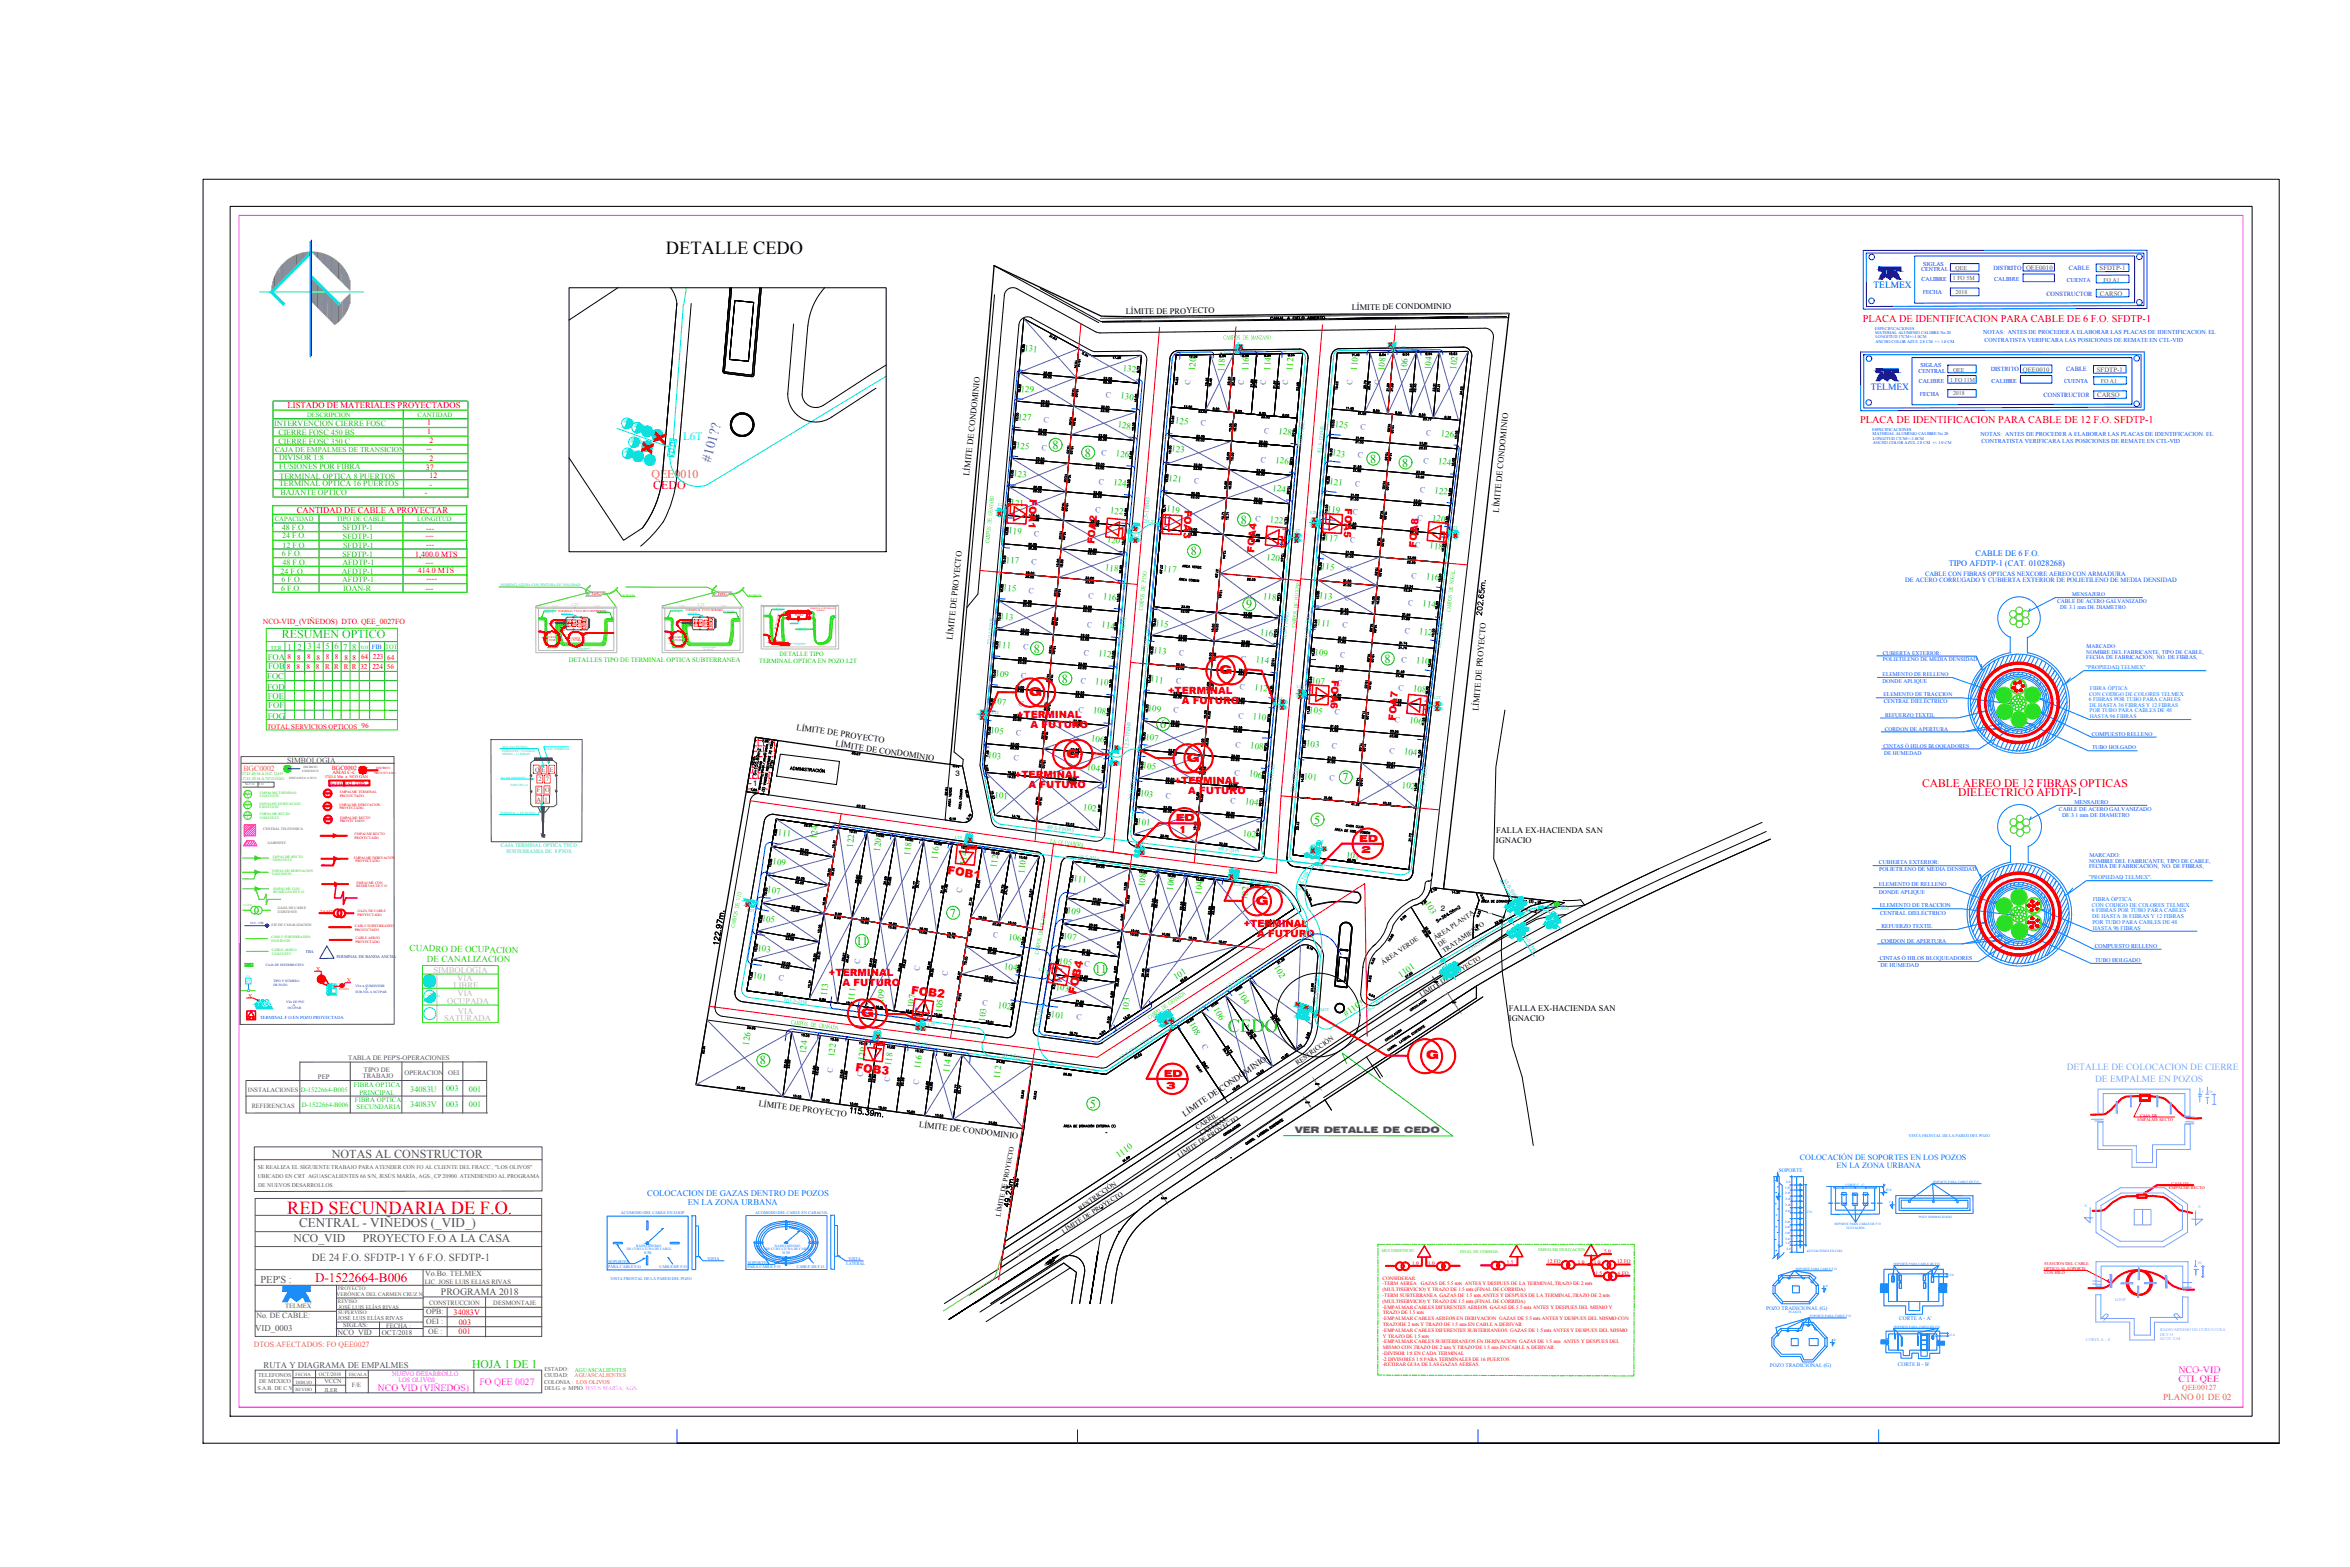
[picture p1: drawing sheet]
<svg xmlns="http://www.w3.org/2000/svg" width="914mm" height="610mm" viewBox="0 0 914 610" stroke-linecap="round" stroke-linejoin="round" font-family="sans-serif">
<defs><g id="words">
<text font-size="7.2" fill="#00b800" x="477.8" y="401.6">CEDO</text>
<text font-size="7.1" x="259.1" y="98.9">DETALLE CEDO</text>
<text font-size="7.1" fill="#f00" x="111.7" y="472.2">RED SECUNDARIA DE F.O.</text>
<g font-size="6.1" fill="#f00">
<text x="258.5" y="173.2" transform="rotate(-79 258.5 173.2)">X</text>
<text x="253.7" y="177" transform="rotate(-78 253.7 177)">X</text>
</g>
<text font-size="5.4" fill="#5c5cb8" x="276.5" y="180" transform="rotate(-75 276.5 180)">#101??</text>
<text font-size="5.1" fill="#545454" x="116.3" y="477.2">CENTRAL - VIÑEDOS (_VID_)</text>
<text font-size="5.1" fill="#f00" x="122.6" y="498.7">D-1522664-B006</text>
<g font-size="4.7" fill="#00b800">
<text x="409.5" y="174.7">8</text>
<text x="422.2" y="177.6">8</text>
<text x="533.1" y="180.1">8</text>
<text x="545.6" y="181.5">8</text>
<text x="482.8" y="203.7">8</text>
<text x="463.4" y="216">8</text>
<text x="484.9" y="236.7">9</text>
<text x="402.3" y="253.8">8</text>
<text x="538.7" y="257.8">8</text>
<text x="413.2" y="265.5">8</text>
<text x="451.4" y="283.3">6</text>
<text x="522.4" y="304">7</text>
<text x="511.4" y="320.4">5</text>
<text x="369.6" y="356.7">7</text>
<text x="333.1" y="367.7">11</text>
<text x="426" y="378.6">11</text>
<text x="295.7" y="413.8">8</text>
<text x="424.1" y="430.9">5</text>
</g>
<text font-size="4.7" fill="#00dd37" x="109.7" y="248.3">RESUMEN OPTICO</text>
<g font-size="4.7" fill="#f00">
<text x="474.5" y="262.4">G</text>
<text x="400.4" y="270.9">G</text>
<text x="414.9" y="295">G</text>
<text x="461.7" y="296.5">G</text>
<text x="488.6" y="352.1">G</text>
<text x="335" y="395.8">G</text>
<text x="554.9" y="412">G</text>
</g>
<text font-size="4.7" fill="#545454" x="129.1" y="450.4">NOTAS AL CONSTRUCTOR</text>
<text font-size="4.6" fill="#dda500" x="253.5" y="186.1">QEE0010</text>
<text font-size="4.6" fill="#f00" x="254.2" y="190.3">CEDO</text>
<g font-size="4.6" fill="#545454">
<text x="114.2" y="483.3">NCO_VID</text>
<text x="141.2" y="483.3">PROYECTO F.O A LA CASA</text>
</g>
<g font-size="4.5" fill="#f00">
<text x="747.9" y="306.1">CABLE AEREO DE 12 FIBRAS OPTICAS</text>
<text x="761.9" y="309.8">DIELECTRICO AFDTP-1</text>
<text x="368.5" y="340.2" transform="rotate(7 368.5 340.2)">FOB1</text>
<text x="354.4" y="386.7" transform="rotate(7 354.4 386.7)">FOB2</text>
<text x="418.8" y="387" transform="rotate(-78 418.8 387)">FOB4</text>
<text x="332.8" y="416.5" transform="rotate(7 332.8 416.5)">FOB3</text>
</g>
<text font-size="4.5" fill="#0d0" x="183.7" y="532.1">HOJA 1 DE 1</text>
<text font-size="4.3" fill="#0dd" x="265.8" y="171.1">L6T</text>
<text font-size="4.2" fill="#545454" x="121.3" y="490.7">DE 24 F.O. SFDTP-1 Y 6 F.O. SFDTP-1</text>
<text font-size="4.1" fill="#545454" x="101.4" y="499">PEP'S :</text>
<g font-size="4" fill="#f00">
<text x="724.8" y="125.2">PLACA DE IDENTIFICACION PARA CABLE DE 6 F.O. SFDTP-1</text>
<text x="723.8" y="164.7">PLACA DE IDENTIFICACION PARA CABLE DE 12 F.O. SFDTP-1</text>
</g>
<g font-size="3.9" fill="#f00">
<text x="400.7" y="194.2" transform="rotate(93 400.7 194.2)">FOA1</text>
<text x="523.5" y="197.8" transform="rotate(93 523.5 197.8)">FOA5</text>
<text x="461" y="198.2" transform="rotate(93 461 198.2)">FOA3</text>
<text x="425.8" y="211.8" transform="rotate(-85 425.8 211.8)">FOA2</text>
<text x="487.9" y="214.9" transform="rotate(-85 487.9 214.9)">FOA4</text>
<text x="551" y="213.2" transform="rotate(-85 551 213.2)">FOA8</text>
<text x="454.5" y="269.9">+TERMINAL</text>
<text x="518.3" y="264.5" transform="rotate(93 518.3 264.5)">FOA6</text>
<text x="459.8" y="273.8">A FUTURO</text>
<text x="395.7" y="279.4">+TERMINAL</text>
<text x="543" y="280.4" transform="rotate(-85 543 280.4)">FOA7</text>
<text x="401" y="283.3">A FUTURO</text>
<text x="394.9" y="302.6">+TERMINAL</text>
<text x="457" y="305">+TERMINAL</text>
<text x="400.2" y="306.4">A FUTURO</text>
<text x="462.3" y="308.9">A FUTURO</text>
<text x="483.9" y="360.6">+TERMINAL</text>
<text x="489.2" y="364.4">A FUTURO</text>
<text x="322.6" y="379.5">+TERMINAL</text>
<text x="327.8" y="383.4">A FUTURO</text>
</g>
<g font-size="3.9" fill="#f0f">
<text x="847.6" y="537.5">CTL QEE</text>
<text x="847.6" y="534.1">NCO-VID</text>
</g>
<g font-size="3.8" fill="#f00">
<text x="457.5" y="319.5">ED</text>
<text x="458.4" y="324.1">1</text>
<text x="528.9" y="327.4">ED</text>
<text x="529.8" y="332">2</text>
<text x="452.8" y="418.9">ED</text>
<text x="453.7" y="423.5">3</text>
</g>
<text font-size="3.8" fill="#545454" x="171.6" y="503.8">PROGRAMA 2018</text>
<g font-size="3.7" fill="#00f">
<text x="729" y="112.1">TELMEX</text>
<text x="727.9" y="151.7">TELMEX</text>
</g>
<g font-size="3.7" fill="#7f9fff">
<text x="804.2" y="416.3">DETALLE DE COLOCACION DE CIERRE</text>
<text x="815.2" y="421">DE EMPALME EN POZOS</text>
</g>
<g font-size="3.7" fill="#f0f">
<text x="186.5" y="538.7">FO QEE 0027</text>
<text x="147.1" y="541.1">NCO VID (VIÑEDOS)</text>
</g>
<g font-size="3.6" fill="#37dd00">
<text x="159.4" y="370" transform="rotate(1 159.4 370)">CUADRO DE OCUPACION</text>
<text x="166.1" y="374.4">DE CANALIZACION</text>
</g>
<text font-size="3.6" fill="#dda500" x="841.7" y="544.5">PLANO 01 DE 02</text>
<g font-size="3.5" fill="#0d0">
<text x="398.5" y="136.6" transform="rotate(5 398.5 136.6)">131</text>
<text x="566.6" y="143.8" transform="rotate(-85 566.6 143.8)">102</text>
<text x="436.8" y="144.2" transform="rotate(7 436.8 144.2)">132</text>
<text x="465" y="144.5" transform="rotate(-85 465 144.5)">120</text>
<text x="476.3" y="144.5" transform="rotate(-85 476.3 144.5)">118</text>
<text x="485.7" y="144.2" transform="rotate(-85 485.7 144.2)">116</text>
<text x="494.2" y="144.2" transform="rotate(-85 494.2 144.2)">114</text>
<text x="502.9" y="144.5" transform="rotate(-85 502.9 144.5)">112</text>
<text x="528" y="144.2" transform="rotate(-85 528 144.2)">110</text>
<text x="538.7" y="144.4" transform="rotate(-85 538.7 144.4)">108</text>
<text x="547.4" y="144.5" transform="rotate(-85 547.4 144.5)">106</text>
<text x="556.7" y="144" transform="rotate(-85 556.7 144)">104</text>
<text x="397.1" y="152.3" transform="rotate(5 397.1 152.3)">129</text>
<text x="435.8" y="155" transform="rotate(7 435.8 155)">130</text>
<text x="396" y="163.3" transform="rotate(5 396 163.3)">127</text>
<text x="434.8" y="166.3" transform="rotate(7 434.8 166.3)">128</text>
<text x="457.1" y="164.6" transform="rotate(7 457.1 164.6)">125</text>
<text x="519.2" y="166.1" transform="rotate(7 519.2 166.1)">125</text>
<text x="497.4" y="168.8" transform="rotate(7 497.4 168.8)">128</text>
<text x="560.5" y="169.7" transform="rotate(7 560.5 169.7)">126</text>
<text x="395.2" y="174.3" transform="rotate(5 395.2 174.3)">125</text>
<text x="434.1" y="177.5" transform="rotate(7 434.1 177.5)">126</text>
<text x="455.7" y="175.6" transform="rotate(7 455.7 175.6)">123</text>
<text x="518.2" y="177.2" transform="rotate(7 518.2 177.2)">123</text>
<text x="394.2" y="185.3" transform="rotate(5 394.2 185.3)">123</text>
<text x="496.2" y="180.1" transform="rotate(7 496.2 180.1)">126</text>
<text x="559.4" y="180.4" transform="rotate(7 559.4 180.4)">124</text>
<text x="433.1" y="188.6" transform="rotate(7 433.1 188.6)">124</text>
<text x="454.6" y="187" transform="rotate(7 454.6 187)">121</text>
<text x="495.1" y="190.9" transform="rotate(7 495.1 190.9)">124</text>
<text x="517.2" y="188.3" transform="rotate(7 517.2 188.3)">121</text>
<text x="558.1" y="191.8" transform="rotate(7 558.1 191.8)">122</text>
<text x="393.1" y="196.5" transform="rotate(5 393.1 196.5)">121</text>
<text x="431.8" y="199.6" transform="rotate(7 431.8 199.6)">122</text>
<text x="453.8" y="199" transform="rotate(7 453.8 199)">119</text>
<text x="494" y="203.2" transform="rotate(7 494 203.2)">122</text>
<text x="516.2" y="199.1" transform="rotate(7 516.2 199.1)">119</text>
<text x="557.1" y="202.5" transform="rotate(7 557.1 202.5)">120</text>
<text x="392.3" y="207.5" transform="rotate(5 392.3 207.5)">119</text>
<text x="430.6" y="210.9" transform="rotate(7 430.6 210.9)">120</text>
<text x="515.3" y="210.1" transform="rotate(7 515.3 210.1)">117</text>
<text x="556.1" y="213.3" transform="rotate(7 556.1 213.3)">118</text>
<text x="391.3" y="218.8" transform="rotate(5 391.3 218.8)">117</text>
<text x="429.9" y="221.9" transform="rotate(7 429.9 221.9)">118</text>
<text x="492.7" y="217.8" transform="rotate(7 492.7 217.8)">120</text>
<text x="513.9" y="221.3" transform="rotate(7 513.9 221.3)">115</text>
<text x="452.5" y="222.2" transform="rotate(7 452.5 222.2)">117</text>
<text x="554.8" y="225.2" transform="rotate(7 554.8 225.2)">116</text>
<text x="390.2" y="229.7" transform="rotate(5 390.2 229.7)">115</text>
<text x="429.1" y="233.1" transform="rotate(7 429.1 233.1)">116</text>
<text x="491.4" y="232.9" transform="rotate(7 491.4 232.9)">118</text>
<text x="513.1" y="232.6" transform="rotate(7 513.1 232.6)">113</text>
<text x="553.4" y="235.7" transform="rotate(7 553.4 235.7)">114</text>
<text x="389.1" y="240.8" transform="rotate(5 389.1 240.8)">113</text>
<text x="428.5" y="244.1" transform="rotate(7 428.5 244.1)">114</text>
<text x="449.4" y="243.3" transform="rotate(7 449.4 243.3)">115</text>
<text x="512.3" y="243.3" transform="rotate(7 512.3 243.3)">111</text>
<text x="388.1" y="251.8" transform="rotate(5 388.1 251.8)">111</text>
<text x="490.1" y="247.1" transform="rotate(7 490.1 247.1)">116</text>
<text x="552.1" y="246.7" transform="rotate(7 552.1 246.7)">112</text>
<text x="427.2" y="255.1" transform="rotate(7 427.2 255.1)">112</text>
<text x="448.7" y="254" transform="rotate(7 448.7 254)">113</text>
<text x="488.5" y="257.6" transform="rotate(7 488.5 257.6)">114</text>
<text x="511.4" y="254.7" transform="rotate(7 511.4 254.7)">109</text>
<text x="550.9" y="257.8" transform="rotate(7 550.9 257.8)">110</text>
<text x="387.2" y="263" transform="rotate(5 387.2 263)">109</text>
<text x="426" y="266.2" transform="rotate(7 426 266.2)">110</text>
<text x="447.5" y="265.1" transform="rotate(7 447.5 265.1)">111</text>
<text x="488" y="268.6" transform="rotate(7 488 268.6)">112</text>
<text x="510.2" y="265.7" transform="rotate(7 510.2 265.7)">107</text>
<text x="549.7" y="268.9" transform="rotate(7 549.7 268.9)">108</text>
<text x="386.3" y="273.8" transform="rotate(5 386.3 273.8)">107</text>
<text x="425.2" y="277.3" transform="rotate(7 425.2 277.3)">108</text>
<text x="446.5" y="276.4" transform="rotate(7 446.5 276.4)">109</text>
<text x="487.4" y="279.6" transform="rotate(7 487.4 279.6)">110</text>
<text x="509.3" y="277.2" transform="rotate(7 509.3 277.2)">105</text>
<text x="548.3" y="281.1" transform="rotate(7 548.3 281.1)">106</text>
<text x="385.2" y="285.1" transform="rotate(5 385.2 285.1)">105</text>
<text x="445.5" y="287.8" transform="rotate(7 445.5 287.8)">107</text>
<text x="424.4" y="288.3" transform="rotate(7 424.4 288.3)">106</text>
<text x="486.3" y="291" transform="rotate(7 486.3 291)">108</text>
<text x="508.1" y="290.3" transform="rotate(7 508.1 290.3)">103</text>
<text x="546.2" y="293.4" transform="rotate(7 546.2 293.4)">104</text>
<text x="384.3" y="294.9" transform="rotate(5 384.3 294.9)">103</text>
<text x="422.8" y="299.5" transform="rotate(7 422.8 299.5)">104</text>
<text x="444.5" y="298.8" transform="rotate(7 444.5 298.8)">105</text>
<text x="485.9" y="302.1" transform="rotate(7 485.9 302.1)">106</text>
<text x="507.2" y="302.9" transform="rotate(7 507.2 302.9)">101</text>
<text x="386.9" y="310.4" transform="rotate(5 386.9 310.4)">101</text>
<text x="443.5" y="309.6" transform="rotate(7 443.5 309.6)">103</text>
<text x="545.4" y="306.4" transform="rotate(7 545.4 306.4)">102</text>
<text x="421.4" y="314.9" transform="rotate(7 421.4 314.9)">102</text>
<text x="484.3" y="312.9" transform="rotate(7 484.3 312.9)">104</text>
<text x="442.4" y="320.6" transform="rotate(7 442.4 320.6)">101</text>
<text x="302.6" y="324.9" transform="rotate(7 302.6 324.9)">111</text>
<text x="317.7" y="326.5" transform="rotate(-83 317.7 326.5)">124</text>
<text x="331.9" y="329.7" transform="rotate(-83 331.9 329.7)">122</text>
<text x="483.5" y="325.2" transform="rotate(7 483.5 325.2)">102</text>
<text x="342.4" y="331.4" transform="rotate(-83 342.4 331.4)">120</text>
<text x="354.1" y="333" transform="rotate(-83 354.1 333)">118</text>
<text x="364.8" y="334.4" transform="rotate(-83 364.8 334.4)">116</text>
<text x="523.6" y="333.6" transform="rotate(7 523.6 333.6)">101</text>
<text x="300.5" y="336.2" transform="rotate(7 300.5 336.2)">109</text>
<text x="375.8" y="336.5" transform="rotate(-83 375.8 336.5)">114</text>
<text x="387.8" y="337.7" transform="rotate(-83 387.8 337.7)">112</text>
<text x="398.6" y="340" transform="rotate(-83 398.6 340)">110</text>
<text x="298.4" y="347.2" transform="rotate(7 298.4 347.2)">107</text>
<text x="417.5" y="342.8" transform="rotate(7 417.5 342.8)">111</text>
<text x="445.3" y="345.1" transform="rotate(-83 445.3 345.1)">108</text>
<text x="456.4" y="346.5" transform="rotate(-83 456.4 346.5)">106</text>
<text x="467.4" y="348.2" transform="rotate(-83 467.4 348.2)">104</text>
<text x="485.3" y="350.2" transform="rotate(-83 485.3 350.2)">102</text>
<text x="554.4" y="351.4" transform="rotate(60 554.4 351.4)">103</text>
<text x="296.3" y="358.3" transform="rotate(7 296.3 358.3)">105</text>
<text x="415.1" y="355.2" transform="rotate(7 415.1 355.2)">109</text>
<text x="392.2" y="365.6" transform="rotate(7 392.2 365.6)">106</text>
<text x="413.5" y="365.2" transform="rotate(7 413.5 365.2)">107</text>
<text x="294.6" y="369.8" transform="rotate(7 294.6 369.8)">103</text>
<text x="390.6" y="377" transform="rotate(7 390.6 377)">104</text>
<text x="411.9" y="374.9" transform="rotate(7 411.9 374.9)">105</text>
<text x="495.7" y="376.2" transform="rotate(60 495.7 376.2)">102</text>
<text x="292.9" y="380.6" transform="rotate(7 292.9 380.6)">101</text>
<text x="457.5" y="381.3" transform="rotate(-33 457.5 381.3)">101</text>
<text x="545" y="380.3" transform="rotate(-35 545 380.3)">1101</text>
<text x="321.7" y="387.7" transform="rotate(-83 321.7 387.7)">113</text>
<text x="332.3" y="389.4" transform="rotate(-83 332.3 389.4)">111</text>
<text x="410.7" y="385" transform="rotate(7 410.7 385)">103</text>
<text x="481.7" y="386.3" transform="rotate(60 481.7 386.3)">104</text>
<text x="343.6" y="390.3" transform="rotate(-83 343.6 390.3)">109</text>
<text x="355.5" y="392.3" transform="rotate(-83 355.5 392.3)">107</text>
<text x="366.5" y="394" transform="rotate(-83 366.5 394)">105</text>
<text x="388.2" y="392.1" transform="rotate(7 388.2 392.1)">102</text>
<text x="408.8" y="395.7" transform="rotate(7 408.8 395.7)">101</text>
<text x="439.1" y="393.4" transform="rotate(-83 439.1 393.4)">103</text>
<text x="472.1" y="392.5" transform="rotate(60 472.1 392.5)">106</text>
<text x="523.8" y="395.7" transform="rotate(-35 523.8 395.7)">#110?</text>
<text x="383.3" y="397.5" transform="rotate(-83 383.3 397.5)">103</text>
<text x="462.7" y="398.3" transform="rotate(60 462.7 398.3)">108</text>
<text x="291.4" y="406.9" transform="rotate(-82 291.4 406.9)">126</text>
<text x="313.5" y="410.1" transform="rotate(-82 313.5 410.1)">124</text>
<text x="324.6" y="411.3" transform="rotate(-82 324.6 411.3)">122</text>
<text x="336.3" y="412.9" transform="rotate(-82 336.3 412.9)">120</text>
<text x="346.7" y="414.7" transform="rotate(-82 346.7 414.7)">118</text>
<text x="358" y="415.9" transform="rotate(-82 358 415.9)">116</text>
<text x="369.4" y="417.3" transform="rotate(-82 369.4 417.3)">114</text>
<text x="388.9" y="419.9" transform="rotate(-82 388.9 419.9)">112</text>
<text x="435.2" y="450.5" transform="rotate(-35 435.2 450.5)">1110</text>
</g>
<text font-size="3.5" fill="#545454" x="503.9" y="440.6">VER DETALLE DE CEDO</text>
<g font-size="3.4" fill="#f00">
<text x="111.9" y="158.8">LISTADO DE MATERIALES PROYECTADOS</text>
<text x="115.5" y="199.4">CANTIDAD DE CABLE A PROYECTAR</text>
</g>
<g font-size="3.4" fill="#00dd37">
<text x="104.2" y="256.7">FOA</text>
<text x="111.8" y="252.7">1</text>
<text x="115.8" y="252.8">2</text>
<text x="119.6" y="252.6">3</text>
<text x="123.1" y="252.6">4</text>
<text x="126.7" y="252.6">5</text>
<text x="130.1" y="252.7">6</text>
<text x="133.6" y="252.8">7</text>
<text x="137" y="252.8">8</text>
<text x="104.3" y="260.3">FOB</text>
<text x="104" y="264.3">FOC</text>
<text x="104" y="268.3">FOD</text>
<text x="104.2" y="271.8">FOE</text>
<text x="104.4" y="275.6">FOF</text>
<text x="104.2" y="279.6">FOG</text>
</g>
<g font-size="3.4" fill="#bababa">
<text x="168.6" y="378.5">SIMBOLOGIA</text>
<text x="177.9" y="381.6">VIA</text>
<text x="176.5" y="384.2">LIBRE</text>
<text x="178" y="387.5">VIA</text>
<text x="174" y="390.5">OCUPADA</text>
<text x="178.2" y="394.4">VIA</text>
<text x="172.8" y="397.3">SATURADA</text>
</g>
<g font-size="3.4" fill="#007fff">
<text x="251.9" y="465.3">COLOCACION DE GAZAS DENTRO DE POZOS</text>
<text x="267.6" y="468.7">EN LA ZONA URBANA</text>
</g>
<g font-size="3.4" fill="#545454">
<text x="99.2" y="517.7">VID_0003</text>
<text x="102.5" y="532.3">RUTA Y DIAGRAMA DE EMPALMES</text>
</g>
<g font-size="3.3">
<text x="438" y="122.3" transform="rotate(-1 438 122.3)">LÍMITE DE PROYECTO</text>
<text x="526" y="120.6" transform="rotate(-1 526 120.6)">LÍMITE DE CONDOMINIO</text>
<text x="377.2" y="185.1" transform="rotate(-84 377.2 185.1)">LÍMITE DE CONDOMINIO</text>
<text x="583.2" y="199.4" transform="rotate(-84 583.2 199.4)">LÍMITE DE CONDOMINIO</text>
<text x="370.7" y="248.9" transform="rotate(-84 370.7 248.9)">LÍMITE DE PROYECTO</text>
<text x="575.3" y="276.7" transform="rotate(-85 575.3 276.7)">LÍMITE DE PROYECTO</text>
<text x="309.9" y="283.9" transform="rotate(8 309.9 283.9)">LÍMITE DE PROYECTO</text>
<text x="325" y="290.3" transform="rotate(8 325 290.3)">LÍMITE DE CONDOMINIO</text>
<text x="582.1" y="327.8">IGNACIO</text>
<text x="582.1" y="324.1">FALLA EX-HACIENDA SAN</text>
<text x="587.1" y="393.4">FALLA EX-HACIENDA SAN</text>
<text x="587.1" y="397.1">IGNACIO</text>
<text x="295.1" y="430.2" transform="rotate(7 295.1 430.2)">LÍMITE DE PROYECTO</text>
<text x="461" y="434.4" transform="rotate(-34 461 434.4)">LÍMITE DE CONDOMINIO</text>
<text x="357.6" y="438.5" transform="rotate(7 357.6 438.5)">LÍMITE DE CONDOMINIO</text>
</g>
<g font-size="3.3" fill="#003fff">
<text x="758.2" y="220.2">TIPO AFDTP-1 (CAT. 01028268)</text>
<text x="768.7" y="216.5">CABLE DE 6 F.O.</text>
</g>
<g font-size="3.2" fill="#00dd37">
<text x="159.6" y="424.7">34083U</text>
<text x="173.6" y="424.6">003</text>
<text x="182.5" y="424.7">001</text>
<text x="159.6" y="430.8">34083V</text>
<text x="173.6" y="430.6">003</text>
<text x="182.5" y="430.7">001</text>
</g>
<g font-size="3.2" fill="#007fff">
<text x="700.3" y="451.5">COLOCACIÓN DE SOPORTES EN LOS POZOS</text>
<text x="714.6" y="454.5">EN LA ZONA URBANA</text>
</g>
<g font-size="3.2" fill="#f00">
<text x="176.5" y="511.5">34083V</text>
<text x="178.5" y="515.3">003</text>
<text x="178.4" y="519.1">001</text>
</g>
<g font-size="3.1" fill="#2eb800">
<text x="106.7" y="165.9">INTERVENCION CIERRE FOSC</text>
<text x="108.3" y="169.1">CIERRE FOSC 450 BS</text>
<text x="108.4" y="172.7">CIERRE FOSC 350 C</text>
<text x="108.6" y="179.1">DIVISOR 1:8</text>
<text x="108.6" y="182.6">FUSIONES POR FIBRA</text>
<text x="108.6" y="189.2">TERMINAL OPTICA 16 PUERTOS</text>
<text x="108.8" y="186.2">TERMINAL OPTICA 8 PUERTOS</text>
<text x="109.1" y="192.7">BAJANTE OPTICO</text>
<text x="109.6" y="206.1">48 F.O.</text>
<text x="109.7" y="209.4">24 F.O.</text>
<text x="133.3" y="206.2">SFDTP-1</text>
<text x="133.4" y="209.5">SFDTP-1</text>
<text x="109.9" y="213">12 F.O.</text>
<text x="133.5" y="213.1">SFDTP-1</text>
<text x="109.6" y="216.5">6 F.O.</text>
<text x="110" y="219.9">48 F.O.</text>
<text x="133.2" y="219.7">AFDTP-1</text>
<text x="133.3" y="216.6">SFDTP-1</text>
<text x="109.2" y="223.2">24 F.O.</text>
<text x="109.6" y="226.5">6 F.O.</text>
<text x="133" y="223.2">AFDTP-1</text>
<text x="133.2" y="226.4">AFDTP-1</text>
<text x="109.4" y="229.8">6 F.O.</text>
<text x="133.6" y="229.8">IOAN-R</text>
</g>
<g font-size="3.1" fill="#f00">
<text x="166.2" y="165.4">1</text>
<text x="166.2" y="169">1</text>
<text x="167.1" y="172.4">2</text>
<text x="166" y="175.3">--</text>
<text x="167.1" y="179.3">2</text>
<text x="165.7" y="182.8">37</text>
<text x="167.1" y="185.8">12</text>
<text x="167.1" y="189.3">-</text>
<text x="165.4" y="192.7">-</text>
<text x="165.7" y="209.5">---</text>
<text x="165.8" y="206.4">---</text>
<text x="165.8" y="212.9">---</text>
<text x="161.6" y="216.5">1,400.0 MTS</text>
<text x="165.6" y="219.6">---</text>
<text x="162.6" y="222.9">414.0 MTS</text>
<text x="166" y="226.2">----</text>
<text x="165.6" y="229.8">---</text>
</g>
<g font-size="3.1">
<text x="293" y="305.9">1</text>
<text x="371.8" y="302">3</text>
<text x="560.6" y="354.3">2</text>
</g>
<g font-size="3.1" fill="#545454">
<text x="165.5" y="496.4">Vo.Bo. TELMEX</text>
<text x="99.8" y="512.7">No. DE CABLE:</text>
<text x="165.8" y="511.4">OPB:</text>
<text x="165.8" y="515.1">OEI :</text>
<text x="131.3" y="519.3">NCO_VID</text>
<text x="166.6" y="519.1">OE :</text>
</g>
<text font-size="3.1" fill="#dda500" x="98.7" y="524.2">DTOS.AFECTADOS: FO QEE0027</text>
<g font-size="3" fill="#5c5cb8">
<text x="463.1" y="149.9" transform="rotate(-85 463.1 149.9)">C</text>
<text x="483.8" y="149.7" transform="rotate(-85 483.8 149.7)">C</text>
<text x="492.4" y="149.7" transform="rotate(-85 492.4 149.7)">C</text>
<text x="501.1" y="149.9" transform="rotate(-85 501.1 149.9)">C</text>
<text x="526.2" y="149.6" transform="rotate(-85 526.2 149.6)">C</text>
<text x="536.9" y="149.9" transform="rotate(-85 536.9 149.9)">C</text>
<text x="430.2" y="154.6" transform="rotate(7 430.2 154.6)">C</text>
<text x="406" y="164.1" transform="rotate(5 406 164.1)">C</text>
<text x="467.1" y="165.4" transform="rotate(7 467.1 165.4)">C</text>
<text x="529.2" y="166.8" transform="rotate(7 529.2 166.8)">C</text>
<text x="491.8" y="168.4" transform="rotate(7 491.8 168.4)">C</text>
<text x="554.8" y="169.3" transform="rotate(7 554.8 169.3)">C</text>
<text x="405.2" y="175.1" transform="rotate(6 405.2 175.1)">C</text>
<text x="428.4" y="177.1" transform="rotate(6 428.4 177.1)">C</text>
<text x="490.5" y="179.7" transform="rotate(7 490.5 179.7)">C</text>
<text x="528.2" y="177.9" transform="rotate(7 528.2 177.9)">C</text>
<text x="553.7" y="180" transform="rotate(7 553.7 180)">C</text>
<text x="427.5" y="188.2" transform="rotate(7 427.5 188.2)">C</text>
<text x="464.6" y="187.7" transform="rotate(7 464.6 187.7)">C</text>
<text x="527.1" y="189" transform="rotate(7 527.1 189)">C</text>
<text x="552.4" y="191.4" transform="rotate(6 552.4 191.4)">C</text>
<text x="426.2" y="199.2" transform="rotate(6 426.2 199.2)">C</text>
<text x="488.3" y="202.8" transform="rotate(6 488.3 202.8)">C</text>
<text x="526.2" y="199.8" transform="rotate(6 526.2 199.8)">C</text>
<text x="551.4" y="202.1" transform="rotate(7 551.4 202.1)">C</text>
<text x="402.3" y="208.3" transform="rotate(5 402.3 208.3)">C</text>
<text x="525.3" y="210.8" transform="rotate(7 525.3 210.8)">C</text>
<text x="550.5" y="212.9" transform="rotate(7 550.5 212.9)">C</text>
<text x="401.3" y="219.6" transform="rotate(6 401.3 219.6)">C</text>
<text x="523.9" y="222.1" transform="rotate(6 523.9 222.1)">C</text>
<text x="549.1" y="224.8" transform="rotate(7 549.1 224.8)">C</text>
<text x="400.2" y="230.5" transform="rotate(5 400.2 230.5)">C</text>
<text x="423.5" y="232.7" transform="rotate(7 423.5 232.7)">C</text>
<text x="523.1" y="233.4" transform="rotate(7 523.1 233.4)">C</text>
<text x="547.8" y="235.3" transform="rotate(7 547.8 235.3)">C</text>
<text x="422.8" y="243.7" transform="rotate(7 422.8 243.7)">C</text>
<text x="522.3" y="244" transform="rotate(7 522.3 244)">C</text>
<text x="546.5" y="246.3" transform="rotate(7 546.5 246.3)">C</text>
<text x="398.2" y="252.6" transform="rotate(5 398.2 252.6)">C</text>
<text x="421.6" y="254.7" transform="rotate(7 421.6 254.7)">C</text>
<text x="458.7" y="254.7" transform="rotate(7 458.7 254.7)">C</text>
<text x="482.9" y="257.2" transform="rotate(6 482.9 257.2)">C</text>
<text x="521.4" y="255.5" transform="rotate(7 521.4 255.5)">C</text>
<text x="545.3" y="257.4" transform="rotate(6 545.3 257.4)">C</text>
<text x="397.2" y="263.8" transform="rotate(5 397.2 263.8)">C</text>
<text x="420.4" y="265.9" transform="rotate(7 420.4 265.9)">C</text>
<text x="457.5" y="265.8" transform="rotate(7 457.5 265.8)">C</text>
<text x="482.4" y="268.2" transform="rotate(6 482.4 268.2)">C</text>
<text x="520.2" y="266.4" transform="rotate(7 520.2 266.4)">C</text>
<text x="544" y="268.5" transform="rotate(7 544 268.5)">C</text>
<text x="396.3" y="274.6" transform="rotate(5 396.3 274.6)">C</text>
<text x="419.5" y="276.9" transform="rotate(7 419.5 276.9)">C</text>
<text x="456.5" y="277.2" transform="rotate(7 456.5 277.2)">C</text>
<text x="481.7" y="279.2" transform="rotate(7 481.7 279.2)">C</text>
<text x="519.3" y="277.9" transform="rotate(6 519.3 277.9)">C</text>
<text x="542.6" y="280.7" transform="rotate(6 542.6 280.7)">C</text>
<text x="395.2" y="285.9" transform="rotate(5 395.2 285.9)">C</text>
<text x="480.7" y="290.5" transform="rotate(7 480.7 290.5)">C</text>
<text x="518.1" y="291" transform="rotate(7 518.1 291)">C</text>
<text x="540.5" y="293" transform="rotate(7 540.5 293)">C</text>
<text x="394.3" y="295.7" transform="rotate(5 394.3 295.7)">C</text>
<text x="480.2" y="301.7" transform="rotate(7 480.2 301.7)">C</text>
<text x="517.2" y="303.6" transform="rotate(7 517.2 303.6)">C</text>
<text x="539.7" y="306" transform="rotate(6 539.7 306)">C</text>
<text x="453.4" y="310.3" transform="rotate(6 453.4 310.3)">C</text>
<text x="478.7" y="312.5" transform="rotate(6 478.7 312.5)">C</text>
<text x="374.2" y="347.5" transform="rotate(-83 374.2 347.5)">C</text>
<text x="386.3" y="364.5" transform="rotate(7 386.3 364.5)">C</text>
<text x="334.5" y="375" transform="rotate(-84 334.5 375)">C</text>
<text x="357.7" y="377.9" transform="rotate(-83 357.7 377.9)">C</text>
<text x="421.9" y="375.6" transform="rotate(7 421.9 375.6)">C</text>
<text x="302.9" y="381.4" transform="rotate(7 302.9 381.4)">C</text>
<text x="368.7" y="379.6" transform="rotate(-84 368.7 379.6)">C</text>
<text x="382.2" y="390.9" transform="rotate(7 382.2 390.9)">C</text>
<text x="418.8" y="396.4" transform="rotate(7 418.8 396.4)">C</text>
<text x="467.5" y="407" transform="rotate(60 467.5 407)">C</text>
<text x="324" y="417.5" transform="rotate(-83 324 417.5)">C</text>
<text x="335.6" y="419.1" transform="rotate(-82 335.6 419.1)">C</text>
<text x="346.1" y="420.9" transform="rotate(-83 346.1 420.9)">C</text>
<text x="357.4" y="422.1" transform="rotate(-82 357.4 422.1)">C</text>
</g>
<text font-size="3" fill="#f00" x="102.3" y="242.9">NCO-VID_(VIÑEDOS) DTO. QEE_0027FO</text>
<g font-size="3" fill="#dda500">
<text x="94.7" y="299.8">BGC0002</text>
<text x="849.1" y="540.6">QEE00127</text>
</g>
<text font-size="3" fill="#545454" x="111.7" y="296.6">SIMBOLOGIA</text>
<text font-size="2.9" fill="#2eb800" x="107" y="176">CAJA DE EMPALMES DE TRANSICION</text>
<g font-size="2.8" fill="#f00">
<text x="111.8" y="256.6">8</text>
<text x="115.7" y="256.6">8</text>
<text x="119.5" y="256.6">8</text>
<text x="123.2" y="256.6">8</text>
<text x="126.8" y="256.6">8</text>
<text x="130.3" y="256.4">8</text>
<text x="134" y="256.7">8</text>
<text x="137.1" y="256.7">8</text>
<text x="140.5" y="256.4">64</text>
<text x="145" y="256.6">223</text>
<text x="150.7" y="256.6">64</text>
<text x="111.6" y="260.4">8</text>
<text x="115.4" y="260.4">8</text>
<text x="119.3" y="260.4">8</text>
<text x="123" y="260.4">8</text>
<text x="126.5" y="260.4">R</text>
<text x="130.1" y="260.2">R</text>
<text x="133.7" y="260.4">R</text>
<text x="136.9" y="260.4">R</text>
<text x="140.2" y="260.2">32</text>
<text x="144.9" y="260.1">224</text>
<text x="150.6" y="260.4">56</text>
</g>
<text font-size="2.8" fill="#545454" x="148.5" y="519.4">OCT/2018</text>
<text font-size="2.7" fill="#f00" x="103.9" y="283.6">TOTAL SERVICIOS OPTICOS 96</text>
<g font-size="2.7">
<text x="558.6" y="365.8" transform="rotate(-34 558.6 365.8)">ÁREA PLANTA</text>
<text x="560.3" y="368.3" transform="rotate(-35 560.3 368.3)">DE</text>
<text x="561.9" y="370.9" transform="rotate(-34 561.9 370.9)">TRATAMIENTO</text>
<text x="538.2" y="375.2" transform="rotate(-34 538.2 375.2)">ÁREA VERDE</text>
<text x="504.9" y="414.4" transform="rotate(-35 504.9 414.4)">RESTRICCIÓN</text>
<text x="465.9" y="439.6" transform="rotate(-33 465.9 439.6)">CARRIL</text>
<text x="467.5" y="442.1" transform="rotate(-32 467.5 442.1)">LATERAL</text>
<text x="420.4" y="471" transform="rotate(-35 420.4 471)">RESTRICCIÓN</text>
</g>
<g font-size="2.7" fill="#545454">
<text x="135.5" y="412.3">TABLA DE PEP'S-OPERACIONES</text>
<text x="123.7" y="419.6">PEP</text>
<text x="141.1" y="419.5">TRABAJO</text>
<text x="141.6" y="417">TIPO DE</text>
<text x="157.4" y="418">OPERACION</text>
<text x="174.4" y="418">OEI</text>
</g>
<g font-size="2.7" fill="#00dd37">
<text x="137.6" y="422.9">FIBRA OPTICA</text>
<text x="138.1" y="428.7">FIBRA OPTICA</text>
<text x="138.7" y="431.6">SECUNDARIA</text>
<text x="139.8" y="426.1">PRINCIPAL</text>
</g>
<g font-size="2.6" fill="#545454">
<text x="788.3" y="105">QEE0010</text>
<text x="817" y="105.2">SFDTP-1</text>
<text x="817.1" y="115">CARSO</text>
<text x="787.1" y="144.5">QEE0010</text>
<text x="815.9" y="144.7">SFDTP-1</text>
<text x="816" y="154.6">CARSO</text>
</g>
<g font-size="2.6" fill="#2eb800">
<text x="119.5" y="162.2">DESCRIPCION</text>
<text x="162.5" y="162.2">CANTIDAD</text>
<text x="106.9" y="202.7">CAPACIDAD</text>
<text x="131" y="202.7">TIPO DE CABLE</text>
<text x="162.4" y="202.7">LONGITUD</text>
</g>
<text font-size="2.6" fill="#0d0" x="221.3" y="257.5">DETALLES TIPO DE TERMINAL OPTICA SUBTERRANEA</text>
<g font-size="2.6">
<text x="553.1" y="388" transform="rotate(-33 553.1 388)">LÍMITE DE PROYECTO</text>
<text x="458.9" y="450.4" transform="rotate(-33 458.9 450.4)">LÍMITE DE PROYECTO</text>
<text x="389.3" y="473.3" transform="rotate(-79 389.3 473.3)">LÍMITE DE PROYECTO</text>
<text x="413.9" y="479.9" transform="rotate(-33 413.9 479.9)">LÍMITE DE PROYECTO</text>
</g>
<g font-size="2.6" fill="#00dd37">
<text x="117.1" y="424.7">D-1522664-B005</text>
<text x="117.4" y="430.5">D-1522664-B006</text>
</g>
<g font-size="2.5" fill="#00f">
<text x="805" y="104.9">CABLE</text>
<text x="803.9" y="144.5">CABLE</text>
</g>
<g font-size="2.5" fill="#003fff">
<text x="741.3" y="226.4">DE ACERO CORRUGADO Y CUBIERTA EXTERIOR DE POLIETILENO DE MEDIA DENSIDAD</text>
<text x="749.1" y="224.1">CABLE CON FIBRAS OPTICAS NEXCORE AEREO CON ARMADURA</text>
<text x="144.7" y="252.5">FIB</text>
</g>
<text font-size="2.5" fill="#00dd37" x="149.8" y="252.6">TOT</text>
<g font-size="2.5" fill="#0d0">
<text x="295.4" y="257.9">TERMINAL OPTICA EN POZO L2T</text>
<text x="303.3" y="255.2">DETALLE TIPO</text>
</g>
<g font-size="2.5" fill="#545454">
<text x="208.2" y="300.2">Q</text>
<text x="209.6" y="303.9">2</text>
<text x="210.7" y="300.2">E</text>
<text x="212.4" y="304">7</text>
<text x="213.8" y="300.2">E</text>
<text x="208.7" y="311.9">A</text>
<text x="208.9" y="308.2">F</text>
<text x="211.9" y="311.8">1</text>
<text x="212.1" y="308.2">O</text>
<text x="96.4" y="424.7">INSTALACIONES</text>
<text x="97.9" y="430.9">REFERENCIAS</text>
<text x="165.2" y="499.6">LIC. JOSE LUIS ELIAS RIVAS</text>
<text x="110.9" y="508.6" transform="rotate(1 110.9 508.6)">TELMEX</text>
<text x="166.9" y="507.8">CONSTRUCCION</text>
<text x="192" y="507.8">DESMONTAJE</text>
<text x="133.6" y="516.2">SIGLAS:</text>
<text x="150.3" y="516.4">FECHA :</text>
<text x="137" y="539.5">F/E</text>
</g>
<g font-size="2.5" fill="#f0f">
<text x="152.6" y="535.3">NUEVO DESARROLLO</text>
<text x="155" y="537.8">LOS OLIVOS</text>
</g>
<g font-size="2.4" fill="#00f">
<text x="775.6" y="104.9">DISTRITO</text>
<text x="796.3" y="115">CONSTRUCTOR</text>
<text x="774.6" y="144.5">DISTRITO</text>
<text x="795.2" y="154.5">CONSTRUCTOR</text>
</g>
<g font-size="2.4" fill="#f00">
<text x="481.9" y="135.9" transform="rotate(-1 481.9 135.9)">X</text>
<text x="541.9" y="133.2" transform="rotate(175 541.9 133.2)">X</text>
<text x="388" y="200.7" transform="rotate(-3 388 200.7)">X</text>
<text x="510.5" y="203.3" transform="rotate(-3 510.5 203.3)">X</text>
<text x="442.9" y="204.9" transform="rotate(-174 442.9 204.9)">X</text>
<text x="503.7" y="209.1" transform="rotate(-3 503.7 209.1)">X</text>
<text x="510.3" y="205.4" transform="rotate(-1 510.3 205.4)">X</text>
<text x="565.4" y="209.2" transform="rotate(-4 565.4 209.2)">X</text>
<text x="441" y="211.1" transform="rotate(-3 441 211.1)">X</text>
<text x="503.6" y="211.3" transform="rotate(-1 503.6 211.3)">X</text>
<text x="505.2" y="269.8" transform="rotate(-1 505.2 269.8)">X</text>
<text x="498.2" y="274" transform="rotate(-3 498.2 274)">X</text>
<text x="505.1" y="272" transform="rotate(-1 505.1 272)">X</text>
<text x="558.5" y="274.6" transform="rotate(-1 558.5 274.6)">X</text>
<text x="381.3" y="280.1" transform="rotate(-1 381.3 280.1)">X</text>
<text x="381.5" y="278" transform="rotate(-1 381.5 278)">X</text>
<text x="498" y="276.2" transform="rotate(-1 498 276.2)">X</text>
<text x="558.3" y="276.8" transform="rotate(-3 558.3 276.8)">X</text>
<text x="433.5" y="291.9" transform="rotate(-1 433.5 291.9)">X</text>
<text x="129.1" y="299.4">BGC0002</text>
<text x="433.1" y="297.9" transform="rotate(-1 433.1 297.9)">X</text>
<text x="376.6" y="327.5" transform="rotate(-1 376.6 327.5)">X</text>
<text x="441.8" y="330">X</text>
<text x="443.5" y="332.6" transform="rotate(-1 443.5 332.6)">X</text>
<text x="509.9" y="332">X</text>
<text x="514.4" y="331.1">X</text>
<text x="478.3" y="341.8" transform="rotate(-3 478.3 341.8)">X</text>
<text x="290" y="352.8" transform="rotate(-1 290 352.8)">X</text>
<text x="505.7" y="391.7" transform="rotate(-78 505.7 391.7)">X</text>
<text x="509" y="392.8" transform="rotate(-78 509 392.8)">X</text>
<text x="356.3" y="400.8">X</text>
<text x="358.3" y="401" transform="rotate(-1 358.3 401)">X</text>
<text x="453.4" y="399" transform="rotate(-35 453.4 399)">X</text>
<text x="455.6" y="398.5" transform="rotate(-34 455.6 398.5)">X</text>
<text x="340.8" y="404.3" transform="rotate(-1 340.8 404.3)">X</text>
</g>
<text font-size="2.4" fill="#545454" x="126.3" y="538.2">VCCN</text>
<g font-size="2.3" fill="#00f">
<text x="747.5" y="105.5">CENTRAL</text>
<text x="748.3" y="103.3">SIGLAS</text>
<text x="747.7" y="109.4">CALIBRE</text>
<text x="775.9" y="109.4">CALIBRE</text>
<text x="804.2" y="109.6">CUENTA</text>
<text x="748.1" y="114.4">FECHA</text>
<text x="747.3" y="142.8">SIGLAS</text>
<text x="746.5" y="145">CENTRAL</text>
<text x="746.6" y="148.9">CALIBRE</text>
<text x="774.9" y="148.9">CALIBRE</text>
<text x="803.2" y="149.1">CUENTA</text>
<text x="747.1" y="153.9">FECHA</text>
</g>
<g font-size="2.3" fill="#545454">
<text x="761" y="105">QEE</text>
<text x="759.9" y="108.9">1 FO 5M</text>
<text x="818.5" y="109.5">FO A1</text>
<text x="761" y="114.3">2018</text>
<text x="758.9" y="148.4">1 FO 11M</text>
<text x="759.9" y="144.5">QEE</text>
<text x="817.5" y="149">FO A1</text>
<text x="759.9" y="153.8">2018</text>
<text x="131.5" y="513.5">JOSÉ LUIS ELÍAS RIVAS</text>
<text x="211.8" y="533.4">ESTADO:</text>
<text x="100.4" y="535.6">TELEFONOS</text>
<text x="100.8" y="538.1">DE MEXICO</text>
<text x="211.8" y="538.6">COLONIA : LOS OLIVOS</text>
<text x="211.8" y="535.7">CIUDAD:</text>
<text x="100.1" y="540.6">S.A.B. DE C.V.</text>
<text x="126.2" y="541.4">JLER</text>
<text x="211.9" y="540.7">DELG. o MPIO.JESÚS MARÍA, AGS.</text>
</g>
<g font-size="2.3" fill="#003fff">
<text x="771.7" y="130.1">NOTAS: ANTES DE PROCEDER A ELABORAR LAS PLACAS DE IDENTIFICACION. EL</text>
<text x="772.1" y="132.9">CONTRATISTA VERIFICARA LAS POSICIONES DE REMATE EN CTL-VID</text>
<text x="770.7" y="169.6">NOTAS: ANTES DE PROCEDER A ELABORAR LAS PLACAS DE IDENTIFICACION. EL</text>
<text x="771.1" y="172.4">CONTRATISTA VERIFICARA LAS POSICIONES DE REMATE EN CTL-VID</text>
</g>
<g font-size="2.3" fill="#00dd37">
<text x="105.3" y="252.9">TER</text>
<text x="223.7" y="533.6">AGUASCALIENTES</text>
</g>
<g font-size="2.3" fill="#f00">
<text x="123" y="377.7">X</text>
<text x="134.9" y="382.2">X</text>
<text x="96.6" y="388.1">X</text>
</g>
<text font-size="2.3" fill="#dda500" x="223.6" y="535.9">AGUASCALIENTES</text>
<g font-size="2.2" fill="#003fff">
<text x="806.3" y="232">MENSAJERO</text>
<text x="800.5" y="234.7">CABLE DE ACERO GALVANIZADO</text>
<text x="801.6" y="236.8">DE 3.1 mm DE DIAMETRO</text>
<text x="732.6" y="254.6">CUBIERTA EXTERIOR:</text>
<text x="732.7" y="257.3">POLIETILENO DE MEDIA DENSIDAD</text>
<text x="811.8" y="256.3">FECHA DE FABRICACIÓN, NO. DE FIBRAS,</text>
<text x="811.8" y="254.3">NOMBRE DEL FABRICANTE, TIPO DE CABLE,</text>
<text x="811.9" y="252">MARCADO:</text>
<text x="732.6" y="262.8">ELEMENTO DE RELLENO</text>
<text x="732.5" y="265.8">DONDE APLIQUE</text>
<text x="732.9" y="270.9">ELEMENTO DE TRACCION</text>
<text x="733" y="273.7">CENTRAL DIELÉCTRICO</text>
<text x="733.5" y="278.9">REFUERZO TEXTIL</text>
<text x="733.4" y="284.2">CORDON DE APERTURA</text>
<text x="813.9" y="286.4">COMPUESTO RELLENO</text>
<text x="732.9" y="290.9">CINTAS Ò HILOS BLOQEADORES</text>
<text x="733.1" y="293.6">DE HUMEDAD</text>
<text x="814" y="291.6">TUBO HOLGADO</text>
<text x="801.1" y="315.6">CABLE DE ACERO GALVANIZADO</text>
<text x="802.4" y="317.8">DE 3.1 mm DE DIAMETRO</text>
<text x="807.2" y="312.8">MENSAJERO</text>
<text x="812.9" y="335.8">NOMBRE DEL FABRICANTE, TIPO DE CABLE,</text>
<text x="813" y="333.5">MARCADO:</text>
<text x="731.1" y="336.2">CUBIERTA EXTERIOR:</text>
<text x="731.2" y="338.9">POLIETILENO DE MEDIA DENSIDAD</text>
<text x="812.9" y="337.8">FECHA DE FABRICACIÓN, NO. DE FIBRAS,</text>
<text x="731" y="347.7">DONDE APLIQUE</text>
<text x="731.1" y="344.6">ELEMENTO DE RELLENO</text>
<text x="731.4" y="353">ELEMENTO DE TRACCION</text>
<text x="731.5" y="355.8">CENTRAL DIELÉCTRICO</text>
<text x="732" y="361.2">REFUERZO TEXTIL</text>
<text x="732" y="366.7">CORDON DE APERTURA</text>
<text x="815.1" y="368.9">COMPUESTO RELLENO</text>
<text x="731.4" y="373.6">CINTAS Ò HILOS BLOQUEADORES</text>
<text x="731.7" y="376.3">DE HUMEDAD</text>
<text x="815.2" y="374.3">TUBO HOLGADO</text>
</g>
<g font-size="2.2" fill="#007fff">
<text x="811.7" y="260.3">&quot;PROPIEDAD TELMEX&quot;.</text>
<text x="813.2" y="268.6">FIBRA ÓPTICA</text>
<text x="812.8" y="272.8">6 FIBRAS POR TUBO PARA CABLES</text>
<text x="812.9" y="270.7">CON CODIGO DE COLORES TELMEX</text>
<text x="813" y="274.9">DE HASTA 36 FIBRAS Y 12 FIBRAS</text>
<text x="813.1" y="277.1">POR TUBO PARA CABLES DE 48</text>
<text x="813.2" y="279.3">HASTA 96 FIBRAS</text>
<text x="812.7" y="342.1">&quot;PROPIEDAD TELMEX&quot;.</text>
<text x="814" y="352.8">CON CODIGO DE COLORES TELMEX</text>
<text x="814.3" y="350.5">FIBRA ÓPTICA</text>
<text x="813.9" y="354.9">6 FIBRAS POR TUBO PARA CABLES</text>
<text x="814.1" y="357.1">DE HASTA 36 FIBRAS Y 12 FIBRAS</text>
<text x="814.2" y="359.3">POR TUBO PARA CABLES DE 48</text>
<text x="814.3" y="361.6">HASTA 96 FIBRAS</text>
</g>
<g font-size="2.2" fill="#545454">
<text x="100.3" y="454.6">SE REALIZA EL SIGUIENTE TRABAJO PARA ATENDER CON FO AL CLIENTE DEL FRACC., &quot;LOS OLIVOS&quot;</text>
<text x="100.3" y="458.4">UBICADO EN CRT AGUASCALIENTES 66 S/N, JESÚS MARÍA, AGS., CP 20900. ATENDIENDO AL PROGRAMA</text>
<text x="100.5" y="461.6">DE NUEVOS DESARROLLOS.</text>
</g>
<g font-size="2.1" fill="#0dd">
<text x="506.6" y="174" transform="rotate(-83 506.6 174)">86.0-1TØ45</text>
<text x="514.1" y="176.1" transform="rotate(-83 514.1 176.1)">81.5-1TØ45</text>
<text x="446.3" y="204" transform="rotate(-83 446.3 204)">12.5-1TØ45</text>
<text x="385.6" y="250.9" transform="rotate(-83 385.6 250.9)">72.0-1TØ45</text>
<text x="437" y="250.7" transform="rotate(-83 437 250.7)">79.0-1TØ45</text>
<text x="500.3" y="248.8" transform="rotate(-83 500.3 248.8)">61.0-1TØ45</text>
<text x="508.9" y="248.2" transform="rotate(-83 508.9 248.2)">61.0-1TØ45</text>
<text x="446.1" y="252.2" transform="rotate(-83 446.1 252.2)">79.0-1TØ45</text>
<text x="560.6" y="252" transform="rotate(-83 560.6 252)">63.5-1TØ45</text>
<text x="438.9" y="291.3" transform="rotate(-83 438.9 291.3)">12.5-1TØ45</text>
<text x="440.7" y="311.2" transform="rotate(-83 440.7 311.2)">38.0-1TØ45</text>
<text x="494.8" y="307.8" transform="rotate(-83 494.8 307.8)">83.5-1TØ45</text>
<text x="503.7" y="308.5" transform="rotate(-83 503.7 308.5)">72.0-1TØ45</text>
<text x="554.3" y="308.7" transform="rotate(-83 554.3 308.7)">93.5-1TØ45</text>
<text x="407.5" y="322.4" transform="rotate(7 407.5 322.4)">89.5-1TØ45</text>
<text x="419.5" y="334" transform="rotate(7 419.5 334)">92.5-2H4</text>
<text x="474.1" y="330.7" transform="rotate(7 474.1 330.7)">68.5-2H4</text>
<text x="485.9" y="343" transform="rotate(8 485.9 343)">100.0-2H4</text>
<text x="505.9" y="346.7" transform="rotate(-65 505.9 346.7)">61.5-2H4</text>
<text x="584.9" y="342.2" transform="rotate(60 584.9 342.2)">10.0-5H4</text>
<text x="602.3" y="354.1">11.0-3H4</text>
<text x="593.1" y="364.4" transform="rotate(60 593.1 364.4)">6.0-5H4</text>
<text x="571.6" y="370.3" transform="rotate(-33 571.6 370.3)">25.0-5H4</text>
<text x="304.9" y="389.5" transform="rotate(7 304.9 389.5)">103.5-2H4</text>
<text x="477.9" y="384.7" transform="rotate(-33 477.9 384.7)">83.5-3H4</text>
<text x="512.2" y="390.2" transform="rotate(-85 512.2 390.2)">24.5-4TØ45</text>
<text x="532.1" y="393.8" transform="rotate(-33 532.1 393.8)">36.5-5H4</text>
<text x="404" y="399.6" transform="rotate(-78 404 399.6)">85.5-2H4</text>
<text x="352.9" y="406.2" transform="rotate(7 352.9 406.2)">101.5-2H4</text>
<text x="389.9" y="411.2" transform="rotate(7 389.9 411.2)">89.5-2H4</text>
<text x="436.3" y="412.2" transform="rotate(-33 436.3 412.2)">53.0-5H4+1TØ45</text>
</g>
<g font-size="2.1" fill="#007fff">
<text x="692.1" y="455.9">SOPORTE</text>
<text x="687.2" y="509.5">POZO TRADICIONAL (G)</text>
<text x="739" y="513.5">CORTE A - A'</text>
<text x="688.7" y="532">POZO TRADICIONAL (G)</text>
<text x="738.5" y="531.6">CORTE B - B'</text>
</g>
<g font-size="2.1" fill="#f00">
<text x="586.3" y="491.7">1.5</text>
<text x="602" y="491.5">12 FO</text>
<text x="613.9" y="491.5">1.0</text>
<text x="620.1" y="491.5">1.0</text>
<text x="624.2" y="487.4">5.0</text>
<text x="629.3" y="491.4">12 FO</text>
<text x="549.5" y="492.1">1.0</text>
<text x="555.7" y="492.1">1.0</text>
<text x="620.8" y="495.9">1.5</text>
<text x="629.5" y="496">6 FO</text>
</g>
<g font-size="2.1" fill="#545454">
<text x="131" y="504.2">VERÓNICA DEL CARMEN CRUZ N.</text>
<text x="131.7" y="509.1">JOSÉ LUIS ELÍAS RIVAS</text>
</g>
<g font-size="2" fill="#f00">
<text x="129.3" y="301">AMAI C-C</text>
<text x="134" y="305.3">F.O. 1105</text>
<text x="538" y="497.8">CONSIDERAR:</text>
<text x="538" y="500">-TERM AEREA</text>
<text x="538" y="502.3">(MULTISERVICIO) Y TRAZO DE 1.5 mts (FINAL DE CORRIDA)</text>
<text x="552.8" y="500">GAZAS DE 5.5 mts ANTES Y DESPUES DE LA TERMINAL,TRAZO DE 2 mts</text>
<text x="538" y="504.5">-TERM SUBTERRANEA GAZAS DE 1.5 mts ANTES Y DESPUES DE LA TERMINAL,TRAZO DE 2 mts</text>
<text x="538" y="506.8">(MULTISERVICIO) Y TRAZO DE 1.5 mts (FINAL DE CORRIDA)</text>
<text x="538" y="509.1">-EMPALMAR CABLES DIFERENTES AEREOS GAZAS DE 5.5 mts ANTES Y DESPUES DEL MISMO Y</text>
<text x="538" y="513.6">-EMPALMAR CABLES AEREOS EN DERIVACION GAZAS DE 5.5 mts ANTES Y DESPUES DEL MISMO CON</text>
<text x="538" y="511.3">TRAZO DE 1.5 mts</text>
<text x="538" y="515.8">TRAZODE 2 mts Y TRAZO DE 1.5 mts EN CABLE A DERIVAR</text>
<text x="538" y="518">-EMPALMAR CABLES DIFERENTES SUBTERRANEOS GAZAS DE 1.5 mts ANTES Y DESPUES DEL MISMO</text>
<text x="538.1" y="520.3">Y TRAZO DE 1.5 mts</text>
<text x="538" y="522.6">-EMPALMAR CABLES SUBTERRANEOS EN DERIVACION GAZAS DE 1.5 mts ANTES Y DESPUES DEL</text>
<text x="538" y="527.1">-DIVISOR 1:8 EN CADA TERMINAL</text>
<text x="538" y="524.8">MISMO CON TRAZO DE 2 mts Y TRAZO DE 1.5 mts EN CABLE A DERIVAR</text>
<text x="538" y="529.3">-2 DIVISORES 1:8 PARA TERMINALES DE 16 PUERTOS</text>
<text x="538" y="531.6">-RETIRAR GUIA DE LAS GAZAS AEREAS.</text>
</g>
<g font-size="2" fill="#0dd">
<text x="194.9" y="329.6">CAJA TERMINAL OPTICA TYCO</text>
<text x="197" y="331.7">SUBTERRANEA DE 8 PTOS.</text>
</g>
<g font-size="2" fill="#545454">
<text x="131.5" y="501.8">PROYECTÓ:</text>
<text x="131.5" y="506.7">REVISÓ:</text>
<text x="131.5" y="511.3">SUPERVISÓ:</text>
<text x="124.1" y="535.3">OCT/2018</text>
</g>
<text font-size="1.8" fill="#00dd37" x="140.1" y="252.4">TOT</text>
<text font-size="1.8" fill="#37dd00" x="99.2" y="354.6">G</text>
<text font-size="1.8" fill="#f00" x="131.5" y="355.8">G</text>
<text font-size="1.8" fill="#0dd" x="95.8" y="382.2">67</text>
<text font-size="1.8" fill="#003fff" x="101.2" y="396.3">TERMINAL F.O EN POZO PROYECTADA</text>
<g font-size="1.8" fill="#545454">
<text x="115" y="535.4">FECHA</text>
<text x="115.1" y="538.5">DIBUJO</text>
<text x="135.7" y="535.4">ESCALA</text>
<text x="115" y="541.3">REVISO</text>
</g>
<g font-size="1.7" fill="#003fff">
<text x="729.5" y="128.2">ESPECIFICACIONES</text>
<text x="729.6" y="129.9">MATERIAL ALUMINIO CALIBRE No 20</text>
<text x="729.7" y="131.6">LONGITUD 17CM+/-1.0CM</text>
<text x="729.7" y="133.3">ANCHO COLOR AZUL 2.8 CM +/- 1.0 CM</text>
<text x="728.5" y="167.7">ESPECIFICACIONES</text>
<text x="728.6" y="169.3">MATERIAL ALUMINIO CALIBRE No 20</text>
<text x="728.7" y="172.8">ANCHO COLOR AZUL 2.8 CM +/- 1.0 CM</text>
<text x="728.7" y="171.1">LONGITUD 17CM+/-1.0CM</text>
</g>
<g font-size="1.7" fill="#0dd">
<text x="476.2" y="137.5">L2T</text>
<text x="544.3" y="135.7">L2T</text>
<text x="388.4" y="196.9">L2T</text>
<text x="446.8" y="203.3">L2T</text>
<text x="509.7" y="199.9">L2T</text>
<text x="441.5" y="208.8">L2T</text>
<text x="503" y="207.1">L2T</text>
<text x="564.2" y="205.7">L2T</text>
<text x="504.6" y="267.6">L2T</text>
<text x="496.2" y="272.1">L2T</text>
<text x="557.8" y="272.1">L2T</text>
<text x="385.9" y="277.7">L2T</text>
<text x="445.1" y="291.2">L2T</text>
<text x="426.3" y="294.7">L2T</text>
<text x="371.6" y="326.3">L2T</text>
<text x="443.8" y="326.7">L2T</text>
<text x="512.2" y="338" transform="rotate(7 512.2 338)">L4T</text>
<text x="480.2" y="344.8">L2T</text>
<text x="290.8" y="354.7">L2T</text>
<text x="586.1" y="358.3" transform="rotate(-33 586.1 358.3)">L2T</text>
<text x="592.9" y="357.5" transform="rotate(-33 592.9 357.5)">L2T</text>
<text x="598.2" y="355.6" transform="rotate(-9 598.2 355.6)">L3T</text>
<text x="404.2" y="377.9">L2T</text>
<text x="559.1" y="377" transform="rotate(-33 559.1 377)">L2T</text>
<text x="513.8" y="393.2">M2T</text>
<text x="361.1" y="399">L2T</text>
<text x="458" y="397.9" transform="rotate(-34 458 397.9)">L3T</text>
<text x="335.8" y="403.7">L2T</text>
</g>
<g font-size="1.7" fill="#7f9fff">
<text x="856.6" y="425">5</text>
<text x="859.3" y="425.1">10</text>
<text x="811" y="469.5">A</text>
<text x="855.1" y="469.8">A`</text>
<text x="855" y="491.7">10</text>
<text x="822.8" y="506.2">LOOP</text>
<text x="811.6" y="521.5">CORTE A - A`</text>
<text x="840.4" y="519.7">DE F.O.</text>
<text x="840.4" y="521.4">ACOT. CM.</text>
<text x="840.5" y="517.8">RADIO MINIMO DE CURVATURA</text>
</g>
<g font-size="1.7" fill="#f00">
<text x="831.7" y="436.2">EMPALME RECTO</text>
<text x="832.7" y="434.4">CAJA DE</text>
<text x="845" y="460.8">CAJA DE</text>
<text x="844" y="462.6">EMPALME RECTO</text>
<text x="795.4" y="493.9">OPTICO AL SOPORTE</text>
<text x="795.5" y="492.3">SUJECION DEL CABLE</text>
<text x="795.6" y="495.7">CON HILO</text>
</g>
<g font-size="1.6" fill="#5cb800">
<text x="94.2" y="301.7">3743.40 M A O.C. GAN</text>
<text x="94.3" y="303.4">3743.40 M A NCO GAN</text>
</g>
<g font-size="1.6" fill="#f00">
<text x="126.3" y="302.8">3743.4 Mts. a NCO GAN</text>
<text x="128.4" y="305.2">No F.O.</text>
<text x="126.7" y="308.5">ET</text>
<text x="127.1" y="309.9">1</text>
<text x="126.5" y="313.5">ED</text>
<text x="127" y="314.8">1</text>
<text x="126.8" y="318.7">ER</text>
<text x="127.2" y="320">1</text>
<text x="124.6" y="355">7.0 MTS</text>
</g>
<g font-size="1.6" fill="#37dd00">
<text x="95.4" y="308.8">ET</text>
<text x="96" y="310.1">1</text>
<text x="95.5" y="313">ED</text>
<text x="95.6" y="317.1">ER</text>
<text x="95.9" y="314.3">1</text>
<text x="95.9" y="318.4">1</text>
<text x="537.6" y="486.9">MULTISERVICIO</text>
<text x="568.2" y="487.4">FINAL DE CORRIDA</text>
<text x="598.6" y="486.8">EMPALME DERIVACION</text>
</g>
<g font-size="1.6" fill="#004a95">
<text x="118.9" y="370.6">TBA</text>
<text x="130.8" y="372.5">TERMINAL DE BANDA ANCHA</text>
</g>
<g font-size="1.6" fill="#007fff">
<text x="742.8" y="442.1">VISTA FRONTAL DE LA PARED DEL POZO</text>
<text x="241.6" y="472.5">ACOMODO DEL CABLE EN LOOP</text>
<text x="293.9" y="472.5">ACOMODO DEL CABLE EN CARACOL</text>
<text x="236.7" y="491.3">SOPORTES</text>
<text x="250.6" y="487.9">0.30</text>
<text x="275.3" y="490.3">VISTA</text>
<text x="291" y="491.5">SOPORTES</text>
<text x="304.6" y="487.9">0.30</text>
<text x="329.2" y="492">LATERAL</text>
<text x="330.2" y="490.2">VISTA</text>
<text x="236.5" y="493.1">PARA CABLE F.O.</text>
<text x="237.6" y="497.8">VISTA FRONTAL DE LA PARED DEL POZO</text>
<text x="256.6" y="493.3">CABLE DE F.O.</text>
<text x="290.8" y="493.4">PARA CABLE F.O.</text>
<text x="310" y="493.2">CABLE DE F.O.</text>
</g>
<g font-size="1.4" fill="#0dd">
<text x="194.7" y="228.1">NOMENCLATURA CON PINTURA DE VIALIDAD</text>
<text x="95.8" y="380.3">G1</text>
</g>
<g font-size="1.4" fill="#f00">
<text x="230.3" y="231.5">FOA2</text>
<text x="279.4" y="231.5">FOA1</text>
<text x="309.2" y="239.7">FOA1</text>
<text x="132.2" y="308.5">EMPALME TERMINAL</text>
<text x="132.2" y="309.9">PROYECTADO.</text>
<text x="132.1" y="313.5">EMPALME DERIVACION</text>
<text x="132.1" y="314.9">PROYECTADO.</text>
<text x="132.3" y="318.7">EMPALME RECTO</text>
<text x="132.3" y="320">PROYECTADO.</text>
<text x="138" y="325">EMPALME RECTO</text>
<text x="138" y="326.3">PROYECTADO.</text>
<text x="137.7" y="334">EMPALME DERIVACION</text>
<text x="138.3" y="335.4">PROYECTADO.</text>
<text x="138.7" y="343.7">EMPALME CON</text>
<text x="138.7" y="345.1">RESERVAS DE F.O.</text>
<text x="139.1" y="354.7">GAZA DE CABLE</text>
<text x="139.1" y="356.2">PROYECTADO</text>
<text x="138.1" y="360.5">CABLE SUBTERRANEO</text>
<text x="138.1" y="362">PROYECTADO</text>
<text x="138.3" y="365.5">CABLE AEREO</text>
<text x="138.3" y="367">PROYECTADO</text>
</g>
<g font-size="1.4" fill="#37dd00">
<text x="101.1" y="308.8">EMPALME TERMINAL</text>
<text x="101.1" y="310.1">EXISTENTE</text>
<text x="101" y="313">EMPALME DERIVACION</text>
<text x="101" y="314.3">EXISTENTE</text>
<text x="101.1" y="317.1">EMPALME RECTO</text>
<text x="101.1" y="318.4">EXISTENTE</text>
<text x="106.1" y="333.7">EMPALME RECTO</text>
<text x="106.1" y="335">EXISTENTE</text>
<text x="105.9" y="339.2">EMPALME DERIVACION</text>
<text x="105.9" y="340.5">EXISTENTE</text>
<text x="106.4" y="346">EMPALME CON</text>
<text x="106.4" y="347.4">RESERVAS DE F.O.</text>
<text x="105.6" y="365">CABLE SUBTERRANEO</text>
<text x="105.6" y="366.5">EXISTENTE</text>
<text x="105.8" y="369.9">CABLE AEREO</text>
<text x="105.8" y="371.4">EXISTENTE</text>
</g>
<g font-size="1.4" fill="#545454">
<text x="102.5" y="323">CENTRAL TELEFONICA.</text>
<text x="104.2" y="328.2">GABINETE</text>
<text x="108.1" y="353.6">GAZA DE CABLE</text>
<text x="108.1" y="355.1">EXISTENTE</text>
<text x="105.7" y="360.3">EJE DE CANALIZACION.</text>
</g>
<g font-size="1.3" fill="#004a95">
<text x="103.4" y="375.8">CAJA DE DISTRIBUCIÓN</text>
<text x="106.4" y="383.6">DE POZO</text>
<text x="106.4" y="382">TIPO Y NÚMERO</text>
<text x="138.3" y="383.9">VÍA A SUBDIVIDIR</text>
<text x="138.3" y="386.2">SUB-VÍA A OCUPAR</text>
<text x="142.2" y="385">Y</text>
<text x="111.4" y="390.2">VÍA DE PVC</text>
<text x="111.9" y="392.5">OCUPAR</text>
<text x="113.9" y="391.3">A</text>
</g>
<g font-size="1.3" fill="#003fff">
<text x="695" y="460.1">2.0</text>
<text x="694.6" y="462.5">1.25</text>
<text x="694.7" y="464.6">2.45</text>
<text x="694.8" y="466.8">2.45</text>
<text x="733.7" y="463.1">15.0</text>
<text x="694.7" y="471.3">2.45</text>
<text x="694.8" y="469">2.45</text>
<text x="694.6" y="475.8">2.45</text>
<text x="694.6" y="477.9">2.45</text>
<text x="694.6" y="480.2">2.45</text>
<text x="694.7" y="482.3">2.45</text>
<text x="694.7" y="484.1">1.25</text>
<text x="695.2" y="486.1">2.0</text>
</g>
<g font-size="1.3" fill="#007fff">
<text x="718.1" y="461.2">CORTE C - C'</text>
<text x="752.2" y="460.1">SOPORTE PARA CABLE DE F.O.</text>
<text x="702.9" y="471.9">27.0</text>
<text x="735.1" y="468.2">C</text>
<text x="746.6" y="473.9">POZO NORMALIZADO</text>
<text x="713.8" y="476.6">SOPORTE PARA CABLE DE F.O</text>
<text x="718.5" y="478">ELEVACION</text>
<text x="247.5" y="485">RADIO MINIMO</text>
<text x="301.6" y="485.1">RADIO MINIMO</text>
<text x="243.9" y="486.3">DE CURVATURA DE CABLE</text>
<text x="298" y="486.3">DE CURVATURA DE CABLE</text>
<text x="702.9" y="487">ACOTACIONES EN CMS.</text>
<text x="698.7" y="494">SOPORTE PARA CABLE F.O.</text>
<text x="736.9" y="492">SOPORTE PARA CABLE DE F.O.</text>
<text x="758.1" y="496.5">15.0</text>
<text x="710.3" y="500.9">A'</text>
<text x="696" y="510.8">PLANTA</text>
<text x="704.3" y="512.4">SOPORTE PARA CABLE F.O.</text>
<text x="713.4" y="521.8">B'</text>
<text x="737" y="516.5">SOPORTE PARA CABLE DE F.O.</text>
<text x="758.4" y="519.6">15.0</text>
</g>
<g font-size="1.2" fill="#f00">
<text x="217" y="238">TERMINAL TYCO MULTISERVICIO</text>
<text x="266.8" y="237.7">TERMINAL TYCO NORMAL</text>
<text x="212.7" y="249.3">1.50 Mts.</text>
<text x="213.3" y="248.3">GAZA</text>
<text x="222" y="249.4">1.50 Mts.</text>
<text x="222.6" y="248.4">GAZA</text>
<text x="261.9" y="249.2">1.50 Mts.</text>
<text x="262.5" y="248.3">GAZA</text>
<text x="146.4" y="299">DISTRITO</text>
<text x="145.7" y="301.1">PROYECTADO</text>
<text x="131.8" y="385">FLEXO</text>
</g>
<g font-size="1.2" fill="#545454">
<text x="221.2" y="241.2" transform="rotate(90 221.2 241.2)">A 2</text>
<text x="222.9" y="242.8" transform="rotate(90 222.9 242.8)">O</text>
<text x="223" y="241.3" transform="rotate(90 223 241.3)">F</text>
<text x="225" y="243" transform="rotate(90 225 243)">7</text>
<text x="225" y="241.6" transform="rotate(90 225 241.6)">2</text>
<text x="226.8" y="243.7" transform="rotate(93 226.8 243.7)">E</text>
<text x="226.9" y="241" transform="rotate(90 226.9 241)">Q E</text>
<text x="270.3" y="241.3" transform="rotate(93 270.3 241.3)">A</text>
<text x="270.3" y="242.9" transform="rotate(90 270.3 242.9)">1</text>
<text x="272.1" y="241.5" transform="rotate(90 272.1 241.5)">F</text>
<text x="272.1" y="243" transform="rotate(93 272.1 243)">O</text>
<text x="274.1" y="243" transform="rotate(90 274.1 243)">7</text>
<text x="274.2" y="241.6" transform="rotate(90 274.2 241.6)">2</text>
<text x="275.9" y="243.6" transform="rotate(93 275.9 243.6)">E</text>
<text x="275.9" y="242.3" transform="rotate(90 275.9 242.3)">E</text>
<text x="276" y="241" transform="rotate(93 276 241)">Q</text>
<text x="118" y="298.9">DISTRITO</text>
<text x="95.3" y="305.6">No F.O.</text>
<text x="100.8" y="305.6">F.O.</text>
<text x="112.5" y="302.9">DISTANCIA A NCO</text>
<text x="117.6" y="300.3">EXISTENTE</text>
</g>
<g font-size="1.2" fill="#0dd">
<text x="195.4" y="292.6">FORANEAS - 3 LETRAS</text>
<text x="195.5" y="291.1">SIGLAS CENTRAL</text>
<text x="195.5" y="293.7">METRO - 2 LETRAS</text>
<text x="212.2" y="291.6">CAJA TERMINAL</text>
<text x="195" y="302.9">No. DE DISTRITO</text>
<text x="198.5" y="305.7">TAPA DE LA</text>
<text x="194.7" y="316.7">TERMINAL 1, EN PUNTO</text>
</g>
<text font-size="1.2" fill="#004a95" x="97.4" y="359.4">50.0 - VIII</text>
<g font-size="1.1" fill="#007fff">
<text x="757.4" y="495.9">/</text>
<text x="757.4" y="497">/</text>
<text x="757.7" y="520.1">/</text>
<text x="757.7" y="519">/</text>
</g>
<g font-size="1" fill="#5cb800">
<text x="242.2" y="231.8">RADIALES</text>
<text x="291.4" y="231.8">RADIALES</text>
</g>
<g font-size="1" fill="#bababa">
<text x="214.8" y="236">TAPA</text>
<text x="231.2" y="236">TAPA</text>
<text x="264" y="236">TAPA</text>
<text x="280.3" y="236">TAPA</text>
</g>
<text font-size="1" fill="#37dd00" x="94.5" y="352.3">7.0 MTS</text>
<g font-size=".8" fill="#0dd">
<text x="211.9" y="237.6">CORDONES</text>
<text x="211.9" y="238.3">OPTICOS</text>
<text x="218.5" y="238.9">SOPORTE</text>
<text x="232.4" y="238.1">CORDONES</text>
<text x="232.7" y="238.9">OPTICOS</text>
<text x="261.1" y="237.5">CORDONES</text>
<text x="261.1" y="238.3">OPTICOS</text>
<text x="267.7" y="238.9">SOPORTE</text>
<text x="281.5" y="238.1">CORDONES</text>
<text x="281.9" y="238.9">OPTICOS</text>
</g>
<g font-size=".8" fill="#f00">
<text x="315.1" y="236.8">TERMINAL SUBTERRANEA</text>
<text x="317.5" y="237.5">NORMAL</text>
<text x="301.6" y="245.8" transform="rotate(-76 301.6 245.8)">CABLE MULTIPAR</text>
</g>
<g font-size=".7" fill="#0dd">
<text x="224.1" y="252.4">TAMAÑO MINIMO</text>
<text x="224.6" y="253">DE POZO L2T</text>
<text x="273.1" y="252.3">TAMAÑO MINIMO</text>
<text x="273.7" y="253">DE POZO L2T</text>
</g>
<g font-size=".7">
<text x="590.9" y="353.7">23.0517</text>
<text x="578.6" y="355.4">23.0411</text>
</g>
<g font-size=".6" fill="#0dd">
<text x="300.8" y="237.5">ACOMETIDA</text>
<text x="301.1" y="236.9">CABLES DE</text>
<text x="310.4" y="245.4">ACOMETIDA</text>
<text x="310.4" y="244.6">CABLES DE</text>
<text x="308.4" y="250.4">TAMAÑO MINIMO</text>
<text x="309.3" y="251">DE POZO L2.T</text>
</g>
<g font-size=".5" fill="#bababa">
<text x="302.5" y="235.3">TAPA</text>
<text x="317.9" y="235.3">TAPA</text>
</g>
<text font-size=".5" fill="#0dd" x="307.8" y="242.5">SOPORTE</text>
</g></defs>
<!-- layer: MARCO Y LINEAS DE DATOS -->
<g fill="none" stroke="#007fff" stroke-width=".39">
<path d="M690.1 457.8h1.1l.3 1.8 .1-3.7 .6 2M690.3 457.6l.1 31.6M690.9 459.3h.1M692.3 457.7l-.1 31.1M236.2 473.1h31.6v20.9h-31.6zM251.6 475h.6v3.5h-.6zM257.3 478.2l.8-.4-6.1 5.7M269.2 473h1.4M269.3 472.9v21h1.3M270.6 476.9h1.2v12h-1.2M270.7 472.9v21M290.3 472.9h31.5v21h-31.5z"/>
<path d="M305.7 474.8h.5v3.5h-.5zM307.1 477.6a11.3 11.3 0 0 1 7 3.2 4.4 4.4 0 0 1-1.9 6.6 12.6 12.6 0 0 1-13.9-.8 5.1 5.1 0 0 1-1.3-5.2 5.1 5.1 0 0 1 4.1-3.5 14 14 0 0 1 13.7 2.5 4.5 4.5 0 0 1-1.1 7 14.5 14.5 0 0 1-16.2-.5 5 5 0 0 1 .3-7.8 12.2 12.2 0 0 1 10.6-2.5 9.2 9.2 0 0 1 8.1 5.8 6.7 6.7 0 0 1-5.8 7.2 13.9 13.9 0 0 1-14.5-3.1 6.2 6.2 0 0 1 1.7-8.7 15.2 15.2 0 0 1 18 1.6 5.9 5.9 0 0 1-2.2 9.6 16 16 0 0 1-17-.9 6.7 6.7 0 0 1 1.9-11.5 16.3 16.3 0 0 1 17.7 2.3 6.2 6.2 0 0 1-.9 9.8 16.1 16.1 0 0 1-20.3-1.3l-1.3-2.2-.2-1.1M310.4 479.1l.8-.2-5.1 4.3M323.3 472.8h1.4v20.9h-1.4zM324.7 476.8h1.2v11.9h-1.2M690.8 468.3h.1M690.9 477.2h.1M690.9 463.9h.1M691.1 472.7h.1M691.5 479.4h.1M691.5 461.7h.1M691.7 465.8h.1"/>
<path d="M691.7 470.3h.1M691.7 474.7h.1M692 464.2v2.6l-.9-1.4h1.7M692.3 460.1l1.2 1.1v23.4l-1.3 .5M699.1 463h2.6M699.1 478.6h2.6M699.1 476.4h2.6M699.1 474.1h2.6M699.1 471.8h2.6M699.1 469.8h2.6M699.1 467.3h2.6M699.1 465.3h2.6"/>
<path d="M699.1 461h2.6M700.5 460.5v25M702.1 460.9h.9M702.7 460.9v24M710.8 461.6h22.1M711.5 468.1h1.6M712.5 461.6v10.8l18.8-.1v-10.6M713.5 461.5v.7h16.6v-.6M713.8 468.1h2M714.2 462v8.8h15.3v-8.5M716.3 468.1h2.3M716.3 464.7h2.4"/>
<path d="M716.7 464h1.7v4.9h-1.7zM717.1 461.5v.8M717.2 464.7l.3 .3 .2-.3M717.3 468.1l.2 .2 .3-.2M717.5 468.9l4.6 6.6 3.9-6.6M720.6 468.1h2.3M720.6 464.8h2.4M721 464.1h1.6v4.9h-1.6v-4.8M721.5 464.8l.3 .3 .3-.3M721.5 468.1l.3 .3 .3-.3M721.8 468.9l.3 6.6M721.9 461.6v.6"/>
<path d="M724.7 468.1h2.3M724.7 464.7h2.4M725.1 464h1.7v4.9h-1.7v-4.8M725.6 464.7l.3 .3 .3-.3M725.7 468.1l.2 .2 .3-.2M726 461.7v.6M728.1 468.1h1.6M730.4 468.1h2M736.3 467.5v2.6l-.8-1.4h1.6M739 466.1h27.5v4.7h-27.6zM739.8 466.9l25.9 .1v3h-25.9zM743.1 466.9l8.9-6.5 9.7 6.6"/>
<path d="M743.3 466.9v.9h-.6v-.9M752.6 466.9v.9h-.6v-.9M762 467l-.1 .9h-.5v-.9M767.6 465.1h-29.9v7h30v-7M770.9 460.5h-18.9l.4 6.5M238.6 483.3h3.6v.5h-3.6zM240.7 484.6l-.7-.5 5.1 7.5M250.1 489.5h.9l-4.1 2.1h-10.2M251.5 488.6h.6v3.5h-.6zM260.4 489.5l-.5-.4 1.9 2.7M260.8 483.3h3.5v.6h-3.5zM272.6 489.1l-.7-.3 1.6 1.7h8.2"/>
<path d="M293.4 483.1h3.5v.6h-3.5zM295 484.9l-.7-.5 5.1 7.5M304.4 489.8h.9l-4.1 2.1h-10.2M305.6 488.8h.5v3.5h-.5zM314.8 483.1h3.5v.6h-3.5zM315.4 489.8l-.7-.4 1.8 2M326.9 488.7l-.9-.2 3.2 2h6.7M689.9 500l.8 .3M690.7 482.2h.1M690.9 486.6h.1M691.9 484.3h.1M692.5 498.4v.6l-.7 .1"/>
<path d="M693.3 496.3l10.9-.1 3.4 3.8v3.4l-3.4 3.8h-10.9l-3.4-3.8v-3.4zM693.3 496.2l.4 .9-3 3.2v2.7l2.9 3.3 10.3 .1 2.8-3.3v-2.8l-2.8-3.2-10.3-.1M694.2 487.3l-2.6 2.6 .3-2.3-2.2 2.1M695.6 497.1l.5 .5 .6-.5M698.1 494.3h14.8M699.1 483h2.6M699.1 480.7h2.6M699.2 484.4h2.6M701.2 497.1l.5 .4 .6-.4M701.8 487.1v-29.3h-2.7v29.4h2.7M702 484.3h1M704.2 496.3l-.4 .7"/>
<path d="M704.8 498.1v.8h.7M707.6 500l-.9 .3M731.7 499.7h3.1M731.7 499.5h3.1M731.7 499.9h3.1M736.1 496.5h.9v2.2h-.9v-2.2M736.1 496.5h.9v2.2h-.9zM737 492.3l2.2 3.6-.2-.8M737 492.3l-.3 3.9-.1-1M737.1 492.3h17.4M738.1 495.6v10.7M738.2 495.6v10.7"/>
<path d="M738.3 495.6v10.7M738.9 496.1h1v2.2h-.9v-2.2M739 498.3v-2.2h.8v2.2h-.8M739 496.2h.8v2.1h-.8zM739 499h.9v2.2h-.9zM739 499.1h.8v2.1h-.7v-2.1M748.4 496h.9v2.3h-.9zM748.4 496.1h.8v2.1h-.8zM748.4 496.1h.8v2.1h-.8v-2.1M748.4 499h.9v2.2h-.9zM748.5 499h.8v2.2h-.8zM750.3 495.6v10.7"/>
<path d="M750.4 495.6v10.7M751.5 496.7h.9v2.2h-.9v-2.2M751.5 496.7h.9v2.2h-.9zM751.6 496.7h.7v2.2h-.7zM751.8 493.8v2.9M751.8 493.8l.1 2.9M752.5 496.7h5.5M754.3 492.3l-5.1 3.6 .3-.5M754.4 492.3l-2.2 4.1 .2-.6M754.4 495.6h-19.6v10.7h19.6v-10.7M754.5 499.4h3.1M754.5 499.6h3.1"/>
<path d="M754.5 499.8h3.1M754.6 495.6h3.3M756.2 493.8v5.5M756.2 493.8h-23.1v5.6M757.6 495.4v1.4M690.7 503l-.8 .4M692.1 518.9l-.1 .6-.6 .1M692.8 516.8l.4 .8M693.3 517.6h7.7l.8-2.2h3.4l4.9 5.3v2.9l-4.9 5.4h-3.3l-.9-2.2-7.8 .1-2.9-3.3v-2.8zM693.6 506.4l-.3 .8M695.1 517.6l.6 .5 .6-.5M697.4 500.3h2.7v2.7h-2.6v-2.7"/>
<path d="M698.9 517.5l.6 .5 .5-.5M699.7 517.2l-.1 .3 4.1-4.8-12.7 3.7 .7 2.6v-.5M703 515.3a.61 .61 0 0 0 .6 .6 .61 .61 0 0 0 .6-.6M703.8 512.7l-8 3.7-.1 1.1-.1-.4M703.8 506.4l.4 .8M703.9 512.9l2.1 3.9M706.2 516.5v.8h.8M706.7 503.1l.9 .3M709.7 500.1v2.7l.8-1.5h-1.6M718.5 512.7h-14.7l-.1 3.1M731.6 501.1h3.1M731.6 500.8h3.1"/>
<path d="M731.6 501.3h3.1M731.6 501.7h3.1M731.6 501.5h3.1M731.6 501.9h3.1M731.7 502.1h3M731.7 502.6h3M731.7 502.3h3M731.7 502.8h3M731.7 500.4h3.1M731.7 500.1h3.1M731.7 500.6h3.1M733.1 502.7v5.3h8.4v3.3h6.6v-3.2h8v-5.3"/>
<path d="M736.8 516.7l2.9 3.2-.1-.5M736.9 516.7l.5 2.8v-.6M736.9 516.8h17.5M737.3 519.7v1.1M737.5 519.7v1.1M738.4 518.9v6.4M738.5 518.9v6.4M742.8 506.3v3.5h4.1l.1-3.4M746.1 519.9v1.1v-1.1M746.2 519.9v1.1v-1.1M747.4 518.9v6.3M747.5 518.9v6.4"/>
<path d="M747.5 519.3h2.3M749.8 518.9v6.4M749.9 518.9v6.4M750.6 518.9v6.4M750.7 518.9v6.4M751.8 519.7h.6M751.9 519.7v1.1M752.4 519.7h-.6h.6M752.4 519.7v1.1M752.8 519.7h5.5M754.2 516.8l-2 2.8 .1-.4M754.3 516.7l-8.1 1.8v1.2l-.1-.4"/>
<path d="M754.4 500.7h3.1M754.4 501h3.1M754.4 501.2h3.1M754.4 501.6h3.1M754.4 501.4h3.1M754.4 501.8h3.1M754.5 502h3M754.5 502.5h3M754.5 502.3h3M754.5 502.7h3M754.5 500.1h3.1M754.5 500.3h3.1"/>
<path d="M754.5 500.5h3.1M754.7 517.8h-20.8v3l1 .1v-2h18.8v2.5h1.1v-3.5M754.9 518.6h3.3M757.8 518.5v1.4M689.5 520.5l3.3-3.7h7.7l.9-2.4h4.1l5.5 6.1v3.3l-5.5 6.1h-4l-1.1-2.2h-7.6l-3.3-3.9v-3.3M697 520.8h2.7v2.7h-2.7zM703.9 520.7h3.5v2.8h-3.4v-2.8M710 523.5l.9 .3M710.9 520.4l-.8 .3M712.9 521.1v2.6l.9-1.4h-1.7M731.9 521.3h3M731.9 522.3h3"/>
<path d="M731.9 521.9h3M731.9 521.7h3M731.9 521.5h3M731.9 522.2h3M731.9 522.6h3M731.9 522.8h3M737.3 520.8v-1.1v1.1M737.4 520.8v-1.1v1.1M739.8 520.1v1.1M739.8 521.3v2.3M739.9 520.1v1.1v-1.1M739.9 521.3v1.2v-1.1"/>
<path d="M739.9 522.4v1.2v-1.1M740 520.1v1.1v-1.1M740 521.3v1.2v-1.1M740 522.4v1.2v-1.1M740 521.2v-1.1v1.1M740 522.5v-1.1v1.1M740 523.6v-1.1v1.1M740 520.1v1.1M740 521.4v2.2M746.1 521.2v2.2M746.1 522.3v-1.1v1.1M746.1 523.4v-1.1v1.1"/>
<path d="M746.2 522.3v-1.1v1.1M746.2 523.4v-1.1v1.1M746.3 521v-1.1v1.1M746.3 522.3v-1.1v1.1M746.3 521.2v2.2M747.5 521.3h2.3M747.5 521.4h2.3M747.5 523h2.3M747.6 525.2h2.2M751.8 520.8v-1.1v1.1M751.8 520.8h.6M751.9 520.8h.5"/>
<path d="M752.3 520.8v-1.1v1.1M753.6 523.1h3M753.6 521.8h3M753.6 522.2h3M753.6 522h3M753.6 522.4h3M753.6 522.7h3M753.6 522.9h3M753.6 523.3h3M754.7 523.5h-1.1v1.7h-3.7v2.4h-2.4v-2.4h-4.5v2.2h-2.4v-2.2h-5.7v-2h-1.1v3.1h5.9v2.1h4.2v-2h2.6v2.1h4.4v-2h3.9v-3"/>
<circle cx="700.5" cy="463" r=".36"/>
<circle cx="700.5" cy="467.3" r=".36"/>
<circle cx="700.5" cy="478.5" r=".36"/>
<circle cx="700.5" cy="471.8" r=".36"/>
<circle cx="700.5" cy="476.4" r=".36"/>
<circle cx="700.5" cy="465.2" r=".36"/>
<circle cx="700.5" cy="474.1" r=".36"/>
<circle cx="700.5" cy="461" r=".36"/>
<circle cx="700.5" cy="469.8" r=".36"/>
<circle cx="700.5" cy="484.4" r=".36"/>
<circle cx="700.5" cy="482.9" r=".36"/>
<circle cx="700.5" cy="480.7" r=".36"/>
</g>
<!-- layer: LINEAS DE REFERENCIA Y ACOTACION -->
<g fill="none" stroke="#003fff" stroke-width=".39">
<path d="M96.7 382.8v2.2M696.5 457.8h1.2M697.2 457.4v29.9M698.1 457.8h.8M696.4 461h1.2M696.5 471.8h1.2M696.5 474.1h1.2M696.6 463h1.2M696.6 465.3h1.2M696.6 469.8h1.2M696.6 476.5h1.2M696.6 478.6h1.2"/>
<path d="M696.6 467.3h1.2M698 461h.9M698.1 471.8h.9M698.1 474.1h.9M698.2 463h.8M698.2 465.3h.8M698.2 469.8h.8M698.2 476.5h.8M698.2 478.6h.8M698.2 467.3h.8M731.7 464h2.5M732.9 460.6v4.5"/>
<path d="M733.4 463.4l-1 1.2M733.5 460.9l-1.1 1.1M692.2 498.5l-.2-2.2 6.2-2 6.1 1.1 2.3 1.7-1.4 1.5M696.1 497l2.1-2.7 3.3 2.9M696.5 487.1h1.2M696.5 484.4h1.2M696.6 480.8h1.2M696.6 483h1.2M698.1 487.1h.8M698.1 484.4h.9M698.2 480.8h.8M698.2 483h.8"/>
</g>
<!-- layer: MARCO Y LINEAS DE DATOS -->
<g fill="#007fff" stroke="#007fff" stroke-width=".39">
<path d="M251.8 483.2h.2z"/>
<path d="M251.8 483.9h.2z"/>
<path d="M305.8 483.1h.2z"/>
<path d="M305.7 483.1h.4z"/>
<path d="M305.6 483.5h.6z"/>
<path d="M110.1 500.6h10.6z"/>
<path d="M110.1 502.1h1.9l-.1 .2z"/>
<path d="M118.8 502.1h1.9v.3z"/>
<path d="M114.3 502.1h2.2v2.1z"/>
<path d="M112.2 502.4h1.8z"/>
<path d="M116.8 502.4h1.8z"/>
<path d="M113.1 504.6h4.6l-2.3 1.7z"/>
<path d="M117.9 504.5h1.8l1 1.9z"/>
<path d="M111.1 504.5h1.8l-1.1 1.9z"/>
<path d="M251.8 483.2l.2 .1zM251.8 483.2l.2 .1zM251.7 483.3h.3zM251.7 483.3h.3z"/>
<path d="M251.7 483.3h.4zM251.7 483.3h.4z"/>
<path d="M251.7 483.3h.4zM251.7 483.3h.4zM251.6 483.3h.5zM251.6 483.3h.5z"/>
<path d="M251.6 483.3l.6 .1zM251.6 483.3l.6 .1z"/>
<path d="M251.6 483.4h.6zM251.6 483.4h.6z"/>
<path d="M251.6 483.4h.6zM251.6 483.4h.6z"/>
<path d="M251.6 483.4l.6 .1zM251.6 483.4l.6 .1z"/>
<path d="M251.6 483.5h.6zM251.6 483.5h.6zM251.6 483.5h.6zM251.6 483.5h.6z"/>
<path d="M251.6 483.5h.6zM251.6 483.5h.6z"/>
<path d="M251.6 483.5l.6 .1zM251.6 483.5l.6 .1z"/>
<path d="M251.6 483.6h.6zM251.6 483.6h.6zM251.6 483.6h.6zM251.6 483.6h.6z"/>
<path d="M251.6 483.6l.6 .1zM251.6 483.6l.6 .1z"/>
<path d="M251.6 483.7h.6zM251.6 483.7h.6zM251.6 483.7h.6zM251.6 483.7h.6z"/>
<path d="M251.6 483.7h.6zM251.6 483.7l.6 .1z"/>
<path d="M251.6 483.8h.6zM251.6 483.8h.6z"/>
<path d="M251.6 483.8h.6zM251.6 483.8h.5z"/>
<path d="M251.6 483.8h.5zM251.6 483.8h.5z"/>
<path d="M251.6 483.8h.5zM251.6 483.8h.5z"/>
<path d="M251.7 483.8h.4zM251.7 483.8l.3 .1zM251.7 483.9h.3zM251.7 483.9h.3z"/>
<path d="M251.7 483.9h.3zM251.7 483.9h.3z"/>
<path d="M305.8 483.1h.2zM305.8 483.1h.2z"/>
<path d="M305.8 483.1h.3zM305.8 483.1h.3zM305.7 483.1h.4z"/>
<path d="M305.7 483.1l.4 .1zM305.7 483.1l.4 .1z"/>
<path d="M305.7 483.2h.5zM305.7 483.2h.5z"/>
<path d="M305.7 483.2h.5zM305.7 483.2h.5z"/>
<path d="M305.7 483.2h.5zM305.6 483.2h.6z"/>
<path d="M305.6 483.2h.6zM305.6 483.2h.6z"/>
<path d="M305.6 483.2l.6 .1zM305.6 483.2l.6 .1zM305.6 483.3h.6zM305.6 483.3h.6z"/>
<path d="M305.6 483.3h.7zM305.6 483.3h.7z"/>
<path d="M305.6 483.3l.7 .1zM305.6 483.3l.7 .1z"/>
<path d="M305.6 483.4h.7zM305.6 483.4h.7zM305.6 483.4h.7zM305.6 483.4h.7z"/>
<path d="M305.6 483.4l.7 .1zM305.6 483.4l.7 .1z"/>
<path d="M305.6 483.5h.7zM305.6 483.5h.6z"/>
<path d="M305.6 483.5h.6zM305.6 483.5h.6zM305.6 483.5h.6z"/>
<path d="M305.6 483.5l.6 .1zM305.6 483.5l.6 .1z"/>
<path d="M305.6 483.6h.6zM305.6 483.6h.6zM305.7 483.6h.5zM305.7 483.6h.5z"/>
<path d="M305.7 483.6h.5zM305.7 483.6l.4 .1z"/>
<path d="M305.7 483.7h.4zM305.7 483.7h.4z"/>
<path d="M305.7 483.7h.4zM305.7 483.7h.4z"/>
<path d="M305.7 483.7h.4zM305.7 483.7h.3z"/>
<path d="M305.8 483.7h.2zM305.8 483.7h.2z"/>
<path d="M305.8 483.7h.2zM305.8 483.7h.2z"/>
<path d="M110.1 500.6l10.6 1.5v-1.5zM110.1 500.6l10.6 1.5h-10.6z"/>
<path d="M112 502.1h8.7zM112 502.1h8.7z"/>
<path d="M110.1 502.1h1.9zM110.1 502.1h1.9z"/>
<path d="M114.3 502.1h6.4zM114.3 502.1h6.4z"/>
<path d="M116.5 502.1h4.2zM116.5 502.1h4.2z"/>
<path d="M114.3 502.1h2.2zM114.3 502.1h2.2z"/>
<path d="M110.1 502.3h1.8zM110.1 502.1l1.8 .2h-1.8z"/>
<path d="M118.8 502.4h1.9zM118.8 502.1l1.9 .3h-1.9z"/>
<path d="M114.3 504.2h2.2zM114.3 502.1l2.2 2.1h-2.2z"/>
<path d="M112.2 502.4l1.8 2.1v-2.1zM112.2 502.4l1.8 2.1h-2.9z"/>
<path d="M116.8 502.4l2.9 2.1-1.1-2.1zM116.8 502.4l2.9 2.1h-2.9z"/>
<path d="M116.8 504.5h1.1zM116.8 504.5l.9 .1z"/>
<path d="M112.9 504.5l1.1 .1zM112.9 504.5l1.1 .1z"/>
<path d="M116.8 504.6h.9zM116.8 504.6h.9z"/>
<path d="M113.1 504.6h3.7zM113.1 504.6h3.7z"/>
<path d="M118.8 506.4h1.9zM117.9 504.5l2.8 1.9h-1.9z"/>
<path d="M110 506.4h1.8zM111.1 504.5l.7 1.9h-1.8z"/>
</g>
<!-- layer: CABLE PROYECTADO SUBTERRANEO  PRINCIPAL -->
<g fill="none" stroke="#f00" stroke-width=".8">
<path d="M141.8 299.7h5.2M125.9 313.7h3M126 308.7h3M126.1 318.7h3M127.6 315.2a1.5 1.5 0 0 0 1.1-2.4 1.5 1.5 0 0 0-2.6 .2 1.5 1.5 0 0 0 1.4 2.2M127.7 310.1a1.5 1.5 0 0 0 1-2.3 1.5 1.5 0 0 0-2.5 .2 1.5 1.5 0 0 0 1.4 2.1M128.1 303.7h15.7v1.8l-15.6 .1zM133.8 303.7v1.9M124.8 325.1h10.2M125.1 334.1h10.1M127.8 320.3a1.5 1.5 0 0 0 1.1-2.4 1.5 1.5 0 0 0-2.6 .2 1.5 1.5 0 0 0 1.4 2.2M130.6 334l-1 2.7-4.4-.1"/>
<path d="M124.3 355.2l5.5 .1M125.3 343.9h10.2M131.5 356.7a1.5 1.5 0 0 0 1.1-2.3 1.5 1.5 0 0 0-2.6 .2 1.5 1.5 0 0 0 1.4 2.2M132.9 356.8a1.5 1.5 0 0 0 1.1-2.3 1.5 1.5 0 0 0-2.6 .2 1.5 1.5 0 0 0 1.4 2.1M134.3 355.3h3.3M128.1 360.7h8.5M832.7 426.4l-5.3 .2-1.8 .7-4.2 4.4-2 1.6-1.5 .3-4.3 .1M837.2 426.5l1 .1a7.9 7.9 0 0 1 7 3.3 22.1 22.1 0 0 0 5.5 4.9l3.7 .3 2.1-.1M831.7 465.3a13.2 13.2 0 0 0-11.2 3.9 6.1 6.1 0 0 1-6.2 1.8M835.2 465.2a20.7 20.7 0 0 1 7.8 1l5 4.6 5 1.1M853.4 461.1h-14.1l-5.1 3.4 .6-.7M821.5 499.3a5.7 5.7 0 0 1-5.1 1.8h-3.8"/>
<path d="M827.5 499.7a4.7 4.7 0 0 1 4.7-5.4 4.7 4.7 0 0 1 4.5 5.5M828.1 499.6a4.7 4.7 0 0 1 4.6-5.4 4.7 4.7 0 0 1 4.6 5.5M831.8 494.1a12.3 12.3 0 0 0-10 4.9M833.7 494.4a17.9 17.9 0 0 1 9.7 3.9M836.8 499.4a4.6 4.6 0 0 1-4.6 4.4 4.6 4.6 0 0 1-4.7-4.3M837.3 499.3a4.6 4.6 0 0 1-4.5 4.4 4.6 4.6 0 0 1-4.7-4.3M842.7 497.8a10.7 10.7 0 0 0 8.4 3.9M851.1 501.7h2.7"/>
</g>
<!-- layer: APUNTADOR  DE DATOS PROYECTADA -->
<path d="M833.2 428.5l-2.9 6h15.9M795.3 494.2h16.6l9.3 4.8-1.1-.4 .3-.9" fill="none" stroke="#f00" stroke-width=".39"/>
<!-- layer: DETALLES DE CONSTRUCCION -->
<g fill="none" stroke="#7f9fff" stroke-width=".39">
<path d="M815.1 436.1l3.4 .1M816.3 436.6h2v9.1h13v6.6h6.3v-7h12.5v-8l2.1 .1v9.8h-13.1v6.9h-9.5v-6.9h-13.3zM816.4 423.7h35.7v10.5h-1.9v-8.8h-31.8v7.7h-2zM818.4 435.4l-4.6 .1M823.4 428.5h.4l.1 4.6h-.5zM828.9 426l.3 .1 .1 4.6-.3-.1zM833.2 428.5l-.6 .6M839.2 426.3h.5l-.1 4.3h-.4zM844.4 428.9h.4l.1 4.5h-.4zM850.3 434.5h3.5M850.4 436.4l3.3 .1M850.4 437.1h3.3"/>
<path d="M855.4 425.7l1.3 .1M855.4 426.4h1.3M856 426.4v2.3M856 423.2v2.6M858.2 425.6l1.3 .1M858.4 426.9h1M858.9 426.9v2.5M858.9 422.9v2.8M860.7 425.8l1.5 .1M860.9 429.6l1.4 .1M861.5 425.5l.1 4.2M813.3 469.8v5.9l-2.3-2 3.4 .1"/>
<path d="M815.6 467.8l9.4-5.7h17.2l8.9 6.3 .1 11-9.2 5.7h-18l-8.4-5.7zM817.5 468.9l7.9-4.8h16.3l7.5 5.1v9.1l-7.8 4.6h-16.4l-7.5-4.7zM830.4 470.5h6.5v6h-6.5zM833.7 470.5v6M854.3 471v5.7l2.8-2.4h-4.3M814.2 499.5l3.4 .2M814.3 498.3l3.2 .1M815.6 490.8h35.7v10.6h-2v-8.8h-31.7v7.8l-2-.1zM821 495.8h.7v5.1h-.6zM821.3 496.1l.2-.1v4.5h-.2zM825.3 499h4.6v.5h-4.6zM832 493.2l.5 .1v4.6l-.6-.1z"/>
<path d="M834.4 499l4.6-.1v.5h-4.6zM842.5 496.2h.7l.1 4.9h-.7zM842.7 496.6l.3 4.2zM849.3 499h3.6M853.8 493.8h1.6l-1 .1v2.1v-2.1zM854.3 490.3v2.4v-2.4M854.7 492.7l-1-.1 1 .1M856.7 492.7h.9h-.9M857.1 492.4v4.5v-4.5M857.5 496.7h-.8h.8M815.5 503.7h2v9.2h12.9v6.5h6.3v-6.9h12.6v-8l2.1 .1v9.8h-13.1v6.9h-9.6v-7h-13.2zM817.4 513.2l1.9-2 1 .2v.4l-1.7 1.8"/>
<path d="M831.8 500.3h.4v4.4h-.5zM848.5 512.8l-1.4-1.7-1 .1-.2 .5 1.4 1.6M852.6 500.7l-3.3 .1"/>
</g>
<!-- layer: CAJA DE EMPALME MOREL PROYECTADO -->
<g fill="none" stroke="#f00" stroke-width=".8">
<path d="M832.7 426h3.8v2.3h-3.8zM832.9 426.3h3.3v1.7h-3.3zM836.5 426.4l.7 .1M831.7 464.8h3.5v1.2h-3.5zM831.7 466h3.5"/>
<circle cx="544.7" cy="492.6" r="1.5"/>
<circle cx="546.8" cy="492.6" r="1.5"/>
<circle cx="560.6" cy="492.6" r="1.5"/>
<circle cx="562.6" cy="492.6" r="1.5"/>
<circle cx="581.9" cy="492.3" r="1.5"/>
<circle cx="584" cy="492.3" r="1.5"/>
<circle cx="609.1" cy="492.1" r="1.5"/>
<circle cx="611.2" cy="492.1" r="1.5"/>
<circle cx="625" cy="492.1" r="1.5"/>
<circle cx="625.5" cy="496.5" r="1.5"/>
<circle cx="627" cy="492.1" r="1.5"/>
<circle cx="627.5" cy="496.5" r="1.5"/>
</g>
<!-- layer: ACOTACION GENERAL -->
<g fill="none" stroke="#00f" stroke-width=".39">
<path d="M725 97.4h110.4v22.6l-110.4 .3zM726.2 98.5h108v20.4l-108 .3zM745 99.6h85.6v18.1l-85.6 .3zM758.9 112l11.1 .1v2.9h-11.1zM758.9 106.6h11.1v3h-11.1zM758.9 102.5h11.1v3h-11.1zM787.2 106.6h12.2v3h-12.2zM787.2 102.5h12.2v3h-12.2zM815.7 102.7h12.7v2.9l-12.7 .1zM815.7 112.6l12.7-.1v3h-12.7zM815.7 107.1l12.7-.1v3h-12.7zM724 136.9h110.4v22.6l-110.4 .3z"/>
<path d="M725.1 138h108v20.4l-107.9 .3v-20.7M743.9 139.1h85.6v18.1l-85.6 .3zM757.9 151.6h11.1v2.9h-11.1zM757.9 146.1h11.1v3h-11.1zM757.9 142h11.1v3h-11.1zM786.2 146.1h12.2v3h-12.3zM786.2 142h12.2v3h-12.2zM814.6 142.2h12.7v2.9l-12.7 .1zM814.7 152.1l12.7-.1v3h-12.7zM814.7 146.6l12.7-.1v3h-12.7z"/>
<circle cx="728.3" cy="100" r="1.08"/>
<circle cx="832.4" cy="99.9" r="1.08"/>
<circle cx="728.2" cy="117" r="1.08"/>
<circle cx="832.4" cy="117.6" r="1.08"/>
<circle cx="727.2" cy="139.5" r="1.08"/>
<circle cx="831.4" cy="139.4" r="1.08"/>
<circle cx="727.2" cy="156.6" r="1.08"/>
<circle cx="831.4" cy="157.1" r="1.08"/>
</g>
<g fill="#00f" stroke="#00f" stroke-width=".39">
<path d="M731 103.9l8.7 1v-1zM731 103.9l8.7 1h-8.7z"/>
<path d="M737.8 104.9l1.9 .5v-.5zM737.8 104.9l1.9 .5h-1.3z"/>
<path d="M731 104.9l1.3 .6 .5-.6zM731 104.9l1.3 .6h-1.3z"/>
<path d="M734.3 104.9l2.1 1.7v-1.7zM734.3 104.9l2.1 1.7h-2.1z"/>
<path d="M736.7 105.3l1.8 1.5-.7-1.5zM736.7 105.3l1.8 1.5h-1.8z"/>
<path d="M732.8 105.3l1 1.5v-1.5zM732.8 105.3l1 1.5h-1.8z"/>
<path d="M732 106.8l6.9 .7-.4-.7zM732 106.8l6.9 .7h-7.2z"/>
<path d="M736.7 107.5l2.7 1.1-.5-1.1zM736.7 107.5l2.7 1.1h-1.3z"/>
<path d="M733.8 107.5l1.6 1.1 1.3-1.1zM733.8 107.5l1.6 1.1z"/>
<path d="M731.7 107.5l.7 1.1 1.4-1.1zM731.7 107.5l.7 1.1h-1.3z"/>
<path d="M730 143.4l8.6 1v-1zM730 143.4l8.6 1h-8.6z"/>
<path d="M736.8 144.4l1.8 .5v-.5zM736.8 144.4l1.8 .5h-1.3z"/>
<path d="M730 144.4l1.2 .6 .5-.6zM730 144.4l1.2 .6h-1.2z"/>
<path d="M733.3 144.4l2 1.7v-1.7zM733.3 144.4l2 1.7h-2z"/>
<path d="M735.6 144.8l1.9 1.5-.7-1.5zM735.6 144.8l1.9 1.5h-1.9z"/>
<path d="M731.7 144.8l1.1 1.5v-1.5zM731.7 144.8l1.1 1.5h-1.8z"/>
<path d="M731 146.3l6.8 .7-.3-.7zM731 146.3l6.8 .7h-7.2z"/>
<path d="M735.7 147l2.6 1.1-.5-1.1zM735.7 147l2.6 1.1h-1.2z"/>
<path d="M732.8 147l1.6 1.1 1.3-1.1zM732.8 147l1.6 1.1z"/>
<path d="M730.6 147l.7 1.1 1.5-1.1zM730.6 147l.7 1.1h-1.2z"/>
</g>
<!-- layer: CABLE PROYECTADO SUBTERRANEO  SECUNDARIO -->
<g fill="none" stroke="#f00" stroke-width=".8">
<path d="M539.3 492.5h3.9M553.3 489.2v3.3h-4.9M555 489v3.5h4M564.1 492.4h3.9M576.3 492.3h3.9M590.4 489v3.2h-4.8M602 491.9l5.6 .1M618.6 491.9l-5.8 .1M618.9 491.9l4.5 .1M619 491.7l1.5 4.8h3.6M619.1 488.4v3.1M634.1 496.3h-5.1"/>
<path d="M634.2 491.9h-5.7"/>
</g>
<!-- layer: TERMINAL PROYECTADA EN POSTE -->
<path d="M554.2 484.6l2.5 4.4h-5zM590.1 484.5l2.5 4.4h-5zM619.1 484.1l2.5 4.4h-5.1z" fill="none" stroke="#f00" stroke-width=".59"/>
<!-- layer: EMPALME PROYECTADO SECUNDARIO -->
<g fill="#f00" stroke="#f00" stroke-width=".39">
<path d="M617.7 492l1.6-1 .1 1zM617.7 492l1.8 .6-.1-.6z"/>
<path d="M617.7 492h1.7zM617.7 492h1.7z"/>
</g>
<!-- layer: APUNTADOR PROYECTADO SECUNDARIO -->
<path d="M626.9 487.9h-3.6l-4.1 2.5" fill="none" stroke="#f00" stroke-width=".8"/>
<!-- layer: CABLE EXISTENTE MURAL SECUNDARIO -->
<g fill="none" stroke="#37dd00" stroke-width=".39">
<path d="M536.2 485.6v.4M536.2 486.5v2M536.2 489v.4M536.2 489.9v1.9M536.2 492.4v.4M536.2 493.3v1.9M536.2 495.7v.5M536.2 496.7v1.9M536.2 499.1v.5M537.9 484.1h-1.7v1M538.4 484.1h.5M539.3 484.1h2"/>
<path d="M541.8 484.1h.5M542.7 484.1h2M545.1 484.1h.5M546.1 484.1h2M548.5 484.1h.5M549.5 484.1h1.9M551.9 484.1h.5M552.9 484.1h1.9M555.3 484.1h.5M556.3 484.1h1.9M558.7 484.1h.5M559.7 484.1h1.9"/>
<path d="M562.1 484.1h.5M563 484.1h2M565.5 484.1h.5M566.4 484.1h2M568.8 484.1h.6M569.8 484.1h2M572.2 484.1h.5M573.2 484.1h2M575.6 484.1h.5M576.6 484.1h1.9M579 484.1h.5M580 484.1h1.9"/>
<path d="M582.4 484.1h.5M583.4 484.1h1.9M585.8 484.1h.5M586.8 484.1h1.9M589.2 484.1h.5M590.1 484.1h2M592.6 484.1h.5M593.5 484.1h2M596 484.1h.4M596.9 484.1h2M599.4 484.1h.4M600.3 484.1h1.9"/>
<path d="M602.8 484.1h.4M603.7 484.1h1.9M606.1 484.1h.5M607.1 484.1h1.9M609.5 484.1h.5M610.5 484.1h1.9M612.9 484.1h.5M613.9 484.1h1.9M616.3 484.1h.5M617.3 484.1h1.9M619.7 484.1h.5M620.7 484.1h1.9"/>
<path d="M623.1 484.1h.4M624 484.1h2M626.5 484.1h.4M627.4 484.1h2M629.8 484.1h.5M630.8 484.1h2M633.2 484.1h.5M634.2 484.1h1.7v1.1M635.9 499.3v.5M635.9 485.7v.5M635.9 486.7v1.9M635.9 489.1v.5"/>
<path d="M635.9 490.1v1.9M635.9 492.5v.5M635.9 493.5v1.9M635.9 495.9v.5M635.9 496.9v1.9M536.1 516.1v.4M536.1 517v1.9M536.1 519.4v.5M536.2 500.1v1.9M536.2 502.5v.5M536.2 503.5v1.9M536.2 505.9v.5"/>
<path d="M536.2 506.9v1.9M536.2 509.3v.4M536.2 510.3v1.9M536.2 512.7v.4M536.2 513.6l-.1 1.9M635.8 510.4v2M635.8 512.8v.5M635.8 513.8v2M635.8 516.2v.5M635.8 517.2v1.9M635.8 519.6v.5M635.9 500.3v1.9"/>
<path d="M635.9 502.7v.4M635.9 503.7v1.9M635.9 506.1v.4M635.9 507v2M635.9 509.5v.4M536.1 534v.9h1.7M536.1 520.4v2M536.1 522.8v.5M536.1 523.8v2M536.1 526.2v.5M536.1 527.2v1.9M536.1 529.6v.5"/>
<path d="M536.1 530.6v1.9M536.1 533v.5M538.3 534.9h.4M539.3 534.9l1.9 .1M541.7 535h.4M542.6 535h1.9M545.1 535h.4M546 535h1.9M548.4 535h.5M549.4 535h1.9M551.8 535h.5M552.8 535h1.9"/>
<path d="M555.2 535h.5M556.2 535h1.9M558.6 535h.5M559.6 535h1.9M562 535h.5M563 535h1.9M565.4 535.1h.4M566.3 535.1h2M568.8 535.1h.4M569.7 535.1h2M572.1 535.1h.5M573.1 535.1h2"/>
<path d="M575.5 535.1h.5M576.5 535.1h2M578.9 535.1h.5M579.9 535.1h1.9M582.3 535.1h.5M583.3 535.1h1.9M585.7 535.1h.5M586.7 535.1h1.9M589.1 535.1h.5M590.1 535.1h1.9M592.5 535.1h.5M593.4 535.1h2"/>
<path d="M595.9 535.1h.5M596.8 535.1h2M599.2 535.1h.6M600.2 535.1h2M602.6 535.2h.5M603.6 535.2h2M606 535.2h.5M607 535.2h1.9M609.4 535.2h.5M610.4 535.2h1.9M612.8 535.2h.5M613.8 535.2h1.9"/>
<path d="M616.2 535.2h.5M617.1 535.2h2M619.6 535.2h.5M620.5 535.2h2M623 535.2h.5M623.9 535.2h2M626.4 535.2h.4M627.3 535.2l2 .1M629.8 535.3h.4M630.7 535.3h1.9M633.2 535.3h.4M635.8 534.1l-.1 1.2h-1.6"/>
<path d="M635.8 523v.5M635.8 524v1.9M635.8 526.4v.5M635.8 527.4v1.9M635.8 529.8v.5M635.8 530.7v2M635.8 533.2v.5M635.8 520.6v1.9"/>
</g>
<!-- layer: COLONIAS -->
<g fill="none" stroke="#ff7f00" stroke-width=".39">
<path d="M220.9 242.5h1.5v1.1h-1.5zM220.9 241.1v1.1h1.5v-1.1h-1.4M222.6 242.6v1.1h1.5v-1.1h-1.5M222.6 241.1v1.1h1.5v-1.1h-1.5M224.7 241.3v1.1h1.5v-1.1h-1.4M224.7 242.7h1.5v1.2l-1.5-.1zM226.5 243.5v1.2h1.5v-1.1h-1.5M226.5 242.1v1.1h1.5v-1.1h-1.5M226.6 240.7h1.5v1.1h-1.6zM270.1 242.5h1.5l-.1 1.1h-1.4zM270.1 241.1v1.1h1.5v-1.1h-1.5M271.8 242.6h1.5v1.1h-1.5z"/>
<path d="M271.8 241.1h1.5v1.1h-1.5zM273.9 241.3v1.1h1.5v-1.1h-1.5M273.9 242.7h1.5v1.1h-1.6zM275.7 240.6v1.1l1.5 .1v-1.2h-1.5M275.7 243.5l1.5 .1v1.1h-1.6zM275.7 242.1h1.5v1.1h-1.6z"/>
</g>
<!-- layer: CABLE EXISTENTE SUBTERRANEO PRINCIPAL -->
<g fill="none" stroke="#37dd00" stroke-width=".39">
<path d="M297.2 239.4h2.4M297.2 239.5l2.6 .1 .4 .5 .1 1.4M297.2 239.8h1.8l.6 .3 .3 2.1M297.2 239.7h2M297.2 240h1.6M298.8 239.9l.8 .7v1.7M299.2 239.6l.9 .7v1.4M299.6 239.3l.8 .7 .1 1.4M304.5 239.3v1.5M304.9 238.9v1.7M305.3 238.1h.7M305.4 238.1l-.7 .4-.1 2.2"/>
<path d="M305.7 238.2l-.5 .2-.3 .5M305.9 238.6l-1 .1-.3 .6M315.5 238.2h.8l.3 .4M315.5 238.1h.4M315.6 238.6h.6M315.9 238.1l.5 .4M316.3 238.6l.5 .4M316.4 238.1l.4 10.5M316.6 238.2l.4 10.5M316.7 238.3l.5 10.5M323.9 239.6h1.3M324 239.6l-.6 .2-.3 .7-.4 6.4a3.7 3.7 0 0 1-5.3 2.8l-.5-1"/>
<path d="M324.1 239.7h1M324.2 239.7l-.7 .2-.2 .7-.5 6.3M325.1 239.8l-1.1 .1-.5 .4-.6 6.8M299.6 242.1l.4 7.7M299.9 241.9l.3 7.8M300 250.1l.5 .5h3.3M300.1 241.4l.3 7.8M300.3 241.2l.4 7.8M300.5 241.1l.4 7.8M300.7 249.3l.5 .5h3.3M304 241.5v.1M304 241.3l.4 7.7"/>
<path d="M304.2 241v.5M304.4 249.4l.1 .6M304.5 240.6l.3 7.7M304.6 250l-.2 .5-.5 .2M304.6 249.2l.2 .8-.5 .5h-3.6l-.5-.5M304.7 240.4l.3 7.8M304.9 248.6v.7M304.9 240.3l.3 7.7M305 249.3l-.5 .6h-3.5l-.5-.4M305 248.5l.2 .6M305.2 249.1l-.1 .5-.6 .2M305.2 248.3l.2 .7"/>
<path d="M305.4 249l-.5 .7h-3.5l-.5-.5M306.1 240.3l-1.3 .1-.5 .5 .3 8M306.2 240.8h-1.7l-.5 .7M315.4 240.6l1.3 .1M315.4 240.1l1.5 .1 .1 1.6M316.7 240.6l.5 .3v.9M317.1 248.9l.4 .9 .6 .4M317.1 241.2l.3 8M317.2 249l.5 .9 .6 .4 1.6-.1M317.3 241.2l.1 7.1M317.4 249.3l.4 .9 .6 .4M320.5 250.6h-2.1"/>
<path d="M322.8 247a3.9 3.9 0 0 1-4.7 3.2M323 247.2l-.8 1.8-1 .9-1.3 .4M323.5 247.3a3.8 3.8 0 0 1-5.5 2.8l-.4-1M323.6 247.5l-.7 1.8-1.1 .9-1.3 .4M323.9 240.9l-.5 6.6M324 241l-.4 6.5M324.8 240.1l-.6 .2-.3 .7M325 240.2l-.6 .3-.3 .6M325.2 240.2l-.3 .1M325.2 240.1h-.4M94.8 313.1h3M94.8 317.2h3"/>
<path d="M94.9 308.9h3M96.5 314.6a1.5 1.5 0 0 0 1.1-2.3 1.5 1.5 0 0 0-2.6 .2 1.5 1.5 0 0 0 1.4 2.1M96.5 318.7a1.5 1.5 0 0 0 1.1-2.3 1.5 1.5 0 0 0-2.6 .2 1.5 1.5 0 0 0 1.4 2.1M96.6 310.4a1.5 1.5 0 0 0 1.1-2.3 1.5 1.5 0 0 0-2.6 .2 1.5 1.5 0 0 0 1.4 2.1M94.3 339.3h10.2M94.4 333.8h10.1M99.8 339.3l-1 2.6h-4.4M94.4 345.8h10.1M94.5 354.1h3.1M99.2 355.6a1.5 1.5 0 0 0 1.1-2.4 1.5 1.5 0 0 0-2.6 .2 1.5 1.5 0 0 0 1.4 2.2M100.7 355.6a1.5 1.5 0 0 0 1.1-2.3 1.5 1.5 0 0 0-2.6 .2 1.5 1.5 0 0 0 1.4 2.2M105.3 354.1h-3.3"/>
<path d="M104.2 365.1l-8.6 .1M93.7 385.4h2.6M97.1 385.4h2.2"/>
</g>
<!-- layer: ACOMETIDAS EXISTENTES PRINCIPALES -->
<path d="M229.7 227.9l-1.3 1.3-.3 .8a.83 .83 0 0 0 .6 1.2M229.7 227.7l-1.5 1.5-.3 .8v.7l.8 .5M240.3 228.5a6.1 6.1 0 0 1-5.5 2.5M240.4 228.7a6.3 6.3 0 0 1-5.9 2.5M278.9 227.9l-1.3 1.3-.4 .8 .1 .7 .6 .4M278.9 227.7l-1.6 1.5-.3 .8a.97 .97 0 0 0 .8 1.2M289.4 228.5a6 6 0 0 1-5.4 2.5M289.5 228.7a6.3 6.3 0 0 1-5.8 2.5" fill="none" stroke="#5cb800" stroke-width=".39"/>
<!-- layer: DETALLES DE EDIFICIOS -->
<path d="M194.2 228.4h31.8l4.3 2.1M229 230.5l-20.5 5.3M235.7 230.7l3.8 5.1M240.1 229.8l-.3-.2 2 2.4h5.3M243.4 228.4h31.8l4.3 2.1M278.1 230.5l-20.4 5.3M284.8 230.7l3.8 5.1M289.3 229.7l-.3-.1 2 2.4h5.3" fill="none" stroke="#5cb800" stroke-width=".39"/>
<!-- layer: POZOS RECTANGULARES EXISTENTES -->
<g fill="none" stroke="#bababa" stroke-width=".39">
<path d="M208.5 236.1h.5v.6h.5l.1 16.3 29.3 .1-.1-16.5h.6v-.6l.6 .1v17.8h-31.5zM209 236.2h14.6v.5M228.6 231.7l1.2-1.3h5.2l-1.3 1.3-5 .1M229.6 230.2h5.9l-1.7 1.8h-5.8zM232.3 230.5l-1.2 1.2M238.7 236.6l-29.3 .1M239.4 236.2h-15.6v.5M257.6 236.1h.5v.6h.6v16.3h29.3l-.1-16.4h.6v-.6l.7 .1v17.8h-31.5zM258.1 236.2h14.7v.5M277.8 231.7l1.2-1.3h5.1l-1.3 1.3h-5M278.8 230.2h5.9l-1.7 1.8h-5.9zM281.4 230.5l-1.2 1.2"/>
<path d="M287.9 236.6l-29.3 .1M288.5 236.2h-15.6v.5M296.2 235.4v17.1h30.1v-17.1h-.6v.5h-.6l.1 15.8-28-.1v-15.6h-.6v-.5h-.5M296.6 235.6h14.1v.4M325.1 235.9l-28 .1M325.7 235.6h-14.9v.4"/>
</g>
<!-- layer: APUNTADOR EXISTENTE CANALIZACION -->
<path d="M216.4 237.7h-4.7l-1 2.6 .3-.5M232.3 238.2h5l.9 2.4-.3-.7M265.6 237.6h-4.7l-1 2.7 .2-.5M281.5 238.2h4.9l1 2.4-.3-.7M305.2 237h-4.9l-.9 2.4v-.5h.2M317 243.8l-.3-.2 .4-.3-.8 1.4h-6.8M524 413.8l-1.8-4.2 43.1 32.3-65.9-.1" fill="none" stroke="#00dd37" stroke-width=".39"/>
<!-- layer: ACOTACION GENERAL -->
<path d="M218.4 239h4.3l1.8 1-.5-.7-.2 .4M267.6 239h4.3l1.7 1-.5-.7-.2 .3M310.7 241.7h-.3l.3-.4-.3 1.3h-3" fill="none" stroke="#0dd" stroke-width=".39"/>
<!-- layer: CABLE EXISTENTE SUBTERRANEO SECUNDARIO -->
<g fill="none" stroke="#37dd00" stroke-width=".39">
<path d="M209.5 240.6h2.2M209.5 240.3h2.4M209.6 240.8l1.9 .1 .6 .2 .3 .6-.1 1.4M209.6 241.1l2 .1 .5 .9M211.7 240.6l.7 .3 .2 .7M211.9 240.3l.6 .3 .3 .8M212.1 241.9v1.4M212.1 243l.3 8.2M212.3 242.9l.4 8.1M212.5 241.6l.1 1M212.6 242.3l.3 8.2M212.8 242.1l.3 8.1"/>
<path d="M212.8 241.4v1M213.2 251.8h3.2M213.5 251.3h3.1M213.7 251.1h3.3M216.2 250.6l.5 .5M216.4 242l.2 8.2M216.4 250.4l.6 .6M216.6 242.1l.2 7.8M216.7 250.6l.1 .7M216.7 249.9l.5 .5M216.8 251.3l-.5 .7h-3.3M216.9 249.7l.5 .5"/>
<path d="M216.9 242l.2 7.3M216.9 250.5l.1 .6M216.9 244.1v.1M217 241.4l-.5 .3-.2 .5M217 242l.3 7.1M217.1 251.2l-.2 .5-.5 .1M217.2 249.9v1l-.6 .3M217.4 249.6l.1 .8M217.4 243l.1 3.5 .5 3.5M217.6 250.4l-.2 .5-.4 .2M217.9 243.5l.2 3.1 .6 3.1M218 250.2l.4 .6 1.1 .4h15.2"/>
<path d="M218.1 243h2.1M218.1 243l-.4 .4v2.4a9.6 9.6 0 0 0 1.1 4.8l.8 .3M218.3 243.3h1.9M218.3 243.2l-.4 .4M218.6 243.5h1.6M218.6 243.5l-.4 .3-.1 1 .8 4.6M218.7 250l.4 .5 .7 .1M218.9 249.5l.4 .5 .6 .2h14l.7-.6M220.2 242.8l-2.4 .1-.4 .5M220.2 241.7h-3.1l-.5 .9M220.2 241.8h-2.8l-.5 .4-.1 .5M220.2 242h-2.7l-.6 .7"/>
<path d="M220.3 241.4l-3.3 .1M234.8 250l-.9 .6-14.1-.1M235.3 241.9l-.1 4.6-.7 3.5M235.4 250l-.4 .7-.7 .2h-14.7M235.6 250.4l-.3 .5-.6 .2M235.6 242.2a22.4 22.4 0 0 1-.9 8.1M235.9 242.6v3.6l-.7 4.4M236.3 242.8l-.1 4.3-.6 3.4M236.4 240.6h2.3M236.5 240.6l-.8 .2-.4 .8M236.7 241h2M236.7 241.3h2.1"/>
<path d="M236.8 241l-.8 .2-.4 .7M236.8 241.2l-.6 .3-.3 .6M237 241.7h1.8M237.1 241.7l-.7 .2-.2 .8M258.7 240.3l2.7 .1 .5 1M258.7 240.8l2.3 .1 .5 .8M258.7 240.6h2.1M258.8 241.1l1.9 .1 .6 .9M260.9 240.6l.6 .3 .3 .7M261.2 241.9v1.4M261.2 243l.4 8.2M261.5 241.7v1.4"/>
<path d="M261.5 242.8l.4 8.2M261.7 242.3l.4 8.1M261.7 241.5v1.1M261.9 251.3l.5 .5M261.9 242.1l.4 8.1M261.9 241.4v1M262.1 250.7l.6 .6 3.1-.1M262.4 250.6l.5 .5M265.5 241.9l.3 8.2M265.7 242.1l.3 7.8M265.8 250.6l.1 1-.6 .4h-3.1l-.6-.5M266 241.9l.3 7.3"/>
<path d="M266.1 250.5l.1 .8-.3 .4-3.5 .1M266.1 244.1v.1M266.1 242l.4 7.1M266.3 249.9l.1 .6M266.5 241.7h2.9M266.5 250.6l-.2 .5-.5 .1M266.5 249.6l.1 .8M266.5 241.7l-.6 .2-.2 .7M266.6 243l.1 3.5 .5 3.4M266.7 250.4l-.1 .5-.5 .2h-3.2M266.8 243.4l.6 6.5M266.8 242h2.6"/>
<path d="M266.9 242l-.6 .2-.2 .5M267 242.8h2.3M267.1 243.5l.1 3.1 .6 3.1M267.1 242.8l-.6 .6M267.2 250.2l.4 .6 1 .4h15.2l.9-.8M267.2 243h2.2M267.3 243l-.5 .4M267.4 243.3h2M267.4 243.2l-.4 .4M267.5 249.9l.2 .5 .8 .5 15-.1 .6-.2 .4-.6M267.9 249.9l.4 .6 .7 .1M268.1 249.5l.3 .5 .6 .2h14l.7-.6"/>
<path d="M269.4 241.8h-2.9l-.5 .4v.4M269.4 243.5h-1.8l-.3 .4 .8 5.5M269.4 241.4h-3.2l-.5 .3-.2 .5M284 250l-1 .6-14.1-.1M284.5 241.9l-.2 4.5-.7 3.6M284.8 242.2a22.4 22.4 0 0 1-.9 8.1M285 242.6v3.6l-.7 4.4M285.4 242.8l-.1 4.3-.6 3.4M285.5 240.6h2.4M285.7 240.6l-.8 .2-.4 .8M285.9 241.3h2.1M286 241.2l-.7 .3-.3 .6"/>
<path d="M287.9 240.9l-2.5 .2-.6 .8M287.9 241.7h-2.2l-.3 .9"/>
</g>
<!-- layer: CABLE PROYECTADO SUBTERRANEO  SECUNDARIO -->
<g fill="#f00" stroke="#f00" stroke-width=".39">
<path d="M304.1 239.3h2.4z"/>
<path d="M303.8 239.4h.3z"/>
<path d="M303.5 239.6h.3z"/>
<path d="M306.6 250.9h.2z"/>
<path d="M305.3 251.1h1.4z"/>
<path d="M258.8 245.6h1.2z"/>
<path d="M261.2 246.7l.2 .2z"/>
<path d="M266 241.1h3.4z"/>
<path d="M266 246.3l.3 .1z"/>
<path d="M263.5 245.5h.8z"/>
<path d="M261.6 246.6h.2z"/>
<path d="M261 248.2h.2z"/>
<path d="M260.9 248.3h.3z"/>
<path d="M266 250.5h.2z"/>
<path d="M263 251.3h2z"/>
<path d="M209.6 245.6h1.2z"/>
<path d="M212.1 246.7l.1 .2z"/>
<path d="M216.8 241.1h3.4z"/>
<path d="M214.8 241.7h.2z"/>
<path d="M214.6 241.9l-.2 .2z"/>
<path d="M216.8 246.3l.3 .1z"/>
<path d="M214.4 245.5h.7z"/>
<path d="M213.2 246h.3z"/>
<path d="M212.4 246.6h.3z"/>
<path d="M212.2 246.9h.2z"/>
<path d="M211.8 248.2h.2z"/>
<path d="M211.8 248.3h.2z"/>
<path d="M217.2 250h.2z"/>
<path d="M217 250.4h.2z"/>
<path d="M213.8 251.3h2.1z"/>
<path d="M219.6 243.9l.6-.1z"/>
<path d="M219 244.3h.3z"/>
<path d="M218.8 244.4h.2z"/>
<path d="M221 249.2l.3 .2z"/>
<path d="M223.6 245.7h.7z"/>
<path d="M222.2 246.3h.2z"/>
<path d="M221.9 246.5l-.2 .2z"/>
<path d="M221.7 246.7h.2z"/>
<path d="M221.5 247h.2z"/>
<path d="M221 248.4h.2z"/>
<path d="M223.1 251.5h2z"/>
<path d="M228.6 246.1h10.1z"/>
<path d="M226.8 247.5l.2 .2z"/>
<path d="M304.1 239.3l2.4 .1zM303.8 239.4h2.7z"/>
<path d="M303.8 239.4h2.7zM303.8 239.4h.3z"/>
<path d="M303.7 239.5h.2zM303.5 239.6h.3z"/>
<path d="M303.4 239.9l.1 .3zM303.4 239.9l.1 .3z"/>
<path d="M297.2 246.9h1.3zM297.2 246.9h1.3z"/>
<path d="M297.2 246.9l1.5 .1zM297.2 246.9l1.5 .1z"/>
<path d="M298.3 247l.5 .1zM298.3 247l.5 .1z"/>
<path d="M298.6 247.1l.4 .2zM298.6 247.1l.4 .2z"/>
<path d="M298.8 247.3l.4 .3zM298.8 247.3l.4 .3z"/>
<path d="M299.1 247.7l.2 .2zM299.1 247.7l.2 .2z"/>
<path d="M303.3 240.2l-1.8 8.8zM303.3 240.2l-1.9 8.8z"/>
<path d="M301.4 249.1l.1 .1zM301.4 249.1l.1 .1z"/>
<path d="M301.4 249.2l.2 .2zM301.4 249.2l.2 .2z"/>
<path d="M299.2 247.9l.4 1.6zM299.2 247.9l.4 1.6z"/>
<path d="M299.5 249.5l.2 .1zM299.5 249.5l.2 .1z"/>
<path d="M301.4 249.5l.2 .2zM301.4 249.5l.2 .2z"/>
<path d="M299.6 249.6l.1 .1zM299.6 249.6l.1 .1z"/>
<path d="M301.5 249.7l.4 .3zM301.5 249.7l.4 .3z"/>
<path d="M299.6 249.7l.3 .3zM299.6 249.7l.3 .3z"/>
<path d="M306 250l.6 .1zM304.7 250.1h1.9z"/>
<path d="M301.7 250l.4 .1zM301.7 250l.4 .1z"/>
<path d="M304.7 250.1l1.9 .1zM303.9 250.2h2.7z"/>
<path d="M303.9 250.2h2.4zM303.4 250.2h2.3z"/>
<path d="M301.9 250.1l.3 .1zM301.9 250.1l.3 .1z"/>
<path d="M306.3 250.2h.4zM306.3 250.2h.4z"/>
<path d="M303.4 250.2h2.3zM302.5 250.2h2.2z"/>
<path d="M302 250.2h.5zM302 250.2h.5z"/>
<path d="M299.8 250l.4 .2zM299.8 250l.4 .2z"/>
<path d="M302.1 250.2h2.6zM302.1 250.2l1.7 .1z"/>
<path d="M302.2 250.3h1.6zM302.2 250.3h.6z"/>
<path d="M306.5 250.2l.3 .1zM306.5 250.2l.3 .1z"/>
<path d="M300 250.2l.5 .1zM300 250.2l.5 .1z"/>
<path d="M306.6 250.3l.2 .1zM306.6 250.3l.2 .1z"/>
<path d="M300.2 250.3l.5 .1zM300.2 250.3l.5 .1z"/>
<path d="M300.3 250.4l.8 .1zM300.3 250.4l.8 .1z"/>
<path d="M300.5 250.5l1.6 .1zM300.5 250.5l1.6 .1z"/>
<path d="M306.7 250.4l.1 .2zM306.7 250.4l.1 .2z"/>
<path d="M301 250.6l5 .4zM301 250.6l5 .4z"/>
<path d="M306.5 251h.3zM306.3 251.1h.4z"/>
<path d="M304.9 251l1.4 .1zM304.9 251l1.4 .1z"/>
<path d="M305.3 251.1h1.4zM305.5 251.1h1.2z"/>
<path d="M258.8 245.6l1.9 .1zM258.8 245.6l1.9 .1zM258.7 245.7h2zM258.7 245.7h2z"/>
<path d="M258.7 245.7l2 .1zM258.7 245.7l2 .1z"/>
<path d="M259.9 245.8h1zM259.9 245.8h1z"/>
<path d="M260.4 245.8l.6 .1zM260.4 245.8l.6 .1z"/>
<path d="M260.6 245.9l.6 .2zM260.6 245.9l.6 .2z"/>
<path d="M260.8 246.1h.5zM260.8 246.1h.5z"/>
<path d="M261 246.1l.3 .3zM261 246.1l.3 .3z"/>
<path d="M261.1 246.4l.3 .2zM261.1 246.4l.3 .2z"/>
<path d="M261.2 246.6l.2 .1zM261.2 246.6l.2 .1z"/>
<path d="M261.2 246.7l.2 .2zM261.2 246.9l.1 .5z"/>
<path d="M266 241.1h3.4zM265.4 241.1h4z"/>
<path d="M265.4 241.1l4 .1zM264.6 241.2h4.8z"/>
<path d="M264.6 241.2h4.8zM264.6 241.2h1z"/>
<path d="M264.6 241.2h1zM264.4 241.4h.4z"/>
<path d="M264.4 241.4h.4zM264.1 241.5l.3-.1z"/>
<path d="M264.1 241.5h.2zM264.1 241.5l-.1 .2z"/>
<path d="M263.7 241.9l.1 .2zM263.7 241.9l-.1 .2z"/>
<path d="M263.5 242.2l.1 .3zM263.5 242.2v.3z"/>
<path d="M263.5 242.6l.1 .2zM263.5 242.6l.1 .2z"/>
<path d="M263.5 242.8l.1 .2zM263.5 242.8l.1 .2z"/>
<path d="M263.5 243l.2 .2zM263.5 243l.2 .2z"/>
<path d="M263.5 243.2l.2 .1zM263.5 243.2l.2 .1z"/>
<path d="M263.6 243.3l.2 .2zM263.6 243.3l.2 .2z"/>
<path d="M263.7 243.5l2 2.1zM263.7 243.5l2 2.1z"/>
<path d="M265.4 245.6l.5 .3zM265.4 245.6l.5 .3z"/>
<path d="M265.7 245.9l.5 .4zM265.7 245.9l.5 .4z"/>
<path d="M266 246.3l.3 .1zM266 246.4h.3l.2 .8z"/>
<path d="M263.5 245.5l1.4 .2zM262.9 245.7h2z"/>
<path d="M262.9 245.7h.9zM262.8 245.7h.7z"/>
<path d="M263.8 245.7h1.1zM263.8 245.7h1.1z"/>
<path d="M262.8 245.7h.7zM262.8 245.7h.7z"/>
<path d="M262.8 245.7h.7zM262.7 245.7h.5z"/>
<path d="M264.2 245.7l.9 .1zM264.2 245.7l.9 .1z"/>
<path d="M262.7 245.7h.5zM262.7 245.7l.2 .1z"/>
<path d="M264.7 245.8l.8 .1zM264.7 245.8l.8 .1z"/>
<path d="M262.6 245.8h.3zM262.4 245.9h.3z"/>
<path d="M262.4 245.9l.3 .1zM262.4 245.9l.3 .1z"/>
<path d="M265.1 245.9l.5 .1zM265.1 245.9l.5 .1z"/>
<path d="M265.2 246l.5 .1zM265.2 246l.5 .1z"/>
<path d="M262.4 246h.3zM262.1 246.1l.3-.1z"/>
<path d="M262.1 246.1h.2zM262 246.2h.2z"/>
<path d="M265.6 246.1l.4 .3zM265.6 246.1l.4 .3z"/>
<path d="M262 246.2h.2zM261.8 246.4l.2-.2z"/>
<path d="M265.8 246.4l.3 .1zM265.8 246.4l.3 .1z"/>
<path d="M261.8 246.4h.2zM261.8 246.4l-.2 .2z"/>
<path d="M265.9 246.5l.5 .3zM265.9 246.5l.5 .3z"/>
<path d="M261.5 246.6v.3zM261.5 246.6l-.1 .3z"/>
<path d="M266.2 246.8l.3 .3zM266.2 246.8l.3 .3z"/>
<path d="M266.4 247.1l.3 .3zM266.4 247.1l.3 .3z"/>
<path d="M261.3 247l.1 .5zM261.3 247l.1 .5h-.2z"/>
<path d="M261.2 247.5l.1 .2zM261.2 247.5l.1 .2z"/>
<path d="M266.5 247.4l.4 .5zM266.5 247.4l.4 .5z"/>
<path d="M261.1 247.7l.1 .5 .1-.5zM261.1 247.7l.1 .5h-.2z"/>
<path d="M266.7 248l.2 .3zM266.7 248l.2 .3z"/>
<path d="M266.8 248.3l.1 .3zM266.8 248.3l.1 .3z"/>
<path d="M260.9 248.3l.2 .4 .1-.4zM260.9 248.3l.2 .4z"/>
<path d="M266.8 248.6l.1 .2zM266.8 248.6l.1 .2z"/>
<path d="M261 248.7l.2 .3zM261 248.7l.2 .3z"/>
<path d="M266.8 248.8l.1 .3zM266.8 248.8l.1 .3z"/>
<path d="M261 249l.3 .4zM261 249l.3 .4z"/>
<path d="M266.7 249.1l.1 .4zM266.7 249.1l.1 .4z"/>
<path d="M261.1 249.4l.3 .4zM261.1 249.4l.3 .4z"/>
<path d="M266.6 249.6v.4zM266.6 249.6l-.2 .4z"/>
<path d="M261.3 249.8l.2 .2zM261.3 249.8l.2 .2z"/>
<path d="M266.4 250h.2zM266.4 250l.1 .2z"/>
<path d="M266.3 250.2h.2zM266.3 250.2l-.1 .1z"/>
<path d="M261.4 250l.5 .5zM261.4 250l.5 .5z"/>
<path d="M261.7 250.5h.3zM261.7 250.5h.3z"/>
<path d="M266 250.5v.3l.2-.3zM266 250.5v.3h-.3z"/>
<path d="M265.7 250.8h.3zM265.5 250.8h.4z"/>
<path d="M261.7 250.5l.7 .4zM261.7 250.5l.7 .4z"/>
<path d="M262.2 250.9h.3zM262.2 250.9h.3z"/>
<path d="M265.5 250.8h.4zM265.3 251h.4z"/>
<path d="M265.3 251v.2l.4-.2zM264.9 251.2l.4-.2z"/>
<path d="M264.9 251.2h.4zM264.8 251.3h.5z"/>
<path d="M262.2 250.9l1 .4zM262.2 250.9l1 .4z"/>
<path d="M262.7 251.3h.7zM262.7 251.3h.7z"/>
<path d="M264.8 251.3h.5zM264.2 251.3h.8z"/>
<path d="M262.8 251.3h.9zM262.8 251.3h.9z"/>
<path d="M263 251.3l1.7 .2zM263.5 251.5h1.2z"/>
<path d="M209.6 245.6l1.9 .1zM209.6 245.6l1.9 .1zM209.5 245.7h2zM209.5 245.7h2z"/>
<path d="M209.5 245.7l2.1 .1zM209.5 245.7l2.1 .1z"/>
<path d="M210.8 245.8h.9zM210.8 245.8h.9z"/>
<path d="M211.2 245.8l.6 .1zM211.2 245.8l.6 .1z"/>
<path d="M211.4 245.9l.7 .2zM211.4 245.9l.7 .2z"/>
<path d="M211.7 246.1h.4zM211.7 246.1h.4z"/>
<path d="M211.8 246.1l.4 .3zM211.8 246.1l.4 .3z"/>
<path d="M211.9 246.4l.3 .2zM211.9 246.4l.3 .2z"/>
<path d="M212 246.6l.3 .1zM212 246.6l.3 .1z"/>
<path d="M212.1 246.7l.1 .2zM212.1 246.9v.5z"/>
<path d="M216.8 241.1h3.4zM216.2 241.1h4z"/>
<path d="M216.2 241.1l4 .1zM215.5 241.2h4.7z"/>
<path d="M215.5 241.2h4.7zM215.5 241.2l.9 .1z"/>
<path d="M215.4 241.3h1zM215.2 241.4h.4z"/>
<path d="M215.2 241.4h.4zM215 241.5l.2-.1z"/>
<path d="M215 241.5h.2zM214.8 241.7l.2-.2z"/>
<path d="M214.4 242.2v.3zM214.4 242.2l-.1 .3z"/>
<path d="M214.3 242.6l.1 .2zM214.3 242.6l.1 .2z"/>
<path d="M214.3 242.8l.2 .2zM214.3 242.8l.2 .2z"/>
<path d="M214.3 243l.2 .2zM214.3 243l.2 .2z"/>
<path d="M214.3 243.2l.3 .1zM214.3 243.2l.3 .1z"/>
<path d="M214.4 243.3l.2 .2zM214.4 243.3l.2 .2z"/>
<path d="M214.5 243.5l2 2.1zM214.5 243.5l2 2.1z"/>
<path d="M216.3 245.6l.5 .3zM216.3 245.6l.5 .3z"/>
<path d="M216.5 245.9l.5 .4zM216.5 245.9l.5 .4z"/>
<path d="M216.8 246.3l.3 .1zM216.9 246.4h.2l.2 .8z"/>
<path d="M214.4 245.5l1.3 .2zM213.8 245.7h1.9z"/>
<path d="M213.8 245.7h.8zM213.6 245.7h.8z"/>
<path d="M214.6 245.7h1.2zM214.6 245.7h1.2z"/>
<path d="M213.6 245.7h.8zM213.6 245.7h.7z"/>
<path d="M213.6 245.7h.7zM213.5 245.8h.5z"/>
<path d="M215 245.7l.9 .1zM215 245.7l.9 .1z"/>
<path d="M213.5 245.8h.5zM213.4 245.8h.3z"/>
<path d="M215.6 245.8l.7 .1zM215.6 245.8l.7 .1z"/>
<path d="M213.4 245.8h.3zM213.2 246h.3zM213.2 246h.3z"/>
<path d="M216 245.9l.4 .1zM216 245.9l.4 .1z"/>
<path d="M216.1 246l.5 .1zM216.1 246l.5 .1z"/>
<path d="M213.2 246v.2l.3-.2zM212.9 246.2l.3-.2z"/>
<path d="M212.9 246.2h.3zM212.8 246.2h.3z"/>
<path d="M216.4 246.1l.5 .3zM216.4 246.1l.5 .3z"/>
<path d="M212.8 246.2v.2l.3-.2zM212.8 246.2l-.2 .2z"/>
<path d="M216.6 246.4l.4 .1zM216.6 246.4l.4 .1z"/>
<path d="M212.6 246.4h.2zM212.4 246.6h.3z"/>
<path d="M216.7 246.5l.5 .4zM216.7 246.5l.5 .4z"/>
<path d="M212.4 246.6v.3zM212.4 246.6l-.2 .3z"/>
<path d="M217.1 246.9l.3 .2zM217.1 246.9l.3 .2z"/>
<path d="M217.2 247.1l.3 .3zM217.2 247.1l.3 .3z"/>
<path d="M212.2 247v.5zM212.2 247v.5h-.2z"/>
<path d="M212 247.5l.1 .2zM212 247.5l.1 .2z"/>
<path d="M217.4 247.4l.3 .5zM217.4 247.4l.3 .5z"/>
<path d="M217.5 247.9l.2 .1zM217.5 247.9l.2 .1z"/>
<path d="M211.9 247.7l.1 .5 .1-.5zM211.9 247.7l.1 .5h-.2z"/>
<path d="M217.6 248l.1 .3zM217.6 248l.1 .3z"/>
<path d="M217.6 248.3l.2 .3zM217.6 248.3l.2 .3z"/>
<path d="M211.8 248.3l.2 .5v-.5zM211.8 248.3l.2 .5z"/>
<path d="M217.6 248.6l.1 .2zM217.6 248.6l.1 .2z"/>
<path d="M211.8 248.8l.2 .2zM211.8 248.8l.2 .2z"/>
<path d="M217.6 248.8l.1 .3zM217.6 248.8l.1 .3z"/>
<path d="M211.8 249l.3 .4zM211.8 249l.3 .4z"/>
<path d="M217.6 249.1v.4zM217.6 249.1v.4z"/>
<path d="M211.9 249.4l.4 .4zM211.9 249.4l.4 .4z"/>
<path d="M217.5 249.6l-.1 .4zM217.5 249.6l-.3 .4z"/>
<path d="M212.1 249.8l.3 .2zM212.1 249.8l.3 .2z"/>
<path d="M217.1 250.2l.1 .2 .2-.2zM217.1 250.2l-.1 .2z"/>
<path d="M212.2 250l.5 .5zM212.2 250l.5 .5z"/>
<path d="M212.5 250.5h.3zM212.5 250.5h.3z"/>
<path d="M216.8 250.5v.3l.3-.3zM216.5 250.8l.3-.3v.3z"/>
<path d="M216.5 250.8h.3zM216.4 250.8h.3z"/>
<path d="M212.6 250.5l.6 .4zM212.6 250.5l.6 .4z"/>
<path d="M213 250.9l.3 .1zM213 250.9l.3 .1z"/>
<path d="M216.4 250.8h.3zM216.1 251h.4z"/>
<path d="M216.1 251l.1 .2 .3-.2zM215.7 251.2l.4-.2 .1 .2z"/>
<path d="M215.7 251.2h.5zM215.6 251.3h.5z"/>
<path d="M213 251l1.1 .3zM213 251l1.1 .3z"/>
<path d="M213.5 251.3h.7zM213.5 251.3h.7z"/>
<path d="M215.6 251.3h.5zM215 251.3h.9z"/>
<path d="M213.6 251.3h.9zM213.6 251.3h.9z"/>
<path d="M213.8 251.3l1.8 .2zM214.3 251.5h1.3z"/>
<path d="M219.6 243.9h.6zM219.5 243.9h.7z"/>
<path d="M219.5 243.9h.7zM219.3 244.1h.3z"/>
<path d="M219.3 244.1h.3zM219.2 244.2h.3z"/>
<path d="M219.2 244.2h.3zM219.1 244.2h.3z"/>
<path d="M219.1 244.2h.3zM219 244.3h.3z"/>
<path d="M218.6 244.9v.3zM218.6 244.9l-.1 .3z"/>
<path d="M218.5 245.2l.1 .3zM218.5 245.2l.1 .3z"/>
<path d="M218.5 245.5l.2 .1zM218.5 245.5l.2 .1z"/>
<path d="M218.5 245.6l.2 .2zM218.5 245.6l.2 .2z"/>
<path d="M218.5 245.8l.3 .2zM218.5 245.8l.3 .2z"/>
<path d="M218.6 246l.2 .1zM218.6 246l.2 .1z"/>
<path d="M218.7 246.1l2 2.5zM218.7 246.1l2 2.5z"/>
<path d="M220.5 248.6l.5 .2zM220.5 248.6l.5 .2z"/>
<path d="M220.7 248.8l.5 .4zM220.7 248.8l.5 .4z"/>
<path d="M221 249.2l.3 .2zM221.1 249.4l.4 .7z"/>
<path d="M223.6 245.7l1.4 .1zM223 245.8h2z"/>
<path d="M223 245.8h.9zM222.9 245.8h.7z"/>
<path d="M223.9 245.8h1.1zM223.9 245.8h1.1z"/>
<path d="M222.9 245.8h.6zM222.9 245.8h.7z"/>
<path d="M222.9 245.8h.6zM222.8 245.8h.5z"/>
<path d="M224.3 245.8l.9 .1zM224.3 245.8l.9 .1z"/>
<path d="M222.8 245.8h.5zM222.6 246h.3z"/>
<path d="M224.8 245.9l.8 .2zM224.8 245.9l.8 .2z"/>
<path d="M222.6 246h.3zM222.5 246.1h.3z"/>
<path d="M222.5 246.1h.2zM222.5 246.1h.3z"/>
<path d="M225.2 246.1h.5zM225.2 246.1h.5z"/>
<path d="M225.4 246.1l.5 .2zM225.4 246.1l.5 .2z"/>
<path d="M222.5 246.1l-.1 .2 .3-.2zM222.2 246.3l.3-.2z"/>
<path d="M225.7 246.3l.5 .2zM225.7 246.3l.5 .2z"/>
<path d="M222.1 246.4h.2zM221.9 246.5l.2-.1z"/>
<path d="M225.9 246.5l.3 .1zM225.9 246.5l.3 .1z"/>
<path d="M226 246.6l.5 .3zM226 246.6l.5 .3z"/>
<path d="M221.6 246.8l.1 .2zM221.6 246.8l-.1 .2z"/>
<path d="M226.3 246.9l.3 .3zM226.3 246.9l.3 .3z"/>
<path d="M226.5 247.2l.3 .3zM226.5 247.2l.3 .3z"/>
<path d="M221.4 247.1l.1 .4 .1-.4zM221.4 247.1l.1 .4h-.2z"/>
<path d="M221.3 247.5l.1 .4 .1-.4zM221.3 247.5l.1 .4h-.2z"/>
<path d="M226.7 247.5l.3 .5zM226.7 247.5l.3 .5z"/>
<path d="M221.2 247.9v.4l.2-.4zM221.2 247.9v.4z"/>
<path d="M226.8 248l.2 .4zM226.8 248l.2 .4z"/>
<path d="M226.8 248.4l.2 .3zM226.8 248.4l.2 .3z"/>
<path d="M221 248.4l.2 .4v-.4zM221 248.4l.2 .4z"/>
<path d="M226.8 248.7l.2 .2zM226.8 248.7l.2 .2z"/>
<path d="M221 248.8l.3 .3zM221 248.8l.3 .3z"/>
<path d="M226.8 248.9l.2 .3zM226.8 248.9l.2 .3z"/>
<path d="M221.1 249.1l.3 .4zM221.1 249.1l.3 .4z"/>
<path d="M226.8 249.2l.1 .4zM226.8 249.2l.1 .4z"/>
<path d="M221.2 249.5l.3 .4zM221.2 249.5l.3 .4z"/>
<path d="M226.7 249.7v.4l.2-.4zM226.7 249.7l-.2 .4z"/>
<path d="M221.4 249.9l.2 .2zM221.4 249.9l.2 .2z"/>
<path d="M226.5 250.1l.1 .2zM226.5 250.1l.1 .2h-.2z"/>
<path d="M226.4 250.3h.2zM226.4 250.3l-.2 .2z"/>
<path d="M221.5 250.1l.5 .5zM221.5 250.1l.5 .5z"/>
<path d="M226.2 250.5h.3zM226.1 250.6h.2z"/>
<path d="M221.8 250.6l.3 .1zM221.8 250.6l.3 .1z"/>
<path d="M226.1 250.6l-.1 .3 .3-.3zM225.7 250.9l.4-.3-.1 .3z"/>
<path d="M225.7 250.9h.3zM225.7 250.9l.3 .1z"/>
<path d="M221.8 250.7l.7 .3zM221.8 250.7l.7 .3z"/>
<path d="M222.3 251l.3 .1zM222.3 251l.3 .1z"/>
<path d="M225.7 251h.3zM225.4 251.1h.3z"/>
<path d="M225.4 251.1v.2l.3-.2zM224.9 251.3l.5-.2v.2z"/>
<path d="M224.9 251.3h.5zM224.9 251.3h.5z"/>
<path d="M222.3 251.1l1 .2zM222.3 251.1l1 .2z"/>
<path d="M222.8 251.3l.7 .1zM222.8 251.3l.7 .1z"/>
<path d="M224.9 251.3h.5zM224.3 251.5h.8z"/>
<path d="M222.9 251.4l.9 .1zM222.9 251.4l.9 .1z"/>
<path d="M223.1 251.5l1.7 .1zM223.5 251.6h1.3z"/>
<path d="M228.6 246.1l10.2 .1zM228 246.2h10.8z"/>
<path d="M228 246.2h10.8zM228 246.2l2.6 .1z"/>
<path d="M227.9 246.3h.9zM227.8 246.4h.3z"/>
<path d="M227.8 246.4h.3zM227.5 246.5h.4z"/>
<path d="M227.5 246.5h.4zM227.4 246.6h.3z"/>
<path d="M227.4 246.6v.2l.3-.2zM227.1 246.8l.3-.2z"/>
<path d="M227.1 246.8h.3zM227 246.8h.4z"/>
<path d="M227 246.8l.1 .3 .3-.3zM227 246.8l.1 .3h-.2z"/>
<path d="M226.9 247.1l.2 .1zM226.9 247.1l.2 .1z"/>
<path d="M226.9 247.2l.1 .3 .1-.3zM226.9 247.2l.1 .3z"/>
<path d="M226.8 247.5l.2 .2zM226.8 247.7l.2 .3z"/>
</g>
<!-- layer: TERMINAL PROYECTADA EN MINIPOSTE -->
<g fill="none" stroke="#f00" stroke-width=".59">
<path d="M306.3 238.5l-.4 .1 .4 .2M306.3 237.9l-.3 .1 .3 .3M306.4 237.9l8.4-.1 .3 .5-.3 2.6-.6-.2-.7 .2-6.4-.1-.3 .2zM307.4 238.4l-1.1 .1v.4h.9M309 237.7h.3M310 237.7l.2-.2 .5 .2M311.5 237.6l.3 .1M313.9 238.5l1.2-.1v.4l-1 .1M314 237.6l.3-.3 .5 .3M315.1 237.9l.4 .1-.4 .3M315.1 238.1l-.3-.5-7.9 .1-.5 .1-.1 .4h-.7M315.1 238.5l.5 .2-.5 .1"/>
<path d="M306.5 240.2h-.4v.3l.5-.1M306.7 240.6l-.4 .2 .5 .2M307.4 240l-.9 .1 .1 .4 .9 .1M310.4 240.8l-2.7-.1-.3-2.1h6.6l-.4 2.2h-2.6M310.4 240.8h-2.7l-.4-2.2 6.7-.1-.3 2.3h-2.7M310.5 240l.5 .1v1h-.5zM313.9 240h1.1l-.1 .4h-1.1M314.8 240.5l.6 .2-.6 .2M315 240h.4v.3h-.5M96.1 393.3h3.3v3.4h-3.3zM97.3 395.6v.6h-1M97.7 393.4l1.2 2.1h-2.5z"/>
<path d="M98.4 395.6v.7M98.4 396.2h1"/>
<circle cx="306.8" cy="237.9" r=".11"/>
<circle cx="314.5" cy="237.9" r=".11"/>
<circle cx="310.7" cy="240.1" r=".06"/>
<circle cx="310.8" cy="241" r=".06"/>
</g>
<!-- layer: MARCOS CONSTRUCCION -->
<g fill="none" stroke="#545454" stroke-width=".39">
<path d="M220.2 241.4l-1 .6v.8l1 .8M220.7 245h2.2M220.8 240.1l-.6 .4v3.9l.5 .6M222.9 245l.3-.3 .2 .3M223.4 240.1l-.3 .2-.2-.2h-2.2M223.4 245h2.5l.2-.3 .3 .3h2.1M226.3 240.1l2.2 .1M226.4 240.1l-.3 .2-.3-.2h-2.4M228.6 240.2l.4 .6-.1 3.6-.5 .7M228.9 243.9h.4zM228.9 244.2h.4zM229 241.4h.3z"/>
<path d="M229 242.6h.4zM229 242.8h.4zM229 243.2h.4zM229 243.3h.3zM229 243.5h.3zM229 243.6l.3 .1zM229.4 240.9l-.4 .1 .5-.1M229.4 241.1l-.4 .1 .5-.1M229.4 241.2l-.4 .2 .5-.2M229.4 241.6l-.4 .1 .5-.1M229.4 241.8l-.4 .1 .5-.1M229.4 241.9l-.4 .2 .5-.2"/>
<path d="M229.4 242.1l-.4 .1 .5-.1M229.4 242.2l-.4 .2 .4-.1M229.4 242.5l-.4 .1 .5-.1M229.4 243l-.4 .1 .5-.1M229.4 244l-.4 .2 .5-.2M269.4 241.4l-1.1 .6v.8l1.1 .8M269.9 240l-.5 .5v3.9l.4 .6h2.3l.2-.3 .3 .3M272.6 240.1l-.3 .2-.3-.2h-2.2M272.6 245h2.4M275 245l.3-.3 .3 .3M275.5 240.1l2.2 .1 .4 .6v3.6l-.6 .6M275.5 240.1l-.3 .2-.2-.2h-2.5"/>
<path d="M277.6 245h-2M278.5 244.2l-.4 .1 .5-.1M278.5 240.9l-.4 .1 .5-.1M278.5 241.1l-.4 .1 .5-.1M278.5 241.2l-.4 .2 .5-.2M278.5 241.4l-.4 .2 .5-.2M278.5 241.6l-.4 .1 .5-.1M278.5 241.7l-.4 .2 .5-.2M278.5 241.9l-.4 .2 .5-.2M278.5 242.1l-.4 .1 .5-.1M278.5 242.2l-.4 .2 .5-.2M278.5 242.5l-.4 .1 .5-.1"/>
<path d="M278.5 242.6l-.4 .2 .5-.2M278.5 242.8l-.4 .1 .5-.1M278.5 243l-.4 .1 .5-.1M278.5 243.1l-.4 .2 .5-.2M278.5 243.3l-.4 .2 .5-.2M278.5 243.5l-.4 .1 .5-.1M278.5 243.6l-.4 .2 .5-.2M278.5 243.9l-.4 .1 .5-.1M278.5 244l-.4 .1 .5-.1M93.8 294.3h59.5l.1 104.2h-59.9zM94 296.9h59.5M94.4 304.3h12.3v1.9h-12.2"/>
<path d="M100.3 304.3l.1 1.9M116.7 413.1l-.1 19.9M136.3 413.1v19.9M156.4 413v20M172.3 413.1v19.9M180.1 413.1v19.9M189.4 413.2v19.8M189.5 413.1l-72.8 .1M95.7 426.4h93.7M189.4 420.3h-93.7v12.7h94M98.9 451.2h112v12.1l-112 .2zM98.9 451.2v-5h112v5"/>
<path d="M99.3 466.2h111.5v53.7h-111.5zM99.3 472.8h111.5M99.3 479.1h111.5M99.2 484.9h111.6M99.3 493.9h111.5M131 499.9v20.1M164.6 494v26M99.2 500h111.7M99.3 510.1h31.5M130.8 516.8h33.8M130.8 514.3h33.8M131 505h33.8"/>
<path d="M131 509.4h33.8M147.7 514.3v5.6M164.7 516.1h46.2M164.7 504.5h46.2M164.8 508.6h46.1M164.9 512.2h46M174 508.6v11.4M188.9 504.7v15.5"/>
<circle cx="223.1" cy="240.1" r=".11"/>
<circle cx="223.2" cy="245" r=".11"/>
<circle cx="226.1" cy="240.1" r=".11"/>
<circle cx="226.1" cy="245" r=".11"/>
<circle cx="272.3" cy="240.1" r=".11"/>
<circle cx="272.3" cy="244.9" r=".11"/>
<circle cx="275.2" cy="240.1" r=".11"/>
<circle cx="275.3" cy="245" r=".11"/>
</g>
<g fill="#545454" stroke="#545454" stroke-width=".39">
<path d="M266.6 242.2h2.8z"/>
<path d="M266.6 242.2h2.8v.3z"/>
<path d="M265.6 242.2h.4z"/>
<path d="M266.2 242.5h2.3z"/>
<path d="M265.6 242.5h.6z"/>
<path d="M217.5 242.2h2.7z"/>
<path d="M217.5 242.2h2.7v.3z"/>
<path d="M216.5 242.2h.3z"/>
<path d="M217.1 242.5h2.3z"/>
<path d="M216.5 242.5h.6z"/>
<path d="M266.6 242.2v.3h2.8zM266.6 242.5h2.8z"/>
<path d="M265.6 242.2l.5 .1zM265.6 242.2l.5 .1z"/>
<path d="M265.6 242.3l3 .1zM265.6 242.3l3 .1z"/>
<path d="M265.6 242.4h3zM265.6 242.4l2.9 .1z"/>
<path d="M265.6 242.6h.4zM265.6 242.5l.4 .1z"/>
<path d="M217.5 242.2v.3h2.7zM217.5 242.5l2.7 .2z"/>
<path d="M216.5 242.2l.5 .2zM216.5 242.2l.5 .2z"/>
<path d="M216.5 242.4h2.9zM216.5 242.4h2.9z"/>
<path d="M216.5 242.4h2.9zM216.5 242.4l2.9 .1z"/>
<path d="M216.5 242.6h.3zM216.5 242.5l.3 .1z"/>
</g>
<!-- layer: north_symbol-b -->
<g fill="none" stroke="#808080" stroke-width=".39">
<path d="M113.6 99.9v5.7M114 99.8v5.5M114.3 99.6v5.3M114.7 99.4v5.2M115 99.2v5M115.4 99.1v4.8M115.7 99v4.6M116 98.9v4.3M116.4 98.7v4.2M116.7 98.7v3.8M117.1 98.5v3.7M117.4 98.4v3.5"/>
<path d="M117.7 98.4v3.1M118.1 98.3v2.9M118.4 98.2v2.7M118.8 98.2v2.3M119.1 98.1v2.1M119.4 98.1v1.7M119.8 98.1v1.4M120.1 98v1.1M120.5 98v.8M120.8 98v.4M121.2 98v.1M121.5 98v.2"/>
<path d="M121.8 98v.6M122.2 98v.9M122.5 98v1.2M122.9 98.1v1.5M123.2 98.1v1.9M123.5 98.1v2.2M123.9 98.2v2.4M124.2 98.3v2.7M124.6 98.4v2.9M124.9 98.4v3.3M125.2 98.5v3.5M125.6 98.6v3.7"/>
<path d="M125.9 98.7v4M126.3 98.8v4.2M126.6 98.9v4.4M127 99.1v4.6M127.3 99.2v4.8M127.6 99.4v5M128 99.5v5.2M128.3 99.7v5.3M128.7 99.8v5.6M105.8 111.1v2.4M106.1 109.5v3.6M106.5 108.4v4.4"/>
<path d="M106.8 107.5v5M107.2 106.8v5.3M107.5 106.1v5.6M107.8 105.5v5.9M108.2 105v6.1M108.5 104.5v6.2M108.9 104v6.4M109.2 103.6v6.4M109.6 103.2v6.5M109.9 102.8v6.6M110.3 102.5v6.5M110.6 102.2v6.5"/>
<path d="M110.9 101.9v6.4M111.3 101.6v6.4M111.6 101.3v6.4M111.9 101v6.3M112.3 100.8v6.2M112.6 100.6v6.1M113 100.3v6M113.3 100.1v5.9M121.5 108v9.6M121.8 108.3v9.6M122.2 108.6v9.7M122.5 109v9.6"/>
<path d="M122.9 109.3v9.6M123.2 109.7v9.6M123.5 110v9.6M123.9 110.3v9.7M124.2 110.7v9.6M124.6 111v9.7M124.9 111.4v9.6M125.2 111.7v9.6M125.6 112.1v9.6M125.9 112.4v9.6M126.3 112.7v9.7M126.6 113.1v9.6"/>
<path d="M126.9 113.4v9.6M127.3 113.8v9.6M127.6 114.1v9.6M128 114.4v9.7M128.3 114.8v9.6M128.7 115.1v9.6M129 100v5.8M129 115.5v9.6M129.3 100.3v5.8M129.3 115.8v9.6M129.7 100.5v5.9M129.7 116.1v9.7"/>
<path d="M130 100.7v6.1M130 116.5v9.6M130.4 100.9v6.2M130.4 116.8v9.5M130.7 101.2v6.3M130.7 117.2v8.8M131 101.4v6.4M131 117.5v8.2M131.4 101.7v6.4M131.4 117.9v7.6M131.7 102v6.5M131.7 118.2v7"/>
<path d="M132.1 102.3v6.5M132.1 118.3v6.6M132.4 102.7v6.4M132.4 118v6.5M132.7 117.7v6.4M132.8 103.1l-.1 6.4M133.1 117.3v6.5M133.1 103.4v6.4M133.4 103.9v6.3M133.4 117v6.4M133.8 104.3v6.2M133.8 116.6v6.3"/>
<path d="M134.1 104.7v6.1M134.1 116.3v6.1M134.5 105.3v5.9M134.5 116v5.9M134.8 105.8v5.8M134.8 115.6v5.7M135.1 106.5v5.4M135.1 115.3v5.4M135.5 107.2v5M135.5 114.9v5.1M135.8 108v4.6M135.8 114.6v4.6"/>
<path d="M136.2 109v3.9M136.2 114.3v3.9"/>
</g>
<!-- layer: north_symbol -->
<g fill="#0ff" stroke="#0ff" stroke-width=".39">
<path d="M121.5 107.4l-.5 .6 11.3 10.2zM121 108l11.3 10.2-.6 .5z"/>
<path d="M105.1 113.6l5.1 5.1 .6-.5zM105.1 113.6h1.1l4.6 4.6zM105.1 113.6h1.1l14.8-15.8zM121 97.8l.5 .5-15.3 15.3z"/>
</g>
<path d="M101 113.6h40.4" fill="none" stroke="#0ff" stroke-width=".39"/>
<path d="M120.7 93.8v45.1M121.2 93.4v45" fill="none" stroke="#00f" stroke-width=".39"/>
<!-- layer: 0 -->
<path d="M79 69.7h807.9v491.7h-807.9zM89.5 80.3h786.8v470.6h-786.8zM263.4 561.4h623.5z" fill="none" stroke="#000" stroke-width=".39"/>
<path d="M93.1 83.8h779.7v463.6h-779.7z" fill="none" stroke="#f0f" stroke-width=".39"/>
<path d="M263.4 556.2v5.2M419.3 556.2v5.2M575.1 556.2v5.2M731 556.2v5.2" fill="none" stroke="#00f" stroke-width=".39"/>
<!-- layer: MARCOS PRINCIPALES -->
<path d="M99.3 533h111.5v8.8h-111.5zM114 533v8.8M114 536h29.3M114 538.9h20.5M122.8 533v8.8M134.5 533v8.8M143.3 533v8.8M184.4 533v8.8" fill="none" stroke="#545454" stroke-width=".39"/>
<!-- layer: VERDE -->
<g fill="#00dd37" stroke="#00dd37" stroke-width=".39">
<path d="M111.7 297.8h.3z"/>
<path d="M111.6 300.3h.6z"/>
<path d="M111.7 297.8h.5zM111.6 297.8h.6z"/>
<path d="M111.6 297.8l.6 .1zM111.4 297.9h.8z"/>
<path d="M111.4 297.9h1zM111.4 297.9h1z"/>
<path d="M111.4 297.9l1.1 .1zM111.2 298h1.3z"/>
<path d="M111.2 298h1.4zM111.1 298h1.5z"/>
<path d="M111.1 298l1.6 .1zM111.1 298l1.6 .1z"/>
<path d="M111.1 298.1l1.7 .1zM111.1 298.1l1.7 .1z"/>
<path d="M111 298.2l1.8 .1zM111 298.2l1.8 .1z"/>
<path d="M110.9 298.3l2 .1zM110.9 298.3l2 .1z"/>
<path d="M110.8 298.4l2.2 .1zM110.8 298.4l2.2 .1z"/>
<path d="M110.8 298.5l2.2 .1zM110.8 298.5l2.2 .1z"/>
<path d="M110.7 298.6l2.3 .1zM110.7 298.6l2.3 .1z"/>
<path d="M110.7 298.7l2.4 .1zM110.7 298.7l2.4 .1z"/>
<path d="M110.6 298.8l2.5 .1zM110.6 298.8l2.5 .1z"/>
<path d="M110.6 298.9l2.5 .2zM110.6 298.9l2.5 .2z"/>
<path d="M110.6 299.1l2.5 .1zM110.6 299.1l2.5 .1z"/>
<path d="M110.6 299.2h2.5zM110.6 299.2l2.5 .1z"/>
<path d="M110.6 299.3h2.5zM110.6 299.3l2.4 .1z"/>
<path d="M110.7 299.4l2.3 .1zM110.7 299.4l2.3 .1z"/>
<path d="M110.7 299.5h2.3zM110.7 299.5l2.3 .1z"/>
<path d="M110.8 299.6h2.2zM110.8 299.6l2.1 .1z"/>
<path d="M110.8 299.7h2.1zM110.8 299.7l2 .1z"/>
<path d="M110.9 299.8h1.9zM110.9 299.8l1.9 .1z"/>
<path d="M111 299.9h1.8zM111 299.9l1.7 .1z"/>
<path d="M111.1 300h1.6zM111.1 300l1.5 .1z"/>
<path d="M111.1 300.1h1.5zM111.1 300.1l1.4 .1z"/>
<path d="M111.2 300.2h1.3zM111.2 300.2h1.2z"/>
<path d="M111.4 300.2h1zM111.4 300.2h.8z"/>
<path d="M111.4 300.2h.8zM111.4 300.2l.8 .1z"/>
<path d="M111.6 300.3h.4zM111.7 300.3h.3z"/>
</g>
<!-- layer: CENTRAL -->
<path d="M95.8 320.9l-.7 .7M96.5 320.9l-1.4 1.4M97.3 320.9l-2.2 2.2M98 320.9l-2.9 2.9M98.7 320.9l-3.6 3.6M99.4 323.8l-1.4 1.4M99.4 324.5l-.7 .7M99.5 320.9l-4.4 4.3h4.4v-4.3h-4.4v4.3M99.5 321.6l-3.7 3.6M99.5 322.3l-3 3M99.5 323l-2.2 2.2" fill="none" stroke="#f0f" stroke-width=".39"/>
<!-- layer: URL -->
<path d="M95.3 328l.5 1M95.7 327.3l.7 1.7M96 327h2.8l1.2 2h-5.3zM96.2 327l1 2.1M96.9 327l1.1 2M97.6 327l1.1 2M98.3 327l1.2 2" fill="none" stroke="#f0f" stroke-width=".39"/>
<!-- layer: CAJA DE DISTRIBUCION EXISTENTE -->
<path d="M95.3 374.8l3.1 1.1M98.4 374.8l-3.1 1.1h3.1v-1.1h-3.1v1.1" fill="none" stroke="#0d0" stroke-width=".39"/>
<!-- layer: CABLE EXISTENTE AEREO PRINCIPAL -->
<g fill="none" stroke="#37dd00" stroke-width=".39">
<path d="M95.9 370.1h.3M96.3 370.1h.2M96.7 370.1h.3M97.1 370.1h.2M97.7 370.1h-.2M97.8 370.1h.3M98.2 370.1h.3M98.7 370.1h.2M99 370.1h.2M99.4 370.1h.3M99.8 370.1h.2M100.2 370.1h.2"/>
<path d="M100.6 370.1h.2M100.9 370.1h.3M101.4 370.1h.2M101.7 370.1h.3M102.1 370.1h.3M102.5 370.1h.3M102.9 370.1h.2M103.3 370.1h.2M103.6 370.1h.3M104.1 370.1h.3"/>
</g>
<!-- layer: CABLE PROYECTADO SUBTERRANEO  PRINCIPAL -->
<g fill="#f00" stroke="#f00" stroke-width=".39">
<path d="M140.9 298.2h.4z"/>
<path d="M140.9 301h.6z"/>
<path d="M140.9 298.2l.6 .1zM140.9 298.3h.6z"/>
<path d="M140.9 298.3h.7zM140.7 298.3h.9z"/>
<path d="M140.7 298.3h1zM140.6 298.3h1.1z"/>
<path d="M140.6 298.3l1.2 .1zM140.4 298.4h1.4z"/>
<path d="M140.4 298.4l1.6 .1zM140.3 298.5h1.7z"/>
<path d="M140.3 298.5h1.7zM140.2 298.5h1.8z"/>
<path d="M140.2 298.5l2 .1zM140.1 298.6h2.1z"/>
<path d="M140.1 298.6l2.2 .2zM140.1 298.6l2.2 .2z"/>
<path d="M140.1 298.8h2.2zM140.1 298.8h2.2z"/>
<path d="M140 298.8l2.4 .2zM140 298.8l2.4 .2z"/>
<path d="M139.9 299l2.6 .1zM139.9 299l2.6 .1z"/>
<path d="M139.8 299.1l2.7 .1zM139.8 299.1l2.7 .1z"/>
<path d="M139.8 299.2l2.7 .2zM139.8 299.2l2.7 .2z"/>
<path d="M139.8 299.4l2.8 .1zM139.8 299.4l2.8 .1z"/>
<path d="M139.8 299.5l2.8 .1zM139.8 299.5l2.8 .1z"/>
<path d="M139.8 299.6l2.8 .1zM139.8 299.6l2.8 .1z"/>
<path d="M139.8 299.7h2.8zM139.8 299.7l2.7 .2z"/>
<path d="M139.8 299.9h2.7zM139.8 299.9l2.7 .1z"/>
<path d="M139.8 300l2.7 .1zM139.8 300l2.7 .1z"/>
<path d="M139.8 300.1h2.7zM139.8 300.1l2.6 .1z"/>
<path d="M139.9 300.2h2.5zM139.9 300.2l2.4 .2z"/>
<path d="M140 300.4h2.3zM140 300.4l2.3 .1z"/>
<path d="M140.1 300.5h2.2zM140.1 300.5l2.1 .1z"/>
<path d="M140.1 300.6h2.1zM140.1 300.6l1.9 .1z"/>
<path d="M140.2 300.7h1.8zM140.2 300.7l1.8 .1z"/>
<path d="M140.3 300.8h1.7zM140.3 300.8h1.5z"/>
<path d="M140.4 300.8h1.4zM140.4 300.8l1.3 .1z"/>
<path d="M140.6 300.9h1.1zM140.6 300.9h1z"/>
<path d="M140.7 300.9h.9zM140.7 300.9l.8 .1z"/>
<path d="M140.9 301h.4zM140.9 301h.4z"/>
</g>
<!-- layer: CABLE PROYECTADO AEREO PRINCIPAL -->
<g fill="none" stroke="#f00" stroke-width=".8">
<path d="M128.3 365.6h.3M128.7 365.6h.3M129.1 365.6h.3M129.5 365.6h.3M129.9 365.6h.2M130.3 365.6h.2M130.7 365.6h.2M131.1 365.6h.2M131.5 365.6h.2M131.8 365.6h.3M132.2 365.6h.3M132.6 365.6h.3"/>
<path d="M133 365.6h.2M133.4 365.6h.2M133.8 365.6h.2M134.2 365.6h.2M134.5 365.6h.3M134.9 365.6h.3M135.3 365.6h.3M135.7 365.6h.2M136.1 365.6h.2M136.5 365.6h.3"/>
</g>
<!-- layer: EMPALME EXISTENTE PRINCIPAL -->
<g fill="#37dd00" stroke="#37dd00" stroke-width=".39">
<path d="M99.2 333l1.6 .8h-1.6zM99.2 333.8v.8l1.6-.8z"/>
<path d="M99.2 338.5l1.6 .8h-1.6zM99.2 339.3v.8l1.6-.8z"/>
<path d="M99.2 345l1.6 .8h-1.6zM99.2 345.8v.8l1.6-.8z"/>
</g>
<!-- layer: EMPALME PROYECTADO PRINCIPAL -->
<g fill="#f00" stroke="#f00" stroke-width=".39">
<path d="M130.1 343.1l1.7 .8h-1.7z"/>
<path d="M130.1 343.9h1.6l-1.6 .8z"/>
<path d="M129.9 333.3l1.6 .8h-1.6zM129.9 334.1v.8l1.6-.8z"/>
<path d="M129.6 324.3l1.6 .8h-1.6zM129.6 325.1v.8l1.6-.8z"/>
</g>
<!-- layer: RESERVAS EXISTENTES PRINCIPALES -->
<path d="M99.9 347.4l-.3-1.7 1.2 4.2M100.7 349.9h2.1l.8-2.1v4.2l.7-2.1h4.9" fill="none" stroke="#5cb800" stroke-width=".39"/>
<!-- layer: RESERVAS PROYECTADAS PRINCIPALES -->
<path d="M130.8 343.9l-.7 5.4h2.6l.9-2.4v5l.9-2.6M134.6 349.3h4.4" fill="none" stroke="#f00" stroke-width=".59"/>
<!-- layer: NODOS -->
<g fill="#004a95" stroke="#004a95" stroke-width=".39">
<path d="M103.6 359.8h.7z"/>
<path d="M103.8 360.6h.2z"/>
<path d="M103.8 359.6h.2zM103.8 359.6h.2z"/>
<path d="M103.8 359.6h.3zM103.7 359.6h.4z"/>
<path d="M103.7 359.6h.4zM103.7 359.6h.4z"/>
<path d="M103.7 359.6h.5zM103.6 359.6h.6z"/>
<path d="M103.6 359.6l.6 .1zM103.6 359.6l.6 .1z"/>
<path d="M103.6 359.7h.6zM103.6 359.7h.6z"/>
<path d="M103.6 359.7l.7 .1zM103.6 359.7l.7 .1zM103.5 359.8h.8z"/>
<path d="M103.5 359.8h.8zM103.5 359.8h.8z"/>
<path d="M103.5 359.8h.9zM103.5 359.8h.9z"/>
<path d="M103.5 359.8l.9 .1zM103.5 359.8l.9 .1z"/>
<path d="M103.4 359.9h1zM103.4 359.9h1z"/>
<path d="M103.4 359.9l1 .1zM103.4 359.9l1 .1z"/>
<path d="M103.4 360h1zM103.4 360h1z"/>
<path d="M103.4 360l1 .1zM103.4 360l1 .1z"/>
<path d="M103.4 360.1h1zM103.4 360.1h1z"/>
<path d="M103.4 360.1l1 .1zM103.4 360.1l1 .1z"/>
<path d="M103.4 360.2h1zM103.4 360.2h1z"/>
<path d="M103.4 360.2l1 .1zM103.4 360.2l1 .1z"/>
<path d="M103.4 360.3h1zM103.4 360.3h1z"/>
<path d="M103.5 360.3h.9zM103.5 360.3l.8 .1z"/>
<path d="M103.5 360.4h.8zM103.5 360.4h.8z"/>
<path d="M103.5 360.4h.8zM103.5 360.4h.8z"/>
<path d="M103.6 360.4h.6zM103.6 360.4h.7z"/>
<path d="M103.6 360.4h.6zM103.6 360.4l.6 .1z"/>
<path d="M103.6 360.5h.6zM103.6 360.5h.6z"/>
<path d="M103.6 360.5h.6zM103.6 360.5h.5z"/>
<path d="M103.7 360.5h.4zM103.7 360.5l.4 .1z"/>
<path d="M103.7 360.6h.4zM103.7 360.6h.3z"/>
</g>
<!-- layer: EJES DE CANALIZACION -->
<path d="M112 299.1h4.7M95.2 360.1h8.7" fill="none" stroke="#004a95" stroke-width=".39"/>
<!-- layer: CUADRO DE INVENTARIO POR DISTRITO -->
<path d="M127.2 368l2.8 4.8-5.6 .1z" fill="none" stroke="#004a95" stroke-width=".39"/>
<!-- layer: PERFILES DE CANALIZACION TRADICIONAL EXISTENTE -->
<g fill="none" stroke="#0dd" stroke-width=".39">
<path d="M127.1 386.5l.3 .8M127.2 382.7h3.6v3.6h-3.6zM127.2 384.5h3.6M127.4 386.5l.4 .8M127.8 386.5l.4 .8M128.2 386.5l.3 .8M128.5 386.5l.4 .8M128.9 386.5l.4 .8M129 382.7v3.6M129.3 386.5l.3 .8M129.6 386.5l.4 .8M130 386.5l.4 .8"/>
<path d="M130.3 386.4l.4 .9M130.7 386.5l.4 .8"/>
</g>
<!-- layer: PERFILES  DE CANALIZACION P.V.C. ALIGERADA EXISTENTE -->
<g fill="none" stroke="#0dd" stroke-width=".39">
<path d="M99.3 391.5l.6 1.1M99.7 391.5l.6 1.1M100.1 391.5l.7 1.1M100.5 391.5l.7 1.1M100.9 391.5l.7 1.1M101.4 391.5l.6 1.1M101.8 391.5l.7 1.1M102.2 391.5l.7 1.1M102.6 391.5l.7 1.1M103.1 391.5l.6 1.1M103.5 391.5l.6 1.1M103.9 391.5l.6 1.1"/>
<path d="M104.3 391.5l.7 1.1M104.7 391.5l.7 1.1M105.2 391.5l.6 1.1M105.6 391.5l.6 1.1"/>
<circle cx="99.8" cy="390.6" r=".53"/>
<circle cx="100.6" cy="389.3" r=".53"/>
<circle cx="101.4" cy="390.6" r=".53"/>
<circle cx="102.2" cy="389.3" r=".53"/>
<circle cx="103" cy="390.6" r=".53"/>
<circle cx="103.8" cy="389.3" r=".53"/>
<circle cx="104.6" cy="390.6" r=".53"/>
</g>
<!-- layer: PERFILES  DE CANALIZACION P.V.C. ALIGERADA PROYECTADA -->
<circle cx="133.1" cy="383.4" r=".66" fill="none" stroke="#f00" stroke-width=".59"/>
<!-- layer: SUBDIVISION DE VIAS PROYECTADA -->
<g fill="none" stroke="#f00" stroke-width=".59">
<path d="M126.2 380l2.2 3.8-4.1-1.7"/>
<circle cx="124.4" cy="381.3" r=".7"/>
<circle cx="125" cy="380.9" r="1.5"/>
<circle cx="125" cy="380.1" r=".7"/>
<circle cx="125.7" cy="381.3" r=".7"/>
</g>
<!-- layer: OCUPACION DE VIA EXISTENTE -->
<circle cx="130" cy="383.8" r=".49" fill="none" stroke="#0dd" stroke-width=".39"/>
<g fill="#0dd" stroke="#0dd" stroke-width=".39">
<path d="M130 384.2h.2z"/>
<path d="M128.1 383.1h.2z"/>
<path d="M128.1 384h.2z"/>
<path d="M102 389.1h.2z"/>
<path d="M101.9 389.1h.4z"/>
<path d="M101.8 389.2h.6z"/>
<path d="M101.8 389.5h.6z"/>
<path d="M101.8 389.6h.5z"/>
<path d="M101.9 389.6h.4z"/>
<path d="M102 389.7h.2z"/>
<path d="M100.3 389.2h.6z"/>
<path d="M100.3 389.4h.6z"/>
<path d="M99.7 390.3h.2z"/>
<path d="M99.5 390.8h.5z"/>
<path d="M99.5 390.9h.5z"/>
<path d="M99.7 390.9h.2z"/>
<path d="M128 385h.2z"/>
<path d="M128 385.9h.2z"/>
<path d="M130 383.3h.2zM130 383.3h.2z"/>
<path d="M130 383.3l.3 .1zM130 383.3l.3 .1z"/>
<path d="M130 383.4h.3zM130 383.4h.3z"/>
<path d="M130 383.4l.4 .1zM130 383.4l.4 .1z"/>
<path d="M130 383.5l.4 .1zM130 383.5l.4 .1z"/>
<path d="M130 383.6h.4zM130 383.6h.4z"/>
<path d="M130 383.6h.4zM130 383.6h.4z"/>
<path d="M130 383.6l.4 .1zM130 383.6l.4 .1z"/>
<path d="M130 383.7l.5 .1zM130 383.7l.5 .1z"/>
<path d="M130 383.8h.5zM130 383.8h.5z"/>
<path d="M130 383.8h.5zM130 383.8l.4 .1z"/>
<path d="M130 383.9h.4zM130 383.9h.4z"/>
<path d="M130 383.9h.4zM130 383.9l.4 .1z"/>
<path d="M130 384l.4 .1zM130 384l.4 .1z"/>
<path d="M130 384.1h.4zM130 384.1h.4z"/>
<path d="M130 384.1h.4zM130 384.1h.3z"/>
<path d="M130 384.1l.3 .1zM130 384.1l.3 .1z"/>
<path d="M130 384.2h.3zM130 384.2h.2z"/>
<path d="M128.1 383.1h.2zM128 383.1h.3z"/>
<path d="M128 383.1h.4zM128 383.1h.4z"/>
<path d="M128 383.1h.4zM127.9 383.1h.5z"/>
<path d="M127.9 383.1l.6 .1zM127.9 383.1l.6 .1z"/>
<path d="M127.9 383.2h.6zM127.9 383.2h.6z"/>
<path d="M127.9 383.2h.6zM127.9 383.2h.6z"/>
<path d="M127.9 383.2l.6 .1zM127.9 383.2l.6 .1z"/>
<path d="M127.8 383.3h.8zM127.8 383.3h.8z"/>
<path d="M127.8 383.3h.8zM127.8 383.3h.8z"/>
<path d="M127.8 383.3l.8 .1zM127.8 383.3l.8 .1z"/>
<path d="M127.7 383.4h.9zM127.7 383.4h.9z"/>
<path d="M127.7 383.4l1 .1zM127.7 383.4l1 .1z"/>
<path d="M127.7 383.5h1zM127.7 383.5h1z"/>
<path d="M127.7 383.5l1 .1zM127.7 383.5l1 .1z"/>
<path d="M127.7 383.6h1zM127.7 383.6h1z"/>
<path d="M127.7 383.6h1zM127.7 383.6h1z"/>
<path d="M127.7 383.6h1zM127.7 383.6l.9 .1z"/>
<path d="M127.7 383.7h.9zM127.7 383.7h.9z"/>
<path d="M127.7 383.7l.9 .1zM127.7 383.7l.9 .1z"/>
<path d="M127.8 383.8h.8zM127.8 383.8h.8z"/>
<path d="M127.8 383.8h.8zM127.8 383.8l.7 .1z"/>
<path d="M127.8 383.9h.7zM127.8 383.9h.7z"/>
<path d="M127.9 383.9h.6zM127.9 383.9h.6z"/>
<path d="M127.9 383.9h.6zM127.9 383.9h.6z"/>
<path d="M127.9 383.9h.6zM127.9 383.9l.5 .1z"/>
<path d="M127.9 384h.5zM127.9 384h.5z"/>
<path d="M128 384h.4zM128 384h.3z"/>
<path d="M128 384h.3zM128 384h.3z"/>
<path d="M102 389.1h.2zM102 389.1h.2z"/>
<path d="M102 389.1h.2zM102 389.1h.2z"/>
<path d="M102 389.1h.3zM101.9 389.1h.4zM101.9 389.1h.4z"/>
<path d="M101.9 389.1h.4zM101.9 389.1h.4zM101.8 389.1h.5z"/>
<path d="M101.8 389.1l.5 .1zM101.8 389.1l.5 .1z"/>
<path d="M101.8 389.2h.6zM101.8 389.2h.6zM101.8 389.2h.6z"/>
<path d="M101.8 389.2l.6 .1zM101.8 389.2l.6 .1z"/>
<path d="M101.8 389.3h.6zM101.8 389.3h.6zM101.8 389.3h.6zM101.8 389.3h.6z"/>
<path d="M101.8 389.3l.6 .1zM101.8 389.3l.6 .1z"/>
<path d="M101.8 389.4h.6zM101.8 389.4h.6zM101.8 389.4h.6zM101.8 389.4h.6z"/>
<path d="M101.8 389.4h.6zM101.8 389.4h.6z"/>
<path d="M101.8 389.4l.6 .1zM101.8 389.4l.6 .1zM101.8 389.5h.6z"/>
<path d="M101.8 389.5h.6zM101.8 389.5h.5z"/>
<path d="M101.8 389.5l.5 .1zM101.8 389.5l.5 .1zM101.8 389.6h.5z"/>
<path d="M101.9 389.6h.4zM101.9 389.6h.4zM101.9 389.6h.4z"/>
<path d="M101.9 389.6h.4zM101.9 389.6h.3z"/>
<path d="M102 389.6h.2zM102 389.6l.2 .1zM102 389.7h.2z"/>
<path d="M100.5 389h.2zM100.4 389h.3z"/>
<path d="M100.4 389l.3 .1zM100.4 389l.3 .1zM100.4 389.1h.3zM100.4 389.1h.3z"/>
<path d="M100.4 389.1h.4zM100.3 389.1h.5z"/>
<path d="M100.3 389.1h.5zM100.3 389.1h.5z"/>
<path d="M100.3 389.1h.5zM100.3 389.1h.5z"/>
<path d="M100.3 389.1h.5zM100.3 389.1h.5z"/>
<path d="M100.3 389.1l.6 .1zM100.3 389.1l.6 .1zM100.3 389.2h.6z"/>
<path d="M100.3 389.2h.6zM100.3 389.2h.6z"/>
<path d="M100.3 389.2l.6 .1zM100.3 389.2l.6 .1zM100.3 389.3h.6zM100.3 389.3h.6z"/>
<path d="M100.3 389.3h.6zM100.3 389.3h.6z"/>
<path d="M100.3 389.3h.6zM100.3 389.3l.6 .1zM100.3 389.4h.6zM100.3 389.4h.6z"/>
<path d="M100.3 389.4h.6zM100.3 389.4h.6z"/>
<path d="M100.3 389.4h.6zM100.3 389.4h.6zM100.3 389.4h.6z"/>
<path d="M100.3 389.4h.6zM100.3 389.4l.5 .1z"/>
<path d="M100.3 389.5h.5zM100.3 389.5h.5z"/>
<path d="M100.3 389.5h.5zM100.3 389.5h.5z"/>
<path d="M100.3 389.5l.5 .1zM100.3 389.5l.5 .1z"/>
<path d="M100.3 389.6h.5zM100.3 389.6h.4zM100.4 389.6h.3zM100.4 389.6h.3z"/>
<path d="M100.4 389.6h.3zM100.4 389.6h.3z"/>
<path d="M100.4 389.6h.3zM100.4 389.6h.2z"/>
<path d="M101.3 390.4h.2zM101.2 390.4h.3z"/>
<path d="M101.2 390.4h.3zM101.2 390.4h.3zM101.2 390.4h.3zM101.2 390.4h.3z"/>
<path d="M101.2 390.4l.4 .1zM101.2 390.4l.4 .1zM101.1 390.5h.5zM101.1 390.5h.5z"/>
<path d="M101.1 390.5h.5zM101.1 390.5h.5zM101.1 390.5h.5zM101.1 390.5h.5z"/>
<path d="M101.1 390.5h.6zM101.1 390.5h.6zM101.1 390.5h.6zM101.1 390.5h.6z"/>
<path d="M101.1 390.5l.6 .1zM101.1 390.5l.6 .1z"/>
<path d="M101.1 390.6h.6zM101.1 390.6h.6zM101.1 390.6h.6zM101.1 390.6h.6z"/>
<path d="M101.1 390.6l.6 .1zM101.1 390.6l.6 .1z"/>
<path d="M101.1 390.7h.6zM101.1 390.7h.6z"/>
<path d="M101.1 390.7l.6 .1zM101.1 390.7l.6 .1zM101.1 390.8h.6zM101.1 390.8h.6z"/>
<path d="M101.1 390.8h.6zM101.1 390.8h.6z"/>
<path d="M101.1 390.8h.6zM101.1 390.8h.6z"/>
<path d="M101.1 390.8h.6zM101.1 390.8h.5z"/>
<path d="M101.1 390.8l.5 .1zM101.1 390.8l.5 .1z"/>
<path d="M101.1 390.9h.5zM101.1 390.9h.5z"/>
<path d="M101.1 390.9h.5zM101.1 390.9h.5z"/>
<path d="M101.1 390.9h.5zM101.1 390.9h.4z"/>
<path d="M101.2 390.9l.3 .1zM101.2 390.9l.3 .1z"/>
<path d="M101.2 391h.3zM101.2 391h.3z"/>
<path d="M101.2 391h.3zM101.2 391h.2z"/>
<path d="M99.7 390.3l.2 .1zM99.7 390.3l.2 .1z"/>
<path d="M99.6 390.4h.3zM99.6 390.4h.3z"/>
<path d="M99.6 390.4h.4zM99.6 390.4h.4z"/>
<path d="M99.6 390.4h.4zM99.6 390.4h.4z"/>
<path d="M99.5 390.4h.5zM99.5 390.4h.5z"/>
<path d="M99.5 390.4l.5 .1zM99.5 390.5h.5zM99.5 390.5h.5zM99.5 390.5h.5z"/>
<path d="M99.5 390.5h.5zM99.5 390.5h.5z"/>
<path d="M99.5 390.5h.5zM99.5 390.5h.5zM99.5 390.5h.5zM99.5 390.5h.5z"/>
<path d="M99.5 390.5l.5 .1zM99.5 390.5l.5 .1z"/>
<path d="M99.5 390.6h.6zM99.5 390.6h.6zM99.5 390.6h.6zM99.5 390.6h.6z"/>
<path d="M99.5 390.6l.6 .1zM99.5 390.6l.6 .1z"/>
<path d="M99.5 390.7h.6zM99.5 390.7h.5zM99.5 390.7h.5zM99.5 390.7h.5z"/>
<path d="M99.5 390.7l.5 .1zM99.5 390.7l.5 .1z"/>
<path d="M99.5 390.8h.5zM99.5 390.8h.5z"/>
<path d="M99.5 390.8h.5zM99.5 390.8h.5z"/>
<path d="M99.5 390.8h.5zM99.5 390.8h.5zM99.5 390.8h.5z"/>
<path d="M99.5 390.8h.5zM99.5 390.8l.5 .1zM99.5 390.9h.5z"/>
<path d="M99.6 390.9h.4zM99.6 390.9h.3z"/>
<path d="M99.6 390.9h.3zM99.6 390.9h.3z"/>
<path d="M99.6 390.9h.3zM99.6 390.9h.3z"/>
<path d="M128 385h.3zM128 385h.3z"/>
<path d="M128 385h.3zM127.9 385h.4z"/>
<path d="M127.9 385h.5zM127.9 385h.5z"/>
<path d="M127.9 385l.5 .1zM127.9 385l.5 .1z"/>
<path d="M127.9 385.1h.6zM127.9 385.1h.6z"/>
<path d="M127.8 385.1h.7zM127.8 385.1h.7z"/>
<path d="M127.8 385.1l.7 .1zM127.8 385.1l.7 .1z"/>
<path d="M127.8 385.2h.7zM127.8 385.2h.7z"/>
<path d="M127.7 385.2h.8zM127.7 385.2h.8z"/>
<path d="M127.7 385.2l.9 .1zM127.7 385.2l.9 .1z"/>
<path d="M127.7 385.3h.9zM127.7 385.3h.9z"/>
<path d="M127.7 385.3l.9 .1zM127.7 385.3l.9 .1z"/>
<path d="M127.7 385.4h.9zM127.7 385.4h.9z"/>
<path d="M127.6 385.4l1 .1zM127.6 385.4l1 .1z"/>
<path d="M127.6 385.5h1zM127.6 385.5h1z"/>
<path d="M127.6 385.5h1zM127.6 385.5h1z"/>
<path d="M127.7 385.5h.9zM127.7 385.5l.9 .1z"/>
<path d="M127.7 385.6h.9zM127.7 385.6h.9z"/>
<path d="M127.7 385.6h.9zM127.7 385.6l.8 .1z"/>
<path d="M127.7 385.7h.8zM127.7 385.7h.8z"/>
<path d="M127.7 385.7h.8zM127.7 385.7l.8 .1z"/>
<path d="M127.8 385.8h.7zM127.8 385.8h.7z"/>
<path d="M127.8 385.8h.7zM127.8 385.8h.7z"/>
<path d="M127.8 385.8h.7zM127.8 385.8h.6z"/>
<path d="M127.9 385.8h.5zM127.9 385.8l.5 .1z"/>
<path d="M127.9 385.9h.5zM127.9 385.9h.4z"/>
<path d="M127.9 385.9h.4zM127.9 385.9h.4z"/>
<path d="M128 385.9h.3zM128 385.9h.2z"/>
</g>
<!-- layer: OCUPACION DE VIA PROYECTADA -->
<path d="M122.4 377.8h2.6l-.1 2.2M95.9 388.3h2.6l2 .9M132.4 383.6l-2.4 .2M136.5 382.3h-2.2l-1.1 1.1" fill="none" stroke="#f00" stroke-width=".39"/>
<g fill="#f00" stroke="#f00" stroke-width=".39">
<path d="M132.7 383h.7z"/>
<path d="M132.9 384h.3z"/>
<path d="M125.2 381.7h.9z"/>
<path d="M125.5 381.9h.2z"/>
<path d="M125.5 381.9h.3z"/>
<path d="M124.1 381.9h.2z"/>
<path d="M124.1 381.9h.3z"/>
<path d="M124.9 380.7h.2z"/>
<path d="M132.9 383h.3zM132.9 383h.3z"/>
<path d="M132.9 383h.4zM132.8 383h.5z"/>
<path d="M132.8 383h.5zM132.8 383h.5z"/>
<path d="M132.8 383h.6zM132.8 383h.6zM132.7 383h.7z"/>
<path d="M132.7 383l.7 .1zM132.7 383l.7 .1z"/>
<path d="M132.7 383.1h.7zM132.7 383.1h.7z"/>
<path d="M132.6 383.1l.9 .1zM132.6 383.1l.9 .1z"/>
<path d="M132.6 383.2h.9zM132.6 383.2h.9z"/>
<path d="M132.6 383.2l.9 .1zM132.6 383.2l.9 .1z"/>
<path d="M132.6 383.3h.9zM132.6 383.3h.9z"/>
<path d="M132.6 383.3h1zM132.6 383.3h1z"/>
<path d="M132.5 383.3l1.1 .1zM132.5 383.3l1.1 .1z"/>
<path d="M132.5 383.4l1.1 .1zM132.5 383.4l1.1 .1z"/>
<path d="M132.5 383.5h1.1zM132.5 383.5h1.1z"/>
<path d="M132.5 383.5l1.1 .1zM132.5 383.5l1.1 .1z"/>
<path d="M132.5 383.6h1.1zM132.5 383.6h1z"/>
<path d="M132.6 383.6h.9zM132.6 383.6h.9z"/>
<path d="M132.6 383.6h.9zM132.6 383.6l.9 .1z"/>
<path d="M132.6 383.7h.9zM132.6 383.7h.9z"/>
<path d="M132.6 383.7h.9zM132.6 383.7l.8 .1z"/>
<path d="M132.6 383.8h.8zM132.6 383.8h.8z"/>
<path d="M132.7 383.8h.7zM132.7 383.8l.7 .1z"/>
<path d="M132.7 383.9h.7zM132.7 383.9h.7z"/>
<path d="M132.7 383.9h.7zM132.7 383.9h.6z"/>
<path d="M132.8 383.9h.5zM132.8 383.9h.5z"/>
<path d="M132.8 383.9h.5zM132.8 383.9h.4z"/>
<path d="M132.9 383.9h.3zM132.9 383.9l.3 .1z"/>
<path d="M125.6 380.8h.2zM125.5 380.8h.3z"/>
<path d="M125.5 380.8h.3zM125.5 380.8h.3z"/>
<path d="M125.5 380.8l.4 .1zM125.5 380.8l.4 .1z"/>
<path d="M125.4 380.9h.6zM125.4 380.9h.6z"/>
<path d="M125.4 380.9h.6zM125.4 380.9h.6z"/>
<path d="M125.4 380.9l.6 .1zM125.4 380.9l.6 .1z"/>
<path d="M125.3 381h.8zM125.3 381h.8z"/>
<path d="M125.3 381l.8 .1zM125.3 381l.8 .1z"/>
<path d="M125.2 381.1h.9zM125.2 381.1h.9z"/>
<path d="M125.2 381.1h1zM125.2 381.1h1z"/>
<path d="M125.2 381.1l1 .1zM125.2 381.2h1z"/>
<path d="M125.2 381.2h1zM125.2 381.2h1z"/>
<path d="M125.2 381.2l1 .1zM125.2 381.2l1 .1z"/>
<path d="M125.2 381.3h1zM125.2 381.3h1z"/>
<path d="M125.1 381.3l1.1 .1zM125.1 381.3l1.1 .1z"/>
<path d="M125.1 381.4h1.1zM125.1 381.4h1.1z"/>
<path d="M125.1 381.4l1.1 .1zM125.1 381.4l1.1 .1z"/>
<path d="M125.2 381.5h1zM125.2 381.5h1z"/>
<path d="M125.2 381.5h1zM125.2 381.5l1 .1z"/>
<path d="M125.2 381.6h1zM125.2 381.6h1z"/>
<path d="M125.2 381.6h1zM125.2 381.6l.9 .1z"/>
<path d="M125.2 381.7h.9zM125.2 381.7h.9zM125.2 381.7h.9z"/>
<path d="M125.3 381.7h.8zM125.3 381.7l.7 .1z"/>
<path d="M125.3 381.8h.7zM125.3 381.8h.7z"/>
<path d="M125.4 381.8h.6zM125.4 381.8l.6 .1z"/>
<path d="M125.4 381.9h.6zM125.4 381.9h.5z"/>
<path d="M125.4 381.9h.5zM125.4 381.9h.4z"/>
<path d="M125.5 381.9h.3zM125.5 381.9h.3z"/>
<path d="M124.2 380.8h.2zM124.1 380.8h.3z"/>
<path d="M124.1 380.8h.3zM124.1 380.8h.3z"/>
<path d="M124.1 380.8h.4zM124.1 380.8h.4z"/>
<path d="M124.1 380.8h.5zM124 380.8h.6z"/>
<path d="M124 380.8l.6 .1zM124 380.8l.6 .1z"/>
<path d="M124 380.9h.6zM124 380.9h.6z"/>
<path d="M123.9 380.9l.8 .1zM123.9 381h.8z"/>
<path d="M123.9 381h.8zM123.9 381h.8z"/>
<path d="M123.8 381l.9 .1zM123.8 381l.9 .1z"/>
<path d="M123.8 381.1h1zM123.8 381.1h1z"/>
<path d="M123.8 381.1h1zM123.8 381.1h1z"/>
<path d="M123.8 381.1l1 .1zM123.8 381.1l1 .1z"/>
<path d="M123.8 381.2h1zM123.8 381.2h1z"/>
<path d="M123.8 381.2l1 .1zM123.8 381.2l1 .1z"/>
<path d="M123.7 381.3h1.1zM123.7 381.3h1.1z"/>
<path d="M123.7 381.3l1.1 .1zM123.7 381.3l1.1 .1z"/>
<path d="M123.7 381.4h1.1zM123.7 381.4h1.1z"/>
<path d="M123.8 381.4l1 .1zM123.8 381.4l1 .1z"/>
<path d="M123.8 381.5h1zM123.8 381.5h1z"/>
<path d="M123.8 381.5l1 .1zM123.8 381.5l1 .1z"/>
<path d="M123.8 381.6h1zM123.8 381.6h.9z"/>
<path d="M123.8 381.6h.9zM123.8 381.6h.9z"/>
<path d="M123.8 381.6l.9 .1zM123.8 381.6l.9 .1z"/>
<path d="M123.9 381.7h.8zM123.9 381.7h.7z"/>
<path d="M123.9 381.7h.7zM123.9 381.7l.7 .1z"/>
<path d="M124 381.8h.6zM124 381.8h.6z"/>
<path d="M124 381.8h.6zM124 381.8h.5z"/>
<path d="M124.1 381.8h.4zM124.1 381.8l.3 .1z"/>
<path d="M124.1 381.9h.3zM124.1 381.9h.3z"/>
<path d="M124.9 379.7h.2zM124.9 379.7h.2z"/>
<path d="M124.9 379.7h.3zM124.8 379.7h.4z"/>
<path d="M124.8 379.7h.4zM124.8 379.7h.4z"/>
<path d="M124.8 379.7h.4zM124.7 379.7h.5z"/>
<path d="M124.7 379.7h.6zM124.7 379.7h.6z"/>
<path d="M124.6 379.7l.7 .1zM124.6 379.7l.7 .1z"/>
<path d="M124.6 379.8h.8zM124.6 379.8h.8z"/>
<path d="M124.6 379.8l.8 .1zM124.6 379.8l.8 .1z"/>
<path d="M124.6 379.9h.8zM124.5 379.9h.9z"/>
<path d="M124.5 379.9l.9 .1zM124.5 379.9l.9 .1z"/>
<path d="M124.5 380h1zM124.5 380h1z"/>
<path d="M124.5 380h1zM124.5 380h1z"/>
<path d="M124.4 380l1.1 .1zM124.4 380l1.1 .1z"/>
<path d="M124.4 380.1h1.1zM124.4 380.1h1.1z"/>
<path d="M124.4 380.1l1.1 .1zM124.4 380.1l1.1 .1z"/>
<path d="M124.4 380.2l1.1 .1zM124.4 380.2l1.1 .1z"/>
<path d="M124.4 380.3h1.1zM124.4 380.3h1.1z"/>
<path d="M124.4 380.3h1.1zM124.4 380.3h1.1z"/>
<path d="M124.4 380.3l1.1 .1zM124.4 380.3l1.1 .1z"/>
<path d="M124.5 380.4h1zM124.5 380.4l.9 .1z"/>
<path d="M124.5 380.5h.9zM124.5 380.5h.9z"/>
<path d="M124.5 380.5h.9zM124.5 380.5h.9z"/>
<path d="M124.6 380.5h.8zM124.6 380.5l.8 .1z"/>
<path d="M124.6 380.6h.7zM124.6 380.6h.8z"/>
<path d="M124.6 380.6h.7zM124.6 380.6h.7z"/>
<path d="M124.6 380.6h.7zM124.6 380.6l.6 .1z"/>
<path d="M124.7 380.7h.5zM124.7 380.7h.5z"/>
<path d="M124.8 380.7h.4zM124.8 380.7h.4z"/>
<path d="M124.8 380.7h.4zM124.8 380.7h.3z"/>
</g>
<!-- layer: POZOS TRADICIONALES EXISTENTES -->
<path d="M95.6 380.5h2.2v2.2h-2.2zM96.3 385h.7l.1 .8h-.8z" fill="none" stroke="#0dd" stroke-width=".39"/>
<!-- layer: cuadro -->
<g fill="none" stroke="#000" stroke-width=".39">
<path d="M395.7 112.3l30.7 16.8 1.7 .4M397.8 135.9l.1 .4 .4-.4 .2 .4zM398 134.8l-.1 .4 .6-.4 .1 .5zM398 134v.5l.7-.4v.4zM398.5 136.8h-.8l.2 .2M398.5 135.7h.1M408.6 130.4h.4v.3l-.7 .2 .4 .3M409.3 130.7h.2l-.4 .6M409.5 131.5h.1M410.2 131.1l.2 .7-.3 .1-.3-.3 .7-.2zM410.9 131.4l.3 .2-.3 .2 .1 .3-.3 .1-.2-.3M421.7 138h.1"/>
<path d="M421.8 137.2l-.4-.2-.1 .3 .3 .2-.2 .4-.3-.3M422.4 137.6l.4 .2-.3 .1 .1 .3-.2 .2-.4-.3M423.3 138.6l-.5-.2 .5-.3-.3 .7M433.1 139l.2-.2v.7M433.7 138.8h.5l-.4 .7M434.4 139.5h.1M434.8 139l.5-.1-.5 .6h.5M455.2 139.5l-16.5 186.1M457.6 138.1l-16.6 186.5M462.8 138.5l.3-.2v.8M463.5 138.5l.4-.1-.4 .7h.5M464.2 139l.1 .1"/>
<path d="M465.8 138.4h-.4l-.1 .3v.3h.4l.1-.3-.5 .1M474.6 138.2l.4 .7h-.5l.5-.5zM475 137.4h.1M475.2 138.9h.1M476.9 138.7h-.6l.4-.6v.8M480 137.8l-2 22.5M483.5 138.1l.3 .7h-.4l.4-.5zM484.2 138.8h.1M485.8 138.6h-.6l.4-.5v.7M492 138l.5 .5-.2 .2-.3-.2 .4-.4zM492.7 138.7h.1M494.4 138.4h-.6l.4-.5v.8"/>
<path d="M495.2 123.5a.42 .42 0 0 0-.4-.2 .42 .42 0 0 0-.4 .4v.3a.41 .41 0 0 0 .4 .4 .41 .41 0 0 0 .4-.3M495.6 124.4l.4-1.1 .4 1.1M496.2 124l-.5 .1M497.5 123.3v1.1l-.8-1.1v1.1M497.9 124.4l.4-1.2 .4 1.2M498.1 124h.5M499 123.2l.1 1.2 .6-.1M501 124.3l.4-1.1 .4 1.1M501.1 124h.6M501.3 137.8l.4 .5-.1 .3-.4-.4 .5-.3zM502 138.5h.1M503.7 138.3h-.6l.3-.5v.7"/>
<path d="M504 123.5a.46 .46 0 0 0-.7-.3 .46 .46 0 0 0-.2 .7 .42 .42 0 0 0 .4 .4 .42 .42 0 0 0 .5-.2M504.2 123.2v1.1M504.7 123.7h.4M505.4 123.2h-.7v1.1h.7M505.6 135.8a3.4 3.4 0 0 1 3.4 3.6M505.6 135.8l-47.1 .6-1.9 .6-.9 1.1-.5 1.3M505.7 123.2v1.1h.6M508.8 124.3l.4-1.2 .4 1.2M508.9 123.9h.6M508.9 139.5l-17 192.6M510 123.7l.6-.1v-.4l-.7-.1 .1 1.2 .6-.2-.2-.4M511.1 123.1v1.1"/>
<path d="M511.5 123.6h.4M512.2 123.1h-.7v1.1h.7M512.5 123.6h.6l.1-.4-.7-.1v1.1M512.9 123.6l.3 .6M513.6 123.1h.7M514 123.1v1.1M520.3 137.9l-17.1 193.2M520.3 137.3l50.9-.6-23 201.6M526.1 137.9l.2-.2v.8M526.7 137.9l.2-.2v.7M527.4 138.4h.1M528.2 138.2h-.5l.3-.5v.7"/>
<path d="M528.8 137.8l-.3-.1-.1 .3 .1 .3 .3 .1v-.4l-.4 .2M536.8 137.7l.4 .7h-.4l.5-.6zM537.6 138.4h.1M539.2 138.1h-.6l.4-.5v.8M542.1 137l-2.1 24M545.9 137.5l.4 .7-.4-.1 .5-.4zM546.7 138.2h.1M548.3 138h-.6l.4-.5v.7M554.8 137.3l.4 .8-.4-.1 .5-.5zM555.6 138v.1M557.2 137.8h-.6l.4-.5v.8M563.9 137.4l.2-.1v.8"/>
<path d="M565.3 138h.1M566.4 137.3h.5l-.3 .3 .3 .2-.5 .1M572.7 138.8l-23 200.8M572.7 138.8a3.3 3.3 0 0 0-3.4-3.7l-48 .5-2 .7-1.2 1.7-17.4 195.5M577.7 127.7l-149.7 1.8M577.7 127.6a3.4 3.4 0 0 1 3.4 3.8M581.1 131.4l-23.9 209.2M586.9 123.6l-158 1.8M587.1 122l-158.8 1.9M417.3 152.5h.1M418 151.2l.1 .2-.8-.1M418.1 142.9l.8 .1-.5-.4-.1 .5"/>
<path d="M418.3 141.6h.1M418.7 152.8h-.1M418.8 142l.1 .2-.7-.1M419 140.3l.2 .2-.8-.1M419.4 151.5l.1 .2-.7-.1M442.3 156.1h-.7l.1 .2M442.4 154.9v.1M442.5 142.9l.1-.4 .3 .3 .2-.3 .2 .3-.1 .3M442.7 144.4l.1 .4-.4-.2a.38 .38 0 0 1 .5-.2 .38 .38 0 0 1 .2 .4l-.1 .1M443.2 144.1h.1M443.2 143.7l-.7-.5v.5M455.8 158.3l48.9 4.4"/>
<path d="M457.6 148.6l-.1 .5 .6-.5v.5zM457.6 147.2v-.4l.3 .2 .3-.2 .2 .2-.2 .3M458.1 149.6l-.7-.1 .1 .2M458.2 148.4h.1M458.4 147.5l-.1 .6-.7-.5 .1 .4M460.8 157.9l.2-.2-.1 .9M461.4 158h.5l-.5 .6h.5M462.1 158.6h.1M469.2 147.1v.4h.3a.29 .29 0 0 1 .1-.4 .29 .29 0 0 1 .4 .1l-.2 .4M469.3 148.9l.2 .4h-.4l.1-.4h.3l.3 .2-.1 .3M469.7 147.8v.5l-.5-.4 .8 .1M469.8 149.9l-.8-.1 .2 .2"/>
<path d="M469.9 148.6l-.1 .1M470.8 147.3l-.1 .4 .4 .1-.1-.4 .4-.1v.5M470.8 149.2l.2 .3-.4 .1v-.4h.4l.3 .1-.1 .3M471.2 148l-.1 .6-.4-.5 .7 .1M471.3 150.1l-.8-.1 .1 .2M471.4 148.9h-.1M472.1 158.6l.3 .8h-.4l-.1-.3 .6-.3zM472.7 159.4h.1M478 146.7l-.1 .4h.3l.1-.4h.3v.5M478.5 149.3v.5l-.5-.5-.3 .1 .2 .3M478.6 148.3h-.1M478.7 147.5l-.1 .5-.6-.5v.4"/>
<path d="M479.7 146.8v.4l.3 .1v-.4h.4l-.1 .4M480.3 149.5l-.1 .5-.6-.5 .1 .4M480.3 148.4h.1M480.5 147.6l-.1 .5-.6-.6v.5M480.8 159.5l.4 .5-.2 .3-.3-.3 .5-.4zM486.9 147.7h-.1a.33 .33 0 0 0 .4 .5 .33 .33 0 0 0 .3-.5l-.4 .1 .2 .3M487.4 150.1l-.1 .5-.5-.5-.2 .3 .2 .1M487.4 149.7l-.8-.1 .2 .2M487.4 149.2h.1M488.5 147.8h-.1a.33 .33 0 0 0 .3 .5 .33 .33 0 0 0 .3-.5l-.3 .1 .1 .4M488.9 150.2l-.1 .6-.5-.6-.1 .4M488.9 149.4h.1"/>
<path d="M488.9 149.8l-.7-.1 .1 .3M495.7 148.9l.1 .5 .5-.5v.5zM496.2 150.6v.5l-.5-.5-.3 .3 .2 .2M496.2 149.7h.1M496.3 150.2l-.8-.1 .2 .2M496.5 148.6l-.8-.5v.5M497.2 149l-.1 .4 .5-.4 .3 .5h-.3zM497.8 150.7l-.1 .5-.7-.5 .1 .4M497.8 150.3h-.8l.2 .2M497.8 149.8v.1M497.9 148.6l-.7-.4v.5M504.7 148.9l.1 .4 .5-.5 .1 .5z"/>
<path d="M504.8 149.6h-.1a.34 .34 0 0 0 .3 .5 .34 .34 0 0 0 .3-.4l-.4 .1 .2 .3M505.3 151.4l-.1 .5-.7-.5 .1 .5M505.3 150.7v.5l-.5-.5-.3 .1 .2 .3M505.3 150.4h.1M518.4 159.1l49.7 4.4M519.9 148.9v-.4l.3 .3 .3-.3v.6M520 149.3h-.1a.34 .34 0 0 0 .3 .5 .34 .34 0 0 0 .3-.4h-.3l.1 .4M520 150.4l.1 .4h-.4l.1-.3a.4 .4 0 0 1 .5-.1 .4 .4 0 0 1 .2 .4l-.1 .1M520.4 151.3h-.7l.1 .1M520.5 150.1h.1M523.9 158.5l.2-.1-.1 .7M524.5 158.6l.2-.2-.1 .8"/>
<path d="M525 159.1l.1 .1M526 159.1l-.6-.1 .4-.5v.8M531 148.1v.4l.4-.4 .3 .3-.3 .2zM531.5 150.7l-.1 .5-.5-.5-.2 .1 .1 .3M531.5 149.7h.1M531.6 149.2l-.8-.4v.5M532.5 148.5l.1 .4 .6-.4v.4zM533 151.1v.5l-.5-.5-.3 .2 .2 .2M533.1 150h.1M533.2 149.6l-.8-.4v.5M534.4 159.4l.4 .7-.5-.2 .6-.3zM539.7 150v.4h.3l.1-.4 .3 .1-.1 .4"/>
<path d="M540 149.2l.2 .4-.3 .1-.1-.2a.38 .38 0 0 1 .4-.2 .38 .38 0 0 1 .3 .4h-.1M540.3 151.7v.5l-.5-.5-.3 .2 .2 .2M540.4 151.3l-.8-.1 .1 .2M540.4 150.8h-.1M549.2 150.1v.6l-.5-.4h.8M549.3 152l-.1 .5-.5-.5v.5M549.3 151h.1M549.4 151.3l-.1 .5-.5-.5-.2 .1 .1 .3M550.8 150.1l-.1 .5-.5-.4 .8 .1M550.9 152l-.1 .5-.6-.6v.5M550.9 151.2v.6l-.5-.6-.3 .2 .2 .3M550.9 150.9v.1"/>
<path d="M557.6 151.4v-.5l.3 .3 .3-.3 .2 .2-.2 .4M558.3 151.7v.5l-.5-.5-.3 .1 .2 .3M558.3 150.7h.1M558.5 149.9v.5l-.5-.6-.3 .2 .2 .3M558.6 149.5l-.8-.1 .1 .2M559.3 151.5v-.4l.3 .3 .2-.3 .3 .3-.2 .3M560 151.9v.5l-.7-.5 .1 .4M560.1 150.8l-.1 .1M560.2 150v.6l-.7-.6 .1 .5M560.3 149.6h-.9l.2 .1M568.7 152.2l-.1 .6-.4-.5 .7 .1M568.8 153v.6l-.5-.6-.3 .3 .2 .1"/>
<path d="M568.9 152h.1M569.1 151.2l-.1 .5-.5-.6-.2 .3 .1 .2M569.1 150.4v.6l-.5-.6-.3 .3 .2 .1M395.1 174.6h-.8l.1 .2M395.1 173.4h.1M396.1 163.5h-.8l.1 .1M396.2 162.3h-.1M415.3 174.7v.1M416 173.4l.2 .2-.8-.1M416.3 163.6h.1M416.7 175h.1M417 162.3l.2 .2-.8-.1"/>
<path d="M417.5 173.7l.1 .2-.8-.1M417.6 163.9h.1M418.4 162.6l.2 .2-.8-.1M440.3 178.4l-.7-.1 .1 .2M440.4 177.2h.1M441.3 167.3l-.8-.1 .2 .2M441.3 166.1h.1M456.6 164.6h-.8l.1 .2M456.6 163.5h.1M478.1 178.8l-.7-.1 .1 .3M478.2 177.6h.1M479.1 167.7l-.8-.1 .2 .2"/>
<path d="M479.1 166.4h.1M479.8 179l-.8-.1 .1 .2M479.8 177.8h.1M480.9 167.6l-.8-.1 .1 .2M481 166.4h-.1M481.5 160.2v.1M489.9 173l.3-.1 .2 .2-.6 .5 .6 .1M490.1 171.6l.4 .1-.6 .5h.6M490.1 160.4l.3 .7h-.3l-.1-.3 .5-.2zM490.7 173.1l.4-.1-.5 .7 .5 .1M490.8 161.1h.1M490.8 171.7l.4-.1-.5 .7h.5"/>
<path d="M491.3 173.7h.1M491.5 172.3h.1M499.2 161.2l.3 .7-.4-.1 .5-.5zM499.8 161.9h.1M503.1 168.1h.1M503.8 166.8l.2 .2-.8-.1M518.2 177.3h-.8l.2 .2M518.3 176.2h.1M519 166.2l-.8-.1 .1 .2M519 165h.1M527.6 171.7l.4-.1-.5 .7h.5M527.7 170.1l.4-.1-.5 .7h.5"/>
<path d="M528.3 171.7l.2-.1-.1 .8M528.4 170.2l.2-.2-.1 .8M528.8 172.3l.1 .1M529 170.7v.1M535.1 160.1h.1M539.2 177.4h-.1M539.8 176.1l.2 .2-.8-.1M540.1 166.3h.1M540.6 177.6h.1M540.8 165l.1 .2-.7-.1M541.3 176.3l.1 .2-.7-.1M541.5 166.8v.1"/>
<path d="M542.2 165.5l.1 .2h-.7M543.1 160.2l.4 .5-.2 .3-.4-.3 .6-.4zM543.7 160.9v.1M552.3 174l.3-.1 .1 .2-.5 .5 .5 .1M552.3 160.9l.4 .5-.2 .3-.3-.3 .5-.4zM552.5 172.2l.4-.1-.5 .7h.5M552.9 161.6l.1 .1M553.1 173.9l.4 .1-.3 .3 .3 .1-.3 .3-.3-.1M553.2 172.1h.4l-.2 .3 .2 .2-.5 .1M553.7 174.7h.1M553.9 162.8l.3-.2 .1 .2-.6 .6h.6M553.9 172.8h.1"/>
<path d="M554.5 174h-.3l-.1 .3h.4v.5l-.5-.2M554.6 162.7h.4l-.2 .3 .2 .3h-.5M554.7 172.2l-.3-.1-.1 .4h.4v.4l-.5-.1M554.8 174.2l.2-.1v.8M555 172.4l.2-.2-.1 .8M555.3 163.4h.1M555.7 162.7l.5 .1-.4 .7M556.4 162.8l.6 .1-.5 .7M562.6 162.2h-.4l.1-.3h.2a.38 .38 0 0 1 .2 .5 .38 .38 0 0 1-.5 .2v-.1M562.9 162.6v.1M563.3 161.9l.5 .1-.3 .3 .3 .2-.2 .2-.4-.1M564.5 162.2l-.1-.1a.35 .35 0 0 0-.4 .3 .35 .35 0 0 0 .3 .4l.1-.4-.4 .1"/>
<path d="M393.1 196.8h-.7l.1 .1M393.2 195.6h.1M413.4 196.9h.1M414.1 195.6l.1 .2h-.8M414.8 197.2h-.1M415.5 195.9l.1 .2-.8-.1M438.5 199.4h-.1M439.3 189.5l-.7-.1 .1 .2M439.4 188.3h.1M476.4 199.4l-.8-.1 .1 .2M477.2 190h-.8l.2 .2M477.3 188.8l-.1 .1"/>
<path d="M478.1 199.5l-.8-.1 .1 .2M478.9 190.1h-.7l.1 .2M479 188.9h.1M501 190.5v.1M501.7 189.2l.2 .2-.8-.1M516.4 199.2h-.7l.1 .2M516.5 198h.1M517.2 188.2l-.8-.1 .1 .2M517.2 187h.1M537.9 198.8l.1 .2-.7-.1M538.2 188.6h.1M538.9 187.3l.1 .2-.8-.2"/>
<path d="M539.5 199.2l.1 .1-.8-.1M539.6 189h.1M540.4 187.7l.1 .2-.8-.1M550.1 196l.4-.1-.5 .7 .5 .1M550.2 194.5l.2-.1 .2 .2-.5 .5 .5 .1M550.9 195.9h.4l-.3 .3 .2 .3h-.5M551 194.5h.4l-.2 .2 .2 .3h-.5M551 185.2l.2-.2 .2 .3-.5 .5h.5M551.2 183.4l.3-.2 .1 .3-.5 .5h.5M551.5 196.7h.1M551.7 195.2h.1M551.8 185.1h.4l-.2 .3 .2 .3h-.5"/>
<path d="M552 183.3h.4l-.3 .3 .3 .3h-.6M552.5 185.9h.1M552.6 184h.1M552.6 196.2l.2-.1v.8M552.8 194.7l.2-.1-.1 .8M552.8 185.3l.2-.1 .3 .2-.5 .5 .5 .1M553 183.6l.4-.2 .1 .2-.6 .6h.6M554 185.4l-.2-.1a.38 .38 0 0 0-.3 .4 .38 .38 0 0 0 .4 .3v-.4l-.4 .2M554.2 183.6v-.1a.36 .36 0 0 0-.5 .3 .36 .36 0 0 0 .4 .4v-.4l-.4 .2M391.2 219h-.8l.1 .2M391.2 217.8v.1M392.1 208l-.7-.1 .1 .2"/>
<path d="M392.2 206.7v.1M412.4 208h.1M413.1 206.7l.1 .2h-.8M413.8 208.3h-.1M414.5 207l.1 .2-.7-.1M437.4 211.7l-.8-.1 .1 .2M437.4 210.5h.1M438.4 200.6l-.8-.1 .1 .2M451.6 205.8l48.9 4.3M476.1 201.9l-.7-.1 .1 .2M476.2 200.9v.5l-.5-.5-.3 .3 .2 .2M476.2 200.6v.1"/>
<path d="M476.3 200.2l-.8-.5v.6M477.9 201.9h-.8l.1 .2M478 200.7l-.1 .1M478 201l-.1 .5-.6-.5 .1 .4M478 200.3l-.7-.5-.1 .5M500 202.5l-.1 .1M500.4 203.7l.1 .2-.7-.1M500.6 201.9v.4l-.6-.5-.1 .5M500.6 203v.5l-.8-.5M500.7 201.2l.1 .2h-.7M515.4 210l-.7-.1 .1 .3M515.5 208.8h.1"/>
<path d="M536.1 210.6v.1M536.8 209.3l.2 .2-.8-.1M537.2 200.1v.1M537.8 210.9l-.1 .1M538.5 209.6l.1 .2-.8-.1M538.7 200.4v.1M547.6 218.5l.5-.1-.5 .6 .5 .1M547.8 216.6l.4-.1-.5 .7 .5 .1M548.4 218.5l.3-.1 .1 .2-.5 .5 .5 .1M548.6 216.7l.4-.1-.5 .7h.5M548.8 207.2l.3-.1 .1 .2-.5 .5 .5 .1M549 205.5l.4-.1-.5 .7h.5"/>
<path d="M549.1 219.1v.1M549.2 217.3h.1M549.5 207.3l.4-.1-.5 .7 .5 .1M549.7 205.5l.3-.1 .1 .2-.5 .5 .5 .1M549.9 218.5h-.4v.3h.4v.3h-.5M550.1 216.6h-.4v.3h.4v.4l-.5-.1M550.2 207.9h.1M550.4 206.1h.1M550.6 207.2l.5 .1-.4 .7M550.8 205.5h.5l-.4 .8M551.8 207.3h-.4l-.1 .3h.4v.4l-.4-.1M552 205.5h-.4l-.1 .3 .5 .1-.1 .4-.5-.2"/>
<path d="M561.9 214.3h-.8l.1 .2M561.9 213.2h.1M563.2 203.8l-.7-.1 .1 .2M563.3 202.6h.1M389.7 222.7l46.6 4.1M390.2 230.1h-.8l.1 .2M390.2 229h.1M410.4 230.3h.1M411.1 229l.1 .2-.7-.1M411.8 230.5h.1M412.6 229.2l.1 .2-.8-.1M435.4 233.9l-.7-.1 .1 .2"/>
<path d="M435.5 232.7h.1M436.4 222.8l-.8-.1 .2 .2M436.4 221.6h.1M513.1 232.8l-.8-.1 .2 .2M513.1 231.6h.1M514.1 221.7l-.8-.1 .1 .2M514.2 220.4l-.1 .1M535.2 222.2h.1M536 220.9l.1 .2-.8-.1M536.8 222.6h.1M537.5 221.3l.1 .2-.8-.1M546.7 227.7l.1-.1 .3 .2-.5 .5 .5 .1"/>
<path d="M547.4 227.8l.4-.1-.5 .7h.5M548.1 228.4h.1M548.5 227.9l.2-.2 .3 .3-.6 .5h.6M549.8 228.4l-.6-.1 .4-.5-.1 .8M559.4 236.8l-.8-.1 .1 .2M559.4 235.6h.1M560.5 226.1l-.7-.1 .1 .2M560.6 224.9h.1M574.9 236.2a.98 .98 0 0 1 1.3-.2 .98 .98 0 0 1 .4 1.2 .98 .98 0 0 1-1.2 .2 .98 .98 0 0 1-.5-1.2zM575.6 229.5l-.1 .9 .8 .2a.71 .71 0 0 1 .1-1.1 .71 .71 0 0 1 1.1 .3 .71 .71 0 0 1-.4 1M575.7 231.4l-.4 .3a.97 .97 0 0 0 1 1 .97 .97 0 0 0 1-1 .62 .62 0 0 0-1.1-.1 .62 .62 0 0 0 .4 1M576.3 228.8l1.4 .1"/>
<path d="M576.6 238.1l-.1 1.3-.8-1.1-.9-.3-.2 .7 .4 .4M577.1 234.2l-.2 1.4-1.3-1.4-.6 .3 .1 .6 .3 .2M577.1 233.5l-.1 .1M577.8 227.9h-1.2l-.2 .4 .3 .5M577.9 226.8h-1.2l-.2 .5 .3 .5M577.9 225.9h-.1M388.2 252.4l-.8-.1 .2 .2M388.3 251.1v.1M389.2 241.3l-.8-.1 .1 .2M389.3 240l-.1 .1M408.4 252.5h.1M409.2 251.2l.1 .2-.8-.1"/>
<path d="M409.4 241.4h.1M409.8 252.7h.1M410.1 240.1l.2 .2-.8-.1M410.6 251.4l.1 .2h-.8M410.8 241.6h.1M411.5 240.3l.2 .3-.8-.2M433.5 256.1l-.8-.1 .1 .3M433.5 254.9h.1M434.4 245h-.7l.1 .1M434.5 243.8h.1M446.9 258.3l48.9 4.4M448.5 254.4l-.7-.1 .1 .2"/>
<path d="M448.6 253.2h.1M449.6 243.5l-.8-.1 .2 .2M449.6 242.3h.1M471.2 256.8l-.7-.1 .1 .2M471.3 255.6h.1M472.3 245.5h-.8l.1 .2M472.3 244.4h.1M472.9 256.9l-.8-.1 .1 .2M473 255.7h-.1M473.8 245.5h-.8l.2 .2M473.9 244.3v.1M495 257.5h.1"/>
<path d="M495.7 256.2l.1 .2-.8-.1M495.9 246.2h.1M496.7 244.9l.1 .2-.8-.1M511.4 255l-.8-.1 .1 .3M511.4 253.8h.1M512.2 243.9h-.8l.2 .2M512.2 242.8h.1M532.2 255.8h.1M532.9 254.5l.2 .2-.8-.1M533.2 244.1h.1M533.8 256h.1M534 242.8l.1 .2-.8-.1"/>
<path d="M534.5 254.6l.1 .3-.7-.1M534.8 244.5h.1M535.5 243.2l.1 .2-.7-.1M544.3 251.7l.4-.2 .1 .3-.5 .5h.5M544.5 249.9l.5-.1-.5 .7h.5M545.1 251.7l.2-.1-.1 .8M545.2 249.9l.2-.1v.7M545.5 240.4l.4-.1-.5 .7 .5 .1M545.6 252.3l.1 .1M545.8 250.5h.1M546 251.6l.5 .1-.4 .7M546.2 249.8l.5 .1-.4 .7"/>
<path d="M546.2 240.4l.2-.1v.8M546.8 241.1h.1M547.3 252.3l-.6-.1 .4-.4v.7M547.5 250.5l-.6-.1 .4-.4v.7M547.7 240.7l-.3 .2-.2-.3 .4-.2a.38 .38 0 0 1 .1 .5 .38 .38 0 0 1-.5 .2v-.1M548.4 240.7l-.4 .2 .1-.4a.37 .37 0 0 1 .3 .4 .37 .37 0 0 1-.5 .3v-.1M556.5 259.3l-.7-.1 .1 .2M556.6 258.1h.1M387.2 263.5l-.8-.1 .2 .2M387.3 262.3h.1M406.5 274.7h.1M407.2 273.4l.1 .2-.8-.1"/>
<path d="M407.5 263.6h-.1M407.9 274.9l-.1 .1M408.1 262.3l.2 .2-.8-.1M408.6 273.7l.1 .2-.8-.2M408.8 263.8v.1M409.6 262.6l.1 .2-.7-.1M431.5 278.3h-.8l.1 .2M431.5 277.1h.1M432.5 267.2l-.8-.1 .1 .2M432.5 266h.1M446.6 276.9h-.7l.1 .1M446.7 275.7h.1"/>
<path d="M447.6 265.4h-.7l.1 .2M447.7 264.3h.1M469.3 279.2h-.7l.1 .2M469.4 278h.1M470.3 268.2h-.7l.1 .2M470.4 267v.1M470.8 279.5h-.8l.1 .2M470.8 278.4h.1M472 268.3l-.8-.1 .2 .2M472 267.1h.1M493.4 279.1l-.1 .1M494.1 268.2h.1"/>
<path d="M494.1 277.8l.1 .2-.8-.1M494.8 266.8l.1 .3-.7-.1M509.5 277.5l-.8-.1 .1 .2M509.5 276.9l-.8-.1 .2 .2M509.5 276.4v.1M510.2 266.2l-.7-.1 .1 .2M510.3 264.9v.1M530.2 277.9h.1M530.8 277.3l.1 .2-.7-.1M530.9 276.7l.1 .2-.8-.1M531.3 266h.1M531.8 278.2h.1"/>
<path d="M532 264.8l.1 .1h-.8M532.4 277.6l.2 .2h-.8M532.5 277l.1 .3-.8-.1M532.7 266.5h.1M533.5 265.2l.1 .2-.8-.1M542.1 273.8l.5-.1-.5 .7 .5 .1M542.3 272.1l.3-.2 .2 .3-.6 .5h.6M542.9 273.8l.2-.1-.1 .8M543 272.1l.2-.1v.8M543.3 262.7l.4-.1-.5 .6 .5 .1M543.4 274.5h.1M543.4 260.9l.5-.1-.5 .7h.5"/>
<path d="M543.6 272.7l.1 .1M543.9 274l.3-.2 .1 .2-.6 .5 .6 .1M544 262.7l.2-.1-.1 .7M544 272.3l.3-.2 .2 .2-.5 .6h.5M544.2 261l.1-.2v.8M544.5 263.3h.1M544.6 273.8l.5 .1-.3 .3 .3 .2-.2 .2-.4-.1M544.7 261.5h.1M544.8 272.1l.4 .1-.2 .2 .2 .3-.5 .1M545.5 263.2h-.6l.4-.5v.7M545.6 261.5l-.5-.1 .4-.5-.1 .8M545.8 262.7l.4 .5-.3 .3-.3-.3 .6-.4z"/>
<path d="M545.9 261l.4 .4-.2 .4-.3-.3 .5-.5zM555.6 269.9l-.8-.1 .1 .2M555.6 268.7h.1M307.4 299.4l.6-1.1 .3 1.1M307.7 299l.5 .1M308.7 298.4h.4a.62 .62 0 0 1 .3 .6 .62 .62 0 0 1-.4 .5h-.4zM309.7 299.6l.1-1.1 .3 1.1 .6-1.1-.1 1.1M311.1 298.6l-.1 1.1M312.3 298.7l-.1 1.1-.7-1.2-.1 1.1M312.7 298.7l-.1 1.1M313.8 299l-.6-.2-.1 .3 .7 .5-.3 .3-.5-.2M314.2 298.8l.7 .1"/>
<path d="M314.6 298.9l-.2 1.1M315.1 299.4l.6 .1 .1-.3-.7-.3-.1 1.1M315.4 299.5l.4 .6M316.3 299.8h.5M318.1 299.5a.41 .41 0 0 0-.4-.4 .41 .41 0 0 0-.4 .5 .47 .47 0 0 0 .2 .6 .47 .47 0 0 0 .6 0v-.2M318.5 299.2l-.1 1.1M319.6 299.1l-.5 .2M320.8 299.4l-.1 1.1-.6-1.1-.1 1.1M383 297.6l15.4-173.6 26.6 14.5 19.1-.2-16.3 184.7M383.9 292.1v.4h.3l.1-.4 .4 .1-.2 .4M384.4 292.7l-.1 .6-.4-.4 .7 .1M384.5 294.3l-.7-.5-.1 .6"/>
<path d="M384.5 293.6h.1M385.2 285.7l-.7-.1 .1 .2M385.3 284.5h.1M404.5 296.9h.1M405.2 295.6l.2 .2-.8-.1M405.5 285.8h-.1M405.9 297.2h.1M406.2 284.5l.1 .2-.7-.1M406.6 295.9l.2 .2-.8-.1M406.9 286.1h-.1M407.6 284.8l-.6 .1M416.6 292.8l.2-.2 .3 .3-.6 .5h.5"/>
<path d="M416.7 291.3l.5-.1-.5 .7h.5M417.4 292.9l.3-.2 .1 .3-.5 .5h.5M417.5 291.4l.4-.1-.5 .6 .5 .1M418.1 293.5h.1M418.2 291.9v.1M429.6 299.4h.1M430.5 289.4h-.8l.2 .2M430.5 288.3h.1M444.6 299.2l-.8-.1 .2 .2M444.6 298h.1M445.5 287.8h-.8l.2 .2M445.5 286.6h.1"/>
<path d="M467.4 299.8h.1M468.2 290.3l-.8-.1 .1 .2M468.2 289.1h.1M469.1 299.9l-.1 .1M470 290h-.8l.2 .2M470 288.9h.1M492 299.9l.1 .2-.8-.1M492.1 290.4h.1M492.8 289.1l.1 .2-.7-.1M507.9 290.8l-.8-.1 .2 .2M507.9 289.7h.1M508 290.2l-.8-.1 .1 .2"/>
<path d="M529.1 290.5h.1M529.7 289.9l.2 .2-.8-.1M529.8 289.3l.1 .2-.7-.1M530.6 290.6v.1M531.3 290.1l.1 .2-.8-.1M531.3 289.5l.2 .2-.8-.1M539.6 298.1h.5l-.5 .6h.5M539.8 296.6l.3-.1 .1 .2-.5 .5 .5 .1M540.8 286.1l.2-.2 .3 .2-.6 .6h.6M541 284.2h.5l-.6 .6 .6 .1M541.1 298.8h.1M541.2 297.3h.1"/>
<path d="M541.9 298.2l-.2-.1-.3 .3 .1 .4h.3v-.4l-.4 .2M542.1 296.8l-.4-.1-.1 .2v.4l.3 .1 .1-.4-.4 .2M542.2 298.1l.5 .1-.4 .7M542.3 286.7v.1M542.3 296.7h.6l-.5 .8M542.5 284.9h.1M543.2 286.4h-.5v-.3h.3a.38 .38 0 0 1 .2 .5 .38 .38 0 0 1-.5 .2l-.1-.1M543.3 284.5l-.4 .1 .3-.3a.4 .4 0 0 1 .1 .5 .4 .4 0 0 1-.4 .2v-.1M543.9 286.1h-.4l-.1 .3a.29 .29 0 0 1 .5 .1 .29 .29 0 0 1-.2 .4l-.3-.2M544 284.3h-.3l-.1 .3h.4v.4l-.5-.1M552.6 294.5l-.8-.1 .2 .2M552.7 293.9l-.8-.1 .1 .2"/>
<path d="M552.7 293.4h.1M554.1 282l-.7-.1 .1 .2M554.2 280.9h.1M554.2 281.4l-.8-.1 .2 .2M316.1 300.1l.6-1 .3 1.1M385.9 308.4l.1 .5 .3-.1-.1-.4h.4v.4M386 309.2h.1M386.3 307.7l.1 .2-.7 .2M386.8 309.5l.1 .4-.4-.2-.2 .3-.2-.5M386.9 310.2l.1 .4-.3-.2-.1 .3-.4-.1 .1-.4M392.2 300.2l.2-.1v.7M393.3 300.4l-.4 .1 .1-.3a.32 .32 0 0 1 .3 .3 .32 .32 0 0 1-.5 .3"/>
<path d="M393.5 300.9h.1M394 300.4h.4l-.5 .6h.5M394.8 300.3h.4l-.3 .3 .3 .3h-.6M403.1 312l.7 .1-.4-.4-.1 .6M403.2 312.4l-.1 .5h.4v-.4l.3 .1-.1 .3M403.2 311.3v.1M403.4 310.6l-.1 .4 .3 .1 .1-.4h.3v.4M403.9 310l.1 .2-.7-.1M404.4 312.3l.8 .1-.5-.5-.1 .6M404.5 312.6l-.2 .5a.29 .29 0 0 0 .4 .1 .29 .29 0 0 0 .1-.4h.3v.4M404.6 311.6h.1M404.8 310.8l-.1 .5h.4v-.4l.3 .1v.4"/>
<path d="M405.4 310.3l.1 .2-.8-.1M427.5 314.8h-.1a.33 .33 0 0 0 .3 .4 .33 .33 0 0 0 .3-.4h-.3l.1 .4M427.5 313.7a.37 .37 0 0 0 .2 .4 .37 .37 0 0 0 .5-.3l-.4-.1 .1 .4M428 315.7l-.8-.1 .2 .2M428.1 314.4l-.1 .1M428.3 313.2h-.8l.1 .2M429.5 300.5h-.8l.2 .2M467.3 301l-.7-.1 .1 .2M469 301.2l-.8-.1 .1 .2M491.3 301.2l-.1 .1M506.9 303v.6l-.5-.4h.8M507.1 304l-.8-.1 .1 .2"/>
<path d="M507.2 302.8h-.1M528 304h.1M527.9 303.6l.8 .1-.5-.5v.6M528.7 302.7l.1 .2-.8-.1M529.5 304.1h.1M529.4 303.7l.8 .1-.5-.4-.1 .6M530.2 302.8l.1 .2h-.8M538.2 312.2l.5-.1-.5 .7h.5M539.7 312.8h.1M540.1 312.2h.4l-.2 .3 .2 .3h-.5M540.8 312.4h.5l-.6 .6h.5M551 306.5l-.1 .6-.5-.5 .8 .1"/>
<path d="M551.1 307.5l-.8-.1 .2 .2M551.2 306.3h.1M685.6 319.9a1014.2 1014.2 0 0 0-93.8 45.4 871.1 871.1 0 0 0-62 37.8l-91.8 61.7-60.9 39M301.6 324.5v.5l-.3-.4a.4 .4 0 0 1 .5-.1 .4 .4 0 0 1 .2 .5h-.1M301.6 323.4h-.1a.34 .34 0 0 0 .3 .5 .34 .34 0 0 0 .3-.4l-.4 .1 .2 .3M301.6 322.7l.1 .4 .6-.4v.4zM302.1 324.2l-.1 .1M313 320.7l.5 .1-.6 .5 .5 .1M313.7 320.8l.5-.1-.5 .7 .5 .1M314.4 321.5h.1M315.6 321.1l.2-.2-.1 .8M323.8 338.7l.1-.4 .2 .3 .3-.3v.6"/>
<path d="M324.5 339.1l-.1 .1M324.7 338l-.8-.2 .1 .2M337.4 323.7l-11.6 66.5M348.4 325.3l-11.5 66.4M359.5 326.8l-11.6 66.4M370.5 328.4l-11.5 66.3M404.3 333.2l-11.1 66.2M406.2 335.3l-11 65.6a3.4 3.4 0 0 1-3.7 2.8l-102.6-14M417.5 335.1l-11 66.1 20.7 2.8 76.4-50.5M426.6 336.7l.2-.2 .3 .3-.6 .5h.5M428 337.4l.1 .1M429.7 336.9h-.4l-.1 .3h.5l-.2 .4-.4-.1"/>
<path d="M443.3 338.8l.2-.1v.8M444.6 339.5l.1 .1M500.7 333.5a3.4 3.4 0 0 0 3 3.6M504.7 320.2v-.4l.3 .3 .3-.3v.6M505.3 322.3l-.1 .5-.5-.5-.2 .1 .1 .3M505.3 321.3h.1M505.4 320.8l-.8-.1 .2 .2M548.4 324.7v-.4l.3 .2 .3-.2 .2 .3-.2 .2M549 326.8l-.1 .5-.6-.6v.5M549 326.4l-.7 .1M549 325.9h.1M549.1 325.5l-.7-.5-.1 .5"/>
<path d="M687.3 323.5a1009.1 1009.1 0 0 0-93.6 45.2 850.5 850.5 0 0 0-61.7 37.7l-91.8 61.7-61 39M688.9 326.4a967.4 967.4 0 0 0-103.9 51l-10.5 6.2M279.5 359.8a.62 .62 0 0 1 .4 .9 .62 .62 0 0 1-1 .1 .62 .62 0 0 1 .2-1h.4a.93 .93 0 0 1 1.2 .9l-.4 .4M279.9 357.2l1.3 .3M281 359l-1.8-1.3-.3 1.3M281.4 356.4l-1.2-.1-.2 .5 .3 .5M281.6 354.5h.1M281.6 355.4l-1.3-.1-.1 .4 .3 .5M323.5 340.5v-.4l.3 .3 .2-.3 .3 .3-.2 .3M325.1 356.8l-.2 .3-.2-.5 .3-.1 .1 .5-.3 .3-.2-.1M325.4 357.3h.1M325.5 355.3l-.5 .1 .1-.4 .3 .1a.35 .35 0 0 1 .1 .5 .35 .35 0 0 1-.5 .1"/>
<path d="M325.7 355.8h.1M326.2 357l-.4 .1 .4-.3a.36 .36 0 0 1 0 .5 .36 .36 0 0 1-.5 0M326.6 355.4l-.4 .2v-.4h.3l.1 .5-.5 .1M326.6 356.8h.4l-.3 .3 .3 .3-.4 .2-.2-.2M327 355.2l.4 .1-.3 .3 .2 .3h-.5M332.8 343.4l.1-.4 .2 .3 .3-.3v.5M333.3 341.2h-.1a.33 .33 0 0 0 .2 .5 .33 .33 0 0 0 .4-.4h-.3l.1 .4M333.7 342.1h.1M335 358.5l.2-.2-.1 .8M335.2 357l.2-.2-.1 .8M336.3 359.2h.1M336.5 357.7v.1"/>
<path d="M343.8 344l.1-.4 .3 .3 .2-.3 .2 .2-.1 .4M344.3 341.8l-.1 .4 .5-.4 .2 .5zM344.3 341.2l.2 .3 .5-.4 .1 .4-.3 .1-.3-.5zM344.8 342.7h.1M377.7 357l22 3.8M386.3 359.2h.5l-.6 .6h.5M387.7 359.9v.1M414.7 354.7l.1 .4h-.4a.38 .38 0 0 1 .4-.4 .38 .38 0 0 1 .4 .4l-.1 .2M415.3 354.5l-.1 .1M415.6 353.3l-.8-.1 .1 .2M416.6 342.5l.1-.4 .2 .3 .4-.2-.1 .5M417.3 343.1l-.8-.1 .1 .2"/>
<path d="M417.5 341.9h-.1M417.8 340.7l-.8-.2 .1 .3M423.9 359.6l.2-.2 .2 .2-.5 .5 .5 .1M424.9 351.3l.4-.2-.5 .7 .5 .1M425.4 349.5l.1-.2 .3 .3-.5 .5 .5 .1M426.1 359.9l-.4 .1 .4-.3a.35 .35 0 0 1 .1 .5 .35 .35 0 0 1-.5 .1M426.4 351.9h.1M426.8 350.2v.1M427.2 351.3h-.4v.3h.3l.1 .4-.5-.1M427.6 349.6h-.3l-.1 .3h.4v.4l-.5-.1M428 351.4h-.4l-.1 .3h.4l.1 .3h-.6M428.4 349.7h-.4l-.1 .3h.4v.4l-.5-.1"/>
<path d="M436.3 357.5l.3 .3-.5 .1 .2-.4 .5 .2-.1 .3M436.9 357.3h.1M437.4 345.6l.1-.4 .2 .2 .3-.2 .2 .3-.2 .2M438.2 346.1l-.8-.1 .1 .3M438.2 344.9h.1M439.2 351v.5l-.7-.5 .1 .4M439.3 350.3v.5l-.5-.6-.3 .3 .2 .2M439.3 349.9v.1M448.9 352.3l-.1 .5-.7-.5 .1 .4M449 351.6l-.1 .5-.5-.5-.2 .2 .1 .2M449 351.3h.1M450.2 352.7l-.1 .5-.7-.5 .2 .4"/>
<path d="M450.2 351.6h.1M450.3 351.9l-.1 .5-.5-.5-.2 .1 .1 .3M454.4 340.2h.2l-.1 .7M455.7 341h.1M460 353.5l-.1 .5-.7-.5 .1 .4M460 352.5h.1M460.1 352.8l-.1 .5-.5-.6-.3 .3 .2 .2M461.2 353.8v.5l-.6-.6v.5M461.3 353l-.1 .5-.6-.5v.5M461.3 352.7v.1M465.4 341.8l.2-.1v.7M466.7 342.5l.1 .1"/>
<path d="M470.9 355.3l-.1 .5-.5-.6-.2 .3 .2 .2M471 354.5l-.1 .5-.5-.5-.2 .3 .1 .1M471 354.2v.1M506.2 354.4l-77.5 51.3M508.5 347.2l.3 .7M508.6 346.9v-.3h-.4l.1 .5M508.6 346.1l-.7 .3M508.6 346.9l-.4 .2M508.7 347.1l.3 .6M509.1 348.9h.1M509.4 347.9l.2 .5-.8-.1M509.6 349.9h-.1a.35 .35 0 0 0 .5 .3 .35 .35 0 0 0 .1-.6l-.3 .3 .4 .2"/>
<path d="M509.7 349l.3 .2-.1 .2-.7-.2 .2 .5M549.1 352.9l11.9 19.6-26.1 16.2M549.1 352.9a17.9 17.9 0 0 0-7.4 8.2 19.4 19.4 0 0 1-6.6 9.3 10.3 10.3 0 0 0-2.5 5.8l-.9 10.8a2.14 2.14 0 0 0 3.3 1.7M279.6 367l-2-.4 .3 .6M280 364.6l-.2 1.3-1.4-1.5-.5 .4v.5l.4 .3M280.3 362.7l-.2 1.3-.8-1.1-.6-.3-.5 .6 .4 .5M280.4 362h-.1M318 373l.1-.4 .3 .2 .3-.2 .1 .4-.2 .1M318.3 371.2l.1-.5 .3 .3 .2-.2 .3 .3-.2 .2M319 371.6v.1M319.2 370.4l-.7-.1 .1 .2M328.1 372.6v.5l-.3-.4a.39 .39 0 0 1 .5 0 .39 .39 0 0 1 .1 .4"/>
<path d="M328.1 371.2v-.5l.8 .5M328.3 371.5l.1 .3-.2 .2-.2-.4a.36 .36 0 0 1 .5 0 .36 .36 0 0 1 .1 .5M328.4 373.4l-.1 .5-.5-.5-.2 .2 .2 .2M328.5 372.4h.1M338.6 374.8l.2 .4-.5-.1 .2-.3h.3l.3 .2-.1 .3M338.6 373.3l.1-.4 .3 .3 .3-.2v.5M338.7 373.7h-.1a.37 .37 0 0 0 .3 .5 .37 .37 0 0 0 .4-.3l-.4-.1 .1 .4M339 375.6l-.1 .5-.4-.6-.3 .3 .1 .1M339.2 374.5l-.1 .1M375.8 368l22 3.7M396.4 378.2l-.8-.1 .1 .2M396.6 377h.1"/>
<path d="M398.2 367.4l-.8-.2 .1 .2M398.4 366.2h.1M411.4 374.6l.2 .3-.4 .1v-.4l.4 .1 .2 .1-.1 .4M411.9 374.5h.1M412.2 373.2l-.7-.1v.2M413.1 364.7v.4l-.3-.3a.39 .39 0 0 1 .5-.1 .39 .39 0 0 1 .2 .5h-.1M413.6 364.5h.1M413.9 363.2l-.8-.1 .2 .2M420.3 379.5l.3-.1 .2 .2-.6 .5 .5 .1M421 379.6l.2-.2-.1 .9M421.1 370.9l.4-.1-.5 .7h.5M421.3 369.4l.1-.2 .3 .3-.6 .5h.6"/>
<path d="M421.8 370.9l.2-.1-.1 .8M422 369.5l.2-.2-.1 .8M422.4 371.6h.1M422.5 379.7l-.4-.1-.1 .5 .4 .2-.2-.4-.2 .2M422.5 370.1h.1M422.8 371.1l.2-.2 .3 .3-.6 .5h.5M423 369.6l.1-.1 .3 .2-.6 .5 .5 .1M423.7 361.1l.5-.1-.6 .6 .5 .1M424 371.1l-.4-.1-.1 .4h.4v.3h-.5M424.1 369.6l-.3-.1-.1 .4h.3l.1 .4-.5-.1M425.1 361.8h.1M425.3 360.3h.1"/>
<path d="M426 361.4l-.4 .1v-.3h.3l.1 .4-.3 .3-.2-.1M433.8 377.8l.1 .4-.4-.1a.34 .34 0 0 1 .4-.3 .34 .34 0 0 1 .2 .5M434.3 377.5l-.1 .1M434.9 368.2l.2 .4-.4-.1 .1-.3h.4l.1 .5M435.5 367.9h.1M439.9 363.2l.2-.1-.1 .7M440.2 361.8l.2-.1-.1 .7M441.2 363.9h.1M441.5 362.5h.1M444.4 378.7l-.1 .2a.38 .38 0 0 0 .4 .4 .38 .38 0 0 0 .4-.4l-.5-.1 .2 .4M444.7 376.9l-.1 .3 .3 .2 .4-.1-.1-.3h-.3l.1 .4M445 379.5l-.1 .5-.6-.6 .1 .5"/>
<path d="M445 377.5l-.1 .6-.4-.4 .7 .1M445.1 378.4v.1M446.3 378.8l-.1 .1a.33 .33 0 0 0 .3 .4 .33 .33 0 0 0 .3-.4h-.3l.1 .4M446.5 377l-.1 .2 .3 .3h.3l.1-.5-.4 .2 .2 .3M446.8 377.7v.5l-.5-.4 .8 .1M446.9 379.6l-.1 .5-.5-.6-.3 .3 .2 .2M447 378.5l-.1 .1M452.2 363.1l.2-.1-.1 .7M453.5 363.8v.1M456.5 365.4h.4l-.2 .2 .2 .3-.3 .3-.3-.3M457.8 366.2h.1M458.7 365.7v-.1a.34 .34 0 0 0-.5 .3 .34 .34 0 0 0 .4 .4v-.4l-.4 .2"/>
<path d="M459 365.6l.5 .1-.5 .8M462.6 364.5l.2-.1-.1 .8M463.9 365.3h.1M505 365.9l-74.2 49.1M278.2 391.5a3.4 3.4 0 0 0 2.9 3.9M281.1 395.4l147.5 20.1 1.4-.1 .9-.4M290.6 385.4l102.6 14-16.7-2.3M290.8 399.5l.3-.2 .2 .3-.6 .5h.5M292 399.7l-.3 .2-.1-.4 .4 .1v.3l-.3 .3-.2-.1M292.7 399.6l.4 .5-.2 .3-.3-.3 .5-.4zM301.7 385.9l.2-.1 .2 .3-.5 .4 .5 .1M302.4 386.1h.5l-.6 .5 .5 .1"/>
<path d="M303.1 386.6h.1M304.2 386.3l.2-.2-.1 .8M314.7 382.4l.1-.5 .2 .3 .2-.2 .3 .2-.2 .3M315.2 384.1l-.8-.2 .2 .2M315.4 382.8l-.1 .1M315.6 381.6l-.8-.1 .2 .2M319.4 388.6l-.4 .2 .1-.5a.34 .34 0 0 1 .3 .5 .34 .34 0 0 1-.5 .2M319.6 389.1h.1M320.1 388.5l.3 .8-.4-.2 .5-.6zM321.2 388.7v-.1a.34 .34 0 0 0-.5 .3 .34 .34 0 0 0 .5 .4l-.1-.4-.4 .2M329.4 389.8l.2-.1-.1 .8M330.7 390.5h.1"/>
<path d="M331.9 390.1l.1-.1-.1 .8M352.6 393l.2-.2-.1 .8M353.9 393.7v.1M355 393.3l.2-.1-.1 .8M408.4 396.2l-.7-.2 .1 .3M408.5 395.6l-.7-.2 .1 .3M408.6 395.1v.1M408.7 394.6l-.7-.1 .1 .2M408.9 394.1l-.8-.2 .1 .2M409.9 384.2v.5l-.2-.4a.39 .39 0 0 1 .5-.1 .39 .39 0 0 1 .1 .5h-.1M410.4 384h.1M410.7 382.8l-.7-.2 .1 .2"/>
<path d="M418.5 390.8h.4l-.5 .6h.5M418.8 389.2l.1-.1 .3 .2-.5 .5 .5 .1M419.2 390.8l.2-.1-.1 .8M419.5 389.3l.2-.2-.1 .8M419.7 391.5h.1M420 389.9h.1M420 380.9h.5l-.6 .6h.6M420.6 391.1l-.4 .1 .3-.3a.35 .35 0 0 1 .1 .5 .35 .35 0 0 1-.5 .1M420.8 380.9l.1-.1-.1 .8M420.9 389.6l-.4 .1v-.3l.4 .2-.1 .4-.4-.1M421.3 381.6h.1M421.3 391.1l-.2-.2-.3 .3 .2 .5 .3-.1-.2-.4-.3 .2"/>
<path d="M421.6 380.2h.1M421.7 389.5l-.1-.1a.34 .34 0 0 0-.5 .3 .34 .34 0 0 0 .5 .4l-.1-.4-.4 .2M422.2 381.1l-.1-.1a.33 .33 0 0 0-.4 .3 .33 .33 0 0 0 .4 .3l-.2-.4-.2 .2M511.1 391.3l1.7-19.3a5 5 0 0 0-6.8-4.1l-75.7 50.1M574.5 383.6l-42.8 27.6 5.4 8.3M574.5 383.6v4.7l-40.5 26.4M577 387.8l-41.6 27.2 2.5 3.9M292.2 400.2v.1M293.9 400.3l-.6-.1 .5-.5-.2 .8M308.1 401.3l-3.5 25.3M319.1 402.8l-3.4 25.3M323.3 404l.2-.1-.1 .8"/>
<path d="M324.5 404.8h.1M330.2 404.3l-3.5 25.3M334.4 405.5l.3-.1-.2 .8M335.7 406.2l.1 .1M341.2 405.8l-3.5 25.3M345.2 407l.2-.2-.1 .8M346.5 407.7l.1 .1M352.3 407.3l-3.5 25.3M363.3 408.8l-3.5 25.2M374.4 410.4l-3.5 25.1M402.1 400.5a2.22 2.22 0 0 0 1.9 2.6l22.4 3.1h1l1.3-.5M404.3 414.4l26 3.6-26-3.6"/>
<path d="M416.3 401.5l.2-.1-.1 .8M417 401.5l.3 .8-.5-.2 .6-.3zM417.6 402.3h.1M418 401.6l.5 .1-.4 .7M418.8 401.9l.1-.1 .3 .2-.6 .5 .6 .1M428.5 402.2l-.5 .3v-.6l.5 .6M428.8 402.2h.1M428.8 401.4v.2l.5-.1 .1 .3-.4 .2 .1-.7zM430 401.2l-.4 .3v-.7l.4 .7M531.7 411.2l-58.9 39.6M331 431.2l.5-.3-.3 2M332.5 431.4l.5-.3-.2 2"/>
<path d="M335.2 431.4l-1-.1-.2 .8a.72 .72 0 0 1 1.1 .1 .72 .72 0 0 1-.2 1.1 .72 .72 0 0 1-1-.4M335.8 433.3l.1 .1M337.1 431.6l1 .2-.6 .7a.67 .67 0 0 1 .5 .7 .67 .67 0 0 1-.6 .6 .67 .67 0 0 1-.7-.5M340 432.7a.62 .62 0 0 1-1 .4 .62 .62 0 0 1-.1-1 .62 .62 0 0 1 1 .2l.1 .4a.94 .94 0 0 1-1 1.2l-.3-.3M340.5 433.2l.6-.3 .5 .1-.1 1.3M340.6 432.8l-.2 1.3M341.6 433.3l.5-.3 .5 .2-.1 1.2M343.4 434.4h.1M518.1 431.9l-2.6-4-61.4 40.1a62.1 62.1 0 0 0-11.3 9l-2.7 3.4-1.7 2.8M394.3 459l-1.2-.1-.1 .4 .2 .6M394.4 458.1h-.1M470.2 451.8h.1"/>
<path d="M471.9 450.9l-20.2 13.5M478.8 450.4h.1M391.7 462.4l.2-1 .7 .7a.66 .66 0 0 1 1.1-.3 .66 .66 0 0 1-.4 1.1M391.8 466.2a.62 .62 0 0 1 .4 .9 .62 .62 0 0 1-1 .2 .62 .62 0 0 1 .2-1l.4-.1a.93 .93 0 0 1 1.2 1l-.4 .3M392.1 468.1l-.2 1.3-1.1-1.1 1.9 .3M392.7 460.9l1.3 .2M393.1 465.6l-.1 .1M393.6 463.5l-.2 1.3-1.4-1.4-.5 .2v.6l.4 .3M394.2 460.1l-1.2-.2-.3 .5 .3 .5M428.6 469.9h.1M435.3 479.1h.1M442.3 471.4l-61 39"/>
<path d="M447.4 467.1h.1M451.7 464.4a48.9 48.9 0 0 0-17.2 16.8 45.3 45.3 0 0 0-5 17.1l-1.4 8.8M388.6 493.6l-21.1 13.5M416.4 493.2l-32.7 21M422 495.2a5.7 5.7 0 0 0-2.3-5.7 5.7 5.7 0 0 0-6.1-.4l-28.1 18M422 495.2l-1.9 11.9M428.3 480.3l-4.2 26.8M433.8 498.9l-1.3 8.2M438.4 483.2a40.9 40.9 0 0 0-4.5 15.6M389.4 507.1l24.5-15.7 5 3.6-1.9 12.1"/>
<circle cx="435.8" cy="139.1" r=".35"/>
<circle cx="464.8" cy="138.7" r=".35"/>
<circle cx="475.9" cy="138.5" r=".36"/>
<circle cx="484.8" cy="138.4" r=".36"/>
<circle cx="493.3" cy="138.3" r=".36"/>
<circle cx="502.6" cy="138.1" r=".35"/>
<circle cx="507" cy="123.7" r=".5"/>
<circle cx="515" cy="123.6" r=".52"/>
<circle cx="538.2" cy="138" r=".35"/>
<circle cx="547.3" cy="137.8" r=".35"/>
<circle cx="556.1" cy="137.7" r=".35"/>
<circle cx="564.8" cy="137.6" r=".36"/>
<circle cx="565.9" cy="137.6" r=".35"/>
<circle cx="417.5" cy="153.9" r=".34"/>
<circle cx="417.6" cy="153.1" r=".35"/>
<circle cx="417.7" cy="152" r=".34"/>
<circle cx="418.7" cy="141.1" r=".34"/>
<circle cx="418.8" cy="154.2" r=".36"/>
<circle cx="418.9" cy="153.4" r=".35"/>
<circle cx="419.1" cy="152.3" r=".36"/>
<circle cx="441.9" cy="155.4" r=".34"/>
<circle cx="442" cy="154.3" r=".36"/>
<circle cx="442.1" cy="153.6" r=".35"/>
<circle cx="462.8" cy="158.3" r=".35"/>
<circle cx="463.5" cy="158.3" r=".36"/>
<circle cx="473.3" cy="159.1" r=".34"/>
<circle cx="474.1" cy="159.1" r=".37"/>
<circle cx="478.1" cy="148.8" r=".35"/>
<circle cx="479.9" cy="148.9" r=".36"/>
<circle cx="482.1" cy="159.9" r=".36"/>
<circle cx="487.1" cy="148.6" r=".35"/>
<circle cx="488.6" cy="148.7" r=".34"/>
<circle cx="526.4" cy="158.9" r=".34"/>
<circle cx="531.1" cy="150.2" r=".36"/>
<circle cx="532.7" cy="150.5" r=".35"/>
<circle cx="535.7" cy="159.8" r=".35"/>
<circle cx="536.4" cy="159.9" r=".34"/>
<circle cx="549.1" cy="149.7" r=".35"/>
<circle cx="550.7" cy="149.6" r=".35"/>
<circle cx="394.7" cy="173.9" r=".35"/>
<circle cx="394.8" cy="172.8" r=".35"/>
<circle cx="394.9" cy="172.1" r=".34"/>
<circle cx="395.7" cy="162.8" r=".34"/>
<circle cx="395.8" cy="161.7" r=".36"/>
<circle cx="395.9" cy="161" r=".35"/>
<circle cx="415.5" cy="176.1" r=".37"/>
<circle cx="415.6" cy="175.3" r=".36"/>
<circle cx="415.7" cy="174.2" r=".36"/>
<circle cx="416.5" cy="165" r=".36"/>
<circle cx="416.6" cy="164.3" r=".36"/>
<circle cx="416.7" cy="163.2" r=".36"/>
<circle cx="416.9" cy="176.3" r=".35"/>
<circle cx="417" cy="175.6" r=".36"/>
<circle cx="417.1" cy="174.5" r=".36"/>
<circle cx="417.9" cy="165.2" r=".36"/>
<circle cx="418" cy="164.5" r=".36"/>
<circle cx="418.1" cy="163.4" r=".36"/>
<circle cx="440" cy="177.7" r=".36"/>
<circle cx="440.1" cy="176.6" r=".34"/>
<circle cx="440.1" cy="175.8" r=".37"/>
<circle cx="441" cy="166.6" r=".35"/>
<circle cx="441.1" cy="165.5" r=".35"/>
<circle cx="441.1" cy="164.7" r=".34"/>
<circle cx="456.2" cy="163.9" r=".34"/>
<circle cx="456.3" cy="162.8" r=".34"/>
<circle cx="456.4" cy="162.1" r=".37"/>
<circle cx="477.8" cy="178.1" r=".36"/>
<circle cx="477.9" cy="177" r=".35"/>
<circle cx="477.9" cy="176.3" r=".35"/>
<circle cx="478.7" cy="166.9" r=".35"/>
<circle cx="478.8" cy="165.9" r=".36"/>
<circle cx="478.9" cy="165.1" r=".34"/>
<circle cx="479.4" cy="178.3" r=".34"/>
<circle cx="479.5" cy="177.2" r=".34"/>
<circle cx="479.6" cy="176.4" r=".37"/>
<circle cx="480.6" cy="166.9" r=".35"/>
<circle cx="480.6" cy="165.8" r=".35"/>
<circle cx="480.7" cy="165" r=".34"/>
<circle cx="482.8" cy="160" r=".36"/>
<circle cx="491.4" cy="160.8" r=".34"/>
<circle cx="492" cy="173.4" r=".35"/>
<circle cx="492.1" cy="172" r=".37"/>
<circle cx="492.1" cy="160.9" r=".37"/>
<circle cx="492.7" cy="173.5" r=".34"/>
<circle cx="492.8" cy="172" r=".34"/>
<circle cx="500.5" cy="161.6" r=".35"/>
<circle cx="501.2" cy="161.7" r=".35"/>
<circle cx="503.2" cy="169.4" r=".36"/>
<circle cx="503.3" cy="168.7" r=".36"/>
<circle cx="503.5" cy="167.6" r=".37"/>
<circle cx="517.8" cy="176.7" r=".35"/>
<circle cx="517.9" cy="175.6" r=".35"/>
<circle cx="518" cy="174.8" r=".35"/>
<circle cx="518.7" cy="165.5" r=".35"/>
<circle cx="518.7" cy="164.4" r=".35"/>
<circle cx="518.8" cy="163.6" r=".36"/>
<circle cx="529.5" cy="172" r=".35"/>
<circle cx="529.6" cy="170.5" r=".35"/>
<circle cx="530.2" cy="172.1" r=".36"/>
<circle cx="530.4" cy="170.5" r=".36"/>
<circle cx="539.4" cy="178.8" r=".37"/>
<circle cx="539.4" cy="178" r=".36"/>
<circle cx="539.6" cy="176.9" r=".36"/>
<circle cx="540.3" cy="167.7" r=".36"/>
<circle cx="540.4" cy="166.9" r=".37"/>
<circle cx="540.5" cy="165.8" r=".36"/>
<circle cx="540.8" cy="179" r=".34"/>
<circle cx="540.9" cy="178.2" r=".35"/>
<circle cx="541" cy="177.1" r=".35"/>
<circle cx="541.7" cy="168.2" r=".37"/>
<circle cx="541.8" cy="167.5" r=".37"/>
<circle cx="541.9" cy="166.4" r=".34"/>
<circle cx="544.3" cy="160.6" r=".37"/>
<circle cx="545.1" cy="160.7" r=".34"/>
<circle cx="553.6" cy="161.3" r=".37"/>
<circle cx="554.3" cy="161.4" r=".34"/>
<circle cx="392.8" cy="196.1" r=".37"/>
<circle cx="392.8" cy="195" r=".36"/>
<circle cx="392.9" cy="194.3" r=".36"/>
<circle cx="413.6" cy="198.3" r=".35"/>
<circle cx="413.6" cy="197.6" r=".34"/>
<circle cx="413.8" cy="196.5" r=".34"/>
<circle cx="414.9" cy="198.6" r=".36"/>
<circle cx="415" cy="197.8" r=".34"/>
<circle cx="415.2" cy="196.7" r=".34"/>
<circle cx="438" cy="199.9" r=".35"/>
<circle cx="438.1" cy="198.8" r=".37"/>
<circle cx="438.2" cy="198" r=".34"/>
<circle cx="439" cy="188.8" r=".37"/>
<circle cx="439.1" cy="187.6" r=".36"/>
<circle cx="439.2" cy="186.9" r=".36"/>
<circle cx="476.8" cy="189.4" r=".37"/>
<circle cx="476.9" cy="188.2" r=".34"/>
<circle cx="477" cy="187.5" r=".37"/>
<circle cx="478.6" cy="189.4" r=".36"/>
<circle cx="478.7" cy="188.3" r=".34"/>
<circle cx="478.8" cy="187.6" r=".37"/>
<circle cx="501.2" cy="191.9" r=".35"/>
<circle cx="501.3" cy="191.1" r=".34"/>
<circle cx="501.4" cy="190" r=".34"/>
<circle cx="516.1" cy="198.5" r=".37"/>
<circle cx="516.2" cy="197.4" r=".37"/>
<circle cx="516.2" cy="196.7" r=".35"/>
<circle cx="516.8" cy="187.5" r=".37"/>
<circle cx="516.9" cy="186.3" r=".34"/>
<circle cx="517" cy="185.6" r=".36"/>
<circle cx="537.6" cy="199.6" r=".36"/>
<circle cx="538.4" cy="189.9" r=".34"/>
<circle cx="538.5" cy="189.2" r=".35"/>
<circle cx="538.6" cy="188.1" r=".36"/>
<circle cx="539.2" cy="200" r=".35"/>
<circle cx="539.9" cy="190.3" r=".37"/>
<circle cx="540" cy="189.6" r=".36"/>
<circle cx="540.1" cy="188.5" r=".37"/>
<circle cx="552.1" cy="196.4" r=".34"/>
<circle cx="552.3" cy="194.9" r=".37"/>
<circle cx="390.8" cy="218.3" r=".34"/>
<circle cx="390.9" cy="217.2" r=".34"/>
<circle cx="391" cy="216.5" r=".35"/>
<circle cx="391.8" cy="207.2" r=".35"/>
<circle cx="391.9" cy="206.1" r=".37"/>
<circle cx="391.9" cy="205.4" r=".34"/>
<circle cx="412.6" cy="209.5" r=".36"/>
<circle cx="412.7" cy="208.7" r=".36"/>
<circle cx="412.8" cy="207.6" r=".36"/>
<circle cx="413.9" cy="209.7" r=".36"/>
<circle cx="414" cy="208.9" r=".35"/>
<circle cx="414.2" cy="207.8" r=".36"/>
<circle cx="437" cy="211" r=".34"/>
<circle cx="437.1" cy="209.9" r=".34"/>
<circle cx="437.2" cy="209.1" r=".35"/>
<circle cx="513.8" cy="219.9" r=".36"/>
<circle cx="513.9" cy="219.1" r=".35"/>
<circle cx="515.1" cy="209.3" r=".37"/>
<circle cx="515.2" cy="208.2" r=".35"/>
<circle cx="515.2" cy="207.5" r=".36"/>
<circle cx="536.3" cy="212" r=".35"/>
<circle cx="536.4" cy="211.2" r=".34"/>
<circle cx="536.5" cy="210.1" r=".35"/>
<circle cx="537.4" cy="201.5" r=".37"/>
<circle cx="537.5" cy="200.7" r=".36"/>
<circle cx="538" cy="212.3" r=".36"/>
<circle cx="538" cy="211.5" r=".36"/>
<circle cx="538.2" cy="210.4" r=".36"/>
<circle cx="539" cy="201.8" r=".34"/>
<circle cx="539" cy="201.1" r=".35"/>
<circle cx="550.4" cy="218.9" r=".35"/>
<circle cx="550.6" cy="217" r=".34"/>
<circle cx="561.5" cy="213.6" r=".34"/>
<circle cx="561.7" cy="212.5" r=".34"/>
<circle cx="561.7" cy="211.8" r=".35"/>
<circle cx="562.9" cy="203.1" r=".37"/>
<circle cx="563" cy="202" r=".37"/>
<circle cx="563.1" cy="201.2" r=".36"/>
<circle cx="388.9" cy="239.4" r=".35"/>
<circle cx="389" cy="238.7" r=".35"/>
<circle cx="389.8" cy="229.5" r=".37"/>
<circle cx="389.9" cy="228.3" r=".34"/>
<circle cx="390" cy="227.6" r=".37"/>
<circle cx="410.6" cy="231.6" r=".37"/>
<circle cx="410.7" cy="230.9" r=".34"/>
<circle cx="410.8" cy="229.8" r=".34"/>
<circle cx="411.9" cy="231.9" r=".35"/>
<circle cx="412.1" cy="231.2" r=".36"/>
<circle cx="412.2" cy="230" r=".34"/>
<circle cx="435.1" cy="233.2" r=".36"/>
<circle cx="435.2" cy="232.1" r=".35"/>
<circle cx="435.2" cy="231.4" r=".35"/>
<circle cx="436" cy="222.1" r=".37"/>
<circle cx="436.1" cy="221" r=".35"/>
<circle cx="436.2" cy="220.2" r=".36"/>
<circle cx="512.8" cy="232.1" r=".35"/>
<circle cx="512.9" cy="231" r=".35"/>
<circle cx="512.9" cy="230.2" r=".34"/>
<circle cx="513.7" cy="221" r=".35"/>
<circle cx="535.4" cy="223.5" r=".34"/>
<circle cx="535.5" cy="222.8" r=".34"/>
<circle cx="535.6" cy="221.7" r=".35"/>
<circle cx="537" cy="224" r=".36"/>
<circle cx="537.1" cy="223.2" r=".36"/>
<circle cx="537.2" cy="222.1" r=".36"/>
<circle cx="559" cy="236.1" r=".37"/>
<circle cx="559.1" cy="235" r=".37"/>
<circle cx="559.2" cy="234.3" r=".36"/>
<circle cx="560.2" cy="225.4" r=".35"/>
<circle cx="560.4" cy="224.3" r=".35"/>
<circle cx="560.4" cy="223.5" r=".34"/>
<circle cx="387.8" cy="251.7" r=".34"/>
<circle cx="387.9" cy="250.6" r=".36"/>
<circle cx="388" cy="249.8" r=".35"/>
<circle cx="388.8" cy="240.6" r=".36"/>
<circle cx="408.6" cy="253.8" r=".35"/>
<circle cx="408.7" cy="253.1" r=".36"/>
<circle cx="408.8" cy="252" r=".36"/>
<circle cx="409.6" cy="242.7" r=".34"/>
<circle cx="409.7" cy="242" r=".35"/>
<circle cx="409.8" cy="240.9" r=".35"/>
<circle cx="410" cy="254.1" r=".36"/>
<circle cx="410.1" cy="253.4" r=".34"/>
<circle cx="410.2" cy="252.3" r=".36"/>
<circle cx="411" cy="243" r=".36"/>
<circle cx="411.1" cy="242.2" r=".35"/>
<circle cx="411.2" cy="241.1" r=".35"/>
<circle cx="433.1" cy="255.4" r=".35"/>
<circle cx="433.2" cy="254.3" r=".36"/>
<circle cx="433.3" cy="253.6" r=".34"/>
<circle cx="434.1" cy="244.3" r=".35"/>
<circle cx="434.2" cy="243.2" r=".36"/>
<circle cx="434.2" cy="242.5" r=".35"/>
<circle cx="448.2" cy="253.7" r=".36"/>
<circle cx="448.3" cy="252.6" r=".34"/>
<circle cx="448.4" cy="251.9" r=".37"/>
<circle cx="449.2" cy="242.8" r=".34"/>
<circle cx="449.3" cy="241.7" r=".36"/>
<circle cx="449.4" cy="240.9" r=".34"/>
<circle cx="470.9" cy="256.1" r=".34"/>
<circle cx="471" cy="255" r=".36"/>
<circle cx="471" cy="254.2" r=".35"/>
<circle cx="471.9" cy="244.9" r=".37"/>
<circle cx="472" cy="243.7" r=".34"/>
<circle cx="472.1" cy="243" r=".37"/>
<circle cx="472.5" cy="256.2" r=".35"/>
<circle cx="472.6" cy="255.1" r=".37"/>
<circle cx="472.7" cy="254.3" r=".34"/>
<circle cx="473.5" cy="244.9" r=".37"/>
<circle cx="473.6" cy="243.7" r=".34"/>
<circle cx="473.6" cy="243" r=".36"/>
<circle cx="495.2" cy="258.9" r=".34"/>
<circle cx="495.2" cy="258.1" r=".36"/>
<circle cx="495.4" cy="257" r=".36"/>
<circle cx="496.1" cy="247.6" r=".36"/>
<circle cx="496.2" cy="246.8" r=".36"/>
<circle cx="496.4" cy="245.7" r=".36"/>
<circle cx="511" cy="254.3" r=".34"/>
<circle cx="511.1" cy="253.2" r=".37"/>
<circle cx="511.2" cy="252.5" r=".34"/>
<circle cx="511.8" cy="243.3" r=".35"/>
<circle cx="511.9" cy="242.1" r=".36"/>
<circle cx="512" cy="241.4" r=".35"/>
<circle cx="532.4" cy="257.1" r=".34"/>
<circle cx="532.5" cy="256.4" r=".34"/>
<circle cx="532.6" cy="255.3" r=".35"/>
<circle cx="533.4" cy="245.4" r=".36"/>
<circle cx="533.5" cy="244.7" r=".36"/>
<circle cx="533.7" cy="243.6" r=".36"/>
<circle cx="534" cy="257.3" r=".37"/>
<circle cx="534.1" cy="256.6" r=".36"/>
<circle cx="534.2" cy="255.5" r=".36"/>
<circle cx="535" cy="245.8" r=".37"/>
<circle cx="535.1" cy="245.1" r=".36"/>
<circle cx="535.2" cy="244" r=".36"/>
<circle cx="556.2" cy="258.6" r=".35"/>
<circle cx="556.3" cy="257.5" r=".35"/>
<circle cx="556.4" cy="256.7" r=".34"/>
<circle cx="386.9" cy="262.8" r=".35"/>
<circle cx="387" cy="261.7" r=".36"/>
<circle cx="387" cy="260.9" r=".34"/>
<circle cx="406.7" cy="276.1" r=".36"/>
<circle cx="406.8" cy="275.3" r=".37"/>
<circle cx="406.9" cy="274.2" r=".37"/>
<circle cx="407.7" cy="264.9" r=".37"/>
<circle cx="407.7" cy="264.2" r=".36"/>
<circle cx="407.9" cy="263.1" r=".36"/>
<circle cx="408" cy="276.3" r=".34"/>
<circle cx="408.1" cy="275.6" r=".36"/>
<circle cx="408.3" cy="274.5" r=".35"/>
<circle cx="409" cy="265.2" r=".35"/>
<circle cx="409.1" cy="264.5" r=".36"/>
<circle cx="409.3" cy="263.4" r=".36"/>
<circle cx="431.1" cy="277.6" r=".37"/>
<circle cx="431.2" cy="276.5" r=".34"/>
<circle cx="431.3" cy="275.8" r=".37"/>
<circle cx="432.1" cy="266.5" r=".36"/>
<circle cx="432.2" cy="265.4" r=".34"/>
<circle cx="432.3" cy="264.7" r=".37"/>
<circle cx="446.3" cy="276.2" r=".35"/>
<circle cx="446.4" cy="275.1" r=".36"/>
<circle cx="446.4" cy="274.4" r=".35"/>
<circle cx="447.3" cy="264.8" r=".37"/>
<circle cx="447.4" cy="263.6" r=".36"/>
<circle cx="447.4" cy="262.9" r=".35"/>
<circle cx="469" cy="278.5" r=".37"/>
<circle cx="469.1" cy="277.4" r=".37"/>
<circle cx="469.1" cy="276.7" r=".34"/>
<circle cx="470" cy="267.5" r=".37"/>
<circle cx="470.1" cy="266.4" r=".37"/>
<circle cx="470.1" cy="265.7" r=".34"/>
<circle cx="470.4" cy="278.8" r=".36"/>
<circle cx="470.5" cy="277.7" r=".35"/>
<circle cx="470.6" cy="277" r=".36"/>
<circle cx="471.6" cy="267.6" r=".36"/>
<circle cx="471.7" cy="266.5" r=".36"/>
<circle cx="471.8" cy="265.7" r=".35"/>
<circle cx="493.6" cy="279.8" r=".36"/>
<circle cx="493.8" cy="278.6" r=".36"/>
<circle cx="494.3" cy="269.5" r=".35"/>
<circle cx="494.4" cy="268.8" r=".35"/>
<circle cx="494.5" cy="267.7" r=".34"/>
<circle cx="509.2" cy="275.8" r=".36"/>
<circle cx="509.3" cy="275.1" r=".35"/>
<circle cx="509.9" cy="265.4" r=".37"/>
<circle cx="510" cy="264.3" r=".35"/>
<circle cx="510" cy="263.6" r=".35"/>
<circle cx="530.4" cy="279.2" r=".37"/>
<circle cx="530.5" cy="278.5" r=".36"/>
<circle cx="531.5" cy="267.4" r=".34"/>
<circle cx="531.5" cy="266.7" r=".35"/>
<circle cx="531.7" cy="265.6" r=".35"/>
<circle cx="532" cy="279.6" r=".34"/>
<circle cx="532.1" cy="278.8" r=".35"/>
<circle cx="532.9" cy="267.9" r=".36"/>
<circle cx="533" cy="267.2" r=".36"/>
<circle cx="533.1" cy="266" r=".36"/>
<circle cx="554" cy="279.6" r=".36"/>
<circle cx="555.2" cy="269.2" r=".34"/>
<circle cx="555.3" cy="268.1" r=".34"/>
<circle cx="555.4" cy="267.3" r=".35"/>
<circle cx="319.3" cy="299.9" r=".49"/>
<circle cx="384.9" cy="285" r=".37"/>
<circle cx="385" cy="283.9" r=".34"/>
<circle cx="385.1" cy="283.1" r=".37"/>
<circle cx="404.7" cy="298.3" r=".34"/>
<circle cx="404.8" cy="297.5" r=".35"/>
<circle cx="404.9" cy="296.4" r=".34"/>
<circle cx="405.7" cy="287.2" r=".35"/>
<circle cx="405.8" cy="286.4" r=".34"/>
<circle cx="405.9" cy="285.3" r=".34"/>
<circle cx="406.1" cy="298.6" r=".36"/>
<circle cx="406.1" cy="297.8" r=".35"/>
<circle cx="406.3" cy="296.7" r=".36"/>
<circle cx="407" cy="287.4" r=".36"/>
<circle cx="407.1" cy="286.7" r=".34"/>
<circle cx="407.3" cy="285.6" r=".34"/>
<circle cx="418.7" cy="293.2" r=".36"/>
<circle cx="418.8" cy="291.6" r=".37"/>
<circle cx="419.4" cy="293.2" r=".35"/>
<circle cx="419.5" cy="291.7" r=".35"/>
<circle cx="429.2" cy="299.8" r=".34"/>
<circle cx="429.3" cy="298.7" r=".36"/>
<circle cx="429.3" cy="298" r=".35"/>
<circle cx="430.1" cy="288.7" r=".34"/>
<circle cx="430.2" cy="287.6" r=".37"/>
<circle cx="430.3" cy="286.9" r=".34"/>
<circle cx="444.3" cy="298.5" r=".35"/>
<circle cx="444.4" cy="297.4" r=".35"/>
<circle cx="444.4" cy="296.6" r=".34"/>
<circle cx="445.1" cy="287.1" r=".37"/>
<circle cx="445.2" cy="286" r=".34"/>
<circle cx="445.3" cy="285.3" r=".37"/>
<circle cx="467.1" cy="299.2" r=".37"/>
<circle cx="467.1" cy="298.4" r=".34"/>
<circle cx="467.8" cy="289.6" r=".35"/>
<circle cx="467.9" cy="288.5" r=".36"/>
<circle cx="468" cy="287.7" r=".34"/>
<circle cx="468.7" cy="299.4" r=".35"/>
<circle cx="468.8" cy="298.6" r=".36"/>
<circle cx="469.7" cy="289.3" r=".34"/>
<circle cx="469.7" cy="288.2" r=".34"/>
<circle cx="469.8" cy="287.5" r=".35"/>
<circle cx="492.3" cy="291.8" r=".37"/>
<circle cx="492.4" cy="291" r=".36"/>
<circle cx="492.5" cy="289.9" r=".36"/>
<circle cx="493.6" cy="280.5" r=".36"/>
<circle cx="507.6" cy="289.1" r=".34"/>
<circle cx="507.7" cy="288.4" r=".36"/>
<circle cx="529.3" cy="291.8" r=".36"/>
<circle cx="529.4" cy="291.1" r=".37"/>
<circle cx="530.8" cy="292" r=".34"/>
<circle cx="530.9" cy="291.3" r=".35"/>
<circle cx="540.6" cy="298.3" r=".34"/>
<circle cx="540.7" cy="296.9" r=".34"/>
<circle cx="541.8" cy="286.3" r=".35"/>
<circle cx="542" cy="284.5" r=".37"/>
<circle cx="552.4" cy="292.8" r=".36"/>
<circle cx="552.5" cy="292.1" r=".37"/>
<circle cx="553.9" cy="280.3" r=".37"/>
<circle cx="467" cy="300.3" r=".36"/>
<circle cx="468.6" cy="300.5" r=".36"/>
<circle cx="491.4" cy="302.6" r=".36"/>
<circle cx="491.5" cy="301.9" r=".36"/>
<circle cx="491.7" cy="300.8" r=".36"/>
<circle cx="506.8" cy="302.2" r=".37"/>
<circle cx="506.9" cy="301.4" r=".34"/>
<circle cx="528.1" cy="305.4" r=".36"/>
<circle cx="528.2" cy="304.6" r=".36"/>
<circle cx="529.7" cy="305.5" r=".36"/>
<circle cx="529.7" cy="304.8" r=".37"/>
<circle cx="539.2" cy="312.4" r=".37"/>
<circle cx="550.9" cy="305.7" r=".34"/>
<circle cx="551" cy="305" r=".34"/>
<circle cx="315.1" cy="321.2" r=".37"/>
<circle cx="324" cy="339.6" r=".36"/>
<circle cx="427.6" cy="337" r=".36"/>
<circle cx="428.7" cy="337.1" r=".34"/>
<circle cx="444.2" cy="339.1" r=".36"/>
<circle cx="445.3" cy="339.3" r=".34"/>
<circle cx="446" cy="339.4" r=".35"/>
<circle cx="504.9" cy="321.8" r=".35"/>
<circle cx="333.3" cy="342.5" r=".35"/>
<circle cx="333.6" cy="340.7" r=".35"/>
<circle cx="335.8" cy="358.8" r=".36"/>
<circle cx="336" cy="357.3" r=".36"/>
<circle cx="336.9" cy="358.9" r=".34"/>
<circle cx="337.1" cy="357.5" r=".36"/>
<circle cx="337.7" cy="359" r=".36"/>
<circle cx="337.8" cy="357.6" r=".35"/>
<circle cx="344.4" cy="343.2" r=".36"/>
<circle cx="387.3" cy="359.5" r=".36"/>
<circle cx="388.4" cy="359.7" r=".36"/>
<circle cx="389.1" cy="359.8" r=".36"/>
<circle cx="415" cy="353.9" r=".37"/>
<circle cx="417.2" cy="341.3" r=".35"/>
<circle cx="424.8" cy="359.8" r=".36"/>
<circle cx="425.9" cy="351.5" r=".36"/>
<circle cx="426.3" cy="349.8" r=".34"/>
<circle cx="436.6" cy="356.7" r=".35"/>
<circle cx="436.7" cy="355.9" r=".36"/>
<circle cx="438" cy="344.3" r=".34"/>
<circle cx="438" cy="343.6" r=".34"/>
<circle cx="439" cy="349.4" r=".34"/>
<circle cx="439.1" cy="348.6" r=".35"/>
<circle cx="448.7" cy="350.7" r=".34"/>
<circle cx="448.8" cy="349.9" r=".35"/>
<circle cx="450" cy="351" r=".36"/>
<circle cx="450.1" cy="350.3" r=".35"/>
<circle cx="455.3" cy="340.6" r=".36"/>
<circle cx="456.4" cy="340.7" r=".34"/>
<circle cx="457.1" cy="340.8" r=".36"/>
<circle cx="459.8" cy="351.9" r=".34"/>
<circle cx="459.9" cy="351.1" r=".35"/>
<circle cx="461" cy="352.1" r=".35"/>
<circle cx="461.1" cy="351.4" r=".36"/>
<circle cx="466.3" cy="342.1" r=".34"/>
<circle cx="467.4" cy="342.3" r=".36"/>
<circle cx="468.1" cy="342.4" r=".37"/>
<circle cx="470.7" cy="353.6" r=".35"/>
<circle cx="470.8" cy="352.8" r=".36"/>
<circle cx="318.5" cy="372.1" r=".35"/>
<circle cx="396.1" cy="377.5" r=".36"/>
<circle cx="396.3" cy="376.4" r=".34"/>
<circle cx="396.5" cy="375.7" r=".36"/>
<circle cx="397.9" cy="366.6" r=".36"/>
<circle cx="398.1" cy="365.5" r=".37"/>
<circle cx="398.3" cy="364.8" r=".35"/>
<circle cx="411.7" cy="373.8" r=".35"/>
<circle cx="413.4" cy="363.8" r=".36"/>
<circle cx="424.7" cy="361.3" r=".36"/>
<circle cx="426.5" cy="361.6" r=".35"/>
<circle cx="426.7" cy="360.1" r=".36"/>
<circle cx="434" cy="376.9" r=".36"/>
<circle cx="434" cy="376.2" r=".36"/>
<circle cx="435.2" cy="367.3" r=".34"/>
<circle cx="435.3" cy="366.6" r=".36"/>
<circle cx="440.7" cy="363.5" r=".34"/>
<circle cx="441" cy="362.1" r=".34"/>
<circle cx="441.8" cy="363.6" r=".34"/>
<circle cx="442.1" cy="362.2" r=".36"/>
<circle cx="442.6" cy="363.7" r=".36"/>
<circle cx="442.9" cy="362.3" r=".37"/>
<circle cx="453" cy="363.4" r=".35"/>
<circle cx="454.2" cy="363.6" r=".36"/>
<circle cx="454.9" cy="363.6" r=".36"/>
<circle cx="457.4" cy="365.8" r=".34"/>
<circle cx="463.4" cy="364.9" r=".36"/>
<circle cx="464.5" cy="365" r=".35"/>
<circle cx="465.2" cy="365.1" r=".34"/>
<circle cx="303.7" cy="386.4" r=".34"/>
<circle cx="314.9" cy="383.4" r=".35"/>
<circle cx="330.2" cy="390.1" r=".35"/>
<circle cx="331.3" cy="390.3" r=".36"/>
<circle cx="353.4" cy="393.3" r=".36"/>
<circle cx="354.5" cy="393.4" r=".36"/>
<circle cx="410.2" cy="383.3" r=".36"/>
<circle cx="422.7" cy="381.4" r=".35"/>
<circle cx="423" cy="380" r=".36"/>
<circle cx="324.1" cy="404.3" r=".36"/>
<circle cx="325.2" cy="404.5" r=".35"/>
<circle cx="326" cy="404.6" r=".36"/>
<circle cx="335.3" cy="405.8" r=".36"/>
<circle cx="336.4" cy="406" r=".35"/>
<circle cx="337.1" cy="406.1" r=".36"/>
<circle cx="346.1" cy="407.3" r=".36"/>
<circle cx="347.1" cy="407.4" r=".34"/>
<circle cx="347.9" cy="407.5" r=".36"/>
</g>
<!-- layer: LOTIFICACION GIS -->
<path d="M386.8 103.3l41.7 19.7 11.4 .2 70.3-.9 77-.4-25.5 223.9 43.3 4.9-177.3 116.9-38.4 25.6 9.1-54.1-127.6-17.1 23.2-135.2 51.5 7.4 24.2 3.2z" fill="none" stroke="#000" stroke-width=".51"/>
<!-- layer: LOTIFICACION 2003 -->
<g fill="none" stroke="#000" stroke-width=".39">
<path d="M471 137.9l-1.9 21.6M489 137.7l-2.1 23.4M497.9 137.6l-2.1 24.3M533.1 137.2l-2 23M551.1 136.9l-2.2 24.9M560 136.8l-2.3 25.8M395.5 156.1l46.7 4.1M396.5 144.9l46.7 4.2-24.5-2.2M393.6 178.2l46.6 4.2M394.6 167.1l46.6 4.2M454.8 169.4l48.9 4.4M517.4 170.2l49.5 4.4"/>
<path d="M392.6 189.4l46.6 4.1M452.9 191.7l48.8 4.3M453.8 180.6l48.9 4.3M515.5 192.5l48.8 4.3M516.4 181.3l49.2 4.4M390.6 211.6l46.7 4.1M391.6 200.5l46.6 4.1M513.5 214.6l48.3 4.3M514.5 203.6l48.6 4.3M388.6 233.8l46.7 4.1M448.9 236.1l48.9 4.3M511.5 236.9l47.8 4.2"/>
<path d="M512.5 225.8l48 4.2M386.7 256l46.6 4.2M387.7 244.9l46.6 4.1M447.9 247.2l48.9 4.3M509.5 259.1l47.2 4.2M510.6 248l47.4 4.2M384.7 278.2l46.6 4.1M385.7 267.1l46.7 4.1M446 269.4l48.8 4.3M508.6 270.2l46.9 4.1M383.7 289.3l46.7 4.2M444 291.6l48.9 4.4"/>
<path d="M445 280.5l48.8 4.3M506.4 294.6l46.3 4.1M507.5 282.4l46.6 4.1M383.6 300.5l45.8 4.1M443 302.7l48.9 4.4M466.4 316l-24.4-2.2 48.9 4.4M441 324.6l48.8 6.2"/>
</g>
<!-- layer: Cotas_lotes -->
<g fill="none" stroke="#000" stroke-width=".39">
<path d="M397.1 152.4l-.8-.1 .1 .2M397.1 151.2h.1M455.6 176.2h-.8l.1 .2M455.6 175v.1M565.8 179.9h.1M566.9 170.5l-.8-.1 .2 .2M567 169.3h.1M394.1 185.7l-.8-.1 .2 .3M394.1 184.5h.1M414.3 185.8v.1M415.1 184.5l.1 .2-.8-.1M415.7 186.1h.1"/>
<path d="M416.5 184.8l.1 .2-.8-.1M453.4 199.1l-.8-.1 .1 .2M453.4 197.9h.1M453.4 198.1v.5l-.7-.5 .1 .5M453.5 197.4l-.7-.5-.1 .6M453.6 196.6l-.8-.1 .1 .2M454.4 187.3h-.8l.1 .2M454.4 186.1h.1M564.4 192.8l-.7-.1 .1 .2M564.6 191.6h-.1M565.8 181.1l-.8-.1 .1 .2M558 247.5l-.8-.1 .1 .2"/>
<path d="M558.1 246.3h-.1M386.3 274.6l-.8-.1 .1 .2M386.3 273.4h.1M393.8 317.1l.3-.1-.1 .8M394.9 317.7l-.5-.1 .5-.5-.2 .8M395.2 317.9h.1M395.6 317.2l.5 .1-.5 .7M396.8 317.6l-.5 .2 .2-.4a.36 .36 0 0 1 .2 .4 .36 .36 0 0 1-.4 .3v-.1M299.9 337l-.7-.1 .1 .2M300.1 335.8h.1M311.5 330.2l.5 .1-.6 .5 .5 .1M312.3 330.3l.3-.1 .1 .3-.6 .4 .5 .1"/>
<path d="M312.9 331h.1M324.2 327.9v-.4l.3 .3 .4-.2-.1 .5M324.7 329.6l-.8-.1 .1 .2M324.8 328.4h.1M325.1 327.2l-.8-.2 .2 .3M330.6 323.1l.2-.1-.1 .8M331.9 323.9h.1M333.1 323.5l.2-.1-.2 .8M341 324.6l.2-.1-.1 .8M342.3 325.3h.1M414.8 320.2l.5-.1-.6 .7 .5 .1M415.6 320.3l.4-.1-.5 .7 .5 .1"/>
<path d="M416.2 320.9l.1 .1M417.5 320.4h.4l-.3 .3 .2 .3h-.5M292.3 378.3l-.1 .2a.39 .39 0 0 0 .3 .3 .39 .39 0 0 0 .4-.2l-.4-.2 .1 .4M292.6 379.9h.1M304 375.8l.3-.2 .1 .3-.6 .5h.5M304.7 375.9l.4-.1 .1 .2-.6 .5 .5 .1M305.4 376.6h.1M345.8 360.4l.1-.1-.1 .7M347 361.1l.1 .1M349.9 376.6l.1 .4h-.4l.2-.4 .3 .1 .3 .1-.2 .3M350.3 377.4l-.1 .5-.5-.6-.3 .3 .2 .2M350.3 374.8l.1 .4-.4-.1 .2-.3h.3l.2 .2-.1 .3"/>
<path d="M350.4 376.4h.1M350.7 375.6l-.2 .5-.6-.6 .1 .4M292.5 380.9l-.8-.1 .2 .2M292.6 380.3l-.7-.1v.2M373 388.1l.6 .5v-.4l-.7 .3zM373.1 387.7h.1M373.4 386.9l-.2 .5h.4v-.3l.4 .1-.1 .3M373.4 388.9l-.1 .5-.5-.7-.1 .5M374 386.5l.1 .2-.8-.2M383.7 397.2l.2-.2 .2 .3-.5 .5 .5 .1M385.1 397.9h.1M386.2 397.5l.2-.1-.1 .8"/>
<path d="M393.4 391.9l-.1 .3 .4 .1v-.4l.4 .1-.2 .4M393.8 390.2l-.1 .3 .3 .1 .1-.4h.3l-.1 .5M394 392.8l-.8-.1 .1 .2M394.2 391.6h.1M394.3 391.2l-.7-.2 .1 .2M430.9 397.4v.5l.7-.4v.4zM431.3 395.6l.2 .4h-.4v-.3l.4-.1 .4 .3-.2 .2M431.6 397.2h.1M432.4 387.5l.1 .4h-.3a.32 .32 0 0 1 .4-.3 .32 .32 0 0 1 .1 .4M432.9 387.3h.1M434.3 383.6l.1-.4 .2 .3 .3-.2 .2 .2-.2 .3M434.4 382.5v.4l.3 .1 .1-.5 .3 .1-.1 .4"/>
<path d="M434.9 380.7l.1 .4-.3-.3a.39 .39 0 0 1 .5-.2 .39 .39 0 0 1 .2 .5l-.1 .1M435.2 382.2v.1M437.2 396.2v-.3l.5 .7M437.7 395.7l.3-.3v.4l.3 .1-.3 .3M438.6 395.9h.1M438.6 395.2l.2-.3 .3 .1-.2 .7 .5-.3M439.2 394.8l.1-.2 .4 .6M459.9 381.5l-.4 .4v-.7l.4 .7M460.8 381.1l.1 .1M461.1 380.1l-.3 .2 .1 .3 .4-.2 .2 .3-.4 .2M461.4 380.1l.1-.2 .4 .6M273.8 407.6v.4l-.3-.4a.39 .39 0 0 1 .5-.1 .39 .39 0 0 1 .2 .5l-.1 .1"/>
<path d="M274 409.4l-.1 .5-.5-.5-.3 .2 .2 .2M274.1 408.7l-.1 .5-.5-.6-.1 .5M274.1 408.4h.1M274.4 407.2l-.8-.2 .1 .3M305.4 413.1v.4l.6-.4v.4zM305.7 412.3l.2 .3-.2 .2-.2-.4a.35 .35 0 0 1 .5-.1 .35 .35 0 0 1 .1 .5M305.9 414.9l-.1 .6-.5-.6-.2 .3 .1 .1M306 414.2l-.1 .5-.5-.5-.2 .1 .1 .3M306 413.9h.1M306.7 413.1l-.1 .4 .7-.4 .1 .5zM307 412.4l.1 .5-.3-.4a.35 .35 0 0 1 .4-.1 .35 .35 0 0 1 .2 .5M307.2 415l-.1 .6-.5-.6-.2 .1 .1 .3"/>
<path d="M307.3 414.3l-.1 .5-.5-.6-.2 .2 .1 .3M307.3 414h-.1M311.9 402.4l.2-.1v.7M313.2 403.1l.1 .1M317.8 415.9v.4l.6-.4v.4zM318.1 415.1l.1 .4h-.4l.1-.3 .4-.1 .1 .5M318.2 417.7v.5l-.5-.5-.3 .3 .2 .1M318.4 417l-.1 .5-.5-.5-.3 .2 .2 .2M318.4 416.7h-.1M327.2 417v.5l.4-.5 .3 .4-.3 .1zM327.5 416.3l.1 .4-.4-.1a.34 .34 0 0 1 .4-.3 .34 .34 0 0 1 .2 .5M327.7 418.9l-.1 .5-.5-.5-.3 .2 .2 .2"/>
<path d="M327.8 418.1l-.1 .6-.6-.6v.5M327.8 417.8l-.1 .1M328.9 417.5v.4l.5-.4 .1 .4zM329.2 416.7l.1 .5-.3-.4a.36 .36 0 0 1 .5-.1 .36 .36 0 0 1 .1 .6M329.4 419.4l-.1 .5-.5-.6-.1 .4M329.5 418.6l-.1 .5-.7-.5 .1 .4M329.5 418.3v.1M338.2 418.5v.4l.5-.4 .2 .4-.3 .1zM338.4 417.8h-.1a.34 .34 0 0 0 .3 .5 .34 .34 0 0 0 .3-.4l-.3 .1 .1 .3M338.8 419.7l-.1 .5-.7-.5 .2 .4M338.8 419.4h.1M340 418.7v.5l.4-.5 .2 .5z"/>
<path d="M340.1 418l-.1 .1a.35 .35 0 0 0 .3 .4 .35 .35 0 0 0 .4-.3l-.4-.1 .2 .4M340.5 419.9v.5l-.7-.5 .1 .4M340.5 419.6h.1M349.3 419.7v-.4l.3 .2 .3-.2v.5M351 419.7v-.4l.3 .2 .3-.2 .2 .3-.2 .2M286.8 422.7h.4l-.3 .3 .3 .3-.3 .2-.2-.2M288.2 423.6h.1M289 423l-.4-.1v.3l.4 .1v.3l-.5-.1M289.4 423.1l.3 .7-.5-.2 .6-.3zM308.8 426.1l.2-.2-.1 .8M310.1 426.8h.1M319.8 427.6l.2-.1-.1 .7"/>
<path d="M321.1 428.3h.1M330.8 429.1l.3-.2-.1 .8M332.2 429.8h.1M338.7 420.4l-.1 .5-.5-.6-.1 .5M340.4 420.6v.5l-.6-.5v.4M341.9 430.6l.2-.1-.1 .7M343.2 431.3h.1M349.3 420v.5l.5-.5 .2 .4-.4 .1zM349.8 422l-.1 .5-.6-.6v.4M349.9 421.2l-.1 .5-.7-.5 .1 .4M349.9 420.9h-.1M351 420l-.1 .4 .7-.4v.5z"/>
<path d="M351.5 421.9l-.1 .5-.7-.5 .1 .4M351.6 420.9h.1M351.6 421.2l-.1 .5-.5-.6-.3 .3 .2 .2"/>
<circle cx="396.7" cy="151.7" r=".36"/>
<circle cx="396.8" cy="150.6" r=".37"/>
<circle cx="396.9" cy="149.8" r=".34"/>
<circle cx="455.2" cy="175.5" r=".34"/>
<circle cx="455.3" cy="174.4" r=".35"/>
<circle cx="455.4" cy="173.7" r=".34"/>
<circle cx="565.5" cy="179.2" r=".36"/>
<circle cx="565.6" cy="178.5" r=".36"/>
<circle cx="566.5" cy="169.8" r=".36"/>
<circle cx="566.7" cy="168.7" r=".36"/>
<circle cx="566.8" cy="167.9" r=".37"/>
<circle cx="393.7" cy="185" r=".36"/>
<circle cx="393.9" cy="183.9" r=".35"/>
<circle cx="393.9" cy="183.2" r=".36"/>
<circle cx="414.5" cy="187.2" r=".34"/>
<circle cx="414.6" cy="186.5" r=".35"/>
<circle cx="414.7" cy="185.4" r=".35"/>
<circle cx="415.9" cy="187.5" r=".36"/>
<circle cx="416" cy="186.7" r=".37"/>
<circle cx="416.1" cy="185.6" r=".35"/>
<circle cx="454" cy="186.6" r=".35"/>
<circle cx="454.1" cy="185.5" r=".37"/>
<circle cx="454.2" cy="184.8" r=".34"/>
<circle cx="564.1" cy="192.1" r=".34"/>
<circle cx="564.2" cy="191" r=".35"/>
<circle cx="564.3" cy="190.2" r=".34"/>
<circle cx="565.4" cy="180.4" r=".37"/>
<circle cx="557.6" cy="246.7" r=".36"/>
<circle cx="557.7" cy="245.6" r=".36"/>
<circle cx="557.8" cy="244.9" r=".36"/>
<circle cx="385.9" cy="273.9" r=".36"/>
<circle cx="386" cy="272.8" r=".35"/>
<circle cx="386" cy="272" r=".36"/>
<circle cx="299.7" cy="336.3" r=".35"/>
<circle cx="299.8" cy="335.2" r=".36"/>
<circle cx="300" cy="334.5" r=".36"/>
<circle cx="313.5" cy="330.7" r=".36"/>
<circle cx="314.3" cy="330.9" r=".36"/>
<circle cx="324.4" cy="328.9" r=".36"/>
<circle cx="331.5" cy="323.5" r=".36"/>
<circle cx="332.6" cy="323.6" r=".36"/>
<circle cx="341.9" cy="324.9" r=".36"/>
<circle cx="342.9" cy="325.1" r=".34"/>
<circle cx="343.7" cy="325.2" r=".36"/>
<circle cx="416.9" cy="320.7" r=".36"/>
<circle cx="292.4" cy="379.3" r=".34"/>
<circle cx="306" cy="376.3" r=".36"/>
<circle cx="306.7" cy="376.4" r=".36"/>
<circle cx="346.5" cy="360.7" r=".34"/>
<circle cx="347.6" cy="360.9" r=".34"/>
<circle cx="348.4" cy="361" r=".36"/>
<circle cx="384.6" cy="397.5" r=".34"/>
<circle cx="385.7" cy="397.6" r=".36"/>
<circle cx="431.3" cy="396.6" r=".36"/>
<circle cx="432.6" cy="386.7" r=".37"/>
<circle cx="432.7" cy="385.9" r=".34"/>
<circle cx="434.9" cy="381.7" r=".34"/>
<circle cx="460.2" cy="381.2" r=".35"/>
<circle cx="312.8" cy="402.7" r=".34"/>
<circle cx="313.9" cy="402.8" r=".36"/>
<circle cx="314.6" cy="403" r=".35"/>
<circle cx="287.7" cy="423.1" r=".35"/>
<circle cx="309.6" cy="426.4" r=".36"/>
<circle cx="310.7" cy="426.5" r=".34"/>
<circle cx="311.4" cy="426.6" r=".36"/>
<circle cx="320.6" cy="427.9" r=".36"/>
<circle cx="321.7" cy="428" r=".36"/>
<circle cx="322.5" cy="428.1" r=".34"/>
<circle cx="331.7" cy="429.4" r=".35"/>
<circle cx="332.8" cy="429.5" r=".36"/>
<circle cx="333.5" cy="429.6" r=".36"/>
<circle cx="342.7" cy="430.9" r=".36"/>
<circle cx="343.8" cy="431.1" r=".34"/>
<circle cx="344.6" cy="431.2" r=".36"/>
</g>
<!-- layer: NOMBRE DE CALLES -->
<g fill="#0d0">
<path d="M408.8 326.4h.5l-.2 .2-.1 1.3 .8-.2-.2 .4-1-.2z"/>
<path d="M413.1 326.9l.5 .1-.4 1.4h.6l.2-.2-.1 .4-1-.2 .4-1.2z"/>
<path d="M414.4 327.1h.6l-.2 .2-.2 1.1 .2 .3-.6-.1 .3-.1 .1-1.1z"/>
<path d="M415.3 327.2h.3l.1 1.3 .3-1.2h.3l-.7 1.5z"/>
<path d="M418.5 327.5l1 .2-.1 .3-.1-.2h-.6v.5l.6-.2-.1 .5-.5-.2-.1 .6 .6 .1 .2-.2-.1 .3-1-.1z"/>
<path d="M284.5 359.6l.5 .1-.5 .1 .2 .6 1 .2 .1-.8 .2 .7-.5 .3-.7-.1-.4-.5z"/>
<path d="M285 357.4l1.5 .3-.1 .4-1.4-.4 1.4 .6h-1.5l1.5 .2-.1 .3-1.6-.3 .1-.3h1.3l-1.2-.5z"/>
<path d="M285.5 354.4l.5 .1-.4 .1 .1 .5 1.2-.5v.8h-.4l.5-.3-.2-.4-1.2 .5z"/>
<path d="M286.2 351.2l.3 .1h-.3l-.1 .5 .6 .2v-.7l.5 .2-.4 .5 .6 .1 .2-.5-.3-.3 .4 .1-.2 1-1.2-.4-.3 .1z"/>
<path d="M286.6 348.9l1.5 .8-1.7 .3 .1-.4h1.3l-1.2-.3z"/>
<path d="M286.8 348.1l.1 .3 1.2 .2 .2-.2-.1 .6-.1-.3-1.1-.2-.3 .2z"/>
<path d="M443.2 236.3h.5l-.5 .3 .3 .6 1-.1v-.7l.2 .6-.4 .4-.7-.1-.5-.4z"/>
<path d="M443.5 234.1l1.5 .1-.1 .4-1.4-.2 1.4 .4-1.4 .2h1.4v.3l-1.6-.1 .1-.3 1.2-.1-1.2-.4z"/>
<path d="M443.7 231h.5l-.4 .2 .1 .5 1.2-.6 .1 .9h-.4l.4-.4-.2-.4-1.2 .6z"/>
<path d="M444.1 227.7l.3 .1-.3 .1 .1 .5 .5 .1-.1-.6h.5l-.3 .6 .6 .1 .1-.6-.2-.2 .4 .1-.2 1-.1-.2h-1.4z"/>
<path d="M444.4 224.7l.2 .2 1.1 .2 .3-.3-.1 .6-.2-.3h-1.2l-.2 .2z"/>
<path d="M444.6 223.4l1.5 .2-1.4 .7h1.3v.3l-1.6-.2 1.3-.7h-1.2z"/>
<path d="M502.7 243h.5l-.5 .2 .4 .6h.9l.2-.2-.2-.6 .2 .6-.4 .4h-.7l-.4-.4z"/>
<path d="M502.9 240.7l1.6 .2v.4l-1.4-.3 1.4 .5-1.5 .2h1.4v.2l-1.6-.1 .1-.3 1.2-.1-1.2-.4z"/>
<path d="M503.2 237.7h.5l-.4 .3 .1 .4 1.2-.6 .2 .8h-.5l.5-.4-.3-.4-.8 .7-.4-.1z"/>
<path d="M503.6 234.4h.4l-.3 .2v.5h.5l-.1-.6 .5 .1-.3 .5 .6 .1 .2-.6-.3-.2 .4 .1-.1 1-1.6-.2z"/>
<path d="M503.9 232.1l1.5 .2-.1 .4-.7-.2-.1 .5 .8-.1v.5l-1.6-.2 .1-.4 .7 .2v-.5l-.7 .1z"/>
<path d="M504 231.3l.1 .3 1.3 .1 .1-.2-.1 .5-.1-.2-1.2-.1-.2 .2z"/>
<path d="M504 230.1h.5l-.5 .3 .2 .5h1.2l.1-.5-.7 .1v-.4l.8 .2-.1 .6-1.1 .2-.4-.4z"/>
<path d="M504.2 228.9l1.3 .3 .2 .6-1.6 .2v-.5l1 .3 .5-.2-.2-.4h-1.2z"/>
<path d="M504.3 227.9h.3l-.3 .7 .6 .1-.1-.6h.5l-.3 .6h.6l-.1-.7 .3 .1-.1 1-1.2-.4-.3 .2z"/>
<path d="M476.3 130.6l.8-.2v.6l-.5-.5-.4 .5 .3 .9 .6-.1-.3 .3-.7-.4z"/>
<path d="M478.2 130.5h.3l.3 1.2 .2-1.2h.3v1.6h-.4l.2-1.5-.4 1.5-.3-1.5 .1 1.5h-.3z"/>
<path d="M481.6 130.6l.8-.2v.5l-.3-.4-.4 .2 .7 .8-.2 .6h-.6v-.5l.3 .4 .4-.2-.7-.8z"/>
<path d="M484.7 130.5h1v.3l-.7-.2v.6l.6-.2v.5l-.6-.3v.6l.5 .2 .3-.3-.1 .4h-1l.2-.3z"/>
<path d="M486.8 130.5h.3l.3 1.2 .3-1.2h.2v1.6h-.3l.1-1.5-.3 1.5-.4-1.5 .2 1.5h-.4z"/>
<path d="M489 130.5l.9 1.2-.1-1.2h.3l-.1 1.6-.8-1.4 .1 1.4h-.3z"/>
<path d="M490.2 130.5h.9l-.8 1.5h.6l.3-.4-.1 .5h-1l.9-1.5h-.7l-.2 .3z"/>
<path d="M492.3 130.5l.9 1.2-.2-1.2h.3l-.1 1.6-.7-1.4 .1 1.4h-.3z"/>
<path d="M308.1 397.1l.9-.2v.5l-.3-.5-.6 .5 .1 .9 .7-.1-.3 .3-.7-.4z"/>
<path d="M310.1 397.1h.3l.1 1.3 .4-1.2h.3l-.2 1.6-.3-.1 .3-1.4-.6 1.4-.1-1.5-.1 1.5-.3-.1z"/>
<path d="M313.5 397.6h.8v.4l-.4-.4-.3 .1 .6 1-.3 .4-.6-.1v-.4l.3 .4 .4-.1-.5-.9z"/>
<path d="M316.5 397.9l1.1 .1-.1 .3-.2-.3h-.5v.6l.6-.1-.1 .5-.5-.3-.1 .6 .8-.1-.2 .4-.9-.2 .3-1.2z"/>
<path d="M318.8 398.4l.9-.2-.1 .5-.1-.4-.4-.1-.4 .6 .4 .9 .3-.1-.1-.6h.4l-.4 .8-.6-.4z"/>
<path d="M321.9 398.5l.8 1.3-.1-1.2 .4 .1-.3 1.5-.6-1.4v1.3h-.4z"/>
<path d="M383.4 210.1h.5l-.5 .4 .4 .5 .9-.1 .2-.4-.2-.3 .3 .5-.3 .4h-.8l-.5-.4z"/>
<path d="M383.7 207.9l1.5 .1v.4l-1.4-.2 1.4 .4-1.5 .2h1.5l-.1 .3-1.5-.1v-.3l1.3-.2-1.3-.3z"/>
<path d="M384 204.8h.4l-.4 .3 .1 .4 1.3-.6 .1 .9h-.5l.5-.3-.2-.5-1.2 .6z"/>
<path d="M384.4 201.5l.3 .1-.3 .6 .6 .1-.2-.6h.5l-.3 .6 .7 .1 .1-.5-.3-.3 .4 .1-.1 1-1.5-.2z"/>
<path d="M384.5 199.4h.5l-.4 .3 .4 .6 1-.2-.1-.4-.7 .1 .1-.4 .7 .2 .1 .4-.4 .4h-.8l-.4-.4z"/>
<path d="M384.7 198.2l1.3 .3 .1 .7-1.5 .1v-.4l1.1 .3 .4-.2-.2-.4h-1.2z"/>
<path d="M384.9 196.1l.8 .5 .7-.1v.5l-.7-.3-.8 .5v-.5h.7l-.7-.3z"/>
<path d="M563 236.8l.5 .1-.5 .3 .2 .4h1.1l.1-.4-.2-.3 .2 .7-.3 .3-1-.2z"/>
<path d="M563.2 234.6l1.5 .2v.3l-1.4-.2 1.4 .4-1.4 .2h1.4v.4l-1.6-.2v-.3l1.3-.1-1.2-.4z"/>
<path d="M563.5 231.5h.5l-.5 .4 .2 .3 1.1-.6 .2 .9h-.5l.5-.3-.2-.5-.8 .6h-.4z"/>
<path d="M563.9 228.2l.3 .1-.3 .7h.6l-.2-.6h.6l-.3 .6 .6 .1 .1-.5-.3-.3 .4 .1-.1 1-1.5-.2z"/>
<path d="M564.1 226l1.6 .3-1.4 .6h1.3l-.1 .3-1.5-.1 1.2-.8h-1.1z"/>
<path d="M564.3 224h.4l-.4 .3 .4 .5 .6 .1 .5-.3-.1-.4-.7 .1v-.4l.8 .2v.5l-.5 .4h-.6l-.5-.5z"/>
<path d="M564.5 222.3l1.4 .3-.2-.8 .4 .2-.1 .9-1.3-.3-.3 .2z"/>
<path d="M410.4 326.5l.4 1.7-.4-.1 .1-.5h-.4l-.1 .5h-.3zM410.4 326.8l-.3 .7h.3z"/>
<path d="M412.1 327l.5-.2 .3 .2 .1 .9-.4 .5-.6-.3zM412.3 326.9l-.2 1.2 .4 .3 .4-1.1-.2-.4z"/>
<path d="M416.8 327.3l.4 1.7-.4-.1 .1-.5h-.4l-.1 .5h-.2zM416.8 327.6l-.3 .7 .4 .1z"/>
<path d="M417.4 327.4l.9 .3v.4l-.4 .2 .4 .8-.7-.8 .1 .7h-.5l.3-1.3zM417.7 327.5l-.1 .7h.4l.2-.4z"/>
<path d="M419.5 327.7l.9 .2v.5l-.4 .2 .4 .8-.5-.8-.2 .4 .1 .3-.4-.1zM419.9 327.8l-.2 .7h.4l.2-.5z"/>
<path d="M421.1 327.8l.4 1.7h-.4l.1-.6h-.4l-.1 .5h-.3zM421.1 328.1l-.3 .7 .4 .1z"/>
<path d="M284.6 359l1.7-.2-.1 .4-.5-.2-.1 .5 .5 .1v.2zM284.9 359.1l.7 .3v-.4z"/>
<path d="M285.2 356.5l.7 .1v.7l.7-.1-.1 .5-1.2-.4-.3 .1zM285.3 356.6l-.2 .5 .7 .2v-.6z"/>
<path d="M285.3 355.7l1.1-.2 .4 .7-.4 .3h-.7l-.4-.4zM285.3 355.7v.4l.4 .2 1.1-.1-.5-.6z"/>
<path d="M285.9 352.5l.3-.2 1 .1 .1 1.1-.2-.3h-1.3zM286.1 352.5l-.1 .4 1.3 .2-.1-.5z"/>
<path d="M287 347.2l.4-.3 .9 .2v1.1l-1.2-.5-.2 .2zM287.1 347.2l-.2 .4 1.4 .2-.2-.6z"/>
<path d="M443.2 235.7l1.7-.4-.1 .4-.5-.1v.5h.5v.3zM443.5 235.8l.7 .3 .1-.5z"/>
<path d="M443.6 233.2l.6-.1 .1 .8 .7-.2v.5l-1.3-.3-.2 .2zM443.8 233.2l-.3 .6 .8 .1v-.5z"/>
<path d="M443.6 232.3l1-.3 .6 .7-.3 .4h-.9l-.4-.3zM443.7 232.3l-.1 .3 .5 .3 1-.2-.4-.5z"/>
<path d="M444 229l.5-.2 .8 .2 .1 1-1.2-.4-.3 .2zM444.2 229l-.2 .5 1.4 .1-.3-.6z"/>
<path d="M444.3 225.7l.7-.1 .1 .7 .7-.1-.1 .6-.1-.3-1.4 .1zM444.6 225.7l-.3 .5 .7 .1v-.5z"/>
<path d="M444.6 222.6l1.1-.2 .5 .7-1.1 .3-.5-.3zM444.6 222.7l.1 .3 .5 .3 .9-.3-.4-.5z"/>
<path d="M502.8 242.4l1.6-.5-.1 .5-.5-.1v.4l.5 .1v.2zM503.1 242.4l.6 .3 .1-.4z"/>
<path d="M503.1 239.9l.7-.1v.7l.7-.2v.6l-1.3-.3-.3 .1zM503.2 239.9l-.1 .5 .7 .1-.1-.6z"/>
<path d="M503.1 238.9l1.1-.2 .5 .6-.5 .4h-.6l-.5-.3zM503.3 238.9l-.2 .3 .4 .3 1.1-.1-.2-.5z"/>
<path d="M503.5 235.7l.5-.3 .8 .2 .2 1-1.3-.3-.3 .1zM503.7 235.7l-.1 .5h1.3l-.3-.6z"/>
<path d="M504.5 227h.5l.1 .3 .8-.4v.3l-.8 .3h.8v.5l-1.6-.1zM504.5 227.1v.5h.6l-.2-.5z"/>
<path d="M504.4 226.2l1.7-.3-.1 .3h-.5v.4h.5l-.1 .3zM504.7 226.3l.7 .3v-.4z"/>
<path d="M477.7 130.4l.5 1.7h-.4v-.6h-.4v.6h-.2zM477.6 130.7l-.2 .8h.4z"/>
<path d="M479.3 130.5l1.1 .3-.2 .4-.6 .1 .3 .8h-.6zM479.7 130.6l-.1 .6h.5l.1-.5z"/>
<path d="M480.5 130.6l.5-.2 .4 .4v.8l-.3 .5-.7-.5zM480.8 130.5l-.3 1.1 .5 .4 .3-1z"/>
<path d="M483.6 130.5l1 .2-.2 1.3-.8 .1zM483.9 130.6v1.3l.3 .1 .3-.4v-.7z"/>
<path d="M488.5 130.4l.5 1.7h-.4l.1-.6h-.5v.6h-.3zM488.4 130.7l-.2 .8h.4z"/>
<path d="M491.7 130.4l.6 1.7h-.5l.1-.6h-.4v.6h-.3zM491.7 130.7l-.2 .8h.4z"/>
<path d="M493.5 130.7l.5-.3 .4 .5v.7l-.4 .5-.6-.4zM493.7 130.5l-.2 1 .5 .5 .3-1.1z"/>
<path d="M309.6 397l.3 1.6h-.3v-.5l-.4-.1v.5h-.3zM309.5 397.3l-.3 .6 .4 .1z"/>
<path d="M311.2 397.2l1 .4-.1 .5h-.7l.1 .7h-.5l.2-.2zM311.5 397.4l-.1 .6h.5l.2-.5z"/>
<path d="M312.4 397.5l.5-.1 .3 .4v.7l-.5 .5-.5-.4zM312.6 397.4l-.3 1.2 .5 .3 .3-1.1z"/>
<path d="M315.5 397.7l.6 .1 .4 .4-.1 .8-.4 .3h-.7l.4-1.3zM315.8 397.9l-.2 1.4 .5-.1 .2-.5-.1-.6z"/>
<path d="M319.8 398.3l.8 .2v.5l-.3 .1 .3 .8-.5-.8v.8l-.5-.1 .3-1.2zM320.1 398.4l-.1 .6h.4l.1-.5z"/>
<path d="M321.4 398.5l.3 1.6-.4-.1 .2-.5h-.5l-.1 .5-.3-.1zM321.3 398.8l-.3 .6h.4z"/>
<path d="M323.5 398.7l.4 1.7-.4-.1 .1-.5-.5-.1v.5h-.3zM323.4 399l-.2 .6 .4 .1z"/>
<path d="M324.1 398.8l.7 .1 .2 .4v.8l-.4 .3h-.7zM324.3 398.9l-.1 1.3 .3 .1 .4-.9z"/>
<path d="M325.6 399l.4 1.6h-.4l.1-.5-.4-.1v.5h-.3zM325.6 399.3l-.3 .6 .4 .1z"/>
<path d="M383.5 209.5l1.6-.4v.4l-.5-.1-.1 .5h.5v.3zM383.8 209.6l.6 .2 .1-.4z"/>
<path d="M383.9 206.9l.7 .2v.6l.7-.2-.1 .5-1.2-.3-.3 .2zM383.9 207.1l-.1 .5 .7 .1v-.5z"/>
<path d="M383.9 206.1l1-.3 .5 .3v.5l-.4 .3-.8-.1-.4-.4zM383.9 206.1v.4l.5 .2 1-.2-.4-.5z"/>
<path d="M384.3 202.8l.4-.2 .8 .1 .2 1.1-1.3-.4-.3 .2zM384.5 202.8l-.3 .5 1.4 .1-.2-.6z"/>
<path d="M384.7 197.7l1.6-.4v.4l-.5-.1v.4l.5 .1-.1 .3zM385 197.8l.7 .2v-.4z"/>
<path d="M385 195.6l1.5-.5v.5l-.5-.1v.4h.5v.3zM385.2 195.6l.7 .2 .1-.3z"/>
<path d="M385.2 194.1l.6 .2 .6-.2 .2 1.1-.2-.3-1.2-.1-.2 .2zM385.3 194.2l-.2 .5h.7v-.4zM386.1 194.2l-.3 .5 .7 .1v-.5z"/>
<path d="M385.2 193.2l1-.3 .6 .7-.5 .4-.7-.1-.4-.3zM385.4 193.1l-.2 .4 .3 .3 1.2-.2-.3-.5z"/>
<path d="M563 236.2l1.7-.3-.1 .3-.5-.1v.5h.5l-.1 .3zM563.3 236.3l.7 .3v-.5z"/>
<path d="M563.4 233.7h.6l.1 .7 .7-.2-.1 .6-1.2-.4-.3 .2zM563.5 233.7l-.2 .6 .7 .1v-.5z"/>
<path d="M563.4 232.8l1-.2 .4 .1 .2 .6-.5 .3h-.7l-.4-.3zM563.5 232.8l.2 .6 .7 .1 .5-.3-.4-.5z"/>
<path d="M563.8 229.6l.4-.3 .7 .1 .3 .3v.8l-1.3-.4-.2 .2zM564 229.5l-.2 .6h1.4l-.2-.5z"/>
<path d="M564.1 225.3l1-.3 .7 .7-.4 .3-.7 .1-.5-.3zM564.3 225.2l-.1 .4 .3 .3h.8l.4-.2-.3-.5z"/>
<path d="M564.4 223.3l1.6-.4v.4l-.5-.1-.1 .5h.5v.3zM564.7 223.4l.6 .3 .1-.4z"/>
</g>
<!-- layer: cuadro -->
<g fill="none" stroke="#000" stroke-width=".39">
<path d="M387 114.7l-15.8 177.8M395.7 112.3a3.4 3.4 0 0 0-4.9 2.7l-10.3 116.1M401.4 123.7l24 13 17.4-.2a3.4 3.4 0 0 1 3.4 3.7l-16.3 184M401.4 123.7a3.4 3.4 0 0 0-4.9 2.6l-15.2 171.4 4.5 21.6 .5 1.1 .7 .9 1.6 .7 37.5 5.3M506.9 137.5l-49.3 .6M520.3 137.3l50.9-.6-20.3 177.6-45.9-4.1zM520.3 137.3l-17.2 195.2M405.1 157.5l.4-.1-.5 .6 .5 .1M405.2 155.9h.5l-.6 .6 .5 .1M406 146.4h.5l-.6 .6h.6M406.2 144.8l.3-.1 .1 .2-.5 .5 .5 .1M406.5 158.1h.1"/>
<path d="M406.6 156.6h.1M407.5 147h.1M407.6 145.5h.1M428.4 159.5l.5-.1-.6 .7 .6 .1M428.6 158l.4-.1-.5 .7h.5M429.1 159.6l.2-.2 .3 .3-.5 .5h.5M429.3 158.1l.3-.2 .1 .2-.5 .6h.5M429.4 148.4h.4l-.5 .6 .5 .1M429.5 146.9l.5-.1-.6 .7h.6M430 158.6v.1M430.2 148.5l.4-.1-.5 .7h.5M430.3 147l.4-.1-.5 .6 .5 .1"/>
<path d="M430.8 149.1h.1M431 147.5v.1M455.8 158.3l24.4 2.2-1 11.1-24.4-2.2zM466.4 159.8l.5-.1-.5 .6 .5 .1M467.2 159.8l.4-.1-.5 .7 .5 .1M403.1 179.7l.4-.1-.5 .7h.5M403.2 178.2l.3-.2 .2 .2-.6 .5 .6 .1M404.1 168.5l.4 .1-.5 .5 .5 .1M404.2 167.1l.4-.1-.5 .6 .5 .1M404.6 178.8h.1M405.5 169.2v.1M405.7 167.7h.1"/>
<path d="M427.5 170.6l.4-.1-.5 .7 .5 .1M427.6 169.1l.2-.2 .2 .3-.5 .5h.5M428.2 170.7l.4-.1-.5 .7h.5M428.3 169.2l.4-.1-.5 .7h.5M428.9 171.3h.1M429 169.8h.1M429.9 160.2h.1M454.8 169.4l24.4 2.2-.9 11.1-24.5-2.1zM465.5 170.9l.3-.2 .1 .3-.5 .5h.5M465.6 169.4l.4-.1-.5 .7 .5 .1M466.2 171l.5-.1-.6 .6 .6 .1M466.4 169.5l.4-.1-.5 .7 .5 .1"/>
<path d="M466.9 171.5h.1M467 170.1h.1M467.9 160.4h.1M490.9 161.9h.4l-.5 .6 .5 .1M491.6 162l.5-.1-.6 .7h.6M492.4 162.6h.1M528.5 160.6l.5-.1-.5 .7h.5M529.3 160.6l.2-.1-.1 .8M529.9 161.2v.1M402.1 190.8l.4-.1-.5 .7h.5M402.2 189.2l.2-.1 .3 .2-.6 .5 .5 .1M403.5 191.4h.1"/>
<path d="M403.7 189.9v.1M404.5 180.3l.1 .1M425.5 192.8l.3-.1 .1 .2-.5 .5 .5 .1M425.6 191.3l.3-.2 .2 .3-.6 .5 .6 .1M426.2 192.9l.4-.1-.5 .7 .5 .1M426.4 191.4l.4-.1-.5 .7h.5M426.4 181.8l.4-.2 .1 .2-.5 .5 .5 .1M426.6 180.2l.3-.1 .1 .2-.5 .5 .5 .1M426.9 193.5h.1M427 192h.1M427.2 181.8l.4-.1-.5 .7h.5M427.3 180.3l.2-.2 .3 .3-.6 .5h.6"/>
<path d="M427.9 182.4h.1M428 180.9h.1M463.5 193.1l.4-.1-.5 .7h.5M463.6 191.7l.5-.1-.5 .6 .5 .1M464.2 193.1l.2-.1 .3 .2-.5 .5 .5 .1M464.4 191.7h.4l-.5 .6 .5 .1M464.5 182h.5l-.6 .6h.5M464.6 180.6l.4-.1-.5 .6 .5 .1M465 193.7h.1M465.1 192.3h.1M465.2 182l.4-.1 .1 .2-.6 .5 .6 .1M465.4 180.6l.3-.2 .1 .3-.5 .5h.5"/>
<path d="M465.9 182.6h.1M466.1 181.2h.1M487.9 195.3h.5l-.5 .5 .5 .1M488.1 193.8l.3-.2 .1 .3-.5 .5 .5 .1M488.7 195.3l.4 .1-.5 .5h.5M488.8 193.9l.3-.2 .2 .2-.6 .6h.6M488.9 184.1l.2-.1 .3 .2-.6 .5 .5 .1M489 182.7l.4-.1 .1 .2-.5 .5 .5 .1M489.4 195.9h.1M489.5 194.5h.1M489.7 184.2l.4-.1-.5 .7h.5M489.8 182.8l.4-.1-.5 .7h.5"/>
<path d="M490.4 184.8h.1M490.5 183.4h.1M525.6 193.9l.3-.2 .1 .3-.5 .5h.5M525.8 192.3l.4-.1-.5 .7 .5 .1M526.3 193.9l.2-.1-.1 .8M526.4 192.3l.2-.1v.8M526.6 182.8l.4-.1-.5 .7h.5M526.7 181.2l.2-.2 .2 .3-.5 .5h.5M526.9 194.5v.1M527 193h.1M527.3 182.8l.2-.1-.1 .7M527.4 181.2l.2-.1v.8"/>
<path d="M527.9 183.4v.1M528 181.8v.1M400.3 211.5l.4-.1-.5 .7h.5M400.3 213h.4l-.5 .6 .5 .1M401.1 201.9l.4-.1-.5 .7h.5M401.2 200.4h.5l-.5 .6h.5M401.7 213.7h.1M401.7 212.1h.1M402.6 202.5v.1M402.7 201v.1M412 219.1h.1M413.5 219.3h.1"/>
<path d="M423.4 214.9l.2-.2 .2 .3-.5 .5h.5M423.6 213.5h.5l-.5 .6 .5 .1M424.1 215l.3-.2 .2 .3-.6 .5h.5M424.4 213.6l.1-.2 .3 .3-.5 .5 .5 .1M424.5 203.9h.5l-.6 .6 .5 .1M424.6 202.5l.4-.1-.5 .6 .5 .1M424.8 215.6h.1M425.1 214.2h.1M425.3 204l.2-.2 .2 .3-.6 .5 .6 .1M425.4 202.5l.3-.2 .1 .3-.5 .5h.5M425.9 204.6l.1 .1M426.1 203.1h.1"/>
<path d="M462.7 205.6l.3-.2 .1 .2-.6 .6h.6M463.4 205.6l.4-.1-.5 .7 .5 .1M464.1 206.2h.1M487.1 207.8l.4-.1-.5 .7 .5 .1M487.8 207.9l.4-.1-.5 .7h.5M488.5 208.5h.1M523.6 216.1h.5l-.5 .6 .5 .1M523.8 214.5l.1-.2 .3 .3-.5 .5 .5 .1M524.4 216.1l.1-.1v.8M524.5 214.6l.2-.2-.1 .8M524.6 205l.2-.2 .3 .3-.6 .5h.5M524.7 203.4l.4-.1 .1 .2-.5 .5 .5 .1"/>
<path d="M524.9 216.8h.1M525.1 215.2h.1M525.3 205l.2-.1v.8M525.5 203.5l.2-.2-.1 .8M525.9 205.6h.1M526 204.1h.1M398.2 235.2l.4-.1-.5 .7 .5 .1M398.3 233.7l.4-.1-.5 .7h.5M399.1 224.1l.5-.1-.6 .7h.6M399.3 222.6l.2-.2 .3 .2-.6 .6h.5M399.6 235.9h.1M399.7 234.3l.1 .1"/>
<path d="M400.6 224.8h.1M400.7 223.2h.1M411.9 220.3l-.7-.1 .1 .2M413.4 220.5l-.7-.1 .1 .3M421.5 237.3l.5-.1-.6 .6 .6 .1M421.7 235.8l.3-.2 .1 .3-.5 .5h.5M422.3 237.3h.4l-.5 .6 .5 .1M422.4 235.8l.4-.1-.5 .7h.5M422.5 226.2l.3-.2 .2 .2-.6 .6h.6M422.5 224.6l.3-.2 .2 .2-.6 .5 .6 .1M423 237.9v.1M423.1 236.4h.1"/>
<path d="M423.3 226.2h.4l-.5 .6 .5 .1M423.3 224.6h.4l-.5 .6h.5M423.9 226.8h.1M423.9 225.2h.1M459.6 237.5l.4-.1-.5 .7h.5M460.3 237.6l.3-.2 .2 .3-.6 .5h.5M461 238.2h.1M484 239.7h.5l-.6 .6h.5M484.8 239.7l.3-.1 .1 .2-.6 .5 .6 .1M521.7 238.3l.4 .1-.5 .5h.5M521.7 236.8l.3-.1 .1 .2-.5 .5 .5 .1M522.4 238.4l.2-.2-.1 .8"/>
<path d="M522.4 236.9l.2-.2-.1 .8M522.8 225.7l.4-.1-.5 .6 .5 .1M522.8 227.3h.5l-.6 .6h.5M523 239h.1M523 237.5h.1M523.5 225.7l.2-.2-.1 .8M523.5 227.3l.2-.1-.1 .7M524.1 226.3h.1M524.1 227.9h.1M534.6 234.9l-.8-.1 .2 .2M534.7 233.7h.1M536.5 234.9l-.8-.1 .1 .2"/>
<path d="M536.5 233.7h.1M545.7 238.8l.5-.1-.6 .7h.6M546.3 229.3l.2-.2 .2 .3-.5 .5h.5M546.5 238.8l.2-.2-.1 .9M547 229.4l.5-.1-.5 .7h.5M547 239.4v.1M547.8 230h.1M547.9 239l-.4 .2 .1-.4a.38 .38 0 0 1 .3 .4 .38 .38 0 0 1-.5 .3v-.1M548.1 229.5l.2-.2 .3 .2-.5 .6h.5M548.6 239.1l-.2 .2-.3-.2 .4-.2a.38 .38 0 0 1 .1 .4 .38 .38 0 0 1-.4 .2h-.1M549.4 229.9h-.6l.4-.5v.8M396.2 257.4l.2-.2 .2 .3-.5 .5h.5"/>
<path d="M396.3 255.9l.5-.1-.5 .7 .5 .1M397.2 246.3l.4-.1-.5 .7h.5M397.3 244.8l.4-.1-.5 .7h.5M397.7 258.1h.1M397.8 256.6h.1M398.6 246.9h.1M398.8 245.5h.1M419.6 259.5l.1-.2 .3 .3-.5 .5h.5M419.7 258h.5l-.6 .5 .5 .1M420.3 259.6l.3-.2 .2 .2-.6 .6h.5M420.4 258l.4-.1 .1 .2-.6 .5 .6 .1M420.6 248.4l.4-.1-.5 .7h.5"/>
<path d="M420.7 246.9l.3-.2 .1 .2-.5 .6h.5M421.1 258.6l.1 .1M421.3 248.4l.4 .1-.5 .5 .5 .1M421.4 246.9h.5l-.5 .6 .5 .1M422 249v.1M422.1 247.5h.1M446.9 258.3l24.5 2.2-1 11.1-24.4-2.2zM457.6 259.7l.3-.1 .2 .2-.6 .5 .5 .1M457.7 258.3l.4-.2 .1 .3-.6 .5h.6M458.4 259.8l.4-.1-.5 .7h.5M458.5 258.4l.4-.1-.5 .7h.5M458.6 248.6l.3-.1 .1 .2-.5 .5 .5 .1"/>
<path d="M458.7 247.2l.3-.2 .2 .3-.5 .5h.5M459.2 259h.1M459.3 248.7h.5l-.6 .6h.6M459.5 247.2l.1-.1 .3 .2-.5 .5 .5 .1M460 249.3h.1M460.2 247.8h.1M483 250.8l.5-.1-.5 .7h.5M483.2 249.4l.4-.1-.5 .7h.5M483.8 250.8l.1-.1 .3 .2-.5 .5 .5 .1M483.9 249.4l.2-.2 .2 .3-.5 .5 .5 .1M484.5 251.4v.1M484.6 250h.1"/>
<path d="M485.5 240.3v.1M519.8 259l.4-.2 .1 .3-.6 .5h.5M520.5 259l.3-.1-.1 .7M520.7 249.4h.4l-.5 .6 .5 .1M520.8 247.9l.3-.2 .2 .2-.6 .6h.6M521.1 259.6h.1M521.4 249.4l.2-.1-.1 .8M521.5 247.9l.2-.2-.1 .8M522 250.1h.1M522.1 248.5l.1 .1M394.2 279.6l.4-.1-.5 .7 .5 .1M394.3 278.1l.2-.2 .3 .3-.5 .5h.5"/>
<path d="M395.2 268.5l.3-.1 .2 .2-.6 .5 .6 .1M395.4 267l.3-.2 .1 .3-.6 .5h.6M395.8 278.8h.1M396.6 269.2h.1M396.8 267.6v.1M418.6 270.6l.3-.2 .1 .3-.5 .5h.5M418.7 269.1l.5-.1-.6 .7h.6M419.3 270.7h.5l-.6 .5 .5 .1M419.5 269.1l.1-.1 .3 .2-.5 .5 .5 .1M420 271.2v.1M420.2 269.7h.1M421 260.2h.1"/>
<path d="M456.6 270.8h.5l-.6 .6 .5 .1M456.7 269.4l.5-.1-.5 .7 .5 .1M457.4 270.9l.3-.2 .1 .3-.5 .5h.5M457.5 269.5l.4-.1-.5 .7h.5M458.1 271.5h.1M458.2 270.1h.1M459 260.4h.1M481 273l.2-.2 .3 .3-.5 .5h.5M481.2 271.6l.3-.2 .1 .3-.5 .5h.5M481.8 273.1l.4-.1-.5 .7h.5M481.9 271.6l.2-.1 .3 .2-.5 .5 .5 .1M482.1 261.9l.3-.2 .1 .3-.6 .5h.6"/>
<path d="M482.2 260.4l.2-.1 .2 .2-.5 .5 .5 .1M482.5 273.7h.1M482.6 272.2l.1 .1M482.8 262l.4-.1-.5 .7h.5M482.9 260.5l.3-.1 .2 .2-.6 .5 .5 .1M483.5 262.5h.1M483.6 261.1v.1M518.7 271.7l.4-.1-.5 .7h.5M518.9 270.1h.4l-.5 .6h.5M519.4 271.7l.2-.2v.8M519.6 270.1l.1-.1v.7M519.7 260.5l.4-.1-.5 .7 .5 .1"/>
<path d="M520 272.3h.1M520.1 270.7h.1M520.4 260.6l.2-.2-.1 .8M521 261.2h.1M292.7 297.3l.8 .1-.5-.4v.5M293 295.9h.1M293.1 295.1l-.1 .4 .3 .1 .4-.1v-.3l-.4 .2 .2 .2M293.5 296.3l-.1 .5-.5-.6-.1 .5M293.7 294.6l.1 .2-.8-.1M293.8 297.5l-.2 .5 .5 .2a.39 .39 0 0 1 .1-.6 .39 .39 0 0 1 .6 .2 .39 .39 0 0 1-.3 .5M293.9 299.5l-.2 1M294 286.8l8.7 1.3-3.7 21.1-8.6-1.2z"/>
<path d="M294.2 299.6l-.2 .9M294.3 294.9l.1 .6 .6-.5a.39 .39 0 0 1 .3 .3 .39 .39 0 0 1-.3 .4zM294.7 298.9l-1.1-.2 .1 .3M294.8 293.9a.35 .35 0 0 1 .2 .5 .35 .35 0 0 1-.6 0 .35 .35 0 0 1 .2-.5l.8 .2-.2 .5M294.9 293.5l.7 .1M295.1 296.1l-.1 .1M295.3 299.4l.5 .3-.6 .1M295.5 298.4l.5 .1-.6 .2 .5 .1M295.5 299.5l-.1 .3M295.5 298.2l.5 .1M295.5 297.9l.6 .1M295.7 293.1l-.7-.1v.6"/>
<path d="M295.7 297.2l.5 .1-.6 .2 .5 .2M295.8 292.5l-.7-.1 .1 .6M295.9 299l-.6 .1 .5 .2M295.9 296.6v-.3l.3-.1v.4M296 291.4l-.2 .7-.7-.9-.3 .2 .2 .5M296.1 297.8v.4M296.4 299.8l.5 .1h-.5l.5 .3h-.6M296.5 299.6v-.3l.5 .1v.3M296.6 299.1h.5M296.6 287.8l.6 .1-.5 .7M296.7 298.4v.4l.4-.3v.3M296.7 298.2l.5 .1"/>
<path d="M296.8 299.4l-.1 .2M296.8 296.7l.7 .6M296.9 297.7l-.1 .4 .4-.3v.3M297.1 299l-.1 .3M297.2 295.2l.5 .1v.3h-.4zM297.3 288.6h.1M297.3 294.7l.5 .3-.6 .1M297.4 294.1l.1-.3 .5 .1-.1 .3M297.5 294.8l-.1 .3M297.6 293.2v-.3l.5 .1v.3M297.7 292.3l.1-.3 .5 .1v.3M297.7 293.8v.2"/>
<path d="M297.8 288l.4 .5-.2 .2-.3-.3 .5-.3zM297.9 294.3l-.5 .1 .4 .3M297.9 293v.2M298 293.5l-.4-.1-.1 .3M298 291.2l-.1 .1M298 292.1v.1M298.1 290.4l.5 .1-.6 .3h.5M298.2 299.2l.7 .2-.9 .3 .8 .2M298.2 289.9l.4 .3-.5 .1M298.2 289.6l.5 .1M298.3 298.1l.8 .2M298.3 290v.3"/>
<path d="M298.4 291.6h-.5l.4 .3M298.5 298l-.1-.4 .4-.2 .4 .3-.2 .3M298.6 296.6l.8 .4-.9 .2M298.8 295.8l.7 .1-.8 .4 .7 .1M298.8 289.5l-.1 .4M298.8 296.7v.4M298.9 288l-.4 .3h.3l.1 .4-.5-.1M299 298.7l.1 .3M299.1 294.2l.7 .1a.44 .44 0 0 1-.2 .5 .44 .44 0 0 1-.5-.1zM299.2 293.3l.1-.5 .7 .1-.1 .5M299.4 292l.8 .2a.44 .44 0 0 1-.3 .4 .44 .44 0 0 1-.5-.1zM299.7 298.1l-.2 .4 .2 .2 .3-.2 .2 .2 .1-.4"/>
<path d="M299.7 290.5l.7 .5-.8 .1M299.7 292.9l-.1 .3M299.7 290.3l.1-.5 .8 .2-.1 .4M299.8 297.1h.1M299.9 290.7v.4M299.9 289.1l.8 .1-.2 .5-.2-.5M300.1 296.3l-.2 .3 .3 .2h.4l.1-.2-.4-.2 .1 .5M300.1 288.3l.7 .4-.8 .2M300.2 289.9v.3M300.3 297.5l.1 .4-.2 .1-.5-.6-.1 .5M300.3 289.4l-.4 .2M300.3 288.4l-.1 .4"/>
<path d="M300.7 295.8l.1 .3-.8-.2M300.9 288.7v.2M302.7 288.1l-3.7 21.1-8.6-1.2 84.1 12M302.7 288.1l-3.7 21.1M332.1 292.8l-.1-.1a.33 .33 0 0 0-.4 .3 .33 .33 0 0 0 .4 .3l-.1-.3-.3 .1M333.1 293.6h.1M333.9 293.1v-.1a.32 .32 0 0 0-.5 .3 .32 .32 0 0 0 .4 .3v-.3l-.4 .1M334.2 293l.5 .1-.5 .7M369.7 297.4l4.8 .7M374.5 298.1l3.8 17.8M374.8 295.5l-.3 2.6M383 297.6l4.1 19.6"/>
<path d="M393.2 290.8l.5-.1-.5 .6 .5 .1M393.4 289.2h.4l-.5 .6 .5 .1M394.7 291.4h.1M394.8 289.9h.1M395.7 280.3h.1M417.6 281.7l.3-.2 .2 .3-.6 .5h.5M417.7 280.2l.4-.2 .1 .3-.6 .5h.6M418.4 281.8l.4-.1-.5 .7h.5M418.5 280.3l.4-.1-.5 .7h.5M419 282.3l.1 .1M419.2 280.9h.1M454.7 293l.3-.1 .1 .2-.6 .5 .6 .1"/>
<path d="M454.8 291.6l.2-.2 .2 .3-.5 .5h.5M455.4 293.1l.4-.1-.5 .7 .5 .1M455.5 291.7l.4-.2 .1 .3-.6 .5h.5M455.6 282l.5-.1-.5 .6 .5 .1M455.8 280.5l.4-.1-.5 .7h.5M456.1 293.7h.1M456.2 292.3h.1M456.4 282l.1-.2 .3 .3-.5 .5h.5M456.5 280.6l.2-.2 .3 .2-.6 .5 .6 .1M457.1 282.6h.1M457.2 281.1l.1 .1M479.1 295.2l.4-.1-.5 .7h.5"/>
<path d="M479.2 293.8h.5l-.6 .6h.6M479.8 295.3l.4-.2 .1 .3-.6 .5h.5M479.9 293.8l.4-.1 .1 .2-.5 .5 .5 .1M480.1 284.1l.4-.1-.5 .7h.5M480.2 282.7l.4-.1-.5 .7h.5M480.5 295.9h.1M480.7 294.4v.1M480.8 284.2h.5l-.6 .5 .6 .1M481 282.8l.4-.1-.5 .7h.5M481.5 284.7l.1 .1M481.6 283.3l.1 .1M516.6 296.1l.4-.1-.5 .7h.5"/>
<path d="M516.7 294.5l.4-.1-.5 .7 .5 .1M517.2 296.1l.3-.1-.1 .8M517.4 294.5l.2-.1-.1 .8M517.6 283.9l.4-.1-.5 .7h.5M517.8 282.3l.3-.2 .1 .3-.5 .5h.5M517.8 296.7l.1 .1M518 295.2h.1M518.3 283.9l.3-.1-.1 .7M518.5 282.3l.2-.1-.1 .8M518.9 284.5h.1M519.1 282.9v.1M292.2 306.8h.5l-.5 .8"/>
<path d="M292.9 307.6h.1M293.3 307l.4 .5-.2 .2-.3-.3 .5-.3zM293.3 300.7l-.1 .7 .9-.6-.1 .8M294.4 307h-.3l-.1 .3h.4v.4l-.5-.1M295.2 306.7l.5 .1-.5 .3h.5M295.3 306l.5 .1M295.5 305l.5 .3-.5 .1M295.5 305.9l-.1-.3h.4v.4M295.6 304.3l.5 .1M295.7 305.1l-.1 .2M295.7 303.8l.5 .1-.1 .3-.1-.4M295.7 308.7a3.4 3.4 0 0 0-3.7 2.8l-13.8 80"/>
<path d="M295.9 302.7l.1-.3h.5l-.1 .3M296 302.8l-.1 .4 .5-.3-.1 .3M296 304l-.3 .1M296.1 301.9h.5l-.1 .3-.2-.3M296.1 304.6v.3l-.5-.4-.1 .4M296.2 301.3l.5 .1-.1 .3-.2-.3M296.3 302.4l-.1 .2M296.3 303.4h-.5l.5 .3M296.3 302.1l-.3 .1M296.3 300.3l.5 .3-.5 .2M296.4 307.5l.5 .3 .7-.1M296.5 300.5l-.1 .2"/>
<path d="M296.6 306.5l.6-.2 .6 .4M297.2 304.8l.7 .4-.8 .2M297.3 304l.8 .1-.9 .4 .8 .1M297.4 306.9l.2 .2-.3 .3-.5-.6-.1 .5M297.4 304.9v.4M297.4 303.2l.8 .1-.1 .5-.3-.1 .1-.5M297.5 303l.1-.5 .7 .1v.5M297.7 302.1l.7 .1M297.8 301l.8 .2-.9 .4 .8 .1M297.8 303.5l-.4 .2M297.9 300.8l.8 .1M298 302.6l-.1 .3"/>
<path d="M298.5 302l-.1 .5M302 318.7l102.3 14.5-11.1 66.2-102.6-14zM302 318.7l24.3 3.4-1.9 11.3-24.2-4.1zM334 313.2l-.2-.1a.38 .38 0 0 0-.3 .4 .38 .38 0 0 0 .4 .4v-.4l-.4 .1M334.3 313.3l.1-.1 .3 .2-.5 .5 .5 .1M335 313.9h.1M335.4 313.5l.3-.2 .1 .2-.5 .5 .5 .1M336.1 313.5h.5l-.5 .6h.5M378.4 315.9a3.4 3.4 0 0 1-3.8 4M392.1 301.9l.2-.2-.1 .8M393.2 302.1l-.5-.1 .4-.2a.4 .4 0 0 1 .1 .5 .4 .4 0 0 1-.5 .2v-.1M393.4 302.5l.1 .1"/>
<path d="M393.8 302l.3-.1 .2 .2-.6 .5 .6 .1M394.6 301.9h.4l-.2 .3 .2 .3-.1 .2-.4-.2M415.6 303.9l.5-.1-.5 .7 .5 .1M415.8 302.4l.4-.1-.5 .7h.5M416.4 304l.1-.2 .3 .3-.5 .5h.5M416.5 302.5l.4-.1-.5 .6 .6 .1M417.1 304.6h.1M417.2 303l.1 .1M441.9 319.3v.4l.6 .1 .1-.4h-.5l.2 .4M442 313.8l-1 10.8M442.1 318.5l.1 .5-.3-.4a.4 .4 0 0 1 .5-.1 .4 .4 0 0 1 .2 .5h-.1M443.5 309.5l-.8-.1 .1 .2"/>
<path d="M443.5 308.3h.1M452.7 315.3l.3-.2 .2 .3-.6 .5h.5M452.8 313.8l.4-.1 .1 .2-.6 .5 .5 .1M453.4 315.3l.5 .1-.6 .5h.6M453.6 313.9l.4-.1-.5 .7 .5 .1M453.7 304.2l.4-.1-.5 .6 .5 .1M453.8 302.7l.3-.1 .2 .2-.6 .5 .6 .1M454.1 315.9h.1M454.3 314.5h.1M454.4 304.2l.4-.1-.5 .7 .5 .1M454.5 302.8h.5l-.5 .6h.5M455.1 304.8v.1"/>
<path d="M455.2 303.4h.1M464.7 319.8v.4h.3v-.4h.4l-.1 .5M466.3 320l-.1 .4h.3a.29 .29 0 0 1 .1-.4 .29 .29 0 0 1 .4 .1l-.1 .4M466.3 311h-.8l.1 .2M466.3 309.9h.1M467.9 311.8h-.8l.1 .2M468 310.6l-.1 .1M477.1 317.4l.3-.1 .2 .2-.6 .5 .6 .1M477.2 316l.2-.2 .3 .3-.5 .5h.5M477.9 317.5l.4-.1-.5 .7h.5M478 316.1l.4-.1-.5 .7h.5M478.1 306.3l.3-.1 .2 .2-.6 .5 .6 .1"/>
<path d="M478.3 304.9l.4-.1-.5 .7h.5M478.6 318.1h.1M478.7 316.7h.1M478.8 306.4l.5-.1-.5 .7h.5M479 304.9l.1-.1 .3 .2-.5 .5 .5 .1M479.6 307h.1M479.7 305.5h.1M490.1 311.9h.1M490.9 310.6l.1 .2-.8-.1M504.5 316.8l-1.3 14.3M510.6 310.7l-5.6-.5 45.9 4.1M515.3 310.1l.3-.2 .2 .2-.6 .6h.5"/>
<path d="M516 310.1l.2-.2-.1 .8M516.6 310.7h.1M517.2 311.2h.1M526.4 312.9h-.5l.4-.5-.1 .8M526.6 312.6l.3-.1-.1 .7M527.2 313.2h.1M527.7 312.6h.4l-.2 .3 .2 .3h-.5M528.4 312.8h.4l-.5 .6h.5M538.7 313.2h.1M545 313.7h.1M545.4 313.7l5.5 .6M550.9 314.3l-45.9-4.1 45.9 4.1"/>
<path d="M300.2 329.3l24.2 4.1-1.9 11-24.2-4.1zM300.2 329.3l24.2 4.1M322.8 339.6h.1M326.3 322.1l11.1 1.6-5.9 33.6-10.9-1.9zM326.3 322.1l-11.4 66.6M337.4 323.7l11 1.6-5.9 33.9-11-1.9zM348.4 325.3l11.1 1.5-6 34.3-11-1.9zM359.5 326.8l11 1.6-6 34.5-11-1.8zM370.5 328.4l11.7 1.6-5.8 35-11.9-2.1zM374.2 329.4l.2-.1-.2 .7M375.4 330.1l.1 .1M376.3 329.7v-.1a.38 .38 0 0 0-.5 .2 .38 .38 0 0 0 .2 .5l.2-.4-.4 .1"/>
<path d="M382.2 330l11 1.6-4.5 27.3-11-1.9zM382.2 330l-11.1 66.4M385.9 331.4l.2-.1-.1 .8M387.2 332.2h.1M393.2 331.6l-4.5 27.3M396.6 333.1l.2-.1v.8M397.9 333.9h.1M404.3 333.2l-102.3-14.5-11.4 66.7M406.3 335.2a3.4 3.4 0 0 0-2.9-3.9l-102.3-14.5a3.3 3.3 0 0 0-3.7 2.7l-11.4 66.3a3.4 3.4 0 0 0 2.8 3.9M412.9 336.1l-10.8 64.5M412.9 336a3.4 3.4 0 0 1 3.7-2.8l81 10.4M417.5 335.1l22.2 2.8-1.8 14.4-22.8-2.9z"/>
<path d="M417.5 335.1l77.6 9.9M429.9 324.2a3.4 3.4 0 0 1-3.8 3.1M438.7 325.5a3.4 3.4 0 0 0 3 3.7l46.4 5.9a3.3 3.3 0 0 0 3.8-3M439.7 337.9l11.1 1.5-3.1 24.3-11.1-1.4zM439.7 337.9l-8.1 63.2M442 320.4v.5l-.2-.4a.38 .38 0 0 1 .4-.1 .38 .38 0 0 1 .2 .4v.1M442.5 320.1h.1M450.8 339.4l11.1 1.4-3.2 24.3-11-1.4zM450.8 339.4l-6.9 53.6M451.6 324.8l.2-.1 .2 .3-.5 .4 .5 .1M452.3 325h.5l-.6 .5 .6 .1M453 325.6h.1"/>
<path d="M454.2 325.2l.2-.2 .2 .3-.5 .5 .5 .1M464.7 320.5v.4l.3 .1v-.4h.3v.4M465.3 322.6l-.8-.1 .1 .2M465.3 321.3v.1M466.2 320.7v.4l.3 .1v-.4l.4-.1-.1 .5M466.8 322.8l-.7-.1 .1 .2M466.9 321.5v.1M474.5 327.9l.3-.1 .2 .2-.6 .5 .5 .1M475.2 328l.2-.2 .3 .3-.6 .5 .5 .1M475.9 328.6l.1 .1M477.1 328.3l.4-.2-.5 .8h.5M488.9 324.3l.7 .1-.4-.5-.1 .6"/>
<path d="M489 323.6h.1M489.6 323l.2 .2-.8-.1M489.7 322.4l.2 .2h-.8M500.7 333.5a3.4 3.4 0 0 0 3 3.6M519.4 323.1l.4-.8 .2 .8M519.5 322.8h.4M519.9 322.2h-.1M520.2 322.7l.6-.1-.5-.3-.1 .8M520.5 322.8l.2 .4M521 322.8h.3M521.5 322.5l-.4-.1-.1 .8 .5 .1M521.7 323.3l.4-.7 .2 .8"/>
<path d="M521.8 323l.4 .1M523.3 322.7a.41 .41 0 0 1 .5 .3 .41 .41 0 0 1-.3 .5l-.3-.1zM524 323.1h.3M524.4 321a.32 .32 0 0 0-.5-.2 .32 .32 0 0 0-.1 .5 .32 .32 0 0 0 .5 .1M524.5 322.8h-.4l-.1 .7 .4 .1M524.5 321.6l.4-.7 .2 .8M524.7 321.3l.3 .1M524.8 334.7l-.5-.1 .4-.4-.1 .7M525.5 322.9l.1 .8 .3-.2 .1-.6M525.8 335h.1M525.9 321.1l-.4-.2 .4 .7h-.5M526.1 321.7l.4-.7 .2 .8"/>
<path d="M526.2 334.4h.5l-.4 .7M526.2 321.5h.4M526.8 323.1h-.5l.3 .7-.4-.1M527.4 334.7l-.4 .2v-.4h.3l.1 .5-.5 .1M528.2 321.4a.32 .32 0 0 0-.4-.1 .32 .32 0 0 0-.1 .5 .32 .32 0 0 0 .5 0M528.5 321.2l-.1 .8h.4M529.1 321.3l.1 .8 .3-.1 .1-.7M529.8 323.5a.33 .33 0 0 0-.5-.1 .33 .33 0 0 0-.1 .5 .33 .33 0 0 0 .5 0M529.9 321.7h.4v-.2l-.4-.1-.1 .7 .5 .1-.1-.4M530.7 324.2l.1-.7 .2 .8 .4-.8-.1 .8M531.7 323.7l.1 .7 .4-.7M532.1 323.4l-.3 .2"/>
<path d="M533 323.7l-.1 .8-.4-.8-.1 .7M542.6 337.6v.1M549.7 339.5a3.4 3.4 0 0 1-3.7 3M688.9 326.4a967.4 967.4 0 0 0-103.9 51l-10.5 6.2v4.6M296.4 351.3l24.2 4.1-1.9 11-24.1-4.1zM296.4 351.3l80 13.7M298.3 340.3l24.2 4.1-1.9 11-24.2-4.1zM298.3 340.3l24.2 4.1M307.9 353.7l.3-.2 .1 .3-.6 .5h.5M308.2 352.4l.3-.2 .1 .2-.6 .5 .5 .1M308.6 353.8l.3-.1 .1 .2-.5 .5 .5 .1M308.9 352.5l.4-.1-.5 .7 .5 .1"/>
<path d="M309.2 354.5h.1M309.6 353.2h.1M309.6 343l.3-.2 .2 .2-.6 .5 .5 .1M310 341.2l.1-.1 .3 .2-.6 .5 .5 .1M310.4 343.1l.3-.2 .1 .3-.6 .4 .5 .1M310.7 341.3l.2-.1 .2 .2-.5 .5 .5 .1M311 343.7v.1M311.3 342h.1M320.6 355.4l10.9 1.9-5.7 32.9-10.9-1.5zM320.9 352l-.8-.2 .2 .3M321.1 350.7l-.1 .1M322.7 340.8l-.7-.1v.2"/>
<path d="M331.5 357.3l11 1.9-5.6 32.5-11.1-1.5zM334.2 343.6l.1-.4 .2 .3 .2-.2 .3 .1-.2 .4M334.7 341.4l-.1 .1a.33 .33 0 0 0 .3 .5 .33 .33 0 0 0 .3-.5l-.3 .1 .1 .3M335.2 342.3h-.1M342.5 359.2l11 1.9-5.6 32.1-11-1.5zM345.6 344.2v-.4l.3 .3 .3-.3 .2 .3-.2 .3M346 342v.4l.6-.3v.4zM346.1 341.3v.4l.7-.4-.1 .5zM346.5 342.9h.1M355.1 345.6v-.4l.3 .3 .2-.3 .3 .3-.2 .3M356 344.9l-.8-.2 .1 .2M356 344.4h.1"/>
<path d="M356.1 343.9l-.7-.1v.2M356.2 343.3l-.7-.4-.1 .5M366 347.4l.1-.5 .2 .3 .2-.2 .3 .1-.2 .4M366.5 344.6l-.1 .3 .3 .1v-.4h.4l-.1 .5M366.9 345.3l-.2 .5-.4-.4 .8 .1M366.9 346.6l-.8-.1 .1 .2M366.9 346.2h.1M377 352.1l.1-.4 .3 .2 .3-.2v.5M377.3 350.4l.1-.5 .7 .5M377.6 349.3h-.1a.35 .35 0 0 0 .3 .5 .35 .35 0 0 0 .4-.4h-.4l.1 .4M377.7 357l22 3.8-1.9 10.9-22-3.7zM378 351.3l-.8-.1 .1 .2"/>
<path d="M378 350.9h.1M380.5 343v.3l.3 .1v-.4h.4l-.1 .5M380.8 356.6l.3-.1-.2 .8M380.9 344l-.1 .6-.5-.5 .8 .2M381 344.9l-.1 .5-.6-.6 .1 .4M381.1 343.8h.1M381.4 342.6l-.8-.1 .1 .2M382.1 357.3l.1 .1M390.1 346.1l-.1 .6-.4-.5 .7 .1M390.2 344.3v.5l-.3-.4a.4 .4 0 0 1 .5-.1 .4 .4 0 0 1 .2 .5h-.1M390.2 346.9v.5l-.7-.5 .1 .4M390.3 345.9h.1"/>
<path d="M390.5 345.5l-.7-.6-.1 .6M391.2 346l.1-.5 .7 .5M391.6 346.6v.5l-.5-.4 .8 .2M391.7 344.8l.2 .3-.3 .2-.2-.4a.36 .36 0 0 1 .5-.1 .36 .36 0 0 1 .1 .5M391.8 347.4l-.1 .6-.5-.6-.3 .2 .2 .2M391.9 346.4h.1M392.4 358.7l.2-.2-.1 .8M393.7 359.4h.1M400.6 347.7l-.1 .4 .4 .1 .1-.5 .3 .1-.1 .4M401.2 348.5v.5l-.5-.5-.3 .2 .2 .2M401.4 347.5h.1M401.6 346.3l-.7-.5-.1 .5"/>
<path d="M413.5 359.3l23.1 3-1.3 9.9-23.5-3zM413.5 359.3l68.1 8.7M415.1 349.4l22.8 2.9-1.3 10-23.1-3zM415.1 349.4l22.8 2.9M461.9 340.8l11 1.4-3.1 24.3-11.1-1.4zM461.9 340.8l-3.2 24.3M472.4 355.3l-.1 .5-.5-.6-.3 .3 .2 .2M472.5 354.5l-.1 .5-.7-.5 .1 .4M472.5 354.2l-.1 .1M472.9 342.2l-55.4-7.1-11 66.1 20.7 2.8 76.4-50.5-76.4 50.5-20.7-2.8M472.9 342.2l-3.1 24.3M486.6 344.4l.1-.1 .3 .2-.5 .5 .5 .1"/>
<path d="M487.4 344.4l.3 .8-.5-.1 .5-.5zM488 345.2h.1M488.4 344.6l.2-.1-.1 .8M557 342.1l.3-2.6-.8 6.9M292.7 373.3l24.1 4.1-1.9 11.3-24.3-3.3zM292.7 373.3l24.1 4.1M294.6 362.3l24.1 4.1-1.9 11-24.1-4.1zM294.6 362.3l24.1 4.1M305.8 364.8h.5l-.6 .6 .5 .1M306.2 363.2h.5l-.6 .5 .5 .1M306.5 364.9l.5-.1-.6 .7 .5 .1M307 363.3l.3-.2 .1 .3-.6 .5 .5 .1"/>
<path d="M307.2 365.6h.1M307.6 364h.1M317.1 373.8l-.7-.1 .1 .2M317.3 372.6h.1M319 362.7l-.8-.1 .2 .1M319.2 361.5h.1M329.6 373.2l.1 .4-.4-.1 .2-.3 .5 .1-.1 .4M329.6 371.8l.1-.5 .7 .5M329.8 372.1l.1 .4h-.3l.2-.4 .4 .1-.1 .4M330 373.9l-.1 .6-.6-.6v.4M330.1 372.9v.1M340.3 375.1v.5l-.2-.4a.39 .39 0 0 1 .5 0 .39 .39 0 0 1 .1 .4h-.1"/>
<path d="M340.3 373.6l.1-.3 .3 .2 .3-.2-.1 .6M340.4 374l-.1 .1a.35 .35 0 0 0 .2 .5 .35 .35 0 0 0 .4-.4l-.4 .1 .2 .3M340.7 375.9l-.1 .5-.5-.6-.2 .3 .1 .2M340.8 374.9h.1M364.5 362.9l11.9 2.1-5.3 31.4-12.1-1.7zM375.8 368l22 3.7-1.8 11-22-3.7zM376 375.1l-.8-.2 .1 .2M376.2 373.9h-.1M377.5 364l-.7-.1 .1 .2M377.7 362.9h.1M384.5 370.2l.2-.2 .2 .3-.5 .5 .5 .1M384.7 368.7h.5l-.6 .5 .5 .1"/>
<path d="M385.8 370.9l.1 .1M386.1 369.4h.1M410.2 379.1l23.9 3.1-1.3 9.9-24.3-3.1zM410.2 379.1l23.9 3.1M411.8 369.2l23.5 3-1.2 10-23.9-3.1zM411.8 369.2l23.5 3M436.6 362.3l11.1 1.4-3.8 29.3-12.3 8.1zM474.3 366.1l.2-.2-.1 .8M475.6 366.8h.1M476.4 366.3l-.3-.1-.2 .5 .4 .2-.1-.4-.3 .2M476.7 366.2l.5 .1-.4 .7M497 374.5l.4-.3-.1 .8 .5-.3"/>
<path d="M497.6 374.1l.1-.2 .5 .6M498.4 373.4l.3-.2v.4h.4l-.1 .3-.3 .1M498.4 374.2h.1M499.5 373v.3h-.4l.2-.5a.4 .4 0 0 1 .4 .4 .4 .4 0 0 1-.2 .4h-.1M340.8 391.4l.3-.1-.1 .8M342.2 392.1v.1M343.3 391.8l.2-.2-.1 .8M408.5 389l24.3 3.1-1.2 9-4.4 2.9-20.7-2.8zM408.5 389l24.3 3.1M458.2 399.5l18.3 27.6M467.5 393.4l18.3 27.6M471.2 391.3l.1-.2 .4 .7"/>
<path d="M472.7 391h.1M476.8 387.2l18.3 27.7M480.5 385.2l.1-.2 .4 .6M482 384.9h.1M486.1 381.1l18.4 27.7M496.3 394.5l.3 .4-.8-.1 .3 .4M496.3 395.4h-.1a.34 .34 0 0 0 .6 .2 .34 .34 0 0 0 0-.5l-.3 .2 .4 .2M496.7 396v.1M496.9 396.3h.8l-.3-.3-.3 .7zM497.9 396.6l.3 .3h-.4v.3h-.4l-.1-.3M549.1 392.6a.33 .33 0 0 0-.5 .2 .33 .33 0 0 0 .3 .4 .33 .33 0 0 0 .4-.3M549.2 392.3l.4 .7"/>
<path d="M549.6 392.4l.3-.4-.5 .1 .4 .7M549.8 392.3l.5 .2M550.6 391.6a.32 .32 0 0 0-.4 .2 .32 .32 0 0 0 .3 .4 .32 .32 0 0 0 .4-.3M551.2 391l.3 .6-.2 .2-.6-.5M551.4 390.8l.4 .7 .4-.3M552.3 400l-.5 .3 .5 .6 .4-.2M552.6 390.6l-.3 .2M552.8 390.8l-.6-.5 .1 .8M552.9 399.6l.4 .6-.9-.3 .5 .6M553.1 389.9a.33 .33 0 0 0-.4 .2 .33 .33 0 0 0 .3 .4 .33 .33 0 0 0 .4-.3M553.2 389.6l.5 .6M553.4 399.3l.4 .6"/>
<path d="M553.6 399.1l-.5 .3M554.1 398.8l-.4 .2 .4 .7 .4-.3M554.1 399.2l-.2 .1M554.6 388.7l.4 .7-.8-.4 .4 .7M558.2 381.9l-.1 .2M558.3 382.1h.1M558.5 381.9l.1 .3M558.7 381.9l.1 .3M559.1 381.9l-.2 .2M559.2 381.9l.1 .3M564.9 389.9v.2M565.1 389.9l.1 .2z"/>
<path d="M565.4 390.1h.1M566.3 389.9h.2l-.1 .2M574.5 388.3v-4.7l-31.5 20.3M574.5 388.3l-40.5 26.4M577 387.8l-61.5 40.1M356.3 408.5l.2-.1-.1 .7M357.6 409.2h.1M367.3 410l.2-.2-.1 .8M368.6 410.7l.1 .1M387.9 412.6l.4 .1-.6 .5 .6 .1M389.1 413.1h-.6l.5-.5-.2 .8M389.3 413.4h.1"/>
<path d="M389.8 412.8l.4 .5-.3 .2-.3-.2 .6-.5zM390.5 413h.4l-.6 .6 .5 .1M404.3 414.4l26 3.6-26-3.6M413.9 417.6l.3-.2 .1 .3-.6 .5h.6M415.1 417.5h-.4l-.1 .3h.4v.4l-.5-.1M415.3 418.3v.1M415.8 417.7l.3 .7-.5-.1 .6-.4zM416.9 417.8h-.4l-.1 .3 .5 .1-.1 .3-.4-.1M468.4 413l.3 .3h-.8l.3 .4M468.4 413.9l.1 .3 .5-.2 .1-.3-.2-.2-.2 .4 .3 .1M468.8 414.5h.1M469.1 414.7l.4 .2-.5 .1a.38 .38 0 0 1 .3-.5 .38 .38 0 0 1 .4 .3"/>
<path d="M470 415l.3 .4-.9 .2M476.3 407.9l.3 .3h-.8l.3 .4M476.3 408.8a.33 .33 0 0 0 .5 .2 .33 .33 0 0 0 0-.6l-.2 .4 .3 .1M476.7 409.4h.1M477.4 409.3l.3 .4-.8 .1M477.7 406.8h.3l-.1 .4-.7-.1 .3 .5M477.7 407.7v.1a.34 .34 0 0 0 .5 .2 .34 .34 0 0 0 0-.6l-.3 .2 .4 .3M477.9 410l.2 .3h-.3l-.1 .3-.4-.1 .1-.2M478.1 408.3h.1M478.8 408.2l.3 .5-.8 .1M479.3 408.9l.2 .4-.3-.1-.1 .4-.3-.4M487 400.7l.3 .1-.1 .2h-.7l.3 .4"/>
<path d="M487 401.5v.1a.35 .35 0 0 0 .5 .2 .35 .35 0 0 0 .1-.6l-.4 .3 .4 .2M487.4 402.2h.1M488 403l.8 .1-.3-.3-.3 .7zM488.2 402.1l.3 .4-.9 .1M539.4 404.3a.32 .32 0 0 0-.4 .3 .32 .32 0 0 0 .3 .3 .32 .32 0 0 0 .4-.3M539.5 404l.4 .7M540 404.2l.4-.4-.2-.2-.4 .2 .4 .7M540.2 404l.5 .2M540.4 408.1a.33 .33 0 0 0-.4 .2 .33 .33 0 0 0 .2 .4 .33 .33 0 0 0 .4-.3M541 403.3h-.4v.4l.4 .3 .2-.4M541.2 407.9l-.3 .2M541.4 407.6l.3-.4-.5 .1 .4 .7"/>
<path d="M541.4 408.1l-.7-.5 .2 .8M541.5 402.7l.3 .8h-.3l-.4-.5M541.6 407.5l.4 .2M541.8 402.5l.4 .7 .4-.3M542 407.2l.3-.5-.5 .2 .4 .7M542.2 407.1l.5 .2M542.5 406.5l.4 .6M542.7 406.3l.5 .7 .3-.3M543 402.4l-.4 .2M543.2 402.5l-.7-.5 .2 .8M543.5 401.6h-.3l-.1 .4 .5 .3 .1-.4M543.6 401.3l.4 .7"/>
<path d="M544.4 405.2l.4 .6 .4-.2M545 400.4l.4 .6-.9-.3 .5 .6M545.6 405l-.3 .2M545.8 404.3l.5 .6M545.9 405.1l-.7-.4 .2 .8M546.1 404.1l-.5 .3M546.6 403.7l-.4 .3 .4 .7 .4-.3M546.6 404.2l-.2 .1M547 403.9l.3-.4-.6 .1 .5 .7M547.2 403.8l.4 .2M548.1 402.7l.4 .7 .4-.2M548.1 403.4l-.3 .2"/>
<path d="M548.4 403.5l-.7-.5 .1 .8M549.6 401.8l-.4 .2 .4 .6 .5-.2M549.7 402.1l-.3 .2M549.8 401.6l.9 .4M550.2 401.3v1M550.4 401.2l.5 .6M551.2 400.9l-.4 .3 .7 .1-.5 .3M551.5 400.5l.5 .6M551.7 400.4l-.4 .2M552.3 400.4l-.3 .2M360.5 421.4v.5l.6-.5v.5zM360.9 423.3v.5l-.5-.5-.3 .2 .2 .2"/>
<path d="M361 422.3h.1M361.1 422.6l-.1 .5-.6-.6v.5M362.1 421.8l.1 .4 .5-.4v.5zM362.6 423.7l-.1 .5-.5-.6-.2 .2 .1 .3M362.6 422.7h.1M362.7 422.9l-.1 .6-.6-.6v.4M372.1 424.6l-.1 .6-.5-.6-.2 .1 .1 .3M372.2 423.9l-.1 .5-.5-.5-.2 .1 .1 .3M372.2 423.6h-.1M372.3 423.2l-.7-.5-.1 .5M372.4 422.4l-.7-.4-.1 .5M373.6 425v.5l-.7-.5 .1 .4"/>
<path d="M373.7 423.9h.1M373.8 424.2l-.1 .5-.5-.5-.3 .2 .2 .2M373.9 423.5l-.8-.5v.5M374 422.8l-.8-.5v.5M478.6 439.5l.4 .5-.2 .3-.6-.5M478.9 439.3l.4 .7 .4-.3M480.1 439.2l-.3 .1M480.4 439.3l-.7-.5 .2 .8M480.7 438.4a.33 .33 0 0 0-.4 .2 .33 .33 0 0 0 .3 .4 .33 .33 0 0 0 .3-.3M480.8 438.1l.4 .7M482.1 437.2l.5 .7-.9-.4 .4 .7M492.9 439.2l.4 .7 .4-.3"/>
<path d="M492.9 439.9l-.3 .1M493.1 440l-.7-.5 .2 .8M494.4 438.2l-.4 .3 .4 .6 .4-.2M494.5 438.6l-.3 .2M494.6 438.1l.8 .4M495 437.8v1M495.2 437.7l.5 .6M495.9 437.3l-.4 .3 .7 .3-.4 .2M496.3 437l.4 .6M496.5 436.8l-.4 .3M497 436.5l-.4 .2 .4 .7 .5-.3M497.1 436.9l-.3 .2"/>
<path d="M497.6 436l.5 .7-.9-.4 .4 .7M498.1 435.8l.5 .6M498.3 435.6l-.4 .3M498.9 435.2l-.5 .3 .5 .7 .4-.3M498.9 435.7l-.2 .1M507.9 428.7h.3l-.2 .4M508.3 429v.1M508.4 428.7h.2l-.1 .4M509.2 428.8v.3l-.1-.2M509.4 428.7h.2l-.1 .4M511.9 421.6l.1 .3zM512.1 421.9h.1"/>
<path d="M512.2 421.7l.2 .2zM512.7 421.7l-.2 .1M513 421.8h-.2l.1-.2v.3M515.5 427.9l-61.4 40.1a62.1 62.1 0 0 0-11.3 9l-2.7 3.4-1.7 2.8M515.5 427.9l2.6 4M395.9 458.6l.1 .4-.4-.1a.34 .34 0 0 1 .4-.3 .34 .34 0 0 1 .2 .5M396 459.3l-.1 .6-.4-.5 .8 .1M470.2 451.8h.1M471.9 450.9l-20.2 13.5M476.6 441.1a.33 .33 0 0 0-.4 .2 .33 .33 0 0 0 .2 .4 .33 .33 0 0 0 .4-.3M476.7 440.8l.4 .7M477.1 441l.3-.5-.5 .2 .5 .6"/>
<path d="M477.3 440.8l.5 .2M478.1 440.1a.33 .33 0 0 0-.4 .2 .33 .33 0 0 0 .3 .4 .33 .33 0 0 0 .4-.3M478.8 450.4h.1M485.2 444.6a.32 .32 0 0 0-.4 .2 .32 .32 0 0 0 .2 .4 .32 .32 0 0 0 .4-.3M486 444.4l-.4 .2M486.1 444.1l.4-.3-.2-.2-.3 .2 .4 .7M486.2 444.6l-.7-.5 .2 .8M486.4 444l.4 .2M486.8 443.7l.3-.3-.1-.2-.4 .2 .4 .6M487 443.5l.4 .3M487.2 442.9l.5 .7M487.5 442.8l.4 .7 .4-.3"/>
<path d="M489.2 441.7l.4 .6 .4-.2M490.4 441.5l-.3 .2M490.6 440.7l.4 .7M490.7 441.6l-.7-.5 .1 .9M490.8 440.6l-.4 .3M491.4 440.2l-.4 .3 .4 .6 .4-.2M491.4 440.6l-.2 .2M491.8 440.4l.2-.5-.5 .2 .5 .6M492 440.3l.4 .2M395.2 461.6v-.4l.2 .2 .3-.2 .3 .2-.3 .3M395.6 460.5l.1 .4-.4-.1 .1-.3h.3l.3 .1-.1 .4M396 460.2h.1"/>
<path d="M428.6 469.9h.1M435.3 479.1h.1M447.4 467.1h.1M451.7 464.4a48.9 48.9 0 0 0-17.2 16.8 45.3 45.3 0 0 0-5 17.1l-1.4 8.8M452.3 466.4h.1M452.8 466.1l-.2-.1h.2l-.2 .4M452.9 466.1l.1 .3M454 466.1l-.3 .1v-.2l.3 .2-.3 .2M422 495.2a5.7 5.7 0 0 0-2.3-5.7 5.7 5.7 0 0 0-6.1-.4l-28.1 18M422 495.2l-1.9 11.9M433.8 498.9l-1.3 8.2M438.4 483.2a40.9 40.9 0 0 0-4.5 15.6"/>
<path d="M389.4 507.1l24.5-15.7 5 3.6-1.9 12.1"/>
<circle cx="406" cy="157.7" r=".35"/>
<circle cx="406.1" cy="156.2" r=".35"/>
<circle cx="407" cy="146.6" r=".36"/>
<circle cx="407.1" cy="157.8" r=".34"/>
<circle cx="407.1" cy="145.1" r=".36"/>
<circle cx="407.2" cy="156.3" r=".35"/>
<circle cx="407.9" cy="157.9" r=".37"/>
<circle cx="408" cy="156.4" r=".35"/>
<circle cx="408.1" cy="146.7" r=".36"/>
<circle cx="408.2" cy="145.2" r=".34"/>
<circle cx="408.8" cy="146.8" r=".36"/>
<circle cx="409" cy="145.2" r=".37"/>
<circle cx="430.5" cy="159.9" r=".34"/>
<circle cx="430.6" cy="158.3" r=".34"/>
<circle cx="431.2" cy="159.9" r=".37"/>
<circle cx="431.4" cy="158.4" r=".37"/>
<circle cx="431.5" cy="148.8" r=".37"/>
<circle cx="431.6" cy="147.3" r=".35"/>
<circle cx="432.2" cy="148.8" r=".34"/>
<circle cx="432.4" cy="147.3" r=".36"/>
<circle cx="404" cy="179.9" r=".36"/>
<circle cx="404.2" cy="178.4" r=".37"/>
<circle cx="405" cy="168.8" r=".35"/>
<circle cx="405.1" cy="167.3" r=".37"/>
<circle cx="405.3" cy="178.5" r=".35"/>
<circle cx="406" cy="178.6" r=".36"/>
<circle cx="406.1" cy="168.9" r=".37"/>
<circle cx="406.2" cy="167.4" r=".37"/>
<circle cx="406.9" cy="169" r=".34"/>
<circle cx="407" cy="167.4" r=".34"/>
<circle cx="429.5" cy="171" r=".36"/>
<circle cx="429.6" cy="169.5" r=".36"/>
<circle cx="430.3" cy="171.1" r=".35"/>
<circle cx="430.4" cy="169.5" r=".35"/>
<circle cx="467.5" cy="171.2" r=".35"/>
<circle cx="467.6" cy="169.8" r=".36"/>
<circle cx="468.3" cy="171.3" r=".36"/>
<circle cx="468.4" cy="169.9" r=".34"/>
<circle cx="468.5" cy="160.1" r=".37"/>
<circle cx="469.3" cy="160.2" r=".34"/>
<circle cx="493" cy="162.3" r=".34"/>
<circle cx="493.7" cy="162.4" r=".37"/>
<circle cx="530.5" cy="160.9" r=".37"/>
<circle cx="531.2" cy="161" r=".34"/>
<circle cx="403.1" cy="191" r=".34"/>
<circle cx="403.2" cy="189.5" r=".34"/>
<circle cx="404.2" cy="191.1" r=".34"/>
<circle cx="404.3" cy="189.6" r=".37"/>
<circle cx="404.9" cy="191.2" r=".35"/>
<circle cx="405" cy="189.7" r=".34"/>
<circle cx="405.1" cy="180" r=".35"/>
<circle cx="405.9" cy="180.1" r=".36"/>
<circle cx="427.5" cy="193.2" r=".35"/>
<circle cx="427.6" cy="191.7" r=".36"/>
<circle cx="428.3" cy="193.2" r=".36"/>
<circle cx="428.4" cy="191.7" r=".34"/>
<circle cx="428.5" cy="182.1" r=".35"/>
<circle cx="428.6" cy="180.6" r=".35"/>
<circle cx="429.2" cy="182.1" r=".35"/>
<circle cx="429.4" cy="180.6" r=".36"/>
<circle cx="465.6" cy="193.4" r=".34"/>
<circle cx="465.7" cy="192" r=".34"/>
<circle cx="466.3" cy="193.5" r=".37"/>
<circle cx="466.4" cy="192.1" r=".37"/>
<circle cx="466.6" cy="182.3" r=".36"/>
<circle cx="466.7" cy="180.9" r=".36"/>
<circle cx="467.3" cy="182.4" r=".35"/>
<circle cx="467.4" cy="181" r=".35"/>
<circle cx="490" cy="195.6" r=".34"/>
<circle cx="490.1" cy="194.2" r=".34"/>
<circle cx="490.7" cy="195.7" r=".37"/>
<circle cx="490.9" cy="194.3" r=".35"/>
<circle cx="491" cy="184.5" r=".37"/>
<circle cx="491.1" cy="183.1" r=".35"/>
<circle cx="491.7" cy="184.6" r=".34"/>
<circle cx="491.9" cy="183.1" r=".36"/>
<circle cx="527.5" cy="194.2" r=".34"/>
<circle cx="527.6" cy="192.7" r=".36"/>
<circle cx="528.2" cy="194.3" r=".36"/>
<circle cx="528.4" cy="192.7" r=".35"/>
<circle cx="528.5" cy="183.1" r=".37"/>
<circle cx="528.6" cy="181.6" r=".35"/>
<circle cx="529.2" cy="183.2" r=".35"/>
<circle cx="529.4" cy="181.6" r=".36"/>
<circle cx="401.2" cy="211.7" r=".35"/>
<circle cx="401.2" cy="213.3" r=".37"/>
<circle cx="402" cy="202.1" r=".36"/>
<circle cx="402.2" cy="200.6" r=".36"/>
<circle cx="402.3" cy="211.8" r=".34"/>
<circle cx="402.3" cy="213.4" r=".34"/>
<circle cx="403.1" cy="213.4" r=".37"/>
<circle cx="403.1" cy="211.9" r=".37"/>
<circle cx="403.2" cy="202.2" r=".36"/>
<circle cx="403.3" cy="200.7" r=".34"/>
<circle cx="403.9" cy="202.3" r=".35"/>
<circle cx="404" cy="200.8" r=".37"/>
<circle cx="411.6" cy="219.6" r=".37"/>
<circle cx="411.7" cy="218.5" r=".37"/>
<circle cx="411.7" cy="217.7" r=".34"/>
<circle cx="413.1" cy="219.8" r=".36"/>
<circle cx="413.2" cy="218.7" r=".37"/>
<circle cx="413.2" cy="218" r=".34"/>
<circle cx="425.5" cy="215.3" r=".36"/>
<circle cx="425.7" cy="213.9" r=".34"/>
<circle cx="426.2" cy="215.3" r=".34"/>
<circle cx="426.4" cy="214" r=".37"/>
<circle cx="426.6" cy="204.3" r=".36"/>
<circle cx="426.7" cy="202.8" r=".36"/>
<circle cx="427.3" cy="204.4" r=".35"/>
<circle cx="427.4" cy="202.8" r=".35"/>
<circle cx="464.7" cy="205.9" r=".35"/>
<circle cx="465.4" cy="206" r=".35"/>
<circle cx="489.2" cy="208.2" r=".34"/>
<circle cx="489.9" cy="208.2" r=".37"/>
<circle cx="525.5" cy="216.5" r=".37"/>
<circle cx="525.6" cy="214.9" r=".36"/>
<circle cx="526.3" cy="216.5" r=".34"/>
<circle cx="526.4" cy="214.9" r=".34"/>
<circle cx="526.5" cy="205.3" r=".34"/>
<circle cx="526.7" cy="203.8" r=".34"/>
<circle cx="527.3" cy="205.4" r=".37"/>
<circle cx="527.4" cy="203.8" r=".37"/>
<circle cx="399.1" cy="235.5" r=".36"/>
<circle cx="399.2" cy="233.9" r=".36"/>
<circle cx="400.1" cy="224.3" r=".34"/>
<circle cx="400.2" cy="235.6" r=".34"/>
<circle cx="400.3" cy="222.8" r=".34"/>
<circle cx="400.4" cy="234" r=".35"/>
<circle cx="400.9" cy="235.6" r=".36"/>
<circle cx="401.1" cy="234.1" r=".36"/>
<circle cx="401.2" cy="224.5" r=".37"/>
<circle cx="401.4" cy="222.9" r=".36"/>
<circle cx="402" cy="224.5" r=".34"/>
<circle cx="402.1" cy="223" r=".35"/>
<circle cx="423.6" cy="237.6" r=".37"/>
<circle cx="423.7" cy="236.1" r=".35"/>
<circle cx="424.3" cy="237.7" r=".34"/>
<circle cx="424.5" cy="236.2" r=".36"/>
<circle cx="424.6" cy="226.5" r=".36"/>
<circle cx="424.6" cy="224.9" r=".35"/>
<circle cx="425.3" cy="226.6" r=".34"/>
<circle cx="425.3" cy="225" r=".36"/>
<circle cx="461.6" cy="237.9" r=".36"/>
<circle cx="462.4" cy="237.9" r=".35"/>
<circle cx="523.6" cy="238.7" r=".35"/>
<circle cx="523.6" cy="237.2" r=".34"/>
<circle cx="524.3" cy="238.7" r=".35"/>
<circle cx="524.3" cy="237.2" r=".37"/>
<circle cx="524.7" cy="227.6" r=".35"/>
<circle cx="524.7" cy="226" r=".37"/>
<circle cx="525.4" cy="227.7" r=".34"/>
<circle cx="525.4" cy="226" r=".34"/>
<circle cx="534.3" cy="234.2" r=".34"/>
<circle cx="534.4" cy="233.1" r=".34"/>
<circle cx="534.5" cy="232.3" r=".35"/>
<circle cx="536.1" cy="234.1" r=".36"/>
<circle cx="536.3" cy="233" r=".36"/>
<circle cx="536.4" cy="232.3" r=".36"/>
<circle cx="397.1" cy="257.7" r=".35"/>
<circle cx="397.3" cy="256.2" r=".37"/>
<circle cx="398.1" cy="246.6" r=".35"/>
<circle cx="398.2" cy="257.8" r=".37"/>
<circle cx="398.3" cy="245" r=".34"/>
<circle cx="398.4" cy="256.2" r=".36"/>
<circle cx="399" cy="257.8" r=".34"/>
<circle cx="399.1" cy="256.3" r=".35"/>
<circle cx="399.2" cy="246.7" r=".34"/>
<circle cx="399.3" cy="245.1" r=".35"/>
<circle cx="400" cy="246.7" r=".37"/>
<circle cx="400.1" cy="245.2" r=".35"/>
<circle cx="421.6" cy="259.8" r=".36"/>
<circle cx="421.8" cy="258.3" r=".36"/>
<circle cx="422.4" cy="259.9" r=".35"/>
<circle cx="422.5" cy="258.4" r=".35"/>
<circle cx="422.6" cy="248.7" r=".34"/>
<circle cx="422.7" cy="247.2" r=".34"/>
<circle cx="423.4" cy="248.8" r=".37"/>
<circle cx="423.5" cy="247.3" r=".35"/>
<circle cx="459.8" cy="258.7" r=".37"/>
<circle cx="460.5" cy="258.7" r=".34"/>
<circle cx="460.6" cy="249" r=".37"/>
<circle cx="460.8" cy="247.6" r=".35"/>
<circle cx="461.4" cy="249" r=".35"/>
<circle cx="461.5" cy="247.6" r=".36"/>
<circle cx="485.1" cy="251.1" r=".34"/>
<circle cx="485.2" cy="249.7" r=".34"/>
<circle cx="485.8" cy="251.2" r=".37"/>
<circle cx="486" cy="249.8" r=".37"/>
<circle cx="486.1" cy="240" r=".36"/>
<circle cx="486.8" cy="240.1" r=".35"/>
<circle cx="521.8" cy="259.3" r=".34"/>
<circle cx="522.5" cy="259.4" r=".37"/>
<circle cx="522.6" cy="249.8" r=".36"/>
<circle cx="522.7" cy="248.2" r=".36"/>
<circle cx="523.3" cy="249.8" r=".35"/>
<circle cx="523.5" cy="248.3" r=".35"/>
<circle cx="395.2" cy="279.9" r=".34"/>
<circle cx="395.3" cy="278.4" r=".34"/>
<circle cx="396.2" cy="268.8" r=".36"/>
<circle cx="396.3" cy="280" r=".35"/>
<circle cx="396.3" cy="267.3" r=".35"/>
<circle cx="396.4" cy="278.5" r=".37"/>
<circle cx="397.2" cy="278.5" r=".34"/>
<circle cx="397.3" cy="268.9" r=".35"/>
<circle cx="397.4" cy="267.4" r=".35"/>
<circle cx="398" cy="268.9" r=".36"/>
<circle cx="398.1" cy="267.4" r=".36"/>
<circle cx="420.6" cy="271" r=".35"/>
<circle cx="420.8" cy="269.4" r=".34"/>
<circle cx="421.4" cy="271" r=".36"/>
<circle cx="421.5" cy="269.5" r=".36"/>
<circle cx="458.7" cy="271.2" r=".36"/>
<circle cx="458.8" cy="269.8" r=".34"/>
<circle cx="459.4" cy="271.3" r=".35"/>
<circle cx="459.5" cy="269.8" r=".36"/>
<circle cx="459.7" cy="260.1" r=".35"/>
<circle cx="460.4" cy="260.1" r=".36"/>
<circle cx="483.1" cy="273.3" r=".37"/>
<circle cx="483.3" cy="271.9" r=".35"/>
<circle cx="483.9" cy="273.4" r=".34"/>
<circle cx="484" cy="272" r=".36"/>
<circle cx="484.1" cy="262.2" r=".35"/>
<circle cx="484.2" cy="260.8" r=".37"/>
<circle cx="484.8" cy="262.3" r=".34"/>
<circle cx="485" cy="260.9" r=".34"/>
<circle cx="520.6" cy="272" r=".37"/>
<circle cx="520.8" cy="270.4" r=".35"/>
<circle cx="521.4" cy="272.1" r=".34"/>
<circle cx="521.5" cy="270.5" r=".34"/>
<circle cx="521.6" cy="260.9" r=".35"/>
<circle cx="522.4" cy="260.9" r=".36"/>
<circle cx="294.4" cy="296.8" r=".5"/>
<circle cx="296" cy="296.9" r=".24"/>
<circle cx="297.4" cy="296" r=".24"/>
<circle cx="298.2" cy="291.2" r=".24"/>
<circle cx="298.6" cy="298.8" r=".35"/>
<circle cx="299.3" cy="295.4" r=".37"/>
<circle cx="332.6" cy="293.1" r=".36"/>
<circle cx="394.2" cy="291" r=".37"/>
<circle cx="394.3" cy="289.5" r=".36"/>
<circle cx="395.3" cy="291.1" r=".36"/>
<circle cx="395.4" cy="289.6" r=".34"/>
<circle cx="396" cy="291.2" r=".35"/>
<circle cx="396.2" cy="289.6" r=".37"/>
<circle cx="397" cy="280.1" r=".35"/>
<circle cx="419.7" cy="282.1" r=".35"/>
<circle cx="419.8" cy="280.5" r=".37"/>
<circle cx="420.4" cy="282.1" r=".36"/>
<circle cx="420.5" cy="280.6" r=".34"/>
<circle cx="456.7" cy="293.4" r=".35"/>
<circle cx="456.8" cy="292" r=".37"/>
<circle cx="457.5" cy="293.5" r=".34"/>
<circle cx="457.6" cy="292" r=".34"/>
<circle cx="457.7" cy="282.3" r=".34"/>
<circle cx="457.8" cy="280.9" r=".34"/>
<circle cx="458.4" cy="282.4" r=".37"/>
<circle cx="458.6" cy="280.9" r=".37"/>
<circle cx="481.2" cy="295.6" r=".36"/>
<circle cx="481.3" cy="294.1" r=".36"/>
<circle cx="481.9" cy="295.6" r=".35"/>
<circle cx="482" cy="294.2" r=".35"/>
<circle cx="482.1" cy="284.5" r=".34"/>
<circle cx="482.3" cy="283" r=".34"/>
<circle cx="482.9" cy="284.5" r=".37"/>
<circle cx="483" cy="283.1" r=".35"/>
<circle cx="518.5" cy="296.4" r=".36"/>
<circle cx="518.6" cy="294.9" r=".37"/>
<circle cx="519.2" cy="296.5" r=".35"/>
<circle cx="519.3" cy="294.9" r=".34"/>
<circle cx="519.6" cy="284.2" r=".34"/>
<circle cx="519.7" cy="282.6" r=".34"/>
<circle cx="520.3" cy="284.3" r=".37"/>
<circle cx="520.4" cy="282.7" r=".37"/>
<circle cx="295.6" cy="306.4" r=".24"/>
<circle cx="417.7" cy="304.3" r=".34"/>
<circle cx="417.8" cy="302.7" r=".34"/>
<circle cx="418.4" cy="304.3" r=".37"/>
<circle cx="418.6" cy="302.8" r=".37"/>
<circle cx="443.1" cy="308.8" r=".34"/>
<circle cx="443.2" cy="307.7" r=".34"/>
<circle cx="443.3" cy="307" r=".37"/>
<circle cx="454.7" cy="315.6" r=".34"/>
<circle cx="454.9" cy="314.2" r=".35"/>
<circle cx="455.5" cy="315.7" r=".37"/>
<circle cx="455.6" cy="314.3" r=".34"/>
<circle cx="455.7" cy="304.5" r=".37"/>
<circle cx="455.9" cy="303.1" r=".35"/>
<circle cx="456.5" cy="304.6" r=".34"/>
<circle cx="456.6" cy="303.1" r=".36"/>
<circle cx="465.9" cy="310.3" r=".34"/>
<circle cx="466" cy="309.2" r=".34"/>
<circle cx="466.1" cy="308.5" r=".37"/>
<circle cx="467.6" cy="311.1" r=".35"/>
<circle cx="467.6" cy="310" r=".35"/>
<circle cx="467.7" cy="309.3" r=".36"/>
<circle cx="479.2" cy="317.8" r=".35"/>
<circle cx="479.3" cy="316.4" r=".37"/>
<circle cx="479.9" cy="317.8" r=".36"/>
<circle cx="480.1" cy="316.4" r=".34"/>
<circle cx="480.2" cy="306.7" r=".35"/>
<circle cx="480.3" cy="305.2" r=".34"/>
<circle cx="480.9" cy="306.7" r=".35"/>
<circle cx="481.1" cy="305.3" r=".37"/>
<circle cx="490.3" cy="313.2" r=".35"/>
<circle cx="490.4" cy="312.5" r=".34"/>
<circle cx="490.6" cy="311.4" r=".34"/>
<circle cx="517.2" cy="310.4" r=".34"/>
<circle cx="517.9" cy="310.5" r=".36"/>
<circle cx="322.6" cy="339" r=".35"/>
<circle cx="322.7" cy="338.2" r=".35"/>
<circle cx="375" cy="329.7" r=".36"/>
<circle cx="376.8" cy="330" r=".36"/>
<circle cx="386.7" cy="331.8" r=".35"/>
<circle cx="387.8" cy="331.9" r=".36"/>
<circle cx="388.5" cy="332" r=".34"/>
<circle cx="397.5" cy="333.5" r=".34"/>
<circle cx="398.6" cy="333.6" r=".36"/>
<circle cx="399.3" cy="333.7" r=".35"/>
<circle cx="453.7" cy="325.3" r=".36"/>
<circle cx="464.9" cy="321.9" r=".35"/>
<circle cx="466.4" cy="322.1" r=".34"/>
<circle cx="476.5" cy="328.4" r=".34"/>
<circle cx="489.2" cy="325" r=".36"/>
<circle cx="525.3" cy="334.6" r=".36"/>
<circle cx="527.3" cy="323.4" r=".34"/>
<circle cx="530.3" cy="323.8" r=".36"/>
<circle cx="309.9" cy="354.2" r=".36"/>
<circle cx="310.2" cy="352.9" r=".36"/>
<circle cx="310.6" cy="354.3" r=".36"/>
<circle cx="310.9" cy="353" r=".36"/>
<circle cx="311.6" cy="343.4" r=".36"/>
<circle cx="312" cy="341.7" r=".34"/>
<circle cx="312.4" cy="343.6" r=".36"/>
<circle cx="312.7" cy="341.8" r=".36"/>
<circle cx="320.6" cy="351.3" r=".35"/>
<circle cx="320.8" cy="350.1" r=".36"/>
<circle cx="320.9" cy="349.4" r=".36"/>
<circle cx="322.4" cy="340.1" r=".36"/>
<circle cx="334.7" cy="342.8" r=".35"/>
<circle cx="335" cy="340.9" r=".36"/>
<circle cx="346.1" cy="343.3" r=".36"/>
<circle cx="381.7" cy="356.9" r=".37"/>
<circle cx="382.8" cy="357.1" r=".36"/>
<circle cx="383.5" cy="357.2" r=".34"/>
<circle cx="393.2" cy="359" r=".36"/>
<circle cx="394.3" cy="359.2" r=".36"/>
<circle cx="395.1" cy="359.2" r=".36"/>
<circle cx="401.1" cy="346.9" r=".36"/>
<circle cx="472.1" cy="353.6" r=".36"/>
<circle cx="472.2" cy="352.9" r=".36"/>
<circle cx="489.2" cy="345" r=".35"/>
<circle cx="307.8" cy="365.3" r=".36"/>
<circle cx="308.3" cy="363.7" r=".36"/>
<circle cx="308.6" cy="365.5" r=".36"/>
<circle cx="309" cy="363.8" r=".36"/>
<circle cx="316.8" cy="373.1" r=".36"/>
<circle cx="317" cy="372" r=".36"/>
<circle cx="317.2" cy="371.3" r=".36"/>
<circle cx="318.7" cy="361.9" r=".36"/>
<circle cx="318.9" cy="360.8" r=".36"/>
<circle cx="319" cy="360.1" r=".36"/>
<circle cx="375.7" cy="374.3" r=".37"/>
<circle cx="375.9" cy="373.3" r=".36"/>
<circle cx="376" cy="372.5" r=".37"/>
<circle cx="377.3" cy="363.3" r=".37"/>
<circle cx="377.5" cy="362.2" r=".34"/>
<circle cx="377.6" cy="361.5" r=".37"/>
<circle cx="385.4" cy="370.5" r=".36"/>
<circle cx="385.6" cy="369" r=".36"/>
<circle cx="386.5" cy="370.7" r=".36"/>
<circle cx="386.7" cy="369.2" r=".34"/>
<circle cx="387.3" cy="370.8" r=".36"/>
<circle cx="387.4" cy="369.3" r=".35"/>
<circle cx="475.1" cy="366.4" r=".36"/>
<circle cx="341.7" cy="391.7" r=".36"/>
<circle cx="342.8" cy="391.9" r=".34"/>
<circle cx="472" cy="391" r=".35"/>
<circle cx="473" cy="390.4" r=".35"/>
<circle cx="473.6" cy="390" r=".37"/>
<circle cx="481.3" cy="384.9" r=".35"/>
<circle cx="482.3" cy="384.3" r=".36"/>
<circle cx="482.9" cy="383.9" r=".37"/>
<circle cx="553.9" cy="389.6" r=".35"/>
<circle cx="565.6" cy="390" r=".12"/>
<circle cx="565.9" cy="390" r=".13"/>
<circle cx="566.2" cy="390" r=".12"/>
<circle cx="357.1" cy="408.8" r=".36"/>
<circle cx="358.2" cy="408.9" r=".36"/>
<circle cx="358.9" cy="409.1" r=".35"/>
<circle cx="368.1" cy="410.3" r=".34"/>
<circle cx="369.3" cy="410.5" r=".36"/>
<circle cx="370" cy="410.6" r=".37"/>
<circle cx="544.3" cy="401.3" r=".38"/>
<circle cx="360.9" cy="420.9" r=".34"/>
<circle cx="362.5" cy="421.3" r=".37"/>
<circle cx="481.5" cy="438.1" r=".36"/>
<circle cx="508.9" cy="428.9" r=".16"/>
<circle cx="513.2" cy="421.7" r=".14"/>
<circle cx="452" cy="466.2" r=".19"/>
<circle cx="453.4" cy="466.2" r=".19"/>
</g>
<!-- layer: LOTIFICACION 2003 -->
<g fill="none" stroke="#000" stroke-width=".39">
<path d="M398.4 124l26.6 14.5 19.1-.2-16.3 184.7-40.7-5.8-4.1-19.6zM419.7 135.7l5.3 2.8 19.1-.2-.9 10.8-24.5-2.2zM457.6 138.1l49.3-.6-17.1 193.3-48.8-6.2zM457.6 138.1l13.4-.2-1.9 21.6-13.3-1.2zM457.6 138.1l49.3-.6-9.1 102.9-48.9-4.3zM471 137.9l9-.1-2 22.5-8.9-.8zM480 137.8l9-.1-2.1 23.4-8.9-.8zM489 137.7l8.9-.1-2.1 24.3-8.9-.8zM520.3 137.3l12.8-.1-2 23-12.7-1.1zM542.1 137l9-.1-2.2 24.9-8.9-.8zM395.5 156.1l22.3 1.9-1 11.1-22.2-2zM396.5 144.9l22.2 2-.9 11.1-22.3-1.9z"/>
<path d="M417.8 158l24.4 2.2-1 11.1-24.4-2.2zM418.7 146.9l24.5 2.2-1 11.1-24.4-2.2zM518.4 159.1l23.4 2.1-1.1 11.1-23.3-2.1zM393.6 178.2l22.2 2-1 11.1-22.2-1.9zM394.6 167.1l22.2 2-1 11.1-22.2-2zM416.8 169.1l24.4 2.2-1 11.1-24.4-2.2zM479.2 171.6l24.5 2.2-1 11.1-24.4-2.2zM480.2 160.5l24.5 2.2-1 11.1-24.5-2.2zM480.2 160.5l-1 11.1 1-11.1 24.5 2.2-1 11.1-24.5-2.2 24.5 2.2 1-11.1zM517.4 170.2l23.3 2.1-.9 11.1-23.4-2.1zM540.7 172.3l26.2 2.3-1.3 11.1-25.8-2.3zM541.8 161.2l26.3 2.3-1.2 11.1-26.2-2.3z"/>
<path d="M392.6 189.4l22.2 1.9-1 11.2-22.2-2zM414.8 191.3l24.4 2.2-1 11.1-24.4-2.1zM415.8 180.2l24.4 2.2-1 11.1-24.4-2.2zM452.9 191.7l24.4 2.1-1.3 14.2-24.4-2.2zM453.8 180.6l24.5 2.1-1 11.1-24.4-2.1zM477.3 193.8l24.4 2.2-1.2 14.1-24.5-2.1zM478.3 182.7l24.4 2.2-1 11.1-24.4-2.2zM515.5 192.5l23.3 2-1 11.1-23.3-2zM516.4 181.3l23.4 2.1-1 11.1-23.3-2zM538.8 194.5l25.5 2.3-1.2 11.1-25.3-2.3zM539.8 183.4l25.8 2.3-1.3 11.1-25.5-2.3zM390.6 211.6l22.2 1.9-1 11.1-22.1-1.9z"/>
<path d="M391.6 200.5l22.2 2-1 11-22.2-1.9zM412.8 213.5l24.5 2.2-1 11.1-24.5-2.2zM413.8 202.5l24.4 2.1-.9 11.1-24.5-2.2zM451.6 205.8l48.9 4.3-2.7 30.3-48.9-4.3zM514.5 203.6l23.3 2-1 11.1-23.3-2.1zM536.8 216.7l25 2.2-1.3 11.1-24.7-2.2zM537.8 205.6l25.3 2.3-1.3 11-25-2.2zM388.6 233.8l22.3 2-1 11.1-22.2-2zM410.9 235.8l24.4 2.1-1 11.1-24.4-2.1zM411.8 224.6l24.5 2.2-1 11.1-24.4-2.1zM448.9 236.1l24.4 2.2-.9 11.1-24.5-2.2zM511.5 236.9l23.4 2-1 11.1-23.3-2z"/>
<path d="M512.5 225.8l23.3 2-.9 11.1-23.4-2zM534.9 238.9l24.4 2.2-1.3 11.1-24.1-2.2zM535.8 227.8l24.7 2.2-1.2 11.1-24.4-2.2zM386.7 256l22.2 2-1 11.1-22.2-2zM387.7 244.9l22.2 2-1 11.1-22.2-2zM409.9 246.9l24.4 2.1-1 11.2-24.4-2.2zM447.9 247.2l24.5 2.2-1 11.1-24.5-2.2zM472.4 249.4l24.4 2.1-1 11.2-24.4-2.2zM509.5 259.1l23.4 2.1-1 11.1-23.3-2.1zM510.6 248l23.3 2-1 11.2-23.4-2.1zM533.9 250l24.1 2.2-1.3 11.1-23.8-2.1zM384.7 278.2l22.2 2-1 11.1-22.2-2z"/>
<path d="M407.9 269.1l24.5 2.1-1.1 11.1-24.4-2.1zM446 269.4l24.4 2.2-1 11.1-24.4-2.2zM470.4 271.6l24.4 2.1-1 11.1-24.4-2.1zM471.4 260.5l24.4 2.2-1 11-24.4-2.1zM508.6 270.2l23.3 2.1-1.1 12.2-23.3-2.1zM531.9 272.3l23.6 2-1.4 12.2-23.3-2zM532.9 261.2l23.8 2.1-1.2 11-23.6-2zM383.7 289.3l22.2 2-.9 11.1-21.4-1.9-.6-2.9zM405.9 291.3l24.5 2.2-1 11.1-24.4-2.2zM406.9 280.2l24.4 2.1-.9 11.2-24.5-2.2zM444 291.6l24.4 2.2-1 11.1-24.4-2.2zM445 280.5l24.4 2.2-1 11.1-24.4-2.2z"/>
<path d="M468.4 293.8l24.5 2.2-1 11.1-24.5-2.2zM469.4 282.7l24.4 2.1-.9 11.2-24.5-2.2zM506.4 294.6l23.3 2.1-1.3 15.6-23.4-2.1zM507.5 282.4l23.3 2.1-1.1 12.2-23.3-2.1zM530.8 284.5l23.3 2-1.4 12.2-23-2zM383.6 300.5l21.4 1.9-1.5 17.1-16.4-2.3zM387.1 317.2l40.7 5.8M466.4 316l24.5 2.2-1.1 12.6-24.4-3.1zM467.4 304.9l24.5 2.2-1 11.1-24.5-2.2zM505 310.2l45.9 4.1-2.7 24-45.1-5.8zM503.1 332.5l45.1 5.8M548.2 338.3l-45.1-5.8 45.1 5.8"/>
</g>
<!-- layer: 0 -->
<g fill="none" stroke="#000" stroke-width=".39">
<path d="M386.8 103.3l40.7 22.2M404.8 112.2l23.5 12.9 15.7-.2M455.2 139.5l-16.5 186.1M505.6 135.8a3.4 3.4 0 0 1 3.4 3.6M505.6 135.8l-47.1 .6-1.9 .6-.9 1.1-.5 1.3M508.9 139.5l-17 192.6a3.3 3.3 0 0 1-3.8 3l-46.4-5.9a3.4 3.4 0 0 1-3-3.7M571 123.3l-50.8 .6M572.7 138.8l-23 200.8M572.7 138.8a3.3 3.3 0 0 0-3.4-3.7l-48 .5-2 .7-1.2 1.7-17.4 195.5M586.2 123.1l-157.9 2M477.3 193.8l-1.3 14.2M412.8 213.5l-1 11.1"/>
<path d="M462.2 219.9h-.5v.8h.4M458.8 225.7l.4-.7 .2 .8M458.9 225.5h.4M459.3 224.8l-.1 .1M459.6 225.4h.5v-.3l-.4-.1-.1 .8M459.9 225.4l.2 .5M460.1 220.6l.3-.8 .2 .8M460.2 220.3l.4 .1M460.4 225.4l.3 .1M460.9 220.2l.5-.2-.5-.1v.7M460.9 225.1h-.5v.8h.5M461.1 225.9l.3-.8 .3 .8"/>
<path d="M461.2 220.2l.2 .5M461.2 225.7h.4M461.7 220.3h.3M462.4 220.7l.3-.7 .3 .8M462.5 220.5h.3M463.2 225.5a.33 .33 0 0 0-.5-.1 .33 .33 0 0 0 0 .5 .33 .33 0 0 0 .5 0M463.9 220.1l.3 .8 .3-.8M464.2 226.2l.1-.8 .2 .8 .4-.8-.1 .8M464.7 220.5h.3M465.2 220.2l-.5-.1-.1 .8 .5 .1M465.2 225.4l.1 .8h.3l.1-.7M465.3 220.6l.6-.2-.5-.2-.1 .8"/>
<path d="M465.6 220.6l.3 .4M466.1 220.2l.5 .2-.1 .6h-.4zM466.5 225.6l-.1 .7-.4-.8-.1 .8M466.9 220.7h.3M467.4 220.4l-.4-.1-.1 .8h.5M535.8 227.8l-.9 11.1M295.8 308.8h.1M302 318.7l-11.4 66.7 102.6 14-102.6-14 11.4-66.7 102.3 14.5-11.1 66.2 11.1-66.2zM406.3 335.2a3.3 3.3 0 0 0-2.9-3.8l-102.2-14.6a3.4 3.4 0 0 0-3.8 2.8l-11.4 66.2a3.4 3.4 0 0 0 2.8 3.9l102.7 14a3.3 3.3 0 0 0 3.7-2.8l11-65.6M412.9 336.1l-10.8 64.5M412.9 336a3.4 3.4 0 0 1 3.7-2.8l81 10.4M500.7 333.5h.1"/>
<path d="M500.7 333.5a3.4 3.4 0 0 0 3 3.6M503.6 337.1l42.4 5.4a3.4 3.4 0 0 0 3.7-3M549.8 338.5l-.1 1.1M495.1 345l-77.6-9.9-11 66.1 20.7 2.8 76.4-50.5M561.9 343.6h.1M562.3 340.1l-.6 5.7M608.7 351.2l-5.9-.7 5.9 .7-19.1 10.2-6.2 3.6M275.1 396.8l33 4.5-3.5 25.3-33.8-4.6zM476.8 387.2l18.3 27.7M486.1 381.1l18.4 27.7M512 380.9l-.9 10.4M308.1 401.3l11 1.5-3.4 25.3-11.1-1.5z"/>
<path d="M319.1 402.8l11.1 1.5-3.5 25.3-11-1.5zM330.2 404.3l11 1.5-3.5 25.3-11-1.5zM341.2 405.8l11.1 1.5-3.5 25.3-11.1-1.5zM352.3 407.3l11 1.5-3.5 25.2-11-1.4zM374.4 410.4l-3.5 25.1-11.1-1.5 3.5-25.2 41 5.6M401.8 414.1l-3.4 25M402.1 400.5a2.33 2.33 0 0 0 1.9 2.7l22.4 3 1.5-.1 .8-.4M428.7 405.7h.1M439.6 411.8l18.6-12.3 18.3 27.6-18.3-27.6 9.3-6.1 18.3 27.6M461.2 443.9l-25.7 17.2-45.8 29.3"/>
<circle cx="463.7" cy="225.7" r=".36"/>
</g>
<!-- layer: Cotas_lotes -->
<g fill="none" stroke="#000" stroke-width=".39">
<path d="M383.7 298.5h-.1M383.9 298.8l.3 .3-.3 .1v-.4h.5v.3M384 297.6l.3 .3-.2 .2-.7-.4 .2 .5M384.1 299.5l.2 .4-.4-.3a.39 .39 0 0 1 .4-.2 .39 .39 0 0 1 .3 .4M311.4 331.8l.2-.2 .2 .3-.6 .4 .6 .1M312.1 331.9l.2-.2 .3 .3-.6 .5h.5M312.8 332.5v.1M352.3 326.2l.2-.1-.1 .8M353.6 327h.1M363.5 327.8l.2-.2-.1 .8M364.8 328.5v.1M296.3 358.9l-.8-.1 .1 .2"/>
<path d="M296.4 357.7h.1M298.2 348.2l-.8-.1 .1 .2M298.3 347h.1M345.9 358.9l.2-.1-.1 .8M347.1 359.7h.1M492.3 359.5v-.3h.3v.8l.4-.3M493.1 358.6l-.3 .2 .1 .3 .6-.1-.4 .4M493.8 359h.1M494.1 358.1l-.1-.1a.34 .34 0 0 0-.2 .6 .34 .34 0 0 0 .6-.1l-.4-.2v.4M494.3 357.9l.1-.2 .4 .7M294.4 370l-.8-.1 .1 .2M294.5 368.9h.1"/>
<path d="M304.4 374.2l.3-.1 .1 .3-.5 .4 .5 .1M305.1 374.4h.5l-.6 .6h.5M305.7 375h.1M357.7 362.3l.2-.1-.1 .7M357.9 361l.3-.1-.2 .7M359 363h.1M359.2 361.8h.1M362.3 378.6l-.1 .5 .7-.4-.1 .5zM362.6 376.9l-.1 .3 .3 .1 .1-.3h.4l-.2 .4M362.7 377.6l.1 .4-.4-.1 .5-.3 .2 .2-.1 .3M362.9 379.5l-.2 .5-.4-.6-.2 .4M363 378.5h.1"/>
<path d="M368.6 364l.2-.1-.1 .8M368.7 362.9l.2-.2-.1 .8M369.9 364.8h.1M370 363.6h.1M370.3 364.1l.6 .1-.6 .7M370.5 362.9l.5 .1-.5 .7M371.1 364.3l.3 .8-.4-.2 .5-.5zM371.3 363.1l.2 .8-.4-.1 .6-.5zM372.6 379.8v.4l.5-.4 .2 .5zM372.8 378.7v.4l.3 .1 .1-.5 .4 .2-.2 .4M372.9 378.4l.1-.5 .7 .5M373.4 379.6h.1"/>
<path d="M383.3 379.7h.5l-.6 .6h.5M363.6 394.3l.2-.1-.1 .8M364.9 395.1h.1M365.8 394.8h-.5l.4-.3a.35 .35 0 0 1 .1 .5 .35 .35 0 0 1-.5 .1M366.5 394.7v-.1a.34 .34 0 0 0-.5 .3 .34 .34 0 0 0 .5 .3l-.1-.3-.4 .1M373.2 380.6l-.1 .5-.5-.6-.1 .5M383 381.1l.5-.1-.6 .6 .5 .1M384.4 381.8v.1M384.7 380.4h.1M461.7 397.8v-.2l.5 .6M463.1 397.5h.1M510.2 384.9v-.4l.3 .2 .3-.2v.5"/>
<path d="M510.4 382.7l.1 .4 .5-.5 .1 .5zM510.6 383.4v.5l-.3-.4a.4 .4 0 0 1 .5-.1 .4 .4 0 0 1 .2 .5h-.1M510.9 385.2v.6l-.6-.6v.5M511 384.2h-.1M316.4 415.5l.1 .4 .5-.4 .1 .4zM316.8 414.7l.2 .3-.5 .1 .3-.4 .4 .2-.1 .3M316.9 417.3l-.1 .5-.6-.5 .1 .5M317 416.3h.1M317 416.6v.5l-.5-.5-.3 .2 .2 .2M489 417.9v-.3l.5 .7M490.4 417.5l.1 .1M498.6 411.6v-.2l.5 .6"/>
<path d="M500 411.3h.1M352.9 432.1l.3-.2-.1 .8M354.3 432.8h.1M364 433.5l.2-.1-.1 .8M365.3 434.3h.1M384.8 436.4l.2-.2 .2 .3-.5 .5 .5 .1M386 436.9l-.5-.1 .4-.5-.1 .8M386.2 437.1h.1M386.7 436.5l.3 .8-.4-.2 .5-.4zM387.4 436.8l.4-.1-.5 .6 .5 .1M479.6 423.8l.1-.2 .4 .6M481 423.5h.1"/>
<path d="M437.3 451.4l-.3 .4v-.5a.39 .39 0 0 1 .4 .2 .39 .39 0 0 1-.1 .5h-.1M437.5 451.2v-.3l.5 .6M438.3 451.2h.1M438.5 450.2l-.3 .2 .2 .3 .3-.2 .3 .2-.5 .3M439.3 450l-.2 .4-.2-.4a.33 .33 0 0 1 .5 .1 .33 .33 0 0 1-.2 .5"/>
<circle cx="313.4" cy="332.3" r=".35"/>
<circle cx="314.2" cy="332.4" r=".35"/>
<circle cx="353.1" cy="326.5" r=".36"/>
<circle cx="354.2" cy="326.7" r=".36"/>
<circle cx="354.9" cy="326.8" r=".37"/>
<circle cx="364.3" cy="328.1" r=".37"/>
<circle cx="365.4" cy="328.2" r=".36"/>
<circle cx="366.1" cy="328.4" r=".34"/>
<circle cx="295.9" cy="358.2" r=".36"/>
<circle cx="296.2" cy="357.1" r=".36"/>
<circle cx="296.3" cy="356.3" r=".36"/>
<circle cx="297.8" cy="347.5" r=".36"/>
<circle cx="298" cy="346.4" r=".35"/>
<circle cx="298.2" cy="345.7" r=".35"/>
<circle cx="346.7" cy="359.3" r=".35"/>
<circle cx="347.8" cy="359.4" r=".35"/>
<circle cx="348.5" cy="359.5" r=".36"/>
<circle cx="294.1" cy="369.3" r=".36"/>
<circle cx="294.3" cy="368.2" r=".36"/>
<circle cx="294.4" cy="367.5" r=".36"/>
<circle cx="306.4" cy="374.8" r=".36"/>
<circle cx="307.1" cy="374.9" r=".35"/>
<circle cx="358.5" cy="362.6" r=".34"/>
<circle cx="358.8" cy="361.3" r=".36"/>
<circle cx="359.6" cy="362.8" r=".34"/>
<circle cx="359.9" cy="361.5" r=".36"/>
<circle cx="360.4" cy="362.9" r=".36"/>
<circle cx="360.6" cy="361.6" r=".34"/>
<circle cx="369.4" cy="364.4" r=".36"/>
<circle cx="369.5" cy="363.2" r=".37"/>
<circle cx="364.5" cy="394.7" r=".36"/>
<circle cx="384" cy="381.4" r=".36"/>
<circle cx="384.2" cy="380" r=".34"/>
<circle cx="385" cy="381.6" r=".35"/>
<circle cx="385.3" cy="380.2" r=".36"/>
<circle cx="385.8" cy="381.7" r=".35"/>
<circle cx="386.1" cy="380.3" r=".36"/>
<circle cx="462.5" cy="397.5" r=".35"/>
<circle cx="463.4" cy="396.9" r=".35"/>
<circle cx="464" cy="396.5" r=".34"/>
<circle cx="489.8" cy="417.6" r=".37"/>
<circle cx="490.7" cy="416.9" r=".37"/>
<circle cx="491.3" cy="416.5" r=".35"/>
<circle cx="499.4" cy="411.3" r=".35"/>
<circle cx="500.3" cy="410.7" r=".35"/>
<circle cx="500.9" cy="410.2" r=".37"/>
<circle cx="353.8" cy="432.4" r=".36"/>
<circle cx="354.9" cy="432.5" r=".34"/>
<circle cx="355.6" cy="432.6" r=".36"/>
<circle cx="364.8" cy="433.9" r=".34"/>
<circle cx="365.9" cy="434" r=".36"/>
<circle cx="366.7" cy="434.1" r=".35"/>
<circle cx="480.4" cy="423.5" r=".35"/>
<circle cx="481.3" cy="422.9" r=".35"/>
<circle cx="482" cy="422.4" r=".35"/>
</g>
<!-- layer: cuadro -->
<g fill="none" stroke="#f00" stroke-width=".39">
<path d="M292 298.5h.3M292.9 297.7v.8h.4M292.9 293.1v1.3M292.9 299.1v1.6M293 292.2h1.4M293.4 290.2h1M293.5 294.4h.5M293.8 288.1h.6M295 287v1.1h1.4M295 288.6v1.6h1.6M295 298.4l.3 .1M295 299.1v1.6h.9"/>
<path d="M295 290.7v.2M295.4 296.5h.3M295.8 294.4h.8M296.1 292.2h.5M296.1 298.5h.2M296.5 296.5h.1M297.1 288.9v1.3h.6M297.1 290.7v1.5h.3M297.1 287.3v.4M297.1 292.8v1M297.4 298.5h.3M297.8 296.5h.3"/>
<path d="M298.2 294.4h.2M298.5 292.2h.1M299.2 287.6v.5h.4M299.2 288.6v1.3M299.5 298.5h1.3M299.9 296.5h.9M300.2 294.4h.6M300.6 288.1h.2M300.6 292.2h.2M301.3 287.9l1.1 .2M301.3 288.6v1.6h1M301.3 290.7v1.5h.6"/>
<path d="M301.3 292.8v1.6h.3M301.3 294.9v.9M290.8 305.4v1.6h1.1M290.8 307.6v.4M290.9 304.9h1.4M291.3 302.8h1M291.6 300.7h.7M292.9 301.6v1.2h1.5M292.9 306.5v.2M292.9 307.9v.4M295 301.3v1.5h.5M295 307.6v1"/>
<path d="M296 307h.2M296.3 304.9h.3M297.1 300.5l.2 .2M297.1 301.3v.6M297.1 308.2v.8M298 307h.6M298 309.1h.6M298.4 304.9h.2M299.2 300.2v.5h1.3M299.2 301.3v1.5h.9M299.2 303.3v1.6h.6M299.2 305.4l.2 1.6"/>
<path d="M299.2 307.6v.5"/>
</g>
<!-- layer: EXISTENTE -->
<path d="M587.1 122l-158.8 1.9" fill="none" stroke="#767676" stroke-width=".39"/>
<g fill="none" stroke="#000" stroke-width=".39">
<path d="M495.2 123.5a.45 .45 0 0 0-.6-.2 .45 .45 0 0 0-.2 .7 .42 .42 0 0 0 .4 .4 .42 .42 0 0 0 .4-.3M495.6 124.4l.4-1.1 .4 1.1M495.7 124h.5M497.5 123.2v1.2l-.8-1.1v1.1M498.1 124h.5M498.7 124.3l-.4-1.1-.4 1.2M499 123.2l.1 1.1h.6M501.1 124h.6M501.8 124.3l-.4-1.1-.4 1.1M504 123.5a.46 .46 0 0 0-.7-.3 .46 .46 0 0 0-.2 .7 .42 .42 0 0 0 .4 .4 .42 .42 0 0 0 .5-.2M504.2 123.2l.1 1.1M504.7 123.7h.4"/>
<path d="M505.4 123.2h-.7v1.1h.7M505.7 123.2v1.1h.6M508.9 123.9h.6M509.6 124.2l-.4-1.1-.4 1.2M510 123.6h.6v-.4l-.7-.1 .1 1.1 .6-.1-.2-.5M511.1 123.1v1.1M511.5 123.6h.4M512.2 123.1h-.7v1.1h.7M512.5 123.6l.6-.1v-.4h-.6v1.1M512.9 123.6l.4 .6M513.6 123.1h.8M514 123.1v1.1"/>
<circle cx="507" cy="123.7" r=".5"/>
<circle cx="515" cy="123.6" r=".52"/>
</g>
<!-- layer: TEXTO -->
<g fill="none" stroke="#000" stroke-width=".39">
<path d="M279.5 359.8a.61 .61 0 0 1 .3 .9 .61 .61 0 0 1-1 0 .61 .61 0 0 1 .3-.9h.4a.93 .93 0 0 1 1.2 1l-.4 .3M280 357.2l1.3 .3M281 359l-1.8-1.3-.3 1.3M281.4 356.4l-1.2-.1-.2 .5 .3 .5M281.6 355.4l-1.2-.1-.2 .4 .3 .6M281.7 354.4l-.1 .1M279.6 367l-2-.3 .3 .5M280 364.6l-.2 1.3-1.2-1.4-.6 .3v.6l.3 .2M280.3 362.7l-.2 1.4-1.2-1.5a.59 .59 0 0 0-.6 .4 .59 .59 0 0 0 .3 .7h.1M280.4 362h-.1M331 431.2l.5-.3-.2 2M332.5 431.4l.6-.3-.3 2"/>
<path d="M335.3 431.4l-1-.1-.2 .8a.72 .72 0 0 1 1.1 .1 .72 .72 0 0 1-.3 1.1 .72 .72 0 0 1-1-.4M335.8 433.3l.1 .1M337.1 431.7l1.1 .1-.7 .7a.67 .67 0 0 1 .6 .7 .67 .67 0 0 1-.7 .6 .67 .67 0 0 1-.7-.5M340 432.7a.62 .62 0 0 1-.9 .4 .62 .62 0 0 1-.1-1 .62 .62 0 0 1 1 .2v.4a.93 .93 0 0 1-.9 1.2l-.4-.3M340.6 433.2l.5-.3 .5 .1-.1 1.3M340.6 432.8l-.1 1.3M341.6 433.3l.6-.3 .4 .2-.1 1.2M343.4 434.4h.1M394.4 459l-1.2-.1-.2 .4 .3 .6M394.4 458.1h-.1M391.8 462.4l.1-1 .7 .7a.66 .66 0 0 1 1.1-.3 .66 .66 0 0 1-.4 1.1M391.8 466.2a.62 .62 0 0 1 .4 .9 .62 .62 0 0 1-1 .2 .62 .62 0 0 1 .2-1l.4-.1a.93 .93 0 0 1 1.2 1l-.3 .3"/>
<path d="M392.2 468.1l-.3 1.3-1.1-1.1 2 .3M392.7 460.9l1.4 .2M393.2 465.6l-.1 .1M393.6 463.5l-.2 1.3-1.4-1.4-.4 .2v.6l.3 .3M394.2 460.1l-1.2-.2-.2 .5 .3 .5"/>
</g>
<!-- layer: MALLA2 -->
<path d="M389.2 493.4h.1" fill="none" stroke="#ff7f7f" stroke-width=".39"/>
<!-- layer: CARRETERA -->
<path d="M428.6 469.9h.1M435.3 479.1h.1M447.4 467.1h.1" fill="none" stroke="#000" stroke-width=".39"/>
<!-- layer: cuadro -->
<g fill="none" stroke="#767676" stroke-width=".39">
<path d="M557.6 380.1h-.1M557.7 380.3l.9 1.5M558.9 382.2l.9 1.5M560 383.9h.1M563.4 386.3l-1.4 .9M563.4 386.6l2.1 3.2M565.8 390.2l2.1 3.2M568.1 393.6l-1.3 .9M507.8 427.3h.1M507.9 427.5l.7 1.2M508.9 429.1l.8 1.1M509.9 430.4h-.1"/>
<path d="M511.4 420.2h.1M511.6 420.3l.8 1.3M512.7 422l.8 1.2M513.6 423.4h.1M451.8 464.3l-.1 .1M451.9 464.6l.9 1.3M453.1 466.4l.9 1.4M454.2 468h-.1"/>
</g>
<g fill="#767676" stroke="#767676" stroke-width=".39">
<path d="M451.8 464.4l.1 .2z"/>
<path d="M454 467.8l.1 .2z"/>
<path d="M513.5 423.2l.1 .2z"/>
<path d="M511.4 420.1l.2 .3z"/>
<path d="M563.3 386.3l.2 .2z"/>
<path d="M567.9 393.5l.2 .1z"/>
<path d="M559.7 383.7l.2 .2z"/>
<path d="M557.5 380.1l.2 .2z"/>
<path d="M509.7 430.2l.1 .3z"/>
<path d="M507.7 427.4l.1 .2z"/>
</g>
<!-- layer: NOMBRE DE CALLES -->
<g fill="#0d0">
<path d="M402.7 370l.5 .1-.5 .2v.4l.8 .4 .6-.3v-.5v.7l-.4 .2-.8-.2-.3-.4z"/>
<path d="M403.2 367.8l1.5 .3-.1 .4-1.4-.4 1.4 .6-1.5 .1 1.5 .1-.1 .3-1.6-.3 .1-.2 1.3-.1-1.2-.5z"/>
<path d="M403.7 364.8l.5 .1-.5 .2 .1 .4 1.3-.5v.9h-.4l.4-.3v-.5l-1.2 .5z"/>
<path d="M404.4 361.6l.3 .1-.4 .6 .6 .1-.1-.6 .6 .1-.4 .5 .6 .1 .2-.5-.3-.2 .4 .1-.2 1-.2-.3h-1.3z"/>
<path d="M404.9 358.9l1.4 .4 .1-.4-.2-.4 .3 .2-.2 1-.1-.3h-1.4z"/>
<path d="M405.2 357.5l.1 .3 1.1 .2 .3-.2-.1 .6-.2-.3-1.1-.2-.2 .2z"/>
<path d="M405.4 356.2l1.5 .8-1.7 .3 .1-.5 1.2 .1-1.1-.4z"/>
<path d="M402.8 369.5l1.7-.3-.1 .4-.5-.1-.1 .4 .5 .1v.3zM403.1 369.5l.6 .4 .1-.4z"/>
<path d="M403.4 367h.6l.1 .7 .7-.1-.1 .5-1.3-.4-.2 .1zM403.5 367l-.2 .6 .7 .1v-.5z"/>
<path d="M403.5 366.1l1.1-.2 .4 .8-.4 .3-.9-.2zM403.5 366.2v.3l.5 .3 1-.2-.4-.5z"/>
<path d="M404.2 362.9l.3-.2 .9 .2 .1 1-1.5-.3zM404.3 362.9l-.2 .5 1.4 .1-.2-.6z"/>
<path d="M404.8 359.7l1.1-.1 .3 .7-.4 .3-.8-.1-.3-.4zM404.8 359.8l.5 .6 .9-.2-.5-.5z"/>
<path d="M405.6 355.4h1.1l.4 .6-.4 .3-.8-.1-.4-.4zM405.6 355.5v.4l.4 .3h.8l.2-.3-.5-.5z"/>
</g>
<!-- layer: cuadro -->
<g fill="none" stroke="#000" stroke-width=".39">
<path d="M393.2 331.6l-4.5 27.3M417.5 335.1l77.6 9.9M503.6 337.1l42.4 5.4a3.4 3.4 0 0 0 3.7-3M542.6 337.6v.1M554.3 345.3a5.6 5.6 0 0 1-4.7 4.8M554.5 343.8l-.3 2.2M555.8 342.8h.1M555.8 342.8l-.7 .1-.6 .8M557.1 341.8l-.6 .8-.7 .2M561.7 345.8l-3.6-.4-1.3 .6a10 10 0 0 1-4.7 5.6l-1.8 .6M515 372l-2.2 26.9M530.3 376.1l-.9 10.8"/>
<path d="M532.6 376.3l-.9 10.7M480.5 385.2l.1-.2 .4 .6M482 384.9h.1M511.1 391.3l-.6 7.4M574.5 383.6v4.6M535.4 415l-19.9 12.9M478.6 439.5l.4 .5-.2 .3-.6-.5M478.9 439.3l.4 .7 .4-.3M480.1 439.2l-.3 .1M480.4 439.3l-.7-.5 .2 .8M480.7 438.4a.33 .33 0 0 0-.4 .2 .33 .33 0 0 0 .3 .4 .33 .33 0 0 0 .3-.3M480.8 438.1l.4 .7"/>
<path d="M482.1 437.2l.5 .7-.9-.4 .4 .7M492.9 439.2l.4 .7 .4-.3M492.9 439.9l-.3 .1M493.1 440l-.7-.5 .2 .8M494.4 438.2l-.4 .3 .4 .6 .4-.2M494.5 438.6l-.3 .2M494.6 438.1l.8 .4M495 437.8v1M495.2 437.7l.5 .6M495.9 437.3l-.4 .3 .7 .3-.4 .2M496.3 437l.4 .6M496.5 436.8l-.4 .3"/>
<path d="M497 436.5l-.4 .2 .4 .7 .5-.3M497.1 436.9l-.3 .2M497.6 436l.5 .7-.9-.4 .4 .7M498.1 435.8l.5 .6M498.3 435.6l-.4 .3M498.9 435.2l-.5 .3 .5 .7 .4-.3M498.9 435.7l-.2 .1M476.6 441.1a.33 .33 0 0 0-.4 .2 .33 .33 0 0 0 .2 .4 .33 .33 0 0 0 .4-.3M476.7 440.8l.4 .7M477.1 441l.3-.5-.5 .2 .5 .6M477.3 440.8l.5 .2M478.1 440.1a.33 .33 0 0 0-.4 .2 .33 .33 0 0 0 .3 .4 .33 .33 0 0 0 .4-.3"/>
<path d="M485.2 444.6a.32 .32 0 0 0-.4 .2 .32 .32 0 0 0 .2 .4 .32 .32 0 0 0 .4-.3M486 444.4l-.4 .2M486.1 444.1l.4-.3-.2-.2-.3 .2 .4 .7M486.2 444.6l-.7-.5 .2 .8M486.4 444l.4 .2M486.8 443.7l.3-.3-.1-.2-.4 .2 .4 .6M487 443.5l.4 .3M487.2 442.9l.5 .7M487.5 442.8l.4 .7 .4-.3M489.2 441.7l.4 .6 .4-.2M490.4 441.5l-.3 .2M490.6 440.7l.4 .7"/>
<path d="M490.7 441.6l-.7-.5 .1 .9M490.8 440.6l-.4 .3M491.4 440.2l-.4 .3 .4 .6 .4-.2M491.4 440.6l-.2 .2M491.8 440.4l.2-.5-.5 .2 .5 .6M492 440.3l.4 .2"/>
<circle cx="481.3" cy="384.9" r=".35"/>
<circle cx="482.3" cy="384.3" r=".36"/>
<circle cx="482.9" cy="383.9" r=".37"/>
<circle cx="481.5" cy="438.1" r=".36"/>
</g>
<!-- layer: LOTIFICACION 2003 -->
<path d="M503.1 332.5l45.1 5.8" fill="none" stroke="#000" stroke-width=".39"/>
<!-- layer: 0 -->
<path d="M557.2 340.8l-.2 1M514.2 381.1l-1.4 17.8" fill="none" stroke="#b8b800" stroke-width=".39"/>
<!-- layer: NOMBRE DE CALLES -->
<g fill="#0d0">
<path d="M446.7 395.1l.5-.3 .3 .4-.6-.2-.1 .7 .6 .6 .6-.5-.1 .4-.8 .1-.5-.7z"/>
<path d="M448.2 394.1l.2-.1 .9 .8-.5-1.1 .2-.2 .9 1.3-.3 .2-.7-1.2 .6 1.3-1.1-1 .9 1.1-.3 .2z"/>
<path d="M452.6 391l.8-.5 .2 .2-.7 .3 .3 .4 .3-.5 .4 .4-.6 .2 .3 .5 .5-.2v-.4l.2 .3-.9 .6-.6-1.3z"/>
<path d="M454.6 389.6l.5-.4 .3 .4-.6-.1v.7l.4 .5h.5l.1-.3-.5-.4 .3-.2 .3 .8-.3 .2-.6-.1z"/>
<path d="M457 387.9l1.4 .5-.8-.9 .3-.2 .8 1.4-1.4-.7 .8 1-.3 .2z"/>
<path d="M447.6 394.4l1.4 1-.3 .2-.2-.4-.4 .2 .3 .4-.3 .2zM447.8 394.7l.3 .7 .3-.2z"/>
<path d="M449 393.5l1.1-.4 .1 .5-.4 .4 .6 .5-.5 .3-.6-1.3zM449.3 393.4l.4 .6 .4-.4-.3-.4z"/>
<path d="M450.2 392.6l.5-.1 .5 .3 .3 .6-.2 .5-.9-.2zM450.4 392.6l.1 .9 .7 .3-.1-.8z"/>
<path d="M451.7 391.6l.9-.3 .6 1.1-.6 .5zM452.1 391.4l-.1 .2 .9 1.1v-.9l-.4-.4z"/>
<path d="M455.2 389.2l.8-.4 .3 .3-.1 .4 .8 .3-.2 .2-.7-.4 .1 .5h.3l-.4 .4zM455.6 388.9l.3 .7 .3-.5z"/>
<path d="M456.5 388.3l1.4 .9-.3 .2-.3-.4-.4 .2 .4 .5-.3 .1zM456.7 388.5l.2 .7 .3-.3z"/>
<path d="M458.3 387l1.4 1-.4 .2-.2-.5-.4 .3 .3 .4-.2 .2zM458.4 387.2l.3 .7 .3-.2z"/>
<path d="M458.7 386.7l.7-.4 .4 .1 .4 .5v.6l-.5 .5zM459.2 386.5l.7 1.2 .2-.8-.5-.5z"/>
<path d="M460.1 385.8l1.3 .9-.3 .2-.3-.4-.3 .3 .3 .4-.3 .2zM460.2 386l.2 .7 .4-.2z"/>
</g>
<!-- layer: cuadro -->
<g fill="none" stroke="#000" stroke-width=".39">
<path d="M240.4 111.9l-19 12.6M260.9 111.9a12.4 12.4 0 0 1 2.5 6.2M269 118.1l-5.7 67.4M284.1 111.9l-2.8 32.5M284.7 111.9l-2.6 32.7M285.9 116.9l-2 22.9 7.3 .7M285.9 116.9l7.4 .8-2.1 22.8-7.3-.7zM285.9 116.9l-2 22.9 2-22.9 7.4 .8-2.1 22.8-7.3-.7 7.3 .7 2.1-22.8zM295.7 111.9l-3 33.9-.2 .1M296.2 111.9l-2.9 33.9M320.9 111.9a25.7 25.7 0 0 0-6.5 14.7M308.8 126.1l-2.3 27.2"/>
<path d="M314.3 126.6l-2.2 26.8a5.3 5.3 0 0 0 8.2 4.3M420.2 139.8l.1 .3-.7-.1M281.3 144.4l2.8-32.5-2.8 32.5M281.3 144.4l.2 .5 .5 .3M282 144.7l5.3 .6-.1 .6-5.2-.7 10.4 1.3-5.2-.6 .1-.6 5.2 .7zM293.3 145.8l-.2 .6-.6 .1M340.8 151l-17.1 11.2a10.9 10.9 0 0 1-11.4 .7 10.9 10.9 0 0 1-5.8-9.8M344.8 142l-24.5 15.7M419.3 142.4l.7 .1-.4-.4-.1 .5M419.5 141.2h.1M420 141.5l.1 .2h-.7M455.8 158.3l24.4 2.2-1 11.1-24.4-2.2z"/>
<path d="M541.3 150l-.1 .4h.4l.1-.4h.3l-.1 .5M541.6 149.2l.2 .3-.2 .2-.2-.4a.4 .4 0 0 1 .5-.1 .4 .4 0 0 1 .2 .5h-.1M541.9 151.7v.5l-.7-.5 .1 .4M542 151.3l-.8-.1 .1 .2M542 150.8h-.1M221.4 178.1l21.2 32.1 7.3-4.7M502.1 179.2h.1M502.8 177.9l.2 .2-.8-.1M257.7 185l5.7-66.9-5.6 66.6a39.8 39.8 0 0 1-7.9 20.8M257.8 185a39.8 39.8 0 0 1-7.9 20.5M263.3 185.5a41.8 41.8 0 0 1-5.9 18.5l-3.8 4.5-4.3 4M452.2 220l.2 .3-.3 .1-.5-.5v.5"/>
<path d="M462.5 207.6l.4-.1-.5 .7h.5M463.3 207.6l.1-.2 .3 .3-.5 .5 .5 .1M463.9 208.2l.1 .1M475.8 217.1h.8l-.5-.4v.6M476.1 215.6h.1M476.2 214.9l.1 .5 .3-.2 .2 .2 .1-.4M476.2 216l.2 .3-.4 .1-.1-.2 .5-.2 .3 .3-.1 .2M476.8 214.3l.1 .2-.8-.1M487.1 209.9l.1-.1 .3 .2-.5 .5 .5 .1M487.8 210l.4-.1-.5 .7 .5 .1M488.5 210.6v.1M498.4 218.2h.8l-.5-.4v.6"/>
<path d="M498.7 216.7h.1M498.8 216l-.2 .3 .3 .2 .2-.2 .3 .2v-.4M498.8 217.1l.2 .3-.4 .1v-.4h.4l.3 .1-.2 .4M499.3 215.4l.2 .2-.8-.1M380.5 231.1l-4.3 5.3M451.5 222.5h-.1a.34 .34 0 0 0 .3 .5 .34 .34 0 0 0 .3-.4h-.3l.1 .4M451.5 221.4h.1M452 221.8l.1 .4-.7-.5v.5M452.3 220.7v.5l-.8-.5M459.8 235.8l.3-.2 .2 .3-.6 .5h.5M460.6 235.9l.3-.2 .1 .2-.6 .5 .6 .1M461.2 236.4h.1"/>
<path d="M473.1 224.1h-.1a.35 .35 0 0 0 .3 .5 .35 .35 0 0 0 .4-.3l-.4-.1 .1 .4M473.2 223h-.1M473.6 223.4l.1 .4-.7-.5v.5M473.9 221.6l.1 .3-.2 .1-.5-.5-.1 .5M473.9 222.3v.5l-.7-.5M474.4 232.4l.8 .1-.5-.5-.1 .6M474.6 230.9v.1M474.7 223.1l24.4 2.2M474.8 230.2l-.2 .4 .3 .1 .2-.2 .3 .2v-.4M474.8 231.3l.1 .4h-.4a.34 .34 0 0 1 .4-.4 .34 .34 0 0 1 .2 .5M475.3 229.6l.2 .2h-.8M484 238.4l.4-.1-.5 .6 .5 .1"/>
<path d="M484.8 238.4h.4l-.5 .6 .5 .1M485.4 225.1l.3-.2 .1 .2-.5 .6h.5M485.5 239h.1M486.1 225.1h.5l-.6 .6 .6 .1M486.8 225.7v.1M497 233.5l.7 .1-.4-.5-.1 .6M497.2 232l-.1 .1M497.3 231.3v.5l.3-.2 .3 .2 .1-.4M497.3 232.4l.2 .4-.5-.1a.34 .34 0 0 1 .5-.3 .34 .34 0 0 1 .2 .5M497.9 230.7l.1 .2h-.7M294 286.8l8.7 1.3-3.7 21.1-8.6-1.2zM371.2 292.5l3.6 3"/>
<path d="M371.3 298.2l-.5-.1 .4-.5-.1 .8M371.5 298.4h.1M372.4 298.3l-.5-.1 .4-.5-.1 .8M373.2 298.3h-.6l.5-.5-.1 .7M302 318.7l24.3 3.4-1.9 11.3-24.2-4.1zM367.8 308.4l.8 .1-.5-.5-.1 .6M367.8 308.8h.2l.4 .5v-.5l-.6 .5zM367.9 307.7h-.1M368 306.9l-.1 .1a.33 .33 0 0 0 .3 .5 .33 .33 0 0 0 .3-.5h-.3l.2 .4M368.6 306.3l.1 .2h-.8M370.1 318.2l-.1-.1a.35 .35 0 0 0-.4 .3 .35 .35 0 0 0 .4 .3v-.3l-.4 .1M370.3 318.8h.1"/>
<path d="M370.8 318.3l.1-.2v.8M371.8 318.5l-.4 .1v-.3l.3-.1a.38 .38 0 0 1 .2 .5 .38 .38 0 0 1-.5 .2h-.1M375.9 308.7h.1M376 307.9l.2 .2-.1 .3-.3-.4a.4 .4 0 0 1 .4-.2 .4 .4 0 0 1 .3 .4h-.1M376.2 307.2l.2 .2-.8 .2M376.4 318.1l-.3 .3 .3 .3 .2-.4 .4 .2-.3 .4M376.4 309.7l.2 .4-.3 .1-.2-.3a.39 .39 0 0 1 .5-.3 .39 .39 0 0 1 .3 .4v.1M376.7 317.6l.3-.5 .5 .8M376.7 308.9l.1 .4-.3-.1-.2 .3-.2-.5M377.1 318.2h.1M377.5 316.7l-.3 .2 .4 .4 .4-.3-.5-.1 .1 .4M378.3 315.9l-3.8-17.8-4.8-.7-2 21.6 6.8 1"/>
<path d="M378.4 315.9a3.4 3.4 0 0 1-3.8 4M337.4 323.7l11 1.6-5.9 33.9-11-1.9zM370.5 328.4l11.7 1.6-5.8 35-11.9-2.1zM382.2 330l11 1.6-4.5 27.3-11-1.9zM393.2 331.6l11.1 1.6-4.6 27.6-11-1.9zM417.5 335.1l22.2 2.8-1.8 14.4-22.8-2.9zM439.7 337.9l11.1 1.5-3.1 24.3-11.1-1.4zM542.6 337.6v.1M645.4 338l-28.8 14.1-1.5-2M356.6 345.2v-.4l.3 .3 .3-.2 .2 .3-.2 .2M357.5 344.5l-.8-.1 .1 .2M357.5 344v.1"/>
<path d="M357.6 343.5l-.7-.1 .1 .2M357.7 343l-.7-.5-.1 .5M367.6 346.9v-.4l.3 .3 .3-.2 .2 .3-.3 .2M368 344.1l-.1 .4 .4 .1v-.4h.4l-.1 .4M368.4 344.8l-.1 .6-.4-.5 .8 .1M368.4 346.2l-.7-.2 .1 .3M368.4 345.8h.1M377.7 357l22 3.8-1.9 10.9-22-3.7zM413.5 359.3l23.1 3-1.3 9.9-23.5-3zM415.1 349.4l22.8 2.9-1.3 10-23.1-3zM461.9 340.8l11 1.4-3.1 24.3-11.1-1.4zM472.9 342.2l-3.1 24.3 11.8 1.5 22-14.5"/>
<path d="M495.1 345a14.3 14.3 0 0 1 8.4 8.5M497.5 343.6a16.6 16.6 0 0 1 8.7 10.8M505.5 344.1l22.7 2.9a2.24 2.24 0 0 1 1.2 2.8 2.24 2.24 0 0 1-2.6 1.4 35.8 35.8 0 0 0-16.5 1.4 21.8 21.8 0 0 0-4.8-8.5zM518.9 350.7v.3M528.2 347.2a2.03 2.03 0 0 1 1 2.6 2.03 2.03 0 0 1-2.4 1.2 36 36 0 0 0-16.3 1.3 21.5 21.5 0 0 0-4.4-7.9l22.1 2.8M545.4 357.4l-.2 .4-.2-.3 .3-.2 .2 .3 .1 .3-.3 .1M545.9 357.6h.1M546.5 356.2v.3l.5-.1 .1 .2-.4 .2 .1-.6zM549.6 350.1a23.3 23.3 0 0 0-9.7 9.1 16.2 16.2 0 0 1-5.7 9M553.1 351.6l.4-.3 .1 .8M554.1 351.6h.1M554.3 350.6l-.3 .2 .2 .3 .3-.2 .3 .2-.5 .3"/>
<path d="M554.6 350.5l.1-.2 .5 .6M556.7 346.7l.3-.3-.1 .9 .5-.2M557.5 346.9h.1M557.6 346.1l.5-.2v.8M558.3 345.8l.7 .4-.4 .2 .2-.6zM559.4 357.6l-.6 .3 .2 .3 .8 .1-.6 .4M560.7 357.3l-.8 .5M560.8 357.5l-.8 .5M560.9 356.5l.5-.3-.1 .6a.36 .36 0 0 1 .6 .3 .36 .36 0 0 1-.6 .3M562.3 355.9l-.1-.1a.51 .51 0 0 0-.2 .7 .51 .51 0 0 0 .7 .2 .35 .35 0 0 0-.3-.5 .35 .35 0 0 0-.3 .5M563.6 355.7l-.6 .4v-.9l.6 1M564.1 355.7h.1"/>
<path d="M565 346.9l.2-.2v.8M565.5 353.9l-.2-.1a.5 .5 0 0 0-.2 .8 .5 .5 0 0 0 .8 0 .36 .36 0 0 0-.4-.4 .36 .36 0 0 0-.3 .5M565.9 353.8l.4 .7M566.1 354l.3-.4 .4 .5M566.2 347.2h-.6l.4-.5v.8M566.4 347.4v.1M566.5 353.7l.4-.4 .4 .5M566.8 346.9h.4l-.5 .6h.5M567.2 352.9l.1-.4h.5l-.1 1.1 .6-.4M574.4 347.2l-15.8-1.8-1 .1-.8 .5a9.2 9.2 0 0 1-5.6 6l-2.1 .9M574.4 347.2l1.1 3-2.1 6.6-.3 8.3-12.1 7.4-11.9-19.6M574.4 359.7l.1 .4 .5-.5 .1 .5z"/>
<path d="M574.4 347.2l1.1 3-2.1 6.6-.3 8.3M574.4 347.2l1.1 3-2.1 6.6-.3 8.3 22.3-12.5M574.4 347.2l30 3.5M574.4 353.5v.1M574.6 353l-.1 .5 4.3 1.4M574.6 352.8v.1M574.8 352.3l-.1 .5M574.9 356.1l-.3 .3a.39 .39 0 0 0 .4 .3 .39 .39 0 0 0 .4-.3l-.4-.2 .1 .5M574.9 352.2h.1M575.3 354.7l.2-.4 .2 .3 .3-.1 .1 .3-.2 .2M575.5 356h.1M575.9 355.2l-.2 .5-.3-.6h-.3l.1 .4"/>
<path d="M576.4 348.8v.1M576.4 351l.3-.8 .3 .8M576.6 350.7h.3M576.6 347.9l.2 .4-.8-.2 .3 .5M576.6 349.1l.8 .2-.3-.4-.1 .5-.3 .2zM576.9 350.1l-.2 .1M577 350.2l.7-.3-.6-.2 .2 .5M577.3 350.6l.4-.3-.4-.1v.8M577.5 350.6l.3 .4M578 350.6h.3M578.5 350.2h-.5v.8h.5M578.8 351l.2-.8 .3 .8"/>
<path d="M578.8 350.7h.4M580.3 350.2l.5 .3-.3 .5h-.2zM580.7 355.5l4.4 1.4v-.3M581 350.6h.3M581.5 350.2h-.5v.8h.5M581.6 359l.5-.2-.2 .8 .5-.3M582.3 358.7l.3-.3v.9l.4-.3M582.4 350.2l.6 .3-.3 .5h-.3zM583.2 358.8l.1 .1M583.7 358.1v.3l-.4-.1 .3-.4a.39 .39 0 0 1 .3 .4 .39 .39 0 0 1-.3 .4h-.1M584 357.9l.2-.3 .2 .1-.2 .8 .5-.3M584.6 350.2v.8l-.6-.8v.8"/>
<path d="M584.9 351l.3-.8 .3 .8M585 350.7h.4M585.1 357h-.1M585.5 355.6l-.3 .9M586.2 350.4l-.3-.2-.2 .3 .1 .5 .4-.2M586.5 350.2v.8M586.8 351.8l-.1 .2M586.8 351.6v.2M586.8 351.9l4.3 1.3M587 351l-.2 .6M587.2 350.4l-.1 .5M587.2 350.1l-.3 .1"/>
<path d="M588.1 350.2v.8l-.5-.8v.8M589.1 350.6h.3M589.6 350.2h-.5v.8h.5M589.8 350.2l.6 .8M590.4 350.2l-.6 .8M590.6 350.2h.5M590.8 350.2v.8M591.2 350.6h.3M591.7 350.2h-.5v.8h.5M591.9 350.6l.6-.2-.6-.2v.8M592.2 350.6l.3 .4M593.1 353.7l4.3 1.3"/>
<path d="M593.2 350.2v.8l-.5-.8v.8M593.5 351l.3-.8 .3 .8M593.7 350.7h.3M595.3 350.1l-.2 .5 .2 .7M595.4 352.6l-19.6 10.9M595.4 352.6l-22.4 12.6M595.6 350.2h.5l-.2 .3 .2 .3-.2 .2-.3-.1M596.3 350.1l.3 .5-.3 .7M597.2 351.2l.5-.2-.2 .9M597.5 354.9l-.1 .2M597.5 354.8v.1M597.7 354.3l-.2 .4"/>
<path d="M597.7 354.1v.1M597.8 353.9v.1M597.8 353.8h.1M597.9 353.5l-.1 .2M598.1 351.7h.1M598.2 350.9l.5-.1-.1 .8M599.4 350.6l-.4 .1 .1 .3 .4-.1 .1 .4h-.5M604.4 350.6l-9 2M609.4 355.8l-6.4 .7-5.2 1.2-19.3 10.7M615.1 350l-3.5 .3h-3.5M616.6 352.1l-2.7 .4a55.2 55.2 0 0 0-17.4 2.1 798.5 798.5 0 0 0-60.2 35.9 4.3 4.3 0 0 1-6.8-3.7M353.5 361.1l11 1.8-5.5 31.8-11.1-1.5z"/>
<path d="M364.5 362.9l11.9 2.1-5.3 31.4-12.1-1.7zM374 379l22 3.7-2.8 16.7-22.1-3zM375.8 368l22 3.7-1.8 11-22-3.7zM410.2 379.1l23.9 3.1-1.3 9.9-24.3-3.1zM411.8 369.2l23.5 3-1.2 10-23.9-3.1zM436.6 362.3l11.1 1.4-3.8 29.3-12.3 8.1zM447.7 363.7l33.9 4.3-37.7 25zM505 365.9a7.2 7.2 0 0 1 10 6M506 367.9l-19.9 13.2 18.4 27.7M508.8 368.2l.3 .5-.1 .2-.4-.3 .6-.3zM509.3 369v.1M509.8 368.6l.2-.1-.3 .7"/>
<path d="M510.8 369.1l-.5-.1 .2-.3a.33 .33 0 0 1 .2 .5 .33 .33 0 0 1-.5 .1M521.2 372.4l2.9 .3-.8 9.1-2.9-.2zM521.4 369.6l3 .3M521.5 369.3l2.9 .2v.4l-3-.3zM524.1 372.7l-2.9-.3-.8 9.2M524.4 369.5l-2.9-.2-.1 .3M524.4 369.5v.4M526.1 361.5l-2 22.4M526.1 361.5a2.44 2.44 0 0 0-2.4-2.8 2.44 2.44 0 0 0-2.4 2.7l-1.9 22 .2 .3M532.9 379.6v.3l.3 .1v-.3h.4l-.1 .4M533.7 374.4h-.1a.34 .34 0 0 0 .1 .5 .34 .34 0 0 0 .5-.3l-.5 .1 .1 .3M534 373.4l-.1 .3 .3 .2 .1-.4 .4 .2-.3 .3"/>
<path d="M534.3 374.4h.1M535.1 372.9l-.2 .5-.6-.7v.4M535.2 367.3a12.5 12.5 0 0 0-4.9 9.1M540.2 365.9l-.1-.2 .7 .5M541.3 364.1h-.1a.37 .37 0 0 0 .1 .6 .37 .37 0 0 0 .5-.2l-.3-.2-.1 .4M541.4 365.1h.1M541.7 363.4l-.2 .5 .8-.1-.2 .4zM546.8 380l.3-.3v.8l.5-.3M547.3 379.4l.4-.2 .1 .8M548.3 379.6h.1M548.6 378.6l-.3 .2 .1 .3 .3-.3 .3 .3-.4 .2M549.2 378.1l-.3 .2 .1 .3 .4-.2 .2 .4-.4 .1"/>
<path d="M553.8 361.8l.4 .2-.9 .1 .3 .4M554.2 363.3h.1M554.5 363.5l.1 .5a.29 .29 0 0 0 .4-.2 .29 .29 0 0 0-.2-.4l.2-.2 .2 .4M554.9 364.2l.1 .3h.3l.3-.4-.2-.2-.3 .3 .4 .1M554.9 360.5l.4 .3-.9 .1 .3 .4M555.3 362v.1M555.6 362.3l.2 .4 .3-.1-.2-.4 .2-.2 .3 .3M556 363h-.1a.34 .34 0 0 0 .6 .2 .34 .34 0 0 0-.1-.6l-.2 .3 .4 .2M574.9 360.4l-.1 .5-.5-.4h.8M575 361.9l-.7-.4v.5M575 361.2h.1M578.6 368.3l-33.7 20.6"/>
<path d="M408.5 389l24.3 3.1-1.2 9-4.4 2.9-20.7-2.8zM458.2 399.5l9.3-6.1 18.3 27.6-9.3 6.1zM494.9 395.4l.3 .3h-.8l.3 .4M494.9 396.3a.34 .34 0 0 0 .5 .2 .34 .34 0 0 0 0-.5l-.2 .3 .3 .1M495.3 396.9v.1M495.6 397.1l.7 .1-.4-.3-.1 .7zM496.5 397.5l.3 .3h-.4l-.1 .4-.3-.4M510.6 398.7a15.9 15.9 0 0 1-3.2 8.2l-30.9 20.2M512.8 398.9a18.1 18.1 0 0 1-2.1 7M519.6 383.4l1.9-22a2.22 2.22 0 0 1 2.2-2.4 2.22 2.22 0 0 1 2.2 2.5l-2 22.5M519.6 383.7l2.1 .3v-.2M519.6 383.7l4.2 .5"/>
<path d="M519.6 383.4l4.2 .6-2.1-.2v.2l2.1 .2M520.4 381.6l2.9 .2M524.2 383.9l-.4 .3M532.8 381.4v.5l-.2-.4a.36 .36 0 0 1 .5-.1 .36 .36 0 0 1 0 .5M532.9 380.3h-.1a.35 .35 0 0 0 .3 .6 .35 .35 0 0 0 .4-.5l-.5 .1 .2 .3M533.1 387.1l-.5-.2 .6-.3-.3 .6M533.2 387.4h.1M533.3 381.2h.1M534.8 387.9l-.5-.3 .6-.3-.3 .7M545 388.8l-83.8 55.1M574.5 388.2v-4.6l-31.5 20.3M374.4 410.4l27.4 3.7-3.4 25-27.5-3.6z"/>
<path d="M441.3 411.3l.3-.2v.4h.3l-.4 .4M442.9 411.2h.1M465.9 414.5l.3 .1-.1 .2h-.7l.3 .4M465.9 415.3v.1a.35 .35 0 0 0 .5 .2 .35 .35 0 0 0 .1-.5l-.4 .2 .4 .2M466.3 416h.1M466.7 416.2l.3 .2-.2 .2-.3-.1 .3-.4 .3-.1 .1 .3M467.5 416.5l.3 .4-.9 .1M485.5 401.3l.4 .2-.9 .1 .3 .5M485.5 402.2v.1a.35 .35 0 0 0 .5 .2 .35 .35 0 0 0 .1-.6l-.4 .2 .4 .3M485.9 402.9h.1M486.6 403.7h.7l-.3-.2-.3 .7zM486.7 402.7l.3 .5-.9 .1"/>
<path d="M510.6 405.9l-3.5 3.8-29.4 19.3M397.7 425l-.1 .3 .4 .2 .2-.5-.4 .2 .2 .3M398.1 426.8l-.1 .5-.6-.5v.4M398.2 425.8h.1M398.2 426.1l-.1 .5-.4-.5-.3 .1 .1 .3M398.4 439.1l-7.9 46.9M398.5 424.2l-.1 .5-.7-.5 .1 .5M402.6 425.3v.4l.3 .1 .3-.4h-.4l.1 .4M403 427.2l-.1 .5-.5-.6-.2 .3 .2 .1M403.1 426.4l-.1 .5-.4-.5-.3 .1 .1 .3M403.1 426.1h.1M403.4 424.6l-.1 .5-.5-.6-.3 .3 .2 .2"/>
<path d="M413.9 438.5l.3-.8 .3 .8M414.1 438.2h.4M414.4 437.5l-.2 .1M414.8 438l.5-.3h-.5v.8M415.1 438l.2 .5M415.6 438h.3M416 437.7h-.4v.8h.4M416.3 438.5l.3-.8 .3 .8M416.4 438.2h.3M417.8 437.7h.4v.7l-.4 .1zM418.6 438h.3M419.1 437.7h-.5v.8h.5"/>
<path d="M420 437.7l.5 .3-.2 .5h-.3zM422.1 437.7v.8l-.5-.8v.8M422.4 438.5l.3-.8 .3 .8M422.5 438.2h.4M423.8 437.9l-.4-.2-.2 .3 .1 .4 .5-.2M424 437.7v.8M424.7 437.5l-.3 .2M425.6 437.7v.8l-.5-.8v.8M426.6 438h.3M427.1 437.7h-.5v.8h.5M427.3 437.7l.6 .8M427.9 437.7l-.6 .8"/>
<path d="M428.1 437.7h.5M428.3 437.7v.8M428.8 438h.3M429.2 437.7h-.4v.8h.4M429.4 438l.6-.2-.6-.1v.8M429.7 438l.3 .5M430.8 437.7v.8l-.6-.8v.8M431.1 438.5l.2-.8 .3 .8M431.2 438.2h.4M432.8 437.5l-.2 .5 .2 .7M433.1 437.8l.2-.1v.8M433.7 437.5l.3 .5-.3 .7"/>
<path d="M468.4 435.1l-77.9 50.9M518.4 420l-46.5 30.9M390.8 484h.1M391 483l85.5-55.9 1.2 1.9-87.2 57z"/>
<circle cx="419.9" cy="140.7" r=".34"/>
<circle cx="288.8" cy="165.2" r="4.6"/>
<circle cx="288.8" cy="165.2" r="4.2"/>
<circle cx="502.3" cy="179.8" r=".34"/>
<circle cx="502.5" cy="178.7" r=".34"/>
<circle cx="502.2" cy="180.6" r=".36"/>
<circle cx="464.6" cy="207.9" r=".35"/>
<circle cx="465.3" cy="208" r=".36"/>
<circle cx="489.1" cy="210.3" r=".36"/>
<circle cx="489.9" cy="210.4" r=".35"/>
<circle cx="461.8" cy="236.1" r=".35"/>
<circle cx="462.6" cy="236.2" r=".35"/>
<circle cx="486.1" cy="238.7" r=".34"/>
<circle cx="486.8" cy="238.8" r=".37"/>
<circle cx="487.4" cy="225.4" r=".37"/>
<circle cx="488.2" cy="225.5" r=".35"/>
<circle cx="546.2" cy="356.9" r=".35"/>
<circle cx="564.5" cy="354.9" r=".51"/>
<circle cx="567.7" cy="347.1" r=".36"/>
<circle cx="583.5" cy="350.6" r=".35"/>
<circle cx="587.1" cy="350.7" r=".34"/>
<circle cx="540.8" cy="365.4" r=".35"/>
<circle cx="554.2" cy="362.7" r=".37"/>
<circle cx="555.3" cy="361.4" r=".37"/>
<circle cx="521.3" cy="392.2" r="1.84"/>
<circle cx="521.3" cy="392.2" r="1.67"/>
<circle cx="533.9" cy="387.3" r=".36"/>
<circle cx="442.3" cy="411.1" r=".37"/>
<circle cx="443.2" cy="410.6" r=".36"/>
<circle cx="443.9" cy="410.2" r=".36"/>
<circle cx="421.1" cy="438" r=".35"/>
<circle cx="424.6" cy="438.1" r=".34"/>
</g>
<!-- layer: 0 -->
<path d="M267.1 140.9l-3.8 44.6M578.6 368.3l-33.7 20.6M574.5 383.6v4.7M386 497.9l-18.9 12.1M387.5 496.1l-1.4 1.8M390.4 486.7l-3 9.4M396.9 487.4l-.9 1.6" fill="none" stroke="#b8b800" stroke-width=".39"/>
<g fill="#000" stroke="#000" stroke-width=".39">
<path d="M427.2 487l-3 20.1zM427.2 487l-3.1 20.1z"/>
<path d="M369.2 513.2l42.4-27.1zM369.2 513.3l42.5-27.1z"/>
</g>
<!-- layer: - B1 -->
<g fill="#000" stroke="#000" stroke-width=".39">
<path d="M407 491.3l.5-.3zM407.5 491l-.4 .5zM407.9 491.7l.6-.4zM409.7 489.3l.2 .2zM409.7 489.3l2.1-.9-1.7 1.5z"/>
<path d="M407.9 491.7l.6-.4zM407.7 491.8l.2-.1z"/>
<path d="M408.1 490.7l-.5 .5 .9 .1zM407.5 491l.6-.3z"/>
<path d="M408.4 490.4l.2 1.1 .4-.2zM408.1 490.7l.3-.3 .2 1.1z"/>
<path d="M408.7 490.6l.3 .7zM408.5 490.6l.5 .7z"/>
<path d="M409.5 490.9l.7-.7zM409.4 490.7l.8-.5z"/>
<path d="M409.4 490.7l-.3 .6zM408.7 490.6l.7 .1-.3 .6z"/>
<path d="M409.7 489.3l.3 .3zM409.7 489.3l.3 .3zM409.7 489.3l.3 .3zM409.7 489.3l.4 .6z"/>
<path d="M408.5 490.6l1.4-1.1zM408.4 490.4l1.5-.9z"/>
</g>
<!-- layer: 0 -->
<g fill="none" stroke="#000" stroke-width=".39">
<path d="M221.4 111.9h123.4v102.7h-123.4zM261.5 140.5l-2.2 25.8M474.6 224.1l-1.3 14.2M303.6 293.4l23.1 2.8-1.2 9-23.3-3.3zM369.1 311.6v.5h.8v-.5M369.3 309.3l.8 .3-.8 .3M369.4 308.6l-.1 .5 .8 .1v-.5M369.4 312.9v-.5h-.3l-.1 .5h.8M369.5 311.8v.3M369.5 306.4v.4l.8 .1v-.5M369.5 313.2v.4M369.6 307.2h.5l.1 .5-.7-.1z"/>
<path d="M369.7 310.9v.4M369.7 308.8v.3M369.8 308.4v-.4l-.3-.1-.1 .5 .8 .1M369.8 313.2l-.8 .2 .8 .3M369.8 312.4l-.4 .2M369.9 306.6v.3M370 310.8l-.8 .3 .7 .3M370.2 307.9l-.4 .3M373 314.3l.1 .1M373.3 312.6l-.1 .5 .8 .1v-.5M373.5 313.9l-.2-.5-.2 .5 .8 .1M373.6 310.4a.32 .32 0 0 0-.1 .4 .32 .32 0 0 0 .5 .1 .32 .32 0 0 0 0-.5"/>
<path d="M373.6 307.9l.7 .1 .1 .2-.8 .2M373.6 312.9v.3M373.6 314.3v.3M373.7 307.1h.8l-.9 .5 .8 .1M373.8 312v.3M373.9 314.2l-.8 .2 .8 .4M374 313.5l-.4 .2M374.1 311.9l-.8 .2 .7 .4M374.3 308.8l-.7-.1 .7 .3-.8 .3h.8M549.1 352.9l11.9 19.6M534 414.7l-19 12.3M430.3 440.6h.1"/>
<path d="M430.3 440.6l.1 .1"/>
<circle cx="373.8" cy="309.9" r=".35"/>
<circle cx="512.9" cy="394.9" r="16.3"/>
</g>
<!-- layer: Cotas_lotes -->
<g fill="none" stroke="#000" stroke-width=".39">
<path d="M351.7 375.3l.1 .4-.4-.1a.32 .32 0 0 1 .4-.3 .32 .32 0 0 1 .2 .5M352.1 376.1l-.2 .5-.6-.6 .1 .4M352.1 373.5v.4l-.3-.1a.32 .32 0 0 1 .4-.3 .32 .32 0 0 1 .2 .5M352.2 375v.1M352.4 374.3l-.1 .5-.5-.6-.1 .4M361 375.9v.5l.6-.4v.4zM361.3 374.1v.4l.3 .1v-.4h.4l-.1 .5M361.5 374.9l.1 .4-.4-.1a.32 .32 0 0 1 .4-.3 .32 .32 0 0 1 .2 .5M361.6 376.7l-.1 .5-.5-.5-.1 .4M361.8 375.7v.1M504.4 407.4l.3-.2v.4h.4l-.4 .4M505.3 406.9v-.2l.5 .6"/>
<path d="M505.3 407.6h.1M505.8 406.6l.1-.4 .3 .1v.8l.4-.3M508.3 403.4l-.1 .3 .6-.2 .1 .5zM508.9 401.6a.37 .37 0 0 0 .2 .5 .37 .37 0 0 0 .4-.2l-.4-.1 .1 .4M509.1 403.2l-.1 .1"/>
<circle cx="508.9" cy="402.6" r=".37"/>
</g>
<!-- layer: LOTIFICACION 2003 -->
<g fill="none" stroke="#000" stroke-width=".39">
<path d="M398.4 124l21.3 11.7-1 11.2-22.2-2zM419.7 135.7l5.3 2.8 19.1-.2-.9 10.8-24.5-2.2zM457.6 138.1l13.4-.2-1.9 21.6-13.3-1.2zM480 137.8l9-.1-2.1 23.4-8.9-.8zM489 137.7l8.9-.1-2.1 24.3-8.9-.8zM497.9 137.6l9-.1-2.2 25.2-8.9-.8zM533.1 137.2l9-.2-2.1 24-8.9-.8zM551.1 136.9l8.9-.1-2.3 25.8-8.8-.8zM560 136.8l11.2-.1-3.1 26.8-10.4-.9zM454.8 169.4l24.4 2.2-.9 11.1-24.5-2.1zM479.2 171.6l24.5 2.2-1 11.1-24.4-2.2zM480.2 160.5l24.5 2.2-1 11.1-24.5-2.2z"/>
<path d="M452.9 191.7l24.4 2.1-1.3 14.2-24.4-2.2zM478.3 182.7l24.4 2.2-1 11.1-24.4-2.2zM451.6 205.8l48.9 4.3-2.7 30.3-48.9-4.3zM451.6 205.8l24.4 2.2-2.7 30.3-24.4-2.2zM476 208l24.5 2.1-2.7 30.3-24.5-2.1zM513.5 214.6l23.3 2.1-1 11.1-23.3-2zM389.7 222.7l22.1 1.9-.9 11.2-22.3-2zM448.9 236.1l24.4 2.2-.9 11.1-24.5-2.2zM473.3 238.3l24.5 2.1-1 11.1-24.4-2.1zM408.9 258l24.4 2.2-.9 11-24.5-2.1zM447.9 247.2l24.5 2.2-1 11.1-24.5-2.2zM472.4 249.4l24.4 2.1-1 11.2-24.4-2.2z"/>
<path d="M385.7 267.1l22.2 2-1 11.1-22.2-2zM471.4 260.5l24.4 2.2-1 11-24.4-2.1zM468.4 293.8l24.5 2.2-1 11.1-24.5-2.2zM469.4 282.7l24.4 2.1-.9 11.2-24.5-2.2zM529.7 296.7l23 2-1.8 15.6-22.5-2zM405 302.4l24.4 2.2-1.6 18.4-24.3-3.5zM442 313.8l24.4 2.2-1 11.7-24.4-3.1zM443 302.7l24.4 2.2-1 11.1-24.4-2.2zM466.4 316l24.5 2.2-1.1 12.6-24.4-3.1zM467.4 304.9l24.5 2.2-1 11.1-24.5-2.2zM505 310.2l45.9 4.1-2.7 24-45.1-5.8zM467.5 393.4l9.3-6.2 18.3 27.7-9.3 6.1z"/>
<path d="M476.8 387.2l9.3-6.1 18.4 27.7-9.4 6.1zM510.6 398.6a15.4 15.4 0 0 1-3.2 8.3l-2.9 1.9-18.4-27.7 19.9-13.2a4.9 4.9 0 0 1 6.8 4.1l-2.2 26.6M401.8 414.1l28.5 3.9 27.9-18.5 18.3 27.6-85.5 55.9 7.4-43.9z"/>
</g>
<!-- layer: GH FALLA -->
<path d="M585.6 276.2l-3.5 22.2-.9 35.6 6.1 15.9-2.8 8.8-.3 11.2 .4 8.7 3.8 28 3.9 12.3 4.3 26.7" fill="none" stroke="#000" stroke-width=".39"/>
<!-- layer: CANALIZACION TRADICIONAL EXISTENTE -->
<g fill="none" stroke="#0dd" stroke-width=".39">
<path d="M265.9 118.9l-3.9 51.9M267 111.9l-1.1 7M480.6 136.6l1.7-.1v.9h-1.7zM480.8 136.8l1.3-.1v.5l-1.3 .1zM481.3 135.7l-.9 .2M481.3 135.3l-.8 .3M481.4 136.8l.1 .4M481.4 135l-.9 .2M481.5 134.6l-.9 .2M481.6 134.3l-.9 .2M481.6 134l-.8 .2M481.8 133.2l-.4 3.4"/>
<path d="M482.3 137l22.7-.4a2.73 2.73 0 0 1 2.9 3.3M507.9 139.9l-6.1 68.1M521.4 136.3h19.9M521.5 136.3a2.43 2.43 0 0 0-2.6 2.5l-5.5 63.8M541.2 135.9h1.7l.1 .9h-1.7zM541.5 136.1h1.3v.4l-1.3 .1zM542.1 136.1v.5M542.3 132.5l-.2 3.4M543.1 134.8l-.8 .3M543.2 134.5l-.9 .3M543.2 134.2l-.9 .3M543.2 133.8l-.8 .3"/>
<path d="M543.3 133.5l-.9 .2M543.4 133.1l-.9 .3M344.8 146.4l-69.8 42.3a10.9 10.9 0 0 1-14.2-11.2M240.1 166.7l20.2 7.1M260.4 175.7l1.6 .3M260.7 174.5l1.5 .3M260.8 170.6l2.4 .4-1 6.7-2.5-.3zM260.8 173.3l1.6 .2M261 172.1l1.5 .2M261.2 171.2l1.5 .2-.9 5.8-1.5-.2zM387.2 198.5l3.4 .3M388.1 197.5l.2 .9"/>
<path d="M388.4 197.6l.2 .8M388.7 197.6l.3 .9M389.1 197.7l.2 .9M389.4 197.8l.3 .8M389.8 197.8l.2 .9M390.7 197.9l.8 .1-.1 1.7-.9-.1zM390.8 198.8l.5 .1M390.8 198.1l.5 .1-.1 1.3-.4-.1zM391 199.7l-7 77.6M439 205.8l.9 .1-.2 1.7-.9-.1zM439.1 206.7h.5M439.1 206l.5 .1-.1 1.3-.4-.1z"/>
<path d="M439.2 207.5l-7.6 85.2M439.8 206.7l1.1 1.8-.5 2.7M440.3 210.7l-.9 .2M440.3 210.4l-.8 .2M440.4 210l-.9 .3M440.5 209.7l-.9 .2M440.5 209.4l-.9 .2M440.6 209l-.9 .2M440.7 208.7l-.9 .2M440.9 203.3l.3 .8M441.3 203.3l.3 .9M441.6 203.4l.3 .8"/>
<path d="M442 203.4l.2 .9M442.3 203.5l.3 .8M442.7 203.5l.2 .9M443 203.5l.2 .9M443.3 203.6l.3 .8M443.7 204.7l-2.9-.3-1 2.3M450.3 203.8a6.5 6.5 0 0 0-6.4 2.9 3.5 3.5 0 0 1-4.1 0M450.3 203h.9l-.2 1.7h-.8zM450.4 203.8l.5 .1M450.5 203.2h.5l-.1 1.4-.5-.1zM450.6 204.7l-7.3 86.1M501.3 208l.9 .1-.2 1.7-.8-.1z"/>
<path d="M501.5 208.9h.4M501.5 208.2l.5 .1-.1 1.3h-.5zM501.6 209.7l-5.6 63.2M502.1 208.9l3.2 .4M509.5 203.3l3.4 .1M513 202.6h.8l-.2 1.7h-.8zM513.1 203.4l.5 .1M513.1 202.7l.5 .1-.1 1.3h-.5zM513.2 204.3l-5.3 64.9M563.6 206.1h.8l-.1 1.7-.9-.1zM563.7 206.9h.4M563.7 206.3h.5l-.1 1.3h-.5z"/>
<path d="M563.8 207.8l-7.4 65.8M564.4 207l3.3 .3M565.5 206l.3 .9M565.8 206.1l.3 .8M566.2 206.1l.2 .9M566.6 206.2l.2 .9M566.9 206.3l.2 .8M567.2 206.3l.3 .9M824.2 260v.3M380.1 277.8l3.4 .4M383.6 277.3l.8 .1-.1 1.7-.9-.1zM383.7 278.2h.4"/>
<path d="M383.7 277.5l.5 .1-.1 1.3h-.5zM383.8 279l-1.5 18.7 3.5 19a4.7 4.7 0 0 0 3.5 3.9l53.6 7.2M495.6 272.9l.9 .1-.2 1.7-.9-.1zM495.7 273.8h.5M495.8 273.1h.4l-.1 1.4-.4-.1zM495.8 274.6l-4.9 56a3.7 3.7 0 0 0 3.4 3.5M496.4 273.8l3.4 .4M504.2 269.8l3.2 .2M507.5 269.2l.9 .1-.2 1.6h-.9zM507.6 270l.5 .1M507.6 269.3l.5 .1-.1 1.3h-.5zM507.7 270.9l-5.8 61.3"/>
<path d="M555.9 273.5l.8 .1-.1 1.7-.8-.1zM556 274.4h.5M556.1 273.7h.5l-.2 1.4h-.4zM556.1 275.3l-6.9 62.3M556.7 274.4l3.3 .4M431.2 292.6l.8 .1-.1 1.7-.8-.1zM431.3 293.5l.5 .1M431.3 292.8l.5 .1-.1 1.3-.5-.1zM432.4 297.5l-.8 .2M432.5 297.2l-.9 .2M432.6 296.9l-.9 .2M432.7 296.5l-.9 .2"/>
<path d="M432.7 296.2l-.8 .2M432.8 295.8l-.9 .3M432.8 292.1l.3 .8M432.8 295.5l-.8 .2M433.2 292.1l.2 .9M433.5 292.1l.3 .9M433.8 292.2l.3 .8M434.2 292.2l.2 .9M434.5 292.3l.3 .9M434.9 292.4l.2 .8M435.2 292.4l.3 .9M435.6 292.1l-2.8-.3-.9 1.8 1.2 1.8-.5 2.6"/>
<path d="M437.2 293.4a3.7 3.7 0 0 1-5.2 .1M442.8 291.6a5.3 5.3 0 0 0-5.6 1.8M442.8 290.8h.9l-.2 1.7h-.8zM442.9 291.6l.5 .1M443 291h.5l-.1 1.4-.5-.1zM443.1 292.5l-3.1 31a3.9 3.9 0 0 0 3 4.2M375.3 327.9l1.7 .2-.1 .9-1.6-.2zM375.5 328.1l1.3 .2v.5l-1.3-.2zM375.8 324.5l.8-.2-.4 3.8M376 327.4l-.8 .2M376.1 327l-.8 .3M376.1 326.7l-.8 .2"/>
<path d="M376.2 328.2l-.1 .5M376.2 326.3l-.8 .2M376.3 326l-.9 .2M376.4 325.6l-.9 .3M376.4 325.3l-.8 .3M376.5 325l-.9 .2M376.6 324.6l-.9 .2M377 328.6l102.1 13.6M443 327.3l1.7 .2-.1 .8-1.7-.2zM443.2 327.5l1.3 .1v.5l-1.4-.2zM443.8 328.2l-.6 5.4M443.8 327.5v.5"/>
<path d="M444.6 328l59 7.2M480.3 338.6l-.4 3.3M494.2 334.2l17.5 1.9-8.1-.9M501.9 332.1l.1 1.7 .7 .9 .9 .5M511.7 336.1a11 11 0 0 0-4.6 17.6 10.1 10.1 0 0 1-1.9 13.3M511.7 336.1a17.5 17.5 0 0 0-2.9 17.2M511.8 335.5l2.7 .3-.1 1-2.7-.3zM511.9 335.8l2.4 .2-.1 .6-2.3-.2zM512.5 335.8v.6M513.1 335.9v.6M513.7 335.9l-.1 .7M514.4 336.4l30.2 3.9a4.1 4.1 0 0 0 4.7-2.7"/>
<path d="M514.5 326.9l-1.4 8.8M288.7 350.4l5.4 .8M289.4 349.5l.3 .8M289.7 349.6l.3 .8M290.1 349.6l.2 .8M290.4 349.7l.3 .9M290.8 349.8l.2 .8M291.1 349.8l.3 .9M291.4 349.9l.3 .8M291.8 349.9l.2 .9M292.1 350l.3 .8M292.5 350l.2 .9"/>
<path d="M292.8 350.1l.3 .8M293.2 350.1l.2 .9M293.5 350.2l.3 .8M294.1 350.3l.9 .1-.1 1.7-.9-.1zM294.3 351.2h.4M294.3 350.5h.5l-.1 1.3h-.5zM294.4 352l-5.8 32.1M479.1 341.8l1.7 .2-.1 .9-1.7-.2zM479.3 342l1.3 .2-.1 .5-1.3-.2zM479.9 342.1v.5M480.8 342.4l16.2 2.1a75.6 75.6 0 0 1 16.8 27.8M508.8 353.3a21.4 21.4 0 0 1 5 19"/>
<path d="M583.9 342.5l7.8 12.8M586.9 358.2l1.4-.9 .5 .7-1.4 .9zM587.1 358.5l-25 14.6M587.2 358.2l1.1-.7 .3 .4-1.2 .8zM587.7 357.9l.3 .4M588.1 358.5l8.9 13.5M591.1 355.7l1.4-.9 .5 .7-1.5 1zM591.3 355.8l1.2-.7 .2 .4-1.1 .7zM591.3 356.2l-2.8 1.4M591.9 355.4l.3 .5M598.5 352.6l1.9-.3 .2 .9-2 .3zM598.6 353.2l-2.8 .4-3.1 1.6"/>
<path d="M598.6 352.7l1.7-.2v.6l-1.6 .2zM599.2 352.7l.1 .5M599.5 353.4l3.3 1.4 4.7 7.2M599.8 352.6v.6M605.3 351.9l-4.8 1M825.6 341.7v.3M407.5 377.6l.9 .1-.2 1.7-.9-.1zM407.6 378.5h.5M407.7 377.8l.4 .1-.1 1.3h-.4zM407.8 379.4l-3.5 21.5a11.1 11.1 0 0 0 6.3 13.3M505.2 367l-48.2 32M513.8 372.3l-1.6 20.7"/>
<path d="M560.5 373.6l1.4-.9 .5 .7-1.4 1zM560.7 374l-43.3 26.2a4.3 4.3 0 0 1-5.6-4.5M560.8 373.7l1.1-.7 .3 .4-1.2 .7zM561.3 373.4l.3 .4M561.7 373.9l4.7 7.2M288.7 384a3.2 3.2 0 0 0 3.1 4M291.8 388.1l65.8 8.7M357.7 396.3l1.7 .3-.1 .8-1.7-.2zM357.9 396.6l1.3 .2-.1 .4-1.3-.1zM358.5 397.3l-.4 3.4M358.5 396.6v.5M359.3 397l21.4 3a3.4 3.4 0 0 1 1.7 5.4 4 4 0 0 0 3.3 5.5"/>
<path d="M452.9 393.3l3 5.9M455.1 399.7l1.6-1 .5 .7-1.6 1.1zM455.3 399.8l1.4-.9 .3 .5-1.4 .9zM455.8 399.5l.3 .5M456.2 399.2l.3 .5M503.5 391.4l8 2.9M511.6 395l.6 .1M511.7 394.6h.6M511.7 393l1 .1-.4 2.7-1-.1zM511.7 394.1h.7M511.8 393.5l.7 .2M511.9 393.2l.6 .1-.3 2.3-.7-.1z"/>
<path d="M339.7 404.3l1.6 .3-.1 .8-1.7-.2zM339.8 404.6l1.3 .1v.5l-1.4-.2zM340 401.2l.9-.1-.4 3.4M340.3 404.1l-.9 .2M340.4 403.7l-.9 .3M340.4 403.4l-.8 .3M340.5 404.6l-.1 .5M340.5 403.1l-.9 .2M340.5 402.7l-.8 .2M340.6 402.4l-.9 .2M340.7 402.1l-.9 .2M340.8 401.7l-.9 .2"/>
<path d="M340.8 401.4l-.8 .2M341.3 405l86.1 11.5M385.6 410.9l25 3.3M410.6 414.2l16.8 2.3M455.4 400.2l-23.9 15.8-2 .6-2.1-.1"/>
<circle cx="482.6" cy="134.9" r=".83"/>
<circle cx="541.2" cy="134.2" r=".83"/>
<circle cx="243.9" cy="164.6" r="2.01"/>
<circle cx="244.2" cy="176.3" r="2.01"/>
<circle cx="246.6" cy="172" r="2.01"/>
<circle cx="247.9" cy="166.3" r="2.01"/>
<circle cx="248.3" cy="177.5" r="2.01"/>
<circle cx="251.8" cy="167.8" r="2.01"/>
<circle cx="251.9" cy="173.6" r="2.01"/>
<circle cx="252.8" cy="178.9" r="2.01"/>
<circle cx="255.7" cy="169.1" r="2.01"/>
<circle cx="388.9" cy="200" r=".83"/>
<circle cx="441.9" cy="210" r=".83"/>
<circle cx="441.9" cy="205.6" r=".83"/>
<circle cx="504.5" cy="210.1" r=".83"/>
<circle cx="504.7" cy="208.2" r=".83"/>
<circle cx="511.3" cy="204.3" r=".83"/>
<circle cx="511.4" cy="202.3" r=".83"/>
<circle cx="566.4" cy="208.5" r=".83"/>
<circle cx="382.3" cy="279" r=".83"/>
<circle cx="382.4" cy="277.1" r=".83"/>
<circle cx="498.9" cy="275" r=".83"/>
<circle cx="499.1" cy="273.1" r=".83"/>
<circle cx="506" cy="270.9" r=".83"/>
<circle cx="506.1" cy="268.9" r=".83"/>
<circle cx="559.3" cy="275.7" r=".83"/>
<circle cx="559.4" cy="273.7" r=".83"/>
<circle cx="434.1" cy="296.8" r=".83"/>
<circle cx="434.5" cy="291" r=".83"/>
<circle cx="377.4" cy="326.6" r=".83"/>
<circle cx="377.6" cy="324.9" r=".83"/>
<circle cx="442.3" cy="332.5" r=".83"/>
<circle cx="442.5" cy="330.8" r=".83"/>
<circle cx="442.7" cy="329" r=".83"/>
<circle cx="444.3" cy="331.6" r=".83"/>
<circle cx="444.5" cy="329.9" r=".83"/>
<circle cx="479.3" cy="338.9" r=".83"/>
<circle cx="481.4" cy="339" r=".83"/>
<circle cx="508.5" cy="332.7" r=".83"/>
<circle cx="510.6" cy="333" r=".83"/>
<circle cx="510.8" cy="331.3" r=".83"/>
<circle cx="511" cy="329.5" r=".83"/>
<circle cx="512.5" cy="333.1" r=".83"/>
<circle cx="512.6" cy="331.3" r=".83"/>
<circle cx="512.7" cy="329.6" r=".83"/>
<circle cx="513.2" cy="327.8" r=".83"/>
<circle cx="515.1" cy="330.2" r=".83"/>
<circle cx="290.9" cy="351.9" r=".83"/>
<circle cx="292.8" cy="352.1" r=".83"/>
<circle cx="479.1" cy="340.8" r=".83"/>
<circle cx="481.1" cy="340.7" r=".83"/>
<circle cx="586.4" cy="352.5" r=".83"/>
<circle cx="587.5" cy="353.9" r=".83"/>
<circle cx="588.3" cy="351.7" r=".83"/>
<circle cx="590" cy="350.2" r=".83"/>
<circle cx="591" cy="351.7" r=".83"/>
<circle cx="591.8" cy="349.6" r=".83"/>
<circle cx="591.9" cy="353" r=".83"/>
<circle cx="592.5" cy="359.7" r=".83"/>
<circle cx="601.8" cy="359" r=".83"/>
<circle cx="602.7" cy="357" r=".83"/>
<circle cx="604.4" cy="355.5" r=".83"/>
<circle cx="605.4" cy="356.9" r=".83"/>
<circle cx="606.2" cy="358.3" r=".83"/>
<circle cx="561.2" cy="378.1" r=".83"/>
<circle cx="562.2" cy="376.6" r=".83"/>
<circle cx="562.5" cy="379.9" r=".83"/>
<circle cx="563.2" cy="378" r=".83"/>
<circle cx="564.3" cy="375.7" r=".83"/>
<circle cx="564.3" cy="379.5" r=".83"/>
<circle cx="565.1" cy="377.1" r=".83"/>
<circle cx="566" cy="375" r=".83"/>
<circle cx="566.1" cy="378.5" r=".83"/>
<circle cx="567.3" cy="376.8" r=".83"/>
<circle cx="587.2" cy="362.6" r=".83"/>
<circle cx="588.2" cy="364" r=".83"/>
<circle cx="589" cy="361.8" r=".83"/>
<circle cx="590.8" cy="360.3" r=".83"/>
<circle cx="591.7" cy="361.8" r=".83"/>
<circle cx="592.6" cy="363.1" r=".83"/>
<circle cx="602.8" cy="360.4" r=".83"/>
<circle cx="605" cy="360.3" r=".83"/>
<circle cx="357.2" cy="399.8" r=".83"/>
<circle cx="357.4" cy="398.2" r=".83"/>
<circle cx="359.3" cy="398.3" r=".83"/>
<circle cx="450.6" cy="395.4" r=".83"/>
<circle cx="451.4" cy="396.9" r=".83"/>
<circle cx="452.1" cy="394.5" r=".83"/>
<circle cx="452.3" cy="398.6" r=".83"/>
<circle cx="453" cy="395.9" r=".83"/>
<circle cx="453.8" cy="397.6" r=".83"/>
<circle cx="454.4" cy="393.6" r=".83"/>
<circle cx="455.2" cy="395.1" r=".83"/>
<circle cx="455.9" cy="396.6" r=".83"/>
<circle cx="505" cy="390.6" r=".83"/>
<circle cx="505.1" cy="395.3" r=".83"/>
<circle cx="506.1" cy="393.5" r=".83"/>
<circle cx="506.6" cy="391.2" r=".83"/>
<circle cx="506.8" cy="395.7" r=".83"/>
<circle cx="508.2" cy="391.8" r=".83"/>
<circle cx="508.2" cy="394.2" r=".83"/>
<circle cx="508.6" cy="396.3" r=".83"/>
<circle cx="509.7" cy="392.4" r=".83"/>
<circle cx="341.7" cy="403.3" r=".83"/>
<circle cx="341.9" cy="401.6" r=".83"/>
<circle cx="359.1" cy="400" r=".83"/>
</g>
<!-- layer: VERDE -->
<g fill="#00dd37" stroke="#00dd37" stroke-width=".39">
<path d="M605.7 352.4h.2z"/>
<path d="M605.7 352.4h.3z"/>
<path d="M605.8 351h.2zM605.7 351h.3z"/>
<path d="M605.7 351h.4zM605.6 351h.5z"/>
<path d="M605.6 351l.5 .1zM605.6 351.1h.5z"/>
<path d="M605.6 351.1h.6zM605.5 351.1h.7z"/>
<path d="M605.5 351.1h.8zM605.5 351.1h.8z"/>
<path d="M605.5 351.1l.8 .1zM605.4 351.2h.9z"/>
<path d="M605.4 351.2l1 .1zM605.4 351.2l1 .1z"/>
<path d="M605.3 351.3h1.1zM605.3 351.3h1.1z"/>
<path d="M605.3 351.3h1.1zM605.3 351.3h1.1z"/>
<path d="M605.3 351.3l1.2 .1zM605.3 351.3l1.2 .1z"/>
<path d="M605.2 351.4l1.3 .1zM605.2 351.4l1.3 .1z"/>
<path d="M605.2 351.5h1.3zM605.2 351.5h1.3z"/>
<path d="M605.2 351.5l1.3 .1zM605.2 351.5l1.3 .1z"/>
<path d="M605.2 351.6h1.4zM605.2 351.6h1.4z"/>
<path d="M605.2 351.6l1.4 .1zM605.2 351.6l1.4 .1z"/>
<path d="M605.2 351.7l1.4 .1zM605.2 351.7l1.4 .1z"/>
<path d="M605.2 351.8h1.4zM605.2 351.8h1.3z"/>
<path d="M605.2 351.8l1.3 .1zM605.2 351.8l1.3 .1z"/>
<path d="M605.2 351.9l1.3 .1zM605.2 351.9l1.3 .1z"/>
<path d="M605.2 352h1.3zM605.2 352l1.3 .1z"/>
<path d="M605.2 352.1h1.3zM605.2 352.1h1.2z"/>
<path d="M605.3 352.1h1.1zM605.3 352.1h1.1z"/>
<path d="M605.3 352.1h1.1zM605.3 352.1l1.1 .1z"/>
<path d="M605.3 352.2h1.1zM605.3 352.2l1 .1z"/>
<path d="M605.4 352.3h.9zM605.4 352.3h.9z"/>
<path d="M605.5 352.3h.8zM605.5 352.3h.7z"/>
<path d="M605.5 352.3h.7zM605.5 352.3l.6 .1z"/>
<path d="M605.6 352.4h.5zM605.6 352.4h.5z"/>
<path d="M605.6 352.4h.5zM605.6 352.4h.4z"/>
</g>
<!-- layer: RADIALES -->
<g fill="none" stroke="#00f" stroke-width=".39">
<path d="M458.5 137.1l12.7-.2 .6 .2 .4 .6M458.6 137.1l.6 .6-.2 2.1M458.6 137.1l-1.2 .4-.8 .9-.5 1.8M472.2 137.7l-.2 1.5M488.5 136.9l9.7-.2 .7 .8M489.3 137.6v1.2M489.4 137.6l-.7-.7-6.4 .1 .6 .3v1.4M498.9 137.5l-.1 1.5M532 137l-.1 1.1M540.1 137v.9M540.1 137l1.2-.7h-8.3l-.6 .2-.4 .5M543.6 136.9l-.1 1.1"/>
<path d="M550.7 136.2l1.3 .2 .8 .5M552.8 136.9l.1 1.2M559.6 136l-16.7 .2 .7 .6M559.6 136l1.2 .3 .5 .5M561.3 136.8l.1 1.1M396 155.1l2 .2M396 155.1l-.7 .2-.5 .6M397 144l2 .2M397 144l-.7 .2-.5 .6-4.7 53.2M440.5 159l2.4 .2 .6 .9M442.2 147.8l1.5 .1M443.7 147.9l.6 .4 .2 .7-5.1 56.8"/>
<path d="M456.1 140.1l-5.3 62.9 .1-.8 .8-.9 3.1 .2M394 177.4l2 .2M394 177.4l-.7 .2-.4 .6M397 166.4l-2.3-.1-.8 .8M439.4 170.1l2.5 .2 .6 .9M453.6 179.8l-.7 .2-.3 .6M453.6 179.8l1.5 .2M454.5 168.6l1.6 .2M454.5 168.6l-.6 .2-.3 .6M502.2 172.5l2 .2 .7 .9-3.1 34.4M516.3 170.1l-2.9 32.5M517.9 179.4l3.5 .4"/>
<path d="M518 179.4l-1.5 .3-1 1.1M518.3 169l3.2 .3M518.3 169l-1 .1-1 1M565.8 173.1l1.4 .2M567.2 173.3l.6 1.2M567.7 174.5l-3.7 31.6M393 188.6l2 .1M393.1 188.5l-.8 .2-.4 .7M437.4 192.4l2.1 .2M438.5 181.2l2.4 .2 .6 1M439.5 192.6l.7 .3 .3 .7M454.2 191l-1.8-.2-.7 .9"/>
<path d="M500.6 194.5l1.5 .1M501.7 183.7l1.6 .2 .6 1.1M502.1 194.6l.5 .5 .3 1M516.3 191.1l3.6 .4M516.3 191.1a1.59 1.59 0 0 0-1.9 1.1M563.1 195.5l1.4 .2M564.4 184.4l1.5 .1 .5 .5v.7M564.6 195.6l.5 .5v.7M389.8 211.2l.2 .9 .6 .7 2.2 .4M393.9 201.5l-2-.1-.6-.6-.3-1.1-1.3 11.5M435.5 214.5l2.4 .3 .6 .9-6.9 77M436.5 203.5l2 .2"/>
<path d="M438.5 203.6l.7 .4 .3 .7M450.6 204.7l.1 1 .5 .8 1.6 .4M450.6 204.7l-3.7 44.1 .5 .6 1.8 .2M499.1 205.8l2 .3M501.1 206l.7 1.1v.9M501.6 210.2l-.2 .9-.7 .7h-2.6M501.6 209.7v.5M513.1 217.2l2 .2M513.9 205.7l3.4 .3M514 205.7l-.6-.6-.1-.8-1.1 11.7 .2 .8 .7 .4M515.8 202l3.6 .4M515.8 202h-1.5l-.9 .6"/>
<path d="M562 204.7l1.8 .4 .2 1M563.8 207.8l-.2 .8-.6 .4-2.6-.1M389.1 232.9l2 .2M389.1 232.9l-.8 .2-.4 .6-3.9 43.6 .4-.6 .8-.2M433.5 236.7l2.4 .3 .7 .9M434.5 225.7l2.4 .3 .6 .9M448 235.5l.2 .9 .5 .6M448.7 237l1.6 .2M496.4 239.3l1.9 .2 .5 .5 .1 .5M511.6 235.7l1.6 .1M511.7 235.6l-.7 .2-.4 .6-.8 9.1M558.9 228.4l1.9 .2 .5 .6v.8"/>
<path d="M561.3 230l-1.3 11M388 244.1l2.1 .2M388.1 244.1l-.7 .2-.5 .6M389.1 255.4l-2.4-.2-.8 .8M431.5 259.1l2 .1M432.5 247.8l2.5 .3 .6 .9M433.6 259.2l.7 .3 .3 .7M495.4 250.2l2.1 .3 .4 1.1M497.9 251.6l-1 10.8M498.9 240.5l-1 10.8M509.8 245.5l-1.9 23.7M511.8 244.8h-1.2l-.7 .8"/>
<path d="M512 256.6h-2.6l-.5 .5-.1 .7M556.7 249l1.6 .3M558.3 249.2l.6 1M558.5 240l.9 .2M559.5 240.2l.5 .3 .1 .6M560 241.1l-3.6 32.6-.4-.8-1.5-.2M385.2 276.5l2 .2M388.1 266.5l-2.4-.2-.8 .8M430.5 270.1l2 .2M432.5 270.3l.7 .3 .3 .7M446 268.5l1.3 .1M446 268.5l-.6 .2-.3 .6-1.9 21.5"/>
<path d="M446.6 279.7l-1.6-.2-.6 .3-.2 .6M493.7 275.3h1.6l.6-.7-4 43.7M494.5 261.5l1.5 .2M496.1 261.7l.5 .1 .4 .6-1 10.5-.4-1.1-2-.4M509.6 272l-1.4-.3-.4-.8-2.3 23.5M509.9 268.4h-1.4l-.6 .8M554.1 275.9l1.2 .1M554.5 260.7l2.6 .3 .5 1.4M556.1 275.3l-2.5 23.5-.9 .8M556.2 275.2l-.3 .6-.6 .2M383 289.3l.3 1 1.5 .4M385.6 280.4l-1.5-.4-.3-1-1.5 18.7 .8 4 .4 .5 1.4 .2"/>
<path d="M428.6 291.5l2.5 .2 .6 .9M429.5 295.2l1.3-.1 .6-.7-1 11.6M429.5 281.2l2.1 .2M431.6 281.4l.7 .3 .3 .7M444.3 289.7l1.9 .1M444.3 289.6l-.8 .5-.2 .7M445.7 294.3l-2.1-.3-.5-.7v-.8l-1 10.2 .1 .7 .6 .4M491.2 287l2.6 .2M493.8 297.8l-1 1h-2M494.8 286l-.3 .7-.6 .5M505.5 294.4l.4 .9 1.5 .3M506.7 282.2v.8l.6 .6"/>
<path d="M507.2 283.6l2.4 .4M551.1 299.5l1.6 .1M554.9 286.6l-.7 1.2-2.7-.2M430.4 306l-.7 .6-2.5-.1M442.1 302.7l-1.1 11a1.76 1.76 0 0 0 1.1 2.3M442.1 316l2.9 .2M442.7 303.8l1.7 .2M492 318.2l-.2 .9-.6 .5h-2.2M492.9 307.2l-.6 .7h-2.1M297.9 339.4l3.3 .6M297.9 339.3l-1.3 .5-.5 .8M303.8 328.5l-4.1-.8-1.1 .4-.7 .7-1.8 11.9"/>
<path d="M325.1 321.1l50.2 7.3M325.2 321l-.7 .1-.5 .5-.3 1.6M338.5 323l-1.2 .1-.7 .6-.2 1.6M348.6 324.5l-.9-.1-.7 .4-.6 1.7M358 326.7l-.3 1.4M359.6 326.1l-1 .2-.6 .4M369.2 328.3l-.3 1.6M370.7 327.7l-1.5 .5M377 328.6l5.6 .8 .8 1M382.3 329.3l11.1 1.5M383.4 330.4l-.1 1.3M393.4 330.8l.9 .2 .8 1-.2 2.2"/>
<path d="M461.8 339.9l-11-1.5-.9 .4-.3 1.4M296.1 340.7l-1.5 9.6a1.42 1.42 0 0 1 1.6-1.3l3.6 .4M299.1 354.4l-3.6-.7a1.42 1.42 0 0 1-1.1-1.7l-1.5 9.6M412.1 350.5l-4.2 27.2M414.6 347.2l4.6 .6M414.7 347.1l-1.7 1-.6 1.1-.3 1.3M417.2 358l-3.7-.4a4.1 4.1 0 0 0-3.1 3.9M460.6 341.7l.2-1.2 .8-.6 15.1 2M472.3 342l-.2 1.8M473 341.4l-.7 .6M477.1 342l2 .2M477.1 342a1.12 1.12 0 0 0-1.4 1.2l-.2 .9"/>
<path d="M292.9 361.6l-1.9 11.8 .4 .9 .9 .7 4 .6M292.9 361.6l.2 1 1.1 .8M294.2 363.4l3.3 .5M395.2 379.2l10.7 1.6 1.3-.4 .6-1.1-3.5 21.1a2.27 2.27 0 0 0 2.7 2.3l19.5 2.7 1.6-.4 .9-.7M397.1 368.2l8.7 1.3M405.8 369.5a3.7 3.7 0 0 1 2.7 4.5M407.8 379.4l.3 1.2 1 .7M409 370.4l-1.1 7.2M409.7 376.7l3.5 .4M409.7 376.6l-1.3 .3-.5 .7M415.1 368.3l-2.6-.4a2.73 2.73 0 0 0-3.5 2.5M520 368.1l1.8 3.2"/>
<path d="M520 368a8.4 8.4 0 0 0-9.6-4.5l-24.7 16.6M323.2 390.8l.3 1 .5 .5 10.4 1.4M323.6 387.7l-.4 3.1M333.9 391.9v1.2l.6 .6M334.2 389.7l-.3 2.2M344.6 393.3v.8l.7 1M345 390.9l-.4 2.4M356.5 392.1l-.4 3.5 .8 1 .8 .2-23.3-3.1M361.1 395.8a1.29 1.29 0 0 1-1.7 1.2M361.5 393l-.5 2.8M393.3 389l11 1.8M404.3 390.8a1.38 1.38 0 0 0 1.8-1 1.38 1.38 0 0 0 1.4 1.5"/>
<path d="M407.4 391.3l4.1 .5M409.1 381.4l4 .3M433.4 398.8l.7 1M434.1 399.8v.8l-.7 1M447.2 389.5l.7 1.2M447.6 392.1l-18.7 12.2M447.9 390.7l.2 .6-.5 .8M469.3 392l-.6-.3-.9 .2-10.8 7.1 .7-.2 .8 .2 .8 1.4M469.3 392l.9 1.2M477.3 385.6l.9 .2 1.1 1.5M477.3 385.6l-9.4 6.2M485.7 380.1l.5-.3 .7 .2 2 3"/>
<path d="M485.7 380.1l-8.4 5.5M309 400.4l30.6 4.4M309 400.4l-1.5 .1-1.3 .9-.7 3.4M318.3 402.5l-.2 1.5M319.1 401.9l-.5 .1-.2 .5M338.8 405.3l-.2 1.2M339.6 404.8l-9.7-1.4-.6 .4-.2 1.1M339.6 404.8l-.5 .1-.3 .4M341.3 405l.5 .2 .2 .5M341.9 405.7l-.1 1.2M351.9 406.5l1.3 .6v1.6M364.6 408.9l-.5-.7-22.8-3.2 34.5 4.6 1.3 .7 .5 .9-.4 2.6"/>
<path d="M364.6 408.9l-.2 1.8"/>
</g>
<!-- layer: LIMITE DE TERMINAL -->
<g fill="none" stroke="#f00" stroke-width=".39">
<path d="M420.6 126l-17.9 201.3 37.7 5.2 56.2 7.2 1.8-30.1 30 2.7M451.2 127.4l-11 127.9-7 76.3M480.9 127.2l-2.9 33.1 2.2 .2-15.5 175.1M514.6 126.4l-8.4 98.8-7.8 84.4M543 126.6l-3 34.4h1.8l-13.4 151.3 31.7 2.8M536.8 216.7l34.2 3.1M381.3 221.9l61.1 5.4M474.7 223.1l31.4 2.8M506.2 225.2l29.6 2.6M439.9 257.7l31.5 2.8M291.9 311.5l110.8 15.8M327.3 316.5l-6.7 38.9 55.8 9.6-6.6 38.8-93.8-12.3"/>
<path d="M376.4 365l1.3-8 27.9 4.8 4.3-33.4 30.5 4.1-3.8 29.8 55 7M402.6 408.4l-14 89.5M532 403.1l-1-59.4-104.1 67.6-57.1-7.5"/>
</g>
<!-- layer: LOTIFICACION 2002 -->
<g fill="none" stroke="#5c5cb8" stroke-width=".39">
<path d="M398.4 124l20.3 22.9-23.2 9.2M444.1 138.3l-25.4 8.6M471.1 138.1l6.9 22.2M480 137.8l-10.9 21.7M571.2 136.7l-13.5 25.9-6.6-25.7-11.1 24.1-6.9-23.8M443.2 149.1l-23.5-13.4-23.2 9.2 21.3 13.1 23.5 13.3M393.6 178.2l21.2 13.1-23.2 9.2M442.2 160.2l-25.4 8.9M454.5 169.5l47.2 26.3M479.2 171.6l-25.4 9M531.1 160.2l11-23.2 6.8 24.8 11.1-25 7.5 26.7M415.8 180.2l-23.2 9.2 21.2 13.1 23.6 13.3-25.6 8.8"/>
<path d="M452.6 191.7l23.4 16.3 23.1 17.3-25.8 13 23.5 13.2M502.7 184.9l-25.4 8.9-25.7 12M438.2 204.6l-25.4 8.9 23.5 13.3M500.5 210.1l-25.8 13 23.1 17.3-25.4 9-23.5-13.3M513.8 215.1l22 12.7-24.3 9.1M536.8 216.7l-23.9 9 22 13.2M388.7 233.7l21.2 13.2M410.9 235.8l-23.2 9.1M473.3 238.3l-25.4 8.9M406.9 280.2l23.5 13.3-25.4 8.9 22.8 20.6M431.3 282.3l-25.4 9 23.5 13.3-25.9 14.9-19.9-19M443.9 291.6l23.5 13.3"/>
<path d="M445.1 280.5l23.3 13.3M468.1 293.8l-25.1 8.9M469.4 282.7l-25.4 8.9M529.7 296.7l21.2 17.6M552.7 298.7l-24.3 13.6M302 318.7l22.4 14.7-26.1 6.9 22.3 15.1-26 6.9 22.2 15.1M405 302.4l-17.9 14.8M441.9 313.8l23.5 13.9 25.5-9.5M370.5 328.4l-17 32.7-5.1-35.8-16.9 32-5.2-35.2-26.1 7.2 22.3 15.1-26.1 6.9 22.3 15.1-26 6.9M382.2 330l6.5 28.9 15.6-25.7M417.5 335.1l20.4 17.2-24.4 7 21.8 12.9M441 324.6l25.4-8.6 23.4 14.8"/>
<path d="M331.5 357.3l-16.6 31.4M342.5 359.2l5.4 34M377.7 357l15.5-25.4 6.5 29.2M495.1 345l-25.3 21.5-8.1-25.6-14 22.8-8-25.8-24.6 11.5 21.5 12.9-24.8 6.9M353.5 361.1l-16.6 30.6M364.5 362.9l-5-36.1-17 32.4-5.1-35.5-16.8 31.7 5.2 34.8M375.8 368l20.2 14.7M397.8 371.7l-23.8 7.3M410.2 379.1l22.6 13M447.7 363.7l-16.1 37.4M481.6 368l-35.6 9M489.7 362.6l-16.8-20.4-14.2 22.9-7.9-25.7-14.2 22.9 7.3 30.7 20.5-27.2"/>
<path d="M506 367.9l-1.5 40.9-27.7-21.6 9 33.8M275.1 396.8l29.5 29.8 14.5-23.8M434.1 382.2l-25.6 6.8M467.5 393.4l27.6 21.5-9-33.8 24.4 17.6M363.3 408.8l7.6 26.7 30.9-21.4M270.8 422l37.3-20.7 7.6 26.8M359.8 434l14.6-23.6 24 28.7"/>
</g>
<!-- layer: CARGAS PUNTO DE DISPERSION A CORTO PLAZO -->
<g fill="none" stroke="#00b800" stroke-width=".39">
<circle cx="410.8" cy="173.1" r="2.52"/>
<circle cx="423.4" cy="176.1" r="2.52"/>
<circle cx="534.4" cy="178.4" r="2.52"/>
<circle cx="546.9" cy="179.9" r="2.52"/>
<circle cx="464.6" cy="214.3" r="2.52"/>
<circle cx="484.1" cy="202.1" r="2.52"/>
<circle cx="486.1" cy="235.1" r="2.52"/>
<circle cx="403.6" cy="252.2" r="2.52"/>
<circle cx="540" cy="256.2" r="2.52"/>
<circle cx="414.5" cy="263.9" r="2.52"/>
<circle cx="452.6" cy="281.7" r="2.52"/>
<circle cx="512.6" cy="318.8" r="2.52"/>
<circle cx="523.7" cy="302.4" r="2.52"/>
<circle cx="370.9" cy="355.1" r="2.52"/>
<circle cx="335.4" cy="366" r="2.52"/>
<circle cx="428.2" cy="376.9" r="2.52"/>
<circle cx="297" cy="412.4" r="2.52"/>
<circle cx="425.4" cy="429.4" r="2.52"/>
</g>
<!-- layer: CABLE PROYECTADO SUBTERRANEO  PRINCIPAL -->
<g fill="none" stroke="#f00" stroke-width=".8">
<path d="M395.3 269.3h-7l-3.8 9.1M484.6 260.4l6.3 .5 4.7 12M425 293l6.3 .5M443.6 291.8l6.1 3.1 6.9 .1M466.7 320.4l-15.9-.1-7.6 7.7M538.1 328.3l-15.9-.1-7.7 7.7M479.9 342.7l-3.4 7.7 7 .1M345.2 394.4l6.9 .1 5.5 2.7M512.5 394.9l27.1 15.7 8.3 .1M455.6 400.5l-9.4 19.2 15.8 .1"/>
<circle cx="400.8" cy="269.4" r="5.5"/>
<circle cx="405" cy="269.3" r="5.5"/>
<circle cx="474.9" cy="260.9" r="5.5"/>
<circle cx="479.2" cy="260.7" r="5.5"/>
<circle cx="785.4" cy="273.4" r="15.7"/>
<circle cx="785.4" cy="273.5" r="15.5"/>
<circle cx="785.4" cy="273.4" r="15.2"/>
<circle cx="785.4" cy="273.4" r="12.8"/>
<circle cx="785.5" cy="273.4" r="15.3"/>
<circle cx="785.5" cy="273.4" r="13.1"/>
<circle cx="415.3" cy="293.5" r="5.5"/>
<circle cx="419.6" cy="293.4" r="5.5"/>
<circle cx="462.1" cy="295.1" r="5.5"/>
<circle cx="466.4" cy="294.9" r="5.5"/>
<circle cx="460.8" cy="320.3" r="5.9"/>
<circle cx="532.2" cy="328.2" r="5.9"/>
<circle cx="489" cy="350.6" r="5.5"/>
<circle cx="493.3" cy="350.4" r="5.5"/>
<circle cx="785.7" cy="355.6" r="16.2"/>
<circle cx="785.7" cy="355.6" r="16"/>
<circle cx="785.7" cy="355.6" r="15.6"/>
<circle cx="785.7" cy="355.6" r="13.3"/>
<circle cx="785.7" cy="355.6" r="15.8"/>
<circle cx="785.7" cy="355.6" r="13.6"/>
<circle cx="335.4" cy="394.4" r="5.5"/>
<circle cx="339.7" cy="394.2" r="5.5"/>
<circle cx="456.2" cy="419.7" r="5.9"/>
<circle cx="554.5" cy="410.9" r="6.6"/>
<circle cx="559.6" cy="410.7" r="6.6"/>
</g>
<!-- layer: CANALIZACION TRADICIONAL EXISTENTE -->
<g fill="#0dd" stroke="#0dd" stroke-width=".39">
<path d="M454.8 393.4h.4z"/>
<path d="M452.4 394.3h.4z"/>
<path d="M450.9 395.3h.5z"/>
<path d="M452.7 398.5h.4z"/>
<path d="M451.7 399.2h1.2z"/>
<path d="M341.1 401.5l.8 .1z"/>
<path d="M341.5 402.4h.7z"/>
<path d="M341.7 402.4h.3z"/>
<path d="M358.5 398.2l.9 .2z"/>
<path d="M359.1 399.1h.4z"/>
<path d="M356.6 398l.8 .2z"/>
<path d="M356.8 398.8h1.1z"/>
<path d="M291.9 352l.9 .1z"/>
<path d="M292.2 352.7h1.1z"/>
<path d="M290.1 351.7l.8 .1z"/>
<path d="M290.7 352.6h.4z"/>
<path d="M506.2 392h.7z"/>
<path d="M509.6 391.6h.2z"/>
<path d="M508.9 392.7h1.6z"/>
<path d="M509.5 393.2h.4z"/>
<path d="M508 395h.4z"/>
<path d="M505.7 394.3h.7z"/>
<path d="M505.9 394.3h.3z"/>
<path d="M504.8 396h.6z"/>
<path d="M504.9 396h.4z"/>
<path d="M504.8 391.4h.3z"/>
<path d="M564.7 375.4h.3z"/>
<path d="M564 376.4l.3 .1z"/>
<path d="M564 376.4h.4z"/>
<path d="M565.9 379.3h.3z"/>
<path d="M562.4 379.1h.2z"/>
<path d="M562.6 376.4l.3-.2z"/>
<path d="M561.9 377.4h.5z"/>
<path d="M561.1 377.2h.2z"/>
<path d="M561 378.9h.4z"/>
<path d="M567.2 376.1h.3z"/>
<path d="M567.2 377.7h.3z"/>
<path d="M565.9 374.2h.2z"/>
<path d="M565.8 375.8h.4z"/>
<path d="M590.2 362.9h.2z"/>
<path d="M590.1 364.5h.3z"/>
<path d="M587.6 362.4h.3z"/>
<path d="M586.9 363.4h.4z"/>
<path d="M588.9 361h.2z"/>
<path d="M588.7 361.1h.6z"/>
<path d="M588.4 362.4h1.1z"/>
<path d="M588.8 362.6h.3z"/>
<path d="M593.7 360.8h.3z"/>
<path d="M593.4 360.9h.8z"/>
<path d="M593.7 362.3h.3z"/>
<path d="M592.4 358.9h.2z"/>
<path d="M592.3 359h.5z"/>
<path d="M592.1 359h.8z"/>
<path d="M592 359.1h1.1z"/>
<path d="M592.3 360.5h.4z"/>
<path d="M591.5 352.4h.7z"/>
<path d="M589.5 352.8h.2z"/>
<path d="M589.2 352.9h.8z"/>
<path d="M589.4 354.3h.3z"/>
<path d="M586.9 352.3l.2-.2z"/>
<path d="M586.2 353.3h.4z"/>
<path d="M588.2 350.9h.2z"/>
<path d="M587.7 351.1h1.1z"/>
<path d="M587.7 352.3h1.1z"/>
<path d="M588.1 352.5h.3z"/>
<path d="M592.9 352.2h.4z"/>
<path d="M591.7 348.8h.2z"/>
<path d="M591.4 348.9h.8z"/>
<path d="M591.6 350.4h.4z"/>
<path d="M606.1 359.1h.3z"/>
<path d="M603.8 358h.3z"/>
<path d="M603.8 359.6h.3z"/>
<path d="M602.2 358.8h.3z"/>
<path d="M601.5 359.8h.3z"/>
<path d="M601.5 359.8h.5z"/>
<path d="M602.5 356.2h.3z"/>
<path d="M602.5 357.8h.3z"/>
<path d="M605.9 356.6l.2-.1z"/>
<path d="M605.2 357.6h.4z"/>
<path d="M602.7 359.6h.2z"/>
<path d="M602.5 359.7h.6z"/>
<path d="M602.6 361.2h.3z"/>
<path d="M604.8 359.6h.3z"/>
<path d="M604.8 361.2h.3z"/>
<path d="M253.8 168.5v.3z"/>
<path d="M248.6 164.5l.4 .2z"/>
<path d="M247.4 168.3h.8z"/>
<path d="M255.4 167.2h.6z"/>
<path d="M254.1 168.1h3.3z"/>
<path d="M255.2 171.2h1z"/>
<path d="M251.7 171.6h.4z"/>
<path d="M251.5 175.6h.8z"/>
<path d="M247.4 170.2l.3 .2h-.4z"/>
<path d="M246.2 174h.8z"/>
<path d="M245 174.5l.3 .2z"/>
<path d="M243.7 178.3h.9z"/>
<path d="M244.7 162.8l.3 .2h-.4z"/>
<path d="M243.4 166.6h.8z"/>
<path d="M514.4 330l.6 .2z"/>
<path d="M515 331h.3z"/>
<path d="M511.9 329.5l.7 .1z"/>
<path d="M512.5 330.4h.4z"/>
<path d="M510.1 329.4l.8 .1z"/>
<path d="M510.8 330.3h.3z"/>
<path d="M512.3 327.6l.7 .2z"/>
<path d="M512.8 328.6h.6z"/>
<path d="M513 328.6h.3z"/>
<path d="M511.7 332.9l.7 .2z"/>
<path d="M512 333.8h.9z"/>
<path d="M512.3 333.9h.3z"/>
<path d="M509.8 332.9l.7 .2z"/>
<path d="M510.4 333.9h.4z"/>
<path d="M376.8 324.8l.9 .1z"/>
<path d="M377.4 325.7h.4z"/>
<path d="M443.7 329.8l.9 .1z"/>
<path d="M444.3 330.7h.4z"/>
<path d="M441.9 328.9l.8 .2z"/>
<path d="M442.5 329.9h.4z"/>
<path d="M441.7 330.7l.9 .1z"/>
<path d="M441.7 331h1.6z"/>
<path d="M442.4 331.7h.3z"/>
<path d="M441.5 332.4l.9 .1z"/>
<path d="M441.3 206.3h.3z"/>
<path d="M591.3 364.5h.2z"/>
<path d="M590.4 354.1h.2z"/>
<path d="M590.3 355.7h.3z"/>
<path d="M588.6 363.8h.3z"/>
<path d="M587.9 364.8h.5z"/>
<path d="M591.2 360.1h.3z"/>
<path d="M590.5 361.1l.3 .1z"/>
<path d="M590.5 361.1h.4z"/>
<path d="M587.9 353.7h.3z"/>
<path d="M587.2 354.7h.4z"/>
<path d="M590.5 350l.2-.2z"/>
<path d="M589.8 351h.3z"/>
<path d="M589.8 351h.4z"/>
<path d="M604.9 355.2h.3z"/>
<path d="M604.2 356.2h.3z"/>
<path d="M604.2 356.2h.4z"/>
<path d="M452.9 395.2h.3zM452.8 395.2h.4z"/>
<path d="M452.8 395.2h.5zM452.6 395.2h.7z"/>
<path d="M452.6 395.2l.8 .1zM452.5 395.3h.9z"/>
<path d="M452.5 395.3l1.1 .1zM452.5 395.3l1.1 .1z"/>
<path d="M452.4 395.4l1.3 .1zM452.4 395.4l1.3 .1z"/>
<path d="M452.3 395.5l1.4 .2zM452.3 395.5l1.4 .2z"/>
<path d="M452.2 395.7l1.6 .1zM452.2 395.7l1.6 .1z"/>
<path d="M452.2 395.8l1.6 .2zM452.2 395.8l1.6 .2z"/>
<path d="M452.2 396l1.6 .1zM452.2 396l1.6 .1z"/>
<path d="M452.2 396.1h1.6zM452.2 396.1l1.5 .1z"/>
<path d="M452.2 396.2h1.5zM452.2 396.2l1.5 .2z"/>
<path d="M452.3 396.4h1.4zM452.3 396.4l1.3 .1z"/>
<path d="M452.4 396.5h1.2zM452.4 396.5l1 .1z"/>
<path d="M452.5 396.6h.9zM452.5 396.6l.8 .1z"/>
<path d="M452.6 396.7h.7zM452.6 396.7h.6z"/>
<path d="M452.8 396.7h.4zM452.8 396.7h.3z"/>
<path d="M454.8 393.4l.4 .2zM454.4 393.6h.8z"/>
<path d="M454.4 393.6l.8 .1zM454 393.7h1.2z"/>
<path d="M454 393.7h1.2zM453.7 393.9h1.4zM453.7 393.9h1.4zM453.7 393.9h1.4z"/>
<path d="M453.7 393.9h1.4zM453.7 393.9l1.4 .1zM453.7 394h1.4zM453.7 394h1.4z"/>
<path d="M453.7 394h1.4zM453.7 394l1.3 .1zM453.8 394.1h1.2zM453.8 394.1h1.2z"/>
<path d="M453.8 394.1h1.2zM453.8 394.1l1 .1z"/>
<path d="M454 394.2l.8 .1zM454 394.2l.8 .1z"/>
<path d="M454 394.3h.8zM454 394.3h.7zM454.1 394.3h.6zM454.1 394.3h.6z"/>
<path d="M454.1 394.3h.6zM454.1 394.3h.4zM454.3 394.3h.2z"/>
<path d="M454.3 394.3h.2zM454.3 394.3h.2z"/>
<path d="M455.8 395.8h.3zM455.6 395.8h.5z"/>
<path d="M455.6 395.8l.6 .1zM455.5 395.9h.7z"/>
<path d="M455.5 395.9l.9 .1zM455.4 396h1z"/>
<path d="M455.4 396h1.1zM455.3 396h1.2z"/>
<path d="M455.3 396l1.3 .2zM455.3 396l1.3 .2z"/>
<path d="M455.2 396.2l1.4 .1zM455.2 396.2l1.4 .1z"/>
<path d="M455.1 396.3l1.6 .2zM455.1 396.3l1.6 .2z"/>
<path d="M455.1 396.5l1.6 .1zM455.1 396.5l1.6 .1z"/>
<path d="M455.1 396.6l1.6 .2zM455.1 396.6l1.6 .2z"/>
<path d="M455.1 396.8h1.6zM455.1 396.8l1.5 .1z"/>
<path d="M455.1 396.9h1.5zM455.1 396.9l1.5 .1z"/>
<path d="M455.2 397h1.4zM455.2 397l1.3 .1z"/>
<path d="M455.3 397.1h1.2zM455.3 397.1l1.1 .1z"/>
<path d="M455.4 397.2h1zM455.4 397.2l.8 .1z"/>
<path d="M455.5 397.3h.7zM455.5 397.3l.6 .1z"/>
<path d="M455.6 397.4h.5zM455.6 397.4h.3z"/>
<path d="M453.7 396.8h.3zM453.6 396.8h.4z"/>
<path d="M453.6 396.8l.6 .1zM453.4 396.9h.8z"/>
<path d="M453.4 396.9l.9 .1zM453.3 397h1z"/>
<path d="M453.3 397l1.1 .1zM453.2 397.1h1.2z"/>
<path d="M453.2 397.1l1.3 .1zM453.2 397.1l1.3 .1z"/>
<path d="M453.1 397.2l1.4 .1zM453.1 397.2l1.4 .1z"/>
<path d="M453.1 397.3l1.5 .1zM453.1 397.3l1.5 .1z"/>
<path d="M453 397.4l1.6 .2zM453 397.4l1.6 .2z"/>
<path d="M453 397.6h1.6zM453 397.6l1.6 .1z"/>
<path d="M453 397.7h1.6zM453 397.7l1.5 .2z"/>
<path d="M453.1 397.9h1.4zM453.1 397.9l1.4 .1z"/>
<path d="M453.1 398h1.4zM453.1 398l1.3 .2z"/>
<path d="M453.2 398.2h1.2zM453.2 398.2h1.1z"/>
<path d="M453.3 398.2h1zM453.3 398.2l.9 .1z"/>
<path d="M453.4 398.3h.8zM453.4 398.3l.6 .1z"/>
<path d="M453.6 398.4h.4zM453.6 398.4h.3z"/>
<path d="M452.4 394.3l.5 .2zM452 394.5h.9z"/>
<path d="M452 394.5h.9zM451.7 394.6h1.1z"/>
<path d="M451.7 394.6h1.1zM451.3 394.8h1.5zM451.3 394.8h1.5zM451.3 394.8h1.5z"/>
<path d="M451.3 394.8h1.5zM451.3 394.8l1.4 .1z"/>
<path d="M451.4 394.9h1.3zM451.4 394.9h1.3z"/>
<path d="M451.4 394.9h1.3zM451.4 394.9l1.2 .1zM451.5 395h1.1zM451.5 395h1.1z"/>
<path d="M451.5 395h1.1zM451.5 395l1 .2zM451.6 395.2h.9zM451.6 395.2h.9z"/>
<path d="M451.6 395.2h.9zM451.6 395.2h.7zM451.8 395.2h.5zM451.8 395.2h.5z"/>
<path d="M451.8 395.2h.5zM451.8 395.2l.4 .1z"/>
<path d="M451.9 395.3h.3zM451.9 395.3h.3zM451.9 395.3h.3z"/>
<path d="M450.9 395.3l.5 .1zM450.6 395.4h.8z"/>
<path d="M450.6 395.4h.8zM450.2 395.6h1.1z"/>
<path d="M450.2 395.6h1.1zM449.8 395.7h1.5zM449.8 395.7h1.5zM449.8 395.7h1.5z"/>
<path d="M449.8 395.7h1.5zM449.8 395.7l1.4 .2zM449.9 395.9h1.3zM449.9 395.9h1.3z"/>
<path d="M449.9 395.9h1.3zM449.9 395.9l1.2 .1zM450 396h1.1zM450 396h1.1z"/>
<path d="M450 396h1.1zM450 396l1 .1zM450.1 396.1h.9zM450.1 396.1h.9z"/>
<path d="M450.1 396.1h.9zM450.1 396.1l.8 .1zM450.3 396.2h.6zM450.3 396.2h.6z"/>
<path d="M450.3 396.2h.6zM450.3 396.2h.4z"/>
<path d="M450.4 396.2h.3zM450.4 396.2h.3zM450.4 396.2h.3z"/>
<path d="M452.7 398.5l.4 .1zM452.3 398.6h.8z"/>
<path d="M452.3 398.6l.8 .2zM451.9 398.8h1.2z"/>
<path d="M451.9 398.8h1.2zM451.6 398.9h1.5z"/>
<path d="M451.6 398.9h1.5zM451.5 398.9h1.5z"/>
<path d="M451.5 398.9h1.5zM451.5 398.9l1.5 .1zM451.6 399h1.4zM451.6 399h1.4z"/>
<path d="M451.6 399h1.4zM451.6 399l1.3 .2zM451.7 399.2h1.2z"/>
<path d="M451.8 399.2h1.1zM451.8 399.2l1 .1z"/>
<path d="M451.8 399.3h1zM451.8 399.3h.9z"/>
<path d="M451.8 399.3h.9zM451.8 399.3h.8zM452 399.3h.6zM452 399.3h.6z"/>
<path d="M452 399.3h.6zM452 399.3l.5 .1zM452.1 399.4h.4z"/>
<path d="M452.1 399.4h.4zM452.1 399.4h.4z"/>
<path d="M455.1 394.3h.3zM454.9 394.3h.5z"/>
<path d="M454.9 394.3l.6 .1zM454.8 394.4h.7z"/>
<path d="M454.8 394.4l.8 .1zM454.6 394.5h1z"/>
<path d="M454.6 394.5l1.1 .1zM454.6 394.5l1.1 .1z"/>
<path d="M454.5 394.6l1.3 .1zM454.5 394.6l1.3 .1z"/>
<path d="M454.5 394.7l1.4 .1zM454.5 394.7l1.4 .1z"/>
<path d="M454.4 394.8l1.5 .1zM454.4 394.8l1.5 .1z"/>
<path d="M454.3 394.9l1.6 .2zM454.3 394.9l1.6 .2z"/>
<path d="M454.3 395.1h1.6zM454.3 395.1l1.6 .1z"/>
<path d="M454.3 395.2h1.6zM454.3 395.2l1.6 .2z"/>
<path d="M454.4 395.4h1.5zM454.4 395.4l1.4 .1z"/>
<path d="M454.5 395.5h1.3zM454.5 395.5l1.2 .2z"/>
<path d="M454.5 395.7h1.2zM454.5 395.7h1.1z"/>
<path d="M454.6 395.7h1zM454.6 395.7l.9 .1z"/>
<path d="M454.8 395.8h.7zM454.8 395.8l.6 .1z"/>
<path d="M454.9 395.9h.5zM454.9 395.9h.3z"/>
<path d="M451.3 396.1l.3 .1zM451.2 396.2h.4z"/>
<path d="M451.2 396.2h.6zM451.1 396.2h.7z"/>
<path d="M451.1 396.2l.8 .1zM450.9 396.3h1z"/>
<path d="M450.9 396.3l1.1 .1zM450.8 396.4h1.2z"/>
<path d="M450.8 396.4l1.3 .1zM450.8 396.4l1.3 .1z"/>
<path d="M450.7 396.5l1.5 .1zM450.7 396.5l1.5 .1z"/>
<path d="M450.7 396.6l1.5 .2zM450.7 396.6l1.5 .2z"/>
<path d="M450.6 396.8l1.6 .1zM450.6 396.8l1.6 .1z"/>
<path d="M450.6 396.9l1.6 .2zM450.6 396.9l1.6 .2z"/>
<path d="M450.6 397.1h1.6zM450.6 397.1l1.6 .1z"/>
<path d="M450.7 397.2h1.5zM450.7 397.2l1.4 .2z"/>
<path d="M450.7 397.4h1.4zM450.7 397.4l1.3 .1z"/>
<path d="M450.8 397.5h1.2zM450.8 397.5l1.1 .1z"/>
<path d="M450.9 397.6h1zM450.9 397.6l.9 .1z"/>
<path d="M451.1 397.7h.7zM451.1 397.7h.5z"/>
<path d="M451.2 397.7h.4zM451.2 397.7h.3z"/>
<path d="M341.1 401.6l1.6 .2zM341.1 401.6l1.6 .2z"/>
<path d="M341.1 401.8h1.6zM341.1 401.8h1.5z"/>
<path d="M341.1 401.8l1.5 .1zM341.1 401.8l1.5 .1z"/>
<path d="M341.1 401.9h1.5zM341.1 401.9h1.5z"/>
<path d="M341.1 401.9h1.5zM341.1 401.9l1.4 .2z"/>
<path d="M341.2 402.1h1.3zM341.2 402.1h1.3z"/>
<path d="M341.2 402.1h1.3zM341.2 402.1l1.2 .1z"/>
<path d="M341.3 402.2h1.1zM341.3 402.2h1.1z"/>
<path d="M341.3 402.2h1.1zM341.3 402.2l1 .1z"/>
<path d="M341.4 402.3h.9zM341.4 402.3h.9z"/>
<path d="M341.4 402.3h.9zM341.4 402.3l.8 .1zM341.5 402.4h.7z"/>
<path d="M341.6 402.4h.6zM341.6 402.4h.4z"/>
<path d="M341.7 402.4h.3zM341.7 402.4h.3z"/>
<path d="M341.6 402.5h.3zM341.4 402.5h.5z"/>
<path d="M341.4 402.5l.6 .1zM341.3 402.6h.7z"/>
<path d="M341.3 402.6h.8zM341.1 402.6h1z"/>
<path d="M341.1 402.6l1.1 .2zM341.1 402.6l1.1 .2z"/>
<path d="M341.1 402.8l1.2 .1zM341.1 402.8l1.2 .1z"/>
<path d="M341 402.9l1.4 .1zM341 402.9l1.4 .1z"/>
<path d="M340.9 403l1.5 .2zM340.9 403l1.5 .2z"/>
<path d="M340.8 403.2l1.6 .1zM340.8 403.2l1.6 .1z"/>
<path d="M340.8 403.3l1.6 .2zM340.8 403.3l1.6 .2z"/>
<path d="M340.8 403.5h1.6zM340.8 403.5l1.6 .1z"/>
<path d="M340.9 403.6h1.5zM340.9 403.6l1.4 .1z"/>
<path d="M341 403.7h1.3zM341 403.7l1.2 .1z"/>
<path d="M341.1 403.8h1.1zM341.1 403.8l1 .2z"/>
<path d="M341.1 404h1zM341.1 404h.9z"/>
<path d="M341.3 404h.7zM341.3 404l.6 .1z"/>
<path d="M341.4 404.1h.5zM341.4 404.1h.3z"/>
<path d="M358.5 398.4l1.6 .1zM358.5 398.4l1.6 .1z"/>
<path d="M358.5 398.5h1.6zM358.5 398.5h1.6z"/>
<path d="M358.5 398.5h1.6zM358.5 398.5l1.6 .2zM358.6 398.7h1.5zM358.6 398.7h1.5z"/>
<path d="M358.6 398.7h1.5zM358.6 398.7l1.4 .1z"/>
<path d="M358.6 398.8h1.4zM358.6 398.8h1.4z"/>
<path d="M358.7 398.8h1.3zM358.7 398.8l1.2 .1z"/>
<path d="M358.7 398.9h1.1zM358.7 398.9h1.2z"/>
<path d="M358.7 398.9h1.1zM358.7 398.9l1.1 .1z"/>
<path d="M358.9 399h.9zM358.9 399h.8z"/>
<path d="M358.9 399h.8zM358.9 399l.7 .1z"/>
<path d="M359 399.1h.6zM359 399.1h.6z"/>
<path d="M359 399.1h.6zM359 399.1h.5z"/>
<path d="M359.1 399.1h.3zM359.2 399.1h.2z"/>
<path d="M359 399.3h.3zM358.9 399.3h.4z"/>
<path d="M358.9 399.3h.6zM358.7 399.3h.8z"/>
<path d="M358.7 399.3l.9 .1zM358.6 399.4h1z"/>
<path d="M358.6 399.4l1.1 .1zM358.6 399.4l1.1 .1z"/>
<path d="M358.5 399.5l1.3 .1zM358.5 399.5l1.3 .1z"/>
<path d="M358.4 399.6l1.4 .2zM358.4 399.6l1.4 .2z"/>
<path d="M358.4 399.8l1.5 .1zM358.4 399.8l1.5 .1z"/>
<path d="M358.3 399.9l1.6 .2zM358.3 399.9l1.6 .2z"/>
<path d="M358.3 400.1l1.6 .1zM358.3 400.1l1.6 .1z"/>
<path d="M358.3 400.2h1.6zM358.3 400.2l1.5 .1z"/>
<path d="M358.4 400.3h1.4zM358.4 400.3l1.4 .2z"/>
<path d="M358.4 400.5h1.4zM358.4 400.5l1.3 .1z"/>
<path d="M358.5 400.6h1.2zM358.5 400.6l1.1 .1z"/>
<path d="M358.6 400.7h1zM358.6 400.7l.9 .1z"/>
<path d="M358.7 400.8h.8zM358.7 400.8h.6z"/>
<path d="M358.9 400.8h.4zM358.9 400.8h.3z"/>
<path d="M356.6 398.2l1.6 .1zM356.6 398.2l1.6 .1z"/>
<path d="M356.6 398.3l1.6 .1zM356.6 398.3l1.6 .1z"/>
<path d="M356.6 398.4h1.6zM356.6 398.4l1.5 .1zM356.6 398.5h1.5zM356.6 398.5h1.5z"/>
<path d="M356.6 398.5h1.5zM356.6 398.5l1.5 .1z"/>
<path d="M356.7 398.6h1.4zM356.7 398.6l1.3 .1z"/>
<path d="M356.7 398.7h1.3zM356.7 398.7l1.2 .1zM356.8 398.8h1.1z"/>
<path d="M356.8 398.8h1.1zM356.8 398.8h1.1z"/>
<path d="M356.9 398.8h1zM356.9 398.8l.9 .1z"/>
<path d="M357 398.9h.8zM357 398.9h.7z"/>
<path d="M357.1 398.9h.6zM357.1 398.9h.5z"/>
<path d="M357.1 398.9h.5zM357.1 398.9l.5 .1z"/>
<path d="M357.2 399h.4zM357.2 399h.3zM357.2 399h.3z"/>
<path d="M357.1 399.1h.3zM357 399.1h.4z"/>
<path d="M357 399.1h.5zM356.8 399.1h.7z"/>
<path d="M356.8 399.1l.8 .1zM356.7 399.2h.9z"/>
<path d="M356.7 399.2l1.1 .1zM356.7 399.2l1.1 .1z"/>
<path d="M356.6 399.3l1.3 .1zM356.6 399.3l1.3 .1z"/>
<path d="M356.5 399.4l1.4 .2zM356.5 399.4l1.4 .2z"/>
<path d="M356.4 399.6l1.5 .1zM356.4 399.6l1.5 .1z"/>
<path d="M356.4 399.7l1.6 .2zM356.4 399.7l1.6 .2z"/>
<path d="M356.4 399.9h1.6zM356.4 399.9l1.5 .1z"/>
<path d="M356.4 400h1.5zM356.4 400l1.5 .1z"/>
<path d="M356.4 400.1h1.5zM356.4 400.1l1.5 .2z"/>
<path d="M356.5 400.3h1.4zM356.5 400.3l1.3 .1z"/>
<path d="M356.6 400.4h1.2zM356.6 400.4l1 .1z"/>
<path d="M356.7 400.5h.9zM356.7 400.5l.8 .1z"/>
<path d="M356.8 400.6h.7zM356.8 400.6l.6 .1z"/>
<path d="M357 400.7h.4zM357 400.7h.3z"/>
<path d="M291.9 352.1l1.6 .2zM291.9 352.1l1.6 .2z"/>
<path d="M291.9 352.3h1.6zM291.9 352.3h1.6z"/>
<path d="M291.9 352.3h1.6zM291.9 352.3l1.6 .1zM292 352.4h1.5zM292 352.4h1.5z"/>
<path d="M292 352.4h1.5zM292 352.4l1.4 .2z"/>
<path d="M292.1 352.6h1.3zM292.1 352.6h1.3z"/>
<path d="M292.1 352.6h1.3zM292.1 352.6l1.2 .1zM292.2 352.7h1.1z"/>
<path d="M292.2 352.7h1.1zM292.2 352.7l1 .1z"/>
<path d="M292.3 352.8h.9zM292.3 352.8h.9z"/>
<path d="M292.3 352.8h.9zM292.3 352.8l.7 .1z"/>
<path d="M292.4 352.9h.6zM292.4 352.9h.6z"/>
<path d="M292.5 352.9h.5zM292.5 352.9h.4z"/>
<path d="M292.6 352.9h.3zM292.6 352.9h.3zM292.6 352.9h.3z"/>
<path d="M290.1 351.8l1.6 .2zM290.1 351.8l1.6 .2z"/>
<path d="M290.1 352h1.6zM290.1 352h1.6z"/>
<path d="M290.1 352h1.6zM290.1 352l1.5 .1z"/>
<path d="M290.1 352.1h1.5zM290.1 352.1h1.5z"/>
<path d="M290.2 352.1h1.4zM290.2 352.1l1.4 .2z"/>
<path d="M290.2 352.3h1.4zM290.2 352.3h1.4z"/>
<path d="M290.2 352.3h1.4zM290.2 352.3l1.3 .1z"/>
<path d="M290.3 352.4h1.2zM290.3 352.4h1.1z"/>
<path d="M290.3 352.4h1.1zM290.3 352.4l1.1 .1z"/>
<path d="M290.4 352.5h1zM290.4 352.5h.9z"/>
<path d="M290.5 352.5h.8zM290.5 352.5l.7 .1z"/>
<path d="M290.6 352.6h.6zM290.6 352.6h.6z"/>
<path d="M290.6 352.6h.6zM290.6 352.6h.5z"/>
<path d="M290.7 352.6l.3 .1zM290.8 352.7h.2z"/>
<path d="M506.9 390.6l.2 .1zM506.9 390.6l.2 .1z"/>
<path d="M506.8 390.7l.5 .1zM506.8 390.7l.5 .1z"/>
<path d="M506.7 390.8l.6 .2zM506.7 390.8l.6 .2z"/>
<path d="M506.7 391l.6 .1zM506.7 391l.6 .1z"/>
<path d="M506.6 391.1l.8 .2zM506.6 391.1l.8 .2z"/>
<path d="M506.6 391.3h.8zM506.6 391.3l.7 .1z"/>
<path d="M506.5 391.4h.8zM506.5 391.4l.8 .2z"/>
<path d="M506.4 391.6h.9zM506.4 391.6l.8 .1z"/>
<path d="M506.4 391.7h.8zM506.4 391.7l.7 .2z"/>
<path d="M506.3 391.9h.8zM506.3 391.9h.7z"/>
<path d="M506.3 391.9h.7zM506.3 391.9l.6 .1zM506.2 392h.7z"/>
<path d="M506.3 392h.6zM506.3 392l.4 .1zM506.4 392.1h.3z"/>
<path d="M506.4 392.1h.3zM506.4 392.1h.3z"/>
<path d="M509.6 391.6h.3zM509.5 391.6h.4z"/>
<path d="M509.5 391.6l.5 .1zM509.4 391.7h.6z"/>
<path d="M509.4 391.7h.6zM509.4 391.7h.6z"/>
<path d="M509.4 391.7h.7zM509.3 391.7h.8z"/>
<path d="M509.3 391.7l.9 .1zM509.3 391.7l.9 .1z"/>
<path d="M509.3 391.8l1 .1zM509.2 391.9h1.1z"/>
<path d="M509.2 391.9h1.1zM509.2 391.9h1.1z"/>
<path d="M509.2 391.9h1.2zM509.2 391.9h1.2z"/>
<path d="M509.1 391.9l1.3 .1zM509.1 391.9l1.3 .1z"/>
<path d="M509 392l1.5 .1zM509 392l1.5 .1zM509 392.1h1.5zM509 392.1h1.5z"/>
<path d="M509 392.1l1.5 .1zM509 392.1l1.5 .1zM508.9 392.2h1.6zM508.9 392.2h1.6z"/>
<path d="M508.9 392.2l1.6 .2zM508.9 392.2l1.6 .2zM508.9 392.4h1.6zM508.9 392.4h1.6z"/>
<path d="M508.9 392.4l1.6 .1zM508.9 392.4l1.6 .1z"/>
<path d="M508.9 392.5l1.6 .1zM508.9 392.5l1.6 .1z"/>
<path d="M508.9 392.6h1.6zM508.9 392.6l1.6 .1zM508.9 392.7h1.6z"/>
<path d="M509 392.7h1.5zM509 392.7l1.4 .1z"/>
<path d="M509 392.8h1.4zM509 392.8l1.4 .1z"/>
<path d="M509 392.9h1.4zM509 392.9l1.3 .1z"/>
<path d="M509.1 393h1.2zM509.1 393h1.2z"/>
<path d="M509.2 393h1.1zM509.2 393h1z"/>
<path d="M509.2 393h1zM509.2 393l1 .1z"/>
<path d="M509.2 393.1h1zM509.2 393.1h.9z"/>
<path d="M509.3 393.1h.8zM509.3 393.1l.7 .1z"/>
<path d="M509.4 393.2h.6zM509.4 393.2h.6z"/>
<path d="M509.5 393.2h.5zM509.5 393.2h.4z"/>
<path d="M509.5 393.2h.3zM509.6 393.2h.2z"/>
<path d="M508.1 393.4h.3zM508 393.4h.4z"/>
<path d="M508 393.4h.4zM507.9 393.4h.5z"/>
<path d="M507.9 393.4l.6 .1zM507.8 393.5h.7z"/>
<path d="M507.8 393.5h.8zM507.8 393.5h.8z"/>
<path d="M507.8 393.5h.8zM507.7 393.5h.9z"/>
<path d="M507.7 393.5h1zM507.7 393.5h1z"/>
<path d="M507.7 393.5l1.1 .1zM507.7 393.5l1.1 .1z"/>
<path d="M507.6 393.6l1.2 .1zM507.6 393.6l1.2 .1z"/>
<path d="M507.6 393.7l1.3 .1zM507.6 393.7l1.3 .1z"/>
<path d="M507.5 393.8h1.4zM507.5 393.8h1.4z"/>
<path d="M507.5 393.8l1.4 .1zM507.5 393.8l1.4 .1z"/>
<path d="M507.5 393.9h1.4zM507.5 393.9h1.4z"/>
<path d="M507.4 393.9l1.6 .1zM507.4 393.9l1.6 .1z"/>
<path d="M507.4 394l1.6 .1zM507.4 394l1.6 .1z"/>
<path d="M507.4 394.1l1.6 .1zM507.4 394.1l1.6 .1z"/>
<path d="M507.4 394.2h1.6zM507.4 394.2h1.6z"/>
<path d="M507.4 394.2l1.6 .1zM507.4 394.2l1.6 .1z"/>
<path d="M507.4 394.3h1.6zM507.4 394.3h1.6z"/>
<path d="M507.4 394.3h1.6zM507.4 394.3l1.5 .2z"/>
<path d="M507.4 394.5h1.5zM507.4 394.5h1.5z"/>
<path d="M507.5 394.5h1.4zM507.5 394.5l1.4 .1z"/>
<path d="M507.5 394.6h1.4zM507.5 394.6h1.4z"/>
<path d="M507.5 394.6h1.4zM507.5 394.6l1.3 .1z"/>
<path d="M507.6 394.7h1.2zM507.6 394.7h1.2z"/>
<path d="M507.6 394.7h1.2zM507.6 394.7l1.1 .1z"/>
<path d="M507.7 394.8h1zM507.7 394.8l.9 .1z"/>
<path d="M507.7 394.9h.9zM507.7 394.9h.9z"/>
<path d="M507.8 394.9h.8zM507.8 394.9h.7z"/>
<path d="M507.8 394.9h.7zM507.8 394.9h.6z"/>
<path d="M508 394.9h.4zM508 394.9l.4 .1z"/>
<path d="M508 395h.3zM508.1 395h.2z"/>
<path d="M506.4 392.9l.3 .1zM506.4 392.9l.3 .1z"/>
<path d="M506.3 393l.4 .1zM506.3 393l.4 .1z"/>
<path d="M506.3 393.1l.5 .1zM506.3 393.1l.5 .1z"/>
<path d="M506.2 393.2l.7 .2zM506.2 393.2l.7 .2z"/>
<path d="M506.2 393.4l.7 .1zM506.2 393.4l.7 .1z"/>
<path d="M506.1 393.5h.8zM506.1 393.5l.7 .2z"/>
<path d="M506 393.7h.8zM506 393.7l.8 .1z"/>
<path d="M505.9 393.8h.9zM505.9 393.8l.8 .2z"/>
<path d="M505.9 394h.8zM505.9 394l.7 .1z"/>
<path d="M505.8 394.1h.8zM505.8 394.1l.7 .1z"/>
<path d="M505.8 394.2h.7zM505.8 394.2l.6 .1zM505.7 394.3h.7z"/>
<path d="M505.8 394.3h.6zM505.8 394.3h.4z"/>
<path d="M505.9 394.3h.3zM505.9 394.3h.3z"/>
<path d="M505.4 394.6l.3 .1zM505.4 394.6l.3 .1z"/>
<path d="M505.3 394.7l.5 .1zM505.3 394.7l.5 .1z"/>
<path d="M505.3 394.8l.6 .2zM505.3 394.8l.6 .2z"/>
<path d="M505.2 395l.7 .1zM505.2 395l.7 .1z"/>
<path d="M505.2 395.1l.7 .2zM505.2 395.1l.7 .2z"/>
<path d="M505.1 395.3l.8 .1zM505.1 395.3l.8 .1z"/>
<path d="M505 395.4h.9zM505 395.4l.8 .2z"/>
<path d="M505 395.6h.8zM505 395.6l.8 .1z"/>
<path d="M504.9 395.7h.9zM504.9 395.7l.7 .1z"/>
<path d="M504.8 395.8h.8zM504.8 395.8l.7 .2z"/>
<path d="M504.8 396h.7zM504.8 396h.6zM504.8 396h.6z"/>
<path d="M504.8 396h.6zM504.8 396h.5z"/>
<path d="M504.9 396h.3zM505 396h.2z"/>
<path d="M508.1 391l.3 .1zM507.9 391.1h.5z"/>
<path d="M507.9 391.1h.6zM507.8 391.1h.7z"/>
<path d="M507.8 391.1l.8 .1zM507.7 391.2h.9z"/>
<path d="M507.7 391.2l1 .1zM507.5 391.3h1.2z"/>
<path d="M507.5 391.3l1.3 .1zM507.5 391.3l1.3 .1z"/>
<path d="M507.5 391.4l1.4 .2zM507.5 391.4l1.4 .2z"/>
<path d="M507.4 391.6l1.5 .1zM507.4 391.6l1.5 .1z"/>
<path d="M507.3 391.7l1.6 .2zM507.3 391.7l1.6 .2z"/>
<path d="M507.3 391.9l1.6 .1zM507.3 391.9l1.6 .1z"/>
<path d="M507.3 392h1.6zM507.3 392l1.6 .1z"/>
<path d="M507.4 392.1h1.5zM507.4 392.1l1.4 .2z"/>
<path d="M507.5 392.3h1.3zM507.5 392.3l1.2 .1z"/>
<path d="M507.5 392.4h1.2zM507.5 392.4l1.1 .1z"/>
<path d="M507.7 392.5h.9zM507.7 392.5l.8 .1z"/>
<path d="M507.8 392.6h.7zM507.8 392.6l.6 .1z"/>
<path d="M507.9 392.7h.5zM507.9 392.7h.3z"/>
<path d="M506.7 394.9l.3 .1zM506.5 395h.5z"/>
<path d="M506.5 395h.6zM506.4 395h.7z"/>
<path d="M506.4 395l.9 .1zM506.3 395.1h1z"/>
<path d="M506.3 395.1l1 .1zM506.2 395.2h1.1z"/>
<path d="M506.2 395.2l1.2 .1zM506.2 395.2l1.2 .1z"/>
<path d="M506.1 395.3l1.4 .1zM506.1 395.3l1.4 .1z"/>
<path d="M506 395.4l1.5 .2zM506 395.4l1.5 .2z"/>
<path d="M506 395.6l1.5 .1zM506 395.6l1.5 .1z"/>
<path d="M505.9 395.7l1.6 .2zM505.9 395.7l1.6 .2z"/>
<path d="M506 395.9h1.5zM506 395.9l1.5 .1z"/>
<path d="M506 396h1.5zM506 396l1.4 .2z"/>
<path d="M506.1 396.2h1.3zM506.1 396.2l1.2 .1z"/>
<path d="M506.2 396.3h1.1zM506.2 396.3l1.1 .1z"/>
<path d="M506.3 396.4h1zM506.3 396.4l.8 .1z"/>
<path d="M506.4 396.5h.7zM506.4 396.5l.6 .1z"/>
<path d="M506.5 396.6h.5zM506.5 396.6h.3z"/>
<path d="M505.3 389.9l.3 .1zM505.3 389.9l.3 .1z"/>
<path d="M505.2 390l.4 .2zM505.2 390l.4 .2z"/>
<path d="M505.2 390.2l.5 .1zM505.2 390.2l.5 .1z"/>
<path d="M505.1 390.3l.7 .2zM505.1 390.3l.7 .2z"/>
<path d="M505.1 390.5l.7 .1zM505.1 390.5l.7 .1z"/>
<path d="M505 390.6l.8 .2zM505 390.6l.8 .2z"/>
<path d="M504.9 390.8h.9zM504.9 390.8l.8 .1z"/>
<path d="M504.8 390.9h.9zM504.8 390.9l.8 .1z"/>
<path d="M504.8 391h.8zM504.8 391l.7 .2z"/>
<path d="M504.7 391.2h.8zM504.7 391.2l.7 .1z"/>
<path d="M504.7 391.3h.7zM504.7 391.3h.6zM504.7 391.3h.6zM504.7 391.3h.6z"/>
<path d="M504.7 391.3h.6zM504.7 391.3l.4 .1z"/>
<path d="M504.8 391.4h.3zM504.8 391.4h.3z"/>
<path d="M508.5 395.5h.3zM508.4 395.5h.4z"/>
<path d="M508.4 395.5l.5 .1zM508.2 395.6h.7z"/>
<path d="M508.2 395.6l.8 .1zM508.2 395.6l.8 .1z"/>
<path d="M508.1 395.7h1.1zM508 395.7h1.2z"/>
<path d="M508 395.7l1.2 .2zM508 395.7l1.2 .2z"/>
<path d="M507.9 395.9l1.4 .1zM507.9 395.9l1.4 .1z"/>
<path d="M507.8 396l1.6 .2zM507.8 396l1.6 .2z"/>
<path d="M507.8 396.2l1.6 .1zM507.8 396.2l1.6 .1z"/>
<path d="M507.8 396.3l1.6 .2zM507.8 396.3l1.6 .2z"/>
<path d="M507.8 396.5h1.6zM507.8 396.5l1.5 .1z"/>
<path d="M507.8 396.6h1.5zM507.8 396.6l1.4 .1z"/>
<path d="M507.9 396.7h1.3zM507.9 396.7l1.3 .1z"/>
<path d="M508 396.8h1.2zM508 396.8l1 .1z"/>
<path d="M508.1 396.9h.9zM508.1 396.9l.8 .1z"/>
<path d="M508.2 397h.7zM508.2 397l.6 .1z"/>
<path d="M508.4 397.1h.4zM508.4 397.1h.2z"/>
<path d="M564.7 375.4l.3 .2zM564.4 375.6h.6z"/>
<path d="M564.4 375.6l.6 .1zM564.1 375.7h.9z"/>
<path d="M564.1 375.7h.9zM563.9 375.9h1.1z"/>
<path d="M563.9 375.9h1.1zM563.6 376h1.4z"/>
<path d="M563.6 376h1.4zM563.5 376.1h1.4z"/>
<path d="M563.5 376.1h1.4zM563.5 376.1h1.4z"/>
<path d="M563.6 376.1h1.3zM563.6 376.1l1.2 .1z"/>
<path d="M563.6 376.2h1.2zM563.6 376.2l1.1 .1z"/>
<path d="M563.7 376.3h1zM563.7 376.3h1z"/>
<path d="M563.7 376.3h1zM563.7 376.3l.9 .1z"/>
<path d="M563.8 376.4h.8zM563.8 376.4h.8z"/>
<path d="M563.9 376.4h.7zM563.9 376.4h.6z"/>
<path d="M564 376.4h.5zM564 376.4h.4z"/>
<path d="M566 377.7h.3zM565.8 377.7h.5z"/>
<path d="M565.8 377.7h.5zM565.8 377.7h.5z"/>
<path d="M565.8 377.7l.6 .1zM565.7 377.8h.7z"/>
<path d="M565.7 377.8h.7zM565.7 377.8h.7z"/>
<path d="M565.7 377.8h.9zM565.5 377.8h1.1z"/>
<path d="M565.5 377.8l1.1 .1zM565.5 377.8l1.1 .1z"/>
<path d="M565.5 377.9l1.1 .1zM565.5 378h1.1z"/>
<path d="M565.5 378h1.2zM565.5 378h1.2z"/>
<path d="M565.4 378l1.3 .1zM565.4 378l1.3 .1z"/>
<path d="M565.3 378.1h1.5zM565.3 378.1h1.5z"/>
<path d="M565.3 378.1l1.5 .2zM565.3 378.1l1.5 .2zM565.3 378.3h1.5zM565.3 378.3h1.5z"/>
<path d="M565.3 378.3l1.6 .1zM565.3 378.3l1.6 .1z"/>
<path d="M565.2 378.4h1.7zM565.2 378.4h1.7z"/>
<path d="M565.2 378.4l1.7 .2zM565.2 378.4l1.7 .2z"/>
<path d="M565.2 378.6h1.7zM565.2 378.6h1.7z"/>
<path d="M565.2 378.6h1.7zM565.2 378.6l1.6 .1z"/>
<path d="M565.3 378.7h1.5zM565.3 378.7h1.5z"/>
<path d="M565.3 378.7h1.5zM565.3 378.7l1.5 .1z"/>
<path d="M565.3 378.8l1.5 .1zM565.3 378.8l1.5 .1z"/>
<path d="M565.3 378.9h1.5zM565.3 378.9h1.4z"/>
<path d="M565.4 378.9l1.3 .1zM565.4 378.9l1.3 .1z"/>
<path d="M565.4 379h1.3zM565.4 379l1.2 .1z"/>
<path d="M565.5 379.1h1.1zM565.5 379.1h1.1z"/>
<path d="M565.5 379.1h1.1zM565.5 379.1l1 .1z"/>
<path d="M565.6 379.2h.9zM565.6 379.2h.8z"/>
<path d="M565.6 379.2h.8zM565.6 379.2h.7z"/>
<path d="M565.8 379.2h.5zM565.8 379.2h.5z"/>
<path d="M565.8 379.2h.5zM565.8 379.2l.4 .1z"/>
<path d="M565.9 379.3h.2zM565.9 379.3h.2z"/>
<path d="M562.4 379.1h.2zM562.3 379.1h.3z"/>
<path d="M562.3 379.1l.5 .1zM562.2 379.2h.6z"/>
<path d="M562.2 379.2h.6zM562.2 379.2h.6z"/>
<path d="M562.2 379.2h.7zM562.1 379.2h.8z"/>
<path d="M562.1 379.2h.8zM562.1 379.2h.8z"/>
<path d="M562 379.2l1 .1zM561.9 379.3h1.1z"/>
<path d="M561.9 379.3h1.1zM561.9 379.3h1.1z"/>
<path d="M561.9 379.3l1.2 .1zM561.9 379.3l1.2 .1z"/>
<path d="M561.9 379.4h1.2zM561.9 379.4h1.2z"/>
<path d="M561.8 379.4l1.4 .1zM561.8 379.4l1.4 .1z"/>
<path d="M561.8 379.5l1.4 .1zM561.8 379.5l1.4 .1z"/>
<path d="M561.7 379.6l1.6 .1zM561.7 379.6l1.6 .1z"/>
<path d="M561.7 379.7h1.6zM561.7 379.7h1.6z"/>
<path d="M561.7 379.7l1.6 .1zM561.7 379.7l1.6 .1z"/>
<path d="M561.7 379.8h1.6zM561.7 379.8h1.6z"/>
<path d="M561.7 379.8l1.6 .2zM561.7 379.8l1.6 .2z"/>
<path d="M561.7 380h1.6zM561.7 380h1.6z"/>
<path d="M561.7 380l1.6 .1zM561.7 380l1.6 .1z"/>
<path d="M561.7 380.1h1.6zM561.7 380.1h1.6z"/>
<path d="M561.7 380.1h1.6zM561.7 380.1l1.5 .2z"/>
<path d="M561.7 380.3h1.5zM561.7 380.3h1.5z"/>
<path d="M561.8 380.3h1.4zM561.8 380.3l1.3 .1z"/>
<path d="M561.8 380.4h1.3zM561.8 380.4h1.3z"/>
<path d="M561.9 380.4h1.2zM561.9 380.4l1.1 .1z"/>
<path d="M561.9 380.5h1.1zM561.9 380.5h1.1z"/>
<path d="M561.9 380.5h1.1zM561.9 380.5h1z"/>
<path d="M562 380.5h.9zM562 380.5l.9 .1z"/>
<path d="M562.1 380.6h.8zM562.1 380.6h.7z"/>
<path d="M562.2 380.6h.6zM562.2 380.6h.6z"/>
<path d="M562.2 380.6h.6zM562.2 380.6l.4 .1z"/>
<path d="M562.3 380.7h.3zM562.3 380.7h.3zM562.3 380.7h.3z"/>
<path d="M562.6 376.4l.4 .1zM562.4 376.5h.6z"/>
<path d="M562.4 376.5l.6 .2zM562.1 376.7h.9z"/>
<path d="M562.1 376.7l.9 .1zM561.8 376.8h1.2z"/>
<path d="M561.8 376.8h1.2zM561.5 377h1.4z"/>
<path d="M561.5 377h1.4zM561.5 377h1.4z"/>
<path d="M561.5 377h1.4zM561.5 377l1.3 .1z"/>
<path d="M561.5 377.1l1.3 .1zM561.5 377.1l1.3 .1z"/>
<path d="M561.6 377.2h1.2zM561.6 377.2h1.1z"/>
<path d="M561.7 377.2h1zM561.7 377.2h1z"/>
<path d="M561.7 377.2h1zM561.7 377.2l.9 .1z"/>
<path d="M561.8 377.3h.8zM561.8 377.3h.7z"/>
<path d="M561.8 377.3h.7zM561.8 377.3l.6 .1z"/>
<path d="M561.9 377.4h.5zM561.9 377.4h.5z"/>
<path d="M561.9 377.4h.4zM562.1 377.4h.2z"/>
<path d="M565 376.3h.3zM564.9 376.3h.4z"/>
<path d="M564.9 376.3l.6 .1zM564.8 376.4h.7z"/>
<path d="M564.8 376.4h.8zM564.7 376.4h.9z"/>
<path d="M564.7 376.4l1 .2zM564.7 376.4l1 .2z"/>
<path d="M564.5 376.6l1.3 .1zM564.5 376.6l1.3 .1z"/>
<path d="M564.4 376.7l1.5 .1zM564.4 376.7l1.5 .1z"/>
<path d="M564.4 376.8l1.5 .2zM564.4 376.8l1.5 .2z"/>
<path d="M564.4 377l1.5 .1zM564.4 377l1.5 .1z"/>
<path d="M564.3 377.1l1.6 .1zM564.3 377.1l1.6 .1z"/>
<path d="M564.4 377.2h1.5zM564.4 377.2l1.5 .2z"/>
<path d="M564.4 377.4h1.5zM564.4 377.4l1.4 .1z"/>
<path d="M564.4 377.5h1.4zM564.4 377.5l1.3 .1z"/>
<path d="M564.5 377.6h1.2zM564.5 377.6l1.1 .2z"/>
<path d="M564.7 377.8h.9zM564.7 377.8h.8z"/>
<path d="M564.8 377.8h.7zM564.8 377.8l.5 .1z"/>
<path d="M564.9 377.9h.4zM564.9 377.9h.3z"/>
<path d="M563.1 377.2h.3zM563 377.2h.4z"/>
<path d="M563 377.2l.6 .1zM562.8 377.3h.8z"/>
<path d="M562.8 377.3l.9 .1zM562.7 377.4h1z"/>
<path d="M562.7 377.4l1.1 .1zM562.7 377.4l1.1 .1z"/>
<path d="M562.6 377.5l1.3 .1zM562.6 377.5l1.3 .1z"/>
<path d="M562.5 377.6l1.4 .1zM562.5 377.6l1.4 .1z"/>
<path d="M562.5 377.7l1.5 .2zM562.5 377.7l1.5 .2z"/>
<path d="M562.4 377.9l1.6 .1zM562.4 377.9l1.6 .1z"/>
<path d="M562.4 378h1.6zM562.4 378l1.6 .2z"/>
<path d="M562.4 378.2h1.6zM562.4 378.2l1.5 .1z"/>
<path d="M562.5 378.3h1.4zM562.5 378.3l1.4 .1z"/>
<path d="M562.5 378.4h1.4zM562.5 378.4l1.3 .2z"/>
<path d="M562.6 378.6h1.2zM562.6 378.6h1.1z"/>
<path d="M562.7 378.6h1zM562.7 378.6l.9 .1z"/>
<path d="M562.8 378.7h.8zM562.8 378.7l.6 .1z"/>
<path d="M563 378.8h.4zM563 378.8h.3z"/>
<path d="M564.2 378.7l.3 .1zM564.1 378.8h.4z"/>
<path d="M564.1 378.8h.6zM563.9 378.8h.8z"/>
<path d="M563.9 378.8l.9 .1zM563.8 378.9h1z"/>
<path d="M563.8 378.9l1.1 .1zM563.8 378.9l1.1 .1z"/>
<path d="M563.7 379l1.3 .1zM563.7 379l1.3 .1z"/>
<path d="M563.6 379.1l1.5 .1zM563.6 379.1l1.5 .1z"/>
<path d="M563.6 379.2l1.5 .2zM563.6 379.2l1.5 .2z"/>
<path d="M563.5 379.4l1.6 .1zM563.5 379.4l1.6 .1z"/>
<path d="M563.5 379.5l1.6 .2zM563.5 379.5l1.6 .2z"/>
<path d="M563.5 379.7h1.6zM563.5 379.7l1.6 .1z"/>
<path d="M563.6 379.8h1.5zM563.6 379.8l1.4 .2z"/>
<path d="M563.6 380h1.4zM563.6 380l1.3 .1z"/>
<path d="M563.7 380.1h1.2zM563.7 380.1l1.1 .1z"/>
<path d="M563.8 380.2h1zM563.8 380.2l.9 .1z"/>
<path d="M563.9 380.3h.8zM563.9 380.3h.6z"/>
<path d="M564.1 380.3h.4zM564.1 380.3h.3z"/>
<path d="M561.1 377.2l.2 .1zM561.1 377.2l.2 .1z"/>
<path d="M561 377.3h.4zM560.9 377.3h.5z"/>
<path d="M560.9 377.3h.6zM560.9 377.3h.6z"/>
<path d="M560.8 377.3l.8 .1zM560.8 377.4h.8z"/>
<path d="M560.8 377.4h.8zM560.7 377.4h.9z"/>
<path d="M560.7 377.4l1 .1zM560.7 377.4l1 .1z"/>
<path d="M560.6 377.5h1.1zM560.6 377.5h1.1z"/>
<path d="M560.6 377.5h1.2zM560.6 377.5h1.2z"/>
<path d="M560.5 377.5l1.3 .1zM560.5 377.5l1.3 .1z"/>
<path d="M560.5 377.6l1.4 .1zM560.5 377.6l1.4 .1z"/>
<path d="M560.5 377.7h1.4zM560.5 377.7h1.4z"/>
<path d="M560.4 377.7l1.5 .1zM560.4 377.7l1.5 .1z"/>
<path d="M560.4 377.8l1.5 .1zM560.4 377.8l1.5 .1z"/>
<path d="M560.4 377.9l1.5 .1zM560.4 377.9l1.5 .1z"/>
<path d="M560.4 378h1.5zM560.4 378h1.5z"/>
<path d="M560.4 378l1.6 .1zM560.4 378l1.6 .1z"/>
<path d="M560.4 378.1h1.6zM560.4 378.1l1.5 .1z"/>
<path d="M560.4 378.2l1.5 .1zM560.4 378.2l1.5 .1z"/>
<path d="M560.4 378.3h1.5zM560.4 378.3h1.5z"/>
<path d="M560.4 378.3h1.5zM560.4 378.3l1.5 .1z"/>
<path d="M560.4 378.4h1.5zM560.4 378.4h1.5z"/>
<path d="M560.5 378.4h1.4zM560.5 378.4l1.3 .1z"/>
<path d="M560.5 378.5h1.3zM560.5 378.5l1.3 .1z"/>
<path d="M560.5 378.6h1.3zM560.5 378.6h1.2z"/>
<path d="M560.6 378.6h1.1zM560.6 378.6l1.1 .1z"/>
<path d="M560.6 378.7h1.1zM560.6 378.7h1z"/>
<path d="M560.7 378.7h.9zM560.7 378.7l.9 .1z"/>
<path d="M560.8 378.8h.8zM560.8 378.8h.7z"/>
<path d="M560.8 378.8h.7zM560.8 378.8h.6z"/>
<path d="M560.9 378.8h.5zM560.9 378.8l.5 .1z"/>
<path d="M561 378.9h.3zM561.1 378.9h.2z"/>
<path d="M567.2 376.1h.3zM567.2 376.1h.3z"/>
<path d="M567.2 376.1h.4zM567 376.1h.6z"/>
<path d="M567 376.1h.6zM567 376.1h.6z"/>
<path d="M567 376.1l.7 .1zM566.9 376.2h.8z"/>
<path d="M566.9 376.2h.8zM566.9 376.2h.8z"/>
<path d="M566.9 376.2l.9 .1zM566.9 376.2l.9 .1z"/>
<path d="M566.8 376.3h1.1zM566.7 376.3h1.2z"/>
<path d="M566.7 376.3l1.2 .1zM566.7 376.3l1.2 .1z"/>
<path d="M566.7 376.4h1.3zM566.7 376.4h1.3z"/>
<path d="M566.6 376.4l1.4 .1zM566.6 376.4l1.4 .1z"/>
<path d="M566.6 376.5h1.4zM566.6 376.5h1.4z"/>
<path d="M566.6 376.5l1.5 .1zM566.6 376.5l1.5 .1z"/>
<path d="M566.6 376.6l1.5 .1zM566.6 376.6l1.5 .1z"/>
<path d="M566.5 376.7l1.6 .1zM566.5 376.7l1.6 .1z"/>
<path d="M566.5 376.8h1.6zM566.5 376.8h1.6z"/>
<path d="M566.5 376.8l1.6 .1zM566.5 376.8l1.6 .1z"/>
<path d="M566.5 376.9h1.6zM566.5 376.9l1.6 .1z"/>
<path d="M566.5 377l1.6 .1zM566.5 377l1.6 .1z"/>
<path d="M566.5 377.1h1.6zM566.5 377.1h1.6z"/>
<path d="M566.5 377.1h1.6zM566.5 377.1l1.5 .1z"/>
<path d="M566.6 377.2h1.4zM566.6 377.2h1.4z"/>
<path d="M566.6 377.2h1.4zM566.6 377.2l1.4 .1z"/>
<path d="M566.6 377.3h1.4zM566.6 377.3l1.3 .1z"/>
<path d="M566.7 377.4h1.2zM566.7 377.4l1.2 .1z"/>
<path d="M566.8 377.5h1.1zM566.8 377.5h1z"/>
<path d="M566.8 377.5h1zM566.8 377.5h.9z"/>
<path d="M566.9 377.5h.8zM566.9 377.5l.8 .1z"/>
<path d="M566.9 377.6h.8zM566.9 377.6h.7z"/>
<path d="M567 377.6h.6zM567 377.6h.6z"/>
<path d="M567 377.6h.6zM567 377.6l.5 .1z"/>
<path d="M567.2 377.7h.2zM567.2 377.7h.2z"/>
<path d="M565.9 374.2h.2zM565.8 374.2h.3z"/>
<path d="M565.8 374.2l.5 .1zM565.8 374.3h.5z"/>
<path d="M565.8 374.3h.5zM565.7 374.3h.6z"/>
<path d="M565.7 374.3h.7zM565.6 374.3h.8z"/>
<path d="M565.6 374.3l.8 .1zM565.6 374.3l.8 .1z"/>
<path d="M565.5 374.4h1zM565.5 374.4h1z"/>
<path d="M565.5 374.4l1.1 .1zM565.5 374.4l1.1 .1z"/>
<path d="M565.5 374.5h1.1zM565.5 374.5h1.1z"/>
<path d="M565.4 374.5l1.2 .1zM565.4 374.5l1.2 .1z"/>
<path d="M565.3 374.6l1.4 .1zM565.3 374.6l1.4 .1z"/>
<path d="M565.3 374.7h1.4zM565.3 374.7h1.4z"/>
<path d="M565.2 374.7l1.6 .1zM565.2 374.7l1.6 .1z"/>
<path d="M565.2 374.8h1.6zM565.2 374.8h1.6z"/>
<path d="M565.2 374.8l1.6 .2zM565.2 374.8l1.6 .2z"/>
<path d="M565.2 375h1.6zM565.2 375h1.6z"/>
<path d="M565.2 375l1.6 .1zM565.2 375l1.6 .1z"/>
<path d="M565.2 375.1h1.6zM565.2 375.1h1.6z"/>
<path d="M565.2 375.1h1.6zM565.2 375.1l1.6 .2z"/>
<path d="M565.2 375.3h1.6zM565.2 375.3h1.6z"/>
<path d="M565.2 375.3h1.6zM565.2 375.3l1.5 .1z"/>
<path d="M565.3 375.4h1.4zM565.3 375.4h1.4z"/>
<path d="M565.3 375.4h1.4zM565.3 375.4l1.3 .1z"/>
<path d="M565.3 375.5h1.3zM565.3 375.5l1.3 .1z"/>
<path d="M565.4 375.6h1.2zM565.4 375.6h1.2z"/>
<path d="M565.5 375.6h1zM565.5 375.6h1.1z"/>
<path d="M565.5 375.6h1zM565.5 375.6l.9 .1z"/>
<path d="M565.5 375.7h.9zM565.5 375.7h.9z"/>
<path d="M565.6 375.7h.8zM565.6 375.7l.7 .1z"/>
<path d="M565.7 375.8h.6zM565.7 375.8h.6z"/>
<path d="M565.7 375.8h.6zM565.7 375.8h.5z"/>
<path d="M565.8 375.8h.3zM565.9 375.8h.2z"/>
<path d="M592.5 362.4h.3zM592.4 362.4h.4z"/>
<path d="M592.4 362.4h.4zM592.3 362.4h.5z"/>
<path d="M592.3 362.4l.6 .1zM592.3 362.4l.6 .1z"/>
<path d="M592.2 362.5h.8zM592.2 362.5h.8z"/>
<path d="M592.2 362.5l.9 .1zM592.2 362.5l.9 .1z"/>
<path d="M592.1 362.6h1zM592 362.6h1.1z"/>
<path d="M592 362.6h1.2zM592 362.6h1.2z"/>
<path d="M592 362.6l1.2 .1zM592 362.6l1.2 .1z"/>
<path d="M591.9 362.7l1.4 .1zM591.9 362.7l1.4 .1z"/>
<path d="M591.9 362.8h1.4zM591.9 362.8h1.4z"/>
<path d="M591.8 362.8l1.5 .1zM591.8 362.8l1.5 .1z"/>
<path d="M591.8 362.9h1.6zM591.8 362.9h1.6z"/>
<path d="M591.8 362.9l1.6 .2zM591.8 362.9l1.6 .2z"/>
<path d="M591.8 363.1h1.6zM591.8 363.1h1.6z"/>
<path d="M591.7 363.1l1.7 .1zM591.7 363.1l1.7 .1z"/>
<path d="M591.7 363.2l1.7 .1zM591.7 363.2l1.7 .1z"/>
<path d="M591.7 363.3l1.7 .1zM591.7 363.3l1.7 .1z"/>
<path d="M591.8 363.4h1.6zM591.8 363.4h1.5z"/>
<path d="M591.8 363.4l1.5 .1zM591.8 363.4l1.5 .1z"/>
<path d="M591.8 363.5h1.5zM591.8 363.5h1.5z"/>
<path d="M591.9 363.5h1.4zM591.9 363.5l1.3 .2z"/>
<path d="M591.9 363.7h1.3zM591.9 363.7h1.3z"/>
<path d="M591.9 363.7h1.3zM591.9 363.7h1.2z"/>
<path d="M592 363.7h1.1zM592 363.7l1.1 .1z"/>
<path d="M592 363.8h1.1zM592 363.8h1z"/>
<path d="M592.1 363.8h.9zM592.1 363.8l.9 .1z"/>
<path d="M592.2 363.9h.8zM592.2 363.9h.7z"/>
<path d="M592.3 363.9h.6zM592.3 363.9h.5z"/>
<path d="M592.3 363.9h.5zM592.3 363.9l.4 .1z"/>
<path d="M592.4 364h.3zM592.4 364h.3zM592.4 364h.3z"/>
<path d="M590.2 362.9h.2zM590.1 362.9h.3z"/>
<path d="M590.1 362.9h.5zM590 362.9h.6z"/>
<path d="M590 362.9h.6zM590 362.9h.6z"/>
<path d="M590 362.9l.7 .1zM589.9 363h.8z"/>
<path d="M589.9 363h.8zM589.8 363h.9z"/>
<path d="M589.8 363l1 .1zM589.8 363l1 .1z"/>
<path d="M589.8 363.1h1zM589.8 363.1h1z"/>
<path d="M589.7 363.1h1.2zM589.6 363.1h1.3z"/>
<path d="M589.6 363.1l1.3 .1zM589.6 363.1l1.3 .1z"/>
<path d="M589.6 363.2l1.4 .1zM589.6 363.2l1.4 .1z"/>
<path d="M589.5 363.3h1.5zM589.5 363.3h1.5z"/>
<path d="M589.5 363.3l1.5 .1zM589.5 363.3l1.5 .1z"/>
<path d="M589.5 363.4l1.6 .1zM589.5 363.4l1.6 .1z"/>
<path d="M589.5 363.5l1.6 .1zM589.5 363.5l1.6 .1z"/>
<path d="M589.5 363.6h1.6zM589.5 363.6h1.6z"/>
<path d="M589.5 363.6l1.6 .1zM589.5 363.6l1.6 .1z"/>
<path d="M589.5 363.7h1.6zM589.5 363.7h1.6z"/>
<path d="M589.5 363.7l1.6 .2zM589.5 363.7l1.6 .2z"/>
<path d="M589.5 363.9h1.6zM589.5 363.9h1.5z"/>
<path d="M589.5 363.9h1.5zM589.5 363.9l1.5 .1z"/>
<path d="M589.5 364h1.5zM589.5 364h1.5z"/>
<path d="M589.5 364h1.5zM589.5 364l1.4 .1z"/>
<path d="M589.6 364.1h1.3zM589.6 364.1l1.3 .1z"/>
<path d="M589.6 364.2h1.3zM589.6 364.2l1.2 .1z"/>
<path d="M589.7 364.3h1.1zM589.7 364.3h1.1z"/>
<path d="M589.8 364.3h1zM589.8 364.3h.9z"/>
<path d="M589.8 364.3h.9zM589.8 364.3l.9 .1z"/>
<path d="M589.9 364.4h.8zM589.9 364.4h.7z"/>
<path d="M590 364.4h.6zM590 364.4h.5z"/>
<path d="M590 364.4h.5zM590 364.4l.4 .1z"/>
<path d="M590.1 364.5h.3zM590.1 364.5h.3z"/>
<path d="M587.6 362.4l.3 .2zM587.3 362.6h.6z"/>
<path d="M587.3 362.6l.6 .1zM587.1 362.7h.8z"/>
<path d="M587.1 362.7l.8 .2zM586.8 362.9h1.1z"/>
<path d="M586.8 362.9h1.1zM586.5 363h1.4z"/>
<path d="M586.5 363l1.4 .1zM586.5 363.1h1.4z"/>
<path d="M586.5 363.1h1.4zM586.5 363.1h1.3z"/>
<path d="M586.5 363.1l1.3 .1zM586.5 363.1l1.3 .1z"/>
<path d="M586.5 363.2h1.3zM586.5 363.2l1.2 .1z"/>
<path d="M586.6 363.3h1.1zM586.6 363.3h1z"/>
<path d="M586.7 363.3h.9zM586.7 363.3l.9 .1z"/>
<path d="M586.8 363.4h.8zM586.8 363.4h.7z"/>
<path d="M586.8 363.4h.7zM586.8 363.4h.6z"/>
<path d="M586.9 363.4h.5zM586.9 363.4h.4z"/>
<path d="M591.6 361h.3zM591.4 361h.5z"/>
<path d="M591.4 361l.6 .1zM591.3 361.1h.7z"/>
<path d="M591.3 361.1l.8 .1zM591.2 361.2h.9z"/>
<path d="M591.2 361.2h1.1zM591.2 361.2h1.1z"/>
<path d="M591.1 361.2l1.2 .2zM591.1 361.2l1.2 .2z"/>
<path d="M590.9 361.4l1.5 .1zM590.9 361.4l1.5 .1z"/>
<path d="M590.9 361.5l1.5 .1zM590.9 361.5l1.5 .1z"/>
<path d="M590.9 361.6l1.6 .2zM590.9 361.6l1.6 .2z"/>
<path d="M590.9 361.8h1.6zM590.9 361.8l1.5 .1z"/>
<path d="M590.9 361.9h1.5zM590.9 361.9l1.5 .2z"/>
<path d="M590.9 362.1h1.5zM590.9 362.1l1.4 .1z"/>
<path d="M590.9 362.2h1.4zM590.9 362.2l1.4 .1z"/>
<path d="M591.1 362.3h1.2zM591.1 362.3l1 .1z"/>
<path d="M591.2 362.4h.9zM591.2 362.4l.8 .1z"/>
<path d="M591.3 362.5h.7zM591.3 362.5l.6 .1z"/>
<path d="M591.4 362.6h.5zM591.4 362.6h.3z"/>
<path d="M588.9 361h.2zM588.8 361h.3z"/>
<path d="M588.8 361l.5 .1zM588.7 361.1h.6zM588.7 361.1h.6z"/>
<path d="M588.7 361.1h.7zM588.6 361.1h.8z"/>
<path d="M588.6 361.1l.8 .1zM588.6 361.1l.8 .1z"/>
<path d="M588.5 361.2h1zM588.4 361.2h1.1z"/>
<path d="M588.4 361.2h1.1zM588.4 361.2h1.1z"/>
<path d="M588.4 361.2l1.2 .1zM588.4 361.2l1.2 .1z"/>
<path d="M588.4 361.3l1.2 .1zM588.4 361.3l1.2 .1z"/>
<path d="M588.3 361.4l1.4 .1zM588.3 361.4l1.4 .1z"/>
<path d="M588.3 361.5h1.4zM588.3 361.5h1.4z"/>
<path d="M588.2 361.5l1.5 .1zM588.2 361.5l1.5 .1z"/>
<path d="M588.2 361.6h1.6zM588.2 361.6h1.6z"/>
<path d="M588.2 361.6l1.6 .2zM588.2 361.6l1.6 .2z"/>
<path d="M588.2 361.8h1.6zM588.2 361.8h1.6z"/>
<path d="M588.2 361.8l1.6 .1zM588.2 361.8l1.6 .1z"/>
<path d="M588.2 361.9h1.6zM588.2 361.9h1.6z"/>
<path d="M588.2 361.9l1.6 .1zM588.2 361.9l1.6 .1z"/>
<path d="M588.2 362h1.6zM588.2 362l1.5 .1z"/>
<path d="M588.2 362.1l1.5 .1zM588.2 362.1l1.5 .1z"/>
<path d="M588.2 362.2h1.5zM588.2 362.2h1.5z"/>
<path d="M588.3 362.2h1.4zM588.3 362.2l1.3 .1z"/>
<path d="M588.3 362.3h1.3zM588.3 362.3h1.3z"/>
<path d="M588.3 362.3h1.3zM588.3 362.3l1.2 .1zM588.4 362.4h1.1z"/>
<path d="M588.4 362.4h1.1zM588.4 362.4l1 .1z"/>
<path d="M588.5 362.5h.9zM588.5 362.5h.9z"/>
<path d="M588.6 362.5h.8zM588.6 362.5l.7 .1z"/>
<path d="M588.7 362.6h.6zM588.7 362.6h.5z"/>
<path d="M588.7 362.6h.5zM588.7 362.6h.4z"/>
<path d="M588.8 362.6h.3zM588.8 362.6h.3z"/>
<path d="M593.7 360.8h.3zM593.7 360.8h.3z"/>
<path d="M593.7 360.8h.4zM593.6 360.8h.5z"/>
<path d="M593.6 360.8h.5zM593.6 360.8h.5z"/>
<path d="M593.5 360.8l.7 .1zM593.4 360.9h.8zM593.4 360.9h.8z"/>
<path d="M593.4 360.9h.9zM593.4 360.9h.9z"/>
<path d="M593.3 360.9l1.1 .1zM593.3 360.9l1.1 .1z"/>
<path d="M593.3 361h1.2zM593.2 361h1.3z"/>
<path d="M593.2 361l1.3 .1zM593.2 361l1.3 .1z"/>
<path d="M593.2 361.1l1.3 .1zM593.2 361.1l1.3 .1z"/>
<path d="M593.1 361.2h1.4zM593.1 361.2h1.4z"/>
<path d="M593.1 361.2l1.5 .1zM593.1 361.2l1.5 .1z"/>
<path d="M593.1 361.3l1.5 .1zM593.1 361.3l1.5 .1z"/>
<path d="M593.1 361.4l1.5 .1zM593.1 361.4l1.5 .1z"/>
<path d="M593 361.5h1.6zM593 361.5h1.6z"/>
<path d="M593 361.5l1.6 .1zM593 361.5l1.6 .1z"/>
<path d="M593 361.6l1.6 .1zM593 361.6l1.6 .1z"/>
<path d="M593 361.7h1.6zM593 361.7l1.6 .1z"/>
<path d="M593.1 361.8h1.5zM593.1 361.8h1.5z"/>
<path d="M593.1 361.8h1.5zM593.1 361.8l1.4 .1z"/>
<path d="M593.1 361.9h1.4zM593.1 361.9h1.4z"/>
<path d="M593.1 361.9h1.4zM593.1 361.9l1.4 .1z"/>
<path d="M593.2 362h1.3zM593.2 362h1.3z"/>
<path d="M593.2 362h1.3zM593.2 362l1.2 .1z"/>
<path d="M593.3 362.1h1.1zM593.3 362.1l1 .1z"/>
<path d="M593.3 362.2h1zM593.3 362.2h1z"/>
<path d="M593.4 362.2h.9zM593.4 362.2l.8 .1z"/>
<path d="M593.4 362.3h.8zM593.4 362.3h.7z"/>
<path d="M593.5 362.3h.6zM593.5 362.3h.6z"/>
<path d="M593.6 362.3h.5zM593.6 362.3h.4z"/>
<path d="M593.7 362.3h.2zM593.7 362.3h.2z"/>
<path d="M592.4 358.9h.3zM592.3 358.9h.4z"/>
<path d="M592.3 358.9l.5 .1zM592.3 359h.5zM592.2 359h.6z"/>
<path d="M592.2 359h.7zM592.1 359h.8zM592.1 359h.8z"/>
<path d="M592.1 359l1 .1zM592.1 359l1 .1zM592 359.1h1.1z"/>
<path d="M592 359.1l1.1 .1zM592 359.1l1.1 .1z"/>
<path d="M591.9 359.2l1.3 .1zM591.9 359.2l1.3 .1z"/>
<path d="M591.9 359.3h1.3zM591.9 359.3h1.3z"/>
<path d="M591.8 359.3l1.4 .1zM591.8 359.3l1.4 .1z"/>
<path d="M591.8 359.4l1.5 .1zM591.8 359.4l1.5 .1z"/>
<path d="M591.7 359.5h1.6zM591.7 359.5h1.6z"/>
<path d="M591.7 359.5l1.6 .1zM591.7 359.5l1.6 .1z"/>
<path d="M591.7 359.6l1.6 .1zM591.7 359.6l1.6 .1z"/>
<path d="M591.7 359.7l1.6 .1zM591.7 359.7l1.6 .1z"/>
<path d="M591.7 359.8h1.6zM591.7 359.8h1.6z"/>
<path d="M591.7 359.8l1.6 .1zM591.7 359.8l1.6 .1z"/>
<path d="M591.7 359.9h1.6zM591.7 359.9l1.6 .1z"/>
<path d="M591.7 360h1.6zM591.7 360l1.5 .1z"/>
<path d="M591.8 360.1h1.4zM591.8 360.1h1.4z"/>
<path d="M591.8 360.1h1.4zM591.8 360.1l1.4 .1z"/>
<path d="M591.9 360.2h1.3zM591.9 360.2h1.2z"/>
<path d="M591.9 360.2h1.2zM591.9 360.2l1.2 .1z"/>
<path d="M592 360.3h1.1zM592 360.3h1z"/>
<path d="M592 360.3h1zM592 360.3l1 .1z"/>
<path d="M592.1 360.4h.9zM592.1 360.4h.8z"/>
<path d="M592.1 360.4h.8zM592.1 360.4l.7 .1z"/>
<path d="M592.2 360.5h.6zM592.2 360.5h.6z"/>
<path d="M592.3 360.5h.5zM592.3 360.5h.4z"/>
<path d="M592.3 360.5h.3zM592.4 360.5h.2z"/>
<path d="M591.7 352.3h.3zM591.6 352.3h.4z"/>
<path d="M591.6 352.3h.5zM591.6 352.3h.5z"/>
<path d="M591.6 352.3l.6 .1zM591.5 352.4h.7zM591.5 352.4h.7z"/>
<path d="M591.5 352.4h.8zM591.5 352.4h.8z"/>
<path d="M591.4 352.4h1zM591.3 352.4h1.1z"/>
<path d="M591.3 352.4l1.2 .1zM591.3 352.4l1.2 .1z"/>
<path d="M591.2 352.5l1.3 .1zM591.2 352.5l1.3 .1z"/>
<path d="M591.2 352.6l1.4 .1zM591.2 352.6l1.4 .1z"/>
<path d="M591.2 352.7h1.4zM591.2 352.7h1.4z"/>
<path d="M591.1 352.7l1.5 .1zM591.1 352.7l1.5 .1z"/>
<path d="M591.1 352.8l1.5 .1zM591.1 352.8l1.5 .1z"/>
<path d="M591.1 352.9h1.5zM591.1 352.9h1.5z"/>
<path d="M591 352.9l1.6 .1zM591 352.9l1.6 .1z"/>
<path d="M591 353l1.6 .1zM591 353l1.6 .1z"/>
<path d="M591 353.1l1.6 .1zM591 353.1l1.6 .1z"/>
<path d="M591 353.2h1.6zM591 353.2h1.6z"/>
<path d="M591.1 353.2h1.5zM591.1 353.2l1.5 .1z"/>
<path d="M591.1 353.3l1.5 .1zM591.1 353.3l1.5 .1z"/>
<path d="M591.1 353.4h1.5zM591.1 353.4l1.5 .1z"/>
<path d="M591.2 353.5h1.4zM591.2 353.5h1.3z"/>
<path d="M591.2 353.5h1.3zM591.2 353.5l1.3 .1z"/>
<path d="M591.2 353.6h1.3zM591.2 353.6h1.2z"/>
<path d="M591.3 353.6l1.1 .1zM591.3 353.6l1.1 .1z"/>
<path d="M591.3 353.7h1.1zM591.3 353.7l1 .1z"/>
<path d="M591.4 353.8h.9zM591.4 353.8h.9z"/>
<path d="M591.5 353.8h.8zM591.5 353.8h.7z"/>
<path d="M591.5 353.8h.7zM591.5 353.8h.6z"/>
<path d="M591.6 353.8h.5zM591.6 353.8h.4z"/>
<path d="M591.7 353.8h.3zM591.7 353.8h.3zM591.7 353.8h.3z"/>
<path d="M589.5 352.8h.2zM589.4 352.8h.3z"/>
<path d="M589.4 352.8h.4zM589.3 352.8h.5z"/>
<path d="M589.3 352.8h.5zM589.3 352.8h.5z"/>
<path d="M589.3 352.8l.7 .1zM589.2 352.9h.8zM589.1 352.9h.9z"/>
<path d="M589.1 352.9h1zM589.1 352.9h1z"/>
<path d="M589 352.9l1.1 .1zM589 353h1.1z"/>
<path d="M589 353h1.2zM588.9 353h1.3z"/>
<path d="M588.9 353l1.3 .1zM588.9 353l1.3 .1z"/>
<path d="M588.9 353.1l1.4 .1zM588.9 353.1l1.4 .1z"/>
<path d="M588.8 353.2h1.5zM588.8 353.2h1.5z"/>
<path d="M588.8 353.2l1.5 .1zM588.8 353.2l1.5 .1z"/>
<path d="M588.8 353.3l1.5 .1zM588.8 353.3l1.5 .1z"/>
<path d="M588.8 353.4l1.6 .1zM588.8 353.4l1.6 .1z"/>
<path d="M588.7 353.5h1.7zM588.7 353.5h1.7z"/>
<path d="M588.7 353.5l1.7 .1zM588.7 353.5l1.7 .1z"/>
<path d="M588.7 353.6l1.7 .1zM588.7 353.6l1.7 .1z"/>
<path d="M588.7 353.7l1.7 .1zM588.7 353.7l1.7 .1z"/>
<path d="M588.8 353.8h1.6zM588.8 353.8h1.5z"/>
<path d="M588.8 353.8h1.5zM588.8 353.8l1.5 .1z"/>
<path d="M588.8 353.9h1.5zM588.8 353.9h1.5z"/>
<path d="M588.8 353.9h1.5zM588.8 353.9l1.4 .1z"/>
<path d="M588.9 354h1.3zM588.9 354h1.3z"/>
<path d="M588.9 354h1.3zM588.9 354l1.2 .1z"/>
<path d="M589 354.1h1.1zM589 354.1l1.1 .1z"/>
<path d="M589 354.2h1.1zM589 354.2h1z"/>
<path d="M589.1 354.2h.9zM589.1 354.2l.9 .1z"/>
<path d="M589.2 354.3h.8zM589.2 354.3h.6z"/>
<path d="M589.3 354.3h.5zM589.3 354.3h.5z"/>
<path d="M589.3 354.3h.5zM589.3 354.3h.4z"/>
<path d="M589.4 354.3h.3zM589.4 354.3h.3z"/>
<path d="M586.9 352.3l.3 .1zM586.6 352.4h.6z"/>
<path d="M586.6 352.4l.6 .2zM586.3 352.6h.9z"/>
<path d="M586.3 352.6l.9 .1zM586.1 352.7h1.1z"/>
<path d="M586.1 352.7h1.1zM585.8 352.9h1.3z"/>
<path d="M585.8 352.9h1.3zM585.8 352.9h1.3z"/>
<path d="M585.7 352.9h1.4zM585.7 352.9l1.4 .1z"/>
<path d="M585.8 353l1.3 .1zM585.8 353l1.3 .1z"/>
<path d="M585.8 353.1h1.3zM585.8 353.1l1.2 .1z"/>
<path d="M585.9 353.2h1.1zM585.9 353.2h1z"/>
<path d="M585.9 353.2h1zM585.9 353.2h.9z"/>
<path d="M586 353.2h.8zM586 353.2h.8z"/>
<path d="M586.1 353.2h.7zM586.1 353.2l.6 .1z"/>
<path d="M586.2 353.3h.5zM586.2 353.3h.4z"/>
<path d="M586.2 353.3h.3zM586.3 353.3h.2z"/>
<path d="M590.9 350.9h.3zM590.7 350.9h.5z"/>
<path d="M590.7 350.9l.6 .1zM590.6 351h.7z"/>
<path d="M590.6 351h.8zM590.4 351h1z"/>
<path d="M590.4 351l1.1 .1zM590.4 351l1.1 .1z"/>
<path d="M590.4 351.1l1.2 .2zM590.2 351.3h1.4z"/>
<path d="M590.2 351.3l1.5 .1zM590.2 351.3l1.5 .1z"/>
<path d="M590.2 351.4l1.5 .1zM590.2 351.4l1.5 .1z"/>
<path d="M590.1 351.5l1.6 .2zM590.1 351.5l1.6 .2z"/>
<path d="M590.1 351.7h1.6zM590.1 351.7l1.6 .1z"/>
<path d="M590.1 351.8h1.6zM590.1 351.8l1.6 .2z"/>
<path d="M590.2 352h1.5zM590.2 352l1.4 .1z"/>
<path d="M590.2 352.1h1.4zM590.2 352.1l1.3 .1z"/>
<path d="M590.4 352.2h1.1zM590.4 352.2l1 .1z"/>
<path d="M590.4 352.3h1zM590.4 352.3l.9 .1z"/>
<path d="M590.6 352.4h.7zM590.6 352.4h.6z"/>
<path d="M590.7 352.4h.5zM590.7 352.4l.3 .1z"/>
<path d="M588.2 350.9h.2zM588.1 350.9h.3z"/>
<path d="M588.1 350.9l.4 .1zM588 351h.5z"/>
<path d="M588 351h.5zM588 351h.5z"/>
<path d="M587.9 351h.8zM587.9 351h.8z"/>
<path d="M587.9 351h.8zM587.8 351h.9z"/>
<path d="M587.8 351l1 .1zM587.7 351.1h1.1zM587.7 351.1h1.1z"/>
<path d="M587.7 351.1l1.2 .1zM587.7 351.1l1.2 .1z"/>
<path d="M587.6 351.2l1.3 .1zM587.6 351.2l1.3 .1z"/>
<path d="M587.6 351.3h1.4zM587.6 351.3h1.4z"/>
<path d="M587.6 351.3l1.4 .1zM587.6 351.3l1.4 .1z"/>
<path d="M587.5 351.4l1.5 .1zM587.5 351.4l1.5 .1z"/>
<path d="M587.5 351.5h1.5zM587.5 351.5h1.5z"/>
<path d="M587.5 351.5l1.5 .1zM587.5 351.5l1.5 .1z"/>
<path d="M587.4 351.6l1.6 .1zM587.4 351.6l1.6 .1z"/>
<path d="M587.4 351.7l1.6 .1zM587.4 351.7l1.6 .1z"/>
<path d="M587.4 351.8h1.6zM587.4 351.8h1.6z"/>
<path d="M587.4 351.8l1.6 .1zM587.4 351.8l1.6 .1z"/>
<path d="M587.5 351.9h1.5zM587.5 351.9l1.5 .1z"/>
<path d="M587.5 352h1.5zM587.5 352l1.5 .1z"/>
<path d="M587.5 352.1h1.5zM587.5 352.1h1.5z"/>
<path d="M587.5 352.1h1.5zM587.5 352.1l1.4 .1z"/>
<path d="M587.6 352.2h1.3zM587.6 352.2h1.3z"/>
<path d="M587.6 352.2h1.3zM587.6 352.2l1.2 .1zM587.7 352.3h1.1z"/>
<path d="M587.7 352.3h1.1zM587.7 352.3l1 .1z"/>
<path d="M587.8 352.4h.9zM587.8 352.4h.9z"/>
<path d="M587.9 352.4h.8zM587.9 352.4l.7 .1z"/>
<path d="M587.9 352.5h.7zM587.9 352.5h.6z"/>
<path d="M588 352.5h.5zM588 352.5h.4z"/>
<path d="M588.1 352.5h.3zM588.1 352.5h.3z"/>
<path d="M593 350.7h.3zM592.9 350.7h.4z"/>
<path d="M592.9 350.7h.5zM592.9 350.7h.5z"/>
<path d="M592.9 350.7h.5zM592.8 350.7h.6z"/>
<path d="M592.8 350.7h.7zM592.7 350.7h.8z"/>
<path d="M592.7 350.7l.8 .1zM592.7 350.7l.8 .1z"/>
<path d="M592.7 350.8h.9zM592.6 350.8h1z"/>
<path d="M592.6 350.8l1.1 .1zM592.6 350.8l1.1 .1z"/>
<path d="M592.6 350.9l1.1 .1zM592.6 350.9l1.1 .1zM592.5 351h1.2zM592.5 351h1.2z"/>
<path d="M592.5 351h1.3zM592.5 351h1.3z"/>
<path d="M592.4 351l1.4 .1zM592.4 351l1.4 .1z"/>
<path d="M592.4 351.1l1.5 .1zM592.4 351.1l1.5 .1z"/>
<path d="M592.3 351.2l1.6 .1zM592.3 351.2l1.6 .1z"/>
<path d="M592.3 351.3h1.6zM592.3 351.3h1.6z"/>
<path d="M592.3 351.3l1.6 .1zM592.3 351.3l1.6 .1z"/>
<path d="M592.3 351.4l1.6 .1zM592.3 351.4l1.6 .1z"/>
<path d="M592.3 351.5l1.6 .1zM592.3 351.5l1.6 .1z"/>
<path d="M592.3 351.6h1.6zM592.3 351.6h1.6z"/>
<path d="M592.3 351.6l1.6 .1zM592.3 351.6l1.6 .1z"/>
<path d="M592.3 351.7h1.6zM592.3 351.7l1.5 .1z"/>
<path d="M592.4 351.8h1.4zM592.4 351.8h1.4z"/>
<path d="M592.4 351.8h1.4zM592.4 351.8l1.3 .1z"/>
<path d="M592.5 351.9h1.2zM592.5 351.9h1.2z"/>
<path d="M592.5 351.9h1.2zM592.5 351.9l1.2 .1z"/>
<path d="M592.6 352h1.1zM592.6 352l1 .1z"/>
<path d="M592.6 352.1h1zM592.6 352.1h.9z"/>
<path d="M592.7 352.1h.8zM592.7 352.1h.8z"/>
<path d="M592.7 352.1h.8zM592.7 352.1l.7 .1z"/>
<path d="M592.8 352.2h.6zM592.8 352.2h.6z"/>
<path d="M592.9 352.2h.5zM592.9 352.2h.4z"/>
<path d="M592.9 352.2h.3zM593 352.2h.2z"/>
<path d="M591.7 348.8h.3zM591.6 348.8h.4z"/>
<path d="M591.6 348.8h.4zM591.5 348.8h.5z"/>
<path d="M591.5 348.8l.6 .1zM591.5 348.8l.6 .1z"/>
<path d="M591.5 348.9h.7zM591.4 348.9h.8zM591.4 348.9h.8z"/>
<path d="M591.4 348.9l.9 .1zM591.4 348.9l.9 .1z"/>
<path d="M591.3 349h1zM591.2 349h1.1z"/>
<path d="M591.2 349l1.2 .1zM591.2 349l1.2 .1z"/>
<path d="M591.2 349.1h1.2zM591.2 349.1h1.2z"/>
<path d="M591.2 349.1l1.3 .1zM591.2 349.1l1.3 .1z"/>
<path d="M591.1 349.2l1.4 .1zM591.1 349.2l1.4 .1z"/>
<path d="M591.1 349.3h1.5zM591.1 349.3h1.5z"/>
<path d="M591 349.3l1.6 .1zM591 349.3l1.6 .1z"/>
<path d="M591 349.4l1.6 .1zM591 349.4l1.6 .1z"/>
<path d="M591 349.5l1.6 .1zM591 349.5l1.6 .1z"/>
<path d="M591 349.6h1.6zM591 349.6h1.6z"/>
<path d="M591 349.6l1.6 .1zM591 349.6l1.6 .1z"/>
<path d="M591 349.7l1.6 .1zM591 349.7l1.6 .1z"/>
<path d="M591 349.8h1.6zM591 349.8l1.6 .1z"/>
<path d="M591 349.9h1.6zM591 349.9h1.5z"/>
<path d="M591.1 349.9l1.4 .1zM591.1 349.9l1.4 .1z"/>
<path d="M591.1 350h1.4zM591.1 350l1.4 .1z"/>
<path d="M591.2 350.1h1.3zM591.2 350.1h1.2z"/>
<path d="M591.2 350.1h1.2zM591.2 350.1l1.1 .1z"/>
<path d="M591.2 350.2h1.1zM591.2 350.2h1.1z"/>
<path d="M591.3 350.2h1zM591.3 350.2l1 .1z"/>
<path d="M591.4 350.3h.9zM591.4 350.3h.8z"/>
<path d="M591.4 350.3h.8zM591.4 350.3l.7 .1z"/>
<path d="M591.5 350.4h.6zM591.5 350.4h.5z"/>
<path d="M591.5 350.4h.5zM591.5 350.4h.5z"/>
<path d="M591.6 350.4h.3zM591.7 350.4h.2z"/>
<path d="M606.1 357.5l.3 .1zM606 357.6h.4z"/>
<path d="M606 357.6h.5zM606 357.6h.5z"/>
<path d="M606 357.6h.6zM605.8 357.6h.8z"/>
<path d="M605.8 357.6h.8zM605.8 357.6h.8z"/>
<path d="M605.8 357.6l.9 .1zM605.7 357.7h1z"/>
<path d="M605.7 357.7h1zM605.7 357.7h1z"/>
<path d="M605.7 357.7l1.1 .1zM605.7 357.7l1.1 .1z"/>
<path d="M605.6 357.8h1.3zM605.6 357.8h1.3z"/>
<path d="M605.6 357.8l1.3 .1zM605.6 357.8l1.3 .1z"/>
<path d="M605.5 357.9h1.4zM605.5 357.9h1.4z"/>
<path d="M605.5 357.9l1.5 .2zM605.5 357.9l1.5 .2z"/>
<path d="M605.5 358.1h1.5zM605.5 358.1h1.5z"/>
<path d="M605.5 358.1l1.5 .1zM605.5 358.1l1.5 .1z"/>
<path d="M605.4 358.2l1.6 .1zM605.4 358.2l1.6 .1z"/>
<path d="M605.4 358.3l1.6 .1zM605.4 358.3l1.6 .1z"/>
<path d="M605.4 358.4h1.6zM605.4 358.4h1.6z"/>
<path d="M605.4 358.4h1.6zM605.4 358.4l1.6 .1z"/>
<path d="M605.4 358.5l1.6 .1zM605.4 358.5l1.6 .1z"/>
<path d="M605.5 358.6h1.5zM605.5 358.6l1.4 .1z"/>
<path d="M605.5 358.7h1.4zM605.5 358.7h1.4z"/>
<path d="M605.5 358.7h1.4zM605.5 358.7l1.4 .1z"/>
<path d="M605.6 358.8h1.3zM605.6 358.8h1.3z"/>
<path d="M605.6 358.8h1.3zM605.6 358.8l1.2 .1z"/>
<path d="M605.7 358.9h1zM605.7 358.9h1.1z"/>
<path d="M605.7 358.9h1zM605.7 358.9l1 .1z"/>
<path d="M605.8 359h.8zM605.8 359h.9z"/>
<path d="M605.8 359h.8zM605.8 359l.7 .1z"/>
<path d="M605.9 359.1h.6zM605.9 359.1h.6z"/>
<path d="M605.9 359.1h.6zM605.9 359.1h.5z"/>
<path d="M606.1 359.1h.2zM606.1 359.1h.2z"/>
<path d="M603.8 358h.3zM603.8 358h.3z"/>
<path d="M603.8 358l.4 .1zM603.7 358.1h.5z"/>
<path d="M603.7 358.1h.5zM603.6 358.1h.6z"/>
<path d="M603.6 358.1h.7zM603.5 358.1h.8z"/>
<path d="M603.5 358.1l.9 .1zM603.5 358.1l.9 .1z"/>
<path d="M603.5 358.2h.9zM603.4 358.2h1z"/>
<path d="M603.4 358.2h1.1zM603.4 358.2h1.1z"/>
<path d="M603.4 358.2l1.2 .1zM603.4 358.2l1.2 .1z"/>
<path d="M603.3 358.3l1.3 .1zM603.3 358.3l1.3 .1z"/>
<path d="M603.3 358.4l1.3 .1zM603.3 358.4l1.3 .1z"/>
<path d="M603.2 358.5h1.5zM603.2 358.5h1.5z"/>
<path d="M603.2 358.5l1.5 .1zM603.2 358.5l1.5 .1z"/>
<path d="M603.2 358.6h1.5zM603.2 358.6h1.5z"/>
<path d="M603.1 358.6l1.6 .1zM603.1 358.6l1.6 .1z"/>
<path d="M603.1 358.7h1.6zM603.1 358.7h1.6z"/>
<path d="M603.1 358.7l1.6 .2zM603.1 358.7l1.6 .2z"/>
<path d="M603.1 358.9h1.6zM603.1 358.9h1.6z"/>
<path d="M603.1 358.9h1.6zM603.1 358.9l1.6 .1z"/>
<path d="M603.1 359h1.6zM603.1 359h1.6z"/>
<path d="M603.2 359h1.5zM603.2 359l1.5 .2z"/>
<path d="M603.2 359.2h1.5zM603.2 359.2h1.4z"/>
<path d="M603.2 359.2h1.4zM603.2 359.2l1.4 .1z"/>
<path d="M603.3 359.3h1.3zM603.3 359.3h1.2z"/>
<path d="M603.3 359.3h1.2zM603.3 359.3l1.2 .1z"/>
<path d="M603.4 359.4h1.1zM603.4 359.4h1z"/>
<path d="M603.4 359.4h1zM603.4 359.4l1 .1z"/>
<path d="M603.5 359.5h.9zM603.5 359.5h.8z"/>
<path d="M603.5 359.5h.8zM603.5 359.5l.7 .1z"/>
<path d="M603.6 359.6h.6zM603.6 359.6h.6z"/>
<path d="M603.6 359.6h.6zM603.6 359.6h.5z"/>
<path d="M603.8 359.6h.2zM603.8 359.6h.2z"/>
<path d="M602.2 358.8l.3 .1zM601.9 358.9h.6z"/>
<path d="M601.9 358.9l.6 .2zM601.7 359.1h.8z"/>
<path d="M601.7 359.1h.8zM601.4 359.3h1.1z"/>
<path d="M601.4 359.3h1.1zM601.1 359.4h1.4z"/>
<path d="M601.1 359.4h1.4zM601 359.4h1.4z"/>
<path d="M601 359.4h1.4zM601 359.4l1.4 .1z"/>
<path d="M601.1 359.5h1.3zM601.1 359.5l1.2 .1z"/>
<path d="M601.1 359.6h1.2zM601.1 359.6h1.1z"/>
<path d="M601.2 359.6h1zM601.2 359.6l1 .1z"/>
<path d="M601.2 359.7h1zM601.2 359.7h.9z"/>
<path d="M601.4 359.7h.7zM601.4 359.7l.7 .1z"/>
<path d="M601.4 359.8h.7zM601.4 359.8h.6z"/>
<path d="M601.5 359.8h.5zM601.5 359.8h.5z"/>
<path d="M602.5 356.2h.3zM602.5 356.2h.3z"/>
<path d="M602.5 356.2h.4zM602.4 356.2h.5z"/>
<path d="M602.4 356.2h.5zM602.3 356.2h.6z"/>
<path d="M602.3 356.2l.7 .1zM602.2 356.3h.8z"/>
<path d="M602.2 356.3h.9zM602.2 356.3h.9z"/>
<path d="M602.2 356.3l.9 .1zM602.2 356.3l.9 .1z"/>
<path d="M602.1 356.4h1.1zM602.1 356.4h1.1z"/>
<path d="M602.1 356.4l1.2 .1zM602 356.5h1.3z"/>
<path d="M602 356.5h1.3zM602 356.5h1.3z"/>
<path d="M602 356.5l1.3 .1zM602 356.5l1.3 .1z"/>
<path d="M601.9 356.6h1.4zM601.9 356.6h1.4z"/>
<path d="M601.9 356.6l1.5 .2zM601.9 356.6l1.5 .2z"/>
<path d="M601.9 356.8h1.5zM601.9 356.8h1.5z"/>
<path d="M601.8 356.8l1.6 .1zM601.8 356.8l1.6 .1z"/>
<path d="M601.8 356.9h1.6zM601.8 356.9h1.6z"/>
<path d="M601.8 356.9l1.6 .2zM601.8 356.9l1.6 .2z"/>
<path d="M601.8 357.1h1.6zM601.8 357.1h1.6z"/>
<path d="M601.8 357.1h1.6zM601.8 357.1l1.6 .1z"/>
<path d="M601.8 357.2h1.6zM601.8 357.2h1.6z"/>
<path d="M601.9 357.2h1.5zM601.9 357.2l1.4 .1z"/>
<path d="M601.9 357.3h1.4zM601.9 357.3h1.4z"/>
<path d="M601.9 357.3h1.4zM601.9 357.3l1.4 .1z"/>
<path d="M602 357.4l1.3 .1zM602 357.4l1.3 .1z"/>
<path d="M602 357.5h1.3zM602 357.5l1.2 .1z"/>
<path d="M602.1 357.6h1.1zM602.1 357.6h1z"/>
<path d="M602.1 357.6h1zM602.1 357.6h1z"/>
<path d="M602.2 357.6h.9zM602.2 357.6l.8 .1z"/>
<path d="M602.2 357.7h.8zM602.2 357.7h.7z"/>
<path d="M602.3 357.7h.6zM602.3 357.7h.6z"/>
<path d="M602.3 357.7h.6zM602.3 357.7l.5 .1z"/>
<path d="M602.5 357.8h.2zM602.5 357.8h.2z"/>
<path d="M605.9 356.6l.3 .2zM605.6 356.8h.6z"/>
<path d="M605.6 356.8l.6 .1zM605.3 356.9h.9z"/>
<path d="M605.3 356.9l.9 .2zM605 357.1h1.2z"/>
<path d="M605 357.1h1.2zM604.8 357.2h1.3z"/>
<path d="M604.8 357.2l1.3 .1zM604.8 357.2l1.3 .1z"/>
<path d="M604.7 357.3h1.4zM604.7 357.3h1.4z"/>
<path d="M604.8 357.3h1.3zM604.8 357.3l1.2 .1z"/>
<path d="M604.8 357.4h1.2zM604.8 357.4l1.2 .1z"/>
<path d="M604.9 357.5h1.1zM604.9 357.5h1z"/>
<path d="M605 357.5h.9zM605 357.5l.8 .1z"/>
<path d="M605 357.6h.8zM605 357.6h.8z"/>
<path d="M605.1 357.6h.7zM605.1 357.6h.6z"/>
<path d="M605.2 357.6h.5zM605.2 357.6h.4z"/>
<path d="M605.2 357.6h.4zM605.3 357.6h.3z"/>
<path d="M602.7 359.6h.2zM602.6 359.6h.3z"/>
<path d="M602.6 359.6l.5 .1zM602.5 359.7h.6zM602.5 359.7h.6z"/>
<path d="M602.5 359.7h.7zM602.4 359.7h.8z"/>
<path d="M602.4 359.7l.8 .1zM602.4 359.7l.8 .1z"/>
<path d="M602.3 359.8h1zM602.2 359.8h1.1z"/>
<path d="M602.2 359.8h1.1zM602.2 359.8h1.1z"/>
<path d="M602.2 359.8l1.2 .1zM602.2 359.8l1.2 .1z"/>
<path d="M602.1 359.9l1.3 .1zM602.1 359.9l1.3 .1z"/>
<path d="M602.1 360l1.4 .1zM602.1 360l1.4 .1z"/>
<path d="M602.1 360.1h1.4zM602.1 360.1h1.4z"/>
<path d="M602 360.1l1.5 .1zM602 360.1l1.5 .1z"/>
<path d="M602 360.2h1.6zM602 360.2h1.6z"/>
<path d="M602 360.2l1.6 .1zM602 360.2l1.6 .1z"/>
<path d="M602 360.3l1.6 .1zM602 360.3l1.6 .1z"/>
<path d="M602 360.4l1.6 .1zM602 360.4l1.6 .1z"/>
<path d="M602 360.5h1.6zM602 360.5h1.6z"/>
<path d="M602 360.5l1.6 .1zM602 360.5l1.6 .1z"/>
<path d="M602 360.6h1.6zM602 360.6l1.5 .1z"/>
<path d="M602 360.7h1.5zM602 360.7l1.5 .1z"/>
<path d="M602 360.8h1.5zM602 360.8h1.5z"/>
<path d="M602 360.8h1.5zM602 360.8l1.4 .1z"/>
<path d="M602.1 360.9h1.3zM602.1 360.9h1.3z"/>
<path d="M602.1 360.9h1.3zM602.1 360.9l1.2 .1z"/>
<path d="M602.2 361h1.1zM602.2 361h1.1z"/>
<path d="M602.2 361h1.1zM602.2 361l1 .1z"/>
<path d="M602.3 361.1h.9zM602.3 361.1h.9z"/>
<path d="M602.4 361.1h.8zM602.4 361.1l.7 .1z"/>
<path d="M602.5 361.2h.6zM602.5 361.2h.5z"/>
<path d="M602.5 361.2h.5zM602.5 361.2h.4z"/>
<path d="M602.6 361.2h.3zM602.6 361.2h.3z"/>
<path d="M604.8 359.6h.3zM604.8 359.6h.3z"/>
<path d="M604.8 359.6h.4zM604.7 359.6h.5z"/>
<path d="M604.7 359.6h.6zM604.6 359.6h.7z"/>
<path d="M604.6 359.6l.7 .1zM604.5 359.7h.8z"/>
<path d="M604.5 359.7h.9zM604.5 359.7h.9z"/>
<path d="M604.5 359.7l1 .1zM604.5 359.7l1 .1z"/>
<path d="M604.4 359.8h1.1zM604.4 359.8h1.1z"/>
<path d="M604.4 359.8h1.2zM604.4 359.8h1.2z"/>
<path d="M604.3 359.8l1.3 .1zM604.3 359.8l1.3 .1z"/>
<path d="M604.3 359.9l1.3 .1zM604.3 359.9l1.3 .1z"/>
<path d="M604.2 360h1.5zM604.2 360h1.5z"/>
<path d="M604.2 360l1.5 .1zM604.2 360l1.5 .1z"/>
<path d="M604.2 360.1h1.5zM604.2 360.1h1.5z"/>
<path d="M604.2 360.1l1.6 .2zM604.2 360.1l1.6 .2z"/>
<path d="M604.2 360.3h1.6zM604.2 360.3h1.6z"/>
<path d="M604.2 360.3l1.6 .1zM604.2 360.3l1.6 .1z"/>
<path d="M604.2 360.4h1.6zM604.2 360.4h1.6z"/>
<path d="M604.2 360.4h1.6zM604.2 360.4l1.5 .2z"/>
<path d="M604.2 360.6h1.5zM604.2 360.6h1.5z"/>
<path d="M604.2 360.6h1.5zM604.2 360.6l1.5 .1z"/>
<path d="M604.2 360.7h1.5zM604.2 360.7h1.4z"/>
<path d="M604.2 360.7h1.4zM604.2 360.7l1.4 .1z"/>
<path d="M604.3 360.8h1.3zM604.3 360.8l1.3 .1z"/>
<path d="M604.3 360.9h1.3zM604.3 360.9h1.2z"/>
<path d="M604.4 360.9h1.1zM604.4 360.9l1.1 .1z"/>
<path d="M604.4 361h1.1zM604.4 361h1z"/>
<path d="M604.5 361h.9zM604.5 361l.8 .1z"/>
<path d="M604.5 361.1h.8zM604.5 361.1h.8z"/>
<path d="M604.6 361.1h.7zM604.6 361.1h.6z"/>
<path d="M604.7 361.1h.5zM604.7 361.1l.4 .1z"/>
<path d="M604.8 361.2h.2zM604.8 361.2h.2z"/>
<path d="M253.8 168.5l-.1 .3zM253.7 168.8v.3z"/>
<path d="M248.6 164.7l.7 .2zM248.6 164.7l.7 .2h-.8z"/>
<path d="M248.5 164.9l1 .3-.2-.3zM248.5 164.9l1 .3h-1.2z"/>
<path d="M248.3 165.2l1.4 .4-.2-.4zM248.3 165.2l1.4 .4h-1.5z"/>
<path d="M248.2 165.6l1.6 .4-.1-.4zM248.2 165.6l1.6 .4h-1.8z"/>
<path d="M248 166l1.8 .4v-.4zM248 166l1.8 .4h-2z"/>
<path d="M247.8 166.4l2 .4v-.4zM247.8 166.4l2 .4h-2.1z"/>
<path d="M247.7 166.8l2 .3 .1-.3zM247.7 166.8l2 .3h-2.2z"/>
<path d="M247.5 167.1l2 .4 .2-.4zM247.5 167.1l2 .4h-2.2z"/>
<path d="M247.3 167.5l1.9 .3 .3-.3zM247.3 167.5l1.9 .3h-2z"/>
<path d="M247.2 167.8l1.7 .2 .3-.2zM247.2 167.8l1.7 .2h-1.8z"/>
<path d="M247.1 168h1.8zM247.1 168l1.5 .2z"/>
<path d="M247 168.2h1.6zM247 168.2h1.6z"/>
<path d="M247.1 168.2h1.5zM247.1 168.2l1.1 .1z"/>
<path d="M247.4 168.3h.8zM247.5 168.3h.7z"/>
<path d="M255.4 167.2h.8zM255.3 167.2h.9z"/>
<path d="M255.3 167.2l1.2 .1zM255 167.3h1.5z"/>
<path d="M255 167.3l1.6 .1zM255 167.3l1.6 .1z"/>
<path d="M254.9 167.4l1.9 .1zM254.6 167.5h2.2z"/>
<path d="M254.6 167.5l2.3 .1zM254.6 167.5l2.3 .1z"/>
<path d="M254.6 167.6l2.5 .1zM254.4 167.7h2.7z"/>
<path d="M254.4 167.7l2.8 .1zM254.4 167.7l2.8 .1z"/>
<path d="M254.3 167.8l3.1 .3-.2-.3zM254.3 167.8l3.1 .3h-3.3zM254.1 168.1h3.3z"/>
<path d="M254.1 168.1l3.5 .3-.2-.3zM254.1 168.1l3.5 .3h-3.7zM253.9 168.4h3.7zM253.9 168.4h3.7z"/>
<path d="M253.9 168.4l3.8 .4-.1-.4zM253.9 168.4l3.8 .4h-3.9z"/>
<path d="M253.8 168.8h3.9zM253.8 168.8h3.9z"/>
<path d="M253.8 168.8l3.9 .3v-.3zM253.8 168.8l3.9 .3h-4z"/>
<path d="M253.7 169.1l4 .1zM253.7 169.1l4 .1z"/>
<path d="M253.7 169.2l4 .3v-.3zM253.7 169.2l4 .3h-3.9z"/>
<path d="M253.8 169.5h3.9zM253.8 169.5l3.9 .1z"/>
<path d="M253.8 169.6l3.8 .3 .1-.3zM253.8 169.6l3.8 .3h-3.8z"/>
<path d="M253.8 169.9h3.8zM253.8 169.9h3.8z"/>
<path d="M253.8 169.9l3.7 .3 .1-.3zM253.8 169.9l3.7 .3h-3.5z"/>
<path d="M254 170.2h3.5zM254 170.2l3.4 .1z"/>
<path d="M254.1 170.3l3.2 .2 .1-.2zM254.1 170.3l3.2 .2h-3.1z"/>
<path d="M254.2 170.5h3.1zM254.2 170.5l3 .1z"/>
<path d="M254.3 170.6h2.9zM254.3 170.6l2.7 .2z"/>
<path d="M254.5 170.8h2.5zM254.5 170.8h2.4z"/>
<path d="M254.6 170.8h2.3zM254.6 170.8l2.1 .2z"/>
<path d="M254.8 171h1.9zM254.8 171h1.8z"/>
<path d="M254.9 171h1.7zM254.9 171l1.4 .1z"/>
<path d="M255.2 171.1h1.1zM255.2 171.1l1 .1z"/>
<path d="M255.2 171.2h.8zM255.5 171.2h.5z"/>
<path d="M251.7 171.6l.7 .1zM251.4 171.7h1z"/>
<path d="M251.4 171.7h1.1zM251.3 171.7h1.2z"/>
<path d="M251.3 171.7l1.4 .1zM251.1 171.8h1.6z"/>
<path d="M251.1 171.8l1.7 .1zM251 171.9h1.8z"/>
<path d="M251 171.9l2.1 .1zM250.8 172h2.3z"/>
<path d="M250.8 172l2.4 .1zM250.7 172.1h2.5z"/>
<path d="M250.7 172.1l2.6 .2zM250.5 172.3h2.8z"/>
<path d="M250.5 172.3l2.9 .1zM250.5 172.3l2.9 .1z"/>
<path d="M250.4 172.4l3.2 .2-.2-.2zM250.4 172.4l3.2 .2h-3.4z"/>
<path d="M250.2 172.6h3.4zM250.2 172.6h3.4z"/>
<path d="M250.2 172.6l3.6 .3-.2-.3zM250.2 172.6l3.6 .3h-3.8z"/>
<path d="M250 172.9l3.8 .1zM250 172.9l3.8 .1z"/>
<path d="M250 173l3.9 .3-.1-.3zM250 173l3.9 .3h-3.9z"/>
<path d="M250 173.3h3.9zM250 173.3h3.9z"/>
<path d="M249.9 173.3l4 .4v-.4zM249.9 173.3l4 .4h-4z"/>
<path d="M249.9 173.7h4zM249.9 173.7h4z"/>
<path d="M249.9 173.7l4 .4v-.4zM249.9 173.7l4 .4h-3.9zM250 174.1h3.9zM250 174.1h3.9z"/>
<path d="M250 174.1l3.8 .3 .1-.3zM250 174.1l3.8 .3h-3.8z"/>
<path d="M250 174.4l3.8 .1zM250 174.4l3.8 .1z"/>
<path d="M250.1 174.5l3.5 .3 .2-.3zM250.1 174.5l3.5 .3h-3.4z"/>
<path d="M250.2 174.8h3.4zM250.2 174.8h3.3z"/>
<path d="M250.2 174.8l3.1 .3 .2-.3zM250.2 174.8l3.1 .3h-2.8z"/>
<path d="M250.5 175.1h2.8zM250.5 175.1h2.8z"/>
<path d="M250.5 175.1l2.5 .2 .3-.2zM250.5 175.1l2.5 .2z"/>
<path d="M250.8 175.3h2.2zM250.8 175.3l2.2 .1z"/>
<path d="M250.8 175.4h2.2zM250.8 175.4l1.9 .1z"/>
<path d="M251.1 175.5h1.6zM251.1 175.5h1.6z"/>
<path d="M251.2 175.5h1.5zM251.2 175.5l1.1 .1z"/>
<path d="M251.5 175.6h.8zM251.6 175.6h.7z"/>
<path d="M247.3 170.4l.7 .2zM247.3 170.4l.7 .2h-.8z"/>
<path d="M247.2 170.6l1.1 .3-.3-.3zM247.2 170.6l1.1 .3h-1.2z"/>
<path d="M247.1 170.9l1.4 .4-.2-.4zM247.1 170.9l1.4 .4h-1.6z"/>
<path d="M246.9 171.3l1.7 .3-.1-.3zM246.9 171.3l1.7 .3h-1.8z"/>
<path d="M246.8 171.6l1.8 .4v-.4zM246.8 171.6l1.8 .4h-2z"/>
<path d="M246.6 172l2 .4v-.4zM246.6 172l2 .4h-2.2z"/>
<path d="M246.4 172.4l2 .4 .2-.4zM246.4 172.4l2 .4h-2.1z"/>
<path d="M246.3 172.8l2 .4 .1-.4zM246.3 172.8l2 .4h-2.2z"/>
<path d="M246.1 173.2l1.9 .3 .3-.3zM246.1 173.2l1.9 .3h-2z"/>
<path d="M246 173.5l1.7 .2 .3-.2zM246 173.5l1.7 .2h-1.9z"/>
<path d="M245.8 173.7h1.9zM245.8 173.7l1.6 .1z"/>
<path d="M245.8 173.8h1.6zM245.8 173.8l1.5 .1z"/>
<path d="M245.8 173.9h1.5zM245.8 173.9l1.2 .1z"/>
<path d="M246.2 174h.7zM246.3 174h.6z"/>
<path d="M244.9 174.7l.7 .2zM244.9 174.7l.7 .2h-.8z"/>
<path d="M244.8 174.9l1 .3-.2-.3zM244.8 174.9l1 .3h-1.1z"/>
<path d="M244.7 175.2l1.3 .4-.2-.4zM244.7 175.2l1.3 .4h-1.5z"/>
<path d="M244.5 175.6l1.6 .4-.1-.4zM244.5 175.6l1.6 .4h-1.8z"/>
<path d="M244.3 176l1.9 .4-.1-.4zM244.3 176l1.9 .4h-2z"/>
<path d="M244.2 176.4l1.9 .4 .1-.4zM244.2 176.4l1.9 .4h-2.1z"/>
<path d="M244 176.8l2 .3 .1-.3zM244 176.8l2 .3h-2.2z"/>
<path d="M243.8 177.1l2 .4 .2-.4zM243.8 177.1l2 .4h-2.1z"/>
<path d="M243.7 177.5l1.8 .3 .3-.3zM243.7 177.5l1.8 .3h-1.9z"/>
<path d="M243.6 177.8l1.7 .2 .2-.2zM243.6 177.8l1.7 .2h-1.9z"/>
<path d="M243.4 178h1.9zM243.4 178l1.6 .2z"/>
<path d="M243.3 178.2h1.7zM243.3 178.2h1.6z"/>
<path d="M243.4 178.2h1.5zM243.4 178.2l1.2 .1z"/>
<path d="M243.7 178.3h.8zM243.8 178.3h.7z"/>
<path d="M251.6 165.8l.8 .1zM251.3 165.9h1.1z"/>
<path d="M251.3 165.9l1.4 .1zM250.9 166h1.8z"/>
<path d="M250.9 166l2.1 .2zM250.6 166.2l.3-.2 2.1 .2z"/>
<path d="M250.6 166.2l2.7 .3-.3-.3zM250.6 166.2l2.7 .3h-3z"/>
<path d="M250.3 166.5l3.2 .3-.2-.3zM250.3 166.5l3.2 .3h-3.4z"/>
<path d="M250.1 166.8l3.6 .3-.2-.3zM250.1 166.8l3.6 .3h-3.8z"/>
<path d="M249.9 167.1l3.9 .3-.1-.3zM249.9 167.1l3.9 .3h-4z"/>
<path d="M249.8 167.4l4 .4v-.4zM249.8 167.4l4 .4h-4z"/>
<path d="M249.8 167.8l4 .4v-.4zM249.8 167.8l4 .4h-4z"/>
<path d="M249.8 168.2l3.9 .3 .1-.3zM249.8 168.2l3.9 .3h-3.8z"/>
<path d="M249.9 168.5l3.6 .4 .2-.4zM249.9 168.5l3.6 .4h-3.4z"/>
<path d="M250.1 168.9l3.2 .3 .2-.3zM250.1 168.9l3.2 .3h-3z"/>
<path d="M250.3 169.2l2.7 .2 .3-.2zM250.3 169.2l2.7 .2h-2.4z"/>
<path d="M250.6 169.4h2.4zM250.6 169.4l2.1 .2z"/>
<path d="M250.9 169.6h1.8zM250.9 169.6l1.5 .2z"/>
<path d="M251.3 169.8h1.1zM251.3 169.8h.7z"/>
<path d="M248.1 175.6h.7zM247.7 175.6h1.1z"/>
<path d="M247.7 175.6l1.5 .1zM247.4 175.7h1.8z"/>
<path d="M247.4 175.7l2.1 .3zM247.1 176l.3-.3 2.1 .3z"/>
<path d="M247.1 176l2.7 .2-.3-.2zM246.8 176.2l.3-.2 2.7 .2z"/>
<path d="M246.8 176.2l3.2 .3-.2-.3zM246.8 176.2l3.2 .3h-3.4z"/>
<path d="M246.6 176.5l3.6 .3-.2-.3zM246.6 176.5l3.6 .3h-3.8z"/>
<path d="M246.4 176.8l3.9 .4-.1-.4zM246.4 176.8l3.9 .4h-3.9z"/>
<path d="M246.4 177.2l3.9 .4v-.4zM246.4 177.2l3.9 .4h-4z"/>
<path d="M246.3 177.6l4 .3v-.3zM246.3 177.6l4 .3h-3.9z"/>
<path d="M246.4 177.9l3.8 .4 .1-.4zM246.4 177.9l3.8 .4h-3.8z"/>
<path d="M246.4 178.3l3.6 .3 .2-.3zM246.4 178.3l3.6 .3h-3.4z"/>
<path d="M246.6 178.6l3.2 .3 .2-.3zM246.6 178.6l3.2 .3h-3z"/>
<path d="M246.8 178.9l2.7 .3 .3-.3zM246.8 178.9l2.7 .3h-2.4z"/>
<path d="M247.1 179.2l2.1 .2 .3-.2zM247.1 179.2l2.1 .2z"/>
<path d="M247.4 179.4h1.8zM247.4 179.4l1.4 .1z"/>
<path d="M247.7 179.5h1.1zM247.7 179.5h.8z"/>
<path d="M244.6 163l.7 .3zM244.6 163l.7 .3h-.8z"/>
<path d="M244.5 163.3l1 .3-.2-.3zM244.5 163.3l1 .3h-1.1z"/>
<path d="M244.4 163.6l1.3 .3-.2-.3zM244.4 163.6l1.3 .3h-1.5z"/>
<path d="M244.2 163.9l1.6 .4-.1-.4zM244.2 163.9l1.6 .4h-1.8z"/>
<path d="M244 164.3l1.8 .4v-.4zM244 164.3l1.8 .4h-1.9z"/>
<path d="M243.9 164.7l1.9 .4v-.4zM243.9 164.7l1.9 .4h-2.1z"/>
<path d="M243.7 165.1l2 .4 .1-.4zM243.7 165.1l2 .4h-2.2z"/>
<path d="M243.5 165.5l2 .3 .2-.3zM243.5 165.5l2 .3h-2.2z"/>
<path d="M243.3 165.8l2 .3 .2-.3zM243.3 165.8l2 .3h-2.1z"/>
<path d="M243.2 166.1l1.8 .2 .3-.2zM243.2 166.1l1.8 .2h-1.9z"/>
<path d="M243.1 166.3h1.9zM243.1 166.3l1.5 .2z"/>
<path d="M243 166.5h1.6zM243 166.5l1.6 .1z"/>
<path d="M243.1 166.6h1.5zM243.1 166.6h1.1z"/>
<path d="M243.4 166.6h.8zM243.5 166.6h.7z"/>
<path d="M252.7 176.9l.7 .1zM252.3 177h1.1z"/>
<path d="M252.3 177l1.4 .1zM251.9 177.1h1.8z"/>
<path d="M251.9 177.1l2.2 .2zM251.6 177.3h2.5z"/>
<path d="M251.6 177.3l2.7 .3-.2-.3zM251.3 177.6l.3-.3 2.7 .3z"/>
<path d="M251.3 177.6l3.3 .3-.3-.3zM251.3 177.6l3.3 .3h-3.5z"/>
<path d="M251.1 177.9l3.6 .3-.1-.3zM251.1 177.9l3.6 .3h-3.7z"/>
<path d="M251 178.2l3.8 .3-.1-.3zM251 178.2l3.8 .3h-3.9z"/>
<path d="M250.9 178.5l4 .4-.1-.4zM250.9 178.5l4 .4h-4.1z"/>
<path d="M250.8 178.9l4 .4 .1-.4zM250.8 178.9l4 .4h-3.9z"/>
<path d="M250.9 179.3l3.8 .3 .1-.3zM250.9 179.3l3.8 .3h-3.7z"/>
<path d="M251 179.6l3.6 .4 .1-.4zM251 179.6l3.6 .4h-3.5z"/>
<path d="M251.1 180l3.2 .3 .3-.3zM251.1 180l3.2 .3h-3z"/>
<path d="M251.3 180.3l2.8 .2 .2-.2zM251.3 180.3l2.8 .2h-2.5z"/>
<path d="M251.6 180.5l2.1 .2 .4-.2zM251.6 180.5l2.1 .2z"/>
<path d="M251.9 180.7h1.8zM251.9 180.7l1.5 .2z"/>
<path d="M252.3 180.9h1.1zM252.3 180.9h.7z"/>
<path d="M512.5 330.6h.3zM512.4 330.6h.4z"/>
<path d="M512.4 330.6h.6zM512.2 330.6h.8z"/>
<path d="M512.2 330.6l.9 .1zM512.1 330.7h1z"/>
<path d="M512.1 330.7l1.1 .1zM512.1 330.7l1.1 .1z"/>
<path d="M512 330.8l1.3 .1zM512 330.8l1.3 .1z"/>
<path d="M512 330.9l1.3 .2zM512 330.9l1.3 .2z"/>
<path d="M511.9 331.1l1.5 .1zM511.9 331.1l1.5 .1z"/>
<path d="M511.8 331.2l1.6 .2zM511.8 331.2l1.6 .2z"/>
<path d="M511.8 331.4h1.6zM511.8 331.4l1.6 .1z"/>
<path d="M511.8 331.5h1.6zM511.8 331.5l1.5 .2z"/>
<path d="M511.9 331.7h1.4zM511.9 331.7l1.4 .1z"/>
<path d="M512 331.8h1.3zM512 331.8l1.2 .1z"/>
<path d="M512 331.9h1.2zM512 331.9l1.1 .1z"/>
<path d="M512.1 332h1zM512.1 332l.9 .1z"/>
<path d="M512.2 332.1h.8zM512.2 332.1h.6z"/>
<path d="M512.4 332.1h.4zM512.4 332.1l.3 .1z"/>
<path d="M514.3 330.2l1.4 .2zM514.3 330.2l1.4 .2z"/>
<path d="M514.4 330.4h1.5zM514.4 330.4h1.5z"/>
<path d="M514.4 330.4h1.5zM514.4 330.4l1.5 .1z"/>
<path d="M514.4 330.5l1.5 .1zM514.4 330.5l1.5 .1z"/>
<path d="M514.4 330.6h1.5zM514.4 330.6l1.4 .1z"/>
<path d="M514.4 330.7h1.4zM514.4 330.7h1.4z"/>
<path d="M514.5 330.7h1.3zM514.5 330.7l1.2 .1z"/>
<path d="M514.6 330.8h1.1zM514.6 330.8h1.1z"/>
<path d="M514.6 330.8h1.1zM514.6 330.8l1 .1z"/>
<path d="M514.7 330.9h.9zM514.7 330.9h.9z"/>
<path d="M514.7 330.9h.9zM514.7 330.9l.8 .1z"/>
<path d="M514.8 331h.7zM514.8 331h.6z"/>
<path d="M514.9 331h.5zM514.9 331h.4z"/>
<path d="M515 331h.3zM515 331h.3z"/>
<path d="M511.9 329.6l1.4 .1zM511.9 329.6l1.4 .1z"/>
<path d="M511.9 329.7l1.6 .1zM511.9 329.7l1.6 .1z"/>
<path d="M511.9 329.8h1.6zM511.9 329.8l1.5 .1z"/>
<path d="M512 329.9l1.4 .1zM512 329.9l1.4 .1z"/>
<path d="M512 330h1.4zM512 330h1.4z"/>
<path d="M512 330h1.4zM512 330l1.3 .1z"/>
<path d="M512 330.1h1.3zM512 330.1l1.3 .1z"/>
<path d="M512.1 330.2h1.2zM512.1 330.2h1.2z"/>
<path d="M512.2 330.2h1.1zM512.2 330.2l.9 .1z"/>
<path d="M512.2 330.3h.9zM512.2 330.3h.9z"/>
<path d="M512.3 330.3h.8zM512.3 330.3h.7z"/>
<path d="M512.4 330.3h.6zM512.4 330.3l.6 .1z"/>
<path d="M512.4 330.4h.6zM512.4 330.4h.5z"/>
<path d="M512.5 330.4h.3zM512.6 330.4h.2z"/>
<path d="M510.1 329.5l1.4 .2zM510.1 329.5l1.4 .2z"/>
<path d="M510.1 329.7h1.6zM510.1 329.7h1.6z"/>
<path d="M510.2 329.7l1.5 .1zM510.2 329.7l1.5 .1z"/>
<path d="M510.2 329.8h1.5zM510.2 329.8l1.5 .1z"/>
<path d="M510.2 329.9h1.5zM510.2 329.9l1.4 .1z"/>
<path d="M510.3 330h1.3zM510.3 330h1.3z"/>
<path d="M510.3 330h1.3zM510.3 330l1.2 .1z"/>
<path d="M510.3 330.1h1.2zM510.3 330.1h1.2z"/>
<path d="M510.4 330.1h1.1zM510.4 330.1l1 .1z"/>
<path d="M510.5 330.2h.9zM510.5 330.2h.9z"/>
<path d="M510.5 330.2h.9zM510.5 330.2l.8 .1z"/>
<path d="M510.6 330.3h.7zM510.6 330.3h.6z"/>
<path d="M510.6 330.3h.6zM510.6 330.3h.5z"/>
<path d="M510.8 330.3h.3zM510.8 330.3h.3z"/>
<path d="M508.4 331.9h.3zM508.3 331.9h.4z"/>
<path d="M508.3 331.9l.5 .1zM508.1 332h.7z"/>
<path d="M508.1 332l.8 .1zM508 332.1h.9z"/>
<path d="M508 332.1l1.1 .1zM507.9 332.2h1.2z"/>
<path d="M507.9 332.2l1.3 .1zM507.9 332.2l1.3 .1z"/>
<path d="M507.8 332.3l1.4 .1zM507.8 332.3l1.4 .1z"/>
<path d="M507.7 332.4l1.6 .1zM507.7 332.4l1.6 .1z"/>
<path d="M507.7 332.5l1.6 .2zM507.7 332.5l1.6 .2z"/>
<path d="M507.7 332.7l1.6 .1zM507.7 332.7l1.6 .1z"/>
<path d="M507.7 332.8h1.6zM507.7 332.8l1.5 .2z"/>
<path d="M507.7 333h1.5zM507.7 333l1.5 .1z"/>
<path d="M507.8 333.1h1.4zM507.8 333.1l1.3 .2z"/>
<path d="M507.9 333.3h1.2zM507.9 333.3h1z"/>
<path d="M508 333.3h.9zM508 333.3l.8 .1z"/>
<path d="M508.1 333.4h.7zM508.1 333.4l.6 .1z"/>
<path d="M508.3 333.5h.4zM508.3 333.5h.3z"/>
<path d="M510.7 330.5h.3zM510.6 330.5h.4z"/>
<path d="M510.6 330.5l.5 .1zM510.4 330.6h.7z"/>
<path d="M510.4 330.6h.9zM510.3 330.6h1z"/>
<path d="M510.3 330.6l1.1 .1zM510.2 330.7h1.2z"/>
<path d="M510.2 330.7l1.2 .1zM510.2 330.7l1.2 .1z"/>
<path d="M510.1 330.8l1.4 .2zM510.1 330.8l1.4 .2z"/>
<path d="M510 331l1.6 .1zM510 331l1.6 .1z"/>
<path d="M510 331.1l1.6 .2zM510 331.1l1.6 .2z"/>
<path d="M510 331.3l1.6 .1zM510 331.3l1.6 .1z"/>
<path d="M510 331.4h1.6zM510 331.4l1.5 .2z"/>
<path d="M510 331.6h1.5zM510 331.6l1.4 .1z"/>
<path d="M510.1 331.7h1.3zM510.1 331.7l1.3 .1z"/>
<path d="M510.2 331.8h1.2zM510.2 331.8l1.1 .1z"/>
<path d="M510.3 331.9h1zM510.3 331.9l.8 .1z"/>
<path d="M510.4 332h.7zM510.4 332h.6z"/>
<path d="M510.6 332h.4zM510.6 332l.3 .1z"/>
<path d="M512.3 327.8l1.4 .1zM512.3 327.8l1.4 .1z"/>
<path d="M512.3 327.9l1.6 .1zM512.3 327.9l1.6 .1z"/>
<path d="M512.3 328l1.6 .1zM512.3 328l1.6 .1z"/>
<path d="M512.4 328.1h1.5zM512.4 328.1h1.5z"/>
<path d="M512.4 328.1h1.5zM512.4 328.1l1.4 .1z"/>
<path d="M512.5 328.2h1.3zM512.5 328.2l1.3 .1z"/>
<path d="M512.5 328.3h1.3zM512.5 328.3l1.2 .1z"/>
<path d="M512.5 328.4h1.2zM512.5 328.4h1.2z"/>
<path d="M512.6 328.4h1.1zM512.6 328.4l1 .1z"/>
<path d="M512.7 328.5h.9zM512.7 328.5h.9z"/>
<path d="M512.7 328.5h.9zM512.7 328.5l.7 .1zM512.8 328.6h.6z"/>
<path d="M512.8 328.6h.6zM512.8 328.6h.5z"/>
<path d="M513 328.6h.3zM513 328.6h.3z"/>
<path d="M511.7 333.1l1.4 .1zM511.7 333.1l1.4 .1z"/>
<path d="M511.7 333.2l1.6 .1zM511.7 333.2l1.6 .1z"/>
<path d="M511.7 333.3h1.6zM511.7 333.3l1.5 .1z"/>
<path d="M511.7 333.4h1.5zM511.7 333.4h1.5z"/>
<path d="M511.7 333.4h1.5zM511.7 333.4l1.5 .1z"/>
<path d="M511.8 333.5h1.4zM511.8 333.5l1.3 .1z"/>
<path d="M511.8 333.6h1.3zM511.8 333.6h1.3z"/>
<path d="M511.9 333.6l1.2 .1zM511.9 333.6l1.2 .1z"/>
<path d="M512 333.7h1.1zM512 333.7l.9 .1zM512 333.8h.9z"/>
<path d="M512.1 333.8h.8zM512.1 333.8l.7 .1z"/>
<path d="M512.2 333.9h.6zM512.2 333.9h.6z"/>
<path d="M512.2 333.9h.6zM512.2 333.9h.4z"/>
<path d="M512.3 333.9h.3zM512.4 333.9h.2z"/>
<path d="M509.8 333.1l1.4 .1zM509.8 333.1l1.4 .1z"/>
<path d="M509.8 333.2l1.6 .1zM509.8 333.2l1.6 .1z"/>
<path d="M509.8 333.3h1.6zM509.8 333.3h1.6z"/>
<path d="M509.8 333.3h1.6zM509.8 333.3l1.5 .1z"/>
<path d="M509.9 333.4h1.4zM509.9 333.4l1.4 .1z"/>
<path d="M509.9 333.5h1.4zM509.9 333.5h1.4z"/>
<path d="M510 333.5h1.3zM510 333.5l1.2 .1z"/>
<path d="M510 333.6h1.2zM510 333.6h1.1z"/>
<path d="M510 333.6h1.1zM510 333.6l1.1 .1z"/>
<path d="M510.1 333.7h1zM510.1 333.7h.9z"/>
<path d="M510.2 333.7h.8zM510.2 333.7l.7 .1z"/>
<path d="M510.3 333.8h.6zM510.3 333.8h.6z"/>
<path d="M510.3 333.8h.6zM510.3 333.8l.5 .1z"/>
<path d="M510.4 333.9h.3zM510.5 333.9h.2z"/>
<path d="M559.6 273l.2 .1zM559.6 273l.2 .1z"/>
<path d="M559.5 273.1l.5 .1zM559.5 273.1l.5 .1z"/>
<path d="M559.5 273.2l.6 .1zM559.5 273.2l.6 .1z"/>
<path d="M559.5 273.3l.7 .1zM559.5 273.3l.7 .1z"/>
<path d="M559.5 273.4l.7 .2zM559.5 273.4l.7 .2z"/>
<path d="M559.4 273.6l.8 .1zM559.4 273.6l.8 .1z"/>
<path d="M559.4 273.7l.8 .2zM559.4 273.7l.8 .2z"/>
<path d="M559.4 273.9h.8zM559.4 273.9l.8 .1z"/>
<path d="M559.4 274h.8zM559.4 274l.7 .2z"/>
<path d="M559.3 274.2h.8zM559.3 274.2l.7 .1z"/>
<path d="M559.3 274.3h.7zM559.3 274.3l.6 .1z"/>
<path d="M559.3 274.4h.6zM559.3 274.4l.4 .1z"/>
<path d="M559.3 274.5h.4zM559.3 274.5h.3z"/>
<path d="M559.3 274.5h.3zM559.3 274.5h.2zM559.3 274.5h.2z"/>
<path d="M559.4 274.9l.3 .1zM559.4 274.9l.3 .1z"/>
<path d="M559.4 275l.4 .1zM559.4 275l.4 .1z"/>
<path d="M559.4 275.1l.5 .1zM559.4 275.1l.5 .1z"/>
<path d="M559.3 275.2l.7 .2zM559.3 275.2l.7 .2z"/>
<path d="M559.3 275.4l.7 .1zM559.3 275.4l.7 .1z"/>
<path d="M559.3 275.5l.7 .1zM559.3 275.5l.7 .1z"/>
<path d="M559.2 275.6l.8 .2zM559.2 275.6l.8 .2z"/>
<path d="M559.2 275.8h.8zM559.2 275.8l.8 .2z"/>
<path d="M559.2 276h.8zM559.2 276l.7 .1z"/>
<path d="M559.2 276.1h.7zM559.2 276.1l.6 .1z"/>
<path d="M559.2 276.2h.6zM559.2 276.2l.5 .1z"/>
<path d="M559.1 276.3h.6zM559.1 276.3l.5 .1z"/>
<path d="M559.1 276.4h.5zM559.1 276.4l.3 .1z"/>
<path d="M559.1 276.5h.3zM559.1 276.5h.3zM559.1 276.5h.3z"/>
<path d="M566.3 207.7h.3zM566.1 207.7h.5z"/>
<path d="M566.1 207.7l.6 .1zM566 207.8h.7z"/>
<path d="M566 207.8l.8 .1zM565.9 207.9h.9z"/>
<path d="M565.9 207.9l1 .1zM565.9 207.9l1 .1z"/>
<path d="M565.8 208l1.2 .1zM565.8 208l1.2 .1z"/>
<path d="M565.7 208.1l1.4 .1zM565.7 208.1l1.4 .1z"/>
<path d="M565.6 208.2l1.6 .2zM565.6 208.2l1.6 .2z"/>
<path d="M565.5 208.4l1.7 .1zM565.5 208.4l1.7 .1z"/>
<path d="M565.5 208.5l1.7 .2zM565.5 208.5l1.7 .2z"/>
<path d="M565.5 208.7h1.7zM565.5 208.7l1.6 .1z"/>
<path d="M565.6 208.8h1.5zM565.6 208.8l1.4 .1z"/>
<path d="M565.7 208.9h1.3zM565.7 208.9l1.2 .2z"/>
<path d="M565.8 209.1h1.1zM565.8 209.1l1 .1z"/>
<path d="M565.9 209.2h.9zM565.9 209.2h.8z"/>
<path d="M566 209.2h.7zM566 209.2l.6 .1z"/>
<path d="M566.1 209.3h.5zM566.1 209.3h.3z"/>
<path d="M482.6 134.1h.3zM482.4 134.1h.5z"/>
<path d="M482.4 134.1l.6 .1zM482.3 134.2h.7z"/>
<path d="M482.3 134.2l.8 .1zM482.1 134.3h1z"/>
<path d="M482.1 134.3h1.1zM482 134.3h1.2z"/>
<path d="M482 134.3l1.3 .2zM482 134.3l1.3 .2z"/>
<path d="M481.9 134.5l1.5 .1zM481.9 134.5l1.5 .1z"/>
<path d="M481.9 134.6l1.5 .1zM481.9 134.6l1.5 .1z"/>
<path d="M481.9 134.7l1.5 .2zM481.9 134.7l1.5 .2z"/>
<path d="M481.8 134.9l1.6 .1zM481.8 134.9l1.6 .1z"/>
<path d="M481.9 135h1.5zM481.9 135l1.5 .2z"/>
<path d="M481.9 135.2h1.5zM481.9 135.2l1.4 .1z"/>
<path d="M481.9 135.3h1.4zM481.9 135.3l1.3 .1z"/>
<path d="M482 135.4h1.2zM482 135.4l1.1 .1z"/>
<path d="M482.1 135.5h1zM482.1 135.5l.9 .1z"/>
<path d="M482.3 135.6h.7zM482.3 135.6l.6 .1z"/>
<path d="M482.4 135.7h.5zM482.4 135.7h.3z"/>
<path d="M541.1 133.4l.3 .1zM541 133.5h.4z"/>
<path d="M541 133.5h.5zM540.8 133.5h.7z"/>
<path d="M540.8 133.5l.9 .1zM540.7 133.6h1z"/>
<path d="M540.7 133.6l1.1 .1zM540.7 133.6l1.1 .1z"/>
<path d="M540.6 133.7l1.3 .1zM540.6 133.7l1.3 .1z"/>
<path d="M540.5 133.8l1.4 .2zM540.5 133.8l1.4 .2z"/>
<path d="M540.4 134l1.6 .1zM540.4 134l1.6 .1z"/>
<path d="M540.4 134.1l1.6 .2zM540.4 134.1l1.6 .2z"/>
<path d="M540.4 134.3h1.6zM540.4 134.3l1.6 .1z"/>
<path d="M540.4 134.4h1.6zM540.4 134.4l1.5 .1z"/>
<path d="M540.4 134.5h1.5zM540.4 134.5l1.5 .2z"/>
<path d="M540.5 134.7h1.4zM540.5 134.7l1.3 .1z"/>
<path d="M540.6 134.8h1.2zM540.6 134.8l1.1 .1z"/>
<path d="M540.7 134.9h1zM540.7 134.9l.8 .1z"/>
<path d="M540.8 135h.7zM540.8 135l.6 .1z"/>
<path d="M541 135.1h.4zM541 135.1h.3z"/>
<path d="M376.8 324.9l1.6 .1zM376.8 324.9l1.6 .1zM376.8 325h1.6zM376.8 325h1.6z"/>
<path d="M376.8 325h1.6zM376.8 325l1.5 .2z"/>
<path d="M376.9 325.2h1.4zM376.9 325.2h1.4z"/>
<path d="M376.9 325.2h1.4zM376.9 325.2l1.4 .1z"/>
<path d="M376.9 325.3h1.4zM376.9 325.3h1.4z"/>
<path d="M377 325.3h1.3zM377 325.3l1.2 .1z"/>
<path d="M377 325.4h1.2zM377 325.4l1.1 .1z"/>
<path d="M377 325.5h1.1zM377 325.5l1.1 .1z"/>
<path d="M377.2 325.6h.8zM377.2 325.6h.9z"/>
<path d="M377.2 325.6h.8zM377.2 325.6h.7z"/>
<path d="M377.3 325.6h.6zM377.3 325.6h.6z"/>
<path d="M377.3 325.6h.6zM377.3 325.6l.5 .1z"/>
<path d="M377.4 325.7h.3zM377.5 325.7h.2z"/>
<path d="M377.3 325.8h.3zM377.2 325.8h.4z"/>
<path d="M377.2 325.8l.6 .1zM377 325.9h.8z"/>
<path d="M377 325.9h.9zM376.9 325.9h1z"/>
<path d="M376.9 325.9l1.1 .1zM376.8 326h1.2z"/>
<path d="M376.8 326l1.3 .2zM376.8 326l1.3 .2z"/>
<path d="M376.7 326.2l1.4 .1zM376.7 326.2l1.4 .1z"/>
<path d="M376.7 326.3l1.5 .1zM376.7 326.3l1.5 .1z"/>
<path d="M376.6 326.4l1.6 .2zM376.6 326.4l1.6 .2z"/>
<path d="M376.6 326.6l1.6 .1zM376.6 326.6l1.6 .1z"/>
<path d="M376.6 326.7h1.6zM376.6 326.7l1.5 .2z"/>
<path d="M376.7 326.9h1.4zM376.7 326.9l1.4 .1z"/>
<path d="M376.7 327h1.4zM376.7 327l1.3 .1z"/>
<path d="M376.8 327.1h1.2zM376.8 327.1l1.1 .1z"/>
<path d="M376.9 327.2h1zM376.9 327.2l.9 .1z"/>
<path d="M377 327.3h.8zM377 327.3h.6z"/>
<path d="M377.2 327.3h.4zM377.2 327.3l.3 .1z"/>
<path d="M443.7 329.9l1.6 .2zM443.7 329.9l1.6 .2zM443.7 330.1h1.6zM443.7 330.1h1.6z"/>
<path d="M443.7 330.1h1.6zM443.7 330.1l1.6 .1z"/>
<path d="M443.8 330.2h1.5zM443.8 330.2l1.4 .1z"/>
<path d="M443.8 330.3h1.4zM443.8 330.3h1.4z"/>
<path d="M443.8 330.3l1.4 .1zM443.8 330.3l1.4 .1z"/>
<path d="M443.8 330.4h1.4zM443.8 330.4l1.3 .1z"/>
<path d="M443.9 330.5h1.2zM443.9 330.5h1.2z"/>
<path d="M444 330.5h1.1zM444 330.5l1 .1z"/>
<path d="M444 330.6h1zM444 330.6h.9z"/>
<path d="M444.1 330.6h.8zM444.1 330.6h.8z"/>
<path d="M444.2 330.6h.7zM444.2 330.6l.6 .1z"/>
<path d="M444.2 330.7h.6zM444.2 330.7h.5z"/>
<path d="M444.3 330.7h.3zM444.4 330.7h.2z"/>
<path d="M444.2 330.8h.3zM444.1 330.8h.4z"/>
<path d="M444.1 330.8l.5 .1zM444 330.9h.6z"/>
<path d="M444 330.9l.8 .1zM443.8 331h1z"/>
<path d="M443.8 331l1.1 .1zM443.7 331.1h1.2z"/>
<path d="M443.7 331.1l1.3 .1zM443.7 331.1l1.3 .1z"/>
<path d="M443.6 331.2l1.5 .1zM443.6 331.2l1.5 .1z"/>
<path d="M443.5 331.3l1.6 .1zM443.5 331.3l1.6 .1z"/>
<path d="M443.5 331.4l1.6 .2zM443.5 331.4l1.6 .2z"/>
<path d="M443.5 331.6l1.6 .1zM443.5 331.6l1.6 .1z"/>
<path d="M443.5 331.7h1.6zM443.5 331.7l1.6 .2z"/>
<path d="M443.5 331.9h1.6zM443.5 331.9l1.5 .1z"/>
<path d="M443.6 332h1.4zM443.6 332l1.3 .2z"/>
<path d="M443.7 332.2h1.2zM443.7 332.2h1.1z"/>
<path d="M443.8 332.2h1zM443.8 332.2l.8 .1z"/>
<path d="M444 332.3h.6zM444 332.3l.5 .1z"/>
<path d="M444.1 332.4h.4zM444.1 332.4h.3z"/>
<path d="M441.9 329.1l1.6 .1zM441.9 329.1l1.6 .1zM441.9 329.2h1.6zM441.9 329.2h1.6z"/>
<path d="M441.9 329.2h1.6zM441.9 329.2l1.6 .2z"/>
<path d="M441.9 329.4h1.6zM441.9 329.4h1.5z"/>
<path d="M442 329.4h1.4zM442 329.4l1.4 .1z"/>
<path d="M442 329.5h1.4zM442 329.5h1.3z"/>
<path d="M442 329.5h1.3zM442 329.5l1.3 .1z"/>
<path d="M442.1 329.6h1.2zM442.1 329.6l1.1 .1z"/>
<path d="M442.1 329.7h1.1zM442.1 329.7h1.1z"/>
<path d="M442.2 329.7h1zM442.2 329.7h.9z"/>
<path d="M442.3 329.7h.8zM442.3 329.7l.7 .1z"/>
<path d="M442.4 329.8h.6zM442.4 329.8h.6z"/>
<path d="M442.4 329.8h.6zM442.4 329.8l.5 .1z"/>
<path d="M442.5 329.9h.3zM442.6 329.9h.2z"/>
<path d="M441.7 330.8l1.6 .2zM441.7 330.8l1.6 .2zM441.7 331h1.6z"/>
<path d="M441.8 331h1.5zM441.8 331l1.5 .1z"/>
<path d="M441.8 331.1h1.5zM441.8 331.1l1.4 .1z"/>
<path d="M441.8 331.2h1.4zM441.8 331.2l1.4 .1z"/>
<path d="M441.8 331.3h1.4zM441.8 331.3h1.4z"/>
<path d="M441.9 331.3h1.3zM441.9 331.3l1.2 .1z"/>
<path d="M441.9 331.4h1.2zM441.9 331.4h1.2z"/>
<path d="M442 331.4h1.1zM442 331.4l1 .1z"/>
<path d="M442.1 331.5h.9zM442.1 331.5h.8z"/>
<path d="M442.1 331.5h.8zM442.1 331.5l.8 .1z"/>
<path d="M442.2 331.6h.6zM442.2 331.6h.7z"/>
<path d="M442.2 331.6h.6zM442.2 331.6l.5 .1z"/>
<path d="M442.4 331.7h.3zM442.4 331.7h.3z"/>
<path d="M441.5 332.5l1.6 .2zM441.5 332.5l1.6 .2zM441.5 332.7h1.6zM441.5 332.7h1.6z"/>
<path d="M441.5 332.7h1.6zM441.5 332.7l1.5 .1z"/>
<path d="M441.6 332.8h1.4zM441.6 332.8h1.4z"/>
<path d="M441.6 332.8h1.4zM441.6 332.8l1.4 .2z"/>
<path d="M441.6 333h1.3zM441.6 333h1.4z"/>
<path d="M441.6 333h1.3zM441.6 333l1.3 .1z"/>
<path d="M441.7 333.1h1.2zM441.7 333.1h1.2z"/>
<path d="M441.7 333.1h1.2zM441.7 333.1l1 .1zM441.8 333.2h.9zM441.8 333.2h.9z"/>
<path d="M441.8 333.2h.9zM441.8 333.2l.8 .1z"/>
<path d="M442 333.3h.6zM442 333.3h.6z"/>
<path d="M442 333.3h.6zM442 333.3h.5z"/>
<path d="M442.1 333.3h.4zM442.1 333.3h.3zM442.1 333.3h.3z"/>
<path d="M481 340h.3zM480.9 340h.4z"/>
<path d="M480.9 340h.6zM480.8 340h.7z"/>
<path d="M480.8 340l.8 .1zM480.6 340.1h1z"/>
<path d="M480.6 340.1l1.1 .1zM480.5 340.2h1.2z"/>
<path d="M480.5 340.2l1.3 .1zM480.5 340.2l1.3 .1z"/>
<path d="M480.4 340.3l1.5 .2zM480.4 340.3l1.5 .2z"/>
<path d="M480.4 340.5l1.5 .1zM480.4 340.5l1.5 .1z"/>
<path d="M480.3 340.6l1.6 .2zM480.3 340.6l1.6 .2z"/>
<path d="M480.3 340.8l1.6 .1zM480.3 340.8l1.6 .1z"/>
<path d="M480.3 340.9h1.6zM480.3 340.9l1.6 .2z"/>
<path d="M480.4 341.1h1.5zM480.4 341.1l1.4 .1z"/>
<path d="M480.4 341.2h1.4zM480.4 341.2l1.3 .1z"/>
<path d="M480.5 341.3h1.2zM480.5 341.3l1.1 .1z"/>
<path d="M480.6 341.4h1zM480.6 341.4l.9 .1z"/>
<path d="M480.8 341.5h.7zM480.8 341.5h.5z"/>
<path d="M480.9 341.5h.4zM480.9 341.5l.3 .1z"/>
<path d="M481.3 338.2l.3 .1zM481.2 338.3h.4z"/>
<path d="M481.2 338.3h.6zM481 338.3h.8z"/>
<path d="M481 338.3l.9 .1zM480.9 338.4h1z"/>
<path d="M480.9 338.4l1.1 .1zM480.8 338.5h1.2z"/>
<path d="M480.8 338.5l1.3 .1zM480.8 338.5l1.3 .1z"/>
<path d="M480.7 338.6l1.4 .1zM480.7 338.6l1.4 .1z"/>
<path d="M480.6 338.7l1.6 .2zM480.6 338.7l1.6 .2z"/>
<path d="M480.6 338.9l1.6 .1zM480.6 338.9l1.6 .1z"/>
<path d="M480.6 339l1.6 .2zM480.6 339l1.6 .2z"/>
<path d="M480.6 339.2h1.6zM480.6 339.2l1.5 .1z"/>
<path d="M480.6 339.3h1.5zM480.6 339.3l1.5 .1z"/>
<path d="M480.7 339.4h1.4zM480.7 339.4l1.3 .2z"/>
<path d="M480.8 339.6h1.2zM480.8 339.6l1.1 .1z"/>
<path d="M480.9 339.7h1zM480.9 339.7h.9z"/>
<path d="M481 339.7h.8zM481 339.7l.6 .1z"/>
<path d="M481.2 339.8h.4zM481.2 339.8h.3z"/>
<path d="M479.2 338.1l.3 .1zM479.1 338.2h.4z"/>
<path d="M479.1 338.2h.6zM478.9 338.2h.8z"/>
<path d="M478.9 338.2l.9 .1zM478.8 338.3h1z"/>
<path d="M478.8 338.3l1.1 .1zM478.7 338.4h1.2z"/>
<path d="M478.7 338.4l1.2 .1zM478.7 338.4l1.2 .1z"/>
<path d="M478.6 338.5l1.4 .1zM478.6 338.5l1.4 .1z"/>
<path d="M478.6 338.6l1.5 .2zM478.6 338.6l1.5 .2z"/>
<path d="M478.5 338.8l1.6 .1zM478.5 338.8l1.6 .1z"/>
<path d="M478.5 338.9l1.6 .2zM478.5 338.9l1.6 .2z"/>
<path d="M478.5 339.1h1.6zM478.5 339.1l1.5 .1z"/>
<path d="M478.6 339.2h1.4zM478.6 339.2l1.3 .2z"/>
<path d="M478.6 339.4h1.3zM478.6 339.4l1.3 .1z"/>
<path d="M478.7 339.5h1.2zM478.7 339.5l1.1 .1z"/>
<path d="M478.8 339.6h1zM478.8 339.6l.9 .1z"/>
<path d="M478.9 339.7h.8zM478.9 339.7h.6z"/>
<path d="M479.1 339.7h.4zM479.1 339.7h.3z"/>
<path d="M479 340h.3zM478.8 340h.5z"/>
<path d="M478.8 340l.6 .1zM478.7 340.1h.7z"/>
<path d="M478.7 340.1l.9 .1zM478.6 340.2h1z"/>
<path d="M478.6 340.2h1.1zM478.5 340.2h1.2z"/>
<path d="M478.5 340.2l1.2 .2zM478.5 340.2l1.2 .2z"/>
<path d="M478.4 340.4l1.4 .1zM478.4 340.4l1.4 .1z"/>
<path d="M478.3 340.5l1.6 .1zM478.3 340.5l1.6 .1z"/>
<path d="M478.3 340.6l1.6 .2zM478.3 340.6l1.6 .2z"/>
<path d="M478.3 340.8l1.6 .1zM478.3 340.8l1.6 .1z"/>
<path d="M478.3 340.9h1.6zM478.3 340.9l1.5 .2z"/>
<path d="M478.3 341.1h1.5zM478.3 341.1l1.4 .1z"/>
<path d="M478.4 341.2h1.3zM478.4 341.2l1.3 .1z"/>
<path d="M478.5 341.3h1.2zM478.5 341.3l1.1 .1z"/>
<path d="M478.6 341.4h1zM478.6 341.4l.8 .1z"/>
<path d="M478.7 341.5h.7zM478.7 341.5l.6 .1z"/>
<path d="M478.8 341.6h.5zM478.8 341.6h.3z"/>
<path d="M388.8 199.2l.3 .1zM388.7 199.3h.4z"/>
<path d="M388.7 199.3h.6zM388.5 199.3h.8z"/>
<path d="M388.5 199.3l.9 .1zM388.4 199.4h1z"/>
<path d="M388.4 199.4l1.1 .1zM388.3 199.5h1.2z"/>
<path d="M388.3 199.5l1.3 .1zM388.3 199.5l1.3 .1z"/>
<path d="M388.2 199.6l1.5 .1zM388.2 199.6l1.5 .1z"/>
<path d="M388.2 199.7l1.5 .2zM388.2 199.7l1.5 .2z"/>
<path d="M388.1 199.9l1.6 .1zM388.1 199.9l1.6 .1z"/>
<path d="M388.1 200l1.6 .2zM388.1 200l1.6 .2z"/>
<path d="M388.1 200.2h1.6zM388.1 200.2l1.6 .1z"/>
<path d="M388.2 200.3h1.5zM388.2 200.3l1.4 .2z"/>
<path d="M388.2 200.5h1.4zM388.2 200.5l1.3 .1z"/>
<path d="M388.3 200.6h1.2zM388.3 200.6l1.1 .1z"/>
<path d="M388.4 200.7h1zM388.4 200.7l.9 .1z"/>
<path d="M388.5 200.8h.8zM388.5 200.8h.6z"/>
<path d="M388.7 200.8h.4zM388.7 200.8h.3z"/>
<path d="M382.5 276.3l.3 .1zM382.5 276.3l.3 .1z"/>
<path d="M382.5 276.4l.5 .1zM382.5 276.4l.5 .1z"/>
<path d="M382.5 276.5l.5 .1zM382.5 276.5l.5 .1z"/>
<path d="M382.5 276.6l.6 .1zM382.5 276.6l.6 .1z"/>
<path d="M382.5 276.7l.7 .2zM382.5 276.7l.7 .2z"/>
<path d="M382.5 276.9l.7 .2zM382.5 276.9l.7 .2z"/>
<path d="M382.4 277.1h.8zM382.4 277.1l.8 .1z"/>
<path d="M382.4 277.2h.8zM382.4 277.2l.7 .2z"/>
<path d="M382.4 277.4h.7zM382.4 277.4l.7 .1z"/>
<path d="M382.3 277.5h.8zM382.3 277.5l.7 .1z"/>
<path d="M382.3 277.6h.7zM382.3 277.6l.6 .2z"/>
<path d="M382.3 277.8h.6zM382.3 277.8h.4z"/>
<path d="M382.3 277.8h.4zM382.3 277.8l.3 .1z"/>
<path d="M382.2 277.9h.4zM382.2 277.9h.3zM382.2 277.9h.3z"/>
<path d="M382.4 278.3l.3 .1zM382.4 278.3l.3 .1z"/>
<path d="M382.4 278.4h.4zM382.4 278.4h.4z"/>
<path d="M382.3 278.4l.6 .2zM382.3 278.4l.6 .2z"/>
<path d="M382.3 278.6l.7 .1zM382.3 278.6l.7 .1z"/>
<path d="M382.3 278.7l.7 .2zM382.3 278.7l.7 .2z"/>
<path d="M382.3 278.9l.7 .1zM382.3 278.9l.7 .1z"/>
<path d="M382.2 279h.8zM382.2 279l.8 .2z"/>
<path d="M382.2 279.2h.8zM382.2 279.2l.8 .1z"/>
<path d="M382.2 279.3h.8zM382.2 279.3l.7 .2z"/>
<path d="M382.2 279.5h.7zM382.2 279.5l.6 .1z"/>
<path d="M382.1 279.6h.7zM382.1 279.6l.6 .1z"/>
<path d="M382.1 279.7h.6zM382.1 279.7l.4 .1z"/>
<path d="M382.1 279.8h.4zM382.1 279.8h.3z"/>
<path d="M382.1 279.8h.3zM382.1 279.8h.2zM382.1 279.8h.2z"/>
<path d="M434.7 290.3h.2zM434.7 290.3h.2z"/>
<path d="M434.6 290.3l.4 .2zM434.6 290.3l.4 .2z"/>
<path d="M434.6 290.5l.6 .1zM434.6 290.5l.6 .1z"/>
<path d="M434.6 290.6l.6 .1zM434.6 290.6l.6 .1z"/>
<path d="M434.6 290.7l.7 .1zM434.6 290.7l.7 .1z"/>
<path d="M434.5 290.8l.8 .2zM434.5 290.8l.8 .2z"/>
<path d="M434.5 291l.8 .2zM434.5 291l.8 .2z"/>
<path d="M434.5 291.2h.8zM434.5 291.2l.7 .1z"/>
<path d="M434.4 291.3h.8zM434.4 291.3l.8 .2z"/>
<path d="M434.4 291.5h.8zM434.4 291.5l.7 .1z"/>
<path d="M434.4 291.6h.7zM434.4 291.6l.5 .1z"/>
<path d="M434.4 291.7h.5zM434.4 291.7l.4 .1z"/>
<path d="M434.4 291.8h.4zM434.4 291.8h.3z"/>
<path d="M434.4 291.8h.3zM434.4 291.8h.2zM434.4 291.8h.2z"/>
<path d="M434.2 296.1h.3zM434.2 296.1h.3z"/>
<path d="M434.2 296.1l.4 .1zM434.2 296.1l.4 .1z"/>
<path d="M434.1 296.2l.6 .1zM434.1 296.2l.6 .1z"/>
<path d="M434.1 296.3l.7 .2zM434.1 296.3l.7 .2z"/>
<path d="M434.1 296.5l.7 .1zM434.1 296.5l.7 .1z"/>
<path d="M434.1 296.6l.8 .2zM434.1 296.6l.8 .2z"/>
<path d="M434.1 296.8h.8zM434.1 296.8l.7 .1z"/>
<path d="M434 296.9h.8zM434 296.9l.8 .2z"/>
<path d="M434 297.1h.8zM434 297.1l.7 .1z"/>
<path d="M434 297.2h.7zM434 297.2l.6 .2z"/>
<path d="M433.9 297.4h.7zM433.9 297.4l.6 .1z"/>
<path d="M433.9 297.5h.6zM433.9 297.5l.5 .1z"/>
<path d="M433.9 297.6h.5zM433.9 297.6h.3z"/>
<path d="M433.9 297.6h.3zM433.9 297.6h.2zM433.9 297.6h.2z"/>
<path d="M441.8 204.9h.3zM441.6 204.9h.5z"/>
<path d="M441.6 204.9h.5zM441.6 204.9h.5z"/>
<path d="M441.6 204.9h.5zM441.5 204.9h.6z"/>
<path d="M441.5 204.9l.6 .1zM441.3 205h.8z"/>
<path d="M441.3 205h.8zM441.2 205.1h.8z"/>
<path d="M441.2 205.1h.8zM441.2 205.1l.8 .2z"/>
<path d="M441.1 205.3h.9zM441.1 205.3l.8 .1z"/>
<path d="M441.1 205.4h.8zM441.1 205.4l.7 .2z"/>
<path d="M441 205.6h.8zM441 205.6l.8 .1z"/>
<path d="M441 205.7h.8zM441 205.7l.8 .2z"/>
<path d="M441.1 205.9h.7zM441.1 205.9l.6 .1z"/>
<path d="M441.1 206h.6zM441.1 206l.6 .2z"/>
<path d="M441.2 206.2h.5zM441.2 206.2l.4 .1z"/>
<path d="M442 209.2l.3 .1zM442 209.2l.3 .1z"/>
<path d="M442 209.3l.4 .1zM442 209.3l.4 .1z"/>
<path d="M442 209.4l.5 .1zM442 209.4l.5 .1z"/>
<path d="M441.9 209.5l.7 .1zM441.9 209.5l.7 .1z"/>
<path d="M441.9 209.6l.8 .2zM441.9 209.6l.8 .2z"/>
<path d="M441.9 209.8l.8 .2zM441.9 209.8l.8 .2z"/>
<path d="M441.8 210l.9 .1zM441.8 210l.9 .1z"/>
<path d="M441.8 210.1h.9zM441.8 210.1l.8 .2z"/>
<path d="M441.8 210.3h.8zM441.8 210.3l.7 .1z"/>
<path d="M441.8 210.4h.7zM441.8 210.4l.6 .1z"/>
<path d="M441.8 210.5h.6zM441.8 210.5l.5 .2z"/>
<path d="M441.7 210.7h.6zM441.7 210.7h.5z"/>
<path d="M441.7 210.7h.5zM441.7 210.7l.3 .1z"/>
<path d="M441.7 210.8h.3zM441.7 210.8h.3zM441.7 210.8h.3z"/>
<path d="M499.3 272.4l.2 .1zM499.3 272.4l.2 .1z"/>
<path d="M499.3 272.5l.4 .1zM499.3 272.5l.4 .1z"/>
<path d="M499.2 272.6l.6 .1zM499.2 272.6l.6 .1z"/>
<path d="M499.2 272.7l.6 .1zM499.2 272.7l.6 .1z"/>
<path d="M499.2 272.8l.7 .2zM499.2 272.8l.7 .2z"/>
<path d="M499.1 273l.8 .1zM499.1 273l.8 .1z"/>
<path d="M499.1 273.1l.8 .2zM499.1 273.1l.8 .2z"/>
<path d="M499.1 273.3h.8zM499.1 273.3l.7 .1z"/>
<path d="M499 273.4h.8zM499 273.4l.8 .2z"/>
<path d="M499 273.6h.8zM499 273.6l.7 .1z"/>
<path d="M499 273.7h.7zM499 273.7l.5 .1z"/>
<path d="M499 273.8h.5zM499 273.8l.4 .1z"/>
<path d="M499 273.9h.4zM499 273.9h.3z"/>
<path d="M499 273.9h.3zM499 273.9h.2zM499 273.9h.2z"/>
<path d="M499.1 274.3l.3 .1zM499.1 274.3l.3 .1z"/>
<path d="M499.1 274.4l.4 .1zM499.1 274.4l.4 .1z"/>
<path d="M499 274.5l.6 .1zM499 274.5l.6 .1z"/>
<path d="M499 274.6l.7 .2zM499 274.6l.7 .2z"/>
<path d="M499 274.8l.7 .1zM499 274.8l.7 .1z"/>
<path d="M499 274.9l.7 .2zM499 274.9l.7 .2z"/>
<path d="M499 275.1l.7 .1zM499 275.1l.7 .1z"/>
<path d="M498.9 275.2h.8zM498.9 275.2l.8 .2z"/>
<path d="M498.9 275.4h.8zM498.9 275.4l.7 .1z"/>
<path d="M498.9 275.5h.7zM498.9 275.5l.6 .1z"/>
<path d="M498.8 275.6h.7zM498.8 275.6l.6 .1z"/>
<path d="M498.8 275.7h.6zM498.8 275.7l.5 .1z"/>
<path d="M498.8 275.8h.5zM498.8 275.8l.3 .1z"/>
<path d="M498.8 275.9h.3zM498.8 275.9h.2zM498.8 275.9h.2z"/>
<path d="M506.3 268.2l.2 .1zM506.3 268.2l.2 .1z"/>
<path d="M506.2 268.3l.5 .1zM506.2 268.3l.5 .1z"/>
<path d="M506.2 268.4l.6 .1zM506.2 268.4l.6 .1z"/>
<path d="M506.2 268.5l.7 .1zM506.2 268.5l.7 .1z"/>
<path d="M506.2 268.6l.7 .2zM506.2 268.6l.7 .2z"/>
<path d="M506.2 268.8l.7 .2zM506.2 268.8l.7 .2z"/>
<path d="M506.1 269l.8 .1zM506.1 269l.8 .1z"/>
<path d="M506.1 269.1h.8zM506.1 269.1l.8 .2z"/>
<path d="M506.1 269.3h.8zM506.1 269.3l.7 .1z"/>
<path d="M506 269.4h.8zM506 269.4l.7 .1z"/>
<path d="M506 269.5h.7zM506 269.5l.6 .1z"/>
<path d="M506 269.6h.6zM506 269.6l.4 .1z"/>
<path d="M506 269.7h.4zM506 269.7l.3 .1z"/>
<path d="M506 269.8h.3zM506 269.8h.2zM506 269.8h.2z"/>
<path d="M506.1 270.1l.3 .1zM506.1 270.1l.3 .1z"/>
<path d="M506.1 270.2l.4 .1zM506.1 270.2l.4 .1z"/>
<path d="M506.1 270.3l.5 .1zM506.1 270.3l.5 .1z"/>
<path d="M506 270.4l.7 .2zM506 270.4l.7 .2z"/>
<path d="M506 270.6l.7 .1zM506 270.6l.7 .1z"/>
<path d="M506 270.7l.7 .2zM506 270.7l.7 .2z"/>
<path d="M505.9 270.9l.8 .1zM505.9 270.9l.8 .1z"/>
<path d="M505.9 271h.8zM505.9 271l.8 .2z"/>
<path d="M505.9 271.2h.8zM505.9 271.2l.7 .1z"/>
<path d="M505.9 271.3h.7zM505.9 271.3l.6 .2z"/>
<path d="M505.9 271.5h.6zM505.9 271.5h.5z"/>
<path d="M505.8 271.5h.6zM505.8 271.5l.5 .1z"/>
<path d="M505.8 271.6h.5zM505.8 271.6l.3 .1z"/>
<path d="M505.8 271.7h.3zM505.8 271.7h.3zM505.8 271.7h.3z"/>
<path d="M504.8 207.5l.3 .1zM504.8 207.5l.3 .1z"/>
<path d="M504.8 207.6l.4 .1zM504.8 207.6l.4 .1z"/>
<path d="M504.8 207.7l.5 .1zM504.8 207.7l.5 .1z"/>
<path d="M504.8 207.8l.6 .1zM504.8 207.8l.6 .1z"/>
<path d="M504.7 207.9l.7 .2zM504.7 207.9l.7 .2z"/>
<path d="M504.7 208.1l.8 .2zM504.7 208.1l.8 .2z"/>
<path d="M504.7 208.3h.8zM504.7 208.3l.7 .1z"/>
<path d="M504.6 208.4h.8zM504.6 208.4l.8 .1z"/>
<path d="M504.6 208.5h.8zM504.6 208.5l.7 .2z"/>
<path d="M504.6 208.7h.7zM504.6 208.7l.6 .1z"/>
<path d="M504.5 208.8h.7zM504.5 208.8l.6 .1z"/>
<path d="M504.5 208.9h.6zM504.5 208.9l.5 .1z"/>
<path d="M504.5 209h.5zM504.5 209l.3 .1z"/>
<path d="M504.5 209.1h.3zM504.5 209.1h.3zM504.5 209.1h.3z"/>
<path d="M504.6 209.4l.3 .1zM504.6 209.4l.3 .1z"/>
<path d="M504.6 209.5l.5 .1zM504.6 209.5l.5 .1z"/>
<path d="M504.6 209.6l.5 .1zM504.6 209.6l.5 .1z"/>
<path d="M504.6 209.7l.6 .2zM504.6 209.7l.6 .2z"/>
<path d="M504.5 209.9l.8 .1zM504.5 209.9l.8 .1z"/>
<path d="M504.5 210l.8 .2zM504.5 210l.8 .2z"/>
<path d="M504.5 210.2h.8zM504.5 210.2l.8 .1z"/>
<path d="M504.5 210.3h.8zM504.5 210.3l.7 .2z"/>
<path d="M504.4 210.5h.8zM504.4 210.5l.8 .1z"/>
<path d="M504.4 210.6h.8zM504.4 210.6l.7 .1z"/>
<path d="M504.4 210.7h.7zM504.4 210.7l.5 .1z"/>
<path d="M504.4 210.8h.5zM504.4 210.8l.4 .1z"/>
<path d="M504.4 210.9h.4zM504.4 210.9l.3 .1z"/>
<path d="M504.3 211h.4zM504.3 211h.3zM504.3 211h.3z"/>
<path d="M511.5 201.6l.3 .1zM511.5 201.6l.3 .1z"/>
<path d="M511.5 201.7l.5 .1zM511.5 201.7l.5 .1z"/>
<path d="M511.5 201.8l.5 .1zM511.5 201.8l.5 .1z"/>
<path d="M511.5 201.9l.6 .1zM511.5 201.9l.6 .1z"/>
<path d="M511.4 202l.8 .2zM511.4 202l.8 .2z"/>
<path d="M511.4 202.2l.8 .1zM511.4 202.2l.8 .1z"/>
<path d="M511.4 202.3l.8 .2zM511.4 202.3l.8 .2z"/>
<path d="M511.4 202.5h.8zM511.4 202.5l.8 .2z"/>
<path d="M511.4 202.7h.8zM511.4 202.7l.7 .1z"/>
<path d="M511.3 202.8h.8zM511.3 202.8l.7 .1z"/>
<path d="M511.3 202.9h.7zM511.3 202.9l.6 .1z"/>
<path d="M511.3 203h.6zM511.3 203l.4 .1z"/>
<path d="M511.3 203.1h.4zM511.3 203.1h.3z"/>
<path d="M511.3 203.1h.3zM511.3 203.1h.2zM511.3 203.1h.2z"/>
<path d="M511.4 203.6h.3zM511.4 203.6h.3z"/>
<path d="M511.4 203.6l.4 .1zM511.4 203.6l.4 .1z"/>
<path d="M511.4 203.7l.5 .1zM511.4 203.7l.5 .1z"/>
<path d="M511.3 203.8l.7 .2zM511.3 203.8l.7 .2z"/>
<path d="M511.3 204l.7 .1zM511.3 204l.7 .1z"/>
<path d="M511.3 204.1l.7 .2zM511.3 204.1l.7 .2z"/>
<path d="M511.2 204.3l.8 .1zM511.2 204.3l.8 .1z"/>
<path d="M511.2 204.4h.8zM511.2 204.4l.8 .2z"/>
<path d="M511.2 204.6h.8zM511.2 204.6l.7 .1z"/>
<path d="M511.1 204.7h.8zM511.1 204.7l.7 .1z"/>
<path d="M511.1 204.8h.7zM511.1 204.8l.6 .1z"/>
<path d="M511.1 204.9h.6zM511.1 204.9l.4 .1z"/>
<path d="M511.1 205h.4zM511.1 205l.3 .1z"/>
<path d="M511.1 205.1h.3zM511.1 205.1h.3zM511.1 205.1h.3z"/>
<path d="M591.3 364.5h.2zM591.2 364.5h.3z"/>
<path d="M591.2 364.5h.5zM591.1 364.5h.6z"/>
<path d="M591.1 364.5h.6zM591.1 364.5h.6z"/>
<path d="M591.1 364.5h.7zM591 364.5h.8z"/>
<path d="M591 364.5l.8 .1zM591 364.5l.8 .1z"/>
<path d="M590.9 364.6h1zM590.9 364.6h1z"/>
<path d="M590.9 364.6l1.1 .1zM590.9 364.6l1.1 .1z"/>
<path d="M590.8 364.7l1.2 .1zM590.8 364.7l1.2 .1z"/>
<path d="M590.8 364.8h1.2zM590.8 364.8h1.2z"/>
<path d="M590.7 364.8l1.4 .1zM590.7 364.8l1.4 .1z"/>
<path d="M590.7 364.9h1.4zM590.7 364.9h1.4z"/>
<path d="M590.6 364.9l1.6 .1zM590.6 364.9l1.6 .1z"/>
<path d="M590.6 365l1.6 .1zM590.6 365l1.6 .1z"/>
<path d="M590.6 365.1h1.6zM590.6 365.1h1.6z"/>
<path d="M590.6 365.1l1.6 .1zM590.6 365.1l1.6 .1z"/>
<path d="M590.6 365.2l1.6 .1zM590.6 365.2l1.6 .1z"/>
<path d="M590.6 365.3l1.6 .1zM590.6 365.3l1.6 .1z"/>
<path d="M590.6 365.4h1.6zM590.6 365.4h1.6z"/>
<path d="M590.6 365.4l1.6 .1zM590.6 365.4l1.6 .1z"/>
<path d="M590.6 365.5h1.6zM590.6 365.5l1.5 .1z"/>
<path d="M590.6 365.6h1.5zM590.6 365.6h1.5z"/>
<path d="M590.7 365.6h1.4zM590.7 365.6l1.3 .1z"/>
<path d="M590.7 365.7h1.3zM590.7 365.7l1.3 .1z"/>
<path d="M590.8 365.8h1.2zM590.8 365.8h1.2z"/>
<path d="M590.8 365.8h1.2zM590.8 365.8l1.1 .1z"/>
<path d="M590.9 365.9h1zM590.9 365.9h.9z"/>
<path d="M590.9 365.9h.9zM590.9 365.9h.9z"/>
<path d="M591 365.9h.8zM591 365.9l.7 .1z"/>
<path d="M591.1 366h.6zM591.1 366h.6z"/>
<path d="M591.1 366h.6zM591.1 366h.4z"/>
<path d="M591.2 366h.3zM591.2 366h.3zM591.2 366h.3z"/>
<path d="M590.4 354.1l.2 .1zM590.4 354.1l.2 .1z"/>
<path d="M590.3 354.2h.4zM590.2 354.2h.5z"/>
<path d="M590.2 354.2h.6zM590.1 354.2h.7z"/>
<path d="M590.1 354.2l.8 .1zM590.1 354.3h.8z"/>
<path d="M590.1 354.3h.8zM590 354.3h.9z"/>
<path d="M590 354.3h1zM590 354.3h1z"/>
<path d="M589.9 354.3l1.1 .1zM589.9 354.3l1.1 .1z"/>
<path d="M589.9 354.4h1.2zM589.8 354.4h1.3z"/>
<path d="M589.8 354.4l1.3 .1zM589.8 354.4l1.3 .1z"/>
<path d="M589.8 354.5l1.4 .1zM589.8 354.5l1.4 .1z"/>
<path d="M589.8 354.6h1.4zM589.8 354.6h1.4z"/>
<path d="M589.7 354.6l1.5 .1zM589.7 354.6l1.5 .1z"/>
<path d="M589.7 354.7l1.5 .1zM589.7 354.7l1.5 .1z"/>
<path d="M589.7 354.8l1.6 .1zM589.7 354.8l1.6 .1z"/>
<path d="M589.7 354.9h1.6zM589.7 354.9h1.6z"/>
<path d="M589.7 354.9l1.6 .1zM589.7 354.9l1.6 .1z"/>
<path d="M589.7 355l1.6 .1zM589.7 355l1.6 .1z"/>
<path d="M589.7 355.1h1.6zM589.7 355.1h1.5z"/>
<path d="M589.7 355.1l1.5 .1zM589.7 355.1l1.5 .1z"/>
<path d="M589.7 355.2h1.5zM589.7 355.2l1.5 .1z"/>
<path d="M589.8 355.3h1.4zM589.8 355.3h1.4z"/>
<path d="M589.8 355.3h1.4zM589.8 355.3l1.3 .1z"/>
<path d="M589.8 355.4h1.3zM589.8 355.4h1.3z"/>
<path d="M589.8 355.4h1.3zM589.8 355.4l1.2 .1z"/>
<path d="M589.9 355.5h1.1zM589.9 355.5l1.1 .1z"/>
<path d="M589.9 355.6h1.1zM589.9 355.6h1z"/>
<path d="M590 355.6h.9zM590 355.6l.9 .1z"/>
<path d="M590.1 355.7h.8zM590.1 355.7h.7z"/>
<path d="M590.2 355.7h.5zM590.2 355.7h.6z"/>
<path d="M590.2 355.7h.5zM590.2 355.7h.4z"/>
<path d="M590.3 355.7h.3zM590.4 355.7h.2z"/>
<path d="M588.6 363.8l.4 .1zM588.4 363.9h.6z"/>
<path d="M588.4 363.9l.6 .2zM588.1 364.1h.9z"/>
<path d="M588.1 364.1l.9 .2zM587.8 364.3h1.2z"/>
<path d="M587.8 364.3h1.2zM587.5 364.4h1.4z"/>
<path d="M587.5 364.4h1.4zM587.5 364.4h1.4z"/>
<path d="M587.5 364.4h1.4zM587.5 364.4l1.3 .1z"/>
<path d="M587.5 364.5h1.3zM587.5 364.5h1.3z"/>
<path d="M587.6 364.5h1.2zM587.6 364.5l1.1 .1z"/>
<path d="M587.6 364.6h1.1zM587.6 364.6l1.1 .1z"/>
<path d="M587.7 364.7h1zM587.7 364.7h.9z"/>
<path d="M587.8 364.7h.8zM587.8 364.7l.7 .1z"/>
<path d="M587.8 364.8h.7zM587.8 364.8h.6z"/>
<path d="M587.9 364.8h.5zM587.9 364.8h.5z"/>
<path d="M587.9 364.8h.4zM588.1 364.8h.2z"/>
<path d="M591.2 360.1l.3 .1zM590.9 360.2h.6z"/>
<path d="M590.9 360.2l.6 .2zM590.6 360.4h.9z"/>
<path d="M590.6 360.4h.9zM590.4 360.6h1.1z"/>
<path d="M590.4 360.6h1.1zM590.1 360.7h1.4z"/>
<path d="M590.1 360.7h1.4zM590 360.7h1.4z"/>
<path d="M590 360.7h1.4zM590 360.7l1.4 .1z"/>
<path d="M590.1 360.8h1.3zM590.1 360.8l1.2 .1z"/>
<path d="M590.1 360.9h1.2zM590.1 360.9h1.1z"/>
<path d="M590.2 360.9l1 .1zM590.2 360.9l1 .1z"/>
<path d="M590.2 361h1zM590.2 361h.9z"/>
<path d="M590.4 361h.7zM590.4 361l.7 .1z"/>
<path d="M590.4 361.1h.7zM590.4 361.1h.6z"/>
<path d="M590.5 361.1h.5zM590.5 361.1h.4z"/>
<path d="M587.9 353.7l.3 .1zM587.6 353.8h.6z"/>
<path d="M587.6 353.8l.7 .2zM587.3 354h1z"/>
<path d="M587.3 354h1zM587.1 354.1h1.1z"/>
<path d="M587.1 354.1h1.1zM586.8 354.3h1.4z"/>
<path d="M586.8 354.3h1.4zM586.8 354.3h1.4z"/>
<path d="M586.8 354.3h1.4zM586.8 354.3l1.3 .1z"/>
<path d="M586.8 354.4h1.3zM586.8 354.4h1.3z"/>
<path d="M586.8 354.4h1.3zM586.8 354.4l1.2 .1z"/>
<path d="M586.9 354.5h1.1zM586.9 354.5l1 .1z"/>
<path d="M587 354.6h.9zM587 354.6h.9z"/>
<path d="M587.1 354.6h.8zM587.1 354.6h.7z"/>
<path d="M587.1 354.6h.7zM587.1 354.6l.6 .1z"/>
<path d="M587.2 354.7h.4zM587.2 354.7h.5z"/>
<path d="M590.5 350l.3 .1zM590.2 350.1h.6z"/>
<path d="M590.2 350.1l.6 .2zM589.9 350.3h.9z"/>
<path d="M589.9 350.3h.9zM589.6 350.4h1.2z"/>
<path d="M589.6 350.4h1.2zM589.4 350.6h1.3z"/>
<path d="M589.4 350.6h1.3zM589.3 350.6h1.4z"/>
<path d="M589.3 350.6h1.4zM589.3 350.6l1.3 .1z"/>
<path d="M589.4 350.7h1.2zM589.4 350.7h1.2z"/>
<path d="M589.4 350.7h1.2zM589.4 350.7l1.1 .1zM589.5 350.8h1zM589.5 350.8h1z"/>
<path d="M589.5 350.8h1zM589.5 350.8l.9 .1z"/>
<path d="M589.6 350.9h.8zM589.6 350.9h.8z"/>
<path d="M589.6 350.9h.8zM589.6 350.9l.7 .1z"/>
<path d="M589.8 351h.5zM589.8 351h.4z"/>
<path d="M604.9 355.2l.3 .2zM604.6 355.4h.6z"/>
<path d="M604.6 355.4l.7 .1zM604.3 355.5h1z"/>
<path d="M604.3 355.5h1zM604.1 355.7h1.1z"/>
<path d="M604.1 355.7h1.1zM603.8 355.8h1.4z"/>
<path d="M603.8 355.8h1.4zM603.7 355.9h1.4z"/>
<path d="M603.7 355.9h1.4zM603.7 355.9l1.4 .1z"/>
<path d="M603.8 356h1.3zM603.8 356h1.2z"/>
<path d="M603.8 356h1.2zM603.8 356l1.2 .1z"/>
<path d="M603.9 356.1h1.1zM603.9 356.1h1z"/>
<path d="M603.9 356.1h1zM603.9 356.1l.9 .1z"/>
<path d="M604 356.2h.8zM604 356.2h.8z"/>
<path d="M604.1 356.2h.7zM604.1 356.2h.6z"/>
<path d="M604.2 356.2h.5zM604.2 356.2h.4z"/>
</g>
<!-- layer: PERFILES  DE CANALIZACION P.V.C. ALIGERADA EXISTENTE -->
<circle cx="167.3" cy="394.3" r="2.35" fill="none" stroke="#0dd" stroke-width=".39"/>
<!-- layer: OCUPACION DE VIA EXISTENTE -->
<circle cx="167.2" cy="387.6" r="2.31" fill="none" stroke="#0dd" stroke-width=".39"/>
<g fill="#0dd" stroke="#0dd" stroke-width=".39">
<path d="M168.7 386.4l.3-.2 .2 .2z"/>
<path d="M166.8 389.9h.8z"/>
<path d="M166.8 379.3h.6z"/>
<path d="M166.6 383.9h1.1z"/>
<path d="M168.7 386.4l.6 .3-.1-.3zM168.3 386.7l.4-.3 .6 .3z"/>
<path d="M168.3 386.7l1.1 .3-.1-.3zM168 387l.3-.3 1.1 .3z"/>
<path d="M168 387l1.4 .2v-.2zM167.6 387.2l.4-.2 1.4 .2z"/>
<path d="M167.6 387.2l1.9 .5-.1-.5zM167.1 387.7l.5-.5 1.9 .5z"/>
<path d="M167.1 387.7l2.3 .2 .1-.2zM166.7 387.9l.4-.2 2.3 .2z"/>
<path d="M166.7 387.9l2.7 .3v-.3zM166.3 388.2l.4-.3 2.7 .3z"/>
<path d="M166.3 388.2l3 .3 .1-.3zM165.9 388.5l.4-.3 3 .3z"/>
<path d="M165.9 388.5l3.2 .2 .2-.2zM165.6 388.7l.3-.2 3.2 .2z"/>
<path d="M165.6 388.7l3.5 .2v-.2zM165.3 388.9l.3-.2 3.5 .2z"/>
<path d="M165.3 388.9h3.8zM165.3 388.9l3.7 .1z"/>
<path d="M165.3 389h3.7zM165.3 389l3.6 .1z"/>
<path d="M165.4 389.1h3.5zM165.4 389.1h3.4z"/>
<path d="M165.5 389.1h3.3zM165.5 389.1l3.2 .2z"/>
<path d="M165.6 389.3h3.1zM165.6 389.3l3 .1z"/>
<path d="M165.7 389.4h2.9zM165.7 389.4l2.8 .1z"/>
<path d="M165.8 389.5h2.7zM165.8 389.5h2.6z"/>
<path d="M165.9 389.5h2.5zM165.9 389.5l2.3 .2z"/>
<path d="M166.1 389.7h2.1zM166.1 389.7h2z"/>
<path d="M166.2 389.7h1.9zM166.2 389.7l1.8 .1z"/>
<path d="M166.4 389.8h1.5zM166.4 389.8h1.6z"/>
<path d="M166.4 389.8h1.5zM166.4 389.8h1.3z"/>
<path d="M166.6 389.8h1.1zM166.6 389.8l1 .1z"/>
<path d="M166.9 389.9h.4zM166.8 389.9h.5z"/>
<path d="M166.8 379.3h.9zM166.6 379.3h1.1z"/>
<path d="M166.6 379.3l1.3 .1zM166.4 379.4h1.5z"/>
<path d="M166.4 379.4l1.7 .1zM166.2 379.5h1.9z"/>
<path d="M166.2 379.5l2.1 .1zM166 379.6h2.3z"/>
<path d="M166 379.6l2.5 .1zM165.8 379.7h2.7z"/>
<path d="M165.8 379.7l2.9 .1zM165.6 379.8h3.1z"/>
<path d="M165.6 379.8l3.2 .2zM165.6 379.8l3.2 .2h-3.3z"/>
<path d="M165.5 380l3.5 .2zM165.5 380l3.5 .2h-3.7z"/>
<path d="M165.3 380.2l3.8 .1zM165.3 380.2l3.8 .1h-3.9z"/>
<path d="M165.2 380.3l4 .2-.1-.2zM165.2 380.3l4 .2h-4.2z"/>
<path d="M165 380.5l4.3 .3-.1-.3zM165 380.5l4.3 .3h-4.4z"/>
<path d="M164.9 380.8l4.5 .2-.1-.2zM164.9 380.8l4.5 .2h-4.5z"/>
<path d="M164.9 381l4.5 .2v-.2zM164.9 381l4.5 .2h-4.6z"/>
<path d="M164.8 381.2l4.7 .2-.1-.2zM164.8 381.2l4.7 .2h-4.7z"/>
<path d="M164.8 381.4l4.7 .2v-.2zM164.8 381.4l4.7 .2h-4.7z"/>
<path d="M164.8 381.6l4.7 .3v-.3zM164.8 381.6l4.7 .3h-4.7z"/>
<path d="M164.8 381.9l4.6 .2 .1-.2zM164.8 381.9l4.6 .2h-4.6z"/>
<path d="M164.8 382.1l4.6 .2v-.2zM164.8 382.1l4.6 .2h-4.5z"/>
<path d="M164.9 382.3l4.4 .2 .1-.2zM164.9 382.3l4.4 .2h-4.4z"/>
<path d="M164.9 382.5l4.3 .2 .1-.2zM164.9 382.5l4.3 .2h-4.2z"/>
<path d="M165 382.7l4.1 .2 .1-.2zM165 382.7l4.1 .2h-3.9z"/>
<path d="M165.2 382.9h3.9zM165.2 382.9l3.8 .2z"/>
<path d="M165.3 383.1h3.7zM165.3 383.1l3.5 .2z"/>
<path d="M165.5 383.3h3.3zM165.5 383.3l3.2 .1z"/>
<path d="M165.6 383.4h3.1zM165.6 383.4l2.9 .2z"/>
<path d="M165.8 383.6h2.7zM165.8 383.6l2.5 .1z"/>
<path d="M166 383.7h2.3zM166 383.7l2.1 .1z"/>
<path d="M166.2 383.8h1.9zM166.2 383.8l1.7 .1z"/>
<path d="M166.4 383.9h1.5zM166.4 383.9h1.3z"/>
<path d="M166.6 383.9l.8 .1zM166.8 384h.6z"/>
</g>
<!-- layer: PLANO DE DETALLES -->
<path d="M170 379v18.9" fill="none" stroke="#bababa" stroke-width=".39"/>
<!-- layer: APUNTADOR  DE DATOS EXISTENTE -->
<path d="M164.3 378.9h29.5M164.4 375.6h29.5v22.2h-29.5zM164.4 384.4h29.5M164.5 391h29.3" fill="none" stroke="#37dd00" stroke-width=".39"/>
<!-- layer: TERMINAL PROYECTADA EN MINIPOSTE -->
<g fill="none" stroke="#f00" stroke-width=".59">
<path d="M392.2 196.1l7.4 .4-.4 7.3-7.3-.3zM393.2 196l-.2 4h1.5M394.7 197.1l4.6 3-4.9 2.5zM515 199.8l7.4 .4-.5 7.3-7.3-.4zM516 199.7l-.2 3.9 1.4 .1M430.8 205.3l4.9-2.3-.5 5.5zM430.9 201.6l7.3 .7-.6 7.3-7.4-.7zM435.5 205.6l1.4 .1-.3 4M452.6 200.2l7.3 .4-.4 7.4-7.4-.4zM453.5 200.1l-.2 4h1.5M455 201.2l4.5 3-4.8 2.5zM492.8 208.4l5-2.3-.5 5.5z"/>
<path d="M493 204.7l7.4 .7-.8 7.3-7.2-.7zM497.6 208.7l1.4 .1-.3 4M517.5 200.8l4.5 3-4.9 2.5zM555.9 206.6l4.9-2.2-.5 5.5zM556.1 202.9l7.3 .7-.7 7.4-7.4-.8zM560.6 207l1.5 .1-.4 3.9M509.8 266.5l7.3 .3-.4 7.4-7.3-.4zM510.8 266.3l-.2 4h1.4M512.2 267.5l4.6 2.9-4.9 2.5zM547.9 273.9l4.9-2.3-.5 5.4zM548.1 270.1l7.3 .7-.7 7.3-7.3-.6zM552.6 274.2l1.5 .1-.4 3.9"/>
<path d="M372.5 328.6l7.3 .7-.7 7.3-7.4-.7zM373.3 331.1l5.4 .6-3.2 4.4zM379.9 330.3l-3.9-.4-.2 1.5M409 374.8l7.2 1.4-1.4 7.2-7.2-1.4zM410 374.8l-.7 3.9 1.4 .2M411.3 376.1l4.1 3.6-5.2 1.8zM356 388.5l7.2 1.1-1 7.2-7.3-1zM359 393.9l-.2 1.5-3.9-.6M359.6 389.2l2 5.1-5.4-.8zM336.7 404.9l7.4 .8-.8 7.3-7.3-.7zM337.5 407.5l5.4 .6-3.2 4.4zM344.1 406.7l-3.9-.4-.1 1.4"/>
</g>
<!-- layer: INFORMACION GENERAL DEL  MARCO -->
<g fill="none" stroke="#2eb800" stroke-width=".51">
<path d="M106.2 156.1l.1 37.4M106.3 159.6h75.5M106.4 156h75.4M156.9 159.5l.1 34.1M182.1 156.2l-.1 37.3M106.3 169.7h75.5M106.3 166.3h75.5M106.3 162.9h75.5M106.5 176.5h75.5M106.5 173.1h75.5M106.5 179.9h75.5M106.1 196.7l.1 17"/>
<path d="M106.2 196.7h75.5M106.5 186.6h75.5M106.5 183.2h75.5M106.5 190h75.5M106.5 193.4h75.5M181.5 196.7l.1 16.9M106.2 213.6h75.5M106.2 210.2h75.5M106.2 206.8h75.5M106.2 203.5h75.5M106.2 200.1h75.5M106.2 213.5l.1 17.1"/>
<path d="M106.3 216.9h75.5M124.1 200l.1 30.3M156.8 200v30.6M181.7 213.5l.1 16.9h-75.5M106.3 227h75.5M106.3 223.7h75.5M106.3 220.3h75.5"/>
</g>
<!-- layer: CUADRO DE CORTE DE CAJA -->
<g fill="none" stroke="#00dd37" stroke-width=".39">
<path d="M103.6 244.4h51.1v39.6h-51.1zM103.6 249.6h50.9M103.7 257.4h51.1M103.7 253.2h51.1M110.9 249.8v30.2M114.6 249.7v30.1M118.5 249.6l.1 30.2M122.3 249.7v30.1M125.7 249.7l.1 30.1M129.3 249.7v30.1M132.7 249.7v30.1M136.2 249.6v30.2"/>
<path d="M139.8 249.7v30.1M143.8 249.7v30.1M149.7 249.7v30.1M103.6 261.2h51.1M103.6 264.8h51.1M103.6 268.6h51.1M103.6 272.5h51.1M103.6 276.3h51.1M103.6 279.9l51.1 .1"/>
</g>
<!-- layer: COLONIAS -->
<path d="M213.5 297.7h2.3v3.2l-2.3-.1zM207.5 300.8v-3.1h2.3v3.1h-2.3M208.5 305.8h2.3v3.2l-2.3-.1zM208.5 312.4v-3.1h2.3v3.2h-2.3M208.9 304.5v-3h2.3v3.1h-2.4M210.5 300.8v-3.1h2.3v3.1h-2.3M211.5 309.3h2.3v3.2l-2.3-.1zM211.7 308.8v-3.1h2.3v3.2h-2.4M211.9 304.6v-3.1h2.2v3.1h-2.3" fill="none" stroke="#ff7f00" stroke-width=".39"/>
<!-- layer: ACOTACION GENERAL -->
<path d="M194.6 291.3h14.8l2.1 6.4M221.2 290.5h-9.6l1.9 6M194.8 303.1h11.8M210.8 312.8l-1.3 4.1h-15.2" fill="none" stroke="#0dd" stroke-width=".39"/>
<g fill="#0dd" stroke="#0dd" stroke-width=".39">
<path d="M211.1 297.9l.5-.1z"/>
<path d="M213.2 296.4h.6z"/>
<path d="M206.7 302.8l.5 .3h-.5z"/>
<path d="M210.9 312.3l.1 .5z"/>
<path d="M211.1 297.9l.4 .4 .1-.4zM211.1 297.9l.4 .4z"/>
<path d="M213.2 296.4l.3 .5 .3-.5zM213.2 296.4l.3 .5z"/>
<path d="M206.7 303.1h.5zM206.7 303.1h.5zM206.7 303.1h.5l-.5 .3z"/>
<path d="M210.9 312.3l-.4 .5h.5zM210.5 312.8l.5 .1z"/>
</g>
<!-- layer: MARCOS CONSTRUCCION -->
<g fill="none" stroke="#545454" stroke-width=".39">
<path d="M191 287.7h35.5l-.1 39.8h-35.3zM206.5 296.8l-.1 4.5M206.6 296.7l1.2-.9h7.5l1.3 1.2M208 294.8l.3 1h-.3v-.8M208.3 294.8l.3 1h-.3v-.8M208.7 294.8l.3 1h-.3v-.9M209.1 294.8l.3 1.1h-.3v-.9M209.4 294.8l.3 1h-.3v-.9M209.8 294.8l.3 1h-.3v-.8M210.1 294.8l.3 1h-.3v-.9M210.5 294.8l.2 1h-.2v-.8M210.8 294.8l.3 1h-.3v-.8"/>
<path d="M211.2 294.8l.3 1h-.3v-.9M211.6 294.8l.3 1h-.3v-.8M212 294.8l.2 1h-.3l.1-.8M212.3 294.8l.3 1h-.3v-.9M212.7 294.8l.3 1h-.3v-.8M213 294.8l.3 1h-.3v-.8M213.4 294.8l.3 1h-.3v-.8M213.7 294.8l.3 1h-.3v-.8M214.1 294.8l.3 1h-.3v-.8M214.4 294.8l.3 1h-.3v-.9M214.7 294.8l.3 1h-.3v-.8M216.5 296.8l.1 4.2"/>
<path d="M206.4 302.3v5.1M206.4 312.8l.9 1h8.1l1.2-.9M206.4 308.5l.1 4.4M206.4 301.2l.5 .5-.5 .6M206.5 307.4l.5 .5-.5 .6M209.3 313.9l1.2 2.1h1.7l1.6-2.1M216.5 308.2l.1 4.7M216.6 307.2l-.5 .5 .5 .5M216.6 301.1l-.5 .5 .5 .5v5.1"/>
<circle cx="206.4" cy="301.8" r=".19"/>
<circle cx="206.5" cy="307.9" r=".19"/>
<circle cx="216.6" cy="307.8" r=".19"/>
<circle cx="216.6" cy="301.6" r=".19"/>
</g>
<g fill="#545454" stroke="#545454" stroke-width=".39">
<path d="M210.8 313.9h1.1z"/>
<path d="M210.8 313.9h1.1l-.4 5.6z"/>
<path d="M211.1 319.5l.2 .1z"/>
<path d="M210.8 313.9l.1 5.6h.6zM210.9 319.5l.6 .1z"/>
<path d="M211.1 319.6l.2 4.8v-4.8zM211.1 319.6l.2 4.8h-.2z"/>
<path d="M211.1 324.4l.4 .1zM211.1 324.4l.4 .1z"/>
<path d="M211.1 324.5l.6 .3zM211.1 324.5l.6 .3h-.7z"/>
<path d="M211 324.8l.7 .1zM211 324.8l.7 .1z"/>
<path d="M210.9 324.9l.8 .7v-.7zM210.9 324.9l.8 .7h-.8z"/>
</g>
<!-- layer: DETALLES DE EDIFICIOS -->
<g fill="none" stroke="#5cb800" stroke-width=".39">
<circle cx="783.3" cy="238.8" r="1.33"/>
<circle cx="785.7" cy="237.5" r="1.33"/>
<circle cx="788.1" cy="238.9" r="1.33"/>
<circle cx="783.4" cy="241.7" r="1.33"/>
<circle cx="785.7" cy="240.2" r="1.33"/>
<circle cx="785.8" cy="242.9" r="1.33"/>
<circle cx="788.2" cy="241.6" r="1.33"/>
<circle cx="783.5" cy="319.9" r="1.38"/>
<circle cx="786" cy="318.5" r="1.38"/>
<circle cx="788.4" cy="319.9" r="1.38"/>
<circle cx="783.5" cy="322.8" r="1.38"/>
<circle cx="786" cy="321.3" r="1.38"/>
<circle cx="786" cy="324" r="1.38"/>
<circle cx="788.5" cy="322.7" r="1.38"/>
</g>
<!-- layer: MARCO Y LINEAS DE DATOS -->
<g fill="none" stroke="#007fff" stroke-width=".39">
<path d="M833.6 232.5h-34l-10.2 5.3 .6-1M730.3 255.2h38.7l2.4 5.6-.5-2.3M772.7 259.6l-5.8 12.2M774.3 258.2l-7.6 17M776.4 257l-3.3 6.8M778 256.1l-2.4 5.1M779.9 255.3l-2 4.3M781.6 254.9l-1.7 3.8M782.2 247.7v6.2M782.2 248a8.3 8.3 0 0 1-3.1-12.7 8.3 8.3 0 0 1 13.1 .1 8.3 8.3 0 0 1-3.4 12.7M782.4 253.9a19.7 19.7 0 0 0-13.5 30.1 19.7 19.7 0 0 0 33 .3 19.7 19.7 0 0 0-12.9-30.4M783.1 254.6l-1.7 3.8"/>
<path d="M784.6 254.4l-1.5 3.6M785.5 254.5a18.8 18.8 0 0 0-16.6 27.6 18.8 18.8 0 0 0 32.2 1.7 18.8 18.8 0 0 0-13.6-29.2l-1.7-.1M786.1 254.6l-1.4 3.1M787.2 254.6l-1.3 2.9M788.6 254.9l-1.5 3M788.9 247.8v6.3M790.2 255.2l-1.5 3M791.6 255.7l-1.3 2.8M793.2 256.2l-1.6 2.8M794.6 257.1l-1.4 2.7M796.1 258l-1.4 2.9M797.3 259l-1.5 2.8"/>
<path d="M798.5 259.9l-1.6 2.8M730.1 271.5h33.7l19.9 2.4-2-.9M730.5 263.5h29.1l20.1 7.2-3.9-2.2M769.7 273.4l-2.3 5.1M769.9 276.2l-1.9 4.1M770.4 269.2l-3.5 7.5M770.5 278.1l-1.8 3.9M770.8 261.7l-3.6 7.6M771.2 280l-1.7 3.5M771.2 276.8l1.4-.1-10.7 2.6h-30.2M774.4 274l-.7 1.6M774.6 272.5l-1 2.2"/>
<path d="M774.6 271.1l-1 2.4M774.7 275.7l-.6 1.2M775.1 277.4l-.5 1.1M775.7 278.4l-.5 1.2M776.7 265.2l-3 6.4M778.1 264l-1.4 2.6M778.9 263.5l-1.1 1.9M779.8 262.9l-.8 1.5M781 262.4l-.5 1.2M782.5 261.8l-.5 1.2M783.8 261.7l-.5 1M785.6 261.5l-.6 1"/>
<path d="M787.1 261.6l-.4 .9M788.7 262l-.3 .8M790.2 262.6l-.4 .8M791.6 263.3l-.3 .8M793 264.3l-.5 .8M794.1 265.5l-.4 1M794.9 271.9l-2.6-.6 20.7 8.6h39.5M795.2 266.6l-.5 1M795.6 269.1l.5-1-.6 1.1M795.6 277.5l-2.7-.8 20.8 10h25.3M796.4 269.8l-.3 .9M797.2 274h.1"/>
<path d="M797.2 271.4l-.8 1.7M797.3 274l-3.9 8.1M799.4 261l-1.6 2.8M799.5 260.9l-.6 1.2M800.4 262.1l-1.7 3M801.2 263.3l-1.8 3M801.9 264.5l-1.8 3.3M802.7 266l-2 3.9M803.2 267.5l-2.2 4.3M803.7 278.1l-3.5 7M803.8 269l-2.7 5.2M804 270.7l-3.3 6.3"/>
<path d="M804.2 272.9l-8.2 16.2M804.3 275l-5.8 11.7M858.3 260.9h-47.5l-7.4 5.3 2.2-2.5M772 281.4l-1.6 3.3M772.8 282.6l-1.6 3.2M773.4 283.5l-1.5 3M774.5 284.7l-1.5 2.9M775.6 283.7l2.2-.3-14.2 1.3h-31.6M775.7 285.8l-1.4 2.8M776.5 280.1l-.3 .9M776.8 286.5l-1.5 3M777.1 282l1.2-.4-14.3 3.1"/>
<path d="M777.7 281.2l-.3 1M778.2 287.4l-1.4 2.9M778.9 282.2l-.3 .9M779.8 288.1l-1.4 2.9M780 284.5l2.8-1.2-12.8 8.1h-37.8M780.3 283.3l-.4 .8M781.4 288.6l-1.4 2.8M781.7 283.8l-.4 .9M782.7 289l-1.3 2.9M783.5 284.2l-.4 .8M784.4 289.1l-1.4 3.1M785.2 284.3l-.5 1"/>
<path d="M786.1 289.2l-1.6 3 .7-1.1M786.8 284.4l-.5 .9M787.5 289l-1.6 3.2M788.4 283.9l-.4 1.1M788.6 283.9l-.6 1M788.9 288.7l-1.6 3.5M790.2 283.2l-.6 1.4M790.3 288.3l-1.7 3.6M791.6 281.9l-3.2-.8 24.2 11h19.1M792.1 282.2l-.7 1.2M792.2 287.6l-1.7 4M793.8 286.7l-1.6 4.4"/>
<path d="M795.7 285.3l-2.1 5.1M799.6 280.1l-4.6 9.4M835.4 313.3h-35.1l-10.6 5.5 .6-1M728.8 336.7l39.9 .1 2.5 5.7-.5-2.4M774.2 339.9l-7.9 17.5M776.3 338.6l-3.4 7M778 337.7l-2.5 5.3M779.9 336.9l-2 4.4M781.7 336.5l-1.7 3.9M782.3 329v6.5M782.4 329.3a8.5 8.5 0 0 1-3.3-13.1 8.5 8.5 0 0 1 13.5 .1 8.5 8.5 0 0 1-3.4 13.1M782.6 335.4a20.3 20.3 0 0 0-14 31 20.3 20.3 0 0 0 34.1 .3 20.3 20.3 0 0 0-13.4-31.3"/>
<path d="M783.3 336.1l-1.8 3.9M784.8 335.9l-1.6 3.8M785.7 336a19.4 19.4 0 0 0-17.1 28.5 19.4 19.4 0 0 0 33.2 1.8 19.4 19.4 0 0 0-14-30.2l-1.8-.1M786.3 336.2l-1.3 3.2M787.5 336.2l-1.4 2.9M789 336.4l-1.6 3.1M789.2 329.1v6.5M790.5 336.8l-1.4 3M792 337.3l-1.4 2.9M793.6 337.7l-1.6 3M795.1 338.7l-1.5 2.8M796.6 339.7l-1.4 2.9"/>
<path d="M728.5 353.5h34.9l20.5 2.6-2.1-1M729 345.3h30l20.7 7.4-4-2.2M769.4 355.5l-2.3 5.3M769.7 358.4l-2.1 4.2M770.1 351.2l-3.6 7.8M770.5 343.4l-3.7 7.8M771 359l1.4-.1-11 2.7-31.2 .1M772.6 341.3l-6 12.5M774.3 356.2l-.8 1.6M774.5 354.6l-1.1 2.2M774.5 353.2l-1.1 2.5M774.5 357.9l-.5 1.2"/>
<path d="M775 359.6l-.5 1.2M776.7 347.1l-3.1 6.6M778.1 345.9l-1.4 2.6M778.9 345.3l-1.1 2M779.8 344.7l-.7 1.6M781.1 344.2l-.5 1.3M782.6 343.5l-.5 1.4M783.9 343.4l-.5 1.1M785.8 343.3l-.6 1M787.4 343.4l-.4 .9M789.1 343.7l-.4 .9M790.5 344.4l-.3 .8"/>
<path d="M792 345.1l-.3 .9M793.5 346.1l-.5 .9M794.7 347.4l-.5 1M795.5 354l-2.8-.6 21.4 8.9h40.8M795.8 348.5l-.6 1.1M796.1 351.1l.5-1.1-.5 1.2M796.2 359.7l-2.8-.8 21.4 10.4h26.1M797 351.8l-.3 .9M797.8 356.1h.1M797.8 353.5l-.8 1.8M797.9 340.7l-1.5 2.8M798 356.2l-4.2 8.3"/>
<path d="M799.1 341.6l-1.7 2.9M800 342.8l-1.6 2.8M800.2 342.6l-.7 1.3M801.1 343.8l-1.7 3.1M801.9 345.1l-1.8 3.1M802.7 346.3l-1.9 3.5M803.5 347.9l-2.1 4.1M804 349.5l-2.3 4.3M804.6 351l-2.8 5.4M804.9 352.8l-3.5 6.4M805 354.9l-8.4 16.8M805.1 357.2l-6 12.1"/>
<path d="M860.9 342.6h-49.1l-7.6 5.5 2.3-2.6M770.2 360.4l-1.9 3.9M770.9 362.3l-1.6 3.6M771.8 363.8l-1.7 3.4M772.6 365.1l-1.7 3.2M773.2 366l-1.5 3.1M774.4 367.2l-1.6 3M775.5 366.2l2.3-.4-14.7 1.4h-32.5M775.6 368.3l-1.4 2.9M775.6 360.7l-.5 1.2M776.5 362.4l-.4 1M776.7 369l-1.5 3.2"/>
<path d="M777.1 364.4l1.2-.4-14.8 3.2M777.7 363.6l-.4 1M778.2 369.9l-1.5 3.1M779 364.6l-.4 1M779.8 370.7l-1.4 3M780.1 367l2.9-1.2-13.2 8.3h-39.1M780.4 365.7l-.4 .9M781.5 371.2l-1.4 3M781.8 366.3l-.4 .9M782.8 371.6l-1.2 3M783.6 366.7l-.3 .9M784.6 371.7l-1.5 3.3"/>
<path d="M785.4 366.8l-.6 1M785.4 373.8l-.7 1.2M786.3 371.8l-1.6 3.1M787 366.9l-.5 1M787.8 371.6l-1.7 3.3M788.7 366.3l-.4 1.2M788.9 366.4l-.6 1M789.2 371.4l-1.6 3.5M790.5 365.6l-.5 1.5M790.7 370.9l-1.7 3.7M792 364.3l-3.3-.8 25 11.3h19.6M792.5 364.6l-.6 1.3"/>
<path d="M792.6 370.2l-1.7 4.1M794.3 369.2l-1.7 4.6M796.2 367.8l-2.1 5.3M800.3 362.4l-4.7 9.8M804.5 360.3l-3.6 7.3"/>
<circle cx="785.4" cy="273.4" r="11.9"/>
<circle cx="785.4" cy="273.4" r="10.4"/>
<circle cx="785.5" cy="273.4" r="9.7"/>
<circle cx="785.5" cy="273.4" r="11"/>
<circle cx="785.7" cy="355.6" r="12.3"/>
<circle cx="785.7" cy="355.6" r="10.7"/>
<circle cx="785.7" cy="355.6" r="10.1"/>
<circle cx="785.7" cy="355.6" r="11.4"/>
</g>
<g fill="#007fff" stroke="#007fff" stroke-width=".39">
<path d="M778.1 364h.4z"/>
<path d="M778.1 364.2h.3z"/>
<path d="M778.2 364.2h.2z"/>
<path d="M778 283.2h.2z"/>
<path d="M778 283.5h.2z"/>
<path d="M778.2 281.4h.2z"/>
<path d="M778.2 281.8h.2z"/>
<path d="M778 365.6h.2zM778 365.6h.2zM778 365.6h.2zM778 365.6h.2z"/>
<path d="M778 365.6h.3zM777.9 365.6h.4z"/>
<path d="M777.9 365.6l.4 .1zM777.9 365.6l.4 .1zM777.9 365.7h.4zM777.9 365.7h.4zM777.9 365.7h.4zM777.9 365.7h.4z"/>
<path d="M777.9 365.7h.4zM777.9 365.7h.4zM777.9 365.7h.4zM777.9 365.7h.4z"/>
<path d="M777.9 365.7l.4 .1zM777.9 365.7l.4 .1zM777.9 365.8h.4zM777.9 365.8h.4z"/>
<path d="M777.9 365.8h.4zM777.9 365.8h.4zM777.9 365.8h.4zM777.9 365.8h.4zM777.9 365.8h.4zM777.9 365.8h.4z"/>
<path d="M777.9 365.8l.4 .1zM777.9 365.8l.4 .1zM777.9 365.9h.4zM777.9 365.9h.4z"/>
<path d="M777.9 365.9h.4zM777.9 365.9h.4zM777.9 365.9h.4zM777.9 365.9h.4z"/>
<path d="M777.9 365.9h.4zM777.9 365.9h.4zM777.9 365.9h.4zM777.9 365.9h.4z"/>
<path d="M777.9 365.9h.4zM777.9 365.9h.3z"/>
<path d="M778 365.9l.2 .1zM778 365.9l.2 .1z"/>
<path d="M778 366h.2zM778 366h.2z"/>
<path d="M778.2 363.8h.2zM778.2 363.8h.2z"/>
<path d="M778.2 363.8h.2zM778.1 363.8h.3z"/>
<path d="M778.1 363.8l.3 .1zM778.1 363.8l.3 .1z"/>
<path d="M778.1 363.9h.3zM778.1 363.9h.3z"/>
<path d="M778.1 363.9h.3zM778.1 363.9h.3z"/>
<path d="M778.1 363.9h.3zM778.1 363.9h.3z"/>
<path d="M778.1 363.9h.4zM778.1 363.9h.4zM778.1 363.9h.4zM778.1 363.9h.4z"/>
<path d="M778.1 363.9l.4 .1zM778.1 363.9l.4 .1zM778.1 364h.4z"/>
<path d="M778.1 364h.4zM778.1 364h.4zM778.1 364h.4zM778.1 364h.4z"/>
<path d="M778.1 364h.4zM778.1 364h.4zM778.1 364h.4zM778.1 364h.4z"/>
<path d="M778.1 364l.4 .1zM778.1 364l.4 .1zM778.1 364.1h.4zM778.1 364.1h.4zM778.1 364.1h.4zM778.1 364.1h.4z"/>
<path d="M778.1 364.1h.4zM778.1 364.1h.3zM778.1 364.1h.3zM778.1 364.1h.3z"/>
<path d="M778.1 364.1l.3 .1zM778.1 364.1l.3 .1z"/>
<path d="M778.1 364.2h.3zM778.1 364.2h.3zM778.1 364.2h.3zM778.1 364.2h.3zM778.1 364.2h.3z"/>
<path d="M778 283.2h.2zM778 283.2h.2zM778 283.2h.2zM778 283.2h.2zM778 283.2h.2z"/>
<path d="M778 283.2h.3zM778 283.2h.3zM778 283.2h.3zM778 283.2h.3z"/>
<path d="M778 283.2h.3zM777.9 283.2h.4z"/>
<path d="M777.9 283.2l.4 .1zM777.9 283.2l.4 .1z"/>
<path d="M777.9 283.3h.4zM777.9 283.3h.4z"/>
<path d="M777.9 283.3h.4zM777.9 283.3h.4zM777.9 283.3h.4zM777.9 283.3h.4zM777.9 283.3h.4zM777.9 283.3h.4z"/>
<path d="M777.9 283.3l.4 .1zM777.9 283.3l.4 .1zM777.9 283.4h.4zM777.9 283.4h.4z"/>
<path d="M777.9 283.4h.4zM777.9 283.4h.4zM777.9 283.4h.4zM777.9 283.4h.4z"/>
<path d="M777.9 283.4h.4zM777.9 283.4h.4z"/>
<path d="M777.9 283.4h.4zM777.9 283.4h.4zM777.9 283.4h.4zM777.9 283.4h.4z"/>
<path d="M777.9 283.4l.4 .1zM777.9 283.4l.4 .1zM778 283.5h.3zM778 283.5h.3z"/>
<path d="M778 283.5h.3zM778 283.5h.2zM778 283.5h.2z"/>
<path d="M778 283.5h.2zM778 283.5h.2zM778 283.5h.2z"/>
<path d="M778.1 281.4h.3zM778.2 281.4h.2zM778.2 281.4h.2zM778.2 281.4h.2zM778.2 281.4h.2z"/>
<path d="M778.1 281.4l.3 .1zM778.1 281.4l.3 .1zM778.1 281.5h.3zM778.1 281.5h.3z"/>
<path d="M778.1 281.5h.3zM778.1 281.5h.3z"/>
<path d="M778.1 281.5h.4zM778.1 281.5h.4zM778.1 281.5h.4zM778.1 281.5h.4z"/>
<path d="M778.1 281.5l.4 .1zM778.1 281.5l.4 .1zM778.1 281.6h.4zM778.1 281.6h.4zM778.1 281.6h.4zM778.1 281.6h.4z"/>
<path d="M778.1 281.6h.4zM778.1 281.6h.4zM778.1 281.6h.4zM778.1 281.6h.4z"/>
<path d="M778.1 281.6l.4 .1zM778.1 281.6l.4 .1zM778.1 281.7h.4zM778.1 281.7h.4z"/>
<path d="M778.1 281.7h.4zM778.1 281.7h.4zM778.1 281.7h.4zM778.1 281.7h.4z"/>
<path d="M778.1 281.7h.3zM778.1 281.7h.4z"/>
<path d="M778.1 281.7h.3zM778.1 281.7h.3zM778.1 281.7h.3zM778.1 281.7h.3z"/>
<path d="M778.1 281.7h.3zM778.1 281.7l.3 .1zM778.1 281.8h.3z"/>
<path d="M778.1 281.8h.3zM778.2 281.8h.2zM778.2 281.8h.2z"/>
</g>
<!-- layer: DATOS DE CARATULA -->
<path d="M840.8 276.2h.1M842.7 358.5h.1" fill="none" stroke="#003fff" stroke-width=".39"/>
<!-- layer: CABLE EXISTENTE SUBTERRANEO PRINCIPAL -->
<g fill="none" stroke="#37dd00" stroke-width=".39">
<circle cx="779.7" cy="270.4" r="2.69"/>
<circle cx="779.8" cy="270.4" r="3.1"/>
<circle cx="780" cy="276.9" r="2.69"/>
<circle cx="780" cy="276.9" r="3.1"/>
<circle cx="783.2" cy="274" r=".61"/>
<circle cx="783.2" cy="272.6" r=".61"/>
<circle cx="783.7" cy="275.2" r=".61"/>
<circle cx="784.1" cy="271.6" r=".61"/>
<circle cx="784.1" cy="273.5" r=".61"/>
<circle cx="784.7" cy="272.4" r=".61"/>
<circle cx="784.8" cy="274.6" r=".61"/>
<circle cx="784.9" cy="275.8" r=".61"/>
<circle cx="785.3" cy="273.6" r="3.1"/>
<circle cx="785.3" cy="273.5" r=".61"/>
<circle cx="785.4" cy="267.1" r="2.69"/>
<circle cx="785.4" cy="271.2" r=".61"/>
<circle cx="785.4" cy="267.1" r="3.1"/>
<circle cx="785.5" cy="279.9" r="2.69"/>
<circle cx="785.6" cy="279.9" r="3.1"/>
<circle cx="786" cy="272.5" r=".61"/>
<circle cx="786" cy="274.5" r=".61"/>
<circle cx="786.1" cy="275.7" r=".61"/>
<circle cx="786.5" cy="273.6" r=".61"/>
<circle cx="786.6" cy="271.6" r=".61"/>
<circle cx="787.2" cy="275" r=".61"/>
<circle cx="787.4" cy="272.7" r=".61"/>
<circle cx="787.6" cy="273.9" r=".61"/>
<circle cx="790.9" cy="276.7" r="3.1"/>
<circle cx="790.9" cy="276.7" r="2.69"/>
<circle cx="790.9" cy="270.3" r="2.69"/>
<circle cx="790.9" cy="270.3" r="3.1"/>
<circle cx="779.8" cy="352.4" r="2.77"/>
<circle cx="779.8" cy="352.4" r="3.2"/>
<circle cx="780.1" cy="359.1" r="3.2"/>
<circle cx="780.1" cy="359.1" r="2.77"/>
<circle cx="783.3" cy="356.1" r=".61"/>
<circle cx="783.4" cy="354.7" r=".61"/>
<circle cx="783.9" cy="357.4" r=".61"/>
<circle cx="784.3" cy="353.7" r=".61"/>
<circle cx="784.3" cy="355.6" r=".61"/>
<circle cx="784.9" cy="356.7" r=".61"/>
<circle cx="784.9" cy="354.5" r=".61"/>
<circle cx="785" cy="358" r=".61"/>
<circle cx="785.5" cy="355.7" r="3.2"/>
<circle cx="785.5" cy="355.6" r=".61"/>
<circle cx="785.6" cy="349" r="2.77"/>
<circle cx="785.6" cy="353.3" r=".61"/>
<circle cx="785.6" cy="349" r="3.2"/>
<circle cx="786.2" cy="354.6" r=".61"/>
<circle cx="786.2" cy="356.7" r=".61"/>
<circle cx="786.3" cy="357.9" r=".61"/>
<circle cx="786.8" cy="355.7" r=".61"/>
<circle cx="786.8" cy="353.7" r=".61"/>
<circle cx="787.4" cy="357.2" r=".61"/>
<circle cx="787.7" cy="354.8" r=".61"/>
<circle cx="787.9" cy="356.1" r=".61"/>
<circle cx="791.2" cy="358.9" r="2.77"/>
<circle cx="791.2" cy="352.4" r="2.77"/>
<circle cx="791.3" cy="352.3" r="3.2"/>
<circle cx="791.3" cy="358.9" r="3.2"/>
<circle cx="785.8" cy="362.2" r="3.2"/>
<circle cx="785.8" cy="362.2" r="2.77"/>
</g>
<!-- layer: CABLE EXISTENTE ENTUBADO PRINCIPAL -->
<g fill="#37dd00" stroke="#37dd00" stroke-width=".39">
<path d="M785.2 346.4h.6z"/>
<path d="M785 351.6h1.2z"/>
<path d="M785.3 359.6h.7z"/>
<path d="M785.1 364.8h1.3z"/>
<path d="M779.4 349.8h.6z"/>
<path d="M779.2 355.1h1.2z"/>
<path d="M779.6 356.5h.7z"/>
<path d="M779.4 361.8h1.2z"/>
<path d="M779.2 267.8h.7z"/>
<path d="M779.1 273h1.2z"/>
<path d="M779.6 274.3h.7z"/>
<path d="M779.5 279.5h1.1z"/>
<path d="M785.3 277.3h.6z"/>
<path d="M785 282.5h1.2z"/>
<path d="M790.7 274.2h.7z"/>
<path d="M790.5 279.3h1.2z"/>
<path d="M790.4 267.6h.7z"/>
<path d="M790.2 272.8h1.2z"/>
<path d="M785.2 346.4h1zM785 346.4h1.2z"/>
<path d="M785 346.4l1.4 .1zM784.7 346.5h1.7z"/>
<path d="M784.7 346.5l2 .1zM784.5 346.6h2.2z"/>
<path d="M784.5 346.6l2.4 .1zM784.2 346.7h2.7z"/>
<path d="M784.2 346.7l2.9 .2zM784 346.9h3.1z"/>
<path d="M784 346.9l3.3 .1zM783.8 347h3.5z"/>
<path d="M783.8 347l3.7 .2zM783.8 347l3.7 .2h-3.9z"/>
<path d="M783.6 347.2l4 .2zM783.6 347.2l4 .2h-4.2z"/>
<path d="M783.4 347.4l4.4 .2-.2-.2zM783.4 347.4l4.4 .2h-4.5z"/>
<path d="M783.3 347.6l4.6 .2-.1-.2zM783.3 347.6l4.6 .2h-4.7z"/>
<path d="M783.2 347.8l4.8 .2-.1-.2zM783.2 347.8l4.8 .2h-4.9z"/>
<path d="M783.1 348l5 .3-.1-.3zM783.1 348l5 .3h-5.1z"/>
<path d="M783 348.3l5.2 .2-.1-.2zM783 348.3l5.2 .2h-5.3z"/>
<path d="M782.9 348.5l5.3 .3v-.3zM782.9 348.5l5.3 .3h-5.3z"/>
<path d="M782.9 348.8l5.3 .3v-.3zM782.9 348.8l5.3 .3h-5.3z"/>
<path d="M782.9 349.1l5.3 .2v-.2zM782.9 349.1l5.3 .2h-5.3z"/>
<path d="M782.9 349.3l5.3 .2v-.2zM782.9 349.3l5.3 .2h-5.3z"/>
<path d="M782.9 349.5l5.2 .3 .1-.3zM782.9 349.5l5.2 .3h-5.1z"/>
<path d="M783 349.8l5 .2 .1-.2zM783 349.8l5 .2h-4.9z"/>
<path d="M783.1 350l4.8 .2 .1-.2zM783.1 350l4.8 .2h-4.7z"/>
<path d="M783.2 350.2l4.6 .3 .1-.3zM783.2 350.2l4.6 .3h-4.5z"/>
<path d="M783.3 350.5l4.3 .2 .2-.2zM783.3 350.5l4.3 .2h-4.2z"/>
<path d="M783.4 350.7h4.2zM783.4 350.7l4.1 .2z"/>
<path d="M783.6 350.9h3.9zM783.6 350.9l3.7 .1z"/>
<path d="M783.8 351h3.5zM783.8 351l3.3 .2z"/>
<path d="M784 351.2h3.1zM784 351.2l2.9 .1z"/>
<path d="M784.2 351.3h2.7zM784.2 351.3l2.5 .2z"/>
<path d="M784.5 351.5h2.2zM784.5 351.5l1.9 .1z"/>
<path d="M784.7 351.6h1.7zM784.7 351.6h1.5z"/>
<path d="M785 351.6l.8 .1zM785.2 351.7h.6z"/>
<path d="M785.3 359.6h1.1zM785.1 359.6h1.3z"/>
<path d="M785.1 359.6l1.5 .1zM784.8 359.7h1.8z"/>
<path d="M784.8 359.7l2 .1zM784.6 359.8h2.2z"/>
<path d="M784.6 359.8l2.4 .1zM784.4 359.9h2.6z"/>
<path d="M784.4 359.9l2.9 .1zM784.2 360h3.1z"/>
<path d="M784.2 360l3.3 .2zM784 360.2h3.5z"/>
<path d="M784 360.2l3.7 .2zM784 360.2l3.7 .2h-3.9z"/>
<path d="M783.8 360.4l4 .2-.1-.2zM783.8 360.4l4 .2h-4.2z"/>
<path d="M783.6 360.6l4.4 .2-.2-.2zM783.6 360.6l4.4 .2h-4.5z"/>
<path d="M783.5 360.8l4.6 .2-.1-.2zM783.5 360.8l4.6 .2h-4.7z"/>
<path d="M783.4 361l4.8 .2-.1-.2zM783.4 361l4.8 .2h-4.9z"/>
<path d="M783.3 361.2l5 .3-.1-.3zM783.3 361.2l5 .3h-5.2z"/>
<path d="M783.1 361.5l5.2 .2v-.2zM783.1 361.5l5.2 .2h-5.2z"/>
<path d="M783.1 361.7l5.2 .3v-.3zM783.1 361.7l5.2 .3h-5.2z"/>
<path d="M783.1 362l5.3 .2-.1-.2zM783.1 362l5.3 .2h-5.3z"/>
<path d="M783.1 362.2l5.2 .3 .1-.3zM783.1 362.2l5.2 .3h-5.2z"/>
<path d="M783.1 362.5l5.2 .2v-.2zM783.1 362.5l5.2 .2h-5.2z"/>
<path d="M783.1 362.7l5.2 .3v-.3zM783.1 362.7l5.2 .3h-5.2z"/>
<path d="M783.1 363l5.1 .2 .1-.2zM783.1 363l5.1 .2h-4.9z"/>
<path d="M783.3 363.2l4.8 .2 .1-.2zM783.3 363.2l4.8 .2h-4.7z"/>
<path d="M783.4 363.4l4.6 .3 .1-.3zM783.4 363.4l4.6 .3h-4.5z"/>
<path d="M783.5 363.7l4.3 .2 .2-.2zM783.5 363.7l4.3 .2h-4.2z"/>
<path d="M783.6 363.9h4.2zM783.6 363.9l4.1 .1z"/>
<path d="M783.8 364l3.7 .3 .2-.3zM783.8 364l3.7 .3h-3.5z"/>
<path d="M784 364.3h3.5zM784 364.3l3.3 .1z"/>
<path d="M784.2 364.4h3.1zM784.2 364.4l2.8 .1z"/>
<path d="M784.4 364.5h2.6zM784.4 364.5l2.4 .1z"/>
<path d="M784.6 364.6h2.2zM784.6 364.6l2 .2z"/>
<path d="M784.8 364.8h1.8zM784.8 364.8h1.6z"/>
<path d="M785.1 364.8h.9zM785.3 364.8h.7z"/>
<path d="M779.4 349.8l1 .1zM779.2 349.9h1.2z"/>
<path d="M779.2 349.9h1.4zM778.9 349.9h1.7z"/>
<path d="M778.9 349.9l2 .1zM778.7 350h2.2z"/>
<path d="M778.7 350l2.4 .2zM778.4 350.2h2.7z"/>
<path d="M778.4 350.2l2.9 .1zM778.2 350.3h3.1z"/>
<path d="M778.2 350.3l3.3 .1zM778 350.4h3.5z"/>
<path d="M778 350.4l3.7 .2zM778 350.4l3.7 .2h-3.9z"/>
<path d="M777.8 350.6l4 .2zM777.6 350.8h4.2z"/>
<path d="M777.6 350.8l4.4 .2-.2-.2zM777.6 350.8l4.4 .2h-4.5z"/>
<path d="M777.5 351l4.6 .3-.1-.3zM777.5 351l4.6 .3h-4.7z"/>
<path d="M777.4 351.3l4.8 .2-.1-.2zM777.4 351.3l4.8 .2h-4.9z"/>
<path d="M777.3 351.5l5 .2-.1-.2zM777.3 351.5l5 .2h-5.1z"/>
<path d="M777.2 351.7l5.2 .3-.1-.3zM777.2 351.7l5.2 .3h-5.3z"/>
<path d="M777.1 352l5.3 .2v-.2zM777.1 352l5.3 .2h-5.3z"/>
<path d="M777.1 352.2l5.3 .2v-.2zM777.1 352.2l5.3 .2h-5.3z"/>
<path d="M777.1 352.4l5.3 .3v-.3zM777.1 352.4l5.3 .3h-5.3z"/>
<path d="M777.1 352.7l5.3 .2v-.2zM777.1 352.7l5.3 .2h-5.3z"/>
<path d="M777.1 352.9l5.2 .3 .1-.3zM777.1 352.9l5.2 .3h-5.1z"/>
<path d="M777.2 353.2l5 .3 .1-.3zM777.2 353.2l5 .3h-4.9z"/>
<path d="M777.3 353.5l4.8 .2 .1-.2zM777.3 353.5l4.8 .2h-4.7z"/>
<path d="M777.4 353.7l4.6 .2 .1-.2zM777.4 353.7l4.6 .2h-4.5z"/>
<path d="M777.5 353.9l4.3 .2 .2-.2zM777.5 353.9l4.3 .2h-4.2z"/>
<path d="M777.6 354.1h4.2zM777.6 354.1l4.1 .2z"/>
<path d="M777.8 354.3h3.9zM777.8 354.3l3.7 .2z"/>
<path d="M778 354.5h3.5zM778 354.5l3.3 .1z"/>
<path d="M778.2 354.6h3.1zM778.2 354.6l2.9 .2z"/>
<path d="M778.4 354.8h2.7zM778.4 354.8l2.5 .1z"/>
<path d="M778.7 354.9h2.2zM778.7 354.9l1.9 .1z"/>
<path d="M778.9 355h1.7zM778.9 355l1.5 .1z"/>
<path d="M779.2 355.1h.8zM779.4 355.1h.6z"/>
<path d="M779.6 356.5h1zM779.4 356.5h1.2z"/>
<path d="M779.4 356.5l1.5 .1zM779.1 356.6h1.8z"/>
<path d="M779.1 356.6l2 .1zM778.9 356.7h2.2z"/>
<path d="M778.9 356.7l2.4 .1zM778.7 356.8h2.6z"/>
<path d="M778.7 356.8l2.9 .2zM778.5 357h3.1z"/>
<path d="M778.5 357l3.2 .1zM778.3 357.1h3.4z"/>
<path d="M778.3 357.1l3.7 .2zM778.3 357.1l3.7 .2h-3.9z"/>
<path d="M778.1 357.3l4 .2zM777.9 357.5h4.2z"/>
<path d="M777.9 357.5l4.3 .2-.1-.2zM777.9 357.5l4.3 .2h-4.4z"/>
<path d="M777.8 357.7l4.6 .2-.2-.2zM777.8 357.7l4.6 .2h-4.8z"/>
<path d="M777.6 357.9l4.9 .3-.1-.3zM777.6 357.9l4.9 .3h-4.9z"/>
<path d="M777.6 358.2l4.9 .2v-.2zM777.6 358.2l4.9 .2h-5.1z"/>
<path d="M777.4 358.4l5.2 .2-.1-.2zM777.4 358.4l5.2 .2h-5.2z"/>
<path d="M777.4 358.6l5.3 .3-.1-.3zM777.4 358.6l5.3 .3h-5.4z"/>
<path d="M777.3 358.9l5.4 .2v-.2zM777.3 358.9l5.4 .2h-5.4z"/>
<path d="M777.3 359.1l5.4 .3v-.3zM777.3 359.1l5.4 .3h-5.4z"/>
<path d="M777.3 359.4l5.3 .2 .1-.2zM777.3 359.4l5.3 .2h-5.2z"/>
<path d="M777.4 359.6l5.1 .3 .1-.3zM777.4 359.6l5.1 .3h-5.1z"/>
<path d="M777.4 359.9l5.1 .2v-.2zM777.4 359.9l5.1 .2h-4.9z"/>
<path d="M777.6 360.1l4.8 .3 .1-.3zM777.6 360.1l4.8 .3h-4.8z"/>
<path d="M777.6 360.4l4.6 .2 .2-.2zM777.6 360.4l4.6 .2h-4.4z"/>
<path d="M777.8 360.6l4.3 .2 .1-.2zM777.8 360.6l4.3 .2h-4.2z"/>
<path d="M777.9 360.8l4.1 .2 .1-.2zM777.9 360.8l4.1 .2h-3.9z"/>
<path d="M778.1 361h3.9zM778.1 361l3.6 .2z"/>
<path d="M778.3 361.2h3.4zM778.3 361.2l3.3 .1z"/>
<path d="M778.5 361.3h3.1zM778.5 361.3l2.8 .2z"/>
<path d="M778.7 361.5h2.6zM778.7 361.5l2.4 .1z"/>
<path d="M778.9 361.6h2.2zM778.9 361.6l2 .1z"/>
<path d="M779.1 361.7h1.8zM779.1 361.7l1.5 .1z"/>
<path d="M779.4 361.8h.9zM779.6 361.8h.7z"/>
<path d="M779.2 267.8l1.1 .1zM779.1 267.9h1.2z"/>
<path d="M779.1 267.9h1.3zM778.8 267.9h1.6z"/>
<path d="M778.8 267.9l1.9 .1zM778.6 268h2.1z"/>
<path d="M778.6 268l2.3 .2zM778.3 268.2h2.6z"/>
<path d="M778.3 268.2l2.8 .1zM778.1 268.3h3z"/>
<path d="M778.1 268.3l3.2 .1zM777.9 268.4h3.4z"/>
<path d="M777.9 268.4l3.6 .2-.2-.2zM777.9 268.4l3.6 .2h-3.8z"/>
<path d="M777.7 268.6l4 .2zM777.6 268.8h4.1z"/>
<path d="M777.6 268.8l4.2 .2-.1-.2zM777.6 268.8l4.2 .2h-4.4z"/>
<path d="M777.4 269l4.6 .2-.2-.2zM777.4 269l4.6 .2h-4.7z"/>
<path d="M777.3 269.2l4.8 .2-.1-.2zM777.3 269.2l4.8 .2h-4.9z"/>
<path d="M777.2 269.4l4.9 .3v-.3zM777.2 269.4l4.9 .3h-5z"/>
<path d="M777.1 269.7l5.1 .2-.1-.2zM777.1 269.7l5.1 .2h-5.2z"/>
<path d="M777 269.9l5.2 .2v-.2zM777 269.9l5.2 .2h-5.2z"/>
<path d="M777 270.1l5.2 .3v-.3zM777 270.1l5.2 .3h-5.2z"/>
<path d="M777 270.4l5.2 .3v-.3zM777 270.4l5.2 .3h-5.2z"/>
<path d="M777 270.7l5.2 .2v-.2zM777 270.7l5.2 .2h-5.2z"/>
<path d="M777 270.9l5.1 .3 .1-.3zM777 270.9l5.1 .3h-5z"/>
<path d="M777.1 271.2l5 .2v-.2zM777.1 271.2l5 .2h-4.9z"/>
<path d="M777.2 271.4l4.8 .2 .1-.2zM777.2 271.4l4.8 .2h-4.7z"/>
<path d="M777.3 271.6l4.5 .2 .2-.2zM777.3 271.6l4.5 .2h-4.4z"/>
<path d="M777.4 271.8l4.3 .2 .1-.2zM777.4 271.8l4.3 .2h-4.1z"/>
<path d="M777.6 272h4.1zM777.6 272l3.9 .2z"/>
<path d="M777.7 272.2h3.8zM777.7 272.2l3.6 .2z"/>
<path d="M777.9 272.4h3.4zM777.9 272.4l3.2 .2z"/>
<path d="M778.1 272.6h3zM778.1 272.6l2.8 .1z"/>
<path d="M778.3 272.7h2.6zM778.3 272.7l2.4 .1z"/>
<path d="M778.6 272.8h2.1zM778.6 272.8l1.8 .1z"/>
<path d="M778.8 272.9h1.6zM778.8 272.9l1.5 .1z"/>
<path d="M779.1 273h.8zM779.2 273h.7z"/>
<path d="M779.6 274.3l1 .1zM779.5 274.4h1.1z"/>
<path d="M779.5 274.4l1.4 .1zM779.2 274.5h1.7z"/>
<path d="M779.2 274.5h1.9zM778.9 274.5h2.2z"/>
<path d="M778.9 274.5l2.4 .2zM778.7 274.7h2.6z"/>
<path d="M778.7 274.7l2.8 .1zM778.5 274.8h3z"/>
<path d="M778.5 274.8l3.2 .2zM778.3 275h3.4z"/>
<path d="M778.3 275l3.6 .1zM778.1 275.1h3.8z"/>
<path d="M778.1 275.1l4 .2zM777.9 275.3h4.2z"/>
<path d="M777.9 275.3l4.3 .2-.1-.2zM777.9 275.3l4.3 .2h-4.4z"/>
<path d="M777.8 275.5l4.5 .2-.1-.2zM777.8 275.5l4.5 .2h-4.6z"/>
<path d="M777.7 275.7l4.8 .3-.2-.3zM777.7 275.7l4.8 .3h-4.9z"/>
<path d="M777.6 276l4.9 .2v-.2zM777.6 276l4.9 .2h-5z"/>
<path d="M777.5 276.2l5.1 .3-.1-.3zM777.5 276.2l5.1 .3h-5.1z"/>
<path d="M777.5 276.5l5.1 .2v-.2zM777.5 276.5l5.1 .2h-5.2z"/>
<path d="M777.4 276.7l5.2 .3v-.3zM777.4 276.7l5.2 .3h-5.2z"/>
<path d="M777.4 277l5.2 .2v-.2zM777.4 277l5.2 .2h-5.2z"/>
<path d="M777.4 277.2l5.2 .2v-.2zM777.4 277.2l5.2 .2h-5.1z"/>
<path d="M777.5 277.4l5 .3 .1-.3zM777.5 277.4l5 .3h-5z"/>
<path d="M777.5 277.7l5 .2v-.2zM777.5 277.7l5 .2h-4.9z"/>
<path d="M777.6 277.9l4.7 .2 .2-.2zM777.6 277.9l4.7 .2h-4.6z"/>
<path d="M777.7 278.1l4.5 .3 .1-.3zM777.7 278.1l4.5 .3h-4.4z"/>
<path d="M777.8 278.4l4.3 .2 .1-.2zM777.8 278.4l4.3 .2h-4.2z"/>
<path d="M777.9 278.6l4 .2 .2-.2zM777.9 278.6l4 .2h-3.8z"/>
<path d="M778.1 278.8h3.8zM778.1 278.8l3.6 .1z"/>
<path d="M778.3 278.9h3.4zM778.3 278.9l3.2 .2z"/>
<path d="M778.5 279.1h3zM778.5 279.1l2.8 .1z"/>
<path d="M778.7 279.2h2.6zM778.7 279.2l2.4 .1z"/>
<path d="M778.9 279.3h2.2zM778.9 279.3l2 .1z"/>
<path d="M779.2 279.4h1.7zM779.2 279.4l1.4 .1z"/>
<path d="M779.5 279.5h.8zM779.6 279.5h.7z"/>
<path d="M785.3 277.3h.9zM785 277.3h1.2z"/>
<path d="M785 277.3l1.4 .1zM784.7 277.4h1.7z"/>
<path d="M784.7 277.4l2 .1zM784.5 277.5h2.2z"/>
<path d="M784.5 277.5l2.4 .1zM784.3 277.6h2.6z"/>
<path d="M784.3 277.6l2.8 .2zM784.1 277.8h3z"/>
<path d="M784.1 277.8l3.2 .1zM783.9 277.9h3.4z"/>
<path d="M783.9 277.9l3.6 .2zM783.9 277.9l3.6 .2h-3.8z"/>
<path d="M783.7 278.1l4 .2zM783.7 278.1l4 .2h-4.1z"/>
<path d="M783.6 278.3l4.2 .2-.1-.2zM783.6 278.3l4.2 .2h-4.4z"/>
<path d="M783.4 278.5l4.5 .2-.1-.2zM783.4 278.5l4.5 .2h-4.6z"/>
<path d="M783.3 278.7l4.7 .2-.1-.2zM783.3 278.7l4.7 .2h-4.8z"/>
<path d="M783.2 278.9l4.9 .3-.1-.3zM783.2 278.9l4.9 .3h-5z"/>
<path d="M783.1 279.2l5.1 .2-.1-.2zM783.1 279.2l5.1 .2h-5.1z"/>
<path d="M783.1 279.4l5.1 .3v-.3zM783.1 279.4l5.1 .3h-5.2z"/>
<path d="M783 279.7l5.3 .2-.1-.2zM783 279.7l5.3 .2h-5.3z"/>
<path d="M783 279.9l5.2 .2 .1-.2zM783 279.9l5.2 .2h-5.2z"/>
<path d="M783 280.1l5.2 .3v-.3zM783 280.1l5.2 .3h-5.1z"/>
<path d="M783.1 280.4l5 .2 .1-.2zM783.1 280.4l5 .2h-5z"/>
<path d="M783.1 280.6l4.9 .3 .1-.3zM783.1 280.6l4.9 .3h-4.8z"/>
<path d="M783.2 280.9l4.7 .2 .1-.2zM783.2 280.9l4.7 .2h-4.6z"/>
<path d="M783.3 281.1l4.5 .2 .1-.2zM783.3 281.1l4.5 .2h-4.4z"/>
<path d="M783.4 281.3l4.3 .2 .1-.2zM783.4 281.3l4.3 .2h-4.1z"/>
<path d="M783.6 281.5h4.1zM783.6 281.5l3.9 .2z"/>
<path d="M783.7 281.7h3.8zM783.7 281.7l3.6 .2z"/>
<path d="M783.9 281.9h3.4zM783.9 281.9l3.2 .1z"/>
<path d="M784.1 282h3zM784.1 282l2.8 .2z"/>
<path d="M784.3 282.2h2.6zM784.3 282.2l2.4 .1z"/>
<path d="M784.5 282.3h2.2zM784.5 282.3l1.9 .1z"/>
<path d="M784.7 282.4h1.7zM784.7 282.4l1.5 .1z"/>
<path d="M785 282.5h.9zM785.3 282.5h.6z"/>
<path d="M790.7 274.2h1zM790.5 274.2h1.2z"/>
<path d="M790.5 274.2l1.4 .1zM790.2 274.3h1.7z"/>
<path d="M790.2 274.3l2 .1zM790 274.4h2.2z"/>
<path d="M790 274.4l2.4 .1zM789.7 274.5h2.7z"/>
<path d="M789.7 274.5l2.9 .1zM789.6 274.6h3z"/>
<path d="M789.6 274.6l3.1 .2zM789.3 274.8h3.4z"/>
<path d="M789.3 274.8l3.7 .2zM789.3 274.8l3.7 .2h-3.8z"/>
<path d="M789.2 275l3.9 .2-.1-.2zM789.2 275l3.9 .2h-4.1z"/>
<path d="M789 275.2l4.3 .2zM789 275.2l4.3 .2h-4.4z"/>
<path d="M788.9 275.4l4.5 .2-.1-.2zM788.9 275.4l4.5 .2h-4.7z"/>
<path d="M788.7 275.6l4.8 .2-.1-.2zM788.7 275.6l4.8 .2h-4.9z"/>
<path d="M788.6 275.8l5 .3-.1-.3zM788.6 275.8l5 .3h-5.1z"/>
<path d="M788.5 276.1l5.1 .2v-.2zM788.5 276.1l5.1 .2h-5.1z"/>
<path d="M788.5 276.3l5.2 .2-.1-.2zM788.5 276.3l5.2 .2h-5.3z"/>
<path d="M788.4 276.5l5.3 .3v-.3zM788.4 276.5l5.3 .3h-5.3z"/>
<path d="M788.4 276.8l5.3 .2v-.2zM788.4 276.8l5.3 .2h-5.3z"/>
<path d="M788.4 277l5.2 .3 .1-.3zM788.4 277l5.2 .3h-5.1z"/>
<path d="M788.5 277.3l5.1 .3v-.3zM788.5 277.3l5.1 .3h-5.1z"/>
<path d="M788.5 277.6l5 .2 .1-.2zM788.5 277.6l5 .2h-4.9z"/>
<path d="M788.6 277.8l4.8 .2 .1-.2zM788.6 277.8l4.8 .2h-4.7z"/>
<path d="M788.7 278l4.6 .2 .1-.2zM788.7 278l4.6 .2h-4.4z"/>
<path d="M788.9 278.2h4.4zM788.9 278.2l4.2 .2z"/>
<path d="M789 278.4l4 .2 .1-.2zM789 278.4l4 .2h-3.8z"/>
<path d="M789.2 278.6h3.8zM789.2 278.6l3.5 .2z"/>
<path d="M789.3 278.8h3.4zM789.3 278.8l3.3 .1z"/>
<path d="M789.6 278.9h3zM789.6 278.9l2.8 .2z"/>
<path d="M789.7 279.1h2.7zM789.7 279.1l2.5 .1z"/>
<path d="M790 279.2h2.2zM790 279.2l1.9 .1z"/>
<path d="M790.2 279.3h1.7zM790.2 279.3h1.5z"/>
<path d="M790.5 279.3l.9 .1zM790.7 279.4h.7z"/>
<path d="M790.4 267.6l1 .1zM790.2 267.7h1.2z"/>
<path d="M790.2 267.7l1.4 .1zM789.9 267.8h1.7z"/>
<path d="M789.9 267.8l2 .1zM789.7 267.9h2.2z"/>
<path d="M789.7 267.9l2.3 .1zM789.4 268h2.6z"/>
<path d="M789.4 268l2.9 .1zM789.2 268.1h3.1z"/>
<path d="M789.2 268.1l3.3 .2zM789 268.3h3.5z"/>
<path d="M789 268.3l3.7 .1zM789 268.3l3.7 .1h-3.8z"/>
<path d="M788.9 268.4l3.9 .2zM788.9 268.4l3.9 .2h-4.1z"/>
<path d="M788.7 268.6l4.3 .2-.2-.2zM788.7 268.6l4.3 .2h-4.4z"/>
<path d="M788.6 268.8l4.5 .2-.1-.2zM788.6 268.8l4.5 .2h-4.7z"/>
<path d="M788.4 269l4.8 .3-.1-.3zM788.4 269l4.8 .3h-4.9z"/>
<path d="M788.3 269.3l5 .2-.1-.2zM788.3 269.3l5 .2h-5.1z"/>
<path d="M788.2 269.5l5.1 .3v-.3zM788.2 269.5l5.1 .3h-5.1z"/>
<path d="M788.2 269.8l5.1 .2v-.2zM788.2 269.8l5.1 .2h-5.2z"/>
<path d="M788.1 270l5.3 .3-.1-.3zM788.1 270l5.3 .3h-5.3z"/>
<path d="M788.1 270.3l5.2 .2 .1-.2zM788.1 270.3l5.2 .2h-5.2z"/>
<path d="M788.1 270.5l5.2 .2v-.2zM788.1 270.5l5.2 .2h-5.1z"/>
<path d="M788.2 270.7l5.1 .3v-.3zM788.2 270.7l5.1 .3h-5.1z"/>
<path d="M788.2 271l5 .2 .1-.2zM788.2 271l5 .2h-4.9z"/>
<path d="M788.3 271.2l4.8 .3 .1-.3zM788.3 271.2l4.8 .3h-4.7z"/>
<path d="M788.4 271.5l4.6 .2 .1-.2zM788.4 271.5l4.6 .2h-4.4z"/>
<path d="M788.6 271.7l4.2 .2 .2-.2zM788.6 271.7l4.2 .2h-4.1z"/>
<path d="M788.7 271.9l4 .2 .1-.2zM788.7 271.9l4 .2h-3.8z"/>
<path d="M788.9 272.1h3.8zM788.9 272.1l3.6 .2z"/>
<path d="M789 272.3h3.5zM789 272.3l3.3 .1z"/>
<path d="M789.2 272.4h3.1zM789.2 272.4l2.8 .1z"/>
<path d="M789.4 272.5h2.6zM789.4 272.5l2.5 .1z"/>
<path d="M789.7 272.6h2.2zM789.7 272.6l1.9 .1z"/>
<path d="M789.9 272.7h1.7zM789.9 272.7l1.5 .1z"/>
<path d="M790.2 272.8l.9 .1zM790.4 272.9h.7z"/>
</g>
<!-- layer: CABLE PROYECTADO SUBTERRANEO  PRINCIPAL -->
<g fill="#f00" stroke="#f00" stroke-width=".39">
<path d="M790.3 357h.9z"/>
<path d="M790.4 357.6h.7z"/>
<path d="M790.6 357.7h.3z"/>
<path d="M791.1 358.5h.3z"/>
<path d="M790.9 358.6h.7z"/>
<path d="M790.8 359.3h.8z"/>
<path d="M791.1 359.4h.3z"/>
<path d="M789.1 359.2h.6z"/>
<path d="M789.4 359.3h.2z"/>
<path d="M792.5 359.7h.2z"/>
<path d="M792.5 360.6h.2z"/>
<path d="M792.7 357.6h.2z"/>
<path d="M792.7 358.5h.2z"/>
<path d="M790.4 361.1h.3z"/>
<path d="M790.7 351.2h.2z"/>
<path d="M791.1 351.8h.3z"/>
<path d="M790.9 352h.7z"/>
<path d="M791.1 352.9h.3z"/>
<path d="M789.1 352.7h.7z"/>
<path d="M789.4 352.8h.2z"/>
<path d="M792.4 353.2h.4z"/>
<path d="M792.5 354h.2z"/>
<path d="M792.5 351.2h.7z"/>
<path d="M792.7 352h.3z"/>
<path d="M790.5 353.5h.2z"/>
<path d="M790.1 354.2h.9z"/>
<path d="M790.5 354.4h.2z"/>
<path d="M783.8 266.2h.7z"/>
<path d="M784.1 266.3h.2z"/>
<path d="M785.8 266h.3z"/>
<path d="M783.5 267.1h.3z"/>
<path d="M783.4 267.1h.5z"/>
<path d="M783.3 267.9h.6z"/>
<path d="M783.5 268h.3z"/>
<path d="M786.2 268.1h.2z"/>
<path d="M785.9 268.3h.8z"/>
<path d="M786.2 269h.2z"/>
<path d="M787 266.4h.2z"/>
<path d="M786.7 267.2h.7z"/>
<path d="M787 267.3h.2z"/>
<path d="M784.5 268.2h.2z"/>
<path d="M784.2 268.9h.8z"/>
<path d="M784.5 269.1h.2z"/>
<path d="M790.7 356.8h.2zM790.6 356.8h.3z"/>
<path d="M790.6 356.8h.3zM790.6 356.8h.3z"/>
<path d="M790.6 356.8h.4zM790.5 356.8h.5z"/>
<path d="M790.5 356.8h.5zM790.5 356.8h.5z"/>
<path d="M790.5 356.8h.6zM790.5 356.8h.6z"/>
<path d="M790.5 356.8l.6 .1zM790.5 356.8l.6 .1z"/>
<path d="M790.4 356.9h.7zM790.4 356.9h.7z"/>
<path d="M790.4 356.9l.7 .1zM790.4 356.9l.7 .1z"/>
<path d="M790.4 357h.8zM790.4 357h.8zM790.3 357h.9z"/>
<path d="M790.3 357l.9 .1zM790.3 357l.9 .1z"/>
<path d="M790.3 357.1h.9zM790.3 357.1h.9z"/>
<path d="M790.3 357.1l.9 .1zM790.3 357.1l.9 .1z"/>
<path d="M790.3 357.2h.9zM790.3 357.2h.9z"/>
<path d="M790.3 357.2l1 .1zM790.3 357.2l1 .1z"/>
<path d="M790.3 357.3h1zM790.3 357.3h.9z"/>
<path d="M790.3 357.3h.9zM790.3 357.3h.9z"/>
<path d="M790.3 357.3l.9 .1zM790.3 357.3l.9 .1z"/>
<path d="M790.3 357.4h.9zM790.3 357.4h.9z"/>
<path d="M790.3 357.4h.9zM790.3 357.4l.9 .1z"/>
<path d="M790.3 357.5h.9zM790.3 357.5h.9z"/>
<path d="M790.3 357.5h.9zM790.3 357.5l.8 .1z"/>
<path d="M790.4 357.6h.7zM790.4 357.6h.7z"/>
<path d="M790.4 357.6h.7zM790.4 357.6h.7zM790.4 357.6h.7z"/>
<path d="M790.5 357.6h.6zM790.5 357.6l.5 .1z"/>
<path d="M790.5 357.7h.5zM790.5 357.7h.5z"/>
<path d="M790.5 357.7h.5zM790.5 357.7h.4zM790.6 357.7h.3z"/>
<path d="M791.1 358.5h.3zM791.1 358.5h.3z"/>
<path d="M791.1 358.5h.3zM791.1 358.5h.3z"/>
<path d="M791.1 358.5h.4zM791 358.5h.5z"/>
<path d="M791 358.5h.5zM791 358.5h.5z"/>
<path d="M791 358.5l.6 .1zM791 358.5l.6 .1z"/>
<path d="M790.9 358.6h.7zM790.9 358.6h.7zM790.8 358.6h.8z"/>
<path d="M790.8 358.6l.8 .1zM790.8 358.6l.8 .1z"/>
<path d="M790.8 358.7h.8zM790.8 358.7h.8z"/>
<path d="M790.8 358.7h.9zM790.8 358.7h.9z"/>
<path d="M790.8 358.7l.9 .1zM790.8 358.7l.9 .1z"/>
<path d="M790.8 358.8h.9zM790.8 358.8h.9z"/>
<path d="M790.8 358.8l.9 .1zM790.8 358.8l.9 .1z"/>
<path d="M790.8 358.9l.9 .1zM790.8 358.9l.9 .1z"/>
<path d="M790.8 359h.9zM790.8 359h.9z"/>
<path d="M790.8 359h.9zM790.8 359h.9z"/>
<path d="M790.8 359l.9 .1zM790.8 359l.9 .1z"/>
<path d="M790.8 359.1h.9zM790.8 359.1h.9z"/>
<path d="M790.8 359.1h.9zM790.8 359.1l.8 .1z"/>
<path d="M790.8 359.2h.8zM790.8 359.2h.8z"/>
<path d="M790.8 359.2h.8zM790.8 359.2l.8 .1zM790.8 359.3h.8z"/>
<path d="M790.9 359.3h.7zM790.9 359.3h.7z"/>
<path d="M790.9 359.3h.7zM790.9 359.3h.6z"/>
<path d="M791 359.3h.5zM791 359.3h.5z"/>
<path d="M791 359.3h.5zM791 359.3l.4 .1z"/>
<path d="M791.1 359.4h.3zM791.1 359.4h.3z"/>
<path d="M791.1 359.4h.3zM791.1 359.4h.3z"/>
<path d="M789.4 358.5h.2zM789.3 358.5h.3z"/>
<path d="M789.3 358.5h.4zM789.3 358.5h.4z"/>
<path d="M789.3 358.5h.4zM789.3 358.5h.4z"/>
<path d="M789.2 358.5h.5zM789.2 358.5h.5z"/>
<path d="M789.2 358.5h.5zM789.2 358.5h.5z"/>
<path d="M789.1 358.5l.7 .1zM789.1 358.5l.7 .1z"/>
<path d="M789.1 358.6h.7zM789.1 358.6h.7z"/>
<path d="M789.1 358.6h.7zM789.1 358.6h.7z"/>
<path d="M789.1 358.6l.8 .1zM789.1 358.6l.8 .1z"/>
<path d="M789.1 358.7h.8zM789.1 358.7h.8z"/>
<path d="M789.1 358.7h.8zM789.1 358.7h.8z"/>
<path d="M789 358.7l.9 .1zM789 358.7l.9 .1z"/>
<path d="M789 358.8h.9zM789 358.8h.9z"/>
<path d="M789 358.8l.9 .1zM789 358.8l.9 .1z"/>
<path d="M789 358.9h.9zM789 358.9h.9z"/>
<path d="M789 358.9l.9 .1zM789 358.9l.9 .1z"/>
<path d="M789 359h.9zM789 359h.9z"/>
<path d="M789 359h.9zM789 359h.9z"/>
<path d="M789.1 359l.8 .1zM789.1 359l.8 .1z"/>
<path d="M789.1 359.1h.8zM789.1 359.1h.7zM789.1 359.1h.7zM789.1 359.1h.7z"/>
<path d="M789.1 359.1h.7zM789.1 359.1l.7 .1z"/>
<path d="M789.1 359.2h.7zM789.1 359.2h.6zM789.1 359.2h.6z"/>
<path d="M789.2 359.2h.5zM789.2 359.2l.5 .1z"/>
<path d="M789.2 359.3h.5zM789.2 359.3h.5z"/>
<path d="M789.3 359.3h.4zM789.3 359.3h.3z"/>
<path d="M789.3 359.3h.3zM789.3 359.3h.3z"/>
<path d="M792.5 359.7h.2zM792.5 359.7h.2z"/>
<path d="M792.5 359.7h.3zM792.5 359.7h.3z"/>
<path d="M792.4 359.7h.4zM792.4 359.7h.4z"/>
<path d="M792.4 359.7l.5 .1zM792.4 359.7l.5 .1z"/>
<path d="M792.3 359.8h.6zM792.3 359.8h.6z"/>
<path d="M792.3 359.8h.7zM792.2 359.8h.8z"/>
<path d="M792.2 359.8h.8zM792.2 359.8h.8z"/>
<path d="M792.2 359.8l.8 .1zM792.2 359.8l.8 .1z"/>
<path d="M792.2 359.9h.8zM792.2 359.9h.8z"/>
<path d="M792.2 359.9l.8 .1zM792.2 359.9l.8 .1z"/>
<path d="M792.2 360h.9zM792.2 360h.9z"/>
<path d="M792.2 360l.9 .1zM792.2 360l.9 .1z"/>
<path d="M792.1 360.1h1zM792.1 360.1h1z"/>
<path d="M792.1 360.1h1zM792.1 360.1h1z"/>
<path d="M792.1 360.1l1 .1zM792.1 360.1l1 .1z"/>
<path d="M792.1 360.2h1zM792.1 360.2h1z"/>
<path d="M792.1 360.2l1 .1zM792.1 360.2l1 .1z"/>
<path d="M792.2 360.3h.9zM792.2 360.3h.8z"/>
<path d="M792.2 360.3l.8 .1zM792.2 360.3l.8 .1z"/>
<path d="M792.2 360.4h.8zM792.2 360.4h.8z"/>
<path d="M792.2 360.4h.8zM792.2 360.4h.8z"/>
<path d="M792.2 360.4h.8zM792.2 360.4l.8 .1z"/>
<path d="M792.2 360.5h.8zM792.2 360.5h.7z"/>
<path d="M792.3 360.5h.6zM792.3 360.5l.6 .1z"/>
<path d="M792.3 360.6h.6zM792.3 360.6h.5z"/>
<path d="M792.4 360.6h.4zM792.4 360.6h.4z"/>
<path d="M792.4 360.6h.4zM792.4 360.6h.3z"/>
<path d="M792.5 360.6h.2zM792.5 360.6h.2z"/>
<path d="M792.7 357.6h.3zM792.7 357.6h.3z"/>
<path d="M792.7 357.6h.3zM792.6 357.6h.4z"/>
<path d="M792.6 357.6l.4 .1zM792.6 357.6l.4 .1z"/>
<path d="M792.6 357.7h.5zM792.5 357.7h.6z"/>
<path d="M792.5 357.7h.6zM792.5 357.7h.6z"/>
<path d="M792.5 357.7h.7zM792.5 357.7h.7z"/>
<path d="M792.5 357.7l.7 .1zM792.5 357.7l.7 .1z"/>
<path d="M792.5 357.8h.7zM792.5 357.8h.7z"/>
<path d="M792.4 357.8l.9 .1zM792.4 357.8l.9 .1z"/>
<path d="M792.4 357.9h.9zM792.4 357.9h.9z"/>
<path d="M792.4 357.9h.9zM792.4 357.9h.9z"/>
<path d="M792.4 357.9l.9 .1zM792.4 357.9l.9 .1z"/>
<path d="M792.4 358h.9zM792.4 358h.9z"/>
<path d="M792.4 358l.9 .1zM792.4 358l.9 .1z"/>
<path d="M792.4 358.1h.9zM792.4 358.1h.9z"/>
<path d="M792.4 358.1l.9 .1zM792.4 358.1l.9 .1z"/>
<path d="M792.4 358.2h.9zM792.4 358.2h.9z"/>
<path d="M792.4 358.2h.9zM792.4 358.2h.9z"/>
<path d="M792.4 358.2l.9 .1zM792.4 358.2l.9 .1z"/>
<path d="M792.4 358.3h.9zM792.4 358.3h.8z"/>
<path d="M792.4 358.3h.8zM792.4 358.3l.8 .1z"/>
<path d="M792.5 358.4h.7zM792.5 358.4h.7z"/>
<path d="M792.5 358.4h.7zM792.5 358.4l.6 .1z"/>
<path d="M792.5 358.5h.6zM792.5 358.5h.6z"/>
<path d="M792.5 358.5h.6zM792.5 358.5h.5z"/>
<path d="M792.6 358.5h.4zM792.6 358.5h.4z"/>
<path d="M792.6 358.5h.4zM792.6 358.5h.4z"/>
<path d="M792.7 358.5h.3zM792.7 358.5h.2z"/>
<path d="M790.5 360h.2zM790.4 360h.3z"/>
<path d="M790.4 360l.3 .1zM790.4 360.1h.3z"/>
<path d="M790.4 360.1h.4zM790.3 360.1h.5z"/>
<path d="M790.3 360.1h.5zM790.3 360.1h.5z"/>
<path d="M790.3 360.1h.5zM790.2 360.1h.6z"/>
<path d="M790.2 360.1h.7zM790.2 360.1h.7z"/>
<path d="M790.2 360.1l.7 .1zM790.2 360.1l.7 .1z"/>
<path d="M790.2 360.2h.8zM790.2 360.2h.8z"/>
<path d="M790.1 360.2l.9 .1zM790.1 360.2l.9 .1z"/>
<path d="M790.1 360.3h.9zM790.1 360.3h.9z"/>
<path d="M790 360.3l1.1 .1zM790 360.3l1.1 .1z"/>
<path d="M790 360.4h1.1zM790 360.4h1.1z"/>
<path d="M790 360.4h1.1zM790 360.4h1.1z"/>
<path d="M790 360.4l1.1 .1zM790 360.4l1.1 .1z"/>
<path d="M790 360.5l1.1 .1zM790 360.5l1.1 .1z"/>
<path d="M790 360.6h1.1zM790 360.6h1.1z"/>
<path d="M790 360.6l1.1 .1zM790 360.6l1.1 .1z"/>
<path d="M790 360.7h1.1zM790 360.7h1.1z"/>
<path d="M790 360.7l1.1 .1zM790 360.7l1.1 .1z"/>
<path d="M790 360.8h1.1zM790 360.8h1z"/>
<path d="M790 360.8l1 .1zM790 360.8l1 .1z"/>
<path d="M790.1 360.9h.9zM790.1 360.9h.9z"/>
<path d="M790.1 360.9h.9zM790.1 360.9h.8z"/>
<path d="M790.2 360.9h.7zM790.2 360.9l.7 .1z"/>
<path d="M790.2 361h.7zM790.2 361h.6z"/>
<path d="M790.2 361h.6zM790.2 361h.6z"/>
<path d="M790.3 361h.5zM790.3 361l.5 .1z"/>
<path d="M790.3 361.1h.5zM790.3 361.1h.4z"/>
<path d="M790.4 361.1h.3zM790.4 361.1h.3z"/>
<path d="M790.7 350.2h.2zM790.7 350.2h.2z"/>
<path d="M790.7 350.2h.2zM790.6 350.2h.3z"/>
<path d="M790.6 350.2h.4zM790.5 350.2h.5z"/>
<path d="M790.5 350.2h.5zM790.5 350.2h.5z"/>
<path d="M790.5 350.2h.6zM790.5 350.2h.6z"/>
<path d="M790.5 350.2l.6 .1zM790.5 350.2l.6 .1z"/>
<path d="M790.4 350.3h.7zM790.4 350.3h.7z"/>
<path d="M790.4 350.3l.8 .1zM790.4 350.3l.8 .1z"/>
<path d="M790.4 350.4h.8zM790.4 350.4h.8z"/>
<path d="M790.3 350.4h.9zM790.3 350.4h.9z"/>
<path d="M790.3 350.4l1 .1zM790.3 350.4l1 .1z"/>
<path d="M790.3 350.5h1zM790.3 350.5h1z"/>
<path d="M790.3 350.5l1 .1zM790.3 350.5l1 .1z"/>
<path d="M790.3 350.6h1zM790.3 350.6h1z"/>
<path d="M790.3 350.6l1 .1zM790.3 350.6l1 .1z"/>
<path d="M790.3 350.7h1zM790.3 350.7h1z"/>
<path d="M790.3 350.7l1 .1zM790.3 350.7l1 .1z"/>
<path d="M790.3 350.8h1zM790.3 350.8h1z"/>
<path d="M790.3 350.8l1 .1zM790.3 350.8l1 .1z"/>
<path d="M790.3 350.9h1zM790.3 350.9h.9z"/>
<path d="M790.3 350.9l.9 .1zM790.3 350.9l.9 .1z"/>
<path d="M790.3 351h.9zM790.3 351h.9z"/>
<path d="M790.4 351h.8zM790.4 351h.7z"/>
<path d="M790.4 351h.7zM790.4 351l.7 .1z"/>
<path d="M790.4 351.1h.7zM790.4 351.1h.7z"/>
<path d="M790.5 351.1h.6zM790.5 351.1h.5z"/>
<path d="M790.5 351.1h.5zM790.5 351.1l.5 .1z"/>
<path d="M790.5 351.2h.5zM790.5 351.2h.4z"/>
<path d="M790.6 351.2h.3zM790.6 351.2h.3z"/>
<path d="M791.2 351.8h.2zM791.1 351.8h.3zM791.1 351.8h.3z"/>
<path d="M791.1 351.8l.4 .1zM791.1 351.8l.4 .1z"/>
<path d="M791.1 351.9h.4zM791 351.9h.5z"/>
<path d="M791 351.9h.6zM791 351.9h.6z"/>
<path d="M791 351.9l.6 .1zM790.9 352h.7z"/>
<path d="M790.9 352h.7zM790.9 352h.7zM790.8 352h.8z"/>
<path d="M790.8 352l.9 .1zM790.8 352l.9 .1z"/>
<path d="M790.8 352.1h.9zM790.8 352.1h.9z"/>
<path d="M790.8 352.1h.9zM790.8 352.1h.9z"/>
<path d="M790.8 352.1l.9 .1zM790.8 352.1l.9 .1z"/>
<path d="M790.8 352.2l1 .1zM790.8 352.2l1 .1z"/>
<path d="M790.7 352.3h1.1zM790.7 352.3h1.1z"/>
<path d="M790.7 352.3l1.1 .1zM790.7 352.3l1.1 .1z"/>
<path d="M790.7 352.4h1.1zM790.7 352.4h1.1z"/>
<path d="M790.7 352.4h1.1zM790.7 352.4h1.1z"/>
<path d="M790.7 352.4h1.1zM790.7 352.4l1 .1z"/>
<path d="M790.8 352.5l.9 .1zM790.8 352.5l.9 .1z"/>
<path d="M790.8 352.6h.9zM790.8 352.6h.9z"/>
<path d="M790.8 352.6h.9zM790.8 352.6l.9 .1z"/>
<path d="M790.8 352.7h.9zM790.8 352.7h.8z"/>
<path d="M790.8 352.7h.8zM790.8 352.7h.8z"/>
<path d="M790.9 352.7h.7zM790.9 352.7h.7z"/>
<path d="M790.9 352.7h.7zM790.9 352.7l.7 .1z"/>
<path d="M791 352.8h.6zM791 352.8h.5z"/>
<path d="M791 352.8h.5zM791 352.8h.5z"/>
<path d="M791.1 352.8h.4zM791.1 352.8l.3 .1zM791.1 352.9h.3z"/>
<path d="M789.4 351.8h.2zM789.4 351.8h.2z"/>
<path d="M789.4 351.8h.3zM789.3 351.8h.4z"/>
<path d="M789.3 351.8h.4zM789.3 351.8h.4z"/>
<path d="M789.3 351.8h.4zM789.2 351.8h.5z"/>
<path d="M789.2 351.8l.6 .1zM789.2 351.8l.6 .1z"/>
<path d="M789.2 351.9h.6zM789.1 351.9h.7z"/>
<path d="M789.1 351.9h.7zM789.1 351.9h.7z"/>
<path d="M789.1 351.9l.8 .1zM789.1 351.9l.8 .1z"/>
<path d="M789.1 352h.8zM789.1 352h.8z"/>
<path d="M789.1 352l.8 .1zM789.1 352l.8 .1z"/>
<path d="M789 352.1h1zM789 352.1h1z"/>
<path d="M789 352.1h1zM789 352.1h1z"/>
<path d="M789 352.1l1 .1zM789 352.1l1 .1z"/>
<path d="M789 352.2h1zM789 352.2h1z"/>
<path d="M789 352.2l1 .1zM789 352.2l1 .1z"/>
<path d="M789 352.3l1 .1zM789 352.3l1 .1z"/>
<path d="M789 352.4h1zM789 352.4h1z"/>
<path d="M789 352.4h1zM789 352.4h1z"/>
<path d="M789 352.4l1 .1zM789 352.4l1 .1z"/>
<path d="M789 352.5h1zM789 352.5h.9z"/>
<path d="M789 352.5l.9 .1zM789 352.5l.9 .1z"/>
<path d="M789.1 352.6h.8zM789.1 352.6h.8z"/>
<path d="M789.1 352.6h.8zM789.1 352.6l.7 .1zM789.1 352.7h.7z"/>
<path d="M789.1 352.7h.7zM789.1 352.7h.7z"/>
<path d="M789.2 352.7h.6zM789.2 352.7h.5z"/>
<path d="M789.2 352.7h.5zM789.2 352.7h.5z"/>
<path d="M789.3 352.7h.4zM789.3 352.7l.4 .1z"/>
<path d="M789.3 352.8h.4zM789.3 352.8h.3z"/>
<path d="M792.5 353.1h.2zM792.5 353.1h.2z"/>
<path d="M792.5 353.1h.2zM792.5 353.1h.2z"/>
<path d="M792.5 353.1l.3 .1zM792.5 353.1l.3 .1zM792.4 353.2h.4z"/>
<path d="M792.4 353.2h.5zM792.4 353.2h.5z"/>
<path d="M792.4 353.2h.5zM792.3 353.2h.6z"/>
<path d="M792.3 353.2h.7zM792.3 353.2h.7z"/>
<path d="M792.3 353.2l.7 .1zM792.3 353.2l.7 .1z"/>
<path d="M792.2 353.3h.8zM792.2 353.3h.8z"/>
<path d="M792.2 353.3l.8 .1zM792.2 353.3l.8 .1z"/>
<path d="M792.2 353.4h.8zM792.2 353.4h.8z"/>
<path d="M792.2 353.4l.9 .1zM792.2 353.4l.9 .1z"/>
<path d="M792.2 353.5h.9zM792.2 353.5h.9z"/>
<path d="M792.2 353.5h.9zM792.2 353.5h.9z"/>
<path d="M792.2 353.5l.9 .1zM792.2 353.5l.9 .1z"/>
<path d="M792.2 353.6h.9zM792.2 353.6h.9z"/>
<path d="M792.2 353.6l.9 .1zM792.2 353.6l.9 .1z"/>
<path d="M792.2 353.7h.9zM792.2 353.7h.9z"/>
<path d="M792.2 353.7h.9zM792.2 353.7l.8 .1z"/>
<path d="M792.2 353.8h.8zM792.2 353.8h.8z"/>
<path d="M792.2 353.8h.8zM792.2 353.8h.8z"/>
<path d="M792.2 353.8l.8 .1zM792.2 353.8l.8 .1z"/>
<path d="M792.2 353.9h.8zM792.2 353.9h.8z"/>
<path d="M792.3 353.9h.7zM792.3 353.9h.6z"/>
<path d="M792.3 353.9h.6zM792.3 353.9l.6 .1z"/>
<path d="M792.4 354h.4zM792.4 354h.5z"/>
<path d="M792.4 354h.4zM792.4 354h.4z"/>
<path d="M792.4 354h.4zM792.4 354h.3z"/>
<path d="M792.5 354h.2zM792.5 354h.2z"/>
<path d="M792.7 351h.3zM792.7 351h.3z"/>
<path d="M792.7 351h.3zM792.7 351h.3z"/>
<path d="M792.7 351h.3zM792.6 351h.4z"/>
<path d="M792.6 351l.5 .1zM792.6 351l.5 .1z"/>
<path d="M792.6 351.1h.5zM792.5 351.1h.6z"/>
<path d="M792.5 351.1h.7zM792.5 351.1h.7z"/>
<path d="M792.5 351.1l.7 .1zM792.5 351.1l.7 .1zM792.5 351.2h.7z"/>
<path d="M792.5 351.2h.8zM792.5 351.2h.8z"/>
<path d="M792.4 351.2l.9 .1zM792.4 351.2l.9 .1z"/>
<path d="M792.4 351.3h.9zM792.4 351.3h.9z"/>
<path d="M792.4 351.3h.9zM792.4 351.3h.9z"/>
<path d="M792.4 351.3l.9 .1zM792.4 351.3l.9 .1z"/>
<path d="M792.4 351.4l.9 .1zM792.4 351.4l.9 .1z"/>
<path d="M792.3 351.5h1zM792.3 351.5h1z"/>
<path d="M792.3 351.5l1 .1zM792.3 351.5l1 .1z"/>
<path d="M792.3 351.6h1zM792.3 351.6h1z"/>
<path d="M792.4 351.6h.9zM792.4 351.6h.9z"/>
<path d="M792.4 351.6l.9 .1zM792.4 351.6l.9 .1z"/>
<path d="M792.4 351.7h.9zM792.4 351.7h.9z"/>
<path d="M792.4 351.7l.9 .1zM792.4 351.7l.9 .1z"/>
<path d="M792.4 351.8h.9zM792.4 351.8h.8z"/>
<path d="M792.5 351.8h.7zM792.5 351.8h.7z"/>
<path d="M792.5 351.8h.7zM792.5 351.8l.7 .1z"/>
<path d="M792.5 351.9h.7zM792.5 351.9h.6z"/>
<path d="M792.5 351.9h.6zM792.5 351.9h.6z"/>
<path d="M792.6 351.9h.5zM792.6 351.9h.4z"/>
<path d="M792.6 351.9h.4zM792.6 351.9l.4 .1z"/>
<path d="M792.7 352h.3zM792.7 352h.3z"/>
<path d="M790.5 353.5h.2zM790.5 353.5h.2z"/>
<path d="M790.4 353.5h.4zM790.4 353.5h.4z"/>
<path d="M790.4 353.5l.4 .1zM790.4 353.5l.4 .1z"/>
<path d="M790.3 353.6h.5zM790.3 353.6h.5z"/>
<path d="M790.3 353.6h.6zM790.3 353.6h.6z"/>
<path d="M790.3 353.6l.6 .1zM790.3 353.6l.6 .1z"/>
<path d="M790.2 353.7h.7zM790.2 353.7h.7z"/>
<path d="M790.2 353.7h.8zM790.2 353.7h.8z"/>
<path d="M790.2 353.7l.8 .1zM790.2 353.7l.8 .1z"/>
<path d="M790.1 353.8h.9zM790.1 353.8h.9z"/>
<path d="M790.1 353.8h.9zM790.1 353.8h.9z"/>
<path d="M790.1 353.8l.9 .1zM790.1 353.8l.9 .1z"/>
<path d="M790.1 353.9h.9zM790.1 353.9h.9z"/>
<path d="M790.1 353.9l.9 .1zM790.1 353.9l.9 .1z"/>
<path d="M790.1 354h.9zM790.1 354h.9z"/>
<path d="M790.1 354l.9 .1zM790.1 354l.9 .1z"/>
<path d="M790.1 354.1h.9zM790.1 354.1h.9z"/>
<path d="M790.1 354.1l.9 .1zM790.1 354.1l.9 .1z"/>
<path d="M790.1 354.2h.9zM790.1 354.2h.9zM790.1 354.2h.9z"/>
<path d="M790.2 354.2h.8zM790.2 354.2l.7 .1z"/>
<path d="M790.2 354.3h.7zM790.2 354.3h.7z"/>
<path d="M790.2 354.3h.7zM790.2 354.3h.7z"/>
<path d="M790.3 354.3h.6zM790.3 354.3l.5 .1z"/>
<path d="M790.3 354.4h.5zM790.3 354.4h.5z"/>
<path d="M790.3 354.4h.5zM790.3 354.4h.5z"/>
<path d="M790.4 354.4h.4zM790.4 354.4h.3z"/>
<path d="M790.4 354.4h.3zM790.4 354.4h.3z"/>
<path d="M784.1 265.3l.2 .1zM784.1 265.3l.2 .1z"/>
<path d="M784.1 265.4h.3zM784 265.4h.4z"/>
<path d="M784 265.4h.4zM784 265.4h.4z"/>
<path d="M784 265.4h.5zM784 265.4h.5z"/>
<path d="M783.9 265.4h.6zM783.9 265.4h.6z"/>
<path d="M783.9 265.4h.6zM783.9 265.4h.6z"/>
<path d="M783.9 265.4l.6 .1zM783.9 265.4l.6 .1z"/>
<path d="M783.8 265.5h.8zM783.8 265.5h.8z"/>
<path d="M783.8 265.5l.8 .1zM783.8 265.5l.8 .1z"/>
<path d="M783.8 265.6h.8zM783.8 265.6h.8z"/>
<path d="M783.7 265.6l1 .1zM783.7 265.6l1 .1z"/>
<path d="M783.7 265.7h1zM783.7 265.7h1z"/>
<path d="M783.7 265.7h1zM783.7 265.7h1z"/>
<path d="M783.7 265.7l1 .1zM783.7 265.7l1 .1z"/>
<path d="M783.7 265.8h1zM783.7 265.8h1z"/>
<path d="M783.7 265.8l1 .1zM783.7 265.8l1 .1z"/>
<path d="M783.7 265.9l1 .1zM783.7 265.9l1 .1z"/>
<path d="M783.7 266h1zM783.7 266h1z"/>
<path d="M783.7 266h1zM783.7 266h1z"/>
<path d="M783.7 266h1zM783.7 266l.9 .1z"/>
<path d="M783.7 266.1h.9zM783.7 266.1h.9z"/>
<path d="M783.8 266.1h.8zM783.8 266.1l.8 .1z"/>
<path d="M783.8 266.2h.8zM783.8 266.2h.7zM783.8 266.2h.7z"/>
<path d="M783.9 266.2h.6zM783.9 266.2h.6z"/>
<path d="M783.9 266.2h.6zM783.9 266.2l.6 .1z"/>
<path d="M783.9 266.3h.6zM783.9 266.3h.5z"/>
<path d="M784 266.3h.4zM784 266.3h.4z"/>
<path d="M784 266.3h.4zM784 266.3h.3z"/>
<path d="M785.8 264.9h.3zM785.8 264.9h.3z"/>
<path d="M785.8 264.9l.3 .1zM785.8 264.9l.3 .1z"/>
<path d="M785.8 265h.3zM785.7 265h.4z"/>
<path d="M785.7 265h.5zM785.7 265h.5z"/>
<path d="M785.7 265h.5zM785.6 265h.6z"/>
<path d="M785.6 265l.7 .1zM785.6 265l.7 .1z"/>
<path d="M785.6 265.1h.7zM785.6 265.1h.7zM785.6 265.1h.7zM785.6 265.1h.7z"/>
<path d="M785.6 265.1h.8zM785.6 265.1h.8z"/>
<path d="M785.5 265.1l.9 .1zM785.5 265.1l.9 .1z"/>
<path d="M785.5 265.2h.9zM785.5 265.2h.9z"/>
<path d="M785.5 265.2l.9 .1zM785.5 265.2l.9 .1z"/>
<path d="M785.4 265.3l1 .1zM785.4 265.3l1 .1z"/>
<path d="M785.4 265.4h1zM785.4 265.4h1z"/>
<path d="M785.4 265.4h1zM785.4 265.4h1z"/>
<path d="M785.4 265.4l1 .1zM785.4 265.4l1 .1z"/>
<path d="M785.4 265.5h1zM785.4 265.5h1z"/>
<path d="M785.4 265.5h1zM785.4 265.5l1 .1z"/>
<path d="M785.4 265.6h1zM785.4 265.6h1z"/>
<path d="M785.5 265.6l.9 .1zM785.5 265.6l.9 .1z"/>
<path d="M785.5 265.7h.9zM785.5 265.7h.9z"/>
<path d="M785.5 265.7h.9zM785.5 265.7h.8z"/>
<path d="M785.6 265.7l.7 .1zM785.6 265.7l.7 .1z"/>
<path d="M785.6 265.8h.7zM785.6 265.8h.7z"/>
<path d="M785.6 265.8h.7zM785.6 265.8l.6 .1z"/>
<path d="M785.6 265.9h.6zM785.6 265.9h.6z"/>
<path d="M785.7 265.9h.5zM785.7 265.9h.4z"/>
<path d="M785.7 265.9h.4zM785.7 265.9h.4z"/>
<path d="M785.8 265.9h.3zM785.8 265.9l.3 .1z"/>
<path d="M783.6 267.1h.2zM783.5 267.1h.3zM783.5 267.1h.3z"/>
<path d="M783.5 267.1h.4zM783.4 267.1h.5z"/>
<path d="M783.4 267.1h.5zM783.4 267.1h.5z"/>
<path d="M783.4 267.1h.5zM783.4 267.1h.5zM783.3 267.1h.6z"/>
<path d="M783.3 267.1l.7 .1zM783.3 267.1l.7 .1z"/>
<path d="M783.3 267.2h.7zM783.3 267.2h.7z"/>
<path d="M783.3 267.2l.8 .1zM783.3 267.2l.8 .1z"/>
<path d="M783.2 267.3h.9zM783.2 267.3h.9z"/>
<path d="M783.2 267.3h.9zM783.2 267.3h.9z"/>
<path d="M783.2 267.3l.9 .1zM783.2 267.3l.9 .1z"/>
<path d="M783.2 267.4h.9zM783.2 267.4h.9z"/>
<path d="M783.2 267.4l.9 .1zM783.2 267.4l.9 .1z"/>
<path d="M783.1 267.5h1zM783.1 267.5h1z"/>
<path d="M783.1 267.5l1 .1zM783.1 267.5l1 .1z"/>
<path d="M783.1 267.6h1zM783.1 267.6h1z"/>
<path d="M783.2 267.6h.9zM783.2 267.6h.9z"/>
<path d="M783.2 267.6l.9 .1zM783.2 267.6l.9 .1z"/>
<path d="M783.2 267.7h.9zM783.2 267.7h.9z"/>
<path d="M783.2 267.7l.9 .1zM783.2 267.7l.9 .1z"/>
<path d="M783.2 267.8h.9zM783.2 267.8h.8z"/>
<path d="M783.3 267.8h.7zM783.3 267.8l.7 .1z"/>
<path d="M783.3 267.9h.7zM783.3 267.9h.6zM783.3 267.9h.6z"/>
<path d="M783.4 267.9h.5zM783.4 267.9h.5z"/>
<path d="M783.4 267.9h.5zM783.4 267.9l.5 .1z"/>
<path d="M783.4 268h.5zM783.4 268h.4zM783.5 268h.3z"/>
<path d="M786.2 268.1h.2zM786.1 268.1h.3z"/>
<path d="M786.1 268.1h.4zM786.1 268.1h.4z"/>
<path d="M786.1 268.1h.4zM786.1 268.1h.4z"/>
<path d="M786.1 268.1l.5 .1zM786.1 268.1l.5 .1z"/>
<path d="M786.1 268.2h.5zM786 268.2h.6z"/>
<path d="M786 268.2h.7zM786 268.2h.7z"/>
<path d="M786 268.2h.7zM786 268.2h.7z"/>
<path d="M785.9 268.2l.8 .1zM785.9 268.2l.8 .1zM785.9 268.3h.8z"/>
<path d="M785.9 268.3h.8zM785.9 268.3h.8z"/>
<path d="M785.9 268.3l.8 .1zM785.9 268.3l.8 .1z"/>
<path d="M785.8 268.4h.9zM785.8 268.4h.9z"/>
<path d="M785.8 268.4h.9zM785.8 268.4h.9z"/>
<path d="M785.8 268.4l.9 .1zM785.8 268.4l.9 .1z"/>
<path d="M785.8 268.5h.9zM785.8 268.5h.9z"/>
<path d="M785.8 268.5l.9 .1zM785.8 268.5l.9 .1z"/>
<path d="M785.8 268.6h.9zM785.8 268.6h.9z"/>
<path d="M785.8 268.6l.9 .1zM785.8 268.6l.9 .1z"/>
<path d="M785.9 268.7h.8zM785.9 268.7h.8z"/>
<path d="M785.9 268.7h.8zM785.9 268.7h.8z"/>
<path d="M785.9 268.7h.8zM785.9 268.7l.8 .1z"/>
<path d="M785.9 268.8h.8zM785.9 268.8h.8z"/>
<path d="M786 268.8h.7zM786 268.8l.6 .1z"/>
<path d="M786 268.9h.6zM786 268.9h.6z"/>
<path d="M786.1 268.9h.5zM786.1 268.9h.4z"/>
<path d="M786.1 268.9h.4zM786.1 268.9h.4z"/>
<path d="M786.1 268.9h.4zM786.1 268.9l.3 .1z"/>
<path d="M786.1 269h.3zM786.1 269h.3z"/>
<path d="M787 266.4h.2zM786.9 266.4h.3z"/>
<path d="M786.9 266.4h.4zM786.9 266.4h.4z"/>
<path d="M786.9 266.4h.4zM786.8 266.4h.5z"/>
<path d="M786.8 266.4l.6 .1zM786.8 266.4l.6 .1z"/>
<path d="M786.8 266.5h.6zM786.8 266.5h.6z"/>
<path d="M786.8 266.5h.6zM786.8 266.5h.6z"/>
<path d="M786.7 266.5h.8zM786.7 266.5h.8z"/>
<path d="M786.7 266.5l.8 .1zM786.7 266.5l.8 .1z"/>
<path d="M786.7 266.6h.8zM786.7 266.6h.8z"/>
<path d="M786.7 266.6l.8 .1zM786.7 266.6l.8 .1z"/>
<path d="M786.7 266.7h.8zM786.7 266.7h.8z"/>
<path d="M786.6 266.7l.9 .1zM786.6 266.7l.9 .1z"/>
<path d="M786.6 266.8h.9zM786.6 266.8h.9z"/>
<path d="M786.6 266.8h1zM786.6 266.8h1z"/>
<path d="M786.6 266.8h1zM786.6 266.8l.9 .1z"/>
<path d="M786.6 266.9h.9zM786.6 266.9h.9z"/>
<path d="M786.6 266.9l.9 .1zM786.6 266.9l.9 .1z"/>
<path d="M786.6 267h.9zM786.6 267h.9z"/>
<path d="M786.7 267h.8zM786.7 267l.8 .1z"/>
<path d="M786.7 267.1h.8zM786.7 267.1h.8z"/>
<path d="M786.7 267.1h.8zM786.7 267.1h.8z"/>
<path d="M786.7 267.1h.8zM786.7 267.1l.7 .1zM786.7 267.2h.7z"/>
<path d="M786.8 267.2h.6zM786.8 267.2h.6z"/>
<path d="M786.8 267.2h.6zM786.8 267.2l.5 .1z"/>
<path d="M786.8 267.3h.5zM786.8 267.3h.5z"/>
<path d="M786.9 267.3h.4zM786.9 267.3h.3z"/>
<path d="M786.9 267.3h.3zM786.9 267.3h.3z"/>
<path d="M784.5 268.2h.3zM784.5 268.2h.3z"/>
<path d="M784.5 268.2h.3zM784.5 268.2h.3z"/>
<path d="M784.5 268.2h.4zM784.4 268.2h.5z"/>
<path d="M784.4 268.2l.5 .1zM784.4 268.2l.5 .1z"/>
<path d="M784.4 268.3h.5zM784.4 268.3h.5z"/>
<path d="M784.3 268.3h.7zM784.3 268.3h.7z"/>
<path d="M784.3 268.3l.7 .1zM784.3 268.3l.7 .1z"/>
<path d="M784.3 268.4h.7zM784.3 268.4h.7z"/>
<path d="M784.2 268.4h.8zM784.2 268.4h.8z"/>
<path d="M784.2 268.4l.8 .1zM784.2 268.4l.8 .1z"/>
<path d="M784.2 268.5h.9zM784.2 268.5h.9z"/>
<path d="M784.2 268.5l.9 .1zM784.2 268.5l.9 .1z"/>
<path d="M784.2 268.6h.9zM784.2 268.6h.9z"/>
<path d="M784.2 268.6l.9 .1zM784.2 268.6l.9 .1z"/>
<path d="M784.2 268.7h.9zM784.2 268.7h.9z"/>
<path d="M784.2 268.7h.9zM784.2 268.7h.9z"/>
<path d="M784.2 268.7l.9 .1zM784.2 268.7l.9 .1z"/>
<path d="M784.2 268.8h.9zM784.2 268.8h.8z"/>
<path d="M784.2 268.8l.8 .1zM784.2 268.8l.8 .1z"/>
<path d="M784.2 268.9h.8zM784.2 268.9h.8zM784.2 268.9h.8z"/>
<path d="M784.3 268.9h.7zM784.3 268.9l.7 .1z"/>
<path d="M784.3 269h.7zM784.3 269h.6z"/>
<path d="M784.3 269h.6zM784.3 269h.6z"/>
<path d="M784.4 269h.5zM784.4 269h.5z"/>
<path d="M784.4 269h.5zM784.4 269l.4 .1z"/>
<path d="M784.5 269.1h.3zM784.5 269.1h.3z"/>
<path d="M784.5 269.1h.3zM784.5 269.1h.2z"/>
</g>
<use href="#words"/>
</svg>
